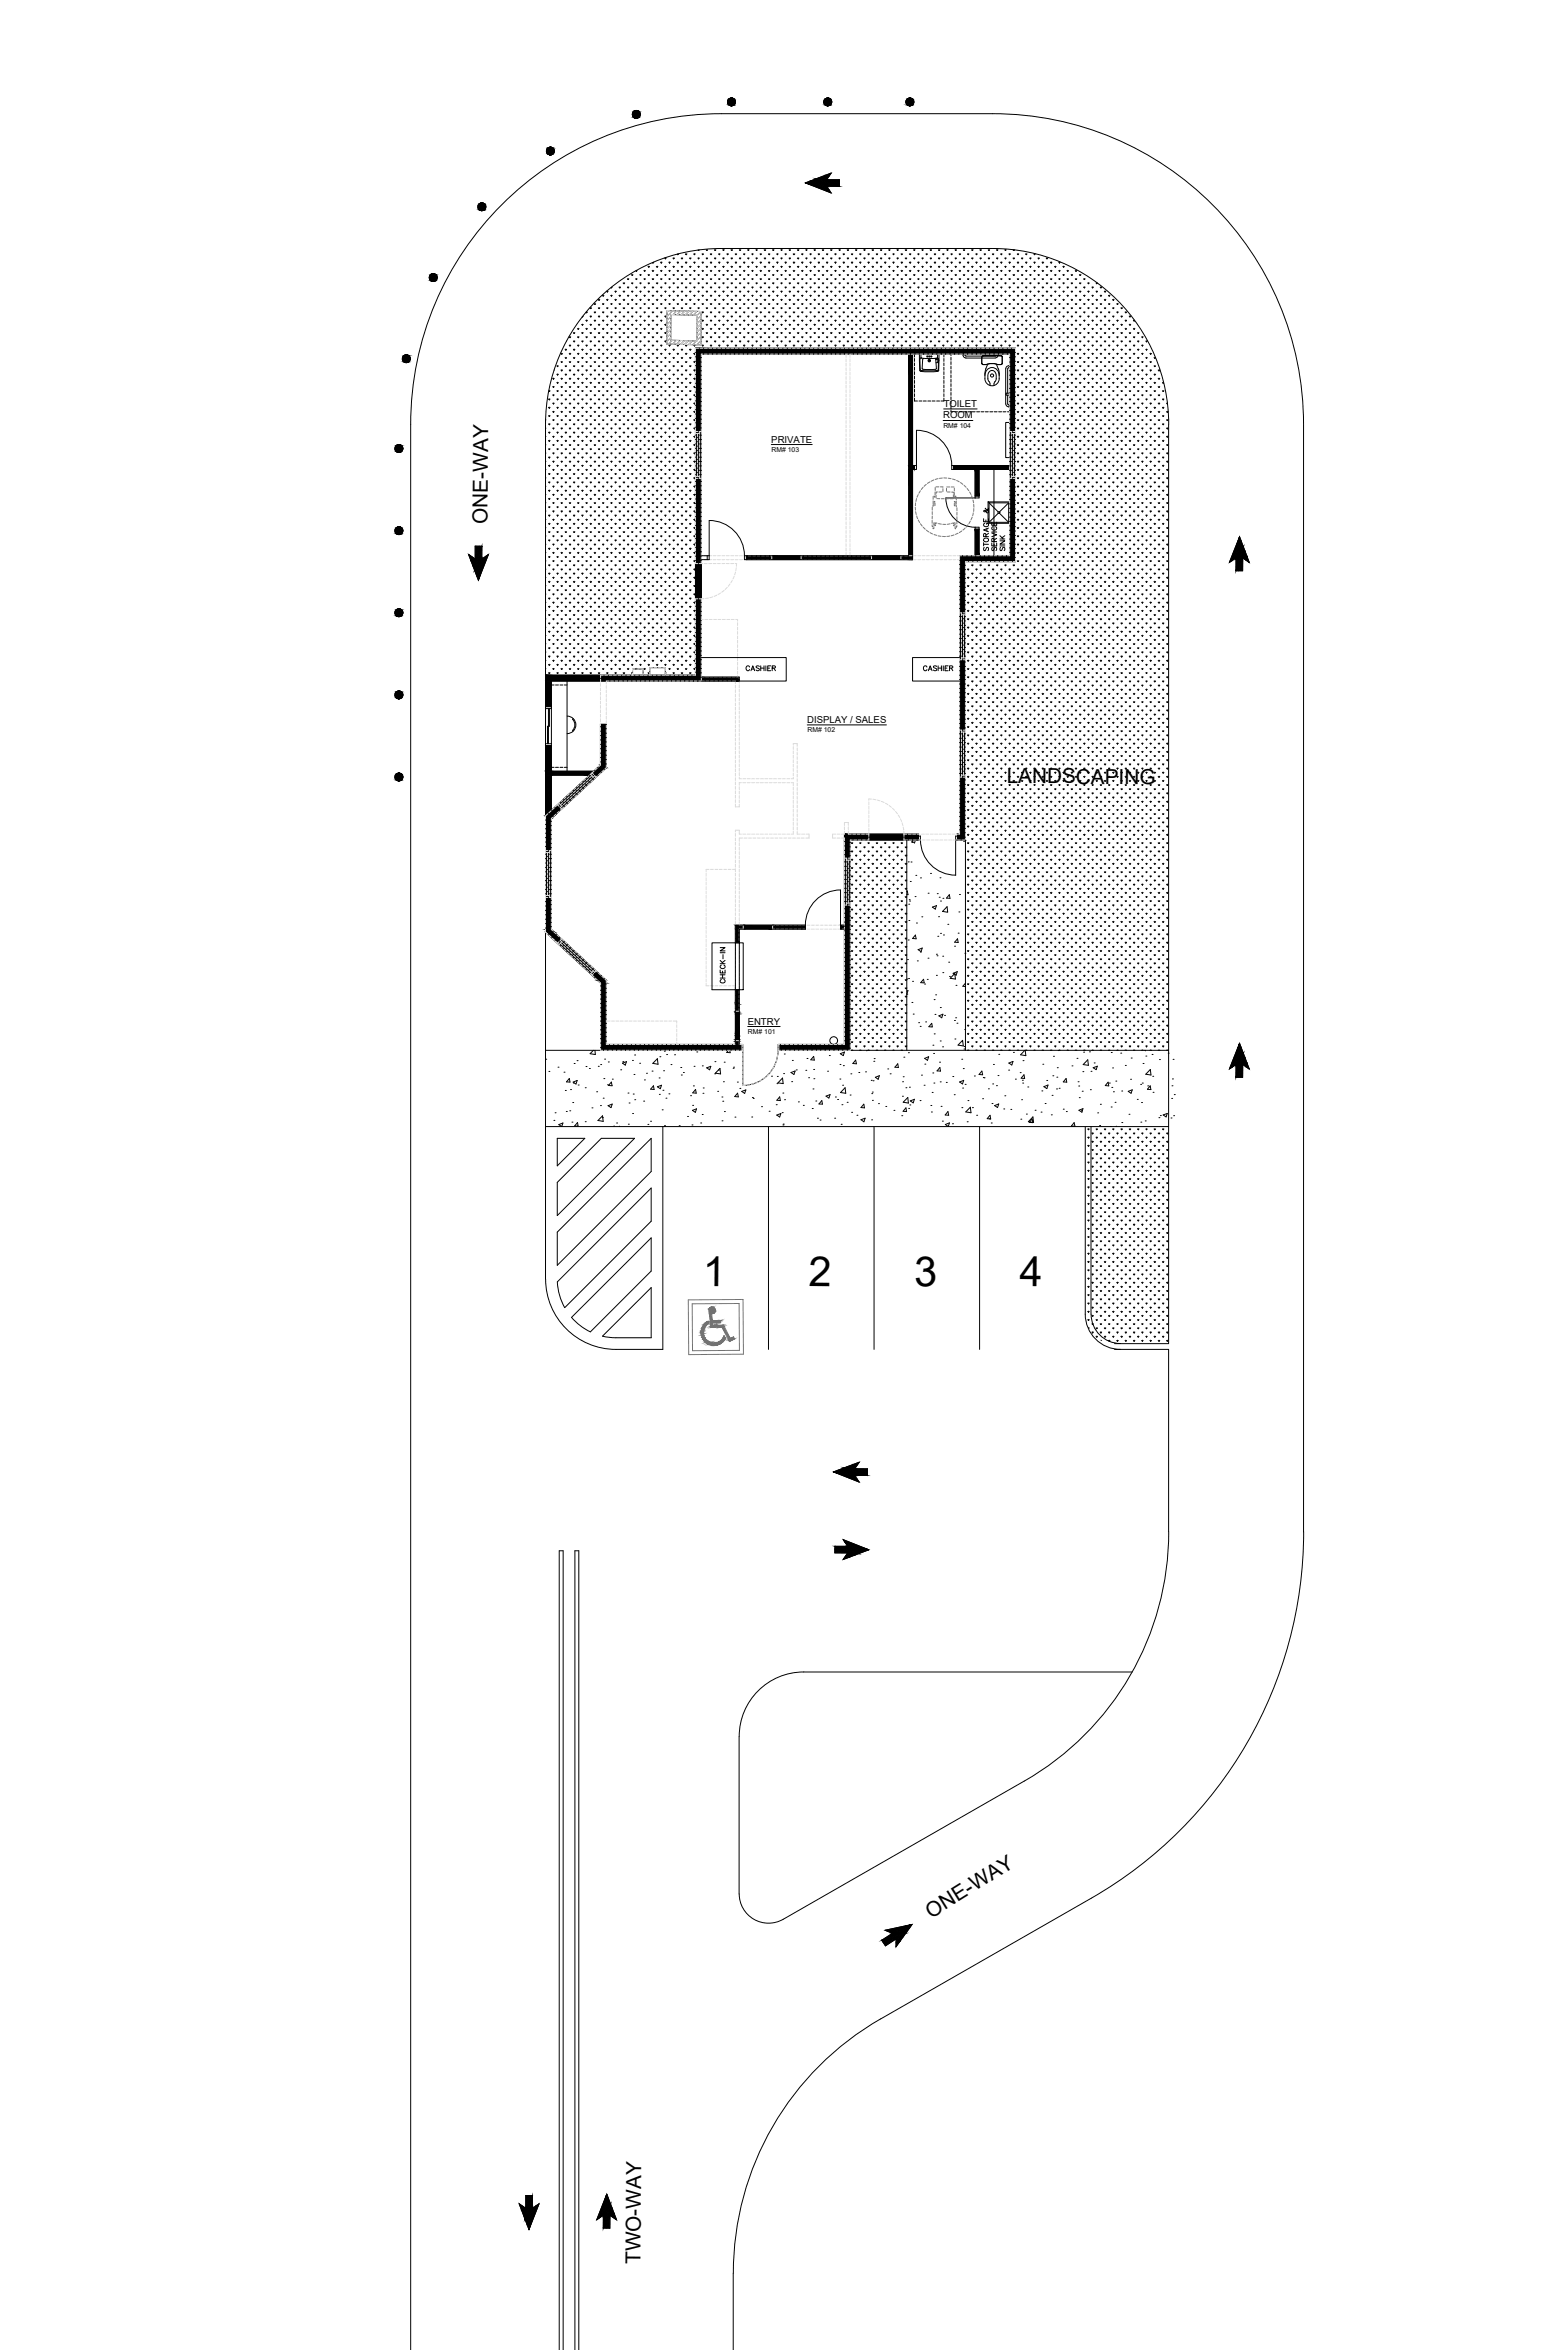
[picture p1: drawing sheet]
<svg xmlns="http://www.w3.org/2000/svg" width="610mm" height="914mm" viewBox="0 0 610 914" stroke-linecap="round" stroke-linejoin="round" font-family="sans-serif">
<defs><g id="words">
<g font-size="16.1">
<text x="273.4" y="500.2" transform="rotate(1 273.4 500.2)">1</text>
<text x="314.5" y="500.2" transform="rotate(1 314.5 500.2)">2</text>
<text x="355.6" y="500.2" transform="rotate(1 355.6 500.2)">3</text>
<text x="396.7" y="500.2" transform="rotate(1 396.7 500.2)">4</text>
</g>
<g font-size="8.1">
<text x="189.6" y="203.8" transform="rotate(-89 189.6 203.8)">ONE-WAY</text>
<text x="391.7" y="304.7" transform="rotate(1 391.7 304.7)">LANDSCAPING</text>
<text x="362.2" y="746.6" transform="rotate(-32 362.2 746.6)">ONE-WAY</text>
<text x="249.1" y="880.9" transform="rotate(-89 249.1 880.9)">TWO-WAY</text>
</g>
<g font-size="4.9">
<text x="288.9" y="262.1">CASHIER</text>
<text x="358.1" y="262.1">CASHIER</text>
<text x="282.9" y="383.8" transform="rotate(-90 282.9 383.8)">CHECK-IN</text>
</g>
<g font-size="3.7">
<text x="367.1" y="158.3">TOILET</text>
<text x="366.9" y="162.8">ROOM</text>
<text x="300.1" y="172.2">PRIVATE</text>
<text x="314" y="281.3">DISPLAY / SALES</text>
<text x="290.9" y="398.7">ENTRY</text>
</g>
<g font-size="2.7">
<text x="367" y="166.5">RM# 104</text>
<text x="300.1" y="175.9">RM# 103</text>
<text x="314.1" y="285">RM# 102</text>
<text x="291" y="402.3">RM# 101</text>
</g>
</g></defs>
<!-- layer: 2 -->
<g fill="#000" stroke="#000" stroke-width=".39">
<path d="M212.2 301.6h2.3v13.8zM286.1 392.4h.4zM286.1 390.3h.4zM286.1 404.5h1.5l-.6 .4zM287 404.9l.6-.4v.4z"/>
<path d="M284.4 38.1l.6 .1zM284.1 38.2h.9z"/>
<path d="M284.1 38.2l1.1 .1zM283.9 38.3h1.3z"/>
<path d="M283.9 38.3l1.6 .1zM283.6 38.4h1.9z"/>
<path d="M283.6 38.4l2.1 .3zM283.4 38.7l.2-.3 2.1 .3z"/>
<path d="M283.4 38.7l2.4 .2-.1-.2zM283.4 38.7l2.4 .2h-2.5z"/>
<path d="M283.3 38.9l2.7 .2-.2-.2zM283.3 38.9l2.7 .2h-2.9z"/>
<path d="M283.1 39.1l2.9 .3v-.3zM283.1 39.1l2.9 .3h-2.9z"/>
<path d="M283.1 39.4l3 .3-.1-.3zM283.1 39.4l3 .3h-3.1z"/>
<path d="M283.1 39.9l2.9 .3v-.3zM283.1 39.9l2.9 .3h-2.9z"/>
<path d="M283 39.7l3 .2 .1-.2zM283 39.7l3 .2h-2.9z"/>
<path d="M321.9 38.1l.6 .1zM321.6 38.2h.9z"/>
<path d="M321.6 38.2l1.1 .1zM321.4 38.3h1.3z"/>
<path d="M321.4 38.3l1.5 .1zM321.1 38.4h1.8z"/>
<path d="M321.1 38.4l2 .3zM320.9 38.7l.2-.3 2 .3z"/>
<path d="M320.9 38.7l2.4 .2-.2-.2zM320.9 38.7l2.4 .2h-2.6z"/>
<path d="M320.7 38.9l2.7 .2-.1-.2zM320.7 38.9l2.7 .2h-2.8z"/>
<path d="M320.6 39.1l2.9 .3-.1-.3zM320.6 39.1l2.9 .3h-3z"/>
<path d="M320.5 39.4l3.1 .3-.1-.3zM320.5 39.4l3.1 .3h-3.1z"/>
<path d="M320.5 39.9l2.9 .3 .1-.3zM320.5 39.9l2.9 .3h-2.8z"/>
<path d="M320.5 39.7l3 .2 .1-.2zM320.5 39.7l3 .2h-3z"/>
<path d="M353.8 38.1l.6 .1zM353.6 38.2h.8z"/>
<path d="M353.6 38.2l1 .1zM353.3 38.3h1.3z"/>
<path d="M353.3 38.3l1.6 .1zM353.1 38.4h1.8z"/>
<path d="M353.1 38.4l2 .3zM352.8 38.7l.3-.3 2 .3z"/>
<path d="M352.8 38.7l2.5 .2-.2-.2zM352.8 38.7l2.5 .2h-2.6z"/>
<path d="M352.7 38.9l2.7 .2-.1-.2zM352.7 38.9l2.7 .2h-2.8z"/>
<path d="M352.6 39.1l2.9 .3-.1-.3zM352.6 39.1l2.9 .3h-3z"/>
<path d="M352.5 39.4l3 .3v-.3zM352.5 39.4l3 .3h-3.1z"/>
<path d="M352.4 39.7l3.1 .2v-.2zM352.4 39.7l3.1 .2h-3z"/>
<path d="M352.5 39.9l2.9 .3 .1-.3zM352.5 39.9l2.9 .3h-2.8z"/>
<path d="M214 57.3h.5zM213.7 57.3h.8z"/>
<path d="M213.7 57.3l1.1 .1zM213.4 57.4h1.4z"/>
<path d="M213.4 57.4l1.6 .2zM213.2 57.6h1.8z"/>
<path d="M213.2 57.6l2 .1zM213 57.7h2.2z"/>
<path d="M213.2 60h1.8zM213.2 60l1.6 .1z"/>
<path d="M213 57.7l2.4 .3-.2-.3zM213 57.7l2.4 .3h-2.6z"/>
<path d="M213 59.8l2 .2 .2-.2zM213 59.8l2 .2z"/>
<path d="M212.8 58l2.7 .2-.1-.2zM212.8 58l2.7 .2h-2.8z"/>
<path d="M212.8 59.6l2.4 .2 .2-.2zM212.8 59.6l2.4 .2h-2.2z"/>
<path d="M212.7 58.2l2.9 .3-.1-.3zM212.7 58.2l2.9 .3h-3z"/>
<path d="M212.7 59.3l2.7 .3 .1-.3zM212.7 59.3l2.7 .3h-2.6z"/>
<path d="M212.6 58.5l3 .3v-.3zM212.6 58.5l3 .3h-3z"/>
<path d="M212.6 59.1l2.9 .2 .1-.2zM212.6 59.1l2.9 .2h-2.8z"/>
<path d="M212.6 58.8l3 .3v-.3zM212.6 58.8l3 .3h-3z"/>
<path d="M247.4 43l.5 .1zM247.1 43.1h.8z"/>
<path d="M247.1 43.1h1.1zM246.8 43.1h1.4z"/>
<path d="M247.1 46h.8zM247.1 46h.5z"/>
<path d="M246.8 43.1l1.7 .2zM246.6 43.3h1.9z"/>
<path d="M246.8 45.9h1.4zM246.8 45.9l1.1 .1z"/>
<path d="M246.6 43.3l2.1 .2zM246.6 43.3l2.1 .2h-2.3z"/>
<path d="M246.6 45.7h1.9zM246.6 45.7l1.6 .2z"/>
<path d="M246.4 43.5l2.4 .2-.1-.2zM246.4 43.5l2.4 .2h-2.5z"/>
<path d="M246.4 45.6h2.3zM246.4 45.6l2.1 .1z"/>
<path d="M246.3 43.7l2.7 .2-.2-.2zM246.3 43.7l2.7 .2h-2.9z"/>
<path d="M246.3 45.3l2.4 .3 .1-.3zM246.3 45.3l2.4 .3h-2.3z"/>
<path d="M246.1 43.9l2.9 .3v-.3zM246.1 43.9l2.9 .3h-3z"/>
<path d="M246.1 45l2.7 .3 .2-.3zM246.1 45l2.7 .3h-2.5z"/>
<path d="M246 44.2l3 .3v-.3zM246 44.2l3 .3h-3z"/>
<path d="M246 44.8l3 .2v-.2zM246 44.8l3 .2h-2.9z"/>
<path d="M246 44.5l3 .3v-.3zM246 44.5l3 .3h-3z"/>
<path d="M284.1 41.1h.9zM284.1 41.1l.6 .1z"/>
<path d="M283.9 41h1.3zM283.9 41l1.1 .1z"/>
<path d="M283.6 40.9h1.9zM283.6 40.9l1.6 .1z"/>
<path d="M283.4 40.7h2.3zM283.4 40.7l2.1 .2z"/>
<path d="M283.3 40.5l2.4 .2 .1-.2zM283.3 40.5l2.4 .2h-2.3z"/>
<path d="M283.1 40.2l2.7 .3 .2-.3zM283.1 40.2l2.7 .3h-2.5z"/>
<path d="M321.6 41.1h.9zM321.6 41.1l.6 .1z"/>
<path d="M321.4 41h1.3zM321.4 41l1.1 .1z"/>
<path d="M321.1 40.9h1.8zM321.1 40.9l1.6 .1z"/>
<path d="M320.9 40.7h2.2zM320.9 40.7l2 .2z"/>
<path d="M320.7 40.5l2.4 .2 .2-.2zM320.7 40.5l2.4 .2h-2.2z"/>
<path d="M320.6 40.2l2.7 .3 .1-.3zM320.6 40.2l2.7 .3h-2.6z"/>
<path d="M353.6 41.1h.8zM353.6 41.1l.5 .1z"/>
<path d="M353.3 41h1.3zM353.3 41l1.1 .1z"/>
<path d="M353.1 40.9h1.8zM353.1 40.9l1.5 .1z"/>
<path d="M352.8 40.7h2.3zM352.8 40.7l2.1 .2z"/>
<path d="M352.7 40.5l2.4 .2 .2-.2zM352.7 40.5l2.4 .2h-2.3z"/>
<path d="M352.6 40.2l2.7 .3 .1-.3zM352.6 40.2l2.7 .3h-2.6z"/>
<path d="M187.3 79h.6zM187 79h.9z"/>
<path d="M187 79l1.1 .1zM186.8 79.1h1.3z"/>
<path d="M186.8 79.1l1.6 .1zM186.5 79.2h1.9z"/>
<path d="M186.5 79.2l2.1 .3zM186.3 79.5l.2-.3 2.1 .3z"/>
<path d="M186.3 79.5l2.5 .2-.2-.2zM186.3 79.5l2.5 .2h-2.7z"/>
<path d="M186.1 79.7l2.8 .2-.1-.2zM186.1 79.7l2.8 .2h-2.9z"/>
<path d="M186 79.9l2.9 .3v-.3zM186 79.9l2.9 .3h-2.9z"/>
<path d="M213.7 60.2h.8zM213.7 60.2l.5 .1z"/>
<path d="M213.4 60.1h1.4zM213.4 60.1l1.1 .1z"/>
<path d="M187 81.9h.9zM187 81.9l.6 .1z"/>
<path d="M186.8 81.8h1.3zM186.8 81.8l1.1 .1z"/>
<path d="M186.5 81.7h1.9zM186.5 81.7l1.6 .1z"/>
<path d="M186.3 81.5l2.1 .2 .2-.2zM186.3 81.5l2.1 .2z"/>
<path d="M186.1 81.3l2.5 .2 .2-.2zM186.1 81.3l2.5 .2h-2.3z"/>
<path d="M186 81l2.8 .3 .1-.3zM186 81l2.8 .3h-2.7z"/>
<path d="M186 80.2l3 .3-.1-.3zM186 80.2l3 .3h-3.1z"/>
<path d="M186 80.8l2.9 .2v-.2zM186 80.8l2.9 .2h-2.9z"/>
<path d="M185.9 80.5l3 .3 .1-.3zM185.9 80.5l3 .3h-2.9z"/>
<path d="M168.4 106.5l.6 .1zM168.1 106.6h.9z"/>
<path d="M168.1 106.6h1.1zM167.9 106.6h1.3z"/>
<path d="M168.1 109.5h.9zM168.1 109.5h.6z"/>
<path d="M167.9 106.6l1.6 .2zM167.6 106.8h1.9z"/>
<path d="M167.9 109.4h1.3zM167.9 109.4l1.1 .1z"/>
<path d="M167.6 106.8l2.1 .2zM167.4 107h2.3z"/>
<path d="M167.6 109.2h1.9zM167.6 109.2l1.6 .2z"/>
<path d="M167.4 107l2.4 .2-.1-.2zM167.4 107l2.4 .2h-2.5z"/>
<path d="M167.4 109.1h2.3zM167.4 109.1l2.1 .1z"/>
<path d="M167.3 107.2l2.7 .2-.2-.2zM167.3 107.2l2.7 .2h-2.9z"/>
<path d="M167.3 108.8l2.4 .3 .1-.3zM167.3 108.8l2.4 .3h-2.3z"/>
<path d="M167.1 107.4l2.9 .3v-.3zM167.1 107.4l2.9 .3h-3z"/>
<path d="M167.1 108.5l2.7 .3 .2-.3zM167.1 108.5l2.7 .3h-2.5z"/>
<path d="M167 107.7l3.1 .3-.1-.3zM167 107.7l3.1 .3h-3.1z"/>
<path d="M167 108.3l3 .2v-.2zM167 108.3l3 .2h-2.9z"/>
<path d="M167 108l3 .3 .1-.3zM167 108l3 .3h-3z"/>
<path d="M157.9 138.1h.6zM157.6 138.1h.9z"/>
<path d="M157.6 138.1l1.1 .1zM157.4 138.2h1.3z"/>
<path d="M157.4 138.2l1.6 .2zM157.1 138.4h1.9z"/>
<path d="M157.1 138.4l2.1 .2zM156.9 138.6h2.3z"/>
<path d="M156.9 138.6l2.4 .2-.1-.2zM156.9 138.6l2.4 .2h-2.5z"/>
<path d="M156.8 138.8l2.7 .3-.2-.3zM156.8 138.8l2.7 .3h-2.9z"/>
<path d="M156.6 139.1l3 .2-.1-.2zM156.6 139.1l3 .2h-3.1z"/>
<path d="M156.5 139.3l3.1 .3v-.3zM156.5 139.3l3.1 .3h-3.1z"/>
<path d="M156.5 139.9l3 .2 .1-.2zM156.5 139.9l3 .2h-2.9z"/>
<path d="M156.5 139.6l3.1 .3v-.3zM156.5 139.6l3.1 .3h-3.1z"/>
<path d="M270.6 137.8l2.2 124.9v-124.9zM270.6 137.8l2.2 124.9h-2.2z"/>
<path d="M353.5 137.8l1.5 43.3v-43.3zM353.5 137.8l1.5 43.3h-1.5z"/>
<path d="M270.6 135.5l124.5 2.3v-2.3zM270.6 135.5l124.5 2.3h-124.5z"/>
<path d="M392.8 137.8l2.3 78.4v-78.4zM392.8 137.8l2.3 78.4h-2.3z"/>
<path d="M157.6 141.1h.9zM157.6 141.1h.6z"/>
<path d="M157.4 141h1.3zM157.4 141l1.1 .1z"/>
<path d="M157.1 140.8h1.9zM157.1 140.8l1.6 .2z"/>
<path d="M156.9 140.6h2.3zM156.9 140.6l2.1 .2z"/>
<path d="M156.8 140.4l2.4 .2 .1-.2zM156.8 140.4l2.4 .2h-2.3z"/>
<path d="M156.6 140.1l2.7 .3 .2-.3zM156.6 140.1l2.7 .3h-2.5z"/>
<path d="M155 173l.6 .1zM154.8 173.1h.8z"/>
<path d="M154.8 173.1l1.1 .1zM154.5 173.2h1.4z"/>
<path d="M154.8 176h.8zM154.8 176l.5 .1z"/>
<path d="M154.5 173.2l1.6 .1zM154.3 173.3h1.8z"/>
<path d="M154.5 175.9h1.4zM154.5 175.9l1.1 .1z"/>
<path d="M154.3 173.3l2 .2zM154.3 173.3l2 .2h-2.2z"/>
<path d="M154.3 175.8h1.8zM154.3 175.8l1.6 .1z"/>
<path d="M154.1 173.5l2.4 .2-.2-.2zM154.1 173.5l2.4 .2h-2.6z"/>
<path d="M154.1 175.6l2 .2 .2-.2zM154.1 175.6l2 .2z"/>
<path d="M153.9 173.7l2.7 .3-.1-.3zM153.9 173.7l2.7 .3h-2.8z"/>
<path d="M153.9 175.3l2.4 .3 .2-.3zM153.9 175.3l2.4 .3h-2.2z"/>
<path d="M153.8 174l2.9 .3-.1-.3zM153.8 174l2.9 .3h-3z"/>
<path d="M153.8 175.1l2.7 .2 .1-.2zM153.8 175.1l2.7 .2h-2.6z"/>
<path d="M153.7 174.3l3 .2v-.2zM153.7 174.3l3 .2h-3z"/>
<path d="M153.7 174.8l2.9 .3 .1-.3zM153.7 174.8l2.9 .3h-2.8z"/>
<path d="M153.7 174.5l3 .3v-.3zM153.7 174.5l3 .3h-3z"/>
<path d="M353.5 181.1l1.5 1.6v-1.6zM353.5 181.1l1.5 1.6h-1.5z"/>
<path d="M353.5 182.7l1.5 33.5v-33.5zM353.5 182.7l1.5 33.5h-1.5z"/>
<path d="M355 181.1l.8 1.6v-1.6zM355 181.1l.8 1.6h-.8z"/>
<path d="M379.3 182.7l1.6 10.3v-10.3zM379.3 182.7l1.6 10.3h-1.6z"/>
<path d="M371 181.1l21.8 1.6v-1.6zM371 181.1l21.8 1.6h-21.8z"/>
<path d="M155 205h.6zM154.8 205h.8z"/>
<path d="M154.8 205l1.1 .1zM154.5 205.1h1.4z"/>
<path d="M154.8 207.9h.8zM154.8 207.9l.5 .1z"/>
<path d="M154.5 205.1l1.6 .2zM154.3 205.3h1.8z"/>
<path d="M154.5 207.9h1.4zM154.5 207.9h1.1z"/>
<path d="M154.3 205.3l2 .2zM154.1 205.5l.2-.2 2 .2z"/>
<path d="M154.3 207.7h1.8zM154.3 207.7l1.6 .2z"/>
<path d="M154.1 205.5l2.4 .2-.2-.2zM154.1 205.5l2.4 .2h-2.6z"/>
<path d="M154.1 207.5h2.2zM154.1 207.5l2 .2z"/>
<path d="M153.9 205.7l2.7 .3-.1-.3zM153.9 205.7l2.7 .3h-2.8z"/>
<path d="M153.9 207.3l2.4 .2 .2-.2zM153.9 207.3l2.4 .2h-2.2z"/>
<path d="M153.8 206l2.9 .2-.1-.2zM153.8 206l2.9 .2h-3z"/>
<path d="M153.8 207.1l2.7 .2 .1-.2zM153.8 207.1l2.7 .2h-2.6z"/>
<path d="M153.7 206.2l3 .3v-.3zM153.7 206.2l3 .3h-3z"/>
<path d="M153.7 206.8l2.9 .3 .1-.3zM153.7 206.8l2.9 .3h-2.8z"/>
<path d="M153.7 206.5l3 .3v-.3zM153.7 206.5l3 .3h-3z"/>
<path d="M290.4 216.2l64.6 1.6v-1.6zM290.4 216.2l64.6 1.6h-64.6z"/>
<path d="M373.3 218.5l2.3 106.1v-106.1zM373.3 218.5l2.3 106.1h-2.3z"/>
<path d="M379.3 205.9l1.6 10.3v-10.3zM379.3 205.9l1.6 10.3h-1.6z"/>
<path d="M373.3 216.2l21.8 2.3v-2.3zM373.3 216.2l21.8 2.3h-21.8z"/>
<path d="M155 236.9l.6 .1zM154.8 237h.8z"/>
<path d="M154.8 237l1.1 .1zM154.5 237.1h1.4z"/>
<path d="M154.8 239.9h.8zM154.8 239.9h.5z"/>
<path d="M154.5 237.1l1.6 .1zM154.3 237.2h1.8z"/>
<path d="M154.5 239.8h1.4zM154.5 239.8l1.1 .1z"/>
<path d="M154.3 237.2l2 .2zM154.1 237.4h2.2z"/>
<path d="M154.3 239.6h1.8zM154.3 239.6l1.6 .2z"/>
<path d="M154.1 237.4l2.4 .3-.2-.3zM154.1 237.4l2.4 .3h-2.6z"/>
<path d="M154.1 239.5h2.2zM154.1 239.5l2 .1z"/>
<path d="M153.9 237.7l2.7 .2-.1-.2zM153.9 237.7l2.7 .2h-2.8z"/>
<path d="M153.9 239.2l2.4 .3 .2-.3zM153.9 239.2l2.4 .3h-2.2z"/>
<path d="M153.8 237.9l2.9 .3-.1-.3zM153.8 237.9l2.9 .3h-3z"/>
<path d="M153.8 239l2.7 .2 .1-.2zM153.8 239l2.7 .2h-2.6z"/>
<path d="M153.7 238.2l3 .2v-.2zM153.7 238.2l3 .2h-3z"/>
<path d="M153.7 238.7l2.9 .3 .1-.3zM153.7 238.7l2.9 .3h-2.8z"/>
<path d="M153.7 238.4l3 .3v-.3zM153.7 238.4l3 .3h-3z"/>
<path d="M155 268.9h.6zM154.8 268.9h.8z"/>
<path d="M154.8 268.9l1.1 .1zM154.5 269h1.4z"/>
<path d="M154.8 271.9h.8zM154.8 271.9h.5z"/>
<path d="M154.5 269l1.6 .2zM154.3 269.2h1.8z"/>
<path d="M154.5 271.7h1.4zM154.5 271.7l1.1 .2z"/>
<path d="M154.3 269.2l2 .2zM154.1 269.4l.2-.2 2 .2z"/>
<path d="M154.3 271.6h1.8zM154.3 271.6l1.6 .1z"/>
<path d="M154.1 269.4l2.4 .2-.2-.2zM154.1 269.4l2.4 .2h-2.6z"/>
<path d="M154.1 271.4l2 .2 .2-.2zM154.1 271.4l2 .2z"/>
<path d="M153.9 269.6l2.7 .2-.1-.2zM153.9 269.6l2.7 .2h-2.8z"/>
<path d="M153.9 271.2l2.4 .2 .2-.2zM153.9 271.2l2.4 .2h-2.2z"/>
<path d="M153.8 269.8l2.9 .3-.1-.3zM153.8 269.8l2.9 .3h-3z"/>
<path d="M153.8 270.9l2.7 .3 .1-.3zM153.8 270.9l2.7 .3h-2.6z"/>
<path d="M153.7 270.1l3 .3v-.3zM153.7 270.1l3 .3h-3z"/>
<path d="M153.7 270.7l2.9 .2 .1-.2zM153.7 270.7l2.9 .2h-2.8z"/>
<path d="M153.7 270.4l3 .3v-.3zM153.7 270.4l3 .3h-3z"/>
<path d="M212.2 265l2.3 10v-10zM212.2 265l2.3 10h-2.3z"/>
<path d="M212.2 262.7l60.6 2.3v-2.3zM212.2 262.7l60.6 2.3h-60.6z"/>
<path d="M272.8 263.5l14.8 1.5v-1.5zM272.8 263.5l14.8 1.5h-14.8z"/>
<path d="M212.2 290.2l2.3 9.9v-9.9zM212.2 290.2l2.3 9.9h-2.3z"/>
<path d="M233.6 281.9l2.3 15.8v-15.8zM233.6 281.9l2.3 15.8h-2.3z"/>
<path d="M233.6 297.7l2.3 1v-1zM232.5 298.7l1.1-1 2.3 1z"/>
<path d="M232.5 298.7l-16.9 18.8 20.3-18.8zM212.2 317.5l20.3-18.8-16.9 18.8z"/>
<path d="M155 300.8l.6 .1zM154.8 300.9h.8z"/>
<path d="M154.8 300.9l1.1 .1zM154.5 301h1.4z"/>
<path d="M154.8 303.8h.8zM154.8 303.8l.5 .1z"/>
<path d="M154.5 301l1.6 .1zM154.3 301.1h1.8z"/>
<path d="M154.5 303.7h1.4zM154.5 303.7l1.1 .1z"/>
<path d="M154.3 301.1l2 .2zM154.3 301.1l2 .2h-2.2z"/>
<path d="M154.3 303.5h1.8zM154.3 303.5l1.6 .2z"/>
<path d="M154.1 301.3l2.4 .2-.2-.2zM154.1 301.3l2.4 .2h-2.6z"/>
<path d="M154.1 303.4h2.2zM154.1 303.4l2 .1z"/>
<path d="M153.9 301.5l2.7 .3-.1-.3zM153.9 301.5l2.7 .3h-2.8z"/>
<path d="M153.9 303.1l2.4 .3 .2-.3zM153.9 303.1l2.4 .3h-2.2z"/>
<path d="M153.8 301.8l2.9 .2-.1-.2zM153.8 301.8l2.9 .2h-3z"/>
<path d="M153.8 302.9l2.7 .2 .1-.2zM153.8 302.9l2.7 .2h-2.6z"/>
<path d="M153.7 302l3 .3v-.3zM153.7 302l3 .3h-3z"/>
<path d="M153.7 302.6l2.9 .3 .1-.3zM153.7 302.6l2.9 .3h-2.8z"/>
<path d="M153.7 302.3l3 .3v-.3zM153.7 302.3l3 .3h-3z"/>
<path d="M212.2 301.6v13.8h2.3zM212.2 315.4h2.3l-2.3 2.1z"/>
<path d="M212.2 300.1l2.3 1.5v-1.5zM212.2 300.1l2.3 1.5h-2.3z"/>
<path d="M212.2 318.5l2.3 43.2v-43.2zM212.2 318.5l2.3 43.2h-2.3z"/>
<path d="M212.2 317.5l2.3 1 1.1-1zM212.2 317.5l2.3 1h-2.3z"/>
<path d="M214.5 300.1l14.9 1.5 1.6-1.5zM214.5 300.1l14.9 1.5h-14.9z"/>
<path d="M328.5 326.9l2.3 79.5v-79.5zM328.5 326.9l2.3 79.5h-2.3z"/>
<path d="M328.5 324.6l28.8 2.3v-2.3zM328.5 324.6l28.8 2.3h-28.8z"/>
<path d="M372.5 324.6l3.1 2.3v-2.3zM372.5 324.6l3.1 2.3h-3.1z"/>
<path d="M212.2 361.7l3.4 1-1.1-1zM212.2 361.7l3.4 1h-3.4z"/>
<path d="M212.2 362.7l23.7 18.8-20.3-18.8zM212.2 362.7l23.7 18.8h-3.4z"/>
<path d="M286.1 361.5l1.5 5.4v-5.4zM286.1 361.5l1.5 5.4h-1.5z"/>
<path d="M286.1 360l3 1.5v-1.5zM286.1 360l3 1.5h-3z"/>
<path d="M289.1 360l11.5 1.5v-1.5zM289.1 360l11.5 1.5h-11.5z"/>
<path d="M300.6 360l12.7 1.5v-1.5zM300.6 360l12.7 1.5h-12.7z"/>
<path d="M327 360l1.5 1.5v-1.5zM327 360l1.5 1.5h-1.5z"/>
<path d="M232.5 381.5l3.4 1v-1zM232.5 381.5l3.4 1h-2.3z"/>
<path d="M233.6 382.5l2.3 23.9v-23.9zM233.6 382.5l2.3 23.9h-2.3z"/>
<path d="M286.1 393.7h.4zM286.1 393.7h.4z"/>
<path d="M286.1 390.3v.4zM286.1 390.3v.4z"/>
<path d="M286.1 390.7h.4zM286.1 390.7h.4z"/>
<path d="M286.1 393.4h.4zM286.1 393.4h.4z"/>
<path d="M286.1 390.3l.4 .4v-.4zM286.1 390.3l.4 .4h-.4z"/>
<path d="M286.1 390.7l.4 1.7v-1.7zM286.1 390.7l.4 1.7h-.4zM286.1 392.4h.4z"/>
<path d="M286.1 392.4l.4 1v-1zM286.1 392.4l.4 1h-.4zM286.1 393.4h.4z"/>
<path d="M286.5 393.4h1.1zM286.5 393.4h1.1z"/>
<path d="M286.5 393.4h1.1zM286.5 393.4h1.1z"/>
<path d="M286.1 393.4h.4zM286.1 393.4h.4z"/>
<path d="M286.1 393.7l.4 .4v-.4zM286.1 393.7l.4 .4h-.4zM286.1 394.1h.4zM286.1 394.1h.4z"/>
<path d="M286.1 394.1l.4 .4v-.4zM286.1 394.1l.4 .4h-.4z"/>
<path d="M286.1 394.5h.7zM286.1 394.5h.7z"/>
<path d="M286.1 394.5l.6 7.8 .1-7.8zM286.1 394.5l.6 7.8h-.6z"/>
<path d="M286.1 385.1l1.5 5.2v-5.2zM286.1 385.1l1.5 5.2h-1.5z"/>
<path d="M286.1 390.3h1.5zM286.1 390.3h1.5z"/>
<path d="M286.5 390.3l1.1 .4v-.4zM286.5 390.3l1.1 .4h-1.1z"/>
<path d="M286.5 390.7l1.1 1.7v-1.7zM286.5 390.7l1.1 1.7h-1.1z"/>
<path d="M286.5 392.4l1.1 1v-1zM286.5 392.4l1.1 1h-1.1z"/>
<path d="M286.1 393.4l1.5 .1zM286.1 393.4l1.5 .1z"/>
<path d="M286.1 393.5l1.5 .2v-.2zM286.1 393.5l1.5 .2h-1.5zM286.1 393.7h1.5zM286.1 393.7h1.5z"/>
<path d="M286.1 393.7h1.5zM286.1 393.7h1.5z"/>
<path d="M286.5 393.7l1.1 .4v-.4zM286.5 393.7l1.1 .4h-1.1z"/>
<path d="M286.5 394.1l1.1 .4v-.4zM286.5 394.1l1.1 .4h-1.1z"/>
<path d="M286.5 394.5h1.1zM286.5 394.5h1.1z"/>
<path d="M286.8 394.5l.8 7.8v-7.8zM286.8 394.5l.8 7.8h-.9z"/>
<path d="M286.1 402.3h.3zM286.1 402.3h.3z"/>
<path d="M286.1 403h.3zM286.1 403h.3z"/>
<path d="M286.1 404.5v.4h.9zM286.1 404.9h.9l-.9 .4z"/>
<path d="M286.4 402.3h.3zM286.4 402.3h.3z"/>
<path d="M286.1 402.3l.3 .7v-.7zM286.1 402.3l.3 .7h-.3z"/>
<path d="M286.4 403h1.2zM286.4 403h1.2z"/>
<path d="M286.7 402.3h.9zM286.7 402.3h.9z"/>
<path d="M286.4 402.3l1.2 .7v-.7zM286.4 402.3l1.2 .7h-1.2z"/>
<path d="M286.1 403l1.5 1.5v-1.5zM286.1 403l1.5 1.5h-1.5z"/>
<path d="M287 404.9l.6 .4v-.4zM286.1 405.3l.9-.4 .6 .4z"/>
<path d="M286.1 405.3l1.5 1.1v-1.1zM286.1 405.3l1.5 1.1h-1.5z"/>
<path d="M233.6 406.4l54.6 2.3v-2.3zM233.6 406.4l54.6 2.3h-54.6z"/>
<path d="M303.4 406.4l27.4 2.3v-2.3zM303.4 406.4l27.4 2.3h-27.4z"/>
</g>
<!-- layer: 1 -->
<g fill="none" stroke="#000" stroke-width=".39">
<path d="M326.6 69.9h-5l1.7-2.5-9.9 3.8 9.9 3.9-1.7-2.6h5M259.5 120.9l13.3 .3-.1 13-13.3-.3zM261 122.4l10.2 .3v10l-10.3-.3zM353.5 137.8v78.4h-63.1v1.6h64.6v-80M370 137.8v.6M370 139v1.2M355.8 156h1.1M357.5 156h1.1M359.2 156h1.1M360.9 156h1.2M362.6 156h1.2M364.4 156h1.1"/>
<path d="M366.1 156h1.1M370 140.7v1.2M370 142.5v1.1M370 144.1v1.2M370 145.9v1.1M370 147.6v1.1M370 149.3v1.1M370 151v1.1M370 152.7v1.1M370 154.4v1.2M370 156.1v1.2M370 157.9v1.1"/>
<path d="M370 159.6v.6h.8M371.3 160.2h1.2M373.1 160.2h1.1M374.8 160.2h1.1M376.5 160.2h1.2M378.2 160.2h1.1M379.9 160.2h1.2M381.6 160.2h1.2M383.3 160.2h1.2M385.1 160.2h1.1M386.8 160.2h1.1M388.5 160.2h1.1"/>
<path d="M390.2 160.2h1.1M391.9 160.2h.9M355 181.1h.8v1.6h-.8M392.8 181.1h-21.8v1.6h8.3v10.3h1.6v-10.3h11.9M184.9 212.5v5l-2.6-1.8 3.8 10 3.9-9.9-2.6 1.8 .1-5M272.8 216.2h2.3v1.6h-2.3M379.3 216.2v-10.3h1.6v10.3M480.8 222.1l.1-5-2.6 1.7 3.9-9.9 3.8 10-2.6-1.8v5M272.8 265v-127.2h120v78.4h-19.5v108.4h-.8v2.3h3.1v-108.4h19.5v-83h-124.5v127.2h-58.4v13.8M272.8 263.5h14.8v1.5h-14.8M272.8 265h-58.3v10h-2.3M212.2 317.5l21.4-19.8v-15.8h2.3v16.8l-21.4 19.8v43.2l21.4 19.8v24.9h52.3v2.3h-54.6v-26.2l-21.4-19.8v-72.5h2.3v27.3"/>
<path d="M214.5 300.1h16.5M214.5 301.6h14.9M286.1 360h27.2v1.5h-25.7v5.4h-1.5zM328.5 360h-1.5v1.5h1.5M286.1 406.4v-21.3h1.5v21.3M303.4 408.7h27.4v-81.8h26.5v-2.3h-28.8v81.8h-25.1v2.3h.8M480.8 419.2l.1-5-2.6 1.7 3.9-9.9 3.8 10-2.6-1.8v5M337.5 571.5h-5l1.8-2.5-10 3.7 9.9 4-1.8-2.6h5M324.8 601.7h5l-1.8-2.6 10 3.9-10 3.8 1.8-2.5-5-.1M343 755l4.2-2.7-2.9-1.2 10.5-2.3-6.2 8.7v-3.1l-4.1 2.7M204.6 854.3v5l-2.6-1.8 3.8 10 3.9-10-2.6 1.8v-5M234.7 866.9v-5l-2.5 1.8 3.9-9.9 3.8 10-2.6-1.8-.1 5"/>
<circle cx="284.6" cy="39.6" r="1.5"/>
<circle cx="322.1" cy="39.6" r="1.5"/>
<circle cx="354" cy="39.6" r="1.5"/>
<circle cx="214.1" cy="58.7" r="1.5"/>
<circle cx="247.5" cy="44.5" r="1.5"/>
<circle cx="187.5" cy="80.5" r="1.5"/>
<circle cx="168.5" cy="108" r="1.5"/>
<circle cx="158.1" cy="139.6" r="1.5"/>
<circle cx="155.2" cy="174.5" r="1.5"/>
<circle cx="155.2" cy="206.5" r="1.5"/>
<circle cx="155.2" cy="238.4" r="1.5"/>
<circle cx="155.2" cy="270.4" r="1.5"/>
<circle cx="155.2" cy="302.3" r="1.5"/>
</g>
<!-- layer: 8 -->
<g fill="none" stroke="#000" stroke-width=".39">
<path d="M263.5 98.9l.2 .2M263.7 98.8v.3M264 98.8l-.3 .3M266.6 98.8l.3 .3M266.9 98.7v.4M267.3 98.8l-.4 .3M269.8 98.8l.4 .3M270.2 98.7v.4M270.5 98.8l-.3 .3M271.6 97.3l.2 .2M271.8 97.3v.2M272 97.2l-.2 .3"/>
<path d="M273.1 98.8l.3 .3M273.4 98.7v.4M273.7 98.8l-.3 .3M274.7 97.2l.3 .3M275 97.1v.4M275.3 97.2l-.3 .3M276.3 98.8l.3 .3M276.6 98.7v.4M276.9 98.8l-.3 .3M277.9 97.2l.3 .3M278.2 97.1v.4M278.5 97.2l-.3 .3"/>
<path d="M279.5 98.8l.3 .3M279.8 98.7v.4M280.1 98.8l-.3 .3M281.1 97.2l.3 .3M281.4 97.1v.4M281.8 97.2l-.4 .3M282.7 98.8l.4 .3M283.1 98.7v.4M283.4 98.8l-.3 .3M284.4 97.2l.3 .3M284.7 97.1v.4M285 97.2l-.3 .3"/>
<path d="M286 98.8l.3 .3M286.3 98.7v.4M286.6 98.8l-.3 .3M287.6 97.2l.3 .3M287.9 97.1v.4M288.2 97.2l-.3 .3M289.2 98.8l.3 .3M289.5 98.7v.4M289.8 98.8l-.3 .3M290.8 97.2l.3 .3M291.1 97.1v.4M291.4 97.2l-.3 .3"/>
<path d="M292.4 98.8l.3 .3M292.7 98.7v.4M293 98.8l-.3 .3M294 97.2l.3 .3M294.3 97.1v.4M294.6 97.2l-.3 .3M295.7 98.8l.3 .3M296 98.7v.4M296.3 98.8l-.3 .3M297.3 97.2l.3 .3M297.6 97.1v.4M297.9 97.2l-.3 .3"/>
<path d="M298.9 98.8l.3 .3M299.2 98.7v.4M299.5 98.8l-.3 .3M300.5 97.2l.3 .3M300.8 97.1v.4M301.1 97.2l-.3 .3M302.1 98.8l.3 .3M302.4 98.7v.4M302.7 98.8l-.3 .3M303.7 97.2l.3 .3M304 97.1v.4M304.3 97.2l-.3 .3"/>
<path d="M305.4 98.8l.2 .3M305.6 98.7v.4M305.9 98.8l-.3 .3M307 97.2l.3 .3M307.3 97.1v.4M307.6 97.2l-.3 .3M308.6 98.8l.3 .3M308.9 98.7v.4M309.2 98.8l-.3 .3M310.2 97.2l.3 .3M310.5 97.1v.4M310.8 97.2l-.3 .3"/>
<path d="M311.8 98.8l.3 .3M312.1 98.7v.4M312.4 98.8l-.3 .3M313.4 97.2l.3 .3M313.7 97.1v.4M314 97.2l-.3 .3M315 98.8l.3 .3M315.3 98.7v.4M315.6 98.8l-.3 .3M316.7 97.2l.2 .3M316.9 97.1v.4M317.2 97.2l-.3 .3"/>
<path d="M318.3 98.8l.3 .3M318.6 98.7v.4M318.9 98.8l-.3 .3M319.9 97.2l.3 .3M320.2 97.1v.4M320.5 97.2l-.3 .3M321.5 98.8l.3 .3M321.8 98.7v.4M322.1 98.8l-.3 .3M323.1 97.2l.3 .3M323.4 97.1v.4M323.7 97.2l-.3 .3"/>
<path d="M324.7 98.8l.3 .3M325 98.7v.4M325.3 98.8l-.3 .3M326.3 97.2l.3 .3M326.6 97.1v.4M326.9 97.2l-.3 .3M328 98.8l.3 .3M328.3 98.7v.4M328.5 98.8l-.2 .3M329.6 97.2l.3 .3M329.9 97.1v.4M330.2 97.2l-.3 .3"/>
<path d="M331.2 98.8l.3 .3M331.5 98.7v.4M331.8 98.8l-.3 .3M332.8 97.2l.3 .3M333.1 97.1v.4M333.4 97.2l-.3 .3M334.4 98.8l.3 .3M334.7 98.7v.4M335 98.8l-.3 .3M336 97.2l.3 .3M336.3 97.1v.4M336.6 97.2l-.3 .3"/>
<path d="M337.6 98.8l.3 .3M337.9 98.7v.4M338.2 98.8l-.3 .3M339.2 97.2l.4 .3M339.6 97.1v.4M339.9 97.2l-.3 .3M340.9 98.8l.3 .3M341.2 98.7v.4M341.5 98.8l-.3 .3M342.5 97.2l.3 .3M342.8 97.1v.4M343.1 97.2l-.3 .3"/>
<path d="M344.1 98.8l.3 .3M344.4 98.7v.4M344.7 98.8l-.3 .3M345.7 97.2l.3 .3M346 97.1v.4M346.3 97.2l-.3 .3M347.3 98.8l.3 .3M347.6 98.7v.4M347.9 98.8l-.3 .3M348.9 97.2l.3 .3M349.2 97.1v.4M349.5 97.2l-.3 .3"/>
<path d="M350.5 98.8l.3 .3M350.8 98.7v.4M351.2 98.8l-.4 .3M352.1 97.2l.4 .3M352.5 97.1v.4M352.8 97.2l-.3 .3M353.7 98.8l.4 .3M354.1 98.7v.4M354.4 98.8l-.3 .3M355.4 97.2l.3 .3M355.7 97.1v.4M356 97.2l-.3 .3"/>
<path d="M357 98.8l.3 .3M357.3 98.7v.4M357.6 98.8l-.3 .3M358.6 97.2l.3 .3M358.9 97.1v.4M359.2 97.2l-.3 .3M360.2 98.8l.3 .3M360.5 98.7v.4M360.8 98.8l-.3 .3M361.8 97.2l.3 .3M362.1 97.1v.4M362.4 97.2l-.3 .3"/>
<path d="M363.4 98.8l.3 .3M363.7 98.7v.4M364 98.8l-.3 .3M365 97.2l.3 .3M365.3 97.1v.4M365.7 97.2l-.4 .3M366.6 98.8l.4 .3M367 98.7v.4M367.3 98.8l-.3 .3M368.3 97.2l.3 .3M368.6 97.1v.4M368.9 97.2l-.3 .3"/>
<path d="M369.9 98.8l.3 .3M370.2 98.7v.4M370.5 98.8l-.3 .3M371.5 97.2l.3 .3M371.8 97.1v.4M372.1 97.2l-.3 .3M373.1 98.8l.3 .3M373.4 98.7v.4M373.7 98.8l-.3 .3M374.7 97.2l.3 .3M375 97.1v.4M375.3 97.2l-.3 .3"/>
<path d="M376.3 98.8l.3 .3M376.6 98.7v.4M376.9 98.8l-.3 .3M378 97.2l.2 .3M378.2 97.1v.4M378.6 97.2l-.4 .3M379.6 98.8l.3 .3M379.9 98.7v.4M380.2 98.8l-.3 .3M381.2 97.2l.3 .3M381.5 97.1v.4M381.8 97.2l-.3 .3"/>
<path d="M382.8 98.8l.3 .3M383.1 98.7v.4M383.4 98.8l-.3 .3M384.4 97.2l.3 .3M384.7 97.1v.4M385 97.2l-.3 .3M386 98.8l.3 .3M386.3 98.7v.4M386.6 98.8l-.3 .3M387.6 97.2l.3 .3M387.9 97.1v.4M388.2 97.2l-.3 .3"/>
<path d="M389.3 98.8l.3 .3M389.6 98.7v.4M389.8 98.8l-.2 .3M390.9 97.2l.3 .3M391.2 97.1v.4M391.5 97.2l-.3 .3M392.5 98.8l.3 .3M392.8 98.7v.4M393.1 98.8l-.3 .3M394.1 97.2l.3 .3M394.4 97.2v.3M394.7 97.2l-.3 .3"/>
<path d="M395.7 98.8l.3 .3M396 98.7v.4M396.3 98.8l-.3 .3M398.9 98.8l.3 .3M399.2 98.7v.4M399.5 98.8l-.3 .3M402.2 98.8l.3 .3M402.5 98.7v.4M402.8 98.8l-.3 .3M229.5 119.8l.3 .3M229.8 119.7v.4M230.1 119.8l-.3 .3"/>
<path d="M231.1 118.2l.3 .3M231.4 118.1v.4M231.7 118.2l-.3 .3M232.7 116.5l.3 .4M232.7 119.8l.3 .3M233 116.4v.5M233 119.7v.4M233.3 116.5l-.3 .4M233.3 119.8l-.3 .3M234.4 118.2l.3 .3M234.4 114.9l.3 .3M234.7 114.8v.4"/>
<path d="M234.7 118.1v.4M234.9 114.9l-.2 .3M234.9 118.2l-.2 .3M236 119.8l.3 .3M236 116.5l.3 .4M236 113.3l.3 .3M236.3 113.2v.4M236.3 116.4v.5M236.3 119.7v.4M236.6 113.3l-.3 .3M236.6 116.5l-.3 .4M236.6 119.8l-.3 .3"/>
<path d="M237.6 118.2l.3 .3M237.6 114.9l.3 .3M237.7 111.9l.2 .1M237.9 111.8v.2M237.9 114.8v.4M237.9 118.1v.4M238.2 111.7l-.3 .3M238.2 114.9l-.3 .3M238.2 118.2l-.3 .3M239.2 116.5l.3 .4M239.2 119.8l.3 .3M239.2 113.3l.3 .3"/>
<path d="M239.5 113.2v.4M239.5 116.4v.5M239.5 119.7v.4M239.8 113.3l-.3 .3M239.8 116.5l-.3 .4M239.8 119.8l-.3 .3M240.8 118.2l.3 .3M240.8 114.9l.3 .3M240.8 111.7l.3 .3M241.1 111.6v.4M241.1 114.8v.4M241.1 118.1v.4"/>
<path d="M241.4 111.7l-.3 .3M241.4 114.9l-.3 .3M241.4 118.2l-.3 .3M242.4 119.8l.3 .3M242.4 116.5l.3 .4M242.4 113.3l.3 .3M242.4 110.1l.3 .3M242.7 110v.4M242.7 113.2v.4M242.7 116.4v.5M242.7 119.7v.4M243 110.1l-.3 .3"/>
<path d="M243 113.3l-.3 .3M243 116.5l-.3 .4M243 119.8l-.3 .3M244.1 118.2l.2 .3M244.1 114.9l.2 .3M244.1 111.7l.2 .3M244.1 108.5l.2 .3M244.3 108.4v.4M244.3 111.6v.4M244.3 114.8v.4M244.3 118.1v.4M244.6 108.5l-.3 .3"/>
<path d="M244.6 111.7l-.3 .3M244.6 114.9l-.3 .3M244.6 118.2l-.3 .3M245.7 116.5l.3 .4M245.7 119.8l.3 .3M245.7 113.3l.3 .3M245.7 110.1l.3 .3M245.7 106.9l.3 .3M246 106.8v.4M246 110v.4M246 113.2v.4M246 116.4v.5"/>
<path d="M246 119.7v.4M246.3 106.9l-.3 .3M246.3 110.1l-.3 .3M246.3 113.3l-.3 .3M246.3 116.5l-.3 .4M246.3 119.8l-.3 .3M247.3 118.2l.3 .3M247.3 114.9l.3 .3M247.3 111.7l.3 .3M247.3 108.5l.3 .3M247.4 105.4l.2 .2M247.6 105.2v.4"/>
<path d="M247.6 108.4v.4M247.6 111.6v.4M247.6 114.8v.4M247.6 118.1v.4M247.9 105.3l-.3 .3M247.9 108.5l-.3 .3M247.9 111.7l-.3 .3M247.9 114.9l-.3 .3M247.9 118.2l-.3 .3M248.9 116.5l.3 .4M248.9 119.8l.3 .3M248.9 113.3l.3 .3"/>
<path d="M248.9 110.1l.3 .3M248.9 106.9l.3 .3M249.2 106.8v.4M249.2 110v.4M249.2 113.2v.4M249.2 116.4v.5M249.2 119.7v.4M249.5 106.9l-.3 .3M249.5 110.1l-.3 .3M249.5 113.3l-.3 .3M249.5 116.5l-.3 .4M249.5 119.8l-.3 .3"/>
<path d="M250.5 118.2l.3 .3M250.5 114.9l.3 .3M250.5 111.7l.3 .3M250.5 108.5l.3 .3M250.5 105.3l.3 .3M250.8 105.2v.4M250.8 108.4v.4M250.8 111.6v.4M250.8 114.8v.4M250.8 118.1v.4M251.1 105.3l-.3 .3M251.1 108.5l-.3 .3"/>
<path d="M251.1 111.7l-.3 .3M251.1 114.9l-.3 .3M251.1 118.2l-.3 .3M252.1 116.5l.3 .4M252.1 119.8l.3 .3M252.1 113.3l.3 .3M252.1 110.1l.3 .3M252.1 106.9l.3 .3M252.1 103.7l.3 .3M252.4 103.5v.5M252.4 106.8v.4M252.4 110v.4"/>
<path d="M252.4 113.2v.4M252.4 116.4v.5M252.4 119.7v.4M252.7 103.7l-.3 .3M252.7 106.9l-.3 .3M252.7 110.1l-.3 .3M252.7 113.3l-.3 .3M252.7 116.5l-.3 .4M252.7 119.8l-.3 .3M253.7 118.2l.3 .3M253.7 114.9l.3 .3M253.7 111.7l.3 .3"/>
<path d="M253.7 108.5l.3 .3M253.7 105.3l.3 .3M253.9 102.2l.1 .2M254 102.1v.3M254 105.2v.4M254 108.4v.4M254 111.6v.4M254 114.8v.4M254 118.1v.4M254.3 102l-.3 .4M254.3 105.3l-.3 .3M254.3 108.5l-.3 .3"/>
<path d="M254.3 111.7l-.3 .3M254.3 114.9l-.3 .3M254.3 118.2l-.3 .3M255.3 119.8l.4 .3M255.3 116.5l.4 .4M255.3 113.3l.4 .3M255.3 110.1l.4 .3M255.3 106.9l.4 .3M255.3 103.7l.4 .3M255.7 103.5v.5M255.7 106.8v.4M255.7 110v.4"/>
<path d="M255.7 113.2v.4M255.7 116.4v.5M255.7 119.7v.4M255.9 103.7l-.2 .3M255.9 106.9l-.2 .3M255.9 110.1l-.2 .3M255.9 113.3l-.2 .3M255.9 116.5l-.2 .4M255.9 119.8l-.2 .3M257 102l.3 .4M257 118.2l.3 .3M257 114.9l.3 .3"/>
<path d="M257 111.7l.3 .3M257 108.5l.3 .3M257 105.3l.3 .3M257.3 101.9v.5M257.3 105.2v.4M257.3 108.4v.4M257.3 111.6v.4M257.3 114.8v.4M257.3 118.1v.4M257.6 102l-.3 .4M257.6 105.3l-.3 .3M257.6 108.5l-.3 .3"/>
<path d="M257.6 111.7l-.3 .3M257.6 114.9l-.3 .3M257.6 118.2l-.3 .3M258.6 116.5l.3 .4M258.6 119.8l.3 .3M258.6 113.3l.3 .3M258.6 110.1l.3 .3M258.6 106.9l.3 .3M258.6 103.7l.3 .3M258.6 100.4l.3 .3M258.9 100.3v.4M258.9 103.5v.5"/>
<path d="M258.9 106.8v.4M258.9 110v.4M258.9 113.2v.4M258.9 116.4v.5M258.9 119.7v.4M259.2 100.4l-.3 .3M259.2 103.7l-.3 .3M259.2 106.9l-.3 .3M259.2 110.1l-.3 .3M259.2 113.3l-.3 .3M259.2 116.5l-.3 .4M259.2 119.8l-.3 .3"/>
<path d="M260.2 102l.3 .4M260.2 118.2l.3 .3M260.2 114.9l.3 .3M260.2 111.7l.3 .3M260.2 108.5l.3 .3M260.2 105.3l.3 .3M260.5 101.9v.5M260.5 105.2v.4M260.5 108.4v.4M260.5 111.6v.4M260.5 114.8v.4M260.5 118.1v.4"/>
<path d="M260.8 102l-.3 .4M260.8 105.3l-.3 .3M260.8 108.5l-.3 .3M260.8 111.7l-.3 .3M260.8 114.9l-.3 .3M260.8 118.2l-.3 .3M261.8 116.5l.3 .4M261.8 119.8l.3 .3M261.8 113.3l.3 .3M261.8 110.1l.3 .3M261.8 106.9l.3 .3M261.8 103.7l.3 .3"/>
<path d="M261.8 100.4l.3 .3M262.1 100.3v.4M262.1 103.5v.5M262.1 106.8v.4M262.1 110v.4M262.1 113.2v.4M262.1 116.4v.5M262.1 119.7v.4M262.4 100.4l-.3 .3M262.4 103.7l-.3 .3M262.4 106.9l-.3 .3M262.4 110.1l-.3 .3"/>
<path d="M262.4 113.3l-.3 .3M262.4 116.5l-.3 .4M262.4 119.8l-.3 .3M263.4 118.2l.3 .3M263.4 114.9l.3 .3M263.4 111.7l.3 .3M263.4 108.5l.3 .3M263.4 105.3l.3 .3M263.4 102l.3 .4M263.7 101.9v.5M263.7 105.2v.4M263.7 108.4v.4"/>
<path d="M263.7 111.6v.4M263.7 114.8v.4M263.7 118.1v.4M264 102l-.3 .4M264 105.3l-.3 .3M264 108.5l-.3 .3M264 111.7l-.3 .3M264 114.9l-.3 .3M264 118.2l-.3 .3M265 119.8l.3 .3M265 116.5l.3 .4M265 113.3l.3 .3"/>
<path d="M265 110.1l.3 .3M265 106.9l.3 .3M265 103.7l.3 .3M265 100.4l.3 .3M265.3 100.3v.4M265.3 103.5v.5M265.3 106.8v.4M265.3 110v.4M265.3 113.2v.4M265.3 116.4v.5M265.3 119.7v.4M265.6 100.4l-.3 .3"/>
<path d="M265.6 103.7l-.3 .3M265.6 106.9l-.3 .3M265.6 110.1l-.3 .3M265.6 113.3l-.3 .3M265.6 116.5l-.3 .4M265.6 119.8l-.3 .3M266.6 118.2l.3 .3M266.6 114.9l.3 .3M266.6 111.7l.3 .3M266.6 108.5l.3 .3M266.6 105.3l.3 .3M266.6 102l.3 .4"/>
<path d="M266.9 101.9v.5M266.9 105.2v.4M266.9 108.4v.4M266.9 111.6v.4M266.9 114.8v.4M266.9 118.1v.4M267.3 102l-.4 .4M267.3 105.3l-.4 .3M267.3 108.5l-.4 .3M267.3 111.7l-.4 .3M267.3 114.9l-.4 .3M267.3 118.2l-.4 .3"/>
<path d="M268.2 116.5l.3 .4M268.2 119.8l.3 .3M268.2 113.3l.3 .3M268.2 110.1l.3 .3M268.2 106.9l.3 .3M268.2 103.7l.3 .3M268.2 100.4l.3 .3M268.5 100.3v.4M268.5 103.5v.5M268.5 106.8v.4M268.5 110v.4M268.5 113.2v.4"/>
<path d="M268.5 116.4v.5M268.5 119.7v.4M268.9 100.4l-.4 .3M268.9 103.7l-.4 .3M268.9 106.9l-.4 .3M268.9 110.1l-.4 .3M268.9 113.3l-.4 .3M268.9 116.5l-.4 .4M268.9 119.8l-.4 .3M269.8 118.2l.4 .3M269.8 114.9l.4 .3M269.8 111.7l.4 .3"/>
<path d="M269.8 108.5l.4 .3M269.8 105.3l.4 .3M269.8 102l.4 .4M270.2 101.9v.5M270.2 105.2v.4M270.2 108.4v.4M270.2 111.6v.4M270.2 114.8v.4M270.2 118.1v.4M270.5 102l-.3 .4M270.5 105.3l-.3 .3M270.5 108.5l-.3 .3"/>
<path d="M270.5 111.7l-.3 .3M270.5 114.9l-.3 .3M270.5 118.2l-.3 .3M271.5 116.5l.3 .4M271.5 119.8l.3 .3M271.5 113.3l.3 .3M271.5 110.1l.3 .3M271.5 106.9l.3 .3M271.5 103.7l.3 .3M271.5 100.4l.3 .3M271.8 100.3v.4M271.8 103.5v.5"/>
<path d="M271.8 106.8v.4M271.8 110v.4M271.8 113.2v.4M271.8 116.4v.5M271.8 119.7v.4M272.1 100.4l-.3 .3M272.1 103.7l-.3 .3M272.1 106.9l-.3 .3M272.1 110.1l-.3 .3M272.1 113.3l-.3 .3M272.1 116.5l-.3 .4M272.1 119.8l-.3 .3"/>
<path d="M273.1 118.2l.3 .3M273.1 114.9l.3 .3M273.1 111.7l.3 .3M273.1 108.5l.3 .3M273.1 105.3l.3 .3M273.1 102l.3 .4M273.4 101.9v.5M273.4 105.2v.4M273.4 108.4v.4M273.4 111.6v.4M273.4 114.8v.4M273.4 118.1v.4"/>
<path d="M273.7 102l-.3 .4M273.7 105.3l-.3 .3M273.7 108.5l-.3 .3M273.7 111.7l-.3 .3M273.7 114.9l-.3 .3M273.7 118.2l-.3 .3M274.7 116.5l.3 .4M274.7 119.8l.3 .3M274.7 113.3l.3 .3M274.7 110.1l.3 .3M274.7 106.9l.3 .3M274.7 103.7l.3 .3"/>
<path d="M274.7 100.4l.3 .3M275 100.3v.4M275 103.5v.5M275 106.8v.4M275 110v.4M275 113.2v.4M275 116.4v.5M275 119.7v.4M275.3 100.4l-.3 .3M275.3 103.7l-.3 .3M275.3 106.9l-.3 .3M275.3 110.1l-.3 .3"/>
<path d="M275.3 113.3l-.3 .3M275.3 116.5l-.3 .4M275.3 119.8l-.3 .3M276.3 102l.3 .4M276.3 118.2l.3 .3M276.3 114.9l.3 .3M276.3 111.7l.3 .3M276.3 108.5l.3 .3M276.3 105.3l.3 .3M276.6 101.9v.5M276.6 105.2v.4M276.6 108.4v.4"/>
<path d="M276.6 111.6v.4M276.6 114.8v.4M276.6 118.1v.4M276.9 102l-.3 .4M276.9 105.3l-.3 .3M276.9 108.5l-.3 .3M276.9 111.7l-.3 .3M276.9 114.9l-.3 .3M276.9 118.2l-.3 .3M277.9 119.8l.3 .3M277.9 116.5l.3 .4M277.9 113.3l.3 .3"/>
<path d="M277.9 110.1l.3 .3M277.9 106.9l.3 .3M277.9 103.7l.3 .3M277.9 100.4l.3 .3M278.2 100.3v.4M278.2 103.5v.5M278.2 106.8v.4M278.2 110v.4M278.2 113.2v.4M278.2 116.4v.5M278.2 119.7v.4M278.5 100.4l-.3 .3"/>
<path d="M278.5 103.7l-.3 .3M278.5 106.9l-.3 .3M278.5 110.1l-.3 .3M278.5 113.3l-.3 .3M278.5 116.5l-.3 .4M278.5 119.8l-.3 .3M279.5 118.2l.3 .3M279.5 114.9l.3 .3M279.5 111.7l.3 .3M279.5 108.5l.3 .3M279.5 105.3l.3 .3M279.5 102l.3 .4"/>
<path d="M279.8 101.9v.5M279.8 105.2v.4M279.8 108.4v.4M279.8 111.6v.4M279.8 114.8v.4M279.8 118.1v.4M280.1 102l-.3 .4M280.1 105.3l-.3 .3M280.1 108.5l-.3 .3M280.1 111.7l-.3 .3M280.1 114.9l-.3 .3M280.1 118.2l-.3 .3"/>
<path d="M281.1 119.8l.3 .3M281.1 116.5l.3 .4M281.1 113.3l.3 .3M281.1 110.1l.3 .3M281.1 106.9l.3 .3M281.1 103.7l.3 .3M281.1 100.4l.3 .3M281.4 100.3v.4M281.4 103.5v.5M281.4 106.8v.4M281.4 110v.4M281.4 113.2v.4"/>
<path d="M281.4 116.4v.5M281.4 119.7v.4M281.8 100.4l-.4 .3M281.8 103.7l-.4 .3M281.8 106.9l-.4 .3M281.8 110.1l-.4 .3M281.8 113.3l-.4 .3M281.8 116.5l-.4 .4M281.8 119.8l-.4 .3M282.7 118.2l.4 .3M282.7 114.9l.4 .3M282.7 111.7l.4 .3"/>
<path d="M282.7 108.5l.4 .3M282.7 105.3l.4 .3M282.7 102l.4 .4M283.1 101.9v.5M283.1 105.2v.4M283.1 108.4v.4M283.1 111.6v.4M283.1 114.8v.4M283.1 118.1v.4M283.4 102l-.3 .4M283.4 105.3l-.3 .3M283.4 108.5l-.3 .3"/>
<path d="M283.4 111.7l-.3 .3M283.4 114.9l-.3 .3M283.4 118.2l-.3 .3M284.4 119.8l.3 .3M284.4 116.5l.3 .4M284.4 113.3l.3 .3M284.4 110.1l.3 .3M284.4 106.9l.3 .3M284.4 103.7l.3 .3M284.4 100.4l.3 .3M284.7 100.3v.4M284.7 103.5v.5"/>
<path d="M284.7 106.8v.4M284.7 110v.4M284.7 113.2v.4M284.7 116.4v.5M284.7 119.7v.4M285 100.4l-.3 .3M285 103.7l-.3 .3M285 106.9l-.3 .3M285 110.1l-.3 .3M285 113.3l-.3 .3M285 116.5l-.3 .4M285 119.8l-.3 .3"/>
<path d="M286 102l.3 .4M286 118.2l.3 .3M286 114.9l.3 .3M286 111.7l.3 .3M286 108.5l.3 .3M286 105.3l.3 .3M286.3 101.9v.5M286.3 105.2v.4M286.3 108.4v.4M286.3 111.6v.4M286.3 114.8v.4M286.3 118.1v.4"/>
<path d="M286.6 102l-.3 .4M286.6 105.3l-.3 .3M286.6 108.5l-.3 .3M286.6 111.7l-.3 .3M286.6 114.9l-.3 .3M286.6 118.2l-.3 .3M287.6 116.5l.3 .4M287.6 119.8l.3 .3M287.6 113.3l.3 .3M287.6 110.1l.3 .3M287.6 106.9l.3 .3M287.6 103.7l.3 .3"/>
<path d="M287.6 100.4l.3 .3M287.9 100.3v.4M287.9 103.5v.5M287.9 106.8v.4M287.9 110v.4M287.9 113.2v.4M287.9 116.4v.5M287.9 119.7v.4M288.2 100.4l-.3 .3M288.2 103.7l-.3 .3M288.2 106.9l-.3 .3M288.2 110.1l-.3 .3"/>
<path d="M288.2 113.3l-.3 .3M288.2 116.5l-.3 .4M288.2 119.8l-.3 .3M289.2 102l.3 .4M289.2 118.2l.3 .3M289.2 114.9l.3 .3M289.2 111.7l.3 .3M289.2 108.5l.3 .3M289.2 105.3l.3 .3M289.5 101.9v.5M289.5 105.2v.4M289.5 108.4v.4"/>
<path d="M289.5 111.6v.4M289.5 114.8v.4M289.5 118.1v.4M289.8 102l-.3 .4M289.8 105.3l-.3 .3M289.8 108.5l-.3 .3M289.8 111.7l-.3 .3M289.8 114.9l-.3 .3M289.8 118.2l-.3 .3M290.8 116.5l.3 .4M290.8 119.8l.3 .3M290.8 113.3l.3 .3"/>
<path d="M290.8 110.1l.3 .3M290.8 106.9l.3 .3M290.8 103.7l.3 .3M290.8 100.4l.3 .3M291.1 100.3v.4M291.1 103.5v.5M291.1 106.8v.4M291.1 110v.4M291.1 113.2v.4M291.1 116.4v.5M291.1 119.7v.4M291.4 100.4l-.3 .3"/>
<path d="M291.4 103.7l-.3 .3M291.4 106.9l-.3 .3M291.4 110.1l-.3 .3M291.4 113.3l-.3 .3M291.4 116.5l-.3 .4M291.4 119.8l-.3 .3M292.4 118.2l.3 .3M292.4 114.9l.3 .3M292.4 111.7l.3 .3M292.4 108.5l.3 .3M292.4 105.3l.3 .3M292.4 102l.3 .4"/>
<path d="M292.7 101.9v.5M292.7 105.2v.4M292.7 108.4v.4M292.7 111.6v.4M292.7 114.8v.4M292.7 118.1v.4M293 102l-.3 .4M293 105.3l-.3 .3M293 108.5l-.3 .3M293 111.7l-.3 .3M293 114.9l-.3 .3M293 118.2l-.3 .3"/>
<path d="M294 119.8l.3 .3M294 116.5l.3 .4M294 113.3l.3 .3M294 110.1l.3 .3M294 106.9l.3 .3M294 103.7l.3 .3M294 100.4l.3 .3M294.3 100.3v.4M294.3 103.5v.5M294.3 106.8v.4M294.3 110v.4M294.3 113.2v.4"/>
<path d="M294.3 116.4v.5M294.3 119.7v.4M294.6 100.4l-.3 .3M294.6 103.7l-.3 .3M294.6 106.9l-.3 .3M294.6 110.1l-.3 .3M294.6 113.3l-.3 .3M294.6 116.5l-.3 .4M294.6 119.8l-.3 .3M295.7 102l.3 .4M295.7 118.2l.3 .3M295.7 114.9l.3 .3"/>
<path d="M295.7 111.7l.3 .3M295.7 108.5l.3 .3M295.7 105.3l.3 .3M296 101.9v.5M296 105.2v.4M296 108.4v.4M296 111.6v.4M296 114.8v.4M296 118.1v.4M296.3 102l-.3 .4M296.3 105.3l-.3 .3M296.3 108.5l-.3 .3"/>
<path d="M296.3 111.7l-.3 .3M296.3 114.9l-.3 .3M296.3 118.2l-.3 .3M297.3 119.8l.3 .3M297.3 116.5l.3 .4M297.3 113.3l.3 .3M297.3 110.1l.3 .3M297.3 106.9l.3 .3M297.3 103.7l.3 .3M297.3 100.4l.3 .3M297.6 100.3v.4M297.6 103.5v.5"/>
<path d="M297.6 106.8v.4M297.6 110v.4M297.6 113.2v.4M297.6 116.4v.5M297.6 119.7v.4M297.9 100.4l-.3 .3M297.9 103.7l-.3 .3M297.9 106.9l-.3 .3M297.9 110.1l-.3 .3M297.9 113.3l-.3 .3M297.9 116.5l-.3 .4M297.9 119.8l-.3 .3"/>
<path d="M298.9 118.2l.3 .3M298.9 114.9l.3 .3M298.9 111.7l.3 .3M298.9 108.5l.3 .3M298.9 105.3l.3 .3M298.9 102l.3 .4M299.2 101.9v.5M299.2 105.2v.4M299.2 108.4v.4M299.2 111.6v.4M299.2 114.8v.4M299.2 118.1v.4"/>
<path d="M299.5 102l-.3 .4M299.5 105.3l-.3 .3M299.5 108.5l-.3 .3M299.5 111.7l-.3 .3M299.5 114.9l-.3 .3M299.5 118.2l-.3 .3M300.5 119.8l.3 .3M300.5 116.5l.3 .4M300.5 113.3l.3 .3M300.5 110.1l.3 .3M300.5 106.9l.3 .3M300.5 103.7l.3 .3"/>
<path d="M300.5 100.4l.3 .3M300.8 100.3v.4M300.8 103.5v.5M300.8 106.8v.4M300.8 110v.4M300.8 113.2v.4M300.8 116.4v.5M300.8 119.7v.4M301.1 100.4l-.3 .3M301.1 103.7l-.3 .3M301.1 106.9l-.3 .3M301.1 110.1l-.3 .3"/>
<path d="M301.1 113.3l-.3 .3M301.1 116.5l-.3 .4M301.1 119.8l-.3 .3M302.1 118.2l.3 .3M302.1 114.9l.3 .3M302.1 111.7l.3 .3M302.1 108.5l.3 .3M302.1 105.3l.3 .3M302.1 102l.3 .4M302.4 101.9v.5M302.4 105.2v.4M302.4 108.4v.4"/>
<path d="M302.4 111.6v.4M302.4 114.8v.4M302.4 118.1v.4M302.7 102l-.3 .4M302.7 105.3l-.3 .3M302.7 108.5l-.3 .3M302.7 111.7l-.3 .3M302.7 114.9l-.3 .3M302.7 118.2l-.3 .3M303.7 119.8l.3 .3M303.7 116.5l.3 .4M303.7 113.3l.3 .3"/>
<path d="M303.7 110.1l.3 .3M303.7 106.9l.3 .3M303.7 103.7l.3 .3M303.7 100.4l.3 .3M304 100.3v.4M304 103.5v.5M304 106.8v.4M304 110v.4M304 113.2v.4M304 116.4v.5M304 119.7v.4M304.3 100.4l-.3 .3"/>
<path d="M304.3 103.7l-.3 .3M304.3 106.9l-.3 .3M304.3 110.1l-.3 .3M304.3 113.3l-.3 .3M304.3 116.5l-.3 .4M304.3 119.8l-.3 .3M305.4 118.2l.2 .3M305.4 114.9l.2 .3M305.4 111.7l.2 .3M305.4 108.5l.2 .3M305.4 105.3l.2 .3M305.4 102l.2 .4"/>
<path d="M305.6 101.9v.5M305.6 105.2v.4M305.6 108.4v.4M305.6 111.6v.4M305.6 114.8v.4M305.6 118.1v.4M305.9 102l-.3 .4M305.9 105.3l-.3 .3M305.9 108.5l-.3 .3M305.9 111.7l-.3 .3M305.9 114.9l-.3 .3M305.9 118.2l-.3 .3"/>
<path d="M307 119.8l.3 .3M307 116.5l.3 .4M307 113.3l.3 .3M307 110.1l.3 .3M307 106.9l.3 .3M307 103.7l.3 .3M307 100.4l.3 .3M307.3 100.3v.4M307.3 103.5v.5M307.3 106.8v.4M307.3 110v.4M307.3 113.2v.4"/>
<path d="M307.3 116.4v.5M307.3 119.7v.4M307.6 100.4l-.3 .3M307.6 103.7l-.3 .3M307.6 106.9l-.3 .3M307.6 110.1l-.3 .3M307.6 113.3l-.3 .3M307.6 116.5l-.3 .4M307.6 119.8l-.3 .3M308.6 118.2l.3 .3M308.6 114.9l.3 .3M308.6 111.7l.3 .3"/>
<path d="M308.6 108.5l.3 .3M308.6 105.3l.3 .3M308.6 102l.3 .4M308.9 101.9v.5M308.9 105.2v.4M308.9 108.4v.4M308.9 111.6v.4M308.9 114.8v.4M308.9 118.1v.4M309.2 102l-.3 .4M309.2 105.3l-.3 .3M309.2 108.5l-.3 .3"/>
<path d="M309.2 111.7l-.3 .3M309.2 114.9l-.3 .3M309.2 118.2l-.3 .3M310.2 119.8l.3 .3M310.2 116.5l.3 .4M310.2 113.3l.3 .3M310.2 110.1l.3 .3M310.2 106.9l.3 .3M310.2 103.7l.3 .3M310.2 100.4l.3 .3M310.5 100.3v.4M310.5 103.5v.5"/>
<path d="M310.5 106.8v.4M310.5 110v.4M310.5 113.2v.4M310.5 116.4v.5M310.5 119.7v.4M310.8 100.4l-.3 .3M310.8 103.7l-.3 .3M310.8 106.9l-.3 .3M310.8 110.1l-.3 .3M310.8 113.3l-.3 .3M310.8 116.5l-.3 .4M310.8 119.8l-.3 .3"/>
<path d="M311.8 118.2l.3 .3M311.8 114.9l.3 .3M311.8 111.7l.3 .3M311.8 108.5l.3 .3M311.8 105.3l.3 .3M311.8 102l.3 .4M312.1 101.9v.5M312.1 105.2v.4M312.1 108.4v.4M312.1 111.6v.4M312.1 114.8v.4M312.1 118.1v.4"/>
<path d="M312.4 102l-.3 .4M312.4 105.3l-.3 .3M312.4 108.5l-.3 .3M312.4 111.7l-.3 .3M312.4 114.9l-.3 .3M312.4 118.2l-.3 .3M313.4 119.8l.3 .3M313.4 116.5l.3 .4M313.4 113.3l.3 .3M313.4 110.1l.3 .3M313.4 106.9l.3 .3M313.4 103.7l.3 .3"/>
<path d="M313.4 100.4l.3 .3M313.7 100.3v.4M313.7 103.5v.5M313.7 106.8v.4M313.7 110v.4M313.7 113.2v.4M313.7 116.4v.5M313.7 119.7v.4M314 100.4l-.3 .3M314 103.7l-.3 .3M314 106.9l-.3 .3M314 110.1l-.3 .3"/>
<path d="M314 113.3l-.3 .3M314 116.5l-.3 .4M314 119.8l-.3 .3M315 118.2l.3 .3M315 114.9l.3 .3M315 111.7l.3 .3M315 108.5l.3 .3M315 105.3l.3 .3M315 102l.3 .4M315.3 101.9v.5M315.3 105.2v.4M315.3 108.4v.4"/>
<path d="M315.3 111.6v.4M315.3 114.8v.4M315.3 118.1v.4M315.6 102l-.3 .4M315.6 105.3l-.3 .3M315.6 108.5l-.3 .3M315.6 111.7l-.3 .3M315.6 114.9l-.3 .3M315.6 118.2l-.3 .3M316.7 119.8l.2 .3M316.7 116.5l.2 .4M316.7 113.3l.2 .3"/>
<path d="M316.7 110.1l.2 .3M316.7 106.9l.2 .3M316.7 103.7l.2 .3M316.7 100.4l.2 .3M316.9 100.3v.4M316.9 103.5v.5M316.9 106.8v.4M316.9 110v.4M316.9 113.2v.4M316.9 116.4v.5M316.9 119.7v.4M317.2 100.4l-.3 .3"/>
<path d="M317.2 103.7l-.3 .3M317.2 106.9l-.3 .3M317.2 110.1l-.3 .3M317.2 113.3l-.3 .3M317.2 116.5l-.3 .4M317.2 119.8l-.3 .3M318.3 118.2l.3 .3M318.3 114.9l.3 .3M318.3 111.7l.3 .3M318.3 108.5l.3 .3M318.3 105.3l.3 .3M318.3 102l.3 .4"/>
<path d="M318.6 101.9v.5M318.6 105.2v.4M318.6 108.4v.4M318.6 111.6v.4M318.6 114.8v.4M318.6 118.1v.4M318.9 102l-.3 .4M318.9 105.3l-.3 .3M318.9 108.5l-.3 .3M318.9 111.7l-.3 .3M318.9 114.9l-.3 .3M318.9 118.2l-.3 .3"/>
<path d="M319.9 119.8l.3 .3M319.9 116.5l.3 .4M319.9 113.3l.3 .3M319.9 110.1l.3 .3M319.9 106.9l.3 .3M319.9 103.7l.3 .3M319.9 100.4l.3 .3M320.2 100.3v.4M320.2 103.5v.5M320.2 106.8v.4M320.2 110v.4M320.2 113.2v.4"/>
<path d="M320.2 116.4v.5M320.2 119.7v.4M320.5 100.4l-.3 .3M320.5 103.7l-.3 .3M320.5 106.9l-.3 .3M320.5 110.1l-.3 .3M320.5 113.3l-.3 .3M320.5 116.5l-.3 .4M320.5 119.8l-.3 .3M321.5 118.2l.3 .3M321.5 114.9l.3 .3M321.5 111.7l.3 .3"/>
<path d="M321.5 108.5l.3 .3M321.5 105.3l.3 .3M321.5 102l.3 .4M321.8 101.9v.5M321.8 105.2v.4M321.8 108.4v.4M321.8 111.6v.4M321.8 114.8v.4M321.8 118.1v.4M322.1 102l-.3 .4M322.1 105.3l-.3 .3M322.1 108.5l-.3 .3"/>
<path d="M322.1 111.7l-.3 .3M322.1 114.9l-.3 .3M322.1 118.2l-.3 .3M323.1 119.8l.3 .3M323.1 116.5l.3 .4M323.1 113.3l.3 .3M323.1 110.1l.3 .3M323.1 106.9l.3 .3M323.1 103.7l.3 .3M323.1 100.4l.3 .3M323.4 100.3v.4M323.4 103.5v.5"/>
<path d="M323.4 106.8v.4M323.4 110v.4M323.4 113.2v.4M323.4 116.4v.5M323.4 119.7v.4M323.7 100.4l-.3 .3M323.7 103.7l-.3 .3M323.7 106.9l-.3 .3M323.7 110.1l-.3 .3M323.7 113.3l-.3 .3M323.7 116.5l-.3 .4M323.7 119.8l-.3 .3"/>
<path d="M324.7 118.2l.3 .3M324.7 114.9l.3 .3M324.7 111.7l.3 .3M324.7 108.5l.3 .3M324.7 105.3l.3 .3M324.7 102l.3 .4M325 101.9v.5M325 105.2v.4M325 108.4v.4M325 111.6v.4M325 114.8v.4M325 118.1v.4"/>
<path d="M325.3 102l-.3 .4M325.3 105.3l-.3 .3M325.3 108.5l-.3 .3M325.3 111.7l-.3 .3M325.3 114.9l-.3 .3M325.3 118.2l-.3 .3M326.3 119.8l.3 .3M326.3 116.5l.3 .4M326.3 113.3l.3 .3M326.3 110.1l.3 .3M326.3 106.9l.3 .3M326.3 103.7l.3 .3"/>
<path d="M326.3 100.4l.3 .3M326.6 100.3v.4M326.6 103.5v.5M326.6 106.8v.4M326.6 110v.4M326.6 113.2v.4M326.6 116.4v.5M326.6 119.7v.4M326.9 100.4l-.3 .3M326.9 103.7l-.3 .3M326.9 106.9l-.3 .3M326.9 110.1l-.3 .3"/>
<path d="M326.9 113.3l-.3 .3M326.9 116.5l-.3 .4M326.9 119.8l-.3 .3M328 118.2l.3 .3M328 114.9l.3 .3M328 111.7l.3 .3M328 108.5l.3 .3M328 105.3l.3 .3M328 102l.3 .4M328.3 101.9v.5M328.3 105.2v.4M328.3 108.4v.4"/>
<path d="M328.3 111.6v.4M328.3 114.8v.4M328.3 118.1v.4M328.5 102l-.2 .4M328.5 105.3l-.2 .3M328.5 108.5l-.2 .3M328.5 111.7l-.2 .3M328.5 114.9l-.2 .3M328.5 118.2l-.2 .3M329.6 119.8l.3 .3M329.6 116.5l.3 .4M329.6 113.3l.3 .3"/>
<path d="M329.6 110.1l.3 .3M329.6 106.9l.3 .3M329.6 103.7l.3 .3M329.6 100.4l.3 .3M329.9 100.3v.4M329.9 103.5v.5M329.9 106.8v.4M329.9 110v.4M329.9 113.2v.4M329.9 116.4v.5M329.9 119.7v.4M330.2 100.4l-.3 .3"/>
<path d="M330.2 103.7l-.3 .3M330.2 106.9l-.3 .3M330.2 110.1l-.3 .3M330.2 113.3l-.3 .3M330.2 116.5l-.3 .4M330.2 119.8l-.3 .3M331.2 118.2l.3 .3M331.2 114.9l.3 .3M331.2 111.7l.3 .3M331.2 108.5l.3 .3M331.2 105.3l.3 .3M331.2 102l.3 .4"/>
<path d="M331.5 101.9v.5M331.5 105.2v.4M331.5 108.4v.4M331.5 111.6v.4M331.5 114.8v.4M331.5 118.1v.4M331.8 102l-.3 .4M331.8 105.3l-.3 .3M331.8 108.5l-.3 .3M331.8 111.7l-.3 .3M331.8 114.9l-.3 .3M331.8 118.2l-.3 .3"/>
<path d="M332.8 119.8l.3 .3M332.8 116.5l.3 .4M332.8 113.3l.3 .3M332.8 110.1l.3 .3M332.8 106.9l.3 .3M332.8 103.7l.3 .3M332.8 100.4l.3 .3M333.1 100.3v.4M333.1 103.5v.5M333.1 106.8v.4M333.1 110v.4M333.1 113.2v.4"/>
<path d="M333.1 116.4v.5M333.1 119.7v.4M333.4 100.4l-.3 .3M333.4 103.7l-.3 .3M333.4 106.9l-.3 .3M333.4 110.1l-.3 .3M333.4 113.3l-.3 .3M333.4 116.5l-.3 .4M333.4 119.8l-.3 .3M334.4 118.2l.3 .3M334.4 114.9l.3 .3M334.4 111.7l.3 .3"/>
<path d="M334.4 108.5l.3 .3M334.4 105.3l.3 .3M334.4 102l.3 .4M334.7 101.9v.5M334.7 105.2v.4M334.7 108.4v.4M334.7 111.6v.4M334.7 114.8v.4M334.7 118.1v.4M335 102l-.3 .4M335 105.3l-.3 .3M335 108.5l-.3 .3"/>
<path d="M335 111.7l-.3 .3M335 114.9l-.3 .3M335 118.2l-.3 .3M336 119.8l.3 .3M336 116.5l.3 .4M336 113.3l.3 .3M336 110.1l.3 .3M336 106.9l.3 .3M336 103.7l.3 .3M336 100.4l.3 .3M336.3 100.3v.4M336.3 103.5v.5"/>
<path d="M336.3 106.8v.4M336.3 110v.4M336.3 113.2v.4M336.3 116.4v.5M336.3 119.7v.4M336.6 100.4l-.3 .3M336.6 103.7l-.3 .3M336.6 106.9l-.3 .3M336.6 110.1l-.3 .3M336.6 113.3l-.3 .3M336.6 116.5l-.3 .4M336.6 119.8l-.3 .3"/>
<path d="M337.6 118.2l.3 .3M337.6 114.9l.3 .3M337.6 111.7l.3 .3M337.6 108.5l.3 .3M337.6 105.3l.3 .3M337.6 102l.3 .4M337.9 101.9v.5M337.9 105.2v.4M337.9 108.4v.4M337.9 111.6v.4M337.9 114.8v.4M337.9 118.1v.4"/>
<path d="M338.2 102l-.3 .4M338.2 105.3l-.3 .3M338.2 108.5l-.3 .3M338.2 111.7l-.3 .3M338.2 114.9l-.3 .3M338.2 118.2l-.3 .3M339.2 119.8l.4 .3M339.2 116.5l.4 .4M339.2 113.3l.4 .3M339.2 110.1l.4 .3M339.2 106.9l.4 .3M339.2 103.7l.4 .3"/>
<path d="M339.2 100.4l.4 .3M339.6 100.3v.4M339.6 103.5v.5M339.6 106.8v.4M339.6 110v.4M339.6 113.2v.4M339.6 116.4v.5M339.6 119.7v.4M339.9 100.4l-.3 .3M339.9 103.7l-.3 .3M339.9 106.9l-.3 .3M339.9 110.1l-.3 .3"/>
<path d="M339.9 113.3l-.3 .3M339.9 116.5l-.3 .4M339.9 119.8l-.3 .3M340.9 118.2l.3 .3M340.9 114.9l.3 .3M340.9 111.7l.3 .3M340.9 108.5l.3 .3M340.9 105.3l.3 .3M340.9 102l.3 .4M341.2 101.9v.5M341.2 105.2v.4M341.2 108.4v.4"/>
<path d="M341.2 111.6v.4M341.2 114.8v.4M341.2 118.1v.4M341.5 102l-.3 .4M341.5 105.3l-.3 .3M341.5 108.5l-.3 .3M341.5 111.7l-.3 .3M341.5 114.9l-.3 .3M341.5 118.2l-.3 .3M342.5 119.8l.3 .3M342.5 116.5l.3 .4M342.5 113.3l.3 .3"/>
<path d="M342.5 110.1l.3 .3M342.5 106.9l.3 .3M342.5 103.7l.3 .3M342.5 100.4l.3 .3M342.8 100.3v.4M342.8 103.5v.5M342.8 106.8v.4M342.8 110v.4M342.8 113.2v.4M342.8 116.4v.5M342.8 119.7v.4M343.1 100.4l-.3 .3"/>
<path d="M343.1 103.7l-.3 .3M343.1 106.9l-.3 .3M343.1 110.1l-.3 .3M343.1 113.3l-.3 .3M343.1 116.5l-.3 .4M343.1 119.8l-.3 .3M344.1 118.2l.3 .3M344.1 114.9l.3 .3M344.1 111.7l.3 .3M344.1 108.5l.3 .3M344.1 105.3l.3 .3M344.1 102l.3 .4"/>
<path d="M344.4 101.9v.5M344.4 105.2v.4M344.4 108.4v.4M344.4 111.6v.4M344.4 114.8v.4M344.4 118.1v.4M344.7 102l-.3 .4M344.7 105.3l-.3 .3M344.7 108.5l-.3 .3M344.7 111.7l-.3 .3M344.7 114.9l-.3 .3M344.7 118.2l-.3 .3"/>
<path d="M345.7 119.8l.3 .3M345.7 116.5l.3 .4M345.7 113.3l.3 .3M345.7 110.1l.3 .3M345.7 106.9l.3 .3M345.7 103.7l.3 .3M345.7 100.4l.3 .3M346 100.3v.4M346 103.5v.5M346 106.8v.4M346 110v.4M346 113.2v.4"/>
<path d="M346 116.4v.5M346 119.7v.4M346.3 100.4l-.3 .3M346.3 103.7l-.3 .3M346.3 106.9l-.3 .3M346.3 110.1l-.3 .3M346.3 113.3l-.3 .3M346.3 116.5l-.3 .4M346.3 119.8l-.3 .3M347.3 118.2l.3 .3M347.3 114.9l.3 .3M347.3 111.7l.3 .3"/>
<path d="M347.3 108.5l.3 .3M347.3 105.3l.3 .3M347.3 102l.3 .4M347.6 101.9v.5M347.6 105.2v.4M347.6 108.4v.4M347.6 111.6v.4M347.6 114.8v.4M347.6 118.1v.4M347.9 102l-.3 .4M347.9 105.3l-.3 .3M347.9 108.5l-.3 .3"/>
<path d="M347.9 111.7l-.3 .3M347.9 114.9l-.3 .3M347.9 118.2l-.3 .3M348.9 119.8l.3 .3M348.9 116.5l.3 .4M348.9 113.3l.3 .3M348.9 110.1l.3 .3M348.9 106.9l.3 .3M348.9 103.7l.3 .3M348.9 100.4l.3 .3M349.2 100.3v.4M349.2 103.5v.5"/>
<path d="M349.2 106.8v.4M349.2 110v.4M349.2 113.2v.4M349.2 116.4v.5M349.2 119.7v.4M349.5 100.4l-.3 .3M349.5 103.7l-.3 .3M349.5 106.9l-.3 .3M349.5 110.1l-.3 .3M349.5 113.3l-.3 .3M349.5 116.5l-.3 .4M349.5 119.8l-.3 .3"/>
<path d="M350.5 118.2l.3 .3M350.5 114.9l.3 .3M350.5 111.7l.3 .3M350.5 108.5l.3 .3M350.5 105.3l.3 .3M350.5 102l.3 .4M350.8 101.9v.5M350.8 105.2v.4M350.8 108.4v.4M350.8 111.6v.4M350.8 114.8v.4M350.8 118.1v.4"/>
<path d="M351.2 102l-.4 .4M351.2 105.3l-.4 .3M351.2 108.5l-.4 .3M351.2 111.7l-.4 .3M351.2 114.9l-.4 .3M351.2 118.2l-.4 .3M352.1 119.8l.4 .3M352.1 116.5l.4 .4M352.1 113.3l.4 .3M352.1 110.1l.4 .3M352.1 106.9l.4 .3M352.1 103.7l.4 .3"/>
<path d="M352.1 100.4l.4 .3M352.5 100.3v.4M352.5 103.5v.5M352.5 106.8v.4M352.5 110v.4M352.5 113.2v.4M352.5 116.4v.5M352.5 119.7v.4M352.8 100.4l-.3 .3M352.8 103.7l-.3 .3M352.8 106.9l-.3 .3M352.8 110.1l-.3 .3"/>
<path d="M352.8 113.3l-.3 .3M352.8 116.5l-.3 .4M352.8 119.8l-.3 .3M353.7 118.2l.4 .3M353.7 114.9l.4 .3M353.7 111.7l.4 .3M353.7 108.5l.4 .3M353.7 105.3l.4 .3M353.7 102l.4 .4M354.1 101.9v.5M354.1 105.2v.4M354.1 108.4v.4"/>
<path d="M354.1 111.6v.4M354.1 114.8v.4M354.1 118.1v.4M354.4 102l-.3 .4M354.4 105.3l-.3 .3M354.4 108.5l-.3 .3M354.4 111.7l-.3 .3M354.4 114.9l-.3 .3M354.4 118.2l-.3 .3M355.4 119.8l.3 .3M355.4 116.5l.3 .4M355.4 113.3l.3 .3"/>
<path d="M355.4 110.1l.3 .3M355.4 106.9l.3 .3M355.4 103.7l.3 .3M355.4 100.4l.3 .3M355.7 100.3v.4M355.7 103.5v.5M355.7 106.8v.4M355.7 110v.4M355.7 113.2v.4M355.7 116.4v.5M355.7 119.7v.4M356 100.4l-.3 .3"/>
<path d="M356 103.7l-.3 .3M356 106.9l-.3 .3M356 110.1l-.3 .3M356 113.3l-.3 .3M356 116.5l-.3 .4M356 119.8l-.3 .3M357 118.2l.3 .3M357 114.9l.3 .3M357 111.7l.3 .3M357 108.5l.3 .3M357 105.3l.3 .3M357 102l.3 .4"/>
<path d="M357.3 101.9v.5M357.3 105.2v.4M357.3 108.4v.4M357.3 111.6v.4M357.3 114.8v.4M357.3 118.1v.4M357.6 102l-.3 .4M357.6 105.3l-.3 .3M357.6 108.5l-.3 .3M357.6 111.7l-.3 .3M357.6 114.9l-.3 .3M357.6 118.2l-.3 .3"/>
<path d="M358.6 119.8l.3 .3M358.6 116.5l.3 .4M358.6 113.3l.3 .3M358.6 110.1l.3 .3M358.6 106.9l.3 .3M358.6 103.7l.3 .3M358.6 100.4l.3 .3M358.9 100.3v.4M358.9 103.5v.5M358.9 106.8v.4M358.9 110v.4M358.9 113.2v.4"/>
<path d="M358.9 116.4v.5M358.9 119.7v.4M359.2 100.4l-.3 .3M359.2 103.7l-.3 .3M359.2 106.9l-.3 .3M359.2 110.1l-.3 .3M359.2 113.3l-.3 .3M359.2 116.5l-.3 .4M359.2 119.8l-.3 .3M360.2 118.2l.3 .3M360.2 114.9l.3 .3M360.2 111.7l.3 .3"/>
<path d="M360.2 108.5l.3 .3M360.2 105.3l.3 .3M360.2 102l.3 .4M360.5 101.9v.5M360.5 105.2v.4M360.5 108.4v.4M360.5 111.6v.4M360.5 114.8v.4M360.5 118.1v.4M360.8 102l-.3 .4M360.8 105.3l-.3 .3M360.8 108.5l-.3 .3"/>
<path d="M360.8 111.7l-.3 .3M360.8 114.9l-.3 .3M360.8 118.2l-.3 .3M361.8 119.8l.3 .3M361.8 116.5l.3 .4M361.8 113.3l.3 .3M361.8 110.1l.3 .3M361.8 106.9l.3 .3M361.8 103.7l.3 .3M361.8 100.4l.3 .3M362.1 100.3v.4M362.1 103.5v.5"/>
<path d="M362.1 106.8v.4M362.1 110v.4M362.1 113.2v.4M362.1 116.4v.5M362.1 119.7v.4M362.4 100.4l-.3 .3M362.4 103.7l-.3 .3M362.4 106.9l-.3 .3M362.4 110.1l-.3 .3M362.4 113.3l-.3 .3M362.4 116.5l-.3 .4M362.4 119.8l-.3 .3"/>
<path d="M363.4 118.2l.3 .3M363.4 114.9l.3 .3M363.4 111.7l.3 .3M363.4 108.5l.3 .3M363.4 105.3l.3 .3M363.4 102l.3 .4M363.7 101.9v.5M363.7 105.2v.4M363.7 108.4v.4M363.7 111.6v.4M363.7 114.8v.4M363.7 118.1v.4"/>
<path d="M364 102l-.3 .4M364 105.3l-.3 .3M364 108.5l-.3 .3M364 111.7l-.3 .3M364 114.9l-.3 .3M364 118.2l-.3 .3M365 119.8l.3 .3M365 116.5l.3 .4M365 113.3l.3 .3M365 110.1l.3 .3M365 106.9l.3 .3M365 103.7l.3 .3"/>
<path d="M365 100.4l.3 .3M365.3 100.3v.4M365.3 103.5v.5M365.3 106.8v.4M365.3 110v.4M365.3 113.2v.4M365.3 116.4v.5M365.3 119.7v.4M365.7 106.9l-.4 .3M365.7 100.4l-.4 .3M365.7 119.8l-.4 .3M365.7 103.7l-.4 .3"/>
<path d="M365.7 110.1l-.4 .3M365.7 113.3l-.4 .3M365.7 116.5l-.4 .4M366.6 118.2l.4 .3M366.6 114.9l.4 .3M366.6 111.7l.4 .3M366.6 108.5l.4 .3M366.6 105.3l.4 .3M366.6 102l.4 .4M367 101.9v.5M367 105.2v.4M367 108.4v.4"/>
<path d="M367 111.6v.4M367 114.8v.4M367 118.1v.4M367.3 102l-.3 .4M367.3 105.3l-.3 .3M367.3 108.5l-.3 .3M367.3 111.7l-.3 .3M367.3 114.9l-.3 .3M367.3 118.2l-.3 .3M368.3 119.8l.3 .3M368.3 116.5l.3 .4M368.3 113.3l.3 .3"/>
<path d="M368.3 110.1l.3 .3M368.3 106.9l.3 .3M368.3 103.7l.3 .3M368.3 100.4l.3 .3M368.6 100.3v.4M368.6 103.5v.5M368.6 106.8v.4M368.6 110v.4M368.6 113.2v.4M368.6 116.4v.5M368.6 119.7v.4M368.9 100.4l-.3 .3"/>
<path d="M368.9 103.7l-.3 .3M368.9 106.9l-.3 .3M368.9 110.1l-.3 .3M368.9 113.3l-.3 .3M368.9 116.5l-.3 .4M368.9 119.8l-.3 .3M369.9 118.2l.3 .3M369.9 114.9l.3 .3M369.9 111.7l.3 .3M369.9 108.5l.3 .3M369.9 105.3l.3 .3M369.9 102l.3 .4"/>
<path d="M370.2 101.9v.5M370.2 105.2v.4M370.2 108.4v.4M370.2 111.6v.4M370.2 114.8v.4M370.2 118.1v.4M370.5 102l-.3 .4M370.5 105.3l-.3 .3M370.5 108.5l-.3 .3M370.5 111.7l-.3 .3M370.5 114.9l-.3 .3M370.5 118.2l-.3 .3"/>
<path d="M371.5 119.8l.3 .3M371.5 116.5l.3 .4M371.5 113.3l.3 .3M371.5 110.1l.3 .3M371.5 106.9l.3 .3M371.5 103.7l.3 .3M371.5 100.4l.3 .3M371.8 100.3v.4M371.8 103.5v.5M371.8 106.8v.4M371.8 110v.4M371.8 113.2v.4"/>
<path d="M371.8 116.4v.5M371.8 119.7v.4M372.1 100.4l-.3 .3M372.1 103.7l-.3 .3M372.1 106.9l-.3 .3M372.1 110.1l-.3 .3M372.1 113.3l-.3 .3M372.1 116.5l-.3 .4M372.1 119.8l-.3 .3M373.1 118.2l.3 .3M373.1 114.9l.3 .3M373.1 111.7l.3 .3"/>
<path d="M373.1 108.5l.3 .3M373.1 105.3l.3 .3M373.1 102l.3 .4M373.4 101.9v.5M373.4 105.2v.4M373.4 108.4v.4M373.4 111.6v.4M373.4 114.8v.4M373.4 118.1v.4M373.7 102l-.3 .4M373.7 105.3l-.3 .3M373.7 108.5l-.3 .3"/>
<path d="M373.7 111.7l-.3 .3M373.7 114.9l-.3 .3M373.7 118.2l-.3 .3M374.7 119.8l.3 .3M374.7 116.5l.3 .4M374.7 113.3l.3 .3M374.7 110.1l.3 .3M374.7 106.9l.3 .3M374.7 103.7l.3 .3M374.7 100.4l.3 .3M375 100.3v.4M375 103.5v.5"/>
<path d="M375 106.8v.4M375 110v.4M375 113.2v.4M375 116.4v.5M375 119.7v.4M375.3 100.4l-.3 .3M375.3 103.7l-.3 .3M375.3 106.9l-.3 .3M375.3 110.1l-.3 .3M375.3 113.3l-.3 .3M375.3 116.5l-.3 .4M375.3 119.8l-.3 .3"/>
<path d="M376.3 118.2l.3 .3M376.3 114.9l.3 .3M376.3 111.7l.3 .3M376.3 108.5l.3 .3M376.3 105.3l.3 .3M376.3 102l.3 .4M376.6 101.9v.5M376.6 105.2v.4M376.6 108.4v.4M376.6 111.6v.4M376.6 114.8v.4M376.6 118.1v.4"/>
<path d="M376.9 102l-.3 .4M376.9 105.3l-.3 .3M376.9 108.5l-.3 .3M376.9 111.7l-.3 .3M376.9 114.9l-.3 .3M376.9 118.2l-.3 .3M378 119.8l.2 .3M378 116.5l.2 .4M378 113.3l.2 .3M378 110.1l.2 .3M378 106.9l.2 .3M378 103.7l.2 .3"/>
<path d="M378 100.4l.2 .3M378.2 100.3v.4M378.2 103.5v.5M378.2 106.8v.4M378.2 110v.4M378.2 113.2v.4M378.2 116.4v.5M378.2 119.7v.4M378.6 100.4l-.4 .3M378.6 103.7l-.4 .3M378.6 106.9l-.4 .3M378.6 110.1l-.4 .3"/>
<path d="M378.6 113.3l-.4 .3M378.6 116.5l-.4 .4M378.6 119.8l-.4 .3M379.6 118.2l.3 .3M379.6 114.9l.3 .3M379.6 111.7l.3 .3M379.6 108.5l.3 .3M379.6 105.3l.3 .3M379.6 102l.3 .4M379.9 101.9v.5M379.9 105.2v.4M379.9 108.4v.4"/>
<path d="M379.9 111.6v.4M379.9 114.8v.4M379.9 118.1v.4M380.2 102l-.3 .4M380.2 105.3l-.3 .3M380.2 108.5l-.3 .3M380.2 111.7l-.3 .3M380.2 114.9l-.3 .3M380.2 118.2l-.3 .3M381.2 119.8l.3 .3M381.2 116.5l.3 .4M381.2 113.3l.3 .3"/>
<path d="M381.2 110.1l.3 .3M381.2 106.9l.3 .3M381.2 103.7l.3 .3M381.2 100.4l.3 .3M381.5 100.3v.4M381.5 103.5v.5M381.5 106.8v.4M381.5 110v.4M381.5 113.2v.4M381.5 116.4v.5M381.5 119.7v.4M381.8 100.4l-.3 .3"/>
<path d="M381.8 103.7l-.3 .3M381.8 106.9l-.3 .3M381.8 110.1l-.3 .3M381.8 113.3l-.3 .3M381.8 116.5l-.3 .4M381.8 119.8l-.3 .3M382.8 118.2l.3 .3M382.8 114.9l.3 .3M382.8 111.7l.3 .3M382.8 108.5l.3 .3M382.8 105.3l.3 .3M382.8 102l.3 .4"/>
<path d="M383.1 101.9v.5M383.1 105.2v.4M383.1 108.4v.4M383.1 111.6v.4M383.1 114.8v.4M383.1 118.1v.4M383.4 102l-.3 .4M383.4 105.3l-.3 .3M383.4 108.5l-.3 .3M383.4 111.7l-.3 .3M383.4 114.9l-.3 .3M383.4 118.2l-.3 .3"/>
<path d="M384.4 119.8l.3 .3M384.4 116.5l.3 .4M384.4 113.3l.3 .3M384.4 110.1l.3 .3M384.4 106.9l.3 .3M384.4 103.7l.3 .3M384.4 100.4l.3 .3M384.7 100.3v.4M384.7 103.5v.5M384.7 106.8v.4M384.7 110v.4M384.7 113.2v.4"/>
<path d="M384.7 116.4v.5M384.7 119.7v.4M385 100.4l-.3 .3M385 103.7l-.3 .3M385 106.9l-.3 .3M385 110.1l-.3 .3M385 113.3l-.3 .3M385 116.5l-.3 .4M385 119.8l-.3 .3M386 118.2l.3 .3M386 114.9l.3 .3M386 111.7l.3 .3"/>
<path d="M386 108.5l.3 .3M386 105.3l.3 .3M386 102l.3 .4M386.3 101.9v.5M386.3 105.2v.4M386.3 108.4v.4M386.3 111.6v.4M386.3 114.8v.4M386.3 118.1v.4M386.6 102l-.3 .4M386.6 105.3l-.3 .3M386.6 108.5l-.3 .3"/>
<path d="M386.6 111.7l-.3 .3M386.6 114.9l-.3 .3M386.6 118.2l-.3 .3M387.6 119.8l.3 .3M387.6 116.5l.3 .4M387.6 113.3l.3 .3M387.6 110.1l.3 .3M387.6 106.9l.3 .3M387.6 103.7l.3 .3M387.6 100.4l.3 .3M387.9 100.3v.4M387.9 103.5v.5"/>
<path d="M387.9 106.8v.4M387.9 110v.4M387.9 113.2v.4M387.9 116.4v.5M387.9 119.7v.4M388.2 100.4l-.3 .3M388.2 103.7l-.3 .3M388.2 106.9l-.3 .3M388.2 110.1l-.3 .3M388.2 113.3l-.3 .3M388.2 116.5l-.3 .4M388.2 119.8l-.3 .3"/>
<path d="M389.3 118.2l.3 .3M389.3 114.9l.3 .3M389.3 111.7l.3 .3M389.3 108.5l.3 .3M389.3 105.3l.3 .3M389.3 102l.3 .4M389.6 101.9v.5M389.6 105.2v.4M389.6 108.4v.4M389.6 111.6v.4M389.6 114.8v.4M389.6 118.1v.4"/>
<path d="M389.8 102l-.2 .4M389.8 105.3l-.2 .3M389.8 108.5l-.2 .3M389.8 111.7l-.2 .3M389.8 114.9l-.2 .3M389.8 118.2l-.2 .3M390.9 119.8l.3 .3M390.9 116.5l.3 .4M390.9 113.3l.3 .3M390.9 110.1l.3 .3M390.9 106.9l.3 .3M390.9 103.7l.3 .3"/>
<path d="M390.9 100.4l.3 .3M391.2 100.3v.4M391.2 103.5v.5M391.2 106.8v.4M391.2 110v.4M391.2 113.2v.4M391.2 116.4v.5M391.2 119.7v.4M391.5 100.4l-.3 .3M391.5 103.7l-.3 .3M391.5 106.9l-.3 .3M391.5 110.1l-.3 .3"/>
<path d="M391.5 113.3l-.3 .3M391.5 116.5l-.3 .4M391.5 119.8l-.3 .3M392.5 118.2l.3 .3M392.5 114.9l.3 .3M392.5 111.7l.3 .3M392.5 108.5l.3 .3M392.5 105.3l.3 .3M392.5 102l.3 .4M392.8 101.9v.5M392.8 105.2v.4M392.8 108.4v.4"/>
<path d="M392.8 111.6v.4M392.8 114.8v.4M392.8 118.1v.4M393.1 105.3l-.3 .3M393.1 102l-.3 .4M393.1 108.5l-.3 .3M393.1 111.7l-.3 .3M393.1 114.9l-.3 .3M393.1 118.2l-.3 .3M394.1 119.8l.3 .3M394.1 116.5l.3 .4M394.1 113.3l.3 .3"/>
<path d="M394.1 110.1l.3 .3M394.1 106.9l.3 .3M394.1 103.7l.3 .3M394.1 100.4l.3 .3M394.4 100.3v.4M394.4 103.5v.5M394.4 106.8v.4M394.4 110v.4M394.4 113.2v.4M394.4 116.4v.5M394.4 119.7v.4M394.7 100.4l-.3 .3"/>
<path d="M394.7 103.7l-.3 .3M394.7 106.9l-.3 .3M394.7 110.1l-.3 .3M394.7 113.3l-.3 .3M394.7 116.5l-.3 .4M394.7 119.8l-.3 .3M395.7 118.2l.3 .3M395.7 114.9l.3 .3M395.7 111.7l.3 .3M395.7 108.5l.3 .3M395.7 105.3l.3 .3M395.7 102l.3 .4"/>
<path d="M396 101.9v.5M396 105.2v.4M396 108.4v.4M396 111.6v.4M396 114.8v.4M396 118.1v.4M396.3 102l-.3 .4M396.3 105.3l-.3 .3M396.3 108.5l-.3 .3M396.3 111.7l-.3 .3M396.3 114.9l-.3 .3M396.3 118.2l-.3 .3"/>
<path d="M397.3 119.8l.3 .3M397.3 116.5l.3 .4M397.3 113.3l.3 .3M397.3 110.1l.3 .3M397.3 106.9l.3 .3M397.3 103.7l.3 .3M397.3 100.4l.3 .3M397.6 100.3v.4M397.6 103.5v.5M397.6 106.8v.4M397.6 110v.4M397.6 113.2v.4"/>
<path d="M397.6 116.4v.5M397.6 119.7v.4M397.9 100.4l-.3 .3M397.9 103.7l-.3 .3M397.9 106.9l-.3 .3M397.9 110.1l-.3 .3M397.9 113.3l-.3 .3M397.9 116.5l-.3 .4M397.9 119.8l-.3 .3M398.9 118.2l.3 .3M398.9 114.9l.3 .3M398.9 111.7l.3 .3"/>
<path d="M398.9 108.5l.3 .3M398.9 105.3l.3 .3M398.9 102l.3 .4M399.2 101.9v.5M399.2 105.2v.4M399.2 108.4v.4M399.2 111.6v.4M399.2 114.8v.4M399.2 118.1v.4M399.5 102l-.3 .4M399.5 105.3l-.3 .3M399.5 108.5l-.3 .3"/>
<path d="M399.5 111.7l-.3 .3M399.5 114.9l-.3 .3M399.5 118.2l-.3 .3M400.6 119.8l.3 .3M400.6 116.5l.3 .4M400.6 113.3l.3 .3M400.6 110.1l.3 .3M400.6 106.9l.3 .3M400.6 103.7l.3 .3M400.6 100.4l.3 .3M400.9 100.3v.4M400.9 103.5v.5"/>
<path d="M400.9 106.8v.4M400.9 110v.4M400.9 113.2v.4M400.9 116.4v.5M400.9 119.7v.4M401.2 100.4l-.3 .3M401.2 103.7l-.3 .3M401.2 106.9l-.3 .3M401.2 110.1l-.3 .3M401.2 113.3l-.3 .3M401.2 116.5l-.3 .4M401.2 119.8l-.3 .3"/>
<path d="M402.2 118.2l.3 .3M402.2 114.9l.3 .3M402.2 111.7l.3 .3M402.2 108.5l.3 .3M402.2 105.3l.3 .3M402.2 102l.3 .4M402.5 101.9v.5M402.5 105.2v.4M402.5 108.4v.4M402.5 111.6v.4M402.5 114.8v.4M402.5 118.1v.4"/>
<path d="M402.8 102l-.3 .4M402.8 105.3l-.3 .3M402.8 108.5l-.3 .3M402.8 111.7l-.3 .3M402.8 114.9l-.3 .3M402.8 118.2l-.3 .3M403.8 119.8l.3 .3M403.8 116.5l.3 .4M403.8 113.3l.3 .3M403.8 110.1l.3 .3M403.8 106.9l.3 .3M403.8 103.7l.3 .3"/>
<path d="M403.8 100.4l.3 .3M404.1 100.3v.4M404.1 103.5v.5M404.1 106.8v.4M404.1 110v.4M404.1 113.2v.4M404.1 116.4v.5M404.1 119.7v.4M404.4 100.4l-.3 .3M404.4 103.7l-.3 .3M404.4 106.9l-.3 .3M404.4 110.1l-.3 .3"/>
<path d="M404.4 113.3l-.3 .3M404.4 116.5l-.3 .4M404.4 119.8l-.3 .3M405.4 118.2l.3 .3M405.4 114.9l.3 .3M405.4 111.7l.3 .3M405.4 108.5l.3 .3M405.4 105.3l.3 .3M405.4 102l.3 .4M405.7 101.9v.5M405.7 105.2v.4M405.7 108.4v.4"/>
<path d="M405.7 111.6v.4M405.7 114.8v.4M405.7 118.1v.4M406 102l-.3 .4M406 105.3l-.3 .3M406 108.5l-.3 .3M406 111.7l-.3 .3M406 114.9l-.3 .3M406 118.2l-.3 .3M407 119.8l.3 .3M407 116.5l.3 .4M407 113.3l.3 .3"/>
<path d="M407 110.1l.3 .3M407 106.9l.3 .3M407 103.7l.3 .3M407 100.4l.3 .3M407.3 100.3v.4M407.3 103.5v.5M407.3 106.8v.4M407.3 110v.4M407.3 113.2v.4M407.3 116.4v.5M407.3 119.7v.4M407.6 100.4l-.3 .3"/>
<path d="M407.6 103.7l-.3 .3M407.6 106.9l-.3 .3M407.6 110.1l-.3 .3M407.6 113.3l-.3 .3M407.6 116.5l-.3 .4M407.6 119.8l-.3 .3M408.6 118.2l.3 .3M408.6 114.9l.3 .3M408.6 111.7l.3 .3M408.6 108.5l.3 .3M408.6 105.3l.3 .3M408.6 102l.3 .4"/>
<path d="M408.9 101.9v.5M408.9 105.2v.4M408.9 108.4v.4M408.9 111.6v.4M408.9 114.8v.4M408.9 118.1v.4M409.2 102l-.3 .4M409.2 105.3l-.3 .3M409.2 108.5l-.3 .3M409.2 111.7l-.3 .3M409.2 114.9l-.3 .3M409.2 118.2l-.3 .3"/>
<path d="M410.3 119.8l.2 .3M410.3 116.5l.2 .4M410.3 113.3l.2 .3M410.3 110.1l.2 .3M410.3 106.9l.2 .3M410.3 103.7l.2 .3M410.5 103.5v.5M410.5 106.8v.4M410.5 110v.4M410.5 113.2v.4M410.5 116.4v.5M410.5 119.7v.4"/>
<path d="M410.8 103.7l-.3 .3M410.8 106.9l-.3 .3M410.8 110.1l-.3 .3M410.8 113.3l-.3 .3M410.8 116.5l-.3 .4M410.8 119.8l-.3 .3M411.9 118.2l.3 .3M411.9 114.9l.3 .3M411.9 111.7l.3 .3M411.9 108.5l.3 .3M411.9 105.3l.3 .3M411.9 102l.3 .4"/>
<path d="M412.2 101.9v.5M412.2 105.2v.4M412.2 108.4v.4M412.2 111.6v.4M412.2 114.8v.4M412.2 118.1v.4M412.5 102l-.3 .4M412.5 105.3l-.3 .3M412.5 108.5l-.3 .3M412.5 111.7l-.3 .3M412.5 114.9l-.3 .3M412.5 118.2l-.3 .3"/>
<path d="M413.5 119.8l.3 .3M413.5 116.5l.3 .4M413.5 113.3l.3 .3M413.5 110.1l.3 .3M413.5 106.9l.3 .3M413.5 103.7l.3 .3M413.8 103.5v.5M413.8 106.8v.4M413.8 110v.4M413.8 113.2v.4M413.8 116.4v.5M413.8 119.7v.4"/>
<path d="M414.1 103.7l-.3 .3M414.1 106.9l-.3 .3M414.1 110.1l-.3 .3M414.1 113.3l-.3 .3M414.1 116.5l-.3 .4M414.1 119.8l-.3 .3M415.1 118.2l.3 .3M415.1 114.9l.3 .3M415.1 111.7l.3 .3M415.1 108.5l.3 .3M415.1 105.3l.3 .3M415.4 105.2v.4"/>
<path d="M415.4 108.4v.4M415.4 111.6v.4M415.4 114.8v.4M415.4 118.1v.4M415.7 105.3l-.3 .3M415.7 108.5l-.3 .3M415.7 111.7l-.3 .3M415.7 114.9l-.3 .3M415.7 118.2l-.3 .3M416.7 119.8l.3 .3M416.7 116.5l.3 .4M416.7 113.3l.3 .3"/>
<path d="M416.7 110.1l.3 .3M416.7 106.9l.3 .3M417 106.8v.4M417 110v.4M417 113.2v.4M417 116.4v.5M417 119.7v.4M417.3 106.9l-.3 .3M417.3 110.1l-.3 .3M417.3 113.3l-.3 .3M417.3 116.5l-.3 .4M417.3 119.8l-.3 .3"/>
<path d="M418.3 118.2l.3 .3M418.3 114.9l.3 .3M418.3 111.7l.3 .3M418.3 108.5l.3 .3M418.3 105.3l.3 .3M418.6 105.2v.4M418.6 108.4v.4M418.6 111.6v.4M418.6 114.8v.4M418.6 118.1v.4M418.9 105.3l-.3 .3M418.9 108.5l-.3 .3"/>
<path d="M418.9 111.7l-.3 .3M418.9 114.9l-.3 .3M418.9 118.2l-.3 .3M419.9 119.8l.3 .3M419.9 116.5l.3 .4M419.9 113.3l.3 .3M419.9 110.1l.3 .3M419.9 106.9l.3 .3M420.2 106.8v.4M420.2 110v.4M420.2 113.2v.4M420.2 116.4v.5"/>
<path d="M420.2 119.7v.4M420.5 106.9l-.3 .3M420.5 110.1l-.3 .3M420.5 113.3l-.3 .3M420.5 119.8l-.3 .3M420.5 116.5l-.3 .4M421.5 118.2l.4 .3M421.5 114.9l.4 .3M421.5 111.7l.4 .3M421.5 108.5l.4 .3M421.9 108.4v.4M421.9 111.6v.4"/>
<path d="M421.9 114.8v.4M421.9 118.1v.4M422.1 108.5l-.2 .3M422.1 111.7l-.2 .3M422.1 114.9l-.2 .3M422.1 118.2l-.2 .3M423.1 119.8l.4 .3M423.1 116.5l.4 .4M423.1 113.3l.4 .3M423.1 110.1l.4 .3M423.5 110v.4M423.5 113.2v.4"/>
<path d="M423.5 116.4v.5M423.5 119.7v.4M423.8 110.1l-.3 .3M423.8 113.3l-.3 .3M423.8 116.5l-.3 .4M423.8 119.8l-.3 .3M424.8 118.2l.3 .3M424.8 114.9l.3 .3M424.8 111.7l.3 .3M425.1 111.6v.4M425.1 114.8v.4M425.1 118.1v.4"/>
<path d="M425.4 111.7l-.3 .3M425.4 114.9l-.3 .3M425.4 118.2l-.3 .3M426.4 119.8l.3 .3M426.4 116.5l.3 .4M426.4 113.3l.3 .3M426.4 110.1l.3 .3M426.7 110v.4M426.7 113.2v.4M426.7 116.4v.5M426.7 119.7v.4M426.9 110.2l-.2 .2"/>
<path d="M427 113.3l-.3 .3M427 116.5l-.3 .4M427 119.8l-.3 .3M428 118.2l.3 .3M428 114.9l.3 .3M428 111.7l.3 .3M428.3 111.6v.4M428.3 114.8v.4M428.3 118.1v.4M428.6 111.7l-.3 .3M428.6 114.9l-.3 .3M428.6 118.2l-.3 .3"/>
<path d="M429.6 119.8l.3 .3M429.6 116.5l.3 .4M429.6 113.3l.3 .3M429.9 113.2v.4M429.9 116.4v.5M429.9 119.7v.4M430.2 113.3l-.3 .3M430.2 116.5l-.3 .4M430.2 119.8l-.3 .3M431.2 118.2l.3 .3M431.2 114.9l.3 .3M431.5 114.8v.4"/>
<path d="M431.5 118.1v.4M431.8 114.9l-.3 .3M431.8 118.2l-.3 .3M432.8 119.8l.3 .3M432.8 116.5l.3 .4M433.1 116.4v.5M433.1 119.7v.4M433.4 116.5l-.3 .4M433.4 119.8l-.3 .3M434.4 118.2l.3 .3M434.7 118.1v.4M435.1 118.2l-.4 .3"/>
<path d="M436 119.8l.4 .3M436.4 119.7v.4M436.7 119.8l-.3 .3M218.2 137.5l.3 .3M218.5 137.4v.4M218.8 137.5l-.3 .3M219.8 139.1l.3 .3M219.8 135.9l.3 .3M220.1 135.8v.4M220.1 139v.4M220.4 132.7h.1M220.4 135.9l-.3 .3"/>
<path d="M220.4 139.1l-.3 .3M221.4 131.1l.3 .3M221.4 137.5l.3 .3M221.4 134.3l.3 .3M221.7 131v.4M221.7 134.2v.4M221.7 137.4v.4M222 131.1l-.3 .3M222 134.3l-.3 .3M222 137.5l-.3 .3M223.1 139.1l.3 .3M223.1 135.9l.3 .3"/>
<path d="M223.1 132.7l.3 .3M223.1 129.5l.3 .3M223.4 129.3v.5M223.4 132.6v.4M223.4 135.8v.4M223.4 139v.4M223.6 129.5l-.2 .3M223.6 132.7l-.2 .3M223.6 135.9l-.2 .3M223.6 139.1l-.2 .3M224.7 131.1l.3 .3M224.7 137.5l.3 .3"/>
<path d="M224.7 134.3l.3 .3M224.7 127.8l.3 .3M225 127.7v.4M225 131v.4M225 134.2v.4M225 137.4v.4M225.3 127.8l-.3 .3M225.3 131.1l-.3 .3M225.3 134.3l-.3 .3M225.3 137.5l-.3 .3M226.3 139.1l.3 .3M226.3 135.9l.3 .3"/>
<path d="M226.3 132.7l.3 .3M226.3 129.5l.3 .3M226.3 126.2l.3 .3M226.5 123.3h.1M226.6 123.2v.1M226.6 126.1v.4M226.6 129.3v.5M226.6 132.6v.4M226.6 135.8v.4M226.6 139v.4M226.9 123l-.3 .3M226.9 126.2l-.3 .3"/>
<path d="M226.9 129.5l-.3 .3M226.9 132.7l-.3 .3M226.9 135.9l-.3 .3M226.9 139.1l-.3 .3M227.9 137.5l.3 .3M227.9 134.3l.3 .3M227.9 131.1l.3 .3M227.9 127.8l.3 .3M227.9 124.6l.3 .3M228 121.5l.2 .2M228.2 121.3v.4M228.2 124.5v.4"/>
<path d="M228.2 127.7v.4M228.2 131v.4M228.2 134.2v.4M228.2 137.4v.4M228.5 121.4l-.3 .3M228.5 124.6l-.3 .3M228.5 127.8l-.3 .3M228.5 131.1l-.3 .3M228.5 134.3l-.3 .3M228.5 137.5l-.3 .3M229.5 129.5l.3 .3M229.5 139.1l.3 .3"/>
<path d="M229.5 135.9l.3 .3M229.5 132.7l.3 .3M229.5 126.2l.3 .3M229.5 123l.3 .3M229.8 122.9v.4M229.8 126.1v.4M229.8 129.3v.5M229.8 132.6v.4M229.8 135.8v.4M229.8 139v.4M230.1 123l-.3 .3M230.1 126.2l-.3 .3"/>
<path d="M230.1 129.5l-.3 .3M230.1 132.7l-.3 .3M230.1 135.9l-.3 .3M230.1 139.1l-.3 .3M231.1 131.1l.3 .3M231.1 137.5l.3 .3M231.1 134.3l.3 .3M231.1 127.8l.3 .3M231.1 124.6l.3 .3M231.1 121.4l.3 .3M231.4 121.3v.4M231.4 124.5v.4"/>
<path d="M231.4 127.7v.4M231.4 131v.4M231.4 134.2v.4M231.4 137.4v.4M231.7 121.4l-.3 .3M231.7 124.6l-.3 .3M231.7 127.8l-.3 .3M231.7 131.1l-.3 .3M231.7 134.3l-.3 .3M231.7 137.5l-.3 .3M232.7 129.5l.3 .3M232.7 139.1l.3 .3"/>
<path d="M232.7 135.9l.3 .3M232.7 132.7l.3 .3M232.7 126.2l.3 .3M232.7 123l.3 .3M233 122.9v.4M233 126.1v.4M233 129.3v.5M233 132.6v.4M233 135.8v.4M233 139v.4M233.3 123l-.3 .3M233.3 126.2l-.3 .3"/>
<path d="M233.3 129.5l-.3 .3M233.3 132.7l-.3 .3M233.3 135.9l-.3 .3M233.3 139.1l-.3 .3M234.4 131.1l.3 .3M234.4 137.5l.3 .3M234.4 134.3l.3 .3M234.4 127.8l.3 .3M234.4 124.6l.3 .3M234.4 121.4l.3 .3M234.7 121.3v.4M234.7 124.5v.4"/>
<path d="M234.7 127.7v.4M234.7 131v.4M234.7 134.2v.4M234.7 137.4v.4M234.9 121.4l-.2 .3M234.9 124.6l-.2 .3M234.9 127.8l-.2 .3M234.9 131.1l-.2 .3M234.9 134.3l-.2 .3M234.9 137.5l-.2 .3M236 139.1l.3 .3M236 135.9l.3 .3"/>
<path d="M236 132.7l.3 .3M236 129.5l.3 .3M236 126.2l.3 .3M236 123l.3 .3M236.3 122.9v.4M236.3 126.1v.4M236.3 129.3v.5M236.3 132.6v.4M236.3 135.8v.4M236.3 139v.4M236.6 123l-.3 .3M236.6 126.2l-.3 .3"/>
<path d="M236.6 129.5l-.3 .3M236.6 132.7l-.3 .3M236.6 135.9l-.3 .3M236.6 139.1l-.3 .3M237.6 131.1l.3 .3M237.6 137.5l.3 .3M237.6 134.3l.3 .3M237.6 127.8l.3 .3M237.6 124.6l.3 .3M237.6 121.4l.3 .3M237.9 121.3v.4M237.9 124.5v.4"/>
<path d="M237.9 127.7v.4M237.9 131v.4M237.9 134.2v.4M237.9 137.4v.4M238.2 121.4l-.3 .3M238.2 124.6l-.3 .3M238.2 127.8l-.3 .3M238.2 131.1l-.3 .3M238.2 134.3l-.3 .3M238.2 137.5l-.3 .3M239.2 139.1l.3 .3M239.2 135.9l.3 .3"/>
<path d="M239.2 132.7l.3 .3M239.2 129.5l.3 .3M239.2 126.2l.3 .3M239.2 123l.3 .3M239.5 122.9v.4M239.5 126.1v.4M239.5 129.3v.5M239.5 132.6v.4M239.5 135.8v.4M239.5 139v.4M239.8 123l-.3 .3M239.8 126.2l-.3 .3"/>
<path d="M239.8 129.5l-.3 .3M239.8 132.7l-.3 .3M239.8 135.9l-.3 .3M239.8 139.1l-.3 .3M240.8 137.5l.3 .3M240.8 134.3l.3 .3M240.8 131.1l.3 .3M240.8 127.8l.3 .3M240.8 124.6l.3 .3M240.8 121.4l.3 .3M241.1 121.3v.4M241.1 124.5v.4"/>
<path d="M241.1 127.7v.4M241.1 131v.4M241.1 134.2v.4M241.1 137.4v.4M241.4 121.4l-.3 .3M241.4 124.6l-.3 .3M241.4 127.8l-.3 .3M241.4 131.1l-.3 .3M241.4 134.3l-.3 .3M241.4 137.5l-.3 .3M242.4 139.1l.3 .3M242.4 135.9l.3 .3"/>
<path d="M242.4 132.7l.3 .3M242.4 129.5l.3 .3M242.4 126.2l.3 .3M242.4 123l.3 .3M242.7 122.9v.4M242.7 126.1v.4M242.7 129.3v.5M242.7 132.6v.4M242.7 135.8v.4M242.7 139v.4M243 123l-.3 .3M243 126.2l-.3 .3"/>
<path d="M243 129.5l-.3 .3M243 132.7l-.3 .3M243 135.9l-.3 .3M243 139.1l-.3 .3M244.1 131.1l.2 .3M244.1 137.5l.2 .3M244.1 134.3l.2 .3M244.1 127.8l.2 .3M244.1 124.6l.2 .3M244.1 121.4l.2 .3M244.3 121.3v.4M244.3 124.5v.4"/>
<path d="M244.3 127.7v.4M244.3 131v.4M244.3 134.2v.4M244.3 137.4v.4M244.6 121.4l-.3 .3M244.6 124.6l-.3 .3M244.6 127.8l-.3 .3M244.6 131.1l-.3 .3M244.6 134.3l-.3 .3M244.6 137.5l-.3 .3M245.7 139.1l.3 .3M245.7 135.9l.3 .3"/>
<path d="M245.7 132.7l.3 .3M245.7 129.5l.3 .3M245.7 126.2l.3 .3M245.7 123l.3 .3M246 122.9v.4M246 126.1v.4M246 129.3v.5M246 132.6v.4M246 135.8v.4M246 139v.4M246.3 123l-.3 .3M246.3 126.2l-.3 .3"/>
<path d="M246.3 129.5l-.3 .3M246.3 132.7l-.3 .3M246.3 135.9l-.3 .3M246.3 139.1l-.3 .3M247.3 131.1l.3 .3M247.3 137.5l.3 .3M247.3 134.3l.3 .3M247.3 127.8l.3 .3M247.3 124.6l.3 .3M247.3 121.4l.3 .3M247.6 121.3v.4M247.6 124.5v.4"/>
<path d="M247.6 127.7v.4M247.6 131v.4M247.6 134.2v.4M247.6 137.4v.4M247.9 121.4l-.3 .3M247.9 124.6l-.3 .3M247.9 127.8l-.3 .3M247.9 131.1l-.3 .3M247.9 134.3l-.3 .3M247.9 137.5l-.3 .3M248.9 129.5l.3 .3M248.9 139.1l.3 .3"/>
<path d="M248.9 135.9l.3 .3M248.9 132.7l.3 .3M248.9 126.2l.3 .3M248.9 123l.3 .3M249.2 122.9v.4M249.2 126.1v.4M249.2 129.3v.5M249.2 132.6v.4M249.2 135.8v.4M249.2 139v.4M249.5 123l-.3 .3M249.5 126.2l-.3 .3"/>
<path d="M249.5 129.5l-.3 .3M249.5 132.7l-.3 .3M249.5 135.9l-.3 .3M249.5 139.1l-.3 .3M250.5 131.1l.3 .3M250.5 137.5l.3 .3M250.5 134.3l.3 .3M250.5 127.8l.3 .3M250.5 124.6l.3 .3M250.5 121.4l.3 .3M250.8 121.3v.4M250.8 124.5v.4"/>
<path d="M250.8 127.7v.4M250.8 131v.4M250.8 134.2v.4M250.8 137.4v.4M251.1 121.4l-.3 .3M251.1 124.6l-.3 .3M251.1 127.8l-.3 .3M251.1 131.1l-.3 .3M251.1 134.3l-.3 .3M251.1 137.5l-.3 .3M252.1 139.1l.3 .3M252.1 135.9l.3 .3"/>
<path d="M252.1 132.7l.3 .3M252.1 129.5l.3 .3M252.1 126.2l.3 .3M252.1 123l.3 .3M252.4 122.9v.4M252.4 126.1v.4M252.4 129.3v.5M252.4 132.6v.4M252.4 135.8v.4M252.4 139v.4M252.7 123l-.3 .3M252.7 126.2l-.3 .3"/>
<path d="M252.7 129.5l-.3 .3M252.7 132.7l-.3 .3M252.7 135.9l-.3 .3M252.7 139.1l-.3 .3M253.7 131.1l.3 .3M253.7 137.5l.3 .3M253.7 134.3l.3 .3M253.7 127.8l.3 .3M253.7 124.6l.3 .3M253.7 121.4l.3 .3M254 121.3v.4M254 124.5v.4"/>
<path d="M254 127.7v.4M254 131v.4M254 134.2v.4M254 137.4v.4M254.3 121.4l-.3 .3M254.3 124.6l-.3 .3M254.3 127.8l-.3 .3M254.3 131.1l-.3 .3M254.3 134.3l-.3 .3M254.3 137.5l-.3 .3M255.3 139.1l.4 .3M255.3 135.9l.4 .3"/>
<path d="M255.3 132.7l.4 .3M255.3 129.5l.4 .3M255.3 126.2l.4 .3M255.3 123l.4 .3M255.7 122.9v.4M255.7 126.1v.4M255.7 129.3v.5M255.7 132.6v.4M255.7 135.8v.4M255.7 139v.4M255.9 123l-.2 .3M255.9 126.2l-.2 .3"/>
<path d="M255.9 129.5l-.2 .3M255.9 132.7l-.2 .3M255.9 135.9l-.2 .3M255.9 139.1l-.2 .3M257 131.1l.3 .3M257 137.5l.3 .3M257 134.3l.3 .3M257 127.8l.3 .3M257 124.6l.3 .3M257 121.4l.3 .3M257.3 121.3v.4M257.3 124.5v.4"/>
<path d="M257.3 127.7v.4M257.3 131v.4M257.3 134.2v.4M257.3 137.4v.4M257.6 121.4l-.3 .3M257.6 124.6l-.3 .3M257.6 127.8l-.3 .3M257.6 131.1l-.3 .3M257.6 134.3l-.3 .3M257.6 137.5l-.3 .3M258.6 129.5l.3 .3M258.6 139.1l.3 .3"/>
<path d="M258.6 135.9l.3 .3M258.6 132.7l.3 .3M258.6 126.2l.3 .3M258.6 123l.3 .3M258.9 122.9v.4M258.9 126.1v.4M258.9 129.3v.5M258.9 132.6v.4M258.9 135.8v.4M258.9 139v.4M259.2 123l-.3 .3M259.2 126.2l-.3 .3"/>
<path d="M259.2 129.5l-.3 .3M259.2 132.7l-.3 .3M259.2 135.9l-.3 .3M259.2 139.1l-.3 .3M260.1 120.9l-.6 .6M260.2 137.5l.3 .3M260.2 134.3l.3 .3M260.5 134.2v.4M260.5 137.4v.4M260.8 134.3l-.3 .3M260.8 137.5l-.3 .3M260.9 129.8l-1.4 1.4"/>
<path d="M260.9 131.4l-1.4 1.5M261 123.2l-1.5 1.6M261 124.9l-1.5 1.5M261 126.5l-1.5 1.5M261 128.1l-1.5 1.5M261.5 132.4l-1.4 1.5M261.7 120.9l-2.2 2.2M261.8 139.1l.3 .3M261.8 135.9l.3 .3M262.1 135.8v.4M262.1 139v.4M262.4 135.9l-.3 .3"/>
<path d="M262.4 139.1l-.3 .3M263.1 132.5l-1.5 1.4M263.3 120.9l-1.5 1.5M263.4 137.5l.3 .3M263.4 134.3l.3 .3M263.7 134.2v.4M263.7 137.4v.4M264 134.3l-.3 .3M264 137.5l-.3 .3M264.7 132.5l-1.5 1.4M264.8 121l-1.4 1.5M265 139.1l.3 .3"/>
<path d="M265 135.9l.3 .3M265.3 135.8v.4M265.3 139v.4M265.6 135.9l-.3 .3M265.6 139.1l-.3 .3M266.2 132.5l-1.4 1.5M266.4 121l-1.4 1.5M266.6 137.5l.3 .3M266.6 134.3l.3 .3M266.9 134.2v.4M266.9 137.4v.4M267.3 134.3l-.4 .3"/>
<path d="M267.3 137.5l-.4 .3M267.8 132.6l-1.5 1.4M268 121.1l-1.5 1.5M268.2 139.1l.3 .3M268.2 135.9l.3 .3M268.5 135.8v.4M268.5 139v.4M268.9 135.9l-.4 .3M268.9 139.1l-.4 .3M269.4 132.6l-1.5 1.5M269.6 121.1l-1.5 1.5M269.8 137.5l.4 .3"/>
<path d="M269.8 134.3l.4 .3M270.2 134.2v.4M270.2 137.4v.4M270.5 134.3l-.3 .3M270.5 137.5l-.3 .3M270.9 132.7l-1.4 1.4M271.1 121.2l-1.4 1.4M272.7 121.2l-1.5 1.5M272.7 127.6l-1.5 1.6M272.7 129.3l-1.5 1.5M272.7 130.9l-1.5 1.5M272.7 132.5l-1.6 1.7"/>
<path d="M272.7 134.1l-.1 .1M272.8 122.8l-1.6 1.5M272.8 124.4l-1.6 1.5M272.8 126l-1.6 1.6M273.1 131.1l.3 .3M273.1 134.3l.3 .3M273.1 127.8l.3 .3M273.1 124.6l.3 .3M273.1 121.4l.3 .3M273.4 121.3v.4M273.4 124.5v.4M273.4 127.7v.4"/>
<path d="M273.4 131v.4M273.4 134.2v.4M273.7 121.4l-.3 .3M273.7 124.6l-.3 .3M273.7 127.8l-.3 .3M273.7 131.1l-.3 .3M273.7 134.3l-.3 .3M274.7 129.5l.3 .3M274.7 132.7l.3 .3M274.7 126.2l.3 .3M274.7 123l.3 .3M275 122.9v.4"/>
<path d="M275 126.1v.4M275 129.3v.5M275 132.6v.4M275.3 123l-.3 .3M275.3 126.2l-.3 .3M275.3 129.5l-.3 .3M275.3 132.7l-.3 .3M276.3 134.3l.3 .3M276.3 131.1l.3 .3M276.3 127.8l.3 .3M276.3 124.6l.3 .3M276.3 121.4l.3 .3"/>
<path d="M276.6 121.3v.4M276.6 124.5v.4M276.6 127.7v.4M276.6 131v.4M276.6 134.2v.4M276.9 121.4l-.3 .3M276.9 124.6l-.3 .3M276.9 127.8l-.3 .3M276.9 131.1l-.3 .3M276.9 134.3l-.3 .3M277.9 132.7l.3 .3M277.9 129.5l.3 .3"/>
<path d="M277.9 126.2l.3 .3M277.9 123l.3 .3M278.2 122.9v.4M278.2 126.1v.4M278.2 129.3v.5M278.2 132.6v.4M278.5 123l-.3 .3M278.5 126.2l-.3 .3M278.5 129.5l-.3 .3M278.5 132.7l-.3 .3M279.5 134.3l.3 .3M279.5 131.1l.3 .3"/>
<path d="M279.5 127.8l.3 .3M279.5 124.6l.3 .3M279.5 121.4l.3 .3M279.8 121.3v.4M279.8 124.5v.4M279.8 127.7v.4M279.8 131v.4M279.8 134.2v.4M280.1 121.4l-.3 .3M280.1 124.6l-.3 .3M280.1 127.8l-.3 .3M280.1 131.1l-.3 .3"/>
<path d="M280.1 134.3l-.3 .3M281.1 129.5l.3 .3M281.1 132.7l.3 .3M281.1 126.2l.3 .3M281.1 123l.3 .3M281.4 122.9v.4M281.4 126.1v.4M281.4 129.3v.5M281.4 132.6v.4M281.8 123l-.4 .3M281.8 126.2l-.4 .3M281.8 129.5l-.4 .3"/>
<path d="M281.8 132.7l-.4 .3M282.7 134.3l.4 .3M282.7 131.1l.4 .3M282.7 127.8l.4 .3M282.7 124.6l.4 .3M282.7 121.4l.4 .3M283.1 121.3v.4M283.1 124.5v.4M283.1 127.7v.4M283.1 131v.4M283.1 134.2v.4M283.4 121.4l-.3 .3"/>
<path d="M283.4 124.6l-.3 .3M283.4 127.8l-.3 .3M283.4 131.1l-.3 .3M283.4 134.3l-.3 .3M284.4 132.7l.3 .3M284.4 129.5l.3 .3M284.4 126.2l.3 .3M284.4 123l.3 .3M284.7 122.9v.4M284.7 126.1v.4M284.7 129.3v.5M284.7 132.6v.4"/>
<path d="M285 123l-.3 .3M285 126.2l-.3 .3M285 129.5l-.3 .3M285 132.7l-.3 .3M286 134.3l.3 .3M286 131.1l.3 .3M286 127.8l.3 .3M286 124.6l.3 .3M286 121.4l.3 .3M286.3 121.3v.4M286.3 124.5v.4M286.3 127.7v.4"/>
<path d="M286.3 131v.4M286.3 134.2v.4M286.6 121.4l-.3 .3M286.6 124.6l-.3 .3M286.6 127.8l-.3 .3M286.6 131.1l-.3 .3M286.6 134.3l-.3 .3M287.6 129.5l.3 .3M287.6 132.7l.3 .3M287.6 126.2l.3 .3M287.6 123l.3 .3M287.9 122.9v.4"/>
<path d="M287.9 126.1v.4M287.9 129.3v.5M287.9 132.6v.4M288.2 123l-.3 .3M288.2 126.2l-.3 .3M288.2 129.5l-.3 .3M288.2 132.7l-.3 .3M289.2 134.3l.3 .3M289.2 131.1l.3 .3M289.2 127.8l.3 .3M289.2 124.6l.3 .3M289.2 121.4l.3 .3"/>
<path d="M289.5 121.3v.4M289.5 124.5v.4M289.5 127.7v.4M289.5 131v.4M289.5 134.2v.4M289.8 121.4l-.3 .3M289.8 124.6l-.3 .3M289.8 127.8l-.3 .3M289.8 131.1l-.3 .3M289.8 134.3l-.3 .3M290.8 129.5l.3 .3M290.8 132.7l.3 .3"/>
<path d="M290.8 126.2l.3 .3M290.8 123l.3 .3M291.1 122.9v.4M291.1 126.1v.4M291.1 129.3v.5M291.1 132.6v.4M291.4 123l-.3 .3M291.4 126.2l-.3 .3M291.4 129.5l-.3 .3M291.4 132.7l-.3 .3M292.4 134.3l.3 .3M292.4 131.1l.3 .3"/>
<path d="M292.4 127.8l.3 .3M292.4 124.6l.3 .3M292.4 121.4l.3 .3M292.7 121.3v.4M292.7 124.5v.4M292.7 127.7v.4M292.7 131v.4M292.7 134.2v.4M293 121.4l-.3 .3M293 124.6l-.3 .3M293 127.8l-.3 .3M293 131.1l-.3 .3"/>
<path d="M293 134.3l-.3 .3M294 129.5l.3 .3M294 132.7l.3 .3M294 126.2l.3 .3M294 123l.3 .3M294.3 122.9v.4M294.3 126.1v.4M294.3 129.3v.5M294.3 132.6v.4M294.6 123l-.3 .3M294.6 126.2l-.3 .3M294.6 129.5l-.3 .3"/>
<path d="M294.6 132.7l-.3 .3M295.7 134.3l.3 .3M295.7 131.1l.3 .3M295.7 127.8l.3 .3M295.7 124.6l.3 .3M295.7 121.4l.3 .3M296 121.3v.4M296 124.5v.4M296 127.7v.4M296 131v.4M296 134.2v.4M296.3 121.4l-.3 .3"/>
<path d="M296.3 124.6l-.3 .3M296.3 127.8l-.3 .3M296.3 131.1l-.3 .3M296.3 134.3l-.3 .3M297.3 132.7l.3 .3M297.3 129.5l.3 .3M297.3 126.2l.3 .3M297.3 123l.3 .3M297.6 122.9v.4M297.6 126.1v.4M297.6 129.3v.5M297.6 132.6v.4"/>
<path d="M297.9 123l-.3 .3M297.9 126.2l-.3 .3M297.9 129.5l-.3 .3M297.9 132.7l-.3 .3M298.9 134.3l.3 .3M298.9 131.1l.3 .3M298.9 127.8l.3 .3M298.9 124.6l.3 .3M298.9 121.4l.3 .3M299.2 121.3v.4M299.2 124.5v.4M299.2 127.7v.4"/>
<path d="M299.2 131v.4M299.2 134.2v.4M299.5 121.4l-.3 .3M299.5 124.6l-.3 .3M299.5 127.8l-.3 .3M299.5 131.1l-.3 .3M299.5 134.3l-.3 .3M300.5 132.7l.3 .3M300.5 129.5l.3 .3M300.5 126.2l.3 .3M300.5 123l.3 .3M300.8 122.9v.4"/>
<path d="M300.8 126.1v.4M300.8 129.3v.5M300.8 132.6v.4M301.1 123l-.3 .3M301.1 126.2l-.3 .3M301.1 129.5l-.3 .3M301.1 132.7l-.3 .3M302.1 134.3l.3 .3M302.1 131.1l.3 .3M302.1 127.8l.3 .3M302.1 124.6l.3 .3M302.1 121.4l.3 .3"/>
<path d="M302.4 121.3v.4M302.4 124.5v.4M302.4 127.7v.4M302.4 131v.4M302.4 134.2v.4M302.7 121.4l-.3 .3M302.7 124.6l-.3 .3M302.7 127.8l-.3 .3M302.7 131.1l-.3 .3M302.7 134.3l-.3 .3M303.7 132.7l.3 .3M303.7 129.5l.3 .3"/>
<path d="M303.7 126.2l.3 .3M303.7 123l.3 .3M304 122.9v.4M304 126.1v.4M304 129.3v.5M304 132.6v.4M304.3 123l-.3 .3M304.3 126.2l-.3 .3M304.3 129.5l-.3 .3M304.3 132.7l-.3 .3M305.4 134.3l.2 .3M305.4 131.1l.2 .3"/>
<path d="M305.4 127.8l.2 .3M305.4 124.6l.2 .3M305.4 121.4l.2 .3M305.6 121.3v.4M305.6 124.5v.4M305.6 127.7v.4M305.6 131v.4M305.6 134.2v.4M305.9 121.4l-.3 .3M305.9 124.6l-.3 .3M305.9 127.8l-.3 .3M305.9 131.1l-.3 .3"/>
<path d="M305.9 134.3l-.3 .3M307 132.7l.3 .3M307 129.5l.3 .3M307 126.2l.3 .3M307 123l.3 .3M307.3 122.9v.4M307.3 126.1v.4M307.3 129.3v.5M307.3 132.6v.4M307.6 123l-.3 .3M307.6 126.2l-.3 .3M307.6 129.5l-.3 .3"/>
<path d="M307.6 132.7l-.3 .3M308.6 134.3l.3 .3M308.6 131.1l.3 .3M308.6 127.8l.3 .3M308.6 124.6l.3 .3M308.6 121.4l.3 .3M308.9 121.3v.4M308.9 124.5v.4M308.9 127.7v.4M308.9 131v.4M308.9 134.2v.4M309.2 121.4l-.3 .3"/>
<path d="M309.2 124.6l-.3 .3M309.2 127.8l-.3 .3M309.2 131.1l-.3 .3M309.2 134.3l-.3 .3M310.2 132.7l.3 .3M310.2 129.5l.3 .3M310.2 126.2l.3 .3M310.2 123l.3 .3M310.5 122.9v.4M310.5 126.1v.4M310.5 129.3v.5M310.5 132.6v.4"/>
<path d="M310.8 123l-.3 .3M310.8 126.2l-.3 .3M310.8 129.5l-.3 .3M310.8 132.7l-.3 .3M311.8 134.3l.3 .3M311.8 131.1l.3 .3M311.8 127.8l.3 .3M311.8 124.6l.3 .3M311.8 121.4l.3 .3M312.1 121.3v.4M312.1 124.5v.4M312.1 127.7v.4"/>
<path d="M312.1 131v.4M312.1 134.2v.4M312.4 121.4l-.3 .3M312.4 124.6l-.3 .3M312.4 127.8l-.3 .3M312.4 131.1l-.3 .3M312.4 134.3l-.3 .3M313.4 132.7l.3 .3M313.4 129.5l.3 .3M313.4 126.2l.3 .3M313.4 123l.3 .3M313.7 122.9v.4"/>
<path d="M313.7 126.1v.4M313.7 129.3v.5M313.7 132.6v.4M314 123l-.3 .3M314 126.2l-.3 .3M314 129.5l-.3 .3M314 132.7l-.3 .3M315 134.3l.3 .3M315 131.1l.3 .3M315 127.8l.3 .3M315 124.6l.3 .3M315 121.4l.3 .3"/>
<path d="M315.3 121.3v.4M315.3 124.5v.4M315.3 127.7v.4M315.3 131v.4M315.3 134.2v.4M315.6 121.4l-.3 .3M315.6 124.6l-.3 .3M315.6 127.8l-.3 .3M315.6 131.1l-.3 .3M315.6 134.3l-.3 .3M316.7 132.7l.2 .3M316.7 129.5l.2 .3"/>
<path d="M316.7 126.2l.2 .3M316.7 123l.2 .3M316.9 122.9v.4M316.9 126.1v.4M316.9 129.3v.5M316.9 132.6v.4M317.2 123l-.3 .3M317.2 126.2l-.3 .3M317.2 129.5l-.3 .3M317.2 132.7l-.3 .3M318.3 134.3l.3 .3M318.3 131.1l.3 .3"/>
<path d="M318.3 127.8l.3 .3M318.3 124.6l.3 .3M318.3 121.4l.3 .3M318.6 121.3v.4M318.6 124.5v.4M318.6 127.7v.4M318.6 131v.4M318.6 134.2v.4M318.9 121.4l-.3 .3M318.9 124.6l-.3 .3M318.9 127.8l-.3 .3M318.9 131.1l-.3 .3"/>
<path d="M318.9 134.3l-.3 .3M319.9 132.7l.3 .3M319.9 129.5l.3 .3M319.9 126.2l.3 .3M319.9 123l.3 .3M320.2 122.9v.4M320.2 126.1v.4M320.2 129.3v.5M320.2 132.6v.4M320.5 123l-.3 .3M320.5 126.2l-.3 .3M320.5 129.5l-.3 .3"/>
<path d="M320.5 132.7l-.3 .3M321.5 134.3l.3 .3M321.5 131.1l.3 .3M321.5 127.8l.3 .3M321.5 124.6l.3 .3M321.5 121.4l.3 .3M321.8 121.3v.4M321.8 124.5v.4M321.8 127.7v.4M321.8 131v.4M321.8 134.2v.4M322.1 121.4l-.3 .3"/>
<path d="M322.1 124.6l-.3 .3M322.1 127.8l-.3 .3M322.1 131.1l-.3 .3M322.1 134.3l-.3 .3M323.1 132.7l.3 .3M323.1 129.5l.3 .3M323.1 126.2l.3 .3M323.1 123l.3 .3M323.4 122.9v.4M323.4 126.1v.4M323.4 129.3v.5M323.4 132.6v.4"/>
<path d="M323.7 123l-.3 .3M323.7 126.2l-.3 .3M323.7 129.5l-.3 .3M323.7 132.7l-.3 .3M324.7 134.3l.3 .3M324.7 131.1l.3 .3M324.7 127.8l.3 .3M324.7 124.6l.3 .3M324.7 121.4l.3 .3M325 121.3v.4M325 124.5v.4M325 127.7v.4"/>
<path d="M325 131v.4M325 134.2v.4M325.3 121.4l-.3 .3M325.3 124.6l-.3 .3M325.3 127.8l-.3 .3M325.3 131.1l-.3 .3M325.3 134.3l-.3 .3M326.3 132.7l.3 .3M326.3 129.5l.3 .3M326.3 126.2l.3 .3M326.3 123l.3 .3M326.6 122.9v.4"/>
<path d="M326.6 126.1v.4M326.6 129.3v.5M326.6 132.6v.4M326.9 123l-.3 .3M326.9 126.2l-.3 .3M326.9 129.5l-.3 .3M326.9 132.7l-.3 .3M328 134.3l.3 .3M328 131.1l.3 .3M328 127.8l.3 .3M328 124.6l.3 .3M328 121.4l.3 .3"/>
<path d="M328.3 121.3v.4M328.3 124.5v.4M328.3 127.7v.4M328.3 131v.4M328.3 134.2v.4M328.5 121.4l-.2 .3M328.5 124.6l-.2 .3M328.5 127.8l-.2 .3M328.5 131.1l-.2 .3M328.5 134.3l-.2 .3M329.6 132.7l.3 .3M329.6 129.5l.3 .3"/>
<path d="M329.6 126.2l.3 .3M329.6 123l.3 .3M329.9 122.9v.4M329.9 126.1v.4M329.9 129.3v.5M329.9 132.6v.4M330.2 123l-.3 .3M330.2 126.2l-.3 .3M330.2 129.5l-.3 .3M330.2 132.7l-.3 .3M331.2 134.3l.3 .3M331.2 131.1l.3 .3"/>
<path d="M331.2 127.8l.3 .3M331.2 124.6l.3 .3M331.2 121.4l.3 .3M331.5 121.3v.4M331.5 124.5v.4M331.5 127.7v.4M331.5 131v.4M331.5 134.2v.4M331.8 121.4l-.3 .3M331.8 124.6l-.3 .3M331.8 127.8l-.3 .3M331.8 131.1l-.3 .3"/>
<path d="M331.8 134.3l-.3 .3M332.8 132.7l.3 .3M332.8 129.5l.3 .3M332.8 126.2l.3 .3M332.8 123l.3 .3M333.1 122.9v.4M333.1 126.1v.4M333.1 129.3v.5M333.1 132.6v.4M333.4 123l-.3 .3M333.4 126.2l-.3 .3M333.4 129.5l-.3 .3"/>
<path d="M333.4 132.7l-.3 .3M334.4 134.3l.3 .3M334.4 131.1l.3 .3M334.4 127.8l.3 .3M334.4 124.6l.3 .3M334.4 121.4l.3 .3M334.7 121.3v.4M334.7 124.5v.4M334.7 127.7v.4M334.7 131v.4M334.7 134.2v.4M335 121.4l-.3 .3"/>
<path d="M335 124.6l-.3 .3M335 127.8l-.3 .3M335 131.1l-.3 .3M335 134.3l-.3 .3M336 132.7l.3 .3M336 129.5l.3 .3M336 126.2l.3 .3M336 123l.3 .3M336.3 122.9v.4M336.3 126.1v.4M336.3 129.3v.5M336.3 132.6v.4"/>
<path d="M336.6 123l-.3 .3M336.6 126.2l-.3 .3M336.6 129.5l-.3 .3M336.6 132.7l-.3 .3M337.6 134.3l.3 .3M337.6 131.1l.3 .3M337.6 127.8l.3 .3M337.6 124.6l.3 .3M337.6 121.4l.3 .3M337.9 121.3v.4M337.9 124.5v.4M337.9 127.7v.4"/>
<path d="M337.9 131v.4M337.9 134.2v.4M338.2 121.4l-.3 .3M338.2 124.6l-.3 .3M338.2 127.8l-.3 .3M338.2 131.1l-.3 .3M338.2 134.3l-.3 .3M339.2 132.7l.4 .3M339.2 129.5l.4 .3M339.2 126.2l.4 .3M339.2 123l.4 .3M339.6 122.9v.4"/>
<path d="M339.6 126.1v.4M339.6 129.3v.5M339.6 132.6v.4M339.9 123l-.3 .3M339.9 126.2l-.3 .3M339.9 129.5l-.3 .3M339.9 132.7l-.3 .3M340.9 134.3l.3 .3M340.9 131.1l.3 .3M340.9 127.8l.3 .3M340.9 124.6l.3 .3M340.9 121.4l.3 .3"/>
<path d="M341.2 121.3v.4M341.2 124.5v.4M341.2 127.7v.4M341.2 131v.4M341.2 134.2v.4M341.5 121.4l-.3 .3M341.5 124.6l-.3 .3M341.5 127.8l-.3 .3M341.5 131.1l-.3 .3M341.5 134.3l-.3 .3M342.5 132.7l.3 .3M342.5 129.5l.3 .3"/>
<path d="M342.5 126.2l.3 .3M342.5 123l.3 .3M342.8 122.9v.4M342.8 126.1v.4M342.8 129.3v.5M342.8 132.6v.4M343.1 123l-.3 .3M343.1 126.2l-.3 .3M343.1 129.5l-.3 .3M343.1 132.7l-.3 .3M344.1 134.3l.3 .3M344.1 131.1l.3 .3"/>
<path d="M344.1 127.8l.3 .3M344.1 124.6l.3 .3M344.1 121.4l.3 .3M344.4 121.3v.4M344.4 124.5v.4M344.4 127.7v.4M344.4 131v.4M344.4 134.2v.4M344.7 121.4l-.3 .3M344.7 124.6l-.3 .3M344.7 127.8l-.3 .3M344.7 131.1l-.3 .3"/>
<path d="M344.7 134.3l-.3 .3M345.7 132.7l.3 .3M345.7 129.5l.3 .3M345.7 126.2l.3 .3M345.7 123l.3 .3M346 122.9v.4M346 126.1v.4M346 129.3v.5M346 132.6v.4M346.3 123l-.3 .3M346.3 126.2l-.3 .3M346.3 129.5l-.3 .3"/>
<path d="M346.3 132.7l-.3 .3M347.3 134.3l.3 .3M347.3 131.1l.3 .3M347.3 127.8l.3 .3M347.3 124.6l.3 .3M347.3 121.4l.3 .3M347.6 121.3v.4M347.6 124.5v.4M347.6 127.7v.4M347.6 131v.4M347.6 134.2v.4M347.9 121.4l-.3 .3"/>
<path d="M347.9 124.6l-.3 .3M347.9 127.8l-.3 .3M347.9 131.1l-.3 .3M347.9 134.3l-.3 .3M348.9 132.7l.3 .3M348.9 129.5l.3 .3M348.9 126.2l.3 .3M348.9 123l.3 .3M349.2 122.9v.4M349.2 126.1v.4M349.2 129.3v.5M349.2 132.6v.4"/>
<path d="M349.5 123l-.3 .3M349.5 126.2l-.3 .3M349.5 129.5l-.3 .3M349.5 132.7l-.3 .3M350.5 134.3l.3 .3M350.5 131.1l.3 .3M350.5 127.8l.3 .3M350.5 124.6l.3 .3M350.5 121.4l.3 .3M350.8 121.3v.4M350.8 124.5v.4M350.8 127.7v.4"/>
<path d="M350.8 131v.4M350.8 134.2v.4M351.2 121.4l-.4 .3M351.2 124.6l-.4 .3M351.2 127.8l-.4 .3M351.2 131.1l-.4 .3M351.2 134.3l-.4 .3M352.1 132.7l.4 .3M352.1 129.5l.4 .3M352.1 126.2l.4 .3M352.1 123l.4 .3M352.5 122.9v.4"/>
<path d="M352.5 126.1v.4M352.5 129.3v.5M352.5 132.6v.4M352.8 123l-.3 .3M352.8 126.2l-.3 .3M352.8 129.5l-.3 .3M352.8 132.7l-.3 .3M353.7 134.3l.4 .3M353.7 131.1l.4 .3M353.7 127.8l.4 .3M353.7 124.6l.4 .3M353.7 121.4l.4 .3"/>
<path d="M354.1 121.3v.4M354.1 124.5v.4M354.1 127.7v.4M354.1 131v.4M354.1 134.2v.4M354.4 121.4l-.3 .3M354.4 124.6l-.3 .3M354.4 127.8l-.3 .3M354.4 131.1l-.3 .3M354.4 134.3l-.3 .3M355.4 132.7l.3 .3M355.4 129.5l.3 .3"/>
<path d="M355.4 126.2l.3 .3M355.4 123l.3 .3M355.7 122.9v.4M355.7 126.1v.4M355.7 129.3v.5M355.7 132.6v.4M356 123l-.3 .3M356 126.2l-.3 .3M356 129.5l-.3 .3M356 132.7l-.3 .3M357 134.3l.3 .3M357 131.1l.3 .3"/>
<path d="M357 127.8l.3 .3M357 124.6l.3 .3M357 121.4l.3 .3M357.3 121.3v.4M357.3 124.5v.4M357.3 127.7v.4M357.3 131v.4M357.3 134.2v.4M357.6 121.4l-.3 .3M357.6 124.6l-.3 .3M357.6 127.8l-.3 .3M357.6 131.1l-.3 .3"/>
<path d="M357.6 134.3l-.3 .3M358.6 132.7l.3 .3M358.6 129.5l.3 .3M358.6 126.2l.3 .3M358.6 123l.3 .3M358.9 122.9v.4M358.9 126.1v.4M358.9 129.3v.5M358.9 132.6v.4M359.2 123l-.3 .3M359.2 126.2l-.3 .3M359.2 129.5l-.3 .3"/>
<path d="M359.2 132.7l-.3 .3M360.2 134.3l.3 .3M360.2 131.1l.3 .3M360.2 127.8l.3 .3M360.2 124.6l.3 .3M360.2 121.4l.3 .3M360.5 121.3v.4M360.5 124.5v.4M360.5 127.7v.4M360.5 131v.4M360.5 134.2v.4M360.8 121.4l-.3 .3"/>
<path d="M360.8 124.6l-.3 .3M360.8 127.8l-.3 .3M360.8 131.1l-.3 .3M360.8 134.3l-.3 .3M361.8 132.7l.3 .3M361.8 129.5l.3 .3M361.8 126.2l.3 .3M361.8 123l.3 .3M362.1 122.9v.4M362.1 126.1v.4M362.1 129.3v.5M362.1 132.6v.4"/>
<path d="M362.4 123l-.3 .3M362.4 126.2l-.3 .3M362.4 129.5l-.3 .3M362.4 132.7l-.3 .3M363.4 134.3l.3 .3M363.4 131.1l.3 .3M363.4 127.8l.3 .3M363.4 124.6l.3 .3M363.4 121.4l.3 .3M363.7 121.3v.4M363.7 124.5v.4M363.7 127.7v.4"/>
<path d="M363.7 131v.4M363.7 134.2v.4M364 121.4l-.3 .3M364 124.6l-.3 .3M364 127.8l-.3 .3M364 131.1l-.3 .3M364 134.3l-.3 .3M365 132.7l.3 .3M365 129.5l.3 .3M365 126.2l.3 .3M365 123l.3 .3M365.3 122.9v.4"/>
<path d="M365.3 126.1v.4M365.3 129.3v.5M365.3 132.6v.4M365.7 123l-.4 .3M365.7 126.2l-.4 .3M365.7 129.5l-.4 .3M365.7 132.7l-.4 .3M366.6 134.3l.4 .3M366.6 131.1l.4 .3M366.6 127.8l.4 .3M366.6 124.6l.4 .3M366.6 121.4l.4 .3"/>
<path d="M367 121.3v.4M367 124.5v.4M367 127.7v.4M367 131v.4M367 134.2v.4M367.3 121.4l-.3 .3M367.3 124.6l-.3 .3M367.3 127.8l-.3 .3M367.3 131.1l-.3 .3M367.3 134.3l-.3 .3M368.3 132.7l.3 .3M368.3 129.5l.3 .3"/>
<path d="M368.3 126.2l.3 .3M368.3 123l.3 .3M368.6 122.9v.4M368.6 126.1v.4M368.6 129.3v.5M368.6 132.6v.4M368.9 123l-.3 .3M368.9 126.2l-.3 .3M368.9 129.5l-.3 .3M368.9 132.7l-.3 .3M369.9 134.3l.3 .3M369.9 131.1l.3 .3"/>
<path d="M369.9 127.8l.3 .3M369.9 124.6l.3 .3M369.9 121.4l.3 .3M370.2 121.3v.4M370.2 124.5v.4M370.2 127.7v.4M370.2 131v.4M370.2 134.2v.4M370.5 121.4l-.3 .3M370.5 124.6l-.3 .3M370.5 127.8l-.3 .3M370.5 131.1l-.3 .3"/>
<path d="M370.5 134.3l-.3 .3M371.5 132.7l.3 .3M371.5 129.5l.3 .3M371.5 126.2l.3 .3M371.5 123l.3 .3M371.8 122.9v.4M371.8 126.1v.4M371.8 129.3v.5M371.8 132.6v.4M372.1 123l-.3 .3M372.1 126.2l-.3 .3M372.1 129.5l-.3 .3"/>
<path d="M372.1 132.7l-.3 .3M373.1 134.3l.3 .3M373.1 131.1l.3 .3M373.1 127.8l.3 .3M373.1 124.6l.3 .3M373.1 121.4l.3 .3M373.4 121.3v.4M373.4 124.5v.4M373.4 127.7v.4M373.4 131v.4M373.4 134.2v.4M373.7 121.4l-.3 .3"/>
<path d="M373.7 124.6l-.3 .3M373.7 127.8l-.3 .3M373.7 131.1l-.3 .3M373.7 134.3l-.3 .3M374.7 132.7l.3 .3M374.7 129.5l.3 .3M374.7 126.2l.3 .3M374.7 123l.3 .3M375 122.9v.4M375 126.1v.4M375 129.3v.5M375 132.6v.4"/>
<path d="M375.3 123l-.3 .3M375.3 126.2l-.3 .3M375.3 129.5l-.3 .3M375.3 132.7l-.3 .3M376.3 134.3l.3 .3M376.3 131.1l.3 .3M376.3 127.8l.3 .3M376.3 124.6l.3 .3M376.3 121.4l.3 .3M376.6 121.3v.4M376.6 124.5v.4M376.6 127.7v.4"/>
<path d="M376.6 131v.4M376.6 134.2v.4M376.9 121.4l-.3 .3M376.9 124.6l-.3 .3M376.9 127.8l-.3 .3M376.9 131.1l-.3 .3M376.9 134.3l-.3 .3M378 132.7l.2 .3M378 129.5l.2 .3M378 126.2l.2 .3M378 123l.2 .3M378.2 122.9v.4"/>
<path d="M378.2 126.1v.4M378.2 129.3v.5M378.2 132.6v.4M378.6 123l-.4 .3M378.6 126.2l-.4 .3M378.6 129.5l-.4 .3M378.6 132.7l-.4 .3M379.6 134.3l.3 .3M379.6 131.1l.3 .3M379.6 127.8l.3 .3M379.6 124.6l.3 .3M379.6 121.4l.3 .3"/>
<path d="M379.9 121.3v.4M379.9 124.5v.4M379.9 127.7v.4M379.9 131v.4M379.9 134.2v.4M380.2 121.4l-.3 .3M380.2 124.6l-.3 .3M380.2 127.8l-.3 .3M380.2 131.1l-.3 .3M380.2 134.3l-.3 .3M381.2 132.7l.3 .3M381.2 129.5l.3 .3"/>
<path d="M381.2 126.2l.3 .3M381.2 123l.3 .3M381.5 122.9v.4M381.5 126.1v.4M381.5 129.3v.5M381.5 132.6v.4M381.8 123l-.3 .3M381.8 126.2l-.3 .3M381.8 129.5l-.3 .3M381.8 132.7l-.3 .3M382.8 134.3l.3 .3M382.8 131.1l.3 .3"/>
<path d="M382.8 127.8l.3 .3M382.8 124.6l.3 .3M382.8 121.4l.3 .3M383.1 121.3v.4M383.1 124.5v.4M383.1 127.7v.4M383.1 131v.4M383.1 134.2v.4M383.4 121.4l-.3 .3M383.4 124.6l-.3 .3M383.4 127.8l-.3 .3M383.4 131.1l-.3 .3"/>
<path d="M383.4 134.3l-.3 .3M384.4 132.7l.3 .3M384.4 129.5l.3 .3M384.4 126.2l.3 .3M384.4 123l.3 .3M384.7 122.9v.4M384.7 126.1v.4M384.7 129.3v.5M384.7 132.6v.4M385 123l-.3 .3M385 126.2l-.3 .3M385 129.5l-.3 .3"/>
<path d="M385 132.7l-.3 .3M386 134.3l.3 .3M386 131.1l.3 .3M386 127.8l.3 .3M386 124.6l.3 .3M386 121.4l.3 .3M386.3 121.3v.4M386.3 124.5v.4M386.3 127.7v.4M386.3 131v.4M386.3 134.2v.4M386.6 121.4l-.3 .3"/>
<path d="M386.6 124.6l-.3 .3M386.6 127.8l-.3 .3M386.6 131.1l-.3 .3M386.6 134.3l-.3 .3M387.6 132.7l.3 .3M387.6 129.5l.3 .3M387.6 126.2l.3 .3M387.6 123l.3 .3M387.9 122.9v.4M387.9 126.1v.4M387.9 129.3v.5M387.9 132.6v.4"/>
<path d="M388.2 123l-.3 .3M388.2 126.2l-.3 .3M388.2 129.5l-.3 .3M388.2 132.7l-.3 .3M389.3 134.3l.3 .3M389.3 131.1l.3 .3M389.3 127.8l.3 .3M389.3 124.6l.3 .3M389.3 121.4l.3 .3M389.6 121.3v.4M389.6 124.5v.4M389.6 127.7v.4"/>
<path d="M389.6 131v.4M389.6 134.2v.4M389.8 121.4l-.2 .3M389.8 124.6l-.2 .3M389.8 127.8l-.2 .3M389.8 131.1l-.2 .3M389.8 134.3l-.2 .3M390.9 132.7l.3 .3M390.9 129.5l.3 .3M390.9 126.2l.3 .3M390.9 123l.3 .3M391.2 122.9v.4"/>
<path d="M391.2 126.1v.4M391.2 129.3v.5M391.2 132.6v.4M391.5 123l-.3 .3M391.5 126.2l-.3 .3M391.5 129.5l-.3 .3M391.5 132.7l-.3 .3M392.5 134.3l.3 .3M392.5 131.1l.3 .3M392.5 127.8l.3 .3M392.5 124.6l.3 .3M392.5 121.4l.3 .3"/>
<path d="M392.8 121.3v.4M392.8 124.5v.4M392.8 127.7v.4M392.8 131v.4M392.8 134.2v.4M393.1 121.4l-.3 .3M393.1 124.6l-.3 .3M393.1 127.8l-.3 .3M393.1 131.1l-.3 .3M393.1 134.3l-.3 .3M394.1 132.7l.3 .3M394.1 129.5l.3 .3"/>
<path d="M394.1 126.2l.3 .3M394.1 123l.3 .3M394.4 122.9v.4M394.4 126.1v.4M394.4 129.3v.5M394.4 132.6v.4M394.7 123l-.3 .3M394.7 126.2l-.3 .3M394.7 129.5l-.3 .3M394.7 132.7l-.3 .3M395.7 137.5l.3 .3M395.7 134.3l.3 .3"/>
<path d="M395.7 131.1l.3 .3M395.7 127.8l.3 .3M395.7 124.6l.3 .3M395.7 121.4l.3 .3M396 121.3v.4M396 124.5v.4M396 127.7v.4M396 131v.4M396 134.2v.4M396 137.4v.4M396.3 121.4l-.3 .3M396.3 124.6l-.3 .3"/>
<path d="M396.3 127.8l-.3 .3M396.3 131.1l-.3 .3M396.3 134.3l-.3 .3M396.3 137.5l-.3 .3M397.3 139.1l.3 .3M397.3 135.9l.3 .3M397.3 132.7l.3 .3M397.3 129.5l.3 .3M397.3 126.2l.3 .3M397.3 123l.3 .3M397.6 122.9v.4M397.6 126.1v.4"/>
<path d="M397.6 129.3v.5M397.6 132.6v.4M397.6 135.8v.4M397.6 139v.4M397.9 123l-.3 .3M397.9 126.2l-.3 .3M397.9 129.5l-.3 .3M397.9 132.7l-.3 .3M397.9 135.9l-.3 .3M397.9 139.1l-.3 .3M398.9 137.5l.3 .3M398.9 134.3l.3 .3"/>
<path d="M398.9 131.1l.3 .3M398.9 127.8l.3 .3M398.9 124.6l.3 .3M398.9 121.4l.3 .3M399.2 121.3v.4M399.2 124.5v.4M399.2 127.7v.4M399.2 131v.4M399.2 134.2v.4M399.2 137.4v.4M399.5 121.4l-.3 .3M399.5 124.6l-.3 .3"/>
<path d="M399.5 127.8l-.3 .3M399.5 131.1l-.3 .3M399.5 134.3l-.3 .3M399.5 137.5l-.3 .3M400.6 139.1l.3 .3M400.6 135.9l.3 .3M400.6 132.7l.3 .3M400.6 129.5l.3 .3M400.6 126.2l.3 .3M400.6 123l.3 .3M400.9 122.9v.4M400.9 126.1v.4"/>
<path d="M400.9 129.3v.5M400.9 132.6v.4M400.9 135.8v.4M400.9 139v.4M401.2 123l-.3 .3M401.2 126.2l-.3 .3M401.2 129.5l-.3 .3M401.2 132.7l-.3 .3M401.2 135.9l-.3 .3M401.2 139.1l-.3 .3M402.2 137.5l.3 .3M402.2 134.3l.3 .3"/>
<path d="M402.2 131.1l.3 .3M402.2 127.8l.3 .3M402.2 124.6l.3 .3M402.2 121.4l.3 .3M402.5 121.3v.4M402.5 124.5v.4M402.5 127.7v.4M402.5 131v.4M402.5 134.2v.4M402.5 137.4v.4M402.8 121.4l-.3 .3M402.8 124.6l-.3 .3"/>
<path d="M402.8 127.8l-.3 .3M402.8 131.1l-.3 .3M402.8 134.3l-.3 .3M402.8 137.5l-.3 .3M403.8 139.1l.3 .3M403.8 135.9l.3 .3M403.8 132.7l.3 .3M403.8 129.5l.3 .3M403.8 126.2l.3 .3M403.8 123l.3 .3M404.1 122.9v.4M404.1 126.1v.4"/>
<path d="M404.1 129.3v.5M404.1 132.6v.4M404.1 135.8v.4M404.1 139v.4M404.4 123l-.3 .3M404.4 126.2l-.3 .3M404.4 129.5l-.3 .3M404.4 132.7l-.3 .3M404.4 135.9l-.3 .3M404.4 139.1l-.3 .3M405.4 137.5l.3 .3M405.4 134.3l.3 .3"/>
<path d="M405.4 131.1l.3 .3M405.4 127.8l.3 .3M405.4 124.6l.3 .3M405.4 121.4l.3 .3M405.7 121.3v.4M405.7 124.5v.4M405.7 127.7v.4M405.7 131v.4M405.7 134.2v.4M405.7 137.4v.4M406 121.4l-.3 .3M406 124.6l-.3 .3"/>
<path d="M406 127.8l-.3 .3M406 131.1l-.3 .3M406 134.3l-.3 .3M406 137.5l-.3 .3M407 139.1l.3 .3M407 135.9l.3 .3M407 132.7l.3 .3M407 129.5l.3 .3M407 126.2l.3 .3M407 123l.3 .3M407.3 122.9v.4M407.3 126.1v.4"/>
<path d="M407.3 129.3v.5M407.3 132.6v.4M407.3 135.8v.4M407.3 139v.4M407.6 123l-.3 .3M407.6 126.2l-.3 .3M407.6 129.5l-.3 .3M407.6 132.7l-.3 .3M407.6 135.9l-.3 .3M407.6 139.1l-.3 .3M408.6 137.5l.3 .3M408.6 134.3l.3 .3"/>
<path d="M408.6 131.1l.3 .3M408.6 127.8l.3 .3M408.6 124.6l.3 .3M408.6 121.4l.3 .3M408.9 121.3v.4M408.9 124.5v.4M408.9 127.7v.4M408.9 131v.4M408.9 134.2v.4M408.9 137.4v.4M409.2 121.4l-.3 .3M409.2 124.6l-.3 .3"/>
<path d="M409.2 127.8l-.3 .3M409.2 131.1l-.3 .3M409.2 134.3l-.3 .3M409.2 137.5l-.3 .3M410.3 139.1l.2 .3M410.3 135.9l.2 .3M410.3 132.7l.2 .3M410.3 129.5l.2 .3M410.3 126.2l.2 .3M410.3 123l.2 .3M410.5 122.9v.4M410.5 126.1v.4"/>
<path d="M410.5 129.3v.5M410.5 132.6v.4M410.5 135.8v.4M410.5 139v.4M410.8 123l-.3 .3M410.8 126.2l-.3 .3M410.8 129.5l-.3 .3M410.8 132.7l-.3 .3M410.8 135.9l-.3 .3M410.8 139.1l-.3 .3M411.9 137.5l.3 .3M411.9 134.3l.3 .3"/>
<path d="M411.9 131.1l.3 .3M411.9 127.8l.3 .3M411.9 124.6l.3 .3M411.9 121.4l.3 .3M412.2 121.3v.4M412.2 124.5v.4M412.2 127.7v.4M412.2 131v.4M412.2 134.2v.4M412.2 137.4v.4M412.5 121.4l-.3 .3M412.5 124.6l-.3 .3"/>
<path d="M412.5 127.8l-.3 .3M412.5 131.1l-.3 .3M412.5 134.3l-.3 .3M412.5 137.5l-.3 .3M413.5 139.1l.3 .3M413.5 135.9l.3 .3M413.5 132.7l.3 .3M413.5 129.5l.3 .3M413.5 126.2l.3 .3M413.5 123l.3 .3M413.8 122.9v.4M413.8 126.1v.4"/>
<path d="M413.8 129.3v.5M413.8 132.6v.4M413.8 135.8v.4M413.8 139v.4M414.1 123l-.3 .3M414.1 126.2l-.3 .3M414.1 129.5l-.3 .3M414.1 132.7l-.3 .3M414.1 135.9l-.3 .3M414.1 139.1l-.3 .3M415.1 137.5l.3 .3M415.1 134.3l.3 .3"/>
<path d="M415.1 131.1l.3 .3M415.1 127.8l.3 .3M415.1 124.6l.3 .3M415.1 121.4l.3 .3M415.4 121.3v.4M415.4 124.5v.4M415.4 127.7v.4M415.4 131v.4M415.4 134.2v.4M415.4 137.4v.4M415.7 121.4l-.3 .3M415.7 124.6l-.3 .3"/>
<path d="M415.7 127.8l-.3 .3M415.7 131.1l-.3 .3M415.7 134.3l-.3 .3M415.7 137.5l-.3 .3M416.7 139.1l.3 .3M416.7 135.9l.3 .3M416.7 132.7l.3 .3M416.7 129.5l.3 .3M416.7 126.2l.3 .3M416.7 123l.3 .3M417 122.9v.4M417 126.1v.4"/>
<path d="M417 129.3v.5M417 132.6v.4M417 135.8v.4M417 139v.4M417.3 123l-.3 .3M417.3 126.2l-.3 .3M417.3 129.5l-.3 .3M417.3 132.7l-.3 .3M417.3 135.9l-.3 .3M417.3 139.1l-.3 .3M418.3 137.5l.3 .3M418.3 134.3l.3 .3"/>
<path d="M418.3 131.1l.3 .3M418.3 127.8l.3 .3M418.3 124.6l.3 .3M418.3 121.4l.3 .3M418.6 121.3v.4M418.6 124.5v.4M418.6 127.7v.4M418.6 131v.4M418.6 134.2v.4M418.6 137.4v.4M418.9 121.4l-.3 .3M418.9 124.6l-.3 .3"/>
<path d="M418.9 127.8l-.3 .3M418.9 131.1l-.3 .3M418.9 134.3l-.3 .3M418.9 137.5l-.3 .3M419.9 139.1l.3 .3M419.9 135.9l.3 .3M419.9 132.7l.3 .3M419.9 129.5l.3 .3M419.9 126.2l.3 .3M419.9 123l.3 .3M420.2 122.9v.4M420.2 126.1v.4"/>
<path d="M420.2 129.3v.5M420.2 132.6v.4M420.2 135.8v.4M420.2 139v.4M420.5 126.2l-.3 .3M420.5 123l-.3 .3M420.5 129.5l-.3 .3M420.5 132.7l-.3 .3M420.5 135.9l-.3 .3M420.5 139.1l-.3 .3M421.5 137.5l.4 .3M421.5 134.3l.4 .3"/>
<path d="M421.5 131.1l.4 .3M421.5 127.8l.4 .3M421.5 124.6l.4 .3M421.5 121.4l.4 .3M421.9 121.3v.4M421.9 124.5v.4M421.9 127.7v.4M421.9 131v.4M421.9 134.2v.4M421.9 137.4v.4M422.1 121.4l-.2 .3M422.1 124.6l-.2 .3"/>
<path d="M422.1 127.8l-.2 .3M422.1 131.1l-.2 .3M422.1 134.3l-.2 .3M422.1 137.5l-.2 .3M423.1 139.1l.4 .3M423.1 135.9l.4 .3M423.1 132.7l.4 .3M423.1 129.5l.4 .3M423.1 126.2l.4 .3M423.1 123l.4 .3M423.5 122.9v.4M423.5 126.1v.4"/>
<path d="M423.5 129.3v.5M423.5 132.6v.4M423.5 135.8v.4M423.5 139v.4M423.8 123l-.3 .3M423.8 126.2l-.3 .3M423.8 129.5l-.3 .3M423.8 132.7l-.3 .3M423.8 135.9l-.3 .3M423.8 139.1l-.3 .3M424.8 137.5l.3 .3M424.8 134.3l.3 .3"/>
<path d="M424.8 131.1l.3 .3M424.8 127.8l.3 .3M424.8 124.6l.3 .3M424.8 121.4l.3 .3M425.1 121.3v.4M425.1 124.5v.4M425.1 127.7v.4M425.1 131v.4M425.1 134.2v.4M425.1 137.4v.4M425.4 121.4l-.3 .3M425.4 124.6l-.3 .3"/>
<path d="M425.4 127.8l-.3 .3M425.4 131.1l-.3 .3M425.4 134.3l-.3 .3M425.4 137.5l-.3 .3M426.4 139.1l.3 .3M426.4 135.9l.3 .3M426.4 132.7l.3 .3M426.4 129.5l.3 .3M426.4 126.2l.3 .3M426.4 123l.3 .3M426.7 122.9v.4M426.7 126.1v.4"/>
<path d="M426.7 129.3v.5M426.7 132.6v.4M426.7 135.8v.4M426.7 139v.4M427 123l-.3 .3M427 126.2l-.3 .3M427 129.5l-.3 .3M427 132.7l-.3 .3M427 135.9l-.3 .3M427 139.1l-.3 .3M428 137.5l.3 .3M428 134.3l.3 .3"/>
<path d="M428 131.1l.3 .3M428 127.8l.3 .3M428 124.6l.3 .3M428 121.4l.3 .3M428.3 121.3v.4M428.3 124.5v.4M428.3 127.7v.4M428.3 131v.4M428.3 134.2v.4M428.3 137.4v.4M428.6 121.4l-.3 .3M428.6 124.6l-.3 .3"/>
<path d="M428.6 127.8l-.3 .3M428.6 131.1l-.3 .3M428.6 134.3l-.3 .3M428.6 137.5l-.3 .3M429.6 139.1l.3 .3M429.6 135.9l.3 .3M429.6 132.7l.3 .3M429.6 129.5l.3 .3M429.6 126.2l.3 .3M429.6 123l.3 .3M429.9 122.9v.4M429.9 126.1v.4"/>
<path d="M429.9 129.3v.5M429.9 132.6v.4M429.9 135.8v.4M429.9 139v.4M430.2 123l-.3 .3M430.2 126.2l-.3 .3M430.2 129.5l-.3 .3M430.2 132.7l-.3 .3M430.2 135.9l-.3 .3M430.2 139.1l-.3 .3M431.2 137.5l.3 .3M431.2 134.3l.3 .3"/>
<path d="M431.2 131.1l.3 .3M431.2 127.8l.3 .3M431.2 124.6l.3 .3M431.2 121.4l.3 .3M431.5 121.3v.4M431.5 124.5v.4M431.5 127.7v.4M431.5 131v.4M431.5 134.2v.4M431.5 137.4v.4M431.8 121.4l-.3 .3M431.8 124.6l-.3 .3"/>
<path d="M431.8 127.8l-.3 .3M431.8 131.1l-.3 .3M431.8 134.3l-.3 .3M431.8 137.5l-.3 .3M432.8 139.1l.3 .3M432.8 135.9l.3 .3M432.8 132.7l.3 .3M432.8 129.5l.3 .3M432.8 126.2l.3 .3M432.8 123l.3 .3M433.1 122.9v.4M433.1 126.1v.4"/>
<path d="M433.1 129.3v.5M433.1 132.6v.4M433.1 135.8v.4M433.1 139v.4M433.4 123l-.3 .3M433.4 126.2l-.3 .3M433.4 129.5l-.3 .3M433.4 132.7l-.3 .3M433.4 135.9l-.3 .3M433.4 139.1l-.3 .3M434.4 137.5l.3 .3M434.4 134.3l.3 .3"/>
<path d="M434.4 131.1l.3 .3M434.4 127.8l.3 .3M434.4 124.6l.3 .3M434.4 121.4l.3 .3M434.7 121.3v.4M434.7 124.5v.4M434.7 127.7v.4M434.7 131v.4M434.7 134.2v.4M434.7 137.4v.4M435.1 121.4l-.4 .3M435.1 124.6l-.4 .3"/>
<path d="M435.1 127.8l-.4 .3M435.1 131.1l-.4 .3M435.1 134.3l-.4 .3M435.1 137.5l-.4 .3M436 139.1l.4 .3M436 135.9l.4 .3M436 132.7l.4 .3M436 129.5l.4 .3M436 126.2l.4 .3M436 123l.4 .3M436.4 122.9v.4M436.4 126.1v.4"/>
<path d="M436.4 129.3v.5M436.4 132.6v.4M436.4 135.8v.4M436.4 139v.4M436.7 123l-.3 .3M436.7 126.2l-.3 .3M436.7 129.5l-.3 .3M436.7 132.7l-.3 .3M436.7 135.9l-.3 .3M436.7 139.1l-.3 .3M437.7 137.5l.3 .3M437.7 134.3l.3 .3"/>
<path d="M437.7 131.1l.3 .3M437.7 127.8l.3 .3M437.7 124.6l.3 .3M437.7 121.4l.3 .3M438 121.3v.4M438 124.5v.4M438 127.7v.4M438 131v.4M438 134.2v.4M438 137.4v.4M438.3 121.4l-.3 .3M438.3 124.6l-.3 .3"/>
<path d="M438.3 127.8l-.3 .3M438.3 131.1l-.3 .3M438.3 134.3l-.3 .3M438.3 137.5l-.3 .3M439.3 139.1l.3 .3M439.3 135.9l.3 .3M439.3 132.7l.3 .3M439.3 129.5l.3 .3M439.3 126.2l.3 .3M439.3 123l.3 .3M439.6 122.9v.4M439.6 126.1v.4"/>
<path d="M439.6 129.3v.5M439.6 132.6v.4M439.6 135.8v.4M439.6 139v.4M439.9 123l-.3 .3M439.9 126.2l-.3 .3M439.9 129.5l-.3 .3M439.9 132.7l-.3 .3M439.9 135.9l-.3 .3M439.9 139.1l-.3 .3M440.9 137.5l.3 .3M440.9 134.3l.3 .3"/>
<path d="M440.9 131.1l.3 .3M440.9 127.8l.3 .3M440.9 124.6l.3 .3M441.2 124.5v.4M441.2 127.7v.4M441.2 131v.4M441.2 134.2v.4M441.2 137.4v.4M441.4 124.7l-.2 .2M441.5 127.8l-.3 .3M441.5 131.1l-.3 .3M441.5 134.3l-.3 .3"/>
<path d="M441.5 137.5l-.3 .3M442.5 139.1l.3 .3M442.5 135.9l.3 .3M442.5 132.7l.3 .3M442.5 129.5l.3 .3M442.8 129.3v.5M442.8 132.6v.4M442.8 135.8v.4M442.8 139v.4M443.1 129.5l-.3 .3M443.1 132.7l-.3 .3M443.1 135.9l-.3 .3"/>
<path d="M443.1 139.1l-.3 .3M444.1 137.5l.3 .3M444.1 134.3l.3 .3M444.1 131.1l.3 .3M444.4 131v.4M444.4 134.2v.4M444.4 137.4v.4M444.7 131.1l-.3 .3M444.7 134.3l-.3 .3M444.7 137.5l-.3 .3M445.7 139.1l.3 .3M445.7 135.9l.3 .3"/>
<path d="M445.7 132.7l.3 .3M446 132.6v.4M446 135.8v.4M446 139v.4M446.3 132.7l-.3 .3M446.3 135.9l-.3 .3M446.3 139.1l-.3 .3M447.3 137.5l.3 .3M447.6 137.4v.4M448 137.5l-.4 .3M448.9 139.1l.3 .3M449.2 139v.4"/>
<path d="M449.5 139.2l-.3 .2M213.4 158.5l.3 .3M213.4 155.3l.3 .3M213.5 152.1l.2 .3M213.7 151.9v.5M213.7 155.2v.4M213.7 158.4v.4M214 152.1l-.3 .3M214 155.3l-.3 .3M214 158.5l-.3 .3M215 156.9l.3 .3M215 153.7l.3 .3"/>
<path d="M215 150.5l.3 .2M215 147.2l.3 .3M215.3 147.1v.4M215.3 150.3v.4M215.3 153.5v.5M215.3 156.8v.4M215.6 144h.1M215.6 147.2l-.3 .3M215.6 150.5l-.3 .2M215.6 153.7l-.3 .3M215.6 156.9l-.3 .3M216.6 158.5l.3 .3"/>
<path d="M216.6 155.3l.3 .3M216.6 152.1l.3 .3M216.6 148.8l.3 .3M216.6 145.6l.3 .3M216.6 142.4l.3 .3M216.9 142.2v.5M216.9 145.5v.4M216.9 148.7v.4M216.9 151.9v.5M216.9 155.2v.4M216.9 158.4v.4M217.2 142.4l-.3 .3"/>
<path d="M217.2 145.6l-.3 .3M217.2 148.8l-.3 .3M217.2 152.1l-.3 .3M217.2 155.3l-.3 .3M217.2 158.5l-.3 .3M218.2 144l.3 .3M218.2 156.9l.3 .3M218.2 153.7l.3 .3M218.2 150.5l.3 .2M218.2 147.2l.3 .3M218.2 140.8l.3 .3M218.5 140.6v.5"/>
<path d="M218.5 143.8v.5M218.5 147.1v.4M218.5 150.3v.4M218.5 153.5v.5M218.5 156.8v.4M218.8 140.8l-.3 .3M218.8 144l-.3 .3M218.8 147.2l-.3 .3M218.8 150.5l-.3 .2M218.8 153.7l-.3 .3M218.8 156.9l-.3 .3M219.8 158.5l.3 .3"/>
<path d="M219.8 155.3l.3 .3M219.8 152.1l.3 .3M219.8 148.8l.3 .3M219.8 145.6l.3 .3M219.8 142.4l.3 .3M220.1 142.2v.5M220.1 145.5v.4M220.1 148.7v.4M220.1 151.9v.5M220.1 155.2v.4M220.1 158.4v.4M220.4 142.4l-.3 .3"/>
<path d="M220.4 145.6l-.3 .3M220.4 148.8l-.3 .3M220.4 152.1l-.3 .3M220.4 155.3l-.3 .3M220.4 158.5l-.3 .3M221.4 156.9l.3 .3M221.4 153.7l.3 .3M221.4 150.5l.3 .2M221.4 147.2l.3 .3M221.4 144l.3 .3M221.4 140.8l.3 .3M221.7 140.6v.5"/>
<path d="M221.7 143.8v.5M221.7 147.1v.4M221.7 150.3v.4M221.7 153.5v.5M221.7 156.8v.4M222 140.8l-.3 .3M222 144l-.3 .3M222 147.2l-.3 .3M222 150.5l-.3 .2M222 153.7l-.3 .3M222 156.9l-.3 .3M223.1 158.5l.3 .3"/>
<path d="M223.1 155.3l.3 .3M223.1 152.1l.3 .3M223.1 148.8l.3 .3M223.1 145.6l.3 .3M223.1 142.4l.3 .3M223.4 142.2v.5M223.4 145.5v.4M223.4 148.7v.4M223.4 151.9v.5M223.4 155.2v.4M223.4 158.4v.4M223.6 142.4l-.2 .3"/>
<path d="M223.6 145.6l-.2 .3M223.6 148.8l-.2 .3M223.6 152.1l-.2 .3M223.6 155.3l-.2 .3M223.6 158.5l-.2 .3M224.7 144l.3 .3M224.7 156.9l.3 .3M224.7 153.7l.3 .3M224.7 150.5l.3 .2M224.7 147.2l.3 .3M224.7 140.8l.3 .3M225 140.6v.5"/>
<path d="M225 143.8v.5M225 147.1v.4M225 150.3v.4M225 153.5v.5M225 156.8v.4M225.3 140.8l-.3 .3M225.3 144l-.3 .3M225.3 147.2l-.3 .3M225.3 150.5l-.3 .2M225.3 153.7l-.3 .3M225.3 156.9l-.3 .3M226.3 158.5l.3 .3"/>
<path d="M226.3 155.3l.3 .3M226.3 152.1l.3 .3M226.3 148.8l.3 .3M226.3 145.6l.3 .3M226.3 142.4l.3 .3M226.6 142.2v.5M226.6 145.5v.4M226.6 148.7v.4M226.6 151.9v.5M226.6 155.2v.4M226.6 158.4v.4M226.9 142.4l-.3 .3"/>
<path d="M226.9 145.6l-.3 .3M226.9 148.8l-.3 .3M226.9 152.1l-.3 .3M226.9 155.3l-.3 .3M226.9 158.5l-.3 .3M227.9 156.9l.3 .3M227.9 153.7l.3 .3M227.9 150.5l.3 .2M227.9 147.2l.3 .3M227.9 144l.3 .3M227.9 140.8l.3 .3M228.2 140.6v.5"/>
<path d="M228.2 143.8v.5M228.2 147.1v.4M228.2 150.3v.4M228.2 153.5v.5M228.2 156.8v.4M228.5 140.8l-.3 .3M228.5 144l-.3 .3M228.5 147.2l-.3 .3M228.5 150.5l-.3 .2M228.5 153.7l-.3 .3M228.5 156.9l-.3 .3M229.5 158.5l.3 .3"/>
<path d="M229.5 155.3l.3 .3M229.5 152.1l.3 .3M229.5 148.8l.3 .3M229.5 145.6l.3 .3M229.5 142.4l.3 .3M229.8 142.2v.5M229.8 145.5v.4M229.8 148.7v.4M229.8 151.9v.5M229.8 155.2v.4M229.8 158.4v.4M230.1 142.4l-.3 .3"/>
<path d="M230.1 145.6l-.3 .3M230.1 148.8l-.3 .3M230.1 152.1l-.3 .3M230.1 155.3l-.3 .3M230.1 158.5l-.3 .3M231.1 144l.3 .3M231.1 156.9l.3 .3M231.1 153.7l.3 .3M231.1 150.5l.3 .2M231.1 147.2l.3 .3M231.1 140.8l.3 .3M231.4 140.6v.5"/>
<path d="M231.4 143.8v.5M231.4 147.1v.4M231.4 150.3v.4M231.4 153.5v.5M231.4 156.8v.4M231.7 140.8l-.3 .3M231.7 144l-.3 .3M231.7 147.2l-.3 .3M231.7 150.5l-.3 .2M231.7 153.7l-.3 .3M231.7 156.9l-.3 .3M232.7 158.5l.3 .3"/>
<path d="M232.7 155.3l.3 .3M232.7 152.1l.3 .3M232.7 148.8l.3 .3M232.7 145.6l.3 .3M232.7 142.4l.3 .3M233 142.2v.5M233 145.5v.4M233 148.7v.4M233 151.9v.5M233 155.2v.4M233 158.4v.4M233.3 142.4l-.3 .3"/>
<path d="M233.3 145.6l-.3 .3M233.3 148.8l-.3 .3M233.3 152.1l-.3 .3M233.3 155.3l-.3 .3M233.3 158.5l-.3 .3M234.4 144l.3 .3M234.4 156.9l.3 .3M234.4 153.7l.3 .3M234.4 150.5l.3 .2M234.4 147.2l.3 .3M234.4 140.8l.3 .3M234.7 140.6v.5"/>
<path d="M234.7 143.8v.5M234.7 147.1v.4M234.7 150.3v.4M234.7 153.5v.5M234.7 156.8v.4M234.9 140.8l-.2 .3M234.9 144l-.2 .3M234.9 147.2l-.2 .3M234.9 150.5l-.2 .2M234.9 153.7l-.2 .3M234.9 156.9l-.2 .3M236 158.5l.3 .3"/>
<path d="M236 155.3l.3 .3M236 152.1l.3 .3M236 148.8l.3 .3M236 145.6l.3 .3M236 142.4l.3 .3M236.3 142.2v.5M236.3 145.5v.4M236.3 148.7v.4M236.3 151.9v.5M236.3 155.2v.4M236.3 158.4v.4M236.6 142.4l-.3 .3"/>
<path d="M236.6 145.6l-.3 .3M236.6 148.8l-.3 .3M236.6 152.1l-.3 .3M236.6 155.3l-.3 .3M236.6 158.5l-.3 .3M237.6 144l.3 .3M237.6 156.9l.3 .3M237.6 153.7l.3 .3M237.6 150.5l.3 .2M237.6 147.2l.3 .3M237.6 140.8l.3 .3M237.9 140.6v.5"/>
<path d="M237.9 143.8v.5M237.9 147.1v.4M237.9 150.3v.4M237.9 153.5v.5M237.9 156.8v.4M238.2 140.8l-.3 .3M238.2 144l-.3 .3M238.2 147.2l-.3 .3M238.2 150.5l-.3 .2M238.2 153.7l-.3 .3M238.2 156.9l-.3 .3M239.2 158.5l.3 .3"/>
<path d="M239.2 155.3l.3 .3M239.2 152.1l.3 .3M239.2 148.8l.3 .3M239.2 145.6l.3 .3M239.2 142.4l.3 .3M239.5 142.2v.5M239.5 145.5v.4M239.5 148.7v.4M239.5 151.9v.5M239.5 155.2v.4M239.5 158.4v.4M239.8 142.4l-.3 .3"/>
<path d="M239.8 145.6l-.3 .3M239.8 148.8l-.3 .3M239.8 152.1l-.3 .3M239.8 155.3l-.3 .3M239.8 158.5l-.3 .3M240.8 156.9l.3 .3M240.8 153.7l.3 .3M240.8 150.5l.3 .2M240.8 147.2l.3 .3M240.8 144l.3 .3M240.8 140.8l.3 .3M241.1 140.6v.5"/>
<path d="M241.1 143.8v.5M241.1 147.1v.4M241.1 150.3v.4M241.1 153.5v.5M241.1 156.8v.4M241.4 140.8l-.3 .3M241.4 144l-.3 .3M241.4 147.2l-.3 .3M241.4 150.5l-.3 .2M241.4 153.7l-.3 .3M241.4 156.9l-.3 .3M242.4 158.5l.3 .3"/>
<path d="M242.4 155.3l.3 .3M242.4 152.1l.3 .3M242.4 148.8l.3 .3M242.4 145.6l.3 .3M242.4 142.4l.3 .3M242.7 142.2v.5M242.7 145.5v.4M242.7 148.7v.4M242.7 151.9v.5M242.7 155.2v.4M242.7 158.4v.4M243 142.4l-.3 .3"/>
<path d="M243 145.6l-.3 .3M243 148.8l-.3 .3M243 152.1l-.3 .3M243 155.3l-.3 .3M243 158.5l-.3 .3M244.1 144l.2 .3M244.1 156.9l.2 .3M244.1 153.7l.2 .3M244.1 150.5l.2 .2M244.1 147.2l.2 .3M244.1 140.8l.2 .3M244.3 140.6v.5"/>
<path d="M244.3 143.8v.5M244.3 147.1v.4M244.3 150.3v.4M244.3 153.5v.5M244.3 156.8v.4M244.6 140.8l-.3 .3M244.6 144l-.3 .3M244.6 147.2l-.3 .3M244.6 150.5l-.3 .2M244.6 153.7l-.3 .3M244.6 156.9l-.3 .3M245.7 158.5l.3 .3"/>
<path d="M245.7 155.3l.3 .3M245.7 152.1l.3 .3M245.7 148.8l.3 .3M245.7 145.6l.3 .3M245.7 142.4l.3 .3M246 142.2v.5M246 145.5v.4M246 148.7v.4M246 151.9v.5M246 155.2v.4M246 158.4v.4M246.3 142.4l-.3 .3"/>
<path d="M246.3 145.6l-.3 .3M246.3 148.8l-.3 .3M246.3 152.1l-.3 .3M246.3 155.3l-.3 .3M246.3 158.5l-.3 .3M247.3 144l.3 .3M247.3 156.9l.3 .3M247.3 153.7l.3 .3M247.3 150.5l.3 .2M247.3 147.2l.3 .3M247.3 140.8l.3 .3M247.6 140.6v.5"/>
<path d="M247.6 143.8v.5M247.6 147.1v.4M247.6 150.3v.4M247.6 153.5v.5M247.6 156.8v.4M247.9 140.8l-.3 .3M247.9 144l-.3 .3M247.9 147.2l-.3 .3M247.9 150.5l-.3 .2M247.9 153.7l-.3 .3M247.9 156.9l-.3 .3M248.9 158.5l.3 .3"/>
<path d="M248.9 155.3l.3 .3M248.9 152.1l.3 .3M248.9 148.8l.3 .3M248.9 145.6l.3 .3M248.9 142.4l.3 .3M249.2 142.2v.5M249.2 145.5v.4M249.2 148.7v.4M249.2 151.9v.5M249.2 155.2v.4M249.2 158.4v.4M249.5 142.4l-.3 .3"/>
<path d="M249.5 145.6l-.3 .3M249.5 148.8l-.3 .3M249.5 152.1l-.3 .3M249.5 155.3l-.3 .3M249.5 158.5l-.3 .3M250.5 156.9l.3 .3M250.5 153.7l.3 .3M250.5 150.5l.3 .2M250.5 147.2l.3 .3M250.5 144l.3 .3M250.5 140.8l.3 .3M250.8 140.6v.5"/>
<path d="M250.8 143.8v.5M250.8 147.1v.4M250.8 150.3v.4M250.8 153.5v.5M250.8 156.8v.4M251.1 140.8l-.3 .3M251.1 144l-.3 .3M251.1 147.2l-.3 .3M251.1 150.5l-.3 .2M251.1 153.7l-.3 .3M251.1 156.9l-.3 .3M252.1 158.5l.3 .3"/>
<path d="M252.1 155.3l.3 .3M252.1 152.1l.3 .3M252.1 148.8l.3 .3M252.1 145.6l.3 .3M252.1 142.4l.3 .3M252.4 142.2v.5M252.4 145.5v.4M252.4 148.7v.4M252.4 151.9v.5M252.4 155.2v.4M252.4 158.4v.4M252.7 142.4l-.3 .3"/>
<path d="M252.7 145.6l-.3 .3M252.7 148.8l-.3 .3M252.7 152.1l-.3 .3M252.7 155.3l-.3 .3M252.7 158.5l-.3 .3M253.7 156.9l.3 .3M253.7 153.7l.3 .3M253.7 150.5l.3 .2M253.7 147.2l.3 .3M253.7 144l.3 .3M253.7 140.8l.3 .3M254 140.6v.5"/>
<path d="M254 143.8v.5M254 147.1v.4M254 150.3v.4M254 153.5v.5M254 156.8v.4M254.3 140.8l-.3 .3M254.3 144l-.3 .3M254.3 147.2l-.3 .3M254.3 150.5l-.3 .2M254.3 153.7l-.3 .3M254.3 156.9l-.3 .3M255.3 158.5l.4 .3"/>
<path d="M255.3 155.3l.4 .3M255.3 152.1l.4 .3M255.3 148.8l.4 .3M255.3 145.6l.4 .3M255.3 142.4l.4 .3M255.7 142.2v.5M255.7 145.5v.4M255.7 148.7v.4M255.7 151.9v.5M255.7 155.2v.4M255.7 158.4v.4M255.9 142.4l-.2 .3"/>
<path d="M255.9 145.6l-.2 .3M255.9 148.8l-.2 .3M255.9 152.1l-.2 .3M255.9 155.3l-.2 .3M255.9 158.5l-.2 .3M257 144l.3 .3M257 156.9l.3 .3M257 153.7l.3 .3M257 150.5l.3 .2M257 147.2l.3 .3M257 140.8l.3 .3M257.3 140.6v.5"/>
<path d="M257.3 143.8v.5M257.3 147.1v.4M257.3 150.3v.4M257.3 153.5v.5M257.3 156.8v.4M257.6 140.8l-.3 .3M257.6 144l-.3 .3M257.6 147.2l-.3 .3M257.6 150.5l-.3 .2M257.6 153.7l-.3 .3M257.6 156.9l-.3 .3M258.6 158.5l.3 .3"/>
<path d="M258.6 155.3l.3 .3M258.6 152.1l.3 .3M258.6 148.8l.3 .3M258.6 145.6l.3 .3M258.6 142.4l.3 .3M258.9 142.2v.5M258.9 145.5v.4M258.9 148.7v.4M258.9 151.9v.5M258.9 155.2v.4M258.9 158.4v.4M259.2 142.4l-.3 .3"/>
<path d="M259.2 145.6l-.3 .3M259.2 148.8l-.3 .3M259.2 152.1l-.3 .3M259.2 155.3l-.3 .3M259.2 158.5l-.3 .3M260.2 144l.3 .3M260.2 156.9l.3 .3M260.2 153.7l.3 .3M260.2 150.5l.3 .2M260.2 147.2l.3 .3M260.2 140.8l.3 .3M260.5 140.6v.5"/>
<path d="M260.5 143.8v.5M260.5 147.1v.4M260.5 150.3v.4M260.5 153.5v.5M260.5 156.8v.4M260.8 140.8l-.3 .3M260.8 144l-.3 .3M260.8 147.2l-.3 .3M260.8 150.5l-.3 .2M260.8 153.7l-.3 .3M260.8 156.9l-.3 .3M261.8 158.5l.3 .3"/>
<path d="M261.8 155.3l.3 .3M261.8 152.1l.3 .3M261.8 148.8l.3 .3M261.8 145.6l.3 .3M261.8 142.4l.3 .3M262.1 142.2v.5M262.1 145.5v.4M262.1 148.7v.4M262.1 151.9v.5M262.1 155.2v.4M262.1 158.4v.4M262.4 142.4l-.3 .3"/>
<path d="M262.4 145.6l-.3 .3M262.4 148.8l-.3 .3M262.4 152.1l-.3 .3M262.4 155.3l-.3 .3M262.4 158.5l-.3 .3M263.4 156.9l.3 .3M263.4 153.7l.3 .3M263.4 150.5l.3 .2M263.4 147.2l.3 .3M263.4 144l.3 .3M263.4 140.8l.3 .3M263.7 140.6v.5"/>
<path d="M263.7 143.8v.5M263.7 147.1v.4M263.7 150.3v.4M263.7 153.5v.5M263.7 156.8v.4M264 140.8l-.3 .3M264 144l-.3 .3M264 147.2l-.3 .3M264 150.5l-.3 .2M264 153.7l-.3 .3M264 156.9l-.3 .3M265 158.5l.3 .3"/>
<path d="M265 155.3l.3 .3M265 152.1l.3 .3M265 148.8l.3 .3M265 145.6l.3 .3M265 142.4l.3 .3M265.3 142.2v.5M265.3 145.5v.4M265.3 148.7v.4M265.3 151.9v.5M265.3 155.2v.4M265.3 158.4v.4M265.6 142.4l-.3 .3"/>
<path d="M265.6 145.6l-.3 .3M265.6 148.8l-.3 .3M265.6 152.1l-.3 .3M265.6 155.3l-.3 .3M265.6 158.5l-.3 .3M266.6 156.9l.3 .3M266.6 153.7l.3 .3M266.6 150.5l.3 .2M266.6 147.2l.3 .3M266.6 144l.3 .3M266.6 140.8l.3 .3M266.9 140.6v.5"/>
<path d="M266.9 143.8v.5M266.9 147.1v.4M266.9 150.3v.4M266.9 153.5v.5M266.9 156.8v.4M267.3 140.8l-.4 .3M267.3 144l-.4 .3M267.3 147.2l-.4 .3M267.3 150.5l-.4 .2M267.3 153.7l-.4 .3M267.3 156.9l-.4 .3M268.2 158.5l.3 .3"/>
<path d="M268.2 155.3l.3 .3M268.2 152.1l.3 .3M268.2 148.8l.3 .3M268.2 145.6l.3 .3M268.2 142.4l.3 .3M268.5 142.2v.5M268.5 145.5v.4M268.5 148.7v.4M268.5 151.9v.5M268.5 155.2v.4M268.5 158.4v.4M268.9 142.4l-.4 .3"/>
<path d="M268.9 145.6l-.4 .3M268.9 148.8l-.4 .3M268.9 152.1l-.4 .3M268.9 155.3l-.4 .3M268.9 158.5l-.4 .3M269.8 156.9l.4 .3M269.8 153.7l.4 .3M269.8 150.5l.4 .2M269.8 147.2l.4 .3M269.8 144l.4 .3M269.8 140.8l.4 .3M270.2 140.6v.5"/>
<path d="M270.2 143.8v.5M270.2 147.1v.4M270.2 150.3v.4M270.2 153.5v.5M270.2 156.8v.4M270.5 140.8l-.3 .3M270.5 144l-.3 .3M270.5 147.2l-.3 .3M270.5 150.5l-.3 .2M270.5 153.7l-.3 .3M270.5 156.9l-.3 .3M395.7 156.9l.3 .3"/>
<path d="M395.7 153.7l.3 .3M395.7 150.5l.3 .2M395.7 147.2l.3 .3M395.7 144l.3 .3M395.7 140.8l.3 .3M396 140.6v.5M396 143.8v.5M396 147.1v.4M396 150.3v.4M396 153.5v.5M396 156.8v.4M396.3 140.8l-.3 .3"/>
<path d="M396.3 144l-.3 .3M396.3 147.2l-.3 .3M396.3 150.5l-.3 .2M396.3 153.7l-.3 .3M396.3 156.9l-.3 .3M397.3 158.5l.3 .3M397.3 155.3l.3 .3M397.3 152.1l.3 .3M397.3 148.8l.3 .3M397.3 145.6l.3 .3M397.3 142.4l.3 .3M397.6 142.2v.5"/>
<path d="M397.6 145.5v.4M397.6 148.7v.4M397.6 151.9v.5M397.6 155.2v.4M397.6 158.4v.4M397.9 142.4l-.3 .3M397.9 145.6l-.3 .3M397.9 148.8l-.3 .3M397.9 152.1l-.3 .3M397.9 155.3l-.3 .3M397.9 158.5l-.3 .3M398.9 156.9l.3 .3"/>
<path d="M398.9 153.7l.3 .3M398.9 150.5l.3 .2M398.9 147.2l.3 .3M398.9 144l.3 .3M398.9 140.8l.3 .3M399.2 140.6v.5M399.2 143.8v.5M399.2 147.1v.4M399.2 150.3v.4M399.2 153.5v.5M399.2 156.8v.4M399.5 140.8l-.3 .3"/>
<path d="M399.5 144l-.3 .3M399.5 147.2l-.3 .3M399.5 150.5l-.3 .2M399.5 153.7l-.3 .3M399.5 156.9l-.3 .3M400.6 158.5l.3 .3M400.6 155.3l.3 .3M400.6 152.1l.3 .3M400.6 148.8l.3 .3M400.6 145.6l.3 .3M400.6 142.4l.3 .3M400.9 142.2v.5"/>
<path d="M400.9 145.5v.4M400.9 148.7v.4M400.9 151.9v.5M400.9 155.2v.4M400.9 158.4v.4M401.2 142.4l-.3 .3M401.2 145.6l-.3 .3M401.2 148.8l-.3 .3M401.2 152.1l-.3 .3M401.2 155.3l-.3 .3M401.2 158.5l-.3 .3M402.2 156.9l.3 .3"/>
<path d="M402.2 153.7l.3 .3M402.2 150.5l.3 .2M402.2 147.2l.3 .3M402.2 144l.3 .3M402.2 140.8l.3 .3M402.5 140.6v.5M402.5 143.8v.5M402.5 147.1v.4M402.5 150.3v.4M402.5 153.5v.5M402.5 156.8v.4M402.8 140.8l-.3 .3"/>
<path d="M402.8 144l-.3 .3M402.8 147.2l-.3 .3M402.8 150.5l-.3 .2M402.8 153.7l-.3 .3M402.8 156.9l-.3 .3M403.8 158.5l.3 .3M403.8 155.3l.3 .3M403.8 152.1l.3 .3M403.8 148.8l.3 .3M403.8 145.6l.3 .3M403.8 142.4l.3 .3M404.1 142.2v.5"/>
<path d="M404.1 145.5v.4M404.1 148.7v.4M404.1 151.9v.5M404.1 155.2v.4M404.1 158.4v.4M404.4 142.4l-.3 .3M404.4 145.6l-.3 .3M404.4 148.8l-.3 .3M404.4 152.1l-.3 .3M404.4 155.3l-.3 .3M404.4 158.5l-.3 .3M405.4 156.9l.3 .3"/>
<path d="M405.4 153.7l.3 .3M405.4 150.5l.3 .2M405.4 147.2l.3 .3M405.4 144l.3 .3M405.4 140.8l.3 .3M405.7 140.6v.5M405.7 143.8v.5M405.7 147.1v.4M405.7 150.3v.4M405.7 153.5v.5M405.7 156.8v.4M406 140.8l-.3 .3"/>
<path d="M406 144l-.3 .3M406 147.2l-.3 .3M406 150.5l-.3 .2M406 153.7l-.3 .3M406 156.9l-.3 .3M407 158.5l.3 .3M407 155.3l.3 .3M407 152.1l.3 .3M407 148.8l.3 .3M407 145.6l.3 .3M407 142.4l.3 .3M407.3 142.2v.5"/>
<path d="M407.3 145.5v.4M407.3 148.7v.4M407.3 151.9v.5M407.3 155.2v.4M407.3 158.4v.4M407.6 142.4l-.3 .3M407.6 145.6l-.3 .3M407.6 148.8l-.3 .3M407.6 152.1l-.3 .3M407.6 155.3l-.3 .3M407.6 158.5l-.3 .3M408.6 156.9l.3 .3"/>
<path d="M408.6 153.7l.3 .3M408.6 150.5l.3 .2M408.6 147.2l.3 .3M408.6 144l.3 .3M408.6 140.8l.3 .3M408.9 140.6v.5M408.9 143.8v.5M408.9 147.1v.4M408.9 150.3v.4M408.9 153.5v.5M408.9 156.8v.4M409.2 140.8l-.3 .3"/>
<path d="M409.2 144l-.3 .3M409.2 147.2l-.3 .3M409.2 150.5l-.3 .2M409.2 153.7l-.3 .3M409.2 156.9l-.3 .3M410.3 158.5l.2 .3M410.3 155.3l.2 .3M410.3 152.1l.2 .3M410.3 148.8l.2 .3M410.3 145.6l.2 .3M410.3 142.4l.2 .3M410.5 142.2v.5"/>
<path d="M410.5 145.5v.4M410.5 148.7v.4M410.5 151.9v.5M410.5 155.2v.4M410.5 158.4v.4M410.8 142.4l-.3 .3M410.8 145.6l-.3 .3M410.8 148.8l-.3 .3M410.8 152.1l-.3 .3M410.8 155.3l-.3 .3M410.8 158.5l-.3 .3M411.9 156.9l.3 .3"/>
<path d="M411.9 153.7l.3 .3M411.9 150.5l.3 .2M411.9 147.2l.3 .3M411.9 144l.3 .3M411.9 140.8l.3 .3M412.2 140.6v.5M412.2 143.8v.5M412.2 147.1v.4M412.2 150.3v.4M412.2 153.5v.5M412.2 156.8v.4M412.5 140.8l-.3 .3"/>
<path d="M412.5 144l-.3 .3M412.5 147.2l-.3 .3M412.5 150.5l-.3 .2M412.5 153.7l-.3 .3M412.5 156.9l-.3 .3M413.5 158.5l.3 .3M413.5 155.3l.3 .3M413.5 152.1l.3 .3M413.5 148.8l.3 .3M413.5 145.6l.3 .3M413.5 142.4l.3 .3M413.8 142.2v.5"/>
<path d="M413.8 145.5v.4M413.8 148.7v.4M413.8 151.9v.5M413.8 155.2v.4M413.8 158.4v.4M414.1 142.4l-.3 .3M414.1 145.6l-.3 .3M414.1 148.8l-.3 .3M414.1 152.1l-.3 .3M414.1 155.3l-.3 .3M414.1 158.5l-.3 .3M415.1 156.9l.3 .3"/>
<path d="M415.1 153.7l.3 .3M415.1 150.5l.3 .2M415.1 147.2l.3 .3M415.1 144l.3 .3M415.1 140.8l.3 .3M415.4 140.6v.5M415.4 143.8v.5M415.4 147.1v.4M415.4 150.3v.4M415.4 153.5v.5M415.4 156.8v.4M415.7 140.8l-.3 .3"/>
<path d="M415.7 144l-.3 .3M415.7 147.2l-.3 .3M415.7 150.5l-.3 .2M415.7 153.7l-.3 .3M415.7 156.9l-.3 .3M416.7 158.5l.3 .3M416.7 155.3l.3 .3M416.7 152.1l.3 .3M416.7 148.8l.3 .3M416.7 145.6l.3 .3M416.7 142.4l.3 .3M417 142.2v.5"/>
<path d="M417 145.5v.4M417 148.7v.4M417 151.9v.5M417 155.2v.4M417 158.4v.4M417.3 142.4l-.3 .3M417.3 145.6l-.3 .3M417.3 148.8l-.3 .3M417.3 152.1l-.3 .3M417.3 155.3l-.3 .3M417.3 158.5l-.3 .3M418.3 156.9l.3 .3"/>
<path d="M418.3 153.7l.3 .3M418.3 150.5l.3 .2M418.3 147.2l.3 .3M418.3 144l.3 .3M418.3 140.8l.3 .3M418.6 140.6v.5M418.6 143.8v.5M418.6 147.1v.4M418.6 150.3v.4M418.6 153.5v.5M418.6 156.8v.4M418.9 140.8l-.3 .3"/>
<path d="M418.9 144l-.3 .3M418.9 147.2l-.3 .3M418.9 150.5l-.3 .2M418.9 153.7l-.3 .3M418.9 156.9l-.3 .3M419.9 158.5l.3 .3M419.9 155.3l.3 .3M419.9 152.1l.3 .3M419.9 148.8l.3 .3M419.9 145.6l.3 .3M419.9 142.4l.3 .3M420.2 142.2v.5"/>
<path d="M420.2 145.5v.4M420.2 148.7v.4M420.2 151.9v.5M420.2 155.2v.4M420.2 158.4v.4M420.5 142.4l-.3 .3M420.5 145.6l-.3 .3M420.5 148.8l-.3 .3M420.5 152.1l-.3 .3M420.5 155.3l-.3 .3M420.5 158.5l-.3 .3M421.5 156.9l.4 .3"/>
<path d="M421.5 153.7l.4 .3M421.5 150.5l.4 .2M421.5 147.2l.4 .3M421.5 144l.4 .3M421.5 140.8l.4 .3M421.9 140.6v.5M421.9 143.8v.5M421.9 147.1v.4M421.9 150.3v.4M421.9 153.5v.5M421.9 156.8v.4M422.1 140.8l-.2 .3"/>
<path d="M422.1 144l-.2 .3M422.1 147.2l-.2 .3M422.1 150.5l-.2 .2M422.1 153.7l-.2 .3M422.1 156.9l-.2 .3M423.1 158.5l.4 .3M423.1 155.3l.4 .3M423.1 152.1l.4 .3M423.1 148.8l.4 .3M423.1 145.6l.4 .3M423.1 142.4l.4 .3M423.5 142.2v.5"/>
<path d="M423.5 145.5v.4M423.5 148.7v.4M423.5 151.9v.5M423.5 155.2v.4M423.5 158.4v.4M423.8 142.4l-.3 .3M423.8 145.6l-.3 .3M423.8 148.8l-.3 .3M423.8 152.1l-.3 .3M423.8 155.3l-.3 .3M423.8 158.5l-.3 .3M424.8 156.9l.3 .3"/>
<path d="M424.8 153.7l.3 .3M424.8 150.5l.3 .2M424.8 147.2l.3 .3M424.8 144l.3 .3M424.8 140.8l.3 .3M425.1 140.6v.5M425.1 143.8v.5M425.1 147.1v.4M425.1 150.3v.4M425.1 153.5v.5M425.1 156.8v.4M425.4 140.8l-.3 .3"/>
<path d="M425.4 144l-.3 .3M425.4 147.2l-.3 .3M425.4 150.5l-.3 .2M425.4 153.7l-.3 .3M425.4 156.9l-.3 .3M426.4 158.5l.3 .3M426.4 155.3l.3 .3M426.4 152.1l.3 .3M426.4 148.8l.3 .3M426.4 145.6l.3 .3M426.4 142.4l.3 .3M426.7 142.2v.5"/>
<path d="M426.7 145.5v.4M426.7 148.7v.4M426.7 151.9v.5M426.7 155.2v.4M426.7 158.4v.4M427 142.4l-.3 .3M427 145.6l-.3 .3M427 148.8l-.3 .3M427 152.1l-.3 .3M427 155.3l-.3 .3M427 158.5l-.3 .3M428 156.9l.3 .3"/>
<path d="M428 153.7l.3 .3M428 150.5l.3 .2M428 147.2l.3 .3M428 144l.3 .3M428 140.8l.3 .3M428.3 140.6v.5M428.3 143.8v.5M428.3 147.1v.4M428.3 150.3v.4M428.3 153.5v.5M428.3 156.8v.4M428.6 140.8l-.3 .3"/>
<path d="M428.6 144l-.3 .3M428.6 147.2l-.3 .3M428.6 150.5l-.3 .2M428.6 153.7l-.3 .3M428.6 156.9l-.3 .3M429.6 158.5l.3 .3M429.6 155.3l.3 .3M429.6 152.1l.3 .3M429.6 148.8l.3 .3M429.6 145.6l.3 .3M429.6 142.4l.3 .3M429.9 142.2v.5"/>
<path d="M429.9 145.5v.4M429.9 148.7v.4M429.9 151.9v.5M429.9 155.2v.4M429.9 158.4v.4M430.2 142.4l-.3 .3M430.2 145.6l-.3 .3M430.2 148.8l-.3 .3M430.2 152.1l-.3 .3M430.2 155.3l-.3 .3M430.2 158.5l-.3 .3M431.2 156.9l.3 .3"/>
<path d="M431.2 153.7l.3 .3M431.2 150.5l.3 .2M431.2 147.2l.3 .3M431.2 144l.3 .3M431.2 140.8l.3 .3M431.5 140.6v.5M431.5 143.8v.5M431.5 147.1v.4M431.5 150.3v.4M431.5 153.5v.5M431.5 156.8v.4M431.8 140.8l-.3 .3"/>
<path d="M431.8 144l-.3 .3M431.8 147.2l-.3 .3M431.8 150.5l-.3 .2M431.8 153.7l-.3 .3M431.8 156.9l-.3 .3M432.8 158.5l.3 .3M432.8 155.3l.3 .3M432.8 152.1l.3 .3M432.8 148.8l.3 .3M432.8 145.6l.3 .3M432.8 142.4l.3 .3M433.1 142.2v.5"/>
<path d="M433.1 145.5v.4M433.1 148.7v.4M433.1 151.9v.5M433.1 155.2v.4M433.1 158.4v.4M433.4 142.4l-.3 .3M433.4 145.6l-.3 .3M433.4 148.8l-.3 .3M433.4 152.1l-.3 .3M433.4 155.3l-.3 .3M433.4 158.5l-.3 .3M434.4 156.9l.3 .3"/>
<path d="M434.4 153.7l.3 .3M434.4 150.5l.3 .2M434.4 147.2l.3 .3M434.4 144l.3 .3M434.4 140.8l.3 .3M434.7 140.6v.5M434.7 143.8v.5M434.7 147.1v.4M434.7 150.3v.4M434.7 153.5v.5M434.7 156.8v.4M435.1 140.8l-.4 .3"/>
<path d="M435.1 144l-.4 .3M435.1 147.2l-.4 .3M435.1 150.5l-.4 .2M435.1 153.7l-.4 .3M435.1 156.9l-.4 .3M436 158.5l.4 .3M436 155.3l.4 .3M436 152.1l.4 .3M436 148.8l.4 .3M436 145.6l.4 .3M436 142.4l.4 .3M436.4 142.2v.5"/>
<path d="M436.4 145.5v.4M436.4 148.7v.4M436.4 151.9v.5M436.4 155.2v.4M436.4 158.4v.4M436.7 142.4l-.3 .3M436.7 145.6l-.3 .3M436.7 148.8l-.3 .3M436.7 152.1l-.3 .3M436.7 155.3l-.3 .3M436.7 158.5l-.3 .3M437.7 156.9l.3 .3"/>
<path d="M437.7 153.7l.3 .3M437.7 150.5l.3 .2M437.7 147.2l.3 .3M437.7 144l.3 .3M437.7 140.8l.3 .3M438 140.6v.5M438 143.8v.5M438 147.1v.4M438 150.3v.4M438 153.5v.5M438 156.8v.4M438.3 140.8l-.3 .3"/>
<path d="M438.3 144l-.3 .3M438.3 147.2l-.3 .3M438.3 150.5l-.3 .2M438.3 153.7l-.3 .3M438.3 156.9l-.3 .3M439.3 158.5l.3 .3M439.3 155.3l.3 .3M439.3 152.1l.3 .3M439.3 148.8l.3 .3M439.3 145.6l.3 .3M439.3 142.4l.3 .3M439.6 142.2v.5"/>
<path d="M439.6 145.5v.4M439.6 148.7v.4M439.6 151.9v.5M439.6 155.2v.4M439.6 158.4v.4M439.9 142.4l-.3 .3M439.9 145.6l-.3 .3M439.9 148.8l-.3 .3M439.9 152.1l-.3 .3M439.9 155.3l-.3 .3M439.9 158.5l-.3 .3M440.9 156.9l.3 .3"/>
<path d="M440.9 153.7l.3 .3M440.9 150.5l.3 .2M440.9 147.2l.3 .3M440.9 144l.3 .3M440.9 140.8l.3 .3M441.2 140.6v.5M441.2 143.8v.5M441.2 147.1v.4M441.2 150.3v.4M441.2 153.5v.5M441.2 156.8v.4M441.5 140.8l-.3 .3"/>
<path d="M441.5 144l-.3 .3M441.5 147.2l-.3 .3M441.5 150.5l-.3 .2M441.5 153.7l-.3 .3M441.5 156.9l-.3 .3M442.5 158.5l.3 .3M442.5 155.3l.3 .3M442.5 152.1l.3 .3M442.5 148.8l.3 .3M442.5 145.6l.3 .3M442.5 142.4l.3 .3M442.8 142.2v.5"/>
<path d="M442.8 145.5v.4M442.8 148.7v.4M442.8 151.9v.5M442.8 155.2v.4M442.8 158.4v.4M443.1 142.4l-.3 .3M443.1 145.6l-.3 .3M443.1 148.8l-.3 .3M443.1 152.1l-.3 .3M443.1 155.3l-.3 .3M443.1 158.5l-.3 .3M444.1 156.9l.3 .3"/>
<path d="M444.1 153.7l.3 .3M444.1 150.5l.3 .2M444.1 147.2l.3 .3M444.1 144l.3 .3M444.1 140.8l.3 .3M444.4 140.6v.5M444.4 143.8v.5M444.4 147.1v.4M444.4 150.3v.4M444.4 153.5v.5M444.4 156.8v.4M444.7 140.8l-.3 .3"/>
<path d="M444.7 144l-.3 .3M444.7 147.2l-.3 .3M444.7 150.5l-.3 .2M444.7 153.7l-.3 .3M444.7 156.9l-.3 .3M445.7 158.5l.3 .3M445.7 155.3l.3 .3M445.7 152.1l.3 .3M445.7 148.8l.3 .3M445.7 145.6l.3 .3M445.7 142.4l.3 .3M446 142.2v.5"/>
<path d="M446 145.5v.4M446 148.7v.4M446 151.9v.5M446 155.2v.4M446 158.4v.4M446.3 142.4l-.3 .3M446.3 145.6l-.3 .3M446.3 148.8l-.3 .3M446.3 152.1l-.3 .3M446.3 155.3l-.3 .3M446.3 158.5l-.3 .3M447.3 156.9l.3 .3"/>
<path d="M447.3 153.7l.3 .3M447.3 150.5l.3 .2M447.3 147.2l.3 .3M447.3 144l.3 .3M447.3 140.8l.3 .3M447.6 140.6v.5M447.6 143.8v.5M447.6 147.1v.4M447.6 150.3v.4M447.6 153.5v.5M447.6 156.8v.4M448 140.8l-.4 .3"/>
<path d="M448 144l-.4 .3M448 147.2l-.4 .3M448 150.5l-.4 .2M448 153.7l-.4 .3M448 156.9l-.4 .3M448.9 158.5l.3 .3M448.9 155.3l.3 .3M448.9 152.1l.3 .3M448.9 148.8l.3 .3M448.9 145.6l.3 .3M448.9 142.4l.3 .3M449.2 142.2v.5"/>
<path d="M449.2 145.5v.4M449.2 148.7v.4M449.2 151.9v.5M449.2 155.2v.4M449.2 158.4v.4M449.6 142.4l-.4 .3M449.6 145.6l-.4 .3M449.6 148.8l-.4 .3M449.6 152.1l-.4 .3M449.6 155.3l-.4 .3M449.6 158.5l-.4 .3M450.6 156.9l.3 .3"/>
<path d="M450.6 153.7l.3 .3M450.6 150.5l.3 .2M450.6 147.2l.3 .3M450.6 144l.3 .3M450.9 143.8v.5M450.9 147.1v.4M450.9 150.3v.4M450.9 153.5v.5M450.9 156.8v.4M451.2 144l-.3 .3M451.2 147.2l-.3 .3M451.2 150.5l-.3 .2"/>
<path d="M451.2 153.7l-.3 .3M451.2 156.9l-.3 .3M452.2 158.5l.3 .3M452.2 155.3l.3 .3M452.2 152.1l.3 .3M452.2 148.8l.3 .3M452.5 148.7v.4M452.5 151.9v.5M452.5 155.2v.4M452.5 158.4v.4M452.7 149l-.2 .1M452.8 152.1l-.3 .3"/>
<path d="M452.8 155.3l-.3 .3M452.8 158.5l-.3 .3M453.8 156.9l.3 .3M454.1 156.8v.4M454.2 157.1l-.1 .1M212.4 163.4l-.1 .1M212.4 166.6l-.2 .1M212.4 169.8l-.2 .1M212.4 173.1l-.2 .1M212.4 176.3l-.2 .1M212.4 179.5l-.2 .1M213.4 177.9l.3 .3"/>
<path d="M213.4 174.7l.3 .3M213.4 171.4l.3 .3M213.4 168.2l.3 .3M213.4 165l.3 .3M213.4 161.8l.3 .3M213.7 161.6v.5M213.7 164.8v.5M213.7 168.1v.4M213.7 171.3v.4M213.7 174.5v.5M213.7 177.8v.4M214 161.8l-.3 .3"/>
<path d="M214 165l-.3 .3M214 168.2l-.3 .3M214 171.4l-.3 .3M214 174.7l-.3 .3M214 177.9l-.3 .3M215 179.5l.3 .3M215 176.3l.3 .3M215 173.1l.3 .3M215 169.8l.3 .3M215 166.6l.3 .3M215 163.4l.3 .3M215 160.1l.3 .3"/>
<path d="M215.3 160v.4M215.3 163.2v.5M215.3 166.5v.4M215.3 169.7v.4M215.3 172.9v.5M215.3 176.1v.5M215.3 179.4v.4M215.6 160.1l-.3 .3M215.6 163.4l-.3 .3M215.6 166.6l-.3 .3M215.6 169.8l-.3 .3M215.6 173.1l-.3 .3"/>
<path d="M215.6 176.3l-.3 .3M215.6 179.5l-.3 .3M216.6 177.9l.3 .3M216.6 174.7l.3 .3M216.6 171.4l.3 .3M216.6 168.2l.3 .3M216.6 165l.3 .3M216.6 161.8l.3 .3M216.9 161.6v.5M216.9 164.8v.5M216.9 168.1v.4M216.9 171.3v.4"/>
<path d="M216.9 174.5v.5M216.9 177.8v.4M217.2 161.8l-.3 .3M217.2 165l-.3 .3M217.2 168.2l-.3 .3M217.2 171.4l-.3 .3M217.2 174.7l-.3 .3M217.2 177.9l-.3 .3M218.2 179.5l.3 .3M218.2 176.3l.3 .3M218.2 173.1l.3 .3M218.2 169.8l.3 .3"/>
<path d="M218.2 166.6l.3 .3M218.2 163.4l.3 .3M218.2 160.1l.3 .3M218.5 160v.4M218.5 163.2v.5M218.5 166.5v.4M218.5 169.7v.4M218.5 172.9v.5M218.5 176.1v.5M218.5 179.4v.4M218.8 160.1l-.3 .3M218.8 163.4l-.3 .3"/>
<path d="M218.8 166.6l-.3 .3M218.8 169.8l-.3 .3M218.8 173.1l-.3 .3M218.8 176.3l-.3 .3M218.8 179.5l-.3 .3M219.8 171.4l.3 .3M219.8 177.9l.3 .3M219.8 174.7l.3 .3M219.8 168.2l.3 .3M219.8 165l.3 .3M219.8 161.8l.3 .3M220.1 161.6v.5"/>
<path d="M220.1 164.8v.5M220.1 168.1v.4M220.1 171.3v.4M220.1 174.5v.5M220.1 177.8v.4M220.4 161.8l-.3 .3M220.4 165l-.3 .3M220.4 168.2l-.3 .3M220.4 171.4l-.3 .3M220.4 174.7l-.3 .3M220.4 177.9l-.3 .3M221.4 179.5l.3 .3"/>
<path d="M221.4 176.3l.3 .3M221.4 173.1l.3 .3M221.4 169.8l.3 .3M221.4 166.6l.3 .3M221.4 163.4l.3 .3M221.4 160.1l.3 .3M221.7 160v.4M221.7 163.2v.5M221.7 166.5v.4M221.7 169.7v.4M221.7 172.9v.5M221.7 176.1v.5"/>
<path d="M221.7 179.4v.4M222 160.1l-.3 .3M222 163.4l-.3 .3M222 166.6l-.3 .3M222 169.8l-.3 .3M222 173.1l-.3 .3M222 176.3l-.3 .3M222 179.5l-.3 .3M223.1 177.9l.3 .3M223.1 174.7l.3 .3M223.1 171.4l.3 .3M223.1 168.2l.3 .3"/>
<path d="M223.1 165l.3 .3M223.1 161.8l.3 .3M223.4 161.6v.5M223.4 164.8v.5M223.4 168.1v.4M223.4 171.3v.4M223.4 174.5v.5M223.4 177.8v.4M223.6 161.8l-.2 .3M223.6 165l-.2 .3M223.6 168.2l-.2 .3M223.6 171.4l-.2 .3"/>
<path d="M223.6 174.7l-.2 .3M223.6 177.9l-.2 .3M224.7 179.5l.3 .3M224.7 176.3l.3 .3M224.7 173.1l.3 .3M224.7 169.8l.3 .3M224.7 166.6l.3 .3M224.7 163.4l.3 .3M224.7 160.1l.3 .3M225 160v.4M225 163.2v.5M225 166.5v.4"/>
<path d="M225 169.7v.4M225 172.9v.5M225 176.1v.5M225 179.4v.4M225.3 160.1l-.3 .3M225.3 163.4l-.3 .3M225.3 166.6l-.3 .3M225.3 169.8l-.3 .3M225.3 173.1l-.3 .3M225.3 176.3l-.3 .3M225.3 179.5l-.3 .3M226.3 177.9l.3 .3"/>
<path d="M226.3 174.7l.3 .3M226.3 171.4l.3 .3M226.3 168.2l.3 .3M226.3 165l.3 .3M226.3 161.8l.3 .3M226.6 161.6v.5M226.6 164.8v.5M226.6 168.1v.4M226.6 171.3v.4M226.6 174.5v.5M226.6 177.8v.4M226.9 161.8l-.3 .3"/>
<path d="M226.9 165l-.3 .3M226.9 168.2l-.3 .3M226.9 171.4l-.3 .3M226.9 174.7l-.3 .3M226.9 177.9l-.3 .3M227.9 179.5l.3 .3M227.9 176.3l.3 .3M227.9 173.1l.3 .3M227.9 169.8l.3 .3M227.9 166.6l.3 .3M227.9 163.4l.3 .3M227.9 160.1l.3 .3"/>
<path d="M228.2 160v.4M228.2 163.2v.5M228.2 166.5v.4M228.2 169.7v.4M228.2 172.9v.5M228.2 176.1v.5M228.2 179.4v.4M228.5 160.1l-.3 .3M228.5 163.4l-.3 .3M228.5 166.6l-.3 .3M228.5 169.8l-.3 .3M228.5 173.1l-.3 .3"/>
<path d="M228.5 176.3l-.3 .3M228.5 179.5l-.3 .3M229.5 171.4l.3 .3M229.5 177.9l.3 .3M229.5 174.7l.3 .3M229.5 168.2l.3 .3M229.5 165l.3 .3M229.5 161.8l.3 .3M229.8 161.6v.5M229.8 164.8v.5M229.8 168.1v.4M229.8 171.3v.4"/>
<path d="M229.8 174.5v.5M229.8 177.8v.4M230.1 161.8l-.3 .3M230.1 165l-.3 .3M230.1 168.2l-.3 .3M230.1 171.4l-.3 .3M230.1 174.7l-.3 .3M230.1 177.9l-.3 .3M231.1 179.5l.3 .3M231.1 176.3l.3 .3M231.1 173.1l.3 .3M231.1 169.8l.3 .3"/>
<path d="M231.1 166.6l.3 .3M231.1 163.4l.3 .3M231.1 160.1l.3 .3M231.4 160v.4M231.4 163.2v.5M231.4 166.5v.4M231.4 169.7v.4M231.4 172.9v.5M231.4 176.1v.5M231.4 179.4v.4M231.7 160.1l-.3 .3M231.7 163.4l-.3 .3"/>
<path d="M231.7 166.6l-.3 .3M231.7 169.8l-.3 .3M231.7 173.1l-.3 .3M231.7 176.3l-.3 .3M231.7 179.5l-.3 .3M232.7 171.4l.3 .3M232.7 177.9l.3 .3M232.7 174.7l.3 .3M232.7 168.2l.3 .3M232.7 165l.3 .3M232.7 161.8l.3 .3M233 161.6v.5"/>
<path d="M233 164.8v.5M233 168.1v.4M233 171.3v.4M233 174.5v.5M233 177.8v.4M233.3 161.8l-.3 .3M233.3 165l-.3 .3M233.3 168.2l-.3 .3M233.3 171.4l-.3 .3M233.3 174.7l-.3 .3M233.3 177.9l-.3 .3M234.4 179.5l.3 .3"/>
<path d="M234.4 176.3l.3 .3M234.4 173.1l.3 .3M234.4 169.8l.3 .3M234.4 166.6l.3 .3M234.4 163.4l.3 .3M234.4 160.1l.3 .3M234.7 160v.4M234.7 163.2v.5M234.7 166.5v.4M234.7 169.7v.4M234.7 172.9v.5M234.7 176.1v.5"/>
<path d="M234.7 179.4v.4M234.9 160.1l-.2 .3M234.9 163.4l-.2 .3M234.9 166.6l-.2 .3M234.9 169.8l-.2 .3M234.9 173.1l-.2 .3M234.9 176.3l-.2 .3M234.9 179.5l-.2 .3M236 177.9l.3 .3M236 174.7l.3 .3M236 171.4l.3 .3M236 168.2l.3 .3"/>
<path d="M236 165l.3 .3M236 161.8l.3 .3M236.3 161.6v.5M236.3 164.8v.5M236.3 168.1v.4M236.3 171.3v.4M236.3 174.5v.5M236.3 177.8v.4M236.6 161.8l-.3 .3M236.6 165l-.3 .3M236.6 168.2l-.3 .3M236.6 171.4l-.3 .3"/>
<path d="M236.6 174.7l-.3 .3M236.6 177.9l-.3 .3M237.6 179.5l.3 .3M237.6 176.3l.3 .3M237.6 173.1l.3 .3M237.6 169.8l.3 .3M237.6 166.6l.3 .3M237.6 163.4l.3 .3M237.6 160.1l.3 .3M237.9 160v.4M237.9 163.2v.5M237.9 166.5v.4"/>
<path d="M237.9 169.7v.4M237.9 172.9v.5M237.9 176.1v.5M237.9 179.4v.4M238.2 160.1l-.3 .3M238.2 163.4l-.3 .3M238.2 166.6l-.3 .3M238.2 169.8l-.3 .3M238.2 173.1l-.3 .3M238.2 176.3l-.3 .3M238.2 179.5l-.3 .3M239.2 177.9l.3 .3"/>
<path d="M239.2 174.7l.3 .3M239.2 171.4l.3 .3M239.2 168.2l.3 .3M239.2 165l.3 .3M239.2 161.8l.3 .3M239.5 161.6v.5M239.5 164.8v.5M239.5 168.1v.4M239.5 171.3v.4M239.5 174.5v.5M239.5 177.8v.4M239.8 161.8l-.3 .3"/>
<path d="M239.8 165l-.3 .3M239.8 168.2l-.3 .3M239.8 171.4l-.3 .3M239.8 174.7l-.3 .3M239.8 177.9l-.3 .3M240.8 179.5l.3 .3M240.8 176.3l.3 .3M240.8 173.1l.3 .3M240.8 169.8l.3 .3M240.8 166.6l.3 .3M240.8 163.4l.3 .3M240.8 160.1l.3 .3"/>
<path d="M241.1 160v.4M241.1 163.2v.5M241.1 166.5v.4M241.1 169.7v.4M241.1 172.9v.5M241.1 176.1v.5M241.1 179.4v.4M241.4 160.1l-.3 .3M241.4 163.4l-.3 .3M241.4 166.6l-.3 .3M241.4 169.8l-.3 .3M241.4 173.1l-.3 .3"/>
<path d="M241.4 176.3l-.3 .3M241.4 179.5l-.3 .3M242.4 177.9l.3 .3M242.4 174.7l.3 .3M242.4 171.4l.3 .3M242.4 168.2l.3 .3M242.4 165l.3 .3M242.4 161.8l.3 .3M242.7 161.6v.5M242.7 164.8v.5M242.7 168.1v.4M242.7 171.3v.4"/>
<path d="M242.7 174.5v.5M242.7 177.8v.4M243 161.8l-.3 .3M243 165l-.3 .3M243 168.2l-.3 .3M243 171.4l-.3 .3M243 174.7l-.3 .3M243 177.9l-.3 .3M244.1 179.5l.2 .3M244.1 176.3l.2 .3M244.1 173.1l.2 .3M244.1 169.8l.2 .3"/>
<path d="M244.1 166.6l.2 .3M244.1 163.4l.2 .3M244.1 160.1l.2 .3M244.3 160v.4M244.3 163.2v.5M244.3 166.5v.4M244.3 169.7v.4M244.3 172.9v.5M244.3 176.1v.5M244.3 179.4v.4M244.6 160.1l-.3 .3M244.6 163.4l-.3 .3"/>
<path d="M244.6 166.6l-.3 .3M244.6 169.8l-.3 .3M244.6 173.1l-.3 .3M244.6 176.3l-.3 .3M244.6 179.5l-.3 .3M245.7 171.4l.3 .3M245.7 177.9l.3 .3M245.7 174.7l.3 .3M245.7 168.2l.3 .3M245.7 165l.3 .3M245.7 161.8l.3 .3M246 161.6v.5"/>
<path d="M246 164.8v.5M246 168.1v.4M246 171.3v.4M246 174.5v.5M246 177.8v.4M246.3 161.8l-.3 .3M246.3 165l-.3 .3M246.3 168.2l-.3 .3M246.3 171.4l-.3 .3M246.3 174.7l-.3 .3M246.3 177.9l-.3 .3M247.3 179.5l.3 .3"/>
<path d="M247.3 176.3l.3 .3M247.3 173.1l.3 .3M247.3 169.8l.3 .3M247.3 166.6l.3 .3M247.3 163.4l.3 .3M247.3 160.1l.3 .3M247.6 160v.4M247.6 163.2v.5M247.6 166.5v.4M247.6 169.7v.4M247.6 172.9v.5M247.6 176.1v.5"/>
<path d="M247.6 179.4v.4M247.9 160.1l-.3 .3M247.9 163.4l-.3 .3M247.9 166.6l-.3 .3M247.9 169.8l-.3 .3M247.9 173.1l-.3 .3M247.9 176.3l-.3 .3M247.9 179.5l-.3 .3M248.9 171.4l.3 .3M248.9 177.9l.3 .3M248.9 174.7l.3 .3M248.9 168.2l.3 .3"/>
<path d="M248.9 165l.3 .3M248.9 161.8l.3 .3M249.2 161.6v.5M249.2 164.8v.5M249.2 168.1v.4M249.2 171.3v.4M249.2 174.5v.5M249.2 177.8v.4M249.5 161.8l-.3 .3M249.5 165l-.3 .3M249.5 168.2l-.3 .3M249.5 171.4l-.3 .3"/>
<path d="M249.5 174.7l-.3 .3M249.5 177.9l-.3 .3M250.5 179.5l.3 .3M250.5 176.3l.3 .3M250.5 173.1l.3 .3M250.5 169.8l.3 .3M250.5 166.6l.3 .3M250.5 163.4l.3 .3M250.5 160.1l.3 .3M250.8 160v.4M250.8 163.2v.5M250.8 166.5v.4"/>
<path d="M250.8 169.7v.4M250.8 172.9v.5M250.8 176.1v.5M250.8 179.4v.4M251.1 160.1l-.3 .3M251.1 163.4l-.3 .3M251.1 166.6l-.3 .3M251.1 169.8l-.3 .3M251.1 173.1l-.3 .3M251.1 176.3l-.3 .3M251.1 179.5l-.3 .3M252.1 177.9l.3 .3"/>
<path d="M252.1 174.7l.3 .3M252.1 171.4l.3 .3M252.1 168.2l.3 .3M252.1 165l.3 .3M252.1 161.8l.3 .3M252.4 161.6v.5M252.4 164.8v.5M252.4 168.1v.4M252.4 171.3v.4M252.4 174.5v.5M252.4 177.8v.4M252.7 161.8l-.3 .3"/>
<path d="M252.7 165l-.3 .3M252.7 168.2l-.3 .3M252.7 171.4l-.3 .3M252.7 174.7l-.3 .3M252.7 177.9l-.3 .3M253.7 179.5l.3 .3M253.7 176.3l.3 .3M253.7 173.1l.3 .3M253.7 169.8l.3 .3M253.7 166.6l.3 .3M253.7 163.4l.3 .3M253.7 160.1l.3 .3"/>
<path d="M254 160v.4M254 163.2v.5M254 166.5v.4M254 169.7v.4M254 172.9v.5M254 176.1v.5M254 179.4v.4M254.3 160.1l-.3 .3M254.3 163.4l-.3 .3M254.3 166.6l-.3 .3M254.3 169.8l-.3 .3M254.3 173.1l-.3 .3"/>
<path d="M254.3 176.3l-.3 .3M254.3 179.5l-.3 .3M255.3 177.9l.4 .3M255.3 174.7l.4 .3M255.3 171.4l.4 .3M255.3 168.2l.4 .3M255.3 165l.4 .3M255.3 161.8l.4 .3M255.7 161.6v.5M255.7 164.8v.5M255.7 168.1v.4M255.7 171.3v.4"/>
<path d="M255.7 174.5v.5M255.7 177.8v.4M255.9 161.8l-.2 .3M255.9 165l-.2 .3M255.9 168.2l-.2 .3M255.9 171.4l-.2 .3M255.9 174.7l-.2 .3M255.9 177.9l-.2 .3M257 179.5l.3 .3M257 176.3l.3 .3M257 173.1l.3 .3M257 169.8l.3 .3"/>
<path d="M257 166.6l.3 .3M257 163.4l.3 .3M257 160.1l.3 .3M257.3 160v.4M257.3 163.2v.5M257.3 166.5v.4M257.3 169.7v.4M257.3 172.9v.5M257.3 176.1v.5M257.3 179.4v.4M257.6 160.1l-.3 .3M257.6 163.4l-.3 .3"/>
<path d="M257.6 166.6l-.3 .3M257.6 169.8l-.3 .3M257.6 173.1l-.3 .3M257.6 176.3l-.3 .3M257.6 179.5l-.3 .3M258.6 171.4l.3 .3M258.6 177.9l.3 .3M258.6 174.7l.3 .3M258.6 168.2l.3 .3M258.6 165l.3 .3M258.6 161.8l.3 .3M258.9 161.6v.5"/>
<path d="M258.9 164.8v.5M258.9 168.1v.4M258.9 171.3v.4M258.9 174.5v.5M258.9 177.8v.4M259.2 161.8l-.3 .3M259.2 165l-.3 .3M259.2 168.2l-.3 .3M259.2 171.4l-.3 .3M259.2 174.7l-.3 .3M259.2 177.9l-.3 .3M260.2 179.5l.3 .3"/>
<path d="M260.2 176.3l.3 .3M260.2 173.1l.3 .3M260.2 169.8l.3 .3M260.2 166.6l.3 .3M260.2 163.4l.3 .3M260.2 160.1l.3 .3M260.5 160v.4M260.5 163.2v.5M260.5 166.5v.4M260.5 169.7v.4M260.5 172.9v.5M260.5 176.1v.5"/>
<path d="M260.5 179.4v.4M260.8 160.1l-.3 .3M260.8 163.4l-.3 .3M260.8 166.6l-.3 .3M260.8 169.8l-.3 .3M260.8 173.1l-.3 .3M260.8 176.3l-.3 .3M260.8 179.5l-.3 .3M261.8 171.4l.3 .3M261.8 177.9l.3 .3M261.8 174.7l.3 .3M261.8 168.2l.3 .3"/>
<path d="M261.8 165l.3 .3M261.8 161.8l.3 .3M262.1 161.6v.5M262.1 164.8v.5M262.1 168.1v.4M262.1 171.3v.4M262.1 174.5v.5M262.1 177.8v.4M262.4 161.8l-.3 .3M262.4 165l-.3 .3M262.4 168.2l-.3 .3M262.4 171.4l-.3 .3"/>
<path d="M262.4 174.7l-.3 .3M262.4 177.9l-.3 .3M263.4 179.5l.3 .3M263.4 176.3l.3 .3M263.4 173.1l.3 .3M263.4 169.8l.3 .3M263.4 166.6l.3 .3M263.4 163.4l.3 .3M263.4 160.1l.3 .3M263.7 160v.4M263.7 163.2v.5M263.7 166.5v.4"/>
<path d="M263.7 169.7v.4M263.7 172.9v.5M263.7 176.1v.5M263.7 179.4v.4M264 160.1l-.3 .3M264 163.4l-.3 .3M264 166.6l-.3 .3M264 169.8l-.3 .3M264 173.1l-.3 .3M264 176.3l-.3 .3M264 179.5l-.3 .3M265 177.9l.3 .3"/>
<path d="M265 174.7l.3 .3M265 171.4l.3 .3M265 168.2l.3 .3M265 165l.3 .3M265 161.8l.3 .3M265.3 161.6v.5M265.3 164.8v.5M265.3 168.1v.4M265.3 171.3v.4M265.3 174.5v.5M265.3 177.8v.4M265.6 161.8l-.3 .3"/>
<path d="M265.6 165l-.3 .3M265.6 168.2l-.3 .3M265.6 171.4l-.3 .3M265.6 174.7l-.3 .3M265.6 177.9l-.3 .3M266.6 179.5l.3 .3M266.6 176.3l.3 .3M266.6 173.1l.3 .3M266.6 169.8l.3 .3M266.6 166.6l.3 .3M266.6 163.4l.3 .3M266.6 160.1l.3 .3"/>
<path d="M266.9 160v.4M266.9 163.2v.5M266.9 166.5v.4M266.9 169.7v.4M266.9 172.9v.5M266.9 176.1v.5M266.9 179.4v.4M267.3 160.1l-.4 .3M267.3 163.4l-.4 .3M267.3 166.6l-.4 .3M267.3 169.8l-.4 .3M267.3 173.1l-.4 .3"/>
<path d="M267.3 176.3l-.4 .3M267.3 179.5l-.4 .3M268.2 171.4l.3 .3M268.2 177.9l.3 .3M268.2 174.7l.3 .3M268.2 168.2l.3 .3M268.2 165l.3 .3M268.2 161.8l.3 .3M268.5 161.6v.5M268.5 164.8v.5M268.5 168.1v.4M268.5 171.3v.4"/>
<path d="M268.5 174.5v.5M268.5 177.8v.4M268.9 161.8l-.4 .3M268.9 165l-.4 .3M268.9 168.2l-.4 .3M268.9 171.4l-.4 .3M268.9 174.7l-.4 .3M268.9 177.9l-.4 .3M269.8 179.5l.4 .3M269.8 176.3l.4 .3M269.8 173.1l.4 .3M269.8 169.8l.4 .3"/>
<path d="M269.8 166.6l.4 .3M269.8 163.4l.4 .3M269.8 160.1l.4 .3M270.2 160v.4M270.2 163.2v.5M270.2 166.5v.4M270.2 169.7v.4M270.2 172.9v.5M270.2 176.1v.5M270.2 179.4v.4M270.5 160.1l-.3 .3M270.5 163.4l-.3 .3"/>
<path d="M270.5 166.6l-.3 .3M270.5 169.8l-.3 .3M270.5 173.1l-.3 .3M270.5 176.3l-.3 .3M270.5 179.5l-.3 .3M395.7 179.5l.3 .3M395.7 176.3l.3 .3M395.7 173.1l.3 .3M395.7 169.8l.3 .3M395.7 166.6l.3 .3M395.7 163.4l.3 .3M395.7 160.1l.3 .3"/>
<path d="M396 160v.4M396 163.2v.5M396 166.5v.4M396 169.7v.4M396 172.9v.5M396 176.1v.5M396 179.4v.4M396.3 160.1l-.3 .3M396.3 163.4l-.3 .3M396.3 166.6l-.3 .3M396.3 169.8l-.3 .3M396.3 173.1l-.3 .3"/>
<path d="M396.3 176.3l-.3 .3M396.3 179.5l-.3 .3M397.3 177.9l.3 .3M397.3 174.7l.3 .3M397.3 171.4l.3 .3M397.3 168.2l.3 .3M397.3 165l.3 .3M397.3 161.8l.3 .3M397.6 161.6v.5M397.6 164.8v.5M397.6 168.1v.4M397.6 171.3v.4"/>
<path d="M397.6 174.5v.5M397.6 177.8v.4M397.9 161.8l-.3 .3M397.9 165l-.3 .3M397.9 168.2l-.3 .3M397.9 171.4l-.3 .3M397.9 174.7l-.3 .3M397.9 177.9l-.3 .3M398.9 179.5l.3 .3M398.9 176.3l.3 .3M398.9 173.1l.3 .3M398.9 169.8l.3 .3"/>
<path d="M398.9 166.6l.3 .3M398.9 163.4l.3 .3M398.9 160.1l.3 .3M399.2 160v.4M399.2 163.2v.5M399.2 166.5v.4M399.2 169.7v.4M399.2 172.9v.5M399.2 176.1v.5M399.2 179.4v.4M399.5 160.1l-.3 .3M399.5 163.4l-.3 .3"/>
<path d="M399.5 166.6l-.3 .3M399.5 169.8l-.3 .3M399.5 173.1l-.3 .3M399.5 176.3l-.3 .3M399.5 179.5l-.3 .3M400.6 177.9l.3 .3M400.6 174.7l.3 .3M400.6 171.4l.3 .3M400.6 168.2l.3 .3M400.6 165l.3 .3M400.6 161.8l.3 .3M400.9 161.6v.5"/>
<path d="M400.9 164.8v.5M400.9 168.1v.4M400.9 171.3v.4M400.9 174.5v.5M400.9 177.8v.4M401.2 161.8l-.3 .3M401.2 165l-.3 .3M401.2 168.2l-.3 .3M401.2 171.4l-.3 .3M401.2 174.7l-.3 .3M401.2 177.9l-.3 .3M402.2 179.5l.3 .3"/>
<path d="M402.2 176.3l.3 .3M402.2 173.1l.3 .3M402.2 169.8l.3 .3M402.2 166.6l.3 .3M402.2 163.4l.3 .3M402.2 160.1l.3 .3M402.5 160v.4M402.5 163.2v.5M402.5 166.5v.4M402.5 169.7v.4M402.5 172.9v.5M402.5 176.1v.5"/>
<path d="M402.5 179.4v.4M402.8 160.1l-.3 .3M402.8 163.4l-.3 .3M402.8 166.6l-.3 .3M402.8 169.8l-.3 .3M402.8 173.1l-.3 .3M402.8 176.3l-.3 .3M402.8 179.5l-.3 .3M403.8 177.9l.3 .3M403.8 174.7l.3 .3M403.8 171.4l.3 .3M403.8 168.2l.3 .3"/>
<path d="M403.8 165l.3 .3M403.8 161.8l.3 .3M404.1 161.6v.5M404.1 164.8v.5M404.1 168.1v.4M404.1 171.3v.4M404.1 174.5v.5M404.1 177.8v.4M404.4 161.8l-.3 .3M404.4 165l-.3 .3M404.4 168.2l-.3 .3M404.4 171.4l-.3 .3"/>
<path d="M404.4 174.7l-.3 .3M404.4 177.9l-.3 .3M405.4 179.5l.3 .3M405.4 176.3l.3 .3M405.4 173.1l.3 .3M405.4 169.8l.3 .3M405.4 166.6l.3 .3M405.4 163.4l.3 .3M405.4 160.1l.3 .3M405.7 160v.4M405.7 163.2v.5M405.7 166.5v.4"/>
<path d="M405.7 169.7v.4M405.7 172.9v.5M405.7 176.1v.5M405.7 179.4v.4M406 160.1l-.3 .3M406 163.4l-.3 .3M406 166.6l-.3 .3M406 169.8l-.3 .3M406 173.1l-.3 .3M406 176.3l-.3 .3M406 179.5l-.3 .3M407 177.9l.3 .3"/>
<path d="M407 174.7l.3 .3M407 171.4l.3 .3M407 168.2l.3 .3M407 165l.3 .3M407 161.8l.3 .3M407.3 161.6v.5M407.3 164.8v.5M407.3 168.1v.4M407.3 171.3v.4M407.3 174.5v.5M407.3 177.8v.4M407.6 161.8l-.3 .3"/>
<path d="M407.6 165l-.3 .3M407.6 168.2l-.3 .3M407.6 171.4l-.3 .3M407.6 174.7l-.3 .3M407.6 177.9l-.3 .3M408.6 179.5l.3 .3M408.6 176.3l.3 .3M408.6 173.1l.3 .3M408.6 169.8l.3 .3M408.6 166.6l.3 .3M408.6 163.4l.3 .3M408.6 160.1l.3 .3"/>
<path d="M408.9 160v.4M408.9 163.2v.5M408.9 166.5v.4M408.9 169.7v.4M408.9 172.9v.5M408.9 176.1v.5M408.9 179.4v.4M409.2 160.1l-.3 .3M409.2 163.4l-.3 .3M409.2 166.6l-.3 .3M409.2 169.8l-.3 .3M409.2 173.1l-.3 .3"/>
<path d="M409.2 176.3l-.3 .3M409.2 179.5l-.3 .3M410.3 177.9l.2 .3M410.3 174.7l.2 .3M410.3 171.4l.2 .3M410.3 168.2l.2 .3M410.3 165l.2 .3M410.3 161.8l.2 .3M410.5 161.6v.5M410.5 164.8v.5M410.5 168.1v.4M410.5 171.3v.4"/>
<path d="M410.5 174.5v.5M410.5 177.8v.4M410.8 161.8l-.3 .3M410.8 165l-.3 .3M410.8 168.2l-.3 .3M410.8 171.4l-.3 .3M410.8 174.7l-.3 .3M410.8 177.9l-.3 .3M411.9 179.5l.3 .3M411.9 176.3l.3 .3M411.9 173.1l.3 .3M411.9 169.8l.3 .3"/>
<path d="M411.9 166.6l.3 .3M411.9 163.4l.3 .3M411.9 160.1l.3 .3M412.2 160v.4M412.2 163.2v.5M412.2 166.5v.4M412.2 169.7v.4M412.2 172.9v.5M412.2 176.1v.5M412.2 179.4v.4M412.5 160.1l-.3 .3M412.5 163.4l-.3 .3"/>
<path d="M412.5 166.6l-.3 .3M412.5 169.8l-.3 .3M412.5 173.1l-.3 .3M412.5 176.3l-.3 .3M412.5 179.5l-.3 .3M413.5 177.9l.3 .3M413.5 174.7l.3 .3M413.5 171.4l.3 .3M413.5 168.2l.3 .3M413.5 165l.3 .3M413.5 161.8l.3 .3M413.8 161.6v.5"/>
<path d="M413.8 164.8v.5M413.8 168.1v.4M413.8 171.3v.4M413.8 174.5v.5M413.8 177.8v.4M414.1 161.8l-.3 .3M414.1 165l-.3 .3M414.1 168.2l-.3 .3M414.1 171.4l-.3 .3M414.1 174.7l-.3 .3M414.1 177.9l-.3 .3M415.1 179.5l.3 .3"/>
<path d="M415.1 176.3l.3 .3M415.1 173.1l.3 .3M415.1 169.8l.3 .3M415.1 166.6l.3 .3M415.1 163.4l.3 .3M415.1 160.1l.3 .3M415.4 160v.4M415.4 163.2v.5M415.4 166.5v.4M415.4 169.7v.4M415.4 172.9v.5M415.4 176.1v.5"/>
<path d="M415.4 179.4v.4M415.7 160.1l-.3 .3M415.7 163.4l-.3 .3M415.7 166.6l-.3 .3M415.7 169.8l-.3 .3M415.7 173.1l-.3 .3M415.7 176.3l-.3 .3M415.7 179.5l-.3 .3M416.7 177.9l.3 .3M416.7 174.7l.3 .3M416.7 171.4l.3 .3M416.7 168.2l.3 .3"/>
<path d="M416.7 165l.3 .3M416.7 161.8l.3 .3M417 161.6v.5M417 164.8v.5M417 168.1v.4M417 171.3v.4M417 174.5v.5M417 177.8v.4M417.3 161.8l-.3 .3M417.3 165l-.3 .3M417.3 168.2l-.3 .3M417.3 171.4l-.3 .3"/>
<path d="M417.3 174.7l-.3 .3M417.3 177.9l-.3 .3M418.3 179.5l.3 .3M418.3 176.3l.3 .3M418.3 173.1l.3 .3M418.3 169.8l.3 .3M418.3 166.6l.3 .3M418.3 163.4l.3 .3M418.3 160.1l.3 .3M418.6 160v.4M418.6 163.2v.5M418.6 166.5v.4"/>
<path d="M418.6 169.7v.4M418.6 172.9v.5M418.6 176.1v.5M418.6 179.4v.4M418.9 160.1l-.3 .3M418.9 163.4l-.3 .3M418.9 166.6l-.3 .3M418.9 169.8l-.3 .3M418.9 173.1l-.3 .3M418.9 176.3l-.3 .3M418.9 179.5l-.3 .3M419.9 177.9l.3 .3"/>
<path d="M419.9 174.7l.3 .3M419.9 171.4l.3 .3M419.9 168.2l.3 .3M419.9 165l.3 .3M419.9 161.8l.3 .3M420.2 161.6v.5M420.2 164.8v.5M420.2 168.1v.4M420.2 171.3v.4M420.2 174.5v.5M420.2 177.8v.4M420.5 161.8l-.3 .3"/>
<path d="M420.5 165l-.3 .3M420.5 168.2l-.3 .3M420.5 171.4l-.3 .3M420.5 174.7l-.3 .3M420.5 177.9l-.3 .3M421.5 179.5l.4 .3M421.5 176.3l.4 .3M421.5 173.1l.4 .3M421.5 169.8l.4 .3M421.5 166.6l.4 .3M421.5 163.4l.4 .3M421.5 160.1l.4 .3"/>
<path d="M421.9 160v.4M421.9 163.2v.5M421.9 166.5v.4M421.9 169.7v.4M421.9 172.9v.5M421.9 176.1v.5M421.9 179.4v.4M422.1 160.1l-.2 .3M422.1 163.4l-.2 .3M422.1 166.6l-.2 .3M422.1 169.8l-.2 .3M422.1 173.1l-.2 .3"/>
<path d="M422.1 176.3l-.2 .3M422.1 179.5l-.2 .3M423.1 177.9l.4 .3M423.1 174.7l.4 .3M423.1 171.4l.4 .3M423.1 168.2l.4 .3M423.1 165l.4 .3M423.1 161.8l.4 .3M423.5 161.6v.5M423.5 164.8v.5M423.5 168.1v.4M423.5 171.3v.4"/>
<path d="M423.5 174.5v.5M423.5 177.8v.4M423.8 161.8l-.3 .3M423.8 165l-.3 .3M423.8 168.2l-.3 .3M423.8 171.4l-.3 .3M423.8 174.7l-.3 .3M423.8 177.9l-.3 .3M424.8 179.5l.3 .3M424.8 176.3l.3 .3M424.8 173.1l.3 .3M424.8 169.8l.3 .3"/>
<path d="M424.8 166.6l.3 .3M424.8 163.4l.3 .3M424.8 160.1l.3 .3M425.1 160v.4M425.1 163.2v.5M425.1 166.5v.4M425.1 169.7v.4M425.1 172.9v.5M425.1 176.1v.5M425.1 179.4v.4M425.4 160.1l-.3 .3M425.4 163.4l-.3 .3"/>
<path d="M425.4 166.6l-.3 .3M425.4 169.8l-.3 .3M425.4 173.1l-.3 .3M425.4 176.3l-.3 .3M425.4 179.5l-.3 .3M426.4 177.9l.3 .3M426.4 174.7l.3 .3M426.4 171.4l.3 .3M426.4 168.2l.3 .3M426.4 165l.3 .3M426.4 161.8l.3 .3M426.7 161.6v.5"/>
<path d="M426.7 164.8v.5M426.7 168.1v.4M426.7 171.3v.4M426.7 174.5v.5M426.7 177.8v.4M427 161.8l-.3 .3M427 165l-.3 .3M427 168.2l-.3 .3M427 171.4l-.3 .3M427 174.7l-.3 .3M427 177.9l-.3 .3M428 179.5l.3 .3"/>
<path d="M428 176.3l.3 .3M428 173.1l.3 .3M428 169.8l.3 .3M428 166.6l.3 .3M428 163.4l.3 .3M428 160.1l.3 .3M428.3 160v.4M428.3 163.2v.5M428.3 166.5v.4M428.3 169.7v.4M428.3 172.9v.5M428.3 176.1v.5"/>
<path d="M428.3 179.4v.4M428.6 160.1l-.3 .3M428.6 163.4l-.3 .3M428.6 166.6l-.3 .3M428.6 169.8l-.3 .3M428.6 173.1l-.3 .3M428.6 176.3l-.3 .3M428.6 179.5l-.3 .3M429.6 177.9l.3 .3M429.6 174.7l.3 .3M429.6 171.4l.3 .3M429.6 168.2l.3 .3"/>
<path d="M429.6 165l.3 .3M429.6 161.8l.3 .3M429.9 161.6v.5M429.9 164.8v.5M429.9 168.1v.4M429.9 171.3v.4M429.9 174.5v.5M429.9 177.8v.4M430.2 161.8l-.3 .3M430.2 165l-.3 .3M430.2 168.2l-.3 .3M430.2 171.4l-.3 .3"/>
<path d="M430.2 174.7l-.3 .3M430.2 177.9l-.3 .3M431.2 179.5l.3 .3M431.2 176.3l.3 .3M431.2 173.1l.3 .3M431.2 169.8l.3 .3M431.2 166.6l.3 .3M431.2 163.4l.3 .3M431.2 160.1l.3 .3M431.5 160v.4M431.5 163.2v.5M431.5 166.5v.4"/>
<path d="M431.5 169.7v.4M431.5 172.9v.5M431.5 176.1v.5M431.5 179.4v.4M431.8 160.1l-.3 .3M431.8 163.4l-.3 .3M431.8 166.6l-.3 .3M431.8 169.8l-.3 .3M431.8 173.1l-.3 .3M431.8 176.3l-.3 .3M431.8 179.5l-.3 .3M432.8 177.9l.3 .3"/>
<path d="M432.8 174.7l.3 .3M432.8 171.4l.3 .3M432.8 168.2l.3 .3M432.8 165l.3 .3M432.8 161.8l.3 .3M433.1 161.6v.5M433.1 164.8v.5M433.1 168.1v.4M433.1 171.3v.4M433.1 174.5v.5M433.1 177.8v.4M433.4 161.8l-.3 .3"/>
<path d="M433.4 165l-.3 .3M433.4 168.2l-.3 .3M433.4 171.4l-.3 .3M433.4 174.7l-.3 .3M433.4 177.9l-.3 .3M434.4 179.5l.3 .3M434.4 176.3l.3 .3M434.4 173.1l.3 .3M434.4 169.8l.3 .3M434.4 166.6l.3 .3M434.4 163.4l.3 .3M434.4 160.1l.3 .3"/>
<path d="M434.7 160v.4M434.7 163.2v.5M434.7 166.5v.4M434.7 169.7v.4M434.7 172.9v.5M434.7 176.1v.5M434.7 179.4v.4M435.1 160.1l-.4 .3M435.1 163.4l-.4 .3M435.1 166.6l-.4 .3M435.1 169.8l-.4 .3M435.1 173.1l-.4 .3"/>
<path d="M435.1 176.3l-.4 .3M435.1 179.5l-.4 .3M436 177.9l.4 .3M436 174.7l.4 .3M436 171.4l.4 .3M436 168.2l.4 .3M436 165l.4 .3M436 161.8l.4 .3M436.4 161.6v.5M436.4 164.8v.5M436.4 168.1v.4M436.4 171.3v.4"/>
<path d="M436.4 174.5v.5M436.4 177.8v.4M436.7 161.8l-.3 .3M436.7 165l-.3 .3M436.7 168.2l-.3 .3M436.7 171.4l-.3 .3M436.7 174.7l-.3 .3M436.7 177.9l-.3 .3M437.7 179.5l.3 .3M437.7 176.3l.3 .3M437.7 173.1l.3 .3M437.7 169.8l.3 .3"/>
<path d="M437.7 166.6l.3 .3M437.7 163.4l.3 .3M437.7 160.1l.3 .3M438 160v.4M438 163.2v.5M438 166.5v.4M438 169.7v.4M438 172.9v.5M438 176.1v.5M438 179.4v.4M438.3 160.1l-.3 .3M438.3 163.4l-.3 .3"/>
<path d="M438.3 166.6l-.3 .3M438.3 169.8l-.3 .3M438.3 173.1l-.3 .3M438.3 176.3l-.3 .3M438.3 179.5l-.3 .3M439.3 177.9l.3 .3M439.3 174.7l.3 .3M439.3 171.4l.3 .3M439.3 168.2l.3 .3M439.3 165l.3 .3M439.3 161.8l.3 .3M439.6 161.6v.5"/>
<path d="M439.6 164.8v.5M439.6 168.1v.4M439.6 171.3v.4M439.6 174.5v.5M439.6 177.8v.4M439.9 161.8l-.3 .3M439.9 165l-.3 .3M439.9 168.2l-.3 .3M439.9 171.4l-.3 .3M439.9 174.7l-.3 .3M439.9 177.9l-.3 .3M440.9 179.5l.3 .3"/>
<path d="M440.9 176.3l.3 .3M440.9 173.1l.3 .3M440.9 169.8l.3 .3M440.9 166.6l.3 .3M440.9 163.4l.3 .3M440.9 160.1l.3 .3M441.2 160v.4M441.2 163.2v.5M441.2 166.5v.4M441.2 169.7v.4M441.2 172.9v.5M441.2 176.1v.5"/>
<path d="M441.2 179.4v.4M441.5 160.1l-.3 .3M441.5 163.4l-.3 .3M441.5 166.6l-.3 .3M441.5 169.8l-.3 .3M441.5 173.1l-.3 .3M441.5 176.3l-.3 .3M441.5 179.5l-.3 .3M442.5 177.9l.3 .3M442.5 174.7l.3 .3M442.5 171.4l.3 .3M442.5 168.2l.3 .3"/>
<path d="M442.5 165l.3 .3M442.5 161.8l.3 .3M442.8 161.6v.5M442.8 164.8v.5M442.8 168.1v.4M442.8 171.3v.4M442.8 174.5v.5M442.8 177.8v.4M443.1 161.8l-.3 .3M443.1 165l-.3 .3M443.1 168.2l-.3 .3M443.1 171.4l-.3 .3"/>
<path d="M443.1 174.7l-.3 .3M443.1 177.9l-.3 .3M444.1 179.5l.3 .3M444.1 176.3l.3 .3M444.1 173.1l.3 .3M444.1 169.8l.3 .3M444.1 166.6l.3 .3M444.1 163.4l.3 .3M444.1 160.1l.3 .3M444.4 160v.4M444.4 163.2v.5M444.4 166.5v.4"/>
<path d="M444.4 169.7v.4M444.4 172.9v.5M444.4 176.1v.5M444.4 179.4v.4M444.7 160.1l-.3 .3M444.7 163.4l-.3 .3M444.7 166.6l-.3 .3M444.7 169.8l-.3 .3M444.7 173.1l-.3 .3M444.7 176.3l-.3 .3M444.7 179.5l-.3 .3M445.7 177.9l.3 .3"/>
<path d="M445.7 174.7l.3 .3M445.7 171.4l.3 .3M445.7 168.2l.3 .3M445.7 165l.3 .3M445.7 161.8l.3 .3M446 161.6v.5M446 164.8v.5M446 168.1v.4M446 171.3v.4M446 174.5v.5M446 177.8v.4M446.3 161.8l-.3 .3"/>
<path d="M446.3 165l-.3 .3M446.3 168.2l-.3 .3M446.3 171.4l-.3 .3M446.3 174.7l-.3 .3M446.3 177.9l-.3 .3M447.3 179.5l.3 .3M447.3 176.3l.3 .3M447.3 173.1l.3 .3M447.3 169.8l.3 .3M447.3 166.6l.3 .3M447.3 163.4l.3 .3M447.3 160.1l.3 .3"/>
<path d="M447.6 160v.4M447.6 163.2v.5M447.6 166.5v.4M447.6 169.7v.4M447.6 172.9v.5M447.6 176.1v.5M447.6 179.4v.4M448 160.1l-.4 .3M448 163.4l-.4 .3M448 166.6l-.4 .3M448 169.8l-.4 .3M448 173.1l-.4 .3"/>
<path d="M448 176.3l-.4 .3M448 179.5l-.4 .3M448.9 177.9l.3 .3M448.9 174.7l.3 .3M448.9 171.4l.3 .3M448.9 168.2l.3 .3M448.9 165l.3 .3M448.9 161.8l.3 .3M449.2 161.6v.5M449.2 164.8v.5M449.2 168.1v.4M449.2 171.3v.4"/>
<path d="M449.2 174.5v.5M449.2 177.8v.4M449.6 161.8l-.4 .3M449.6 165l-.4 .3M449.6 168.2l-.4 .3M449.6 171.4l-.4 .3M449.6 174.7l-.4 .3M449.6 177.9l-.4 .3M450.6 179.5l.3 .3M450.6 176.3l.3 .3M450.6 173.1l.3 .3M450.6 169.8l.3 .3"/>
<path d="M450.6 166.6l.3 .3M450.6 163.4l.3 .3M450.6 160.1l.3 .3M450.9 160v.4M450.9 163.2v.5M450.9 166.5v.4M450.9 169.7v.4M450.9 172.9v.5M450.9 176.1v.5M450.9 179.4v.4M451.2 160.1l-.3 .3M451.2 163.4l-.3 .3"/>
<path d="M451.2 166.6l-.3 .3M451.2 169.8l-.3 .3M451.2 173.1l-.3 .3M451.2 176.3l-.3 .3M451.2 179.5l-.3 .3M452.2 177.9l.3 .3M452.2 174.7l.3 .3M452.2 171.4l.3 .3M452.2 168.2l.3 .3M452.2 165l.3 .3M452.2 161.8l.3 .3M452.5 161.6v.5"/>
<path d="M452.5 164.8v.5M452.5 168.1v.4M452.5 171.3v.4M452.5 174.5v.5M452.5 177.8v.4M452.8 161.8l-.3 .3M452.8 165l-.3 .3M452.8 168.2l-.3 .3M452.8 171.4l-.3 .3M452.8 174.7l-.3 .3M452.8 177.9l-.3 .3M453.8 179.5l.3 .3"/>
<path d="M453.8 176.3l.3 .3M453.8 173.1l.3 .3M453.8 169.8l.3 .3M453.8 166.6l.3 .3M453.8 163.4l.3 .3M453.8 160.1l.3 .3M454.1 160v.4M454.1 163.2v.5M454.1 166.5v.4M454.1 169.7v.4M454.1 172.9v.5M454.1 176.1v.5"/>
<path d="M454.1 179.4v.4M454.4 160.1l-.3 .3M454.4 163.4l-.3 .3M454.4 166.6l-.3 .3M454.4 169.8l-.3 .3M454.4 173.1l-.3 .3M454.4 176.3l-.3 .3M454.4 179.5l-.3 .3M212.4 182.7l-.2 .1M212.4 185.9l-.2 .2M212.4 189.2l-.2 .1M212.4 192.4l-.2 .1"/>
<path d="M212.4 195.6l-.2 .1M212.4 198.8l-.2 .2M213.4 197.2l.3 .3M213.4 194l.3 .3M213.4 190.8l.3 .3M213.4 187.6l.3 .3M213.4 184.3l.3 .3M213.4 181.1l.3 .3M213.7 181v.4M213.7 184.2v.4M213.7 187.5v.4M213.7 190.7v.4"/>
<path d="M213.7 193.9v.4M213.7 197.1v.4M214 181.1l-.3 .3M214 184.3l-.3 .3M214 187.6l-.3 .3M214 190.8l-.3 .3M214 194l-.3 .3M214 197.2l-.3 .3M215 198.8l.3 .4M215 195.6l.3 .3M215 192.4l.3 .3M215 189.2l.3 .3"/>
<path d="M215 185.9l.3 .4M215 182.7l.3 .3M215.3 182.6v.4M215.3 185.8v.5M215.3 189.1v.4M215.3 192.3v.4M215.3 195.5v.4M215.3 198.7v.5M215.6 182.7l-.3 .3M215.6 185.9l-.3 .4M215.6 189.2l-.3 .3M215.6 192.4l-.3 .3"/>
<path d="M215.6 195.6l-.3 .3M215.6 198.8l-.3 .4M216.6 197.2l.3 .3M216.6 194l.3 .3M216.6 190.8l.3 .3M216.6 187.6l.3 .3M216.6 184.3l.3 .3M216.6 181.1l.3 .3M216.9 181v.4M216.9 184.2v.4M216.9 187.5v.4M216.9 190.7v.4"/>
<path d="M216.9 193.9v.4M216.9 197.1v.4M217.2 181.1l-.3 .3M217.2 184.3l-.3 .3M217.2 187.6l-.3 .3M217.2 190.8l-.3 .3M217.2 194l-.3 .3M217.2 197.2l-.3 .3M218.2 198.8l.3 .4M218.2 185.9l.3 .4M218.2 195.6l.3 .3M218.2 192.4l.3 .3"/>
<path d="M218.2 189.2l.3 .3M218.2 182.7l.3 .3M218.5 182.6v.4M218.5 185.8v.5M218.5 189.1v.4M218.5 192.3v.4M218.5 195.5v.4M218.5 198.7v.5M218.8 182.7l-.3 .3M218.8 185.9l-.3 .4M218.8 189.2l-.3 .3M218.8 192.4l-.3 .3"/>
<path d="M218.8 195.6l-.3 .3M218.8 198.8l-.3 .4M219.8 197.2l.3 .3M219.8 194l.3 .3M219.8 190.8l.3 .3M219.8 187.6l.3 .3M219.8 184.3l.3 .3M219.8 181.1l.3 .3M220.1 181v.4M220.1 184.2v.4M220.1 187.5v.4M220.1 190.7v.4"/>
<path d="M220.1 193.9v.4M220.1 197.1v.4M220.4 181.1l-.3 .3M220.4 184.3l-.3 .3M220.4 187.6l-.3 .3M220.4 190.8l-.3 .3M220.4 194l-.3 .3M220.4 197.2l-.3 .3M221.4 198.8l.3 .4M221.4 195.6l.3 .3M221.4 192.4l.3 .3M221.4 189.2l.3 .3"/>
<path d="M221.4 185.9l.3 .4M221.4 182.7l.3 .3M221.7 182.6v.4M221.7 185.8v.5M221.7 189.1v.4M221.7 192.3v.4M221.7 195.5v.4M221.7 198.7v.5M222 182.7l-.3 .3M222 185.9l-.3 .4M222 189.2l-.3 .3M222 192.4l-.3 .3"/>
<path d="M222 195.6l-.3 .3M222 198.8l-.3 .4M223.1 197.2l.3 .3M223.1 194l.3 .3M223.1 190.8l.3 .3M223.1 187.6l.3 .3M223.1 184.3l.3 .3M223.1 181.1l.3 .3M223.4 181v.4M223.4 184.2v.4M223.4 187.5v.4M223.4 190.7v.4"/>
<path d="M223.4 193.9v.4M223.4 197.1v.4M223.6 181.1l-.2 .3M223.6 184.3l-.2 .3M223.6 187.6l-.2 .3M223.6 190.8l-.2 .3M223.6 194l-.2 .3M223.6 197.2l-.2 .3M224.7 185.9l.3 .4M224.7 198.8l.3 .4M224.7 195.6l.3 .3M224.7 192.4l.3 .3"/>
<path d="M224.7 189.2l.3 .3M224.7 182.7l.3 .3M225 182.6v.4M225 185.8v.5M225 189.1v.4M225 192.3v.4M225 195.5v.4M225 198.7v.5M225.3 182.7l-.3 .3M225.3 185.9l-.3 .4M225.3 189.2l-.3 .3M225.3 192.4l-.3 .3"/>
<path d="M225.3 195.6l-.3 .3M225.3 198.8l-.3 .4M226.3 197.2l.3 .3M226.3 194l.3 .3M226.3 190.8l.3 .3M226.3 187.6l.3 .3M226.3 184.3l.3 .3M226.3 181.1l.3 .3M226.6 181v.4M226.6 184.2v.4M226.6 187.5v.4M226.6 190.7v.4"/>
<path d="M226.6 193.9v.4M226.6 197.1v.4M226.9 181.1l-.3 .3M226.9 184.3l-.3 .3M226.9 187.6l-.3 .3M226.9 190.8l-.3 .3M226.9 194l-.3 .3M226.9 197.2l-.3 .3M227.9 198.8l.3 .4M227.9 195.6l.3 .3M227.9 192.4l.3 .3M227.9 189.2l.3 .3"/>
<path d="M227.9 185.9l.3 .4M227.9 182.7l.3 .3M228.2 182.6v.4M228.2 185.8v.5M228.2 189.1v.4M228.2 192.3v.4M228.2 195.5v.4M228.2 198.7v.5M228.5 182.7l-.3 .3M228.5 185.9l-.3 .4M228.5 189.2l-.3 .3M228.5 192.4l-.3 .3"/>
<path d="M228.5 195.6l-.3 .3M228.5 198.8l-.3 .4M229.5 197.2l.3 .3M229.5 194l.3 .3M229.5 190.8l.3 .3M229.5 187.6l.3 .3M229.5 184.3l.3 .3M229.5 181.1l.3 .3M229.8 181v.4M229.8 184.2v.4M229.8 187.5v.4M229.8 190.7v.4"/>
<path d="M229.8 193.9v.4M229.8 197.1v.4M230.1 181.1l-.3 .3M230.1 184.3l-.3 .3M230.1 187.6l-.3 .3M230.1 190.8l-.3 .3M230.1 194l-.3 .3M230.1 197.2l-.3 .3M231.1 198.8l.3 .4M231.1 185.9l.3 .4M231.1 195.6l.3 .3M231.1 192.4l.3 .3"/>
<path d="M231.1 189.2l.3 .3M231.1 182.7l.3 .3M231.4 182.6v.4M231.4 185.8v.5M231.4 189.1v.4M231.4 192.3v.4M231.4 195.5v.4M231.4 198.7v.5M231.7 182.7l-.3 .3M231.7 185.9l-.3 .4M231.7 189.2l-.3 .3M231.7 192.4l-.3 .3"/>
<path d="M231.7 195.6l-.3 .3M231.7 198.8l-.3 .4M232.7 197.2l.3 .3M232.7 194l.3 .3M232.7 190.8l.3 .3M232.7 187.6l.3 .3M232.7 184.3l.3 .3M232.7 181.1l.3 .3M233 181v.4M233 184.2v.4M233 187.5v.4M233 190.7v.4"/>
<path d="M233 193.9v.4M233 197.1v.4M233.3 181.1l-.3 .3M233.3 184.3l-.3 .3M233.3 187.6l-.3 .3M233.3 190.8l-.3 .3M233.3 194l-.3 .3M233.3 197.2l-.3 .3M234.4 198.8l.3 .4M234.4 185.9l.3 .4M234.4 195.6l.3 .3M234.4 192.4l.3 .3"/>
<path d="M234.4 189.2l.3 .3M234.4 182.7l.3 .3M234.7 182.6v.4M234.7 185.8v.5M234.7 189.1v.4M234.7 192.3v.4M234.7 195.5v.4M234.7 198.7v.5M234.9 182.7l-.2 .3M234.9 185.9l-.2 .4M234.9 189.2l-.2 .3M234.9 192.4l-.2 .3"/>
<path d="M234.9 195.6l-.2 .3M234.9 198.8l-.2 .4M236 197.2l.3 .3M236 194l.3 .3M236 190.8l.3 .3M236 187.6l.3 .3M236 184.3l.3 .3M236 181.1l.3 .3M236.3 181v.4M236.3 184.2v.4M236.3 187.5v.4M236.3 190.7v.4"/>
<path d="M236.3 193.9v.4M236.3 197.1v.4M236.6 181.1l-.3 .3M236.6 184.3l-.3 .3M236.6 187.6l-.3 .3M236.6 190.8l-.3 .3M236.6 194l-.3 .3M236.6 197.2l-.3 .3M237.6 198.8l.3 .4M237.6 185.9l.3 .4M237.6 195.6l.3 .3M237.6 192.4l.3 .3"/>
<path d="M237.6 189.2l.3 .3M237.6 182.7l.3 .3M237.9 182.6v.4M237.9 185.8v.5M237.9 189.1v.4M237.9 192.3v.4M237.9 195.5v.4M237.9 198.7v.5M238.2 182.7l-.3 .3M238.2 185.9l-.3 .4M238.2 189.2l-.3 .3M238.2 192.4l-.3 .3"/>
<path d="M238.2 195.6l-.3 .3M238.2 198.8l-.3 .4M239.2 197.2l.3 .3M239.2 194l.3 .3M239.2 190.8l.3 .3M239.2 187.6l.3 .3M239.2 184.3l.3 .3M239.2 181.1l.3 .3M239.5 181v.4M239.5 184.2v.4M239.5 187.5v.4M239.5 190.7v.4"/>
<path d="M239.5 193.9v.4M239.5 197.1v.4M239.8 181.1l-.3 .3M239.8 184.3l-.3 .3M239.8 187.6l-.3 .3M239.8 190.8l-.3 .3M239.8 194l-.3 .3M239.8 197.2l-.3 .3M240.8 198.8l.3 .4M240.8 195.6l.3 .3M240.8 192.4l.3 .3M240.8 189.2l.3 .3"/>
<path d="M240.8 185.9l.3 .4M240.8 182.7l.3 .3M241.1 182.6v.4M241.1 185.8v.5M241.1 189.1v.4M241.1 192.3v.4M241.1 195.5v.4M241.1 198.7v.5M241.4 182.7l-.3 .3M241.4 185.9l-.3 .4M241.4 189.2l-.3 .3M241.4 192.4l-.3 .3"/>
<path d="M241.4 195.6l-.3 .3M241.4 198.8l-.3 .4M242.4 197.2l.3 .3M242.4 194l.3 .3M242.4 190.8l.3 .3M242.4 187.6l.3 .3M242.4 184.3l.3 .3M242.4 181.1l.3 .3M242.7 181v.4M242.7 184.2v.4M242.7 187.5v.4M242.7 190.7v.4"/>
<path d="M242.7 193.9v.4M242.7 197.1v.4M243 181.1l-.3 .3M243 184.3l-.3 .3M243 187.6l-.3 .3M243 190.8l-.3 .3M243 194l-.3 .3M243 197.2l-.3 .3M244.1 198.8l.2 .4M244.1 185.9l.2 .4M244.1 195.6l.2 .3M244.1 192.4l.2 .3"/>
<path d="M244.1 189.2l.2 .3M244.1 182.7l.2 .3M244.3 182.6v.4M244.3 185.8v.5M244.3 189.1v.4M244.3 192.3v.4M244.3 195.5v.4M244.3 198.7v.5M244.6 182.7l-.3 .3M244.6 185.9l-.3 .4M244.6 189.2l-.3 .3M244.6 192.4l-.3 .3"/>
<path d="M244.6 195.6l-.3 .3M244.6 198.8l-.3 .4M245.7 197.2l.3 .3M245.7 194l.3 .3M245.7 190.8l.3 .3M245.7 187.6l.3 .3M245.7 184.3l.3 .3M245.7 181.1l.3 .3M246 181v.4M246 184.2v.4M246 187.5v.4M246 190.7v.4"/>
<path d="M246 193.9v.4M246 197.1v.4M246.3 181.1l-.3 .3M246.3 184.3l-.3 .3M246.3 187.6l-.3 .3M246.3 190.8l-.3 .3M246.3 194l-.3 .3M246.3 197.2l-.3 .3M247.3 198.8l.3 .4M247.3 185.9l.3 .4M247.3 195.6l.3 .3M247.3 192.4l.3 .3"/>
<path d="M247.3 189.2l.3 .3M247.3 182.7l.3 .3M247.6 182.6v.4M247.6 185.8v.5M247.6 189.1v.4M247.6 192.3v.4M247.6 195.5v.4M247.6 198.7v.5M247.9 182.7l-.3 .3M247.9 185.9l-.3 .4M247.9 189.2l-.3 .3M247.9 192.4l-.3 .3"/>
<path d="M247.9 195.6l-.3 .3M247.9 198.8l-.3 .4M248.9 197.2l.3 .3M248.9 194l.3 .3M248.9 190.8l.3 .3M248.9 187.6l.3 .3M248.9 184.3l.3 .3M248.9 181.1l.3 .3M249.2 181v.4M249.2 184.2v.4M249.2 187.5v.4M249.2 190.7v.4"/>
<path d="M249.2 193.9v.4M249.2 197.1v.4M249.5 181.1l-.3 .3M249.5 184.3l-.3 .3M249.5 187.6l-.3 .3M249.5 190.8l-.3 .3M249.5 194l-.3 .3M249.5 197.2l-.3 .3M250.5 198.8l.3 .4M250.5 195.6l.3 .3M250.5 192.4l.3 .3M250.5 189.2l.3 .3"/>
<path d="M250.5 185.9l.3 .4M250.5 182.7l.3 .3M250.8 182.6v.4M250.8 185.8v.5M250.8 189.1v.4M250.8 192.3v.4M250.8 195.5v.4M250.8 198.7v.5M251.1 182.7l-.3 .3M251.1 185.9l-.3 .4M251.1 189.2l-.3 .3M251.1 192.4l-.3 .3"/>
<path d="M251.1 195.6l-.3 .3M251.1 198.8l-.3 .4M252.1 197.2l.3 .3M252.1 194l.3 .3M252.1 190.8l.3 .3M252.1 187.6l.3 .3M252.1 184.3l.3 .3M252.1 181.1l.3 .3M252.4 181v.4M252.4 184.2v.4M252.4 187.5v.4M252.4 190.7v.4"/>
<path d="M252.4 193.9v.4M252.4 197.1v.4M252.7 181.1l-.3 .3M252.7 184.3l-.3 .3M252.7 187.6l-.3 .3M252.7 190.8l-.3 .3M252.7 194l-.3 .3M252.7 197.2l-.3 .3M253.7 198.8l.3 .4M253.7 195.6l.3 .3M253.7 192.4l.3 .3M253.7 189.2l.3 .3"/>
<path d="M253.7 185.9l.3 .4M253.7 182.7l.3 .3M254 182.6v.4M254 185.8v.5M254 189.1v.4M254 192.3v.4M254 195.5v.4M254 198.7v.5M254.3 182.7l-.3 .3M254.3 185.9l-.3 .4M254.3 189.2l-.3 .3M254.3 192.4l-.3 .3"/>
<path d="M254.3 195.6l-.3 .3M254.3 198.8l-.3 .4M255.3 197.2l.4 .3M255.3 194l.4 .3M255.3 190.8l.4 .3M255.3 187.6l.4 .3M255.3 184.3l.4 .3M255.3 181.1l.4 .3M255.7 181v.4M255.7 184.2v.4M255.7 187.5v.4M255.7 190.7v.4"/>
<path d="M255.7 193.9v.4M255.7 197.1v.4M255.9 181.1l-.2 .3M255.9 184.3l-.2 .3M255.9 187.6l-.2 .3M255.9 190.8l-.2 .3M255.9 194l-.2 .3M255.9 197.2l-.2 .3M257 198.8l.3 .4M257 185.9l.3 .4M257 195.6l.3 .3M257 192.4l.3 .3"/>
<path d="M257 189.2l.3 .3M257 182.7l.3 .3M257.3 182.6v.4M257.3 185.8v.5M257.3 189.1v.4M257.3 192.3v.4M257.3 195.5v.4M257.3 198.7v.5M257.6 182.7l-.3 .3M257.6 185.9l-.3 .4M257.6 189.2l-.3 .3M257.6 192.4l-.3 .3"/>
<path d="M257.6 195.6l-.3 .3M257.6 198.8l-.3 .4M258.6 197.2l.3 .3M258.6 194l.3 .3M258.6 190.8l.3 .3M258.6 187.6l.3 .3M258.6 184.3l.3 .3M258.6 181.1l.3 .3M258.9 181v.4M258.9 184.2v.4M258.9 187.5v.4M258.9 190.7v.4"/>
<path d="M258.9 193.9v.4M258.9 197.1v.4M259.2 181.1l-.3 .3M259.2 184.3l-.3 .3M259.2 187.6l-.3 .3M259.2 190.8l-.3 .3M259.2 194l-.3 .3M259.2 197.2l-.3 .3M260.2 198.8l.3 .4M260.2 195.6l.3 .3M260.2 192.4l.3 .3M260.2 189.2l.3 .3"/>
<path d="M260.2 185.9l.3 .4M260.2 182.7l.3 .3M260.5 182.6v.4M260.5 185.8v.5M260.5 189.1v.4M260.5 192.3v.4M260.5 195.5v.4M260.5 198.7v.5M260.8 182.7l-.3 .3M260.8 185.9l-.3 .4M260.8 189.2l-.3 .3M260.8 192.4l-.3 .3"/>
<path d="M260.8 195.6l-.3 .3M260.8 198.8l-.3 .4M261.8 197.2l.3 .3M261.8 194l.3 .3M261.8 190.8l.3 .3M261.8 187.6l.3 .3M261.8 184.3l.3 .3M261.8 181.1l.3 .3M262.1 181v.4M262.1 184.2v.4M262.1 187.5v.4M262.1 190.7v.4"/>
<path d="M262.1 193.9v.4M262.1 197.1v.4M262.4 181.1l-.3 .3M262.4 184.3l-.3 .3M262.4 187.6l-.3 .3M262.4 190.8l-.3 .3M262.4 194l-.3 .3M262.4 197.2l-.3 .3M263.4 198.8l.3 .4M263.4 195.6l.3 .3M263.4 192.4l.3 .3M263.4 189.2l.3 .3"/>
<path d="M263.4 185.9l.3 .4M263.4 182.7l.3 .3M263.7 182.6v.4M263.7 185.8v.5M263.7 189.1v.4M263.7 192.3v.4M263.7 195.5v.4M263.7 198.7v.5M264 182.7l-.3 .3M264 185.9l-.3 .4M264 189.2l-.3 .3M264 192.4l-.3 .3"/>
<path d="M264 195.6l-.3 .3M264 198.8l-.3 .4M265 197.2l.3 .3M265 194l.3 .3M265 190.8l.3 .3M265 187.6l.3 .3M265 184.3l.3 .3M265 181.1l.3 .3M265.3 181v.4M265.3 184.2v.4M265.3 187.5v.4M265.3 190.7v.4"/>
<path d="M265.3 193.9v.4M265.3 197.1v.4M265.6 181.1l-.3 .3M265.6 184.3l-.3 .3M265.6 187.6l-.3 .3M265.6 190.8l-.3 .3M265.6 194l-.3 .3M265.6 197.2l-.3 .3M266.6 198.8l.3 .4M266.6 195.6l.3 .3M266.6 192.4l.3 .3M266.6 189.2l.3 .3"/>
<path d="M266.6 185.9l.3 .4M266.6 182.7l.3 .3M266.9 182.6v.4M266.9 185.8v.5M266.9 189.1v.4M266.9 192.3v.4M266.9 195.5v.4M266.9 198.7v.5M267.3 182.7l-.4 .3M267.3 185.9l-.4 .4M267.3 189.2l-.4 .3M267.3 192.4l-.4 .3"/>
<path d="M267.3 195.6l-.4 .3M267.3 198.8l-.4 .4M268.2 197.2l.3 .3M268.2 194l.3 .3M268.2 190.8l.3 .3M268.2 187.6l.3 .3M268.2 184.3l.3 .3M268.2 181.1l.3 .3M268.5 181v.4M268.5 184.2v.4M268.5 187.5v.4M268.5 190.7v.4"/>
<path d="M268.5 193.9v.4M268.5 197.1v.4M268.9 181.1l-.4 .3M268.9 184.3l-.4 .3M268.9 187.6l-.4 .3M268.9 190.8l-.4 .3M268.9 194l-.4 .3M268.9 197.2l-.4 .3M269.8 198.8l.4 .4M269.8 195.6l.4 .3M269.8 192.4l.4 .3M269.8 189.2l.4 .3"/>
<path d="M269.8 185.9l.4 .4M269.8 182.7l.4 .3M270.2 182.6v.4M270.2 185.8v.5M270.2 189.1v.4M270.2 192.3v.4M270.2 195.5v.4M270.2 198.7v.5M270.5 182.7l-.3 .3M270.5 185.9l-.3 .4M270.5 189.2l-.3 .3M270.5 192.4l-.3 .3"/>
<path d="M270.5 195.6l-.3 .3M270.5 198.8l-.3 .4M395.7 198.8l.3 .4M395.7 195.6l.3 .3M395.7 192.4l.3 .3M395.7 189.2l.3 .3M395.7 185.9l.3 .4M395.7 182.7l.3 .3M396 182.6v.4M396 185.8v.5M396 189.1v.4M396 192.3v.4"/>
<path d="M396 195.5v.4M396 198.7v.5M396.3 182.7l-.3 .3M396.3 185.9l-.3 .4M396.3 189.2l-.3 .3M396.3 192.4l-.3 .3M396.3 195.6l-.3 .3M396.3 198.8l-.3 .4M397.3 197.2l.3 .3M397.3 194l.3 .3M397.3 190.8l.3 .3M397.3 187.6l.3 .3"/>
<path d="M397.3 184.3l.3 .3M397.3 181.1l.3 .3M397.6 181v.4M397.6 184.2v.4M397.6 187.5v.4M397.6 190.7v.4M397.6 193.9v.4M397.6 197.1v.4M397.9 181.1l-.3 .3M397.9 184.3l-.3 .3M397.9 187.6l-.3 .3M397.9 190.8l-.3 .3"/>
<path d="M397.9 194l-.3 .3M397.9 197.2l-.3 .3M398.9 198.8l.3 .4M398.9 195.6l.3 .3M398.9 192.4l.3 .3M398.9 189.2l.3 .3M398.9 185.9l.3 .4M398.9 182.7l.3 .3M399.2 182.6v.4M399.2 185.8v.5M399.2 189.1v.4M399.2 192.3v.4"/>
<path d="M399.2 195.5v.4M399.2 198.7v.5M399.5 182.7l-.3 .3M399.5 185.9l-.3 .4M399.5 189.2l-.3 .3M399.5 192.4l-.3 .3M399.5 195.6l-.3 .3M399.5 198.8l-.3 .4M400.6 197.2l.3 .3M400.6 194l.3 .3M400.6 190.8l.3 .3M400.6 187.6l.3 .3"/>
<path d="M400.6 184.3l.3 .3M400.6 181.1l.3 .3M400.9 181v.4M400.9 184.2v.4M400.9 187.5v.4M400.9 190.7v.4M400.9 193.9v.4M400.9 197.1v.4M401.2 181.1l-.3 .3M401.2 184.3l-.3 .3M401.2 187.6l-.3 .3M401.2 190.8l-.3 .3"/>
<path d="M401.2 194l-.3 .3M401.2 197.2l-.3 .3M402.2 198.8l.3 .4M402.2 195.6l.3 .3M402.2 192.4l.3 .3M402.2 189.2l.3 .3M402.2 185.9l.3 .4M402.2 182.7l.3 .3M402.5 182.6v.4M402.5 185.8v.5M402.5 189.1v.4M402.5 192.3v.4"/>
<path d="M402.5 195.5v.4M402.5 198.7v.5M402.8 182.7l-.3 .3M402.8 185.9l-.3 .4M402.8 189.2l-.3 .3M402.8 192.4l-.3 .3M402.8 195.6l-.3 .3M402.8 198.8l-.3 .4M403.8 197.2l.3 .3M403.8 194l.3 .3M403.8 190.8l.3 .3M403.8 187.6l.3 .3"/>
<path d="M403.8 184.3l.3 .3M403.8 181.1l.3 .3M404.1 181v.4M404.1 184.2v.4M404.1 187.5v.4M404.1 190.7v.4M404.1 193.9v.4M404.1 197.1v.4M404.4 181.1l-.3 .3M404.4 184.3l-.3 .3M404.4 187.6l-.3 .3M404.4 190.8l-.3 .3"/>
<path d="M404.4 194l-.3 .3M404.4 197.2l-.3 .3M405.4 198.8l.3 .4M405.4 195.6l.3 .3M405.4 192.4l.3 .3M405.4 189.2l.3 .3M405.4 185.9l.3 .4M405.4 182.7l.3 .3M405.7 182.6v.4M405.7 185.8v.5M405.7 189.1v.4M405.7 192.3v.4"/>
<path d="M405.7 195.5v.4M405.7 198.7v.5M406 182.7l-.3 .3M406 185.9l-.3 .4M406 189.2l-.3 .3M406 192.4l-.3 .3M406 195.6l-.3 .3M406 198.8l-.3 .4M407 197.2l.3 .3M407 194l.3 .3M407 190.8l.3 .3M407 187.6l.3 .3"/>
<path d="M407 184.3l.3 .3M407 181.1l.3 .3M407.3 181v.4M407.3 184.2v.4M407.3 187.5v.4M407.3 190.7v.4M407.3 193.9v.4M407.3 197.1v.4M407.6 181.1l-.3 .3M407.6 184.3l-.3 .3M407.6 187.6l-.3 .3M407.6 190.8l-.3 .3"/>
<path d="M407.6 194l-.3 .3M407.6 197.2l-.3 .3M408.6 198.8l.3 .4M408.6 195.6l.3 .3M408.6 192.4l.3 .3M408.6 189.2l.3 .3M408.6 185.9l.3 .4M408.6 182.7l.3 .3M408.9 182.6v.4M408.9 185.8v.5M408.9 189.1v.4M408.9 192.3v.4"/>
<path d="M408.9 195.5v.4M408.9 198.7v.5M409.2 182.7l-.3 .3M409.2 185.9l-.3 .4M409.2 189.2l-.3 .3M409.2 192.4l-.3 .3M409.2 195.6l-.3 .3M409.2 198.8l-.3 .4M410.3 197.2l.2 .3M410.3 194l.2 .3M410.3 190.8l.2 .3M410.3 187.6l.2 .3"/>
<path d="M410.3 184.3l.2 .3M410.3 181.1l.2 .3M410.5 181v.4M410.5 184.2v.4M410.5 187.5v.4M410.5 190.7v.4M410.5 193.9v.4M410.5 197.1v.4M410.8 181.1l-.3 .3M410.8 184.3l-.3 .3M410.8 187.6l-.3 .3M410.8 190.8l-.3 .3"/>
<path d="M410.8 194l-.3 .3M410.8 197.2l-.3 .3M411.9 198.8l.3 .4M411.9 195.6l.3 .3M411.9 192.4l.3 .3M411.9 189.2l.3 .3M411.9 185.9l.3 .4M411.9 182.7l.3 .3M412.2 182.6v.4M412.2 185.8v.5M412.2 189.1v.4M412.2 192.3v.4"/>
<path d="M412.2 195.5v.4M412.2 198.7v.5M412.5 182.7l-.3 .3M412.5 185.9l-.3 .4M412.5 189.2l-.3 .3M412.5 192.4l-.3 .3M412.5 195.6l-.3 .3M412.5 198.8l-.3 .4M413.5 197.2l.3 .3M413.5 194l.3 .3M413.5 190.8l.3 .3M413.5 187.6l.3 .3"/>
<path d="M413.5 184.3l.3 .3M413.5 181.1l.3 .3M413.8 181v.4M413.8 184.2v.4M413.8 187.5v.4M413.8 190.7v.4M413.8 193.9v.4M413.8 197.1v.4M414.1 181.1l-.3 .3M414.1 184.3l-.3 .3M414.1 187.6l-.3 .3M414.1 190.8l-.3 .3"/>
<path d="M414.1 194l-.3 .3M414.1 197.2l-.3 .3M415.1 198.8l.3 .4M415.1 195.6l.3 .3M415.1 192.4l.3 .3M415.1 189.2l.3 .3M415.1 185.9l.3 .4M415.1 182.7l.3 .3M415.4 182.6v.4M415.4 185.8v.5M415.4 189.1v.4M415.4 192.3v.4"/>
<path d="M415.4 195.5v.4M415.4 198.7v.5M415.7 182.7l-.3 .3M415.7 185.9l-.3 .4M415.7 189.2l-.3 .3M415.7 192.4l-.3 .3M415.7 195.6l-.3 .3M415.7 198.8l-.3 .4M416.7 197.2l.3 .3M416.7 194l.3 .3M416.7 190.8l.3 .3M416.7 187.6l.3 .3"/>
<path d="M416.7 184.3l.3 .3M416.7 181.1l.3 .3M417 181v.4M417 184.2v.4M417 187.5v.4M417 190.7v.4M417 193.9v.4M417 197.1v.4M417.3 181.1l-.3 .3M417.3 184.3l-.3 .3M417.3 187.6l-.3 .3M417.3 190.8l-.3 .3"/>
<path d="M417.3 194l-.3 .3M417.3 197.2l-.3 .3M418.3 198.8l.3 .4M418.3 195.6l.3 .3M418.3 192.4l.3 .3M418.3 189.2l.3 .3M418.3 185.9l.3 .4M418.3 182.7l.3 .3M418.6 182.6v.4M418.6 185.8v.5M418.6 189.1v.4M418.6 192.3v.4"/>
<path d="M418.6 195.5v.4M418.6 198.7v.5M418.9 182.7l-.3 .3M418.9 185.9l-.3 .4M418.9 189.2l-.3 .3M418.9 192.4l-.3 .3M418.9 195.6l-.3 .3M418.9 198.8l-.3 .4M419.9 197.2l.3 .3M419.9 194l.3 .3M419.9 190.8l.3 .3M419.9 187.6l.3 .3"/>
<path d="M419.9 184.3l.3 .3M419.9 181.1l.3 .3M420.2 181v.4M420.2 184.2v.4M420.2 187.5v.4M420.2 190.7v.4M420.2 193.9v.4M420.2 197.1v.4M420.5 181.1l-.3 .3M420.5 184.3l-.3 .3M420.5 187.6l-.3 .3M420.5 190.8l-.3 .3"/>
<path d="M420.5 194l-.3 .3M420.5 197.2l-.3 .3M421.5 198.8l.4 .4M421.5 195.6l.4 .3M421.5 192.4l.4 .3M421.5 189.2l.4 .3M421.5 185.9l.4 .4M421.5 182.7l.4 .3M421.9 182.6v.4M421.9 185.8v.5M421.9 189.1v.4M421.9 192.3v.4"/>
<path d="M421.9 195.5v.4M421.9 198.7v.5M422.1 182.7l-.2 .3M422.1 185.9l-.2 .4M422.1 189.2l-.2 .3M422.1 192.4l-.2 .3M422.1 195.6l-.2 .3M422.1 198.8l-.2 .4M423.1 197.2l.4 .3M423.1 194l.4 .3M423.1 190.8l.4 .3M423.1 187.6l.4 .3"/>
<path d="M423.1 184.3l.4 .3M423.1 181.1l.4 .3M423.5 181v.4M423.5 184.2v.4M423.5 187.5v.4M423.5 190.7v.4M423.5 193.9v.4M423.5 197.1v.4M423.8 181.1l-.3 .3M423.8 184.3l-.3 .3M423.8 187.6l-.3 .3M423.8 190.8l-.3 .3"/>
<path d="M423.8 194l-.3 .3M423.8 197.2l-.3 .3M424.8 198.8l.3 .4M424.8 195.6l.3 .3M424.8 192.4l.3 .3M424.8 189.2l.3 .3M424.8 185.9l.3 .4M424.8 182.7l.3 .3M425.1 182.6v.4M425.1 185.8v.5M425.1 189.1v.4M425.1 192.3v.4"/>
<path d="M425.1 195.5v.4M425.1 198.7v.5M425.4 182.7l-.3 .3M425.4 185.9l-.3 .4M425.4 189.2l-.3 .3M425.4 192.4l-.3 .3M425.4 195.6l-.3 .3M425.4 198.8l-.3 .4M426.4 197.2l.3 .3M426.4 194l.3 .3M426.4 190.8l.3 .3M426.4 187.6l.3 .3"/>
<path d="M426.4 184.3l.3 .3M426.4 181.1l.3 .3M426.7 181v.4M426.7 184.2v.4M426.7 187.5v.4M426.7 190.7v.4M426.7 193.9v.4M426.7 197.1v.4M427 181.1l-.3 .3M427 184.3l-.3 .3M427 187.6l-.3 .3M427 190.8l-.3 .3"/>
<path d="M427 194l-.3 .3M427 197.2l-.3 .3M428 198.8l.3 .4M428 195.6l.3 .3M428 192.4l.3 .3M428 189.2l.3 .3M428 185.9l.3 .4M428 182.7l.3 .3M428.3 182.6v.4M428.3 185.8v.5M428.3 189.1v.4M428.3 192.3v.4"/>
<path d="M428.3 195.5v.4M428.3 198.7v.5M428.6 182.7l-.3 .3M428.6 185.9l-.3 .4M428.6 189.2l-.3 .3M428.6 192.4l-.3 .3M428.6 195.6l-.3 .3M428.6 198.8l-.3 .4M429.6 197.2l.3 .3M429.6 194l.3 .3M429.6 190.8l.3 .3M429.6 187.6l.3 .3"/>
<path d="M429.6 184.3l.3 .3M429.6 181.1l.3 .3M429.9 181v.4M429.9 184.2v.4M429.9 187.5v.4M429.9 190.7v.4M429.9 193.9v.4M429.9 197.1v.4M430.2 181.1l-.3 .3M430.2 184.3l-.3 .3M430.2 187.6l-.3 .3M430.2 190.8l-.3 .3"/>
<path d="M430.2 194l-.3 .3M430.2 197.2l-.3 .3M431.2 198.8l.3 .4M431.2 195.6l.3 .3M431.2 192.4l.3 .3M431.2 189.2l.3 .3M431.2 185.9l.3 .4M431.2 182.7l.3 .3M431.5 182.6v.4M431.5 185.8v.5M431.5 189.1v.4M431.5 192.3v.4"/>
<path d="M431.5 195.5v.4M431.5 198.7v.5M431.8 182.7l-.3 .3M431.8 185.9l-.3 .4M431.8 189.2l-.3 .3M431.8 192.4l-.3 .3M431.8 195.6l-.3 .3M431.8 198.8l-.3 .4M432.8 197.2l.3 .3M432.8 194l.3 .3M432.8 190.8l.3 .3M432.8 187.6l.3 .3"/>
<path d="M432.8 184.3l.3 .3M432.8 181.1l.3 .3M433.1 181v.4M433.1 184.2v.4M433.1 187.5v.4M433.1 190.7v.4M433.1 193.9v.4M433.1 197.1v.4M433.4 181.1l-.3 .3M433.4 184.3l-.3 .3M433.4 187.6l-.3 .3M433.4 190.8l-.3 .3"/>
<path d="M433.4 194l-.3 .3M433.4 197.2l-.3 .3M434.4 198.8l.3 .4M434.4 195.6l.3 .3M434.4 192.4l.3 .3M434.4 189.2l.3 .3M434.4 185.9l.3 .4M434.4 182.7l.3 .3M434.7 182.6v.4M434.7 185.8v.5M434.7 189.1v.4M434.7 192.3v.4"/>
<path d="M434.7 195.5v.4M434.7 198.7v.5M435.1 182.7l-.4 .3M435.1 185.9l-.4 .4M435.1 189.2l-.4 .3M435.1 192.4l-.4 .3M435.1 195.6l-.4 .3M435.1 198.8l-.4 .4M436 197.2l.4 .3M436 194l.4 .3M436 190.8l.4 .3M436 187.6l.4 .3"/>
<path d="M436 184.3l.4 .3M436 181.1l.4 .3M436.4 181v.4M436.4 184.2v.4M436.4 187.5v.4M436.4 190.7v.4M436.4 193.9v.4M436.4 197.1v.4M436.7 181.1l-.3 .3M436.7 184.3l-.3 .3M436.7 187.6l-.3 .3M436.7 190.8l-.3 .3"/>
<path d="M436.7 194l-.3 .3M436.7 197.2l-.3 .3M437.7 198.8l.3 .4M437.7 195.6l.3 .3M437.7 192.4l.3 .3M437.7 189.2l.3 .3M437.7 185.9l.3 .4M437.7 182.7l.3 .3M438 182.6v.4M438 185.8v.5M438 189.1v.4M438 192.3v.4"/>
<path d="M438 195.5v.4M438 198.7v.5M438.3 182.7l-.3 .3M438.3 185.9l-.3 .4M438.3 189.2l-.3 .3M438.3 192.4l-.3 .3M438.3 195.6l-.3 .3M438.3 198.8l-.3 .4M439.3 197.2l.3 .3M439.3 194l.3 .3M439.3 190.8l.3 .3M439.3 187.6l.3 .3"/>
<path d="M439.3 184.3l.3 .3M439.3 181.1l.3 .3M439.6 181v.4M439.6 184.2v.4M439.6 187.5v.4M439.6 190.7v.4M439.6 193.9v.4M439.6 197.1v.4M439.9 181.1l-.3 .3M439.9 184.3l-.3 .3M439.9 187.6l-.3 .3M439.9 190.8l-.3 .3"/>
<path d="M439.9 194l-.3 .3M439.9 197.2l-.3 .3M440.9 198.8l.3 .4M440.9 195.6l.3 .3M440.9 192.4l.3 .3M440.9 189.2l.3 .3M440.9 185.9l.3 .4M440.9 182.7l.3 .3M441.2 182.6v.4M441.2 185.8v.5M441.2 189.1v.4M441.2 192.3v.4"/>
<path d="M441.2 195.5v.4M441.2 198.7v.5M441.5 182.7l-.3 .3M441.5 185.9l-.3 .4M441.5 189.2l-.3 .3M441.5 192.4l-.3 .3M441.5 195.6l-.3 .3M441.5 198.8l-.3 .4M442.5 197.2l.3 .3M442.5 194l.3 .3M442.5 190.8l.3 .3M442.5 187.6l.3 .3"/>
<path d="M442.5 184.3l.3 .3M442.5 181.1l.3 .3M442.8 181v.4M442.8 184.2v.4M442.8 187.5v.4M442.8 190.7v.4M442.8 193.9v.4M442.8 197.1v.4M443.1 181.1l-.3 .3M443.1 184.3l-.3 .3M443.1 187.6l-.3 .3M443.1 190.8l-.3 .3"/>
<path d="M443.1 194l-.3 .3M443.1 197.2l-.3 .3M444.1 198.8l.3 .4M444.1 195.6l.3 .3M444.1 192.4l.3 .3M444.1 189.2l.3 .3M444.1 185.9l.3 .4M444.1 182.7l.3 .3M444.4 182.6v.4M444.4 185.8v.5M444.4 189.1v.4M444.4 192.3v.4"/>
<path d="M444.4 195.5v.4M444.4 198.7v.5M444.7 182.7l-.3 .3M444.7 185.9l-.3 .4M444.7 189.2l-.3 .3M444.7 192.4l-.3 .3M444.7 195.6l-.3 .3M444.7 198.8l-.3 .4M445.7 197.2l.3 .3M445.7 194l.3 .3M445.7 190.8l.3 .3M445.7 187.6l.3 .3"/>
<path d="M445.7 184.3l.3 .3M445.7 181.1l.3 .3M446 181v.4M446 184.2v.4M446 187.5v.4M446 190.7v.4M446 193.9v.4M446 197.1v.4M446.3 181.1l-.3 .3M446.3 184.3l-.3 .3M446.3 187.6l-.3 .3M446.3 190.8l-.3 .3"/>
<path d="M446.3 194l-.3 .3M446.3 197.2l-.3 .3M447.3 198.8l.3 .4M447.3 195.6l.3 .3M447.3 192.4l.3 .3M447.3 189.2l.3 .3M447.3 185.9l.3 .4M447.3 182.7l.3 .3M447.6 182.6v.4M447.6 185.8v.5M447.6 189.1v.4M447.6 192.3v.4"/>
<path d="M447.6 195.5v.4M447.6 198.7v.5M448 182.7l-.4 .3M448 185.9l-.4 .4M448 189.2l-.4 .3M448 192.4l-.4 .3M448 195.6l-.4 .3M448 198.8l-.4 .4M448.9 197.2l.3 .3M448.9 194l.3 .3M448.9 190.8l.3 .3M448.9 187.6l.3 .3"/>
<path d="M448.9 184.3l.3 .3M448.9 181.1l.3 .3M449.2 181v.4M449.2 184.2v.4M449.2 187.5v.4M449.2 190.7v.4M449.2 193.9v.4M449.2 197.1v.4M449.6 181.1l-.4 .3M449.6 184.3l-.4 .3M449.6 187.6l-.4 .3M449.6 190.8l-.4 .3"/>
<path d="M449.6 194l-.4 .3M449.6 197.2l-.4 .3M450.6 198.8l.3 .4M450.6 195.6l.3 .3M450.6 192.4l.3 .3M450.6 189.2l.3 .3M450.6 185.9l.3 .4M450.6 182.7l.3 .3M450.9 182.6v.4M450.9 185.8v.5M450.9 189.1v.4M450.9 192.3v.4"/>
<path d="M450.9 195.5v.4M450.9 198.7v.5M451.2 182.7l-.3 .3M451.2 185.9l-.3 .4M451.2 189.2l-.3 .3M451.2 192.4l-.3 .3M451.2 195.6l-.3 .3M451.2 198.8l-.3 .4M452.2 197.2l.3 .3M452.2 194l.3 .3M452.2 190.8l.3 .3M452.2 187.6l.3 .3"/>
<path d="M452.2 184.3l.3 .3M452.2 181.1l.3 .3M452.5 181v.4M452.5 184.2v.4M452.5 187.5v.4M452.5 190.7v.4M452.5 193.9v.4M452.5 197.1v.4M452.8 181.1l-.3 .3M452.8 184.3l-.3 .3M452.8 187.6l-.3 .3M452.8 190.8l-.3 .3"/>
<path d="M452.8 194l-.3 .3M452.8 197.2l-.3 .3M453.8 198.8l.3 .4M453.8 195.6l.3 .3M453.8 192.4l.3 .3M453.8 189.2l.3 .3M453.8 185.9l.3 .4M453.8 182.7l.3 .3M454.1 182.6v.4M454.1 185.8v.5M454.1 189.1v.4M454.1 192.3v.4"/>
<path d="M454.1 195.5v.4M454.1 198.7v.5M454.4 182.7l-.3 .3M454.4 185.9l-.3 .4M454.4 189.2l-.3 .3M454.4 192.4l-.3 .3M454.4 195.6l-.3 .3M454.4 198.8l-.3 .4M212.4 202.1l-.2 .1M212.4 205.3l-.2 .1M212.4 208.5l-.2 .2M212.4 211.8l-.2 .1"/>
<path d="M212.4 215l-.2 .1M212.4 218.2l-.2 .2M213.4 219.8l.3 .3M213.4 216.6l.3 .3M213.4 213.4l.3 .3M213.4 210.1l.3 .3M213.4 206.9l.3 .3M213.4 203.7l.3 .3M213.4 200.4l.3 .4M213.7 200.4v.4M213.7 203.6v.4M213.7 206.8v.4"/>
<path d="M213.7 210v.4M213.7 213.2v.5M213.7 216.5v.4M213.7 219.7v.4M214 200.4l-.3 .4M214 203.7l-.3 .3M214 206.9l-.3 .3M214 210.1l-.3 .3M214 213.4l-.3 .3M214 216.6l-.3 .3M214 219.8l-.3 .3M215 218.2l.3 .3"/>
<path d="M215 215l.3 .3M215 211.8l.3 .2M215 208.5l.3 .3M215 205.3l.3 .3M215 202.1l.3 .3M215.3 202v.4M215.3 205.2v.4M215.3 208.4v.4M215.3 211.6v.4M215.3 214.9v.4M215.3 218.1v.4M215.6 202.1l-.3 .3"/>
<path d="M215.6 205.3l-.3 .3M215.6 208.5l-.3 .3M215.6 211.8l-.3 .2M215.6 215l-.3 .3M215.6 218.2l-.3 .3M216.6 200.4l.3 .4M216.6 219.8l.3 .3M216.6 216.6l.3 .3M216.6 213.4l.3 .3M216.6 210.1l.3 .3M216.6 206.9l.3 .3M216.6 203.7l.3 .3"/>
<path d="M216.9 200.4v.4M216.9 203.6v.4M216.9 206.8v.4M216.9 210v.4M216.9 213.2v.5M216.9 216.5v.4M216.9 219.7v.4M217.2 200.4l-.3 .4M217.2 203.7l-.3 .3M217.2 206.9l-.3 .3M217.2 210.1l-.3 .3M217.2 213.4l-.3 .3"/>
<path d="M217.2 216.6l-.3 .3M217.2 219.8l-.3 .3M218.2 218.2l.3 .3M218.2 215l.3 .3M218.2 211.8l.3 .2M218.2 208.5l.3 .3M218.2 205.3l.3 .3M218.2 202.1l.3 .3M218.5 202v.4M218.5 205.2v.4M218.5 208.4v.4M218.5 211.6v.4"/>
<path d="M218.5 214.9v.4M218.5 218.1v.4M218.8 202.1l-.3 .3M218.8 205.3l-.3 .3M218.8 208.5l-.3 .3M218.8 211.8l-.3 .2M218.8 215l-.3 .3M218.8 218.2l-.3 .3M219.8 213.4l.3 .3M219.8 200.4l.3 .4M219.8 219.8l.3 .3M219.8 216.6l.3 .3"/>
<path d="M219.8 210.1l.3 .3M219.8 206.9l.3 .3M219.8 203.7l.3 .3M220.1 200.4v.4M220.1 203.6v.4M220.1 206.8v.4M220.1 210v.4M220.1 213.2v.5M220.1 216.5v.4M220.1 219.7v.4M220.4 200.4l-.3 .4M220.4 203.7l-.3 .3"/>
<path d="M220.4 206.9l-.3 .3M220.4 210.1l-.3 .3M220.4 213.4l-.3 .3M220.4 216.6l-.3 .3M220.4 219.8l-.3 .3M221.4 218.2l.3 .3M221.4 215l.3 .3M221.4 211.8l.3 .2M221.4 208.5l.3 .3M221.4 205.3l.3 .3M221.4 202.1l.3 .3M221.7 202v.4"/>
<path d="M221.7 205.2v.4M221.7 208.4v.4M221.7 211.6v.4M221.7 214.9v.4M221.7 218.1v.4M222 202.1l-.3 .3M222 205.3l-.3 .3M222 208.5l-.3 .3M222 211.8l-.3 .2M222 215l-.3 .3M222 218.2l-.3 .3M223.1 200.4l.3 .4"/>
<path d="M223.1 219.8l.3 .3M223.1 216.6l.3 .3M223.1 213.4l.3 .3M223.1 210.1l.3 .3M223.1 206.9l.3 .3M223.1 203.7l.3 .3M223.4 200.4v.4M223.4 203.6v.4M223.4 206.8v.4M223.4 210v.4M223.4 213.2v.5M223.4 216.5v.4"/>
<path d="M223.4 219.7v.4M223.6 200.4l-.2 .4M223.6 203.7l-.2 .3M223.6 206.9l-.2 .3M223.6 210.1l-.2 .3M223.6 213.4l-.2 .3M223.6 216.6l-.2 .3M223.6 219.8l-.2 .3M224.7 218.2l.3 .3M224.7 215l.3 .3M224.7 211.8l.3 .2M224.7 208.5l.3 .3"/>
<path d="M224.7 205.3l.3 .3M224.7 202.1l.3 .3M225 202v.4M225 205.2v.4M225 208.4v.4M225 211.6v.4M225 214.9v.4M225 218.1v.4M225.3 202.1l-.3 .3M225.3 205.3l-.3 .3M225.3 208.5l-.3 .3M225.3 211.8l-.3 .2"/>
<path d="M225.3 215l-.3 .3M225.3 218.2l-.3 .3M226.3 200.4l.3 .4M226.3 219.8l.3 .3M226.3 216.6l.3 .3M226.3 213.4l.3 .3M226.3 210.1l.3 .3M226.3 206.9l.3 .3M226.3 203.7l.3 .3M226.6 200.4v.4M226.6 203.6v.4M226.6 206.8v.4"/>
<path d="M226.6 210v.4M226.6 213.2v.5M226.6 216.5v.4M226.6 219.7v.4M226.9 200.4l-.3 .4M226.9 203.7l-.3 .3M226.9 206.9l-.3 .3M226.9 210.1l-.3 .3M226.9 213.4l-.3 .3M226.9 216.6l-.3 .3M226.9 219.8l-.3 .3M227.9 218.2l.3 .3"/>
<path d="M227.9 215l.3 .3M227.9 211.8l.3 .2M227.9 208.5l.3 .3M227.9 205.3l.3 .3M227.9 202.1l.3 .3M228.2 202v.4M228.2 205.2v.4M228.2 208.4v.4M228.2 211.6v.4M228.2 214.9v.4M228.2 218.1v.4M228.5 202.1l-.3 .3"/>
<path d="M228.5 205.3l-.3 .3M228.5 208.5l-.3 .3M228.5 211.8l-.3 .2M228.5 215l-.3 .3M228.5 218.2l-.3 .3M229.5 213.4l.3 .3M229.5 200.4l.3 .4M229.5 219.8l.3 .3M229.5 216.6l.3 .3M229.5 210.1l.3 .3M229.5 206.9l.3 .3M229.5 203.7l.3 .3"/>
<path d="M229.8 200.4v.4M229.8 203.6v.4M229.8 206.8v.4M229.8 210v.4M229.8 213.2v.5M229.8 216.5v.4M229.8 219.7v.4M230.1 200.4l-.3 .4M230.1 203.7l-.3 .3M230.1 206.9l-.3 .3M230.1 210.1l-.3 .3M230.1 213.4l-.3 .3"/>
<path d="M230.1 216.6l-.3 .3M230.1 219.8l-.3 .3M231.1 218.2l.3 .3M231.1 215l.3 .3M231.1 211.8l.3 .2M231.1 208.5l.3 .3M231.1 205.3l.3 .3M231.1 202.1l.3 .3M231.4 202v.4M231.4 205.2v.4M231.4 208.4v.4M231.4 211.6v.4"/>
<path d="M231.4 214.9v.4M231.4 218.1v.4M231.7 202.1l-.3 .3M231.7 205.3l-.3 .3M231.7 208.5l-.3 .3M231.7 211.8l-.3 .2M231.7 215l-.3 .3M231.7 218.2l-.3 .3M232.7 200.4l.3 .4M232.7 219.8l.3 .3M232.7 216.6l.3 .3M232.7 213.4l.3 .3"/>
<path d="M232.7 210.1l.3 .3M232.7 206.9l.3 .3M232.7 203.7l.3 .3M233 200.4v.4M233 203.6v.4M233 206.8v.4M233 210v.4M233 213.2v.5M233 216.5v.4M233 219.7v.4M233.3 200.4l-.3 .4M233.3 203.7l-.3 .3"/>
<path d="M233.3 206.9l-.3 .3M233.3 210.1l-.3 .3M233.3 213.4l-.3 .3M233.3 216.6l-.3 .3M233.3 219.8l-.3 .3M234.4 218.2l.3 .3M234.4 215l.3 .3M234.4 211.8l.3 .2M234.4 208.5l.3 .3M234.4 205.3l.3 .3M234.4 202.1l.3 .3M234.7 202v.4"/>
<path d="M234.7 205.2v.4M234.7 208.4v.4M234.7 211.6v.4M234.7 214.9v.4M234.7 218.1v.4M234.9 202.1l-.2 .3M234.9 205.3l-.2 .3M234.9 208.5l-.2 .3M234.9 211.8l-.2 .2M234.9 215l-.2 .3M234.9 218.2l-.2 .3M236 200.4l.3 .4"/>
<path d="M236 219.8l.3 .3M236 216.6l.3 .3M236 213.4l.3 .3M236 210.1l.3 .3M236 206.9l.3 .3M236 203.7l.3 .3M236.3 200.4v.4M236.3 203.6v.4M236.3 206.8v.4M236.3 210v.4M236.3 213.2v.5M236.3 216.5v.4"/>
<path d="M236.3 219.7v.4M236.6 200.4l-.3 .4M236.6 203.7l-.3 .3M236.6 206.9l-.3 .3M236.6 210.1l-.3 .3M236.6 213.4l-.3 .3M236.6 216.6l-.3 .3M236.6 219.8l-.3 .3M237.6 218.2l.3 .3M237.6 215l.3 .3M237.6 211.8l.3 .2M237.6 208.5l.3 .3"/>
<path d="M237.6 205.3l.3 .3M237.6 202.1l.3 .3M237.9 202v.4M237.9 205.2v.4M237.9 208.4v.4M237.9 211.6v.4M237.9 214.9v.4M237.9 218.1v.4M238.2 202.1l-.3 .3M238.2 205.3l-.3 .3M238.2 208.5l-.3 .3M238.2 211.8l-.3 .2"/>
<path d="M238.2 215l-.3 .3M238.2 218.2l-.3 .3M239.2 200.4l.3 .4M239.2 219.8l.3 .3M239.2 216.6l.3 .3M239.2 213.4l.3 .3M239.2 210.1l.3 .3M239.2 206.9l.3 .3M239.2 203.7l.3 .3M239.5 200.4v.4M239.5 203.6v.4M239.5 206.8v.4"/>
<path d="M239.5 210v.4M239.5 213.2v.5M239.5 216.5v.4M239.5 219.7v.4M239.8 200.4l-.3 .4M239.8 203.7l-.3 .3M239.8 206.9l-.3 .3M239.8 210.1l-.3 .3M239.8 213.4l-.3 .3M239.8 216.6l-.3 .3M239.8 219.8l-.3 .3M240.8 218.2l.3 .3"/>
<path d="M240.8 215l.3 .3M240.8 211.8l.3 .2M240.8 208.5l.3 .3M240.8 205.3l.3 .3M240.8 202.1l.3 .3M241.1 202v.4M241.1 205.2v.4M241.1 208.4v.4M241.1 211.6v.4M241.1 214.9v.4M241.1 218.1v.4M241.4 202.1l-.3 .3"/>
<path d="M241.4 205.3l-.3 .3M241.4 208.5l-.3 .3M241.4 211.8l-.3 .2M241.4 215l-.3 .3M241.4 218.2l-.3 .3M242.4 219.8l.3 .3M242.4 216.6l.3 .3M242.4 213.4l.3 .3M242.4 210.1l.3 .3M242.4 206.9l.3 .3M242.4 203.7l.3 .3M242.4 200.4l.3 .4"/>
<path d="M242.7 200.4v.4M242.7 203.6v.4M242.7 206.8v.4M242.7 210v.4M242.7 213.2v.5M242.7 216.5v.4M242.7 219.7v.4M243 200.4l-.3 .4M243 203.7l-.3 .3M243 206.9l-.3 .3M243 210.1l-.3 .3M243 213.4l-.3 .3"/>
<path d="M243 216.6l-.3 .3M243 219.8l-.3 .3M244.1 218.2l.2 .3M244.1 215l.2 .3M244.1 211.8l.2 .2M244.1 208.5l.2 .3M244.1 205.3l.2 .3M244.1 202.1l.2 .3M244.3 202v.4M244.3 205.2v.4M244.3 208.4v.4M244.3 211.6v.4"/>
<path d="M244.3 214.9v.4M244.3 218.1v.4M244.6 202.1l-.3 .3M244.6 205.3l-.3 .3M244.6 208.5l-.3 .3M244.6 211.8l-.3 .2M244.6 215l-.3 .3M244.6 218.2l-.3 .3M245.7 213.4l.3 .3M245.7 200.4l.3 .4M245.7 219.8l.3 .3M245.7 216.6l.3 .3"/>
<path d="M245.7 210.1l.3 .3M245.7 206.9l.3 .3M245.7 203.7l.3 .3M246 200.4v.4M246 203.6v.4M246 206.8v.4M246 210v.4M246 213.2v.5M246 216.5v.4M246 219.7v.4M246.3 200.4l-.3 .4M246.3 203.7l-.3 .3"/>
<path d="M246.3 206.9l-.3 .3M246.3 210.1l-.3 .3M246.3 213.4l-.3 .3M246.3 216.6l-.3 .3M246.3 219.8l-.3 .3M247.3 218.2l.3 .3M247.3 215l.3 .3M247.3 211.8l.3 .2M247.3 208.5l.3 .3M247.3 205.3l.3 .3M247.3 202.1l.3 .3M247.6 202v.4"/>
<path d="M247.6 205.2v.4M247.6 208.4v.4M247.6 211.6v.4M247.6 214.9v.4M247.6 218.1v.4M247.9 202.1l-.3 .3M247.9 205.3l-.3 .3M247.9 208.5l-.3 .3M247.9 211.8l-.3 .2M247.9 215l-.3 .3M247.9 218.2l-.3 .3M248.9 213.4l.3 .3"/>
<path d="M248.9 200.4l.3 .4M248.9 219.8l.3 .3M248.9 216.6l.3 .3M248.9 210.1l.3 .3M248.9 206.9l.3 .3M248.9 203.7l.3 .3M249.2 200.4v.4M249.2 203.6v.4M249.2 206.8v.4M249.2 210v.4M249.2 213.2v.5M249.2 216.5v.4"/>
<path d="M249.2 219.7v.4M249.5 200.4l-.3 .4M249.5 203.7l-.3 .3M249.5 206.9l-.3 .3M249.5 210.1l-.3 .3M249.5 213.4l-.3 .3M249.5 216.6l-.3 .3M249.5 219.8l-.3 .3M250.5 218.2l.3 .3M250.5 215l.3 .3M250.5 211.8l.3 .2M250.5 208.5l.3 .3"/>
<path d="M250.5 205.3l.3 .3M250.5 202.1l.3 .3M250.8 202v.4M250.8 205.2v.4M250.8 208.4v.4M250.8 211.6v.4M250.8 214.9v.4M250.8 218.1v.4M251.1 202.1l-.3 .3M251.1 205.3l-.3 .3M251.1 208.5l-.3 .3M251.1 211.8l-.3 .2"/>
<path d="M251.1 215l-.3 .3M251.1 218.2l-.3 .3M252.1 200.4l.3 .4M252.1 219.8l.3 .3M252.1 216.6l.3 .3M252.1 213.4l.3 .3M252.1 210.1l.3 .3M252.1 206.9l.3 .3M252.1 203.7l.3 .3M252.4 200.4v.4M252.4 203.6v.4M252.4 206.8v.4"/>
<path d="M252.4 210v.4M252.4 213.2v.5M252.4 216.5v.4M252.4 219.7v.4M252.7 200.4l-.3 .4M252.7 203.7l-.3 .3M252.7 206.9l-.3 .3M252.7 210.1l-.3 .3M252.7 213.4l-.3 .3M252.7 216.6l-.3 .3M252.7 219.8l-.3 .3M253.7 218.2l.3 .3"/>
<path d="M253.7 215l.3 .3M253.7 211.8l.3 .2M253.7 208.5l.3 .3M253.7 205.3l.3 .3M253.7 202.1l.3 .3M254 202v.4M254 205.2v.4M254 208.4v.4M254 211.6v.4M254 214.9v.4M254 218.1v.4M254.3 202.1l-.3 .3"/>
<path d="M254.3 205.3l-.3 .3M254.3 208.5l-.3 .3M254.3 211.8l-.3 .2M254.3 215l-.3 .3M254.3 218.2l-.3 .3M255.3 219.8l.4 .3M255.3 216.6l.4 .3M255.3 213.4l.4 .3M255.3 210.1l.4 .3M255.3 206.9l.4 .3M255.3 203.7l.4 .3M255.3 200.4l.4 .4"/>
<path d="M255.7 200.4v.4M255.7 203.6v.4M255.7 206.8v.4M255.7 210v.4M255.7 213.2v.5M255.7 216.5v.4M255.7 219.7v.4M255.9 200.4l-.2 .4M255.9 203.7l-.2 .3M255.9 206.9l-.2 .3M255.9 210.1l-.2 .3M255.9 213.4l-.2 .3"/>
<path d="M255.9 216.6l-.2 .3M255.9 219.8l-.2 .3M257 218.2l.3 .3M257 215l.3 .3M257 211.8l.3 .2M257 208.5l.3 .3M257 205.3l.3 .3M257 202.1l.3 .3M257.3 202v.4M257.3 205.2v.4M257.3 208.4v.4M257.3 211.6v.4"/>
<path d="M257.3 214.9v.4M257.3 218.1v.4M257.6 202.1l-.3 .3M257.6 205.3l-.3 .3M257.6 208.5l-.3 .3M257.6 211.8l-.3 .2M257.6 215l-.3 .3M257.6 218.2l-.3 .3M258.6 213.4l.3 .3M258.6 200.4l.3 .4M258.6 219.8l.3 .3M258.6 216.6l.3 .3"/>
<path d="M258.6 210.1l.3 .3M258.6 206.9l.3 .3M258.6 203.7l.3 .3M258.9 200.4v.4M258.9 203.6v.4M258.9 206.8v.4M258.9 210v.4M258.9 213.2v.5M258.9 216.5v.4M258.9 219.7v.4M259.2 200.4l-.3 .4M259.2 203.7l-.3 .3"/>
<path d="M259.2 206.9l-.3 .3M259.2 210.1l-.3 .3M259.2 213.4l-.3 .3M259.2 216.6l-.3 .3M259.2 219.8l-.3 .3M260.2 218.2l.3 .3M260.2 215l.3 .3M260.2 211.8l.3 .2M260.2 208.5l.3 .3M260.2 205.3l.3 .3M260.2 202.1l.3 .3M260.5 202v.4"/>
<path d="M260.5 205.2v.4M260.5 208.4v.4M260.5 211.6v.4M260.5 214.9v.4M260.5 218.1v.4M260.8 202.1l-.3 .3M260.8 205.3l-.3 .3M260.8 208.5l-.3 .3M260.8 211.8l-.3 .2M260.8 215l-.3 .3M260.8 218.2l-.3 .3M261.8 213.4l.3 .3"/>
<path d="M261.8 200.4l.3 .4M261.8 219.8l.3 .3M261.8 216.6l.3 .3M261.8 210.1l.3 .3M261.8 206.9l.3 .3M261.8 203.7l.3 .3M262.1 200.4v.4M262.1 203.6v.4M262.1 206.8v.4M262.1 210v.4M262.1 213.2v.5M262.1 216.5v.4"/>
<path d="M262.1 219.7v.4M262.4 200.4l-.3 .4M262.4 203.7l-.3 .3M262.4 206.9l-.3 .3M262.4 210.1l-.3 .3M262.4 213.4l-.3 .3M262.4 216.6l-.3 .3M262.4 219.8l-.3 .3M263.4 218.2l.3 .3M263.4 215l.3 .3M263.4 211.8l.3 .2M263.4 208.5l.3 .3"/>
<path d="M263.4 205.3l.3 .3M263.4 202.1l.3 .3M263.7 202v.4M263.7 205.2v.4M263.7 208.4v.4M263.7 211.6v.4M263.7 214.9v.4M263.7 218.1v.4M264 202.1l-.3 .3M264 205.3l-.3 .3M264 208.5l-.3 .3M264 211.8l-.3 .2"/>
<path d="M264 215l-.3 .3M264 218.2l-.3 .3M265 200.4l.3 .4M265 219.8l.3 .3M265 216.6l.3 .3M265 213.4l.3 .3M265 210.1l.3 .3M265 206.9l.3 .3M265 203.7l.3 .3M265.3 200.4v.4M265.3 203.6v.4M265.3 206.8v.4"/>
<path d="M265.3 210v.4M265.3 213.2v.5M265.3 216.5v.4M265.3 219.7v.4M265.6 200.4l-.3 .4M265.6 203.7l-.3 .3M265.6 206.9l-.3 .3M265.6 210.1l-.3 .3M265.6 213.4l-.3 .3M265.6 216.6l-.3 .3M265.6 219.8l-.3 .3M266.6 218.2l.3 .3"/>
<path d="M266.6 215l.3 .3M266.6 211.8l.3 .2M266.6 208.5l.3 .3M266.6 205.3l.3 .3M266.6 202.1l.3 .3M266.9 202v.4M266.9 205.2v.4M266.9 208.4v.4M266.9 211.6v.4M266.9 214.9v.4M266.9 218.1v.4M267.3 202.1l-.4 .3"/>
<path d="M267.3 205.3l-.4 .3M267.3 208.5l-.4 .3M267.3 211.8l-.4 .2M267.3 215l-.4 .3M267.3 218.2l-.4 .3M268.2 213.4l.3 .3M268.2 219.8l.3 .3M268.2 216.6l.3 .3M268.2 210.1l.3 .3M268.2 206.9l.3 .3M268.2 203.7l.3 .3M268.2 200.4l.3 .4"/>
<path d="M268.5 200.4v.4M268.5 203.6v.4M268.5 206.8v.4M268.5 210v.4M268.5 213.2v.5M268.5 216.5v.4M268.5 219.7v.4M268.9 200.4l-.4 .4M268.9 203.7l-.4 .3M268.9 206.9l-.4 .3M268.9 210.1l-.4 .3M268.9 213.4l-.4 .3"/>
<path d="M268.9 216.6l-.4 .3M268.9 219.8l-.4 .3M269.8 218.2l.4 .3M269.8 215l.4 .3M269.8 211.8l.4 .2M269.8 208.5l.4 .3M269.8 205.3l.4 .3M269.8 202.1l.4 .3M270.2 202v.4M270.2 205.2v.4M270.2 208.4v.4M270.2 211.6v.4"/>
<path d="M270.2 214.9v.4M270.2 218.1v.4M270.5 202.1l-.3 .3M270.5 205.3l-.3 .3M270.5 208.5l-.3 .3M270.5 211.8l-.3 .2M270.5 215l-.3 .3M270.5 218.2l-.3 .3M378 219.8l.2 .3M378.2 219.7v.4M378.6 219.8l-.4 .3M381.2 219.8l.3 .3"/>
<path d="M381.5 219.7v.4M381.8 219.8l-.3 .3M384.4 219.8l.3 .3M384.7 219.7v.4M385 219.8l-.3 .3M387.6 219.8l.3 .3M387.9 219.7v.4M388.2 219.8l-.3 .3M390.9 219.8l.3 .3M391.2 219.7v.4M391.5 219.8l-.3 .3M394.1 219.8l.3 .3"/>
<path d="M394.4 219.7v.4M394.7 219.8l-.3 .3M395.7 218.2l.3 .3M395.7 215l.3 .3M395.7 211.8l.3 .2M395.7 208.5l.3 .3M395.7 205.3l.3 .3M395.7 202.1l.3 .3M396 202v.4M396 205.2v.4M396 208.4v.4M396 211.6v.4"/>
<path d="M396 214.9v.4M396 218.1v.4M396.3 202.1l-.3 .3M396.3 205.3l-.3 .3M396.3 208.5l-.3 .3M396.3 211.8l-.3 .2M396.3 215l-.3 .3M396.3 218.2l-.3 .3M397.3 219.8l.3 .3M397.3 216.6l.3 .3M397.3 213.4l.3 .3M397.3 210.1l.3 .3"/>
<path d="M397.3 206.9l.3 .3M397.3 203.7l.3 .3M397.3 200.4l.3 .4M397.6 200.4v.4M397.6 203.6v.4M397.6 206.8v.4M397.6 210v.4M397.6 213.2v.5M397.6 216.5v.4M397.6 219.7v.4M397.9 200.4l-.3 .4M397.9 203.7l-.3 .3"/>
<path d="M397.9 206.9l-.3 .3M397.9 210.1l-.3 .3M397.9 213.4l-.3 .3M397.9 216.6l-.3 .3M397.9 219.8l-.3 .3M398.9 218.2l.3 .3M398.9 215l.3 .3M398.9 211.8l.3 .2M398.9 208.5l.3 .3M398.9 205.3l.3 .3M398.9 202.1l.3 .3M399.2 202v.4"/>
<path d="M399.2 205.2v.4M399.2 208.4v.4M399.2 211.6v.4M399.2 214.9v.4M399.2 218.1v.4M399.5 202.1l-.3 .3M399.5 205.3l-.3 .3M399.5 208.5l-.3 .3M399.5 211.8l-.3 .2M399.5 215l-.3 .3M399.5 218.2l-.3 .3M400.6 219.8l.3 .3"/>
<path d="M400.6 216.6l.3 .3M400.6 213.4l.3 .3M400.6 210.1l.3 .3M400.6 206.9l.3 .3M400.6 203.7l.3 .3M400.6 200.4l.3 .4M400.9 200.4v.4M400.9 203.6v.4M400.9 206.8v.4M400.9 210v.4M400.9 213.2v.5M400.9 216.5v.4"/>
<path d="M400.9 219.7v.4M401.2 200.4l-.3 .4M401.2 203.7l-.3 .3M401.2 206.9l-.3 .3M401.2 210.1l-.3 .3M401.2 213.4l-.3 .3M401.2 216.6l-.3 .3M401.2 219.8l-.3 .3M402.2 218.2l.3 .3M402.2 215l.3 .3M402.2 211.8l.3 .2M402.2 208.5l.3 .3"/>
<path d="M402.2 205.3l.3 .3M402.2 202.1l.3 .3M402.5 202v.4M402.5 205.2v.4M402.5 208.4v.4M402.5 211.6v.4M402.5 214.9v.4M402.5 218.1v.4M402.8 202.1l-.3 .3M402.8 205.3l-.3 .3M402.8 208.5l-.3 .3M402.8 211.8l-.3 .2"/>
<path d="M402.8 215l-.3 .3M402.8 218.2l-.3 .3M403.8 219.8l.3 .3M403.8 216.6l.3 .3M403.8 213.4l.3 .3M403.8 210.1l.3 .3M403.8 206.9l.3 .3M403.8 203.7l.3 .3M403.8 200.4l.3 .4M404.1 200.4v.4M404.1 203.6v.4M404.1 206.8v.4"/>
<path d="M404.1 210v.4M404.1 213.2v.5M404.1 216.5v.4M404.1 219.7v.4M404.4 200.4l-.3 .4M404.4 203.7l-.3 .3M404.4 206.9l-.3 .3M404.4 210.1l-.3 .3M404.4 213.4l-.3 .3M404.4 216.6l-.3 .3M404.4 219.8l-.3 .3M405.4 218.2l.3 .3"/>
<path d="M405.4 215l.3 .3M405.4 211.8l.3 .2M405.4 208.5l.3 .3M405.4 205.3l.3 .3M405.4 202.1l.3 .3M405.7 202v.4M405.7 205.2v.4M405.7 208.4v.4M405.7 211.6v.4M405.7 214.9v.4M405.7 218.1v.4M406 202.1l-.3 .3"/>
<path d="M406 205.3l-.3 .3M406 208.5l-.3 .3M406 211.8l-.3 .2M406 215l-.3 .3M406 218.2l-.3 .3M407 219.8l.3 .3M407 216.6l.3 .3M407 213.4l.3 .3M407 210.1l.3 .3M407 206.9l.3 .3M407 200.4l.3 .4M407 203.7l.3 .3"/>
<path d="M407.3 200.4v.4M407.3 203.6v.4M407.3 206.8v.4M407.3 210v.4M407.3 213.2v.5M407.3 216.5v.4M407.3 219.7v.4M407.6 200.4l-.3 .4M407.6 203.7l-.3 .3M407.6 206.9l-.3 .3M407.6 210.1l-.3 .3M407.6 213.4l-.3 .3"/>
<path d="M407.6 216.6l-.3 .3M407.6 219.8l-.3 .3M408.6 218.2l.3 .3M408.6 215l.3 .3M408.6 211.8l.3 .2M408.6 208.5l.3 .3M408.6 205.3l.3 .3M408.6 202.1l.3 .3M408.9 202v.4M408.9 205.2v.4M408.9 208.4v.4M408.9 211.6v.4"/>
<path d="M408.9 214.9v.4M408.9 218.1v.4M409.2 202.1l-.3 .3M409.2 205.3l-.3 .3M409.2 208.5l-.3 .3M409.2 211.8l-.3 .2M409.2 215l-.3 .3M409.2 218.2l-.3 .3M410.3 219.8l.2 .3M410.3 216.6l.2 .3M410.3 213.4l.2 .3M410.3 210.1l.2 .3"/>
<path d="M410.3 206.9l.2 .3M410.3 203.7l.2 .3M410.3 200.4l.2 .4M410.5 200.4v.4M410.5 203.6v.4M410.5 206.8v.4M410.5 210v.4M410.5 213.2v.5M410.5 216.5v.4M410.5 219.7v.4M410.8 200.4l-.3 .4M410.8 203.7l-.3 .3"/>
<path d="M410.8 206.9l-.3 .3M410.8 210.1l-.3 .3M410.8 213.4l-.3 .3M410.8 216.6l-.3 .3M410.8 219.8l-.3 .3M411.9 218.2l.3 .3M411.9 215l.3 .3M411.9 211.8l.3 .2M411.9 208.5l.3 .3M411.9 205.3l.3 .3M411.9 202.1l.3 .3M412.2 202v.4"/>
<path d="M412.2 205.2v.4M412.2 208.4v.4M412.2 211.6v.4M412.2 214.9v.4M412.2 218.1v.4M412.5 202.1l-.3 .3M412.5 205.3l-.3 .3M412.5 208.5l-.3 .3M412.5 211.8l-.3 .2M412.5 215l-.3 .3M412.5 218.2l-.3 .3M413.5 219.8l.3 .3"/>
<path d="M413.5 216.6l.3 .3M413.5 213.4l.3 .3M413.5 210.1l.3 .3M413.5 206.9l.3 .3M413.5 203.7l.3 .3M413.5 200.4l.3 .4M413.8 200.4v.4M413.8 203.6v.4M413.8 206.8v.4M413.8 210v.4M413.8 213.2v.5M413.8 216.5v.4"/>
<path d="M413.8 219.7v.4M414.1 200.4l-.3 .4M414.1 203.7l-.3 .3M414.1 206.9l-.3 .3M414.1 210.1l-.3 .3M414.1 213.4l-.3 .3M414.1 216.6l-.3 .3M414.1 219.8l-.3 .3M415.1 218.2l.3 .3M415.1 215l.3 .3M415.1 211.8l.3 .2M415.1 208.5l.3 .3"/>
<path d="M415.1 205.3l.3 .3M415.1 202.1l.3 .3M415.4 202v.4M415.4 205.2v.4M415.4 208.4v.4M415.4 211.6v.4M415.4 214.9v.4M415.4 218.1v.4M415.7 202.1l-.3 .3M415.7 205.3l-.3 .3M415.7 208.5l-.3 .3M415.7 211.8l-.3 .2"/>
<path d="M415.7 215l-.3 .3M415.7 218.2l-.3 .3M416.7 219.8l.3 .3M416.7 216.6l.3 .3M416.7 213.4l.3 .3M416.7 210.1l.3 .3M416.7 206.9l.3 .3M416.7 203.7l.3 .3M416.7 200.4l.3 .4M417 200.4v.4M417 203.6v.4M417 206.8v.4"/>
<path d="M417 210v.4M417 213.2v.5M417 216.5v.4M417 219.7v.4M417.3 200.4l-.3 .4M417.3 203.7l-.3 .3M417.3 206.9l-.3 .3M417.3 210.1l-.3 .3M417.3 213.4l-.3 .3M417.3 216.6l-.3 .3M417.3 219.8l-.3 .3M418.3 218.2l.3 .3"/>
<path d="M418.3 215l.3 .3M418.3 211.8l.3 .2M418.3 208.5l.3 .3M418.3 205.3l.3 .3M418.3 202.1l.3 .3M418.6 202v.4M418.6 205.2v.4M418.6 208.4v.4M418.6 211.6v.4M418.6 214.9v.4M418.6 218.1v.4M418.9 202.1l-.3 .3"/>
<path d="M418.9 205.3l-.3 .3M418.9 208.5l-.3 .3M418.9 211.8l-.3 .2M418.9 215l-.3 .3M418.9 218.2l-.3 .3M419.9 219.8l.3 .3M419.9 216.6l.3 .3M419.9 213.4l.3 .3M419.9 210.1l.3 .3M419.9 206.9l.3 .3M419.9 200.4l.3 .4M419.9 203.7l.3 .3"/>
<path d="M420.2 200.4v.4M420.2 203.6v.4M420.2 206.8v.4M420.2 210v.4M420.2 213.2v.5M420.2 216.5v.4M420.2 219.7v.4M420.5 200.4l-.3 .4M420.5 203.7l-.3 .3M420.5 206.9l-.3 .3M420.5 210.1l-.3 .3M420.5 213.4l-.3 .3"/>
<path d="M420.5 216.6l-.3 .3M420.5 219.8l-.3 .3M421.5 218.2l.4 .3M421.5 215l.4 .3M421.5 211.8l.4 .2M421.5 208.5l.4 .3M421.5 205.3l.4 .3M421.5 202.1l.4 .3M421.9 202v.4M421.9 205.2v.4M421.9 208.4v.4M421.9 211.6v.4"/>
<path d="M421.9 214.9v.4M421.9 218.1v.4M422.1 202.1l-.2 .3M422.1 205.3l-.2 .3M422.1 208.5l-.2 .3M422.1 211.8l-.2 .2M422.1 215l-.2 .3M422.1 218.2l-.2 .3M423.1 219.8l.4 .3M423.1 216.6l.4 .3M423.1 213.4l.4 .3M423.1 210.1l.4 .3"/>
<path d="M423.1 206.9l.4 .3M423.1 203.7l.4 .3M423.1 200.4l.4 .4M423.5 200.4v.4M423.5 203.6v.4M423.5 206.8v.4M423.5 210v.4M423.5 213.2v.5M423.5 216.5v.4M423.5 219.7v.4M423.8 200.4l-.3 .4M423.8 203.7l-.3 .3"/>
<path d="M423.8 206.9l-.3 .3M423.8 210.1l-.3 .3M423.8 213.4l-.3 .3M423.8 216.6l-.3 .3M423.8 219.8l-.3 .3M424.8 218.2l.3 .3M424.8 215l.3 .3M424.8 211.8l.3 .2M424.8 208.5l.3 .3M424.8 205.3l.3 .3M424.8 202.1l.3 .3M425.1 202v.4"/>
<path d="M425.1 205.2v.4M425.1 208.4v.4M425.1 211.6v.4M425.1 214.9v.4M425.1 218.1v.4M425.4 202.1l-.3 .3M425.4 205.3l-.3 .3M425.4 208.5l-.3 .3M425.4 211.8l-.3 .2M425.4 215l-.3 .3M425.4 218.2l-.3 .3M426.4 219.8l.3 .3"/>
<path d="M426.4 216.6l.3 .3M426.4 213.4l.3 .3M426.4 210.1l.3 .3M426.4 206.9l.3 .3M426.4 200.4l.3 .4M426.4 203.7l.3 .3M426.7 200.4v.4M426.7 203.6v.4M426.7 206.8v.4M426.7 210v.4M426.7 213.2v.5M426.7 216.5v.4"/>
<path d="M426.7 219.7v.4M427 200.4l-.3 .4M427 203.7l-.3 .3M427 206.9l-.3 .3M427 210.1l-.3 .3M427 213.4l-.3 .3M427 216.6l-.3 .3M427 219.8l-.3 .3M428 218.2l.3 .3M428 215l.3 .3M428 211.8l.3 .2M428 208.5l.3 .3"/>
<path d="M428 205.3l.3 .3M428 202.1l.3 .3M428.3 202v.4M428.3 205.2v.4M428.3 208.4v.4M428.3 211.6v.4M428.3 214.9v.4M428.3 218.1v.4M428.6 202.1l-.3 .3M428.6 205.3l-.3 .3M428.6 208.5l-.3 .3M428.6 211.8l-.3 .2"/>
<path d="M428.6 215l-.3 .3M428.6 218.2l-.3 .3M429.6 219.8l.3 .3M429.6 216.6l.3 .3M429.6 213.4l.3 .3M429.6 210.1l.3 .3M429.6 206.9l.3 .3M429.6 200.4l.3 .4M429.6 203.7l.3 .3M429.9 200.4v.4M429.9 203.6v.4M429.9 206.8v.4"/>
<path d="M429.9 210v.4M429.9 213.2v.5M429.9 216.5v.4M429.9 219.7v.4M430.2 200.4l-.3 .4M430.2 203.7l-.3 .3M430.2 206.9l-.3 .3M430.2 210.1l-.3 .3M430.2 213.4l-.3 .3M430.2 216.6l-.3 .3M430.2 219.8l-.3 .3M431.2 218.2l.3 .3"/>
<path d="M431.2 215l.3 .3M431.2 211.8l.3 .2M431.2 208.5l.3 .3M431.2 205.3l.3 .3M431.2 202.1l.3 .3M431.5 202v.4M431.5 205.2v.4M431.5 208.4v.4M431.5 211.6v.4M431.5 214.9v.4M431.5 218.1v.4M431.8 202.1l-.3 .3"/>
<path d="M431.8 205.3l-.3 .3M431.8 208.5l-.3 .3M431.8 211.8l-.3 .2M431.8 215l-.3 .3M431.8 218.2l-.3 .3M432.8 219.8l.3 .3M432.8 216.6l.3 .3M432.8 213.4l.3 .3M432.8 210.1l.3 .3M432.8 206.9l.3 .3M432.8 203.7l.3 .3M432.8 200.4l.3 .4"/>
<path d="M433.1 200.4v.4M433.1 203.6v.4M433.1 206.8v.4M433.1 210v.4M433.1 213.2v.5M433.1 216.5v.4M433.1 219.7v.4M433.4 200.4l-.3 .4M433.4 203.7l-.3 .3M433.4 206.9l-.3 .3M433.4 210.1l-.3 .3M433.4 213.4l-.3 .3"/>
<path d="M433.4 216.6l-.3 .3M433.4 219.8l-.3 .3M434.4 218.2l.3 .3M434.4 215l.3 .3M434.4 211.8l.3 .2M434.4 208.5l.3 .3M434.4 205.3l.3 .3M434.4 202.1l.3 .3M434.7 202v.4M434.7 205.2v.4M434.7 208.4v.4M434.7 211.6v.4"/>
<path d="M434.7 214.9v.4M434.7 218.1v.4M435.1 202.1l-.4 .3M435.1 205.3l-.4 .3M435.1 208.5l-.4 .3M435.1 211.8l-.4 .2M435.1 215l-.4 .3M435.1 218.2l-.4 .3M436 219.8l.4 .3M436 216.6l.4 .3M436 213.4l.4 .3M436 210.1l.4 .3"/>
<path d="M436 206.9l.4 .3M436 203.7l.4 .3M436 200.4l.4 .4M436.4 200.4v.4M436.4 203.6v.4M436.4 206.8v.4M436.4 210v.4M436.4 213.2v.5M436.4 216.5v.4M436.4 219.7v.4M436.7 200.4l-.3 .4M436.7 203.7l-.3 .3"/>
<path d="M436.7 206.9l-.3 .3M436.7 210.1l-.3 .3M436.7 213.4l-.3 .3M436.7 216.6l-.3 .3M436.7 219.8l-.3 .3M437.7 218.2l.3 .3M437.7 215l.3 .3M437.7 211.8l.3 .2M437.7 208.5l.3 .3M437.7 205.3l.3 .3M437.7 202.1l.3 .3M438 202v.4"/>
<path d="M438 205.2v.4M438 208.4v.4M438 211.6v.4M438 214.9v.4M438 218.1v.4M438.3 202.1l-.3 .3M438.3 205.3l-.3 .3M438.3 208.5l-.3 .3M438.3 211.8l-.3 .2M438.3 215l-.3 .3M438.3 218.2l-.3 .3M439.3 219.8l.3 .3"/>
<path d="M439.3 216.6l.3 .3M439.3 213.4l.3 .3M439.3 210.1l.3 .3M439.3 206.9l.3 .3M439.3 203.7l.3 .3M439.3 200.4l.3 .4M439.6 200.4v.4M439.6 203.6v.4M439.6 206.8v.4M439.6 210v.4M439.6 213.2v.5M439.6 216.5v.4"/>
<path d="M439.6 219.7v.4M439.9 200.4l-.3 .4M439.9 203.7l-.3 .3M439.9 206.9l-.3 .3M439.9 210.1l-.3 .3M439.9 213.4l-.3 .3M439.9 216.6l-.3 .3M439.9 219.8l-.3 .3M440.9 218.2l.3 .3M440.9 215l.3 .3M440.9 211.8l.3 .2M440.9 208.5l.3 .3"/>
<path d="M440.9 205.3l.3 .3M440.9 202.1l.3 .3M441.2 202v.4M441.2 205.2v.4M441.2 208.4v.4M441.2 211.6v.4M441.2 214.9v.4M441.2 218.1v.4M441.5 202.1l-.3 .3M441.5 205.3l-.3 .3M441.5 208.5l-.3 .3M441.5 211.8l-.3 .2"/>
<path d="M441.5 215l-.3 .3M441.5 218.2l-.3 .3M442.5 219.8l.3 .3M442.5 216.6l.3 .3M442.5 213.4l.3 .3M442.5 210.1l.3 .3M442.5 206.9l.3 .3M442.5 203.7l.3 .3M442.5 200.4l.3 .4M442.8 200.4v.4M442.8 203.6v.4M442.8 206.8v.4"/>
<path d="M442.8 210v.4M442.8 213.2v.5M442.8 216.5v.4M442.8 219.7v.4M443.1 200.4l-.3 .4M443.1 203.7l-.3 .3M443.1 206.9l-.3 .3M443.1 210.1l-.3 .3M443.1 213.4l-.3 .3M443.1 216.6l-.3 .3M443.1 219.8l-.3 .3M444.1 218.2l.3 .3"/>
<path d="M444.1 215l.3 .3M444.1 211.8l.3 .2M444.1 208.5l.3 .3M444.1 205.3l.3 .3M444.1 202.1l.3 .3M444.4 202v.4M444.4 205.2v.4M444.4 208.4v.4M444.4 211.6v.4M444.4 214.9v.4M444.4 218.1v.4M444.7 202.1l-.3 .3"/>
<path d="M444.7 205.3l-.3 .3M444.7 208.5l-.3 .3M444.7 211.8l-.3 .2M444.7 215l-.3 .3M444.7 218.2l-.3 .3M445.7 219.8l.3 .3M445.7 216.6l.3 .3M445.7 213.4l.3 .3M445.7 210.1l.3 .3M445.7 206.9l.3 .3M445.7 203.7l.3 .3M445.7 200.4l.3 .4"/>
<path d="M446 200.4v.4M446 203.6v.4M446 206.8v.4M446 210v.4M446 213.2v.5M446 216.5v.4M446 219.7v.4M446.3 200.4l-.3 .4M446.3 203.7l-.3 .3M446.3 206.9l-.3 .3M446.3 210.1l-.3 .3M446.3 213.4l-.3 .3"/>
<path d="M446.3 216.6l-.3 .3M446.3 219.8l-.3 .3M447.3 218.2l.3 .3M447.3 215l.3 .3M447.3 211.8l.3 .2M447.3 208.5l.3 .3M447.3 205.3l.3 .3M447.3 202.1l.3 .3M447.6 202v.4M447.6 205.2v.4M447.6 208.4v.4M447.6 211.6v.4"/>
<path d="M447.6 214.9v.4M447.6 218.1v.4M448 202.1l-.4 .3M448 205.3l-.4 .3M448 208.5l-.4 .3M448 211.8l-.4 .2M448 215l-.4 .3M448 218.2l-.4 .3M448.9 219.8l.3 .3M448.9 216.6l.3 .3M448.9 213.4l.3 .3M448.9 210.1l.3 .3"/>
<path d="M448.9 206.9l.3 .3M448.9 203.7l.3 .3M448.9 200.4l.3 .4M449.2 200.4v.4M449.2 203.6v.4M449.2 206.8v.4M449.2 210v.4M449.2 213.2v.5M449.2 216.5v.4M449.2 219.7v.4M449.6 200.4l-.4 .4M449.6 203.7l-.4 .3"/>
<path d="M449.6 206.9l-.4 .3M449.6 210.1l-.4 .3M449.6 213.4l-.4 .3M449.6 216.6l-.4 .3M449.6 219.8l-.4 .3M450.6 218.2l.3 .3M450.6 215l.3 .3M450.6 211.8l.3 .2M450.6 208.5l.3 .3M450.6 205.3l.3 .3M450.6 202.1l.3 .3M450.9 202v.4"/>
<path d="M450.9 205.2v.4M450.9 208.4v.4M450.9 211.6v.4M450.9 214.9v.4M450.9 218.1v.4M451.2 202.1l-.3 .3M451.2 205.3l-.3 .3M451.2 208.5l-.3 .3M451.2 211.8l-.3 .2M451.2 215l-.3 .3M451.2 218.2l-.3 .3M452.2 219.8l.3 .3"/>
<path d="M452.2 216.6l.3 .3M452.2 213.4l.3 .3M452.2 210.1l.3 .3M452.2 206.9l.3 .3M452.2 203.7l.3 .3M452.2 200.4l.3 .4M452.5 200.4v.4M452.5 203.6v.4M452.5 206.8v.4M452.5 210v.4M452.5 213.2v.5M452.5 216.5v.4"/>
<path d="M452.5 219.7v.4M452.8 200.4l-.3 .4M452.8 203.7l-.3 .3M452.8 206.9l-.3 .3M452.8 210.1l-.3 .3M452.8 213.4l-.3 .3M452.8 216.6l-.3 .3M452.8 219.8l-.3 .3M453.8 218.2l.3 .3M453.8 215l.3 .3M453.8 211.8l.3 .2M453.8 208.5l.3 .3"/>
<path d="M453.8 205.3l.3 .3M453.8 202.1l.3 .3M454.1 202v.4M454.1 205.2v.4M454.1 208.4v.4M454.1 211.6v.4M454.1 214.9v.4M454.1 218.1v.4M454.4 202.1l-.3 .3M454.4 205.3l-.3 .3M454.4 208.5l-.3 .3M454.4 211.8l-.3 .2"/>
<path d="M454.4 215l-.3 .3M454.4 218.2l-.3 .3M212.4 221.4l-.2 .2M212.4 224.7l-.2 .1M212.4 227.9l-.2 .1M212.4 231.1l-.2 .2M212.4 234.4l-.2 .1M212.4 237.6l-.2 .1M213.4 239.2l.3 .3M213.4 236l.3 .3M213.4 232.7l.3 .3M213.4 229.5l.3 .3"/>
<path d="M213.4 226.3l.3 .3M213.4 223.1l.3 .3M213.7 222.9v.5M213.7 226.1v.5M213.7 229.4v.4M213.7 232.6v.4M213.7 235.8v.5M213.7 239.1v.4M214 223.1l-.3 .3M214 226.3l-.3 .3M214 229.5l-.3 .3M214 232.7l-.3 .3"/>
<path d="M214 236l-.3 .3M214 239.2l-.3 .3M215 237.6l.3 .3M215 234.4l.3 .3M215 231.1l.3 .3M215 227.9l.3 .3M215 224.7l.3 .3M215 221.4l.3 .3M215.3 221.3v.4M215.3 224.5v.5M215.3 227.8v.4M215.3 231v.4"/>
<path d="M215.3 234.2v.5M215.3 237.4v.5M215.6 227.9l-.3 .3M215.6 221.4l-.3 .3M215.6 224.7l-.3 .3M215.6 231.1l-.3 .3M215.6 234.4l-.3 .3M215.6 237.6l-.3 .3M216.6 239.2l.3 .3M216.6 236l.3 .3M216.6 232.7l.3 .3M216.6 229.5l.3 .3"/>
<path d="M216.6 226.3l.3 .3M216.6 223.1l.3 .3M216.9 222.9v.5M216.9 226.1v.5M216.9 229.4v.4M216.9 232.6v.4M216.9 235.8v.5M216.9 239.1v.4M217.2 223.1l-.3 .3M217.2 226.3l-.3 .3M217.2 229.5l-.3 .3M217.2 232.7l-.3 .3"/>
<path d="M217.2 236l-.3 .3M217.2 239.2l-.3 .3M218.2 237.6l.3 .3M218.2 234.4l.3 .3M218.2 231.1l.3 .3M218.2 227.9l.3 .3M218.2 224.7l.3 .3M218.2 221.4l.3 .3M218.5 221.3v.4M218.5 224.5v.5M218.5 227.8v.4M218.5 231v.4"/>
<path d="M218.5 234.2v.5M218.5 237.4v.5M218.8 221.4l-.3 .3M218.8 224.7l-.3 .3M218.8 227.9l-.3 .3M218.8 231.1l-.3 .3M218.8 234.4l-.3 .3M218.8 237.6l-.3 .3M219.8 226.3l.3 .3M219.8 239.2l.3 .3M219.8 236l.3 .3M219.8 232.7l.3 .3"/>
<path d="M219.8 229.5l.3 .3M219.8 223.1l.3 .3M220.1 222.9v.5M220.1 226.1v.5M220.1 229.4v.4M220.1 232.6v.4M220.1 235.8v.5M220.1 239.1v.4M220.4 223.1l-.3 .3M220.4 226.3l-.3 .3M220.4 229.5l-.3 .3M220.4 232.7l-.3 .3"/>
<path d="M220.4 236l-.3 .3M220.4 239.2l-.3 .3M221.4 237.6l.3 .3M221.4 234.4l.3 .3M221.4 231.1l.3 .3M221.4 227.9l.3 .3M221.4 224.7l.3 .3M221.4 221.4l.3 .3M221.7 221.3v.4M221.7 224.5v.5M221.7 227.8v.4M221.7 231v.4"/>
<path d="M221.7 234.2v.5M221.7 237.4v.5M222 221.4l-.3 .3M222 224.7l-.3 .3M222 227.9l-.3 .3M222 231.1l-.3 .3M222 234.4l-.3 .3M222 237.6l-.3 .3M223.1 239.2l.3 .3M223.1 236l.3 .3M223.1 232.7l.3 .3M223.1 229.5l.3 .3"/>
<path d="M223.1 226.3l.3 .3M223.1 223.1l.3 .3M223.4 222.9v.5M223.4 226.1v.5M223.4 229.4v.4M223.4 232.6v.4M223.4 235.8v.5M223.4 239.1v.4M223.6 223.1l-.2 .3M223.6 226.3l-.2 .3M223.6 229.5l-.2 .3M223.6 232.7l-.2 .3"/>
<path d="M223.6 236l-.2 .3M223.6 239.2l-.2 .3M224.7 237.6l.3 .3M224.7 234.4l.3 .3M224.7 231.1l.3 .3M224.7 227.9l.3 .3M224.7 224.7l.3 .3M224.7 221.4l.3 .3M225 221.3v.4M225 224.5v.5M225 227.8v.4M225 231v.4"/>
<path d="M225 234.2v.5M225 237.4v.5M225.3 221.4l-.3 .3M225.3 224.7l-.3 .3M225.3 227.9l-.3 .3M225.3 231.1l-.3 .3M225.3 234.4l-.3 .3M225.3 237.6l-.3 .3M226.3 226.3l.3 .3M226.3 239.2l.3 .3M226.3 236l.3 .3M226.3 232.7l.3 .3"/>
<path d="M226.3 229.5l.3 .3M226.3 223.1l.3 .3M226.6 222.9v.5M226.6 226.1v.5M226.6 229.4v.4M226.6 232.6v.4M226.6 235.8v.5M226.6 239.1v.4M226.9 223.1l-.3 .3M226.9 226.3l-.3 .3M226.9 229.5l-.3 .3M226.9 232.7l-.3 .3"/>
<path d="M226.9 236l-.3 .3M226.9 239.2l-.3 .3M227.9 237.6l.3 .3M227.9 234.4l.3 .3M227.9 231.1l.3 .3M227.9 227.9l.3 .3M227.9 224.7l.3 .3M227.9 221.4l.3 .3M228.2 221.3v.4M228.2 224.5v.5M228.2 227.8v.4M228.2 231v.4"/>
<path d="M228.2 234.2v.5M228.2 237.4v.5M228.5 221.4l-.3 .3M228.5 224.7l-.3 .3M228.5 227.9l-.3 .3M228.5 231.1l-.3 .3M228.5 234.4l-.3 .3M228.5 237.6l-.3 .3M229.5 226.3l.3 .3M229.5 239.2l.3 .3M229.5 236l.3 .3M229.5 232.7l.3 .3"/>
<path d="M229.5 229.5l.3 .3M229.5 223.1l.3 .3M229.8 222.9v.5M229.8 226.1v.5M229.8 229.4v.4M229.8 232.6v.4M229.8 235.8v.5M229.8 239.1v.4M230.1 223.1l-.3 .3M230.1 226.3l-.3 .3M230.1 229.5l-.3 .3M230.1 232.7l-.3 .3"/>
<path d="M230.1 236l-.3 .3M230.1 239.2l-.3 .3M231.1 237.6l.3 .3M231.1 234.4l.3 .3M231.1 231.1l.3 .3M231.1 227.9l.3 .3M231.1 224.7l.3 .3M231.1 221.4l.3 .3M231.4 221.3v.4M231.4 224.5v.5M231.4 227.8v.4M231.4 231v.4"/>
<path d="M231.4 234.2v.5M231.4 237.4v.5M231.7 227.9l-.3 .3M231.7 221.4l-.3 .3M231.7 224.7l-.3 .3M231.7 231.1l-.3 .3M231.7 234.4l-.3 .3M231.7 237.6l-.3 .3M232.7 226.3l.3 .3M232.7 239.2l.3 .3M232.7 236l.3 .3M232.7 232.7l.3 .3"/>
<path d="M232.7 229.5l.3 .3M232.7 223.1l.3 .3M233 222.9v.5M233 226.1v.5M233 229.4v.4M233 232.6v.4M233 235.8v.5M233 239.1v.4M233.3 223.1l-.3 .3M233.3 226.3l-.3 .3M233.3 229.5l-.3 .3M233.3 232.7l-.3 .3"/>
<path d="M233.3 236l-.3 .3M233.3 239.2l-.3 .3M234.4 237.6l.3 .3M234.4 234.4l.3 .3M234.4 231.1l.3 .3M234.4 227.9l.3 .3M234.4 224.7l.3 .3M234.4 221.4l.3 .3M234.7 221.3v.4M234.7 224.5v.5M234.7 227.8v.4M234.7 231v.4"/>
<path d="M234.7 234.2v.5M234.7 237.4v.5M234.9 221.4l-.2 .3M234.9 224.7l-.2 .3M234.9 227.9l-.2 .3M234.9 231.1l-.2 .3M234.9 234.4l-.2 .3M234.9 237.6l-.2 .3M236 239.2l.3 .3M236 236l.3 .3M236 232.7l.3 .3M236 229.5l.3 .3"/>
<path d="M236 226.3l.3 .3M236 223.1l.3 .3M236.3 222.9v.5M236.3 226.1v.5M236.3 229.4v.4M236.3 232.6v.4M236.3 235.8v.5M236.3 239.1v.4M236.6 223.1l-.3 .3M236.6 226.3l-.3 .3M236.6 229.5l-.3 .3M236.6 232.7l-.3 .3"/>
<path d="M236.6 236l-.3 .3M236.6 239.2l-.3 .3M237.6 237.6l.3 .3M237.6 234.4l.3 .3M237.6 231.1l.3 .3M237.6 227.9l.3 .3M237.6 224.7l.3 .3M237.6 221.4l.3 .3M237.9 221.3v.4M237.9 224.5v.5M237.9 227.8v.4M237.9 231v.4"/>
<path d="M237.9 234.2v.5M237.9 237.4v.5M238.2 221.4l-.3 .3M238.2 224.7l-.3 .3M238.2 227.9l-.3 .3M238.2 231.1l-.3 .3M238.2 234.4l-.3 .3M238.2 237.6l-.3 .3M239.2 226.3l.3 .3M239.2 239.2l.3 .3M239.2 236l.3 .3M239.2 232.7l.3 .3"/>
<path d="M239.2 229.5l.3 .3M239.2 223.1l.3 .3M239.5 222.9v.5M239.5 226.1v.5M239.5 229.4v.4M239.5 232.6v.4M239.5 235.8v.5M239.5 239.1v.4M239.8 223.1l-.3 .3M239.8 226.3l-.3 .3M239.8 229.5l-.3 .3M239.8 232.7l-.3 .3"/>
<path d="M239.8 236l-.3 .3M239.8 239.2l-.3 .3M240.8 237.6l.3 .3M240.8 234.4l.3 .3M240.8 231.1l.3 .3M240.8 227.9l.3 .3M240.8 224.7l.3 .3M240.8 221.4l.3 .3M241.1 221.3v.4M241.1 224.5v.5M241.1 227.8v.4M241.1 231v.4"/>
<path d="M241.1 234.2v.5M241.1 237.4v.5M241.4 221.4l-.3 .3M241.4 224.7l-.3 .3M241.4 227.9l-.3 .3M241.4 231.1l-.3 .3M241.4 234.4l-.3 .3M241.4 237.6l-.3 .3M242.4 239.2l.3 .3M242.4 236l.3 .3M242.4 232.7l.3 .3M242.4 229.5l.3 .3"/>
<path d="M242.4 226.3l.3 .3M242.4 223.1l.3 .3M242.7 222.9v.5M242.7 226.1v.5M242.7 229.4v.4M242.7 232.6v.4M242.7 235.8v.5M242.7 239.1v.4M243 223.1l-.3 .3M243 226.3l-.3 .3M243 229.5l-.3 .3M243 232.7l-.3 .3"/>
<path d="M243 236l-.3 .3M243 239.2l-.3 .3M244.1 237.6l.2 .3M244.1 234.4l.2 .3M244.1 231.1l.2 .3M244.1 227.9l.2 .3M244.1 224.7l.2 .3M244.1 221.4l.2 .3M244.3 221.3v.4M244.3 224.5v.5M244.3 227.8v.4M244.3 231v.4"/>
<path d="M244.3 234.2v.5M244.3 237.4v.5M244.6 227.9l-.3 .3M244.6 221.4l-.3 .3M244.6 224.7l-.3 .3M244.6 231.1l-.3 .3M244.6 234.4l-.3 .3M244.6 237.6l-.3 .3M245.7 226.3l.3 .3M245.7 239.2l.3 .3M245.7 236l.3 .3M245.7 232.7l.3 .3"/>
<path d="M245.7 229.5l.3 .3M245.7 223.1l.3 .3M246 222.9v.5M246 226.1v.5M246 229.4v.4M246 232.6v.4M246 235.8v.5M246 239.1v.4M246.3 223.1l-.3 .3M246.3 226.3l-.3 .3M246.3 229.5l-.3 .3M246.3 232.7l-.3 .3"/>
<path d="M246.3 236l-.3 .3M246.3 239.2l-.3 .3M247.3 237.6l.3 .3M247.3 234.4l.3 .3M247.3 231.1l.3 .3M247.3 227.9l.3 .3M247.3 224.7l.3 .3M247.3 221.4l.3 .3M247.6 221.3v.4M247.6 224.5v.5M247.6 227.8v.4M247.6 231v.4"/>
<path d="M247.6 234.2v.5M247.6 237.4v.5M247.9 221.4l-.3 .3M247.9 224.7l-.3 .3M247.9 227.9l-.3 .3M247.9 231.1l-.3 .3M247.9 234.4l-.3 .3M247.9 237.6l-.3 .3M248.9 226.3l.3 .3M248.9 239.2l.3 .3M248.9 236l.3 .3M248.9 232.7l.3 .3"/>
<path d="M248.9 229.5l.3 .3M248.9 223.1l.3 .3M249.2 222.9v.5M249.2 226.1v.5M249.2 229.4v.4M249.2 232.6v.4M249.2 235.8v.5M249.2 239.1v.4M249.5 223.1l-.3 .3M249.5 226.3l-.3 .3M249.5 229.5l-.3 .3M249.5 232.7l-.3 .3"/>
<path d="M249.5 236l-.3 .3M249.5 239.2l-.3 .3M250.5 237.6l.3 .3M250.5 234.4l.3 .3M250.5 231.1l.3 .3M250.5 227.9l.3 .3M250.5 224.7l.3 .3M250.5 221.4l.3 .3M250.8 221.3v.4M250.8 224.5v.5M250.8 227.8v.4M250.8 231v.4"/>
<path d="M250.8 234.2v.5M250.8 237.4v.5M251.1 221.4l-.3 .3M251.1 224.7l-.3 .3M251.1 227.9l-.3 .3M251.1 231.1l-.3 .3M251.1 234.4l-.3 .3M251.1 237.6l-.3 .3M252.1 226.3l.3 .3M252.1 239.2l.3 .3M252.1 236l.3 .3M252.1 232.7l.3 .3"/>
<path d="M252.1 229.5l.3 .3M252.1 223.1l.3 .3M252.4 222.9v.5M252.4 226.1v.5M252.4 229.4v.4M252.4 232.6v.4M252.4 235.8v.5M252.4 239.1v.4M252.7 223.1l-.3 .3M252.7 226.3l-.3 .3M252.7 229.5l-.3 .3M252.7 232.7l-.3 .3"/>
<path d="M252.7 236l-.3 .3M252.7 239.2l-.3 .3M253.7 237.6l.3 .3M253.7 234.4l.3 .3M253.7 231.1l.3 .3M253.7 227.9l.3 .3M253.7 224.7l.3 .3M253.7 221.4l.3 .3M254 221.3v.4M254 224.5v.5M254 227.8v.4M254 231v.4"/>
<path d="M254 234.2v.5M254 237.4v.5M254.3 221.4l-.3 .3M254.3 224.7l-.3 .3M254.3 227.9l-.3 .3M254.3 231.1l-.3 .3M254.3 234.4l-.3 .3M254.3 237.6l-.3 .3M255.3 239.2l.4 .3M255.3 236l.4 .3M255.3 232.7l.4 .3M255.3 229.5l.4 .3"/>
<path d="M255.3 226.3l.4 .3M255.3 223.1l.4 .3M255.7 222.9v.5M255.7 226.1v.5M255.7 229.4v.4M255.7 232.6v.4M255.7 235.8v.5M255.7 239.1v.4M255.9 223.1l-.2 .3M255.9 226.3l-.2 .3M255.9 229.5l-.2 .3M255.9 232.7l-.2 .3"/>
<path d="M255.9 236l-.2 .3M255.9 239.2l-.2 .3M257 237.6l.3 .3M257 234.4l.3 .3M257 231.1l.3 .3M257 227.9l.3 .3M257 224.7l.3 .3M257 221.4l.3 .3M257.3 221.3v.4M257.3 224.5v.5M257.3 227.8v.4M257.3 231v.4"/>
<path d="M257.3 234.2v.5M257.3 237.4v.5M257.6 227.9l-.3 .3M257.6 221.4l-.3 .3M257.6 224.7l-.3 .3M257.6 231.1l-.3 .3M257.6 234.4l-.3 .3M257.6 237.6l-.3 .3M258.6 226.3l.3 .3M258.6 239.2l.3 .3M258.6 236l.3 .3M258.6 232.7l.3 .3"/>
<path d="M258.6 229.5l.3 .3M258.6 223.1l.3 .3M258.9 222.9v.5M258.9 226.1v.5M258.9 229.4v.4M258.9 232.6v.4M258.9 235.8v.5M258.9 239.1v.4M259.2 223.1l-.3 .3M259.2 226.3l-.3 .3M259.2 229.5l-.3 .3M259.2 232.7l-.3 .3"/>
<path d="M259.2 236l-.3 .3M259.2 239.2l-.3 .3M260.2 237.6l.3 .3M260.2 234.4l.3 .3M260.2 231.1l.3 .3M260.2 227.9l.3 .3M260.2 224.7l.3 .3M260.2 221.4l.3 .3M260.5 221.3v.4M260.5 224.5v.5M260.5 227.8v.4M260.5 231v.4"/>
<path d="M260.5 234.2v.5M260.5 237.4v.5M260.8 227.9l-.3 .3M260.8 221.4l-.3 .3M260.8 224.7l-.3 .3M260.8 231.1l-.3 .3M260.8 234.4l-.3 .3M260.8 237.6l-.3 .3M261.8 226.3l.3 .3M261.8 239.2l.3 .3M261.8 236l.3 .3M261.8 232.7l.3 .3"/>
<path d="M261.8 229.5l.3 .3M261.8 223.1l.3 .3M262.1 222.9v.5M262.1 226.1v.5M262.1 229.4v.4M262.1 232.6v.4M262.1 235.8v.5M262.1 239.1v.4M262.4 223.1l-.3 .3M262.4 226.3l-.3 .3M262.4 229.5l-.3 .3M262.4 232.7l-.3 .3"/>
<path d="M262.4 236l-.3 .3M262.4 239.2l-.3 .3M263.4 237.6l.3 .3M263.4 234.4l.3 .3M263.4 231.1l.3 .3M263.4 227.9l.3 .3M263.4 224.7l.3 .3M263.4 221.4l.3 .3M263.7 221.3v.4M263.7 224.5v.5M263.7 227.8v.4M263.7 231v.4"/>
<path d="M263.7 234.2v.5M263.7 237.4v.5M264 221.4l-.3 .3M264 224.7l-.3 .3M264 227.9l-.3 .3M264 231.1l-.3 .3M264 234.4l-.3 .3M264 237.6l-.3 .3M265 239.2l.3 .3M265 236l.3 .3M265 232.7l.3 .3M265 229.5l.3 .3"/>
<path d="M265 226.3l.3 .3M265 223.1l.3 .3M265.3 222.9v.5M265.3 226.1v.5M265.3 229.4v.4M265.3 232.6v.4M265.3 235.8v.5M265.3 239.1v.4M265.6 223.1l-.3 .3M265.6 226.3l-.3 .3M265.6 229.5l-.3 .3M265.6 232.7l-.3 .3"/>
<path d="M265.6 236l-.3 .3M265.6 239.2l-.3 .3M266.6 237.6l.3 .3M266.6 234.4l.3 .3M266.6 231.1l.3 .3M266.6 227.9l.3 .3M266.6 224.7l.3 .3M266.6 221.4l.3 .3M266.9 221.3v.4M266.9 224.5v.5M266.9 227.8v.4M266.9 231v.4"/>
<path d="M266.9 234.2v.5M266.9 237.4v.5M267.3 221.4l-.4 .3M267.3 224.7l-.4 .3M267.3 227.9l-.4 .3M267.3 231.1l-.4 .3M267.3 234.4l-.4 .3M267.3 237.6l-.4 .3M268.2 226.3l.3 .3M268.2 239.2l.3 .3M268.2 236l.3 .3M268.2 232.7l.3 .3"/>
<path d="M268.2 229.5l.3 .3M268.2 223.1l.3 .3M268.5 222.9v.5M268.5 226.1v.5M268.5 229.4v.4M268.5 232.6v.4M268.5 235.8v.5M268.5 239.1v.4M268.9 223.1l-.4 .3M268.9 226.3l-.4 .3M268.9 229.5l-.4 .3M268.9 232.7l-.4 .3"/>
<path d="M268.9 236l-.4 .3M268.9 239.2l-.4 .3M269.8 237.6l.4 .3M269.8 234.4l.4 .3M269.8 231.1l.4 .3M269.8 227.9l.4 .3M269.8 224.7l.4 .3M269.8 221.4l.4 .3M270.2 221.3v.4M270.2 224.5v.5M270.2 227.8v.4M270.2 231v.4"/>
<path d="M270.2 234.2v.5M270.2 237.4v.5M270.5 227.9l-.3 .3M270.5 221.4l-.3 .3M270.5 224.7l-.3 .3M270.5 231.1l-.3 .3M270.5 234.4l-.3 .3M270.5 237.6l-.3 .3M376.3 237.6l.3 .3M376.3 234.4l.3 .3M376.3 231.1l.3 .3M376.3 227.9l.3 .3"/>
<path d="M376.3 224.7l.3 .3M376.3 221.4l.3 .3M376.6 221.3v.4M376.6 224.5v.5M376.6 227.8v.4M376.6 231v.4M376.6 234.2v.5M376.6 237.4v.5M376.9 221.4l-.3 .3M376.9 224.7l-.3 .3M376.9 227.9l-.3 .3M376.9 231.1l-.3 .3"/>
<path d="M376.9 234.4l-.3 .3M376.9 237.6l-.3 .3M378 239.2l.2 .3M378 236l.2 .3M378 232.7l.2 .3M378 229.5l.2 .3M378 226.3l.2 .3M378 223.1l.2 .3M378.2 222.9v.5M378.2 226.1v.5M378.2 229.4v.4M378.2 232.6v.4"/>
<path d="M378.2 235.8v.5M378.2 239.1v.4M378.6 223.1l-.4 .3M378.6 226.3l-.4 .3M378.6 229.5l-.4 .3M378.6 232.7l-.4 .3M378.6 236l-.4 .3M378.6 239.2l-.4 .3M379.6 237.6l.3 .3M379.6 234.4l.3 .3M379.6 231.1l.3 .3M379.6 227.9l.3 .3"/>
<path d="M379.6 224.7l.3 .3M379.6 221.4l.3 .3M379.9 221.3v.4M379.9 224.5v.5M379.9 227.8v.4M379.9 231v.4M379.9 234.2v.5M379.9 237.4v.5M380.2 221.4l-.3 .3M380.2 224.7l-.3 .3M380.2 227.9l-.3 .3M380.2 231.1l-.3 .3"/>
<path d="M380.2 234.4l-.3 .3M380.2 237.6l-.3 .3M381.2 239.2l.3 .3M381.2 236l.3 .3M381.2 232.7l.3 .3M381.2 229.5l.3 .3M381.2 226.3l.3 .3M381.2 223.1l.3 .3M381.5 222.9v.5M381.5 226.1v.5M381.5 229.4v.4M381.5 232.6v.4"/>
<path d="M381.5 235.8v.5M381.5 239.1v.4M381.8 223.1l-.3 .3M381.8 226.3l-.3 .3M381.8 229.5l-.3 .3M381.8 232.7l-.3 .3M381.8 236l-.3 .3M381.8 239.2l-.3 .3M382.8 237.6l.3 .3M382.8 234.4l.3 .3M382.8 231.1l.3 .3M382.8 227.9l.3 .3"/>
<path d="M382.8 224.7l.3 .3M382.8 221.4l.3 .3M383.1 221.3v.4M383.1 224.5v.5M383.1 227.8v.4M383.1 231v.4M383.1 234.2v.5M383.1 237.4v.5M383.4 221.4l-.3 .3M383.4 224.7l-.3 .3M383.4 227.9l-.3 .3M383.4 231.1l-.3 .3"/>
<path d="M383.4 234.4l-.3 .3M383.4 237.6l-.3 .3M384.4 239.2l.3 .3M384.4 236l.3 .3M384.4 232.7l.3 .3M384.4 229.5l.3 .3M384.4 226.3l.3 .3M384.4 223.1l.3 .3M384.7 222.9v.5M384.7 226.1v.5M384.7 229.4v.4M384.7 232.6v.4"/>
<path d="M384.7 235.8v.5M384.7 239.1v.4M385 223.1l-.3 .3M385 226.3l-.3 .3M385 229.5l-.3 .3M385 232.7l-.3 .3M385 236l-.3 .3M385 239.2l-.3 .3M386 237.6l.3 .3M386 234.4l.3 .3M386 231.1l.3 .3M386 227.9l.3 .3"/>
<path d="M386 224.7l.3 .3M386 221.4l.3 .3M386.3 221.3v.4M386.3 224.5v.5M386.3 227.8v.4M386.3 231v.4M386.3 234.2v.5M386.3 237.4v.5M386.6 221.4l-.3 .3M386.6 224.7l-.3 .3M386.6 227.9l-.3 .3M386.6 231.1l-.3 .3"/>
<path d="M386.6 234.4l-.3 .3M386.6 237.6l-.3 .3M387.6 239.2l.3 .3M387.6 236l.3 .3M387.6 232.7l.3 .3M387.6 229.5l.3 .3M387.6 226.3l.3 .3M387.6 223.1l.3 .3M387.9 222.9v.5M387.9 226.1v.5M387.9 229.4v.4M387.9 232.6v.4"/>
<path d="M387.9 235.8v.5M387.9 239.1v.4M388.2 223.1l-.3 .3M388.2 226.3l-.3 .3M388.2 229.5l-.3 .3M388.2 232.7l-.3 .3M388.2 236l-.3 .3M388.2 239.2l-.3 .3M389.3 237.6l.3 .3M389.3 234.4l.3 .3M389.3 231.1l.3 .3M389.3 227.9l.3 .3"/>
<path d="M389.3 224.7l.3 .3M389.3 221.4l.3 .3M389.6 221.3v.4M389.6 224.5v.5M389.6 227.8v.4M389.6 231v.4M389.6 234.2v.5M389.6 237.4v.5M389.8 221.4l-.2 .3M389.8 224.7l-.2 .3M389.8 227.9l-.2 .3M389.8 231.1l-.2 .3"/>
<path d="M389.8 234.4l-.2 .3M389.8 237.6l-.2 .3M390.9 239.2l.3 .3M390.9 236l.3 .3M390.9 232.7l.3 .3M390.9 229.5l.3 .3M390.9 226.3l.3 .3M390.9 223.1l.3 .3M391.2 222.9v.5M391.2 226.1v.5M391.2 229.4v.4M391.2 232.6v.4"/>
<path d="M391.2 235.8v.5M391.2 239.1v.4M391.5 223.1l-.3 .3M391.5 226.3l-.3 .3M391.5 229.5l-.3 .3M391.5 232.7l-.3 .3M391.5 236l-.3 .3M391.5 239.2l-.3 .3M392.5 237.6l.3 .3M392.5 234.4l.3 .3M392.5 231.1l.3 .3M392.5 227.9l.3 .3"/>
<path d="M392.5 224.7l.3 .3M392.5 221.4l.3 .3M392.8 221.3v.4M392.8 224.5v.5M392.8 227.8v.4M392.8 231v.4M392.8 234.2v.5M392.8 237.4v.5M393.1 221.4l-.3 .3M393.1 224.7l-.3 .3M393.1 227.9l-.3 .3M393.1 231.1l-.3 .3"/>
<path d="M393.1 234.4l-.3 .3M393.1 237.6l-.3 .3M394.1 239.2l.3 .3M394.1 236l.3 .3M394.1 232.7l.3 .3M394.1 229.5l.3 .3M394.1 226.3l.3 .3M394.1 223.1l.3 .3M394.4 222.9v.5M394.4 226.1v.5M394.4 229.4v.4M394.4 232.6v.4"/>
<path d="M394.4 235.8v.5M394.4 239.1v.4M394.7 223.1l-.3 .3M394.7 226.3l-.3 .3M394.7 229.5l-.3 .3M394.7 232.7l-.3 .3M394.7 236l-.3 .3M394.7 239.2l-.3 .3M395.7 237.6l.3 .3M395.7 234.4l.3 .3M395.7 231.1l.3 .3M395.7 227.9l.3 .3"/>
<path d="M395.7 224.7l.3 .3M395.7 221.4l.3 .3M396 221.3v.4M396 224.5v.5M396 227.8v.4M396 231v.4M396 234.2v.5M396 237.4v.5M396.3 221.4l-.3 .3M396.3 224.7l-.3 .3M396.3 227.9l-.3 .3M396.3 231.1l-.3 .3"/>
<path d="M396.3 234.4l-.3 .3M396.3 237.6l-.3 .3M397.3 239.2l.3 .3M397.3 236l.3 .3M397.3 232.7l.3 .3M397.3 229.5l.3 .3M397.3 226.3l.3 .3M397.3 223.1l.3 .3M397.6 222.9v.5M397.6 226.1v.5M397.6 229.4v.4M397.6 232.6v.4"/>
<path d="M397.6 235.8v.5M397.6 239.1v.4M397.9 223.1l-.3 .3M397.9 226.3l-.3 .3M397.9 229.5l-.3 .3M397.9 232.7l-.3 .3M397.9 236l-.3 .3M397.9 239.2l-.3 .3M398.9 237.6l.3 .3M398.9 234.4l.3 .3M398.9 231.1l.3 .3M398.9 227.9l.3 .3"/>
<path d="M398.9 224.7l.3 .3M398.9 221.4l.3 .3M399.2 221.3v.4M399.2 224.5v.5M399.2 227.8v.4M399.2 231v.4M399.2 234.2v.5M399.2 237.4v.5M399.5 221.4l-.3 .3M399.5 224.7l-.3 .3M399.5 227.9l-.3 .3M399.5 231.1l-.3 .3"/>
<path d="M399.5 234.4l-.3 .3M399.5 237.6l-.3 .3M400.6 239.2l.3 .3M400.6 236l.3 .3M400.6 232.7l.3 .3M400.6 229.5l.3 .3M400.6 226.3l.3 .3M400.6 223.1l.3 .3M400.9 222.9v.5M400.9 226.1v.5M400.9 229.4v.4M400.9 232.6v.4"/>
<path d="M400.9 235.8v.5M400.9 239.1v.4M401.2 223.1l-.3 .3M401.2 226.3l-.3 .3M401.2 229.5l-.3 .3M401.2 232.7l-.3 .3M401.2 236l-.3 .3M401.2 239.2l-.3 .3M402.2 237.6l.3 .3M402.2 234.4l.3 .3M402.2 231.1l.3 .3M402.2 227.9l.3 .3"/>
<path d="M402.2 224.7l.3 .3M402.2 221.4l.3 .3M402.5 221.3v.4M402.5 224.5v.5M402.5 227.8v.4M402.5 231v.4M402.5 234.2v.5M402.5 237.4v.5M402.8 221.4l-.3 .3M402.8 224.7l-.3 .3M402.8 227.9l-.3 .3M402.8 231.1l-.3 .3"/>
<path d="M402.8 234.4l-.3 .3M402.8 237.6l-.3 .3M403.8 239.2l.3 .3M403.8 236l.3 .3M403.8 232.7l.3 .3M403.8 229.5l.3 .3M403.8 226.3l.3 .3M403.8 223.1l.3 .3M404.1 222.9v.5M404.1 226.1v.5M404.1 229.4v.4M404.1 232.6v.4"/>
<path d="M404.1 235.8v.5M404.1 239.1v.4M404.4 223.1l-.3 .3M404.4 226.3l-.3 .3M404.4 229.5l-.3 .3M404.4 232.7l-.3 .3M404.4 236l-.3 .3M404.4 239.2l-.3 .3M405.4 237.6l.3 .3M405.4 234.4l.3 .3M405.4 231.1l.3 .3M405.4 227.9l.3 .3"/>
<path d="M405.4 224.7l.3 .3M405.4 221.4l.3 .3M405.7 221.3v.4M405.7 224.5v.5M405.7 227.8v.4M405.7 231v.4M405.7 234.2v.5M405.7 237.4v.5M406 221.4l-.3 .3M406 224.7l-.3 .3M406 227.9l-.3 .3M406 231.1l-.3 .3"/>
<path d="M406 234.4l-.3 .3M406 237.6l-.3 .3M407 239.2l.3 .3M407 236l.3 .3M407 232.7l.3 .3M407 229.5l.3 .3M407 226.3l.3 .3M407 223.1l.3 .3M407.3 222.9v.5M407.3 226.1v.5M407.3 229.4v.4M407.3 232.6v.4"/>
<path d="M407.3 235.8v.5M407.3 239.1v.4M407.6 223.1l-.3 .3M407.6 226.3l-.3 .3M407.6 229.5l-.3 .3M407.6 232.7l-.3 .3M407.6 236l-.3 .3M407.6 239.2l-.3 .3M408.6 237.6l.3 .3M408.6 234.4l.3 .3M408.6 231.1l.3 .3M408.6 227.9l.3 .3"/>
<path d="M408.6 224.7l.3 .3M408.6 221.4l.3 .3M408.9 221.3v.4M408.9 224.5v.5M408.9 227.8v.4M408.9 231v.4M408.9 234.2v.5M408.9 237.4v.5M409.2 221.4l-.3 .3M409.2 224.7l-.3 .3M409.2 227.9l-.3 .3M409.2 231.1l-.3 .3"/>
<path d="M409.2 234.4l-.3 .3M409.2 237.6l-.3 .3M410.3 239.2l.2 .3M410.3 236l.2 .3M410.3 232.7l.2 .3M410.3 229.5l.2 .3M410.3 226.3l.2 .3M410.3 223.1l.2 .3M410.5 222.9v.5M410.5 226.1v.5M410.5 229.4v.4M410.5 232.6v.4"/>
<path d="M410.5 235.8v.5M410.5 239.1v.4M410.8 223.1l-.3 .3M410.8 226.3l-.3 .3M410.8 229.5l-.3 .3M410.8 232.7l-.3 .3M410.8 236l-.3 .3M410.8 239.2l-.3 .3M411.9 237.6l.3 .3M411.9 234.4l.3 .3M411.9 231.1l.3 .3M411.9 227.9l.3 .3"/>
<path d="M411.9 224.7l.3 .3M411.9 221.4l.3 .3M412.2 221.3v.4M412.2 224.5v.5M412.2 227.8v.4M412.2 231v.4M412.2 234.2v.5M412.2 237.4v.5M412.5 221.4l-.3 .3M412.5 224.7l-.3 .3M412.5 227.9l-.3 .3M412.5 231.1l-.3 .3"/>
<path d="M412.5 234.4l-.3 .3M412.5 237.6l-.3 .3M413.5 239.2l.3 .3M413.5 236l.3 .3M413.5 232.7l.3 .3M413.5 229.5l.3 .3M413.5 226.3l.3 .3M413.5 223.1l.3 .3M413.8 222.9v.5M413.8 226.1v.5M413.8 229.4v.4M413.8 232.6v.4"/>
<path d="M413.8 235.8v.5M413.8 239.1v.4M414.1 223.1l-.3 .3M414.1 226.3l-.3 .3M414.1 229.5l-.3 .3M414.1 232.7l-.3 .3M414.1 236l-.3 .3M414.1 239.2l-.3 .3M415.1 237.6l.3 .3M415.1 234.4l.3 .3M415.1 231.1l.3 .3M415.1 227.9l.3 .3"/>
<path d="M415.1 224.7l.3 .3M415.1 221.4l.3 .3M415.4 221.3v.4M415.4 224.5v.5M415.4 227.8v.4M415.4 231v.4M415.4 234.2v.5M415.4 237.4v.5M415.7 221.4l-.3 .3M415.7 224.7l-.3 .3M415.7 227.9l-.3 .3M415.7 231.1l-.3 .3"/>
<path d="M415.7 234.4l-.3 .3M415.7 237.6l-.3 .3M416.7 239.2l.3 .3M416.7 236l.3 .3M416.7 232.7l.3 .3M416.7 229.5l.3 .3M416.7 226.3l.3 .3M416.7 223.1l.3 .3M417 222.9v.5M417 226.1v.5M417 229.4v.4M417 232.6v.4"/>
<path d="M417 235.8v.5M417 239.1v.4M417.3 223.1l-.3 .3M417.3 226.3l-.3 .3M417.3 229.5l-.3 .3M417.3 232.7l-.3 .3M417.3 236l-.3 .3M417.3 239.2l-.3 .3M418.3 237.6l.3 .3M418.3 234.4l.3 .3M418.3 231.1l.3 .3M418.3 227.9l.3 .3"/>
<path d="M418.3 224.7l.3 .3M418.3 221.4l.3 .3M418.6 221.3v.4M418.6 224.5v.5M418.6 227.8v.4M418.6 231v.4M418.6 234.2v.5M418.6 237.4v.5M418.9 221.4l-.3 .3M418.9 224.7l-.3 .3M418.9 227.9l-.3 .3M418.9 231.1l-.3 .3"/>
<path d="M418.9 234.4l-.3 .3M418.9 237.6l-.3 .3M419.9 239.2l.3 .3M419.9 236l.3 .3M419.9 232.7l.3 .3M419.9 229.5l.3 .3M419.9 226.3l.3 .3M419.9 223.1l.3 .3M420.2 222.9v.5M420.2 226.1v.5M420.2 229.4v.4M420.2 232.6v.4"/>
<path d="M420.2 235.8v.5M420.2 239.1v.4M420.5 223.1l-.3 .3M420.5 226.3l-.3 .3M420.5 229.5l-.3 .3M420.5 232.7l-.3 .3M420.5 236l-.3 .3M420.5 239.2l-.3 .3M421.5 237.6l.4 .3M421.5 234.4l.4 .3M421.5 231.1l.4 .3M421.5 227.9l.4 .3"/>
<path d="M421.5 224.7l.4 .3M421.5 221.4l.4 .3M421.9 221.3v.4M421.9 224.5v.5M421.9 227.8v.4M421.9 231v.4M421.9 234.2v.5M421.9 237.4v.5M422.1 221.4l-.2 .3M422.1 224.7l-.2 .3M422.1 227.9l-.2 .3M422.1 231.1l-.2 .3"/>
<path d="M422.1 234.4l-.2 .3M422.1 237.6l-.2 .3M423.1 239.2l.4 .3M423.1 236l.4 .3M423.1 232.7l.4 .3M423.1 229.5l.4 .3M423.1 226.3l.4 .3M423.1 223.1l.4 .3M423.5 222.9v.5M423.5 226.1v.5M423.5 229.4v.4M423.5 232.6v.4"/>
<path d="M423.5 235.8v.5M423.5 239.1v.4M423.8 223.1l-.3 .3M423.8 226.3l-.3 .3M423.8 229.5l-.3 .3M423.8 232.7l-.3 .3M423.8 236l-.3 .3M423.8 239.2l-.3 .3M424.8 237.6l.3 .3M424.8 234.4l.3 .3M424.8 231.1l.3 .3M424.8 227.9l.3 .3"/>
<path d="M424.8 224.7l.3 .3M424.8 221.4l.3 .3M425.1 221.3v.4M425.1 224.5v.5M425.1 227.8v.4M425.1 231v.4M425.1 234.2v.5M425.1 237.4v.5M425.4 221.4l-.3 .3M425.4 224.7l-.3 .3M425.4 227.9l-.3 .3M425.4 231.1l-.3 .3"/>
<path d="M425.4 234.4l-.3 .3M425.4 237.6l-.3 .3M426.4 239.2l.3 .3M426.4 236l.3 .3M426.4 232.7l.3 .3M426.4 229.5l.3 .3M426.4 226.3l.3 .3M426.4 223.1l.3 .3M426.7 222.9v.5M426.7 226.1v.5M426.7 229.4v.4M426.7 232.6v.4"/>
<path d="M426.7 235.8v.5M426.7 239.1v.4M427 223.1l-.3 .3M427 226.3l-.3 .3M427 229.5l-.3 .3M427 232.7l-.3 .3M427 236l-.3 .3M427 239.2l-.3 .3M428 237.6l.3 .3M428 234.4l.3 .3M428 231.1l.3 .3M428 227.9l.3 .3"/>
<path d="M428 224.7l.3 .3M428 221.4l.3 .3M428.3 221.3v.4M428.3 224.5v.5M428.3 227.8v.4M428.3 231v.4M428.3 234.2v.5M428.3 237.4v.5M428.6 221.4l-.3 .3M428.6 224.7l-.3 .3M428.6 227.9l-.3 .3M428.6 231.1l-.3 .3"/>
<path d="M428.6 234.4l-.3 .3M428.6 237.6l-.3 .3M429.6 239.2l.3 .3M429.6 236l.3 .3M429.6 232.7l.3 .3M429.6 229.5l.3 .3M429.6 226.3l.3 .3M429.6 223.1l.3 .3M429.9 222.9v.5M429.9 226.1v.5M429.9 229.4v.4M429.9 232.6v.4"/>
<path d="M429.9 235.8v.5M429.9 239.1v.4M430.2 223.1l-.3 .3M430.2 226.3l-.3 .3M430.2 229.5l-.3 .3M430.2 232.7l-.3 .3M430.2 236l-.3 .3M430.2 239.2l-.3 .3M431.2 237.6l.3 .3M431.2 234.4l.3 .3M431.2 231.1l.3 .3M431.2 227.9l.3 .3"/>
<path d="M431.2 224.7l.3 .3M431.2 221.4l.3 .3M431.5 221.3v.4M431.5 224.5v.5M431.5 227.8v.4M431.5 231v.4M431.5 234.2v.5M431.5 237.4v.5M431.8 221.4l-.3 .3M431.8 224.7l-.3 .3M431.8 227.9l-.3 .3M431.8 231.1l-.3 .3"/>
<path d="M431.8 234.4l-.3 .3M431.8 237.6l-.3 .3M432.8 239.2l.3 .3M432.8 236l.3 .3M432.8 232.7l.3 .3M432.8 229.5l.3 .3M432.8 226.3l.3 .3M432.8 223.1l.3 .3M433.1 222.9v.5M433.1 226.1v.5M433.1 229.4v.4M433.1 232.6v.4"/>
<path d="M433.1 235.8v.5M433.1 239.1v.4M433.4 223.1l-.3 .3M433.4 226.3l-.3 .3M433.4 229.5l-.3 .3M433.4 232.7l-.3 .3M433.4 236l-.3 .3M433.4 239.2l-.3 .3M434.4 237.6l.3 .3M434.4 234.4l.3 .3M434.4 231.1l.3 .3M434.4 227.9l.3 .3"/>
<path d="M434.4 224.7l.3 .3M434.4 221.4l.3 .3M434.7 221.3v.4M434.7 224.5v.5M434.7 227.8v.4M434.7 231v.4M434.7 234.2v.5M434.7 237.4v.5M435.1 221.4l-.4 .3M435.1 224.7l-.4 .3M435.1 227.9l-.4 .3M435.1 231.1l-.4 .3"/>
<path d="M435.1 234.4l-.4 .3M435.1 237.6l-.4 .3M436 239.2l.4 .3M436 236l.4 .3M436 232.7l.4 .3M436 229.5l.4 .3M436 226.3l.4 .3M436 223.1l.4 .3M436.4 222.9v.5M436.4 226.1v.5M436.4 229.4v.4M436.4 232.6v.4"/>
<path d="M436.4 235.8v.5M436.4 239.1v.4M436.7 223.1l-.3 .3M436.7 226.3l-.3 .3M436.7 229.5l-.3 .3M436.7 232.7l-.3 .3M436.7 236l-.3 .3M436.7 239.2l-.3 .3M437.7 237.6l.3 .3M437.7 234.4l.3 .3M437.7 231.1l.3 .3M437.7 227.9l.3 .3"/>
<path d="M437.7 224.7l.3 .3M437.7 221.4l.3 .3M438 221.3v.4M438 224.5v.5M438 227.8v.4M438 231v.4M438 234.2v.5M438 237.4v.5M438.3 221.4l-.3 .3M438.3 224.7l-.3 .3M438.3 227.9l-.3 .3M438.3 231.1l-.3 .3"/>
<path d="M438.3 234.4l-.3 .3M438.3 237.6l-.3 .3M439.3 239.2l.3 .3M439.3 236l.3 .3M439.3 232.7l.3 .3M439.3 229.5l.3 .3M439.3 226.3l.3 .3M439.3 223.1l.3 .3M439.6 222.9v.5M439.6 226.1v.5M439.6 229.4v.4M439.6 232.6v.4"/>
<path d="M439.6 235.8v.5M439.6 239.1v.4M439.9 223.1l-.3 .3M439.9 226.3l-.3 .3M439.9 229.5l-.3 .3M439.9 232.7l-.3 .3M439.9 236l-.3 .3M439.9 239.2l-.3 .3M440.9 237.6l.3 .3M440.9 234.4l.3 .3M440.9 231.1l.3 .3M440.9 227.9l.3 .3"/>
<path d="M440.9 224.7l.3 .3M440.9 221.4l.3 .3M441.2 221.3v.4M441.2 224.5v.5M441.2 227.8v.4M441.2 231v.4M441.2 234.2v.5M441.2 237.4v.5M441.5 221.4l-.3 .3M441.5 224.7l-.3 .3M441.5 227.9l-.3 .3M441.5 231.1l-.3 .3"/>
<path d="M441.5 234.4l-.3 .3M441.5 237.6l-.3 .3M442.5 239.2l.3 .3M442.5 236l.3 .3M442.5 232.7l.3 .3M442.5 229.5l.3 .3M442.5 226.3l.3 .3M442.5 223.1l.3 .3M442.8 222.9v.5M442.8 226.1v.5M442.8 229.4v.4M442.8 232.6v.4"/>
<path d="M442.8 235.8v.5M442.8 239.1v.4M443.1 223.1l-.3 .3M443.1 226.3l-.3 .3M443.1 229.5l-.3 .3M443.1 232.7l-.3 .3M443.1 236l-.3 .3M443.1 239.2l-.3 .3M444.1 237.6l.3 .3M444.1 234.4l.3 .3M444.1 231.1l.3 .3M444.1 227.9l.3 .3"/>
<path d="M444.1 224.7l.3 .3M444.1 221.4l.3 .3M444.4 221.3v.4M444.4 224.5v.5M444.4 227.8v.4M444.4 231v.4M444.4 234.2v.5M444.4 237.4v.5M444.7 221.4l-.3 .3M444.7 224.7l-.3 .3M444.7 227.9l-.3 .3M444.7 231.1l-.3 .3"/>
<path d="M444.7 234.4l-.3 .3M444.7 237.6l-.3 .3M445.7 239.2l.3 .3M445.7 236l.3 .3M445.7 232.7l.3 .3M445.7 229.5l.3 .3M445.7 226.3l.3 .3M445.7 223.1l.3 .3M446 222.9v.5M446 226.1v.5M446 229.4v.4M446 232.6v.4"/>
<path d="M446 235.8v.5M446 239.1v.4M446.3 223.1l-.3 .3M446.3 226.3l-.3 .3M446.3 229.5l-.3 .3M446.3 232.7l-.3 .3M446.3 236l-.3 .3M446.3 239.2l-.3 .3M447.3 237.6l.3 .3M447.3 234.4l.3 .3M447.3 231.1l.3 .3M447.3 227.9l.3 .3"/>
<path d="M447.3 224.7l.3 .3M447.3 221.4l.3 .3M447.6 221.3v.4M447.6 224.5v.5M447.6 227.8v.4M447.6 231v.4M447.6 234.2v.5M447.6 237.4v.5M448 221.4l-.4 .3M448 224.7l-.4 .3M448 227.9l-.4 .3M448 231.1l-.4 .3"/>
<path d="M448 234.4l-.4 .3M448 237.6l-.4 .3M448.9 239.2l.3 .3M448.9 236l.3 .3M448.9 232.7l.3 .3M448.9 229.5l.3 .3M448.9 226.3l.3 .3M448.9 223.1l.3 .3M449.2 222.9v.5M449.2 226.1v.5M449.2 229.4v.4M449.2 232.6v.4"/>
<path d="M449.2 235.8v.5M449.2 239.1v.4M449.6 223.1l-.4 .3M449.6 226.3l-.4 .3M449.6 229.5l-.4 .3M449.6 232.7l-.4 .3M449.6 236l-.4 .3M449.6 239.2l-.4 .3M450.6 237.6l.3 .3M450.6 234.4l.3 .3M450.6 231.1l.3 .3M450.6 227.9l.3 .3"/>
<path d="M450.6 224.7l.3 .3M450.6 221.4l.3 .3M450.9 221.3v.4M450.9 224.5v.5M450.9 227.8v.4M450.9 231v.4M450.9 234.2v.5M450.9 237.4v.5M451.2 221.4l-.3 .3M451.2 224.7l-.3 .3M451.2 227.9l-.3 .3M451.2 231.1l-.3 .3"/>
<path d="M451.2 234.4l-.3 .3M451.2 237.6l-.3 .3M452.2 239.2l.3 .3M452.2 236l.3 .3M452.2 232.7l.3 .3M452.2 229.5l.3 .3M452.2 226.3l.3 .3M452.2 223.1l.3 .3M452.5 222.9v.5M452.5 226.1v.5M452.5 229.4v.4M452.5 232.6v.4"/>
<path d="M452.5 235.8v.5M452.5 239.1v.4M452.8 223.1l-.3 .3M452.8 226.3l-.3 .3M452.8 229.5l-.3 .3M452.8 232.7l-.3 .3M452.8 236l-.3 .3M452.8 239.2l-.3 .3M453.8 237.6l.3 .3M453.8 234.4l.3 .3M453.8 231.1l.3 .3M453.8 227.9l.3 .3"/>
<path d="M453.8 224.7l.3 .3M453.8 221.4l.3 .3M454.1 221.3v.4M454.1 224.5v.5M454.1 227.8v.4M454.1 231v.4M454.1 234.2v.5M454.1 237.4v.5M454.4 221.4l-.3 .3M454.4 224.7l-.3 .3M454.4 227.9l-.3 .3M454.4 231.1l-.3 .3"/>
<path d="M454.4 234.4l-.3 .3M454.4 237.6l-.3 .3M212.4 240.8l-.2 .2M212.4 244.1l-.2 .1M212.4 247.3l-.2 .1M212.4 250.5l-.2 .1M212.4 253.7l-.2 .2M212.4 257l-.2 .1M213.4 258.6l.3 .3M213.4 255.3l.3 .4M213.4 252.1l.3 .3M213.4 248.9l.3 .3"/>
<path d="M213.4 245.7l.3 .3M213.4 242.4l.3 .3M213.7 242.3v.4M213.7 245.5v.5M213.7 248.8v.4M213.7 252v.4M213.7 255.2v.5M213.7 258.4v.5M214 242.4l-.3 .3M214 245.7l-.3 .3M214 248.9l-.3 .3M214 252.1l-.3 .3"/>
<path d="M214 255.3l-.3 .4M214 258.6l-.3 .3M215 257l.3 .3M215 253.7l.3 .3M215 250.5l.3 .3M215 247.3l.3 .3M215 244.1l.3 .2M215 240.8l.3 .3M215.3 240.7v.4M215.3 243.9v.4M215.3 247.1v.5M215.3 250.4v.4"/>
<path d="M215.3 253.6v.4M215.3 256.8v.5M215.6 240.8l-.3 .3M215.6 244.1l-.3 .2M215.6 247.3l-.3 .3M215.6 250.5l-.3 .3M215.6 253.7l-.3 .3M215.6 257l-.3 .3M216.6 258.6l.3 .3M216.6 255.3l.3 .4M216.6 252.1l.3 .3M216.6 248.9l.3 .3"/>
<path d="M216.6 245.7l.3 .3M216.6 242.4l.3 .3M216.9 242.3v.4M216.9 245.5v.5M216.9 248.8v.4M216.9 252v.4M216.9 255.2v.5M216.9 258.4v.5M217.2 242.4l-.3 .3M217.2 245.7l-.3 .3M217.2 248.9l-.3 .3M217.2 252.1l-.3 .3"/>
<path d="M217.2 255.3l-.3 .4M217.2 258.6l-.3 .3M218.2 257l.3 .3M218.2 253.7l.3 .3M218.2 250.5l.3 .3M218.2 247.3l.3 .3M218.2 244.1l.3 .2M218.2 240.8l.3 .3M218.5 240.7v.4M218.5 243.9v.4M218.5 247.1v.5M218.5 250.4v.4"/>
<path d="M218.5 253.6v.4M218.5 256.8v.5M218.8 240.8l-.3 .3M218.8 244.1l-.3 .2M218.8 247.3l-.3 .3M218.8 250.5l-.3 .3M218.8 253.7l-.3 .3M218.8 257l-.3 .3M219.8 258.6l.3 .3M219.8 255.3l.3 .4M219.8 252.1l.3 .3M219.8 248.9l.3 .3"/>
<path d="M219.8 245.7l.3 .3M219.8 242.4l.3 .3M220.1 242.3v.4M220.1 245.5v.5M220.1 248.8v.4M220.1 252v.4M220.1 255.2v.5M220.1 258.4v.5M220.4 242.4l-.3 .3M220.4 245.7l-.3 .3M220.4 248.9l-.3 .3M220.4 252.1l-.3 .3"/>
<path d="M220.4 255.3l-.3 .4M220.4 258.6l-.3 .3M221.4 257l.3 .3M221.4 253.7l.3 .3M221.4 250.5l.3 .3M221.4 247.3l.3 .3M221.4 244.1l.3 .2M221.4 240.8l.3 .3M221.7 240.7v.4M221.7 243.9v.4M221.7 247.1v.5M221.7 250.4v.4"/>
<path d="M221.7 253.6v.4M221.7 256.8v.5M222 240.8l-.3 .3M222 244.1l-.3 .2M222 247.3l-.3 .3M222 250.5l-.3 .3M222 253.7l-.3 .3M222 257l-.3 .3M223.1 258.6l.3 .3M223.1 255.3l.3 .4M223.1 252.1l.3 .3M223.1 248.9l.3 .3"/>
<path d="M223.1 245.7l.3 .3M223.1 242.4l.3 .3M223.4 242.3v.4M223.4 245.5v.5M223.4 248.8v.4M223.4 252v.4M223.4 255.2v.5M223.4 258.4v.5M223.6 242.4l-.2 .3M223.6 245.7l-.2 .3M223.6 248.9l-.2 .3M223.6 252.1l-.2 .3"/>
<path d="M223.6 255.3l-.2 .4M223.6 258.6l-.2 .3M224.7 257l.3 .3M224.7 253.7l.3 .3M224.7 250.5l.3 .3M224.7 247.3l.3 .3M224.7 244.1l.3 .2M224.7 240.8l.3 .3M225 240.7v.4M225 243.9v.4M225 247.1v.5M225 250.4v.4"/>
<path d="M225 253.6v.4M225 256.8v.5M225.3 240.8l-.3 .3M225.3 244.1l-.3 .2M225.3 247.3l-.3 .3M225.3 250.5l-.3 .3M225.3 253.7l-.3 .3M225.3 257l-.3 .3M226.3 258.6l.3 .3M226.3 255.3l.3 .4M226.3 252.1l.3 .3M226.3 248.9l.3 .3"/>
<path d="M226.3 245.7l.3 .3M226.3 242.4l.3 .3M226.6 242.3v.4M226.6 245.5v.5M226.6 248.8v.4M226.6 252v.4M226.6 255.2v.5M226.6 258.4v.5M226.9 242.4l-.3 .3M226.9 245.7l-.3 .3M226.9 248.9l-.3 .3M226.9 252.1l-.3 .3"/>
<path d="M226.9 255.3l-.3 .4M226.9 258.6l-.3 .3M227.9 257l.3 .3M227.9 253.7l.3 .3M227.9 250.5l.3 .3M227.9 247.3l.3 .3M227.9 244.1l.3 .2M227.9 240.8l.3 .3M228.2 240.7v.4M228.2 243.9v.4M228.2 247.1v.5M228.2 250.4v.4"/>
<path d="M228.2 253.6v.4M228.2 256.8v.5M228.5 240.8l-.3 .3M228.5 244.1l-.3 .2M228.5 247.3l-.3 .3M228.5 250.5l-.3 .3M228.5 253.7l-.3 .3M228.5 257l-.3 .3M229.5 258.6l.3 .3M229.5 255.3l.3 .4M229.5 252.1l.3 .3M229.5 248.9l.3 .3"/>
<path d="M229.5 245.7l.3 .3M229.5 242.4l.3 .3M229.8 242.3v.4M229.8 245.5v.5M229.8 248.8v.4M229.8 252v.4M229.8 255.2v.5M229.8 258.4v.5M230.1 242.4l-.3 .3M230.1 245.7l-.3 .3M230.1 248.9l-.3 .3M230.1 252.1l-.3 .3"/>
<path d="M230.1 255.3l-.3 .4M230.1 258.6l-.3 .3M231.1 257l.3 .3M231.1 253.7l.3 .3M231.1 250.5l.3 .3M231.1 247.3l.3 .3M231.1 244.1l.3 .2M231.1 240.8l.3 .3M231.4 240.7v.4M231.4 243.9v.4M231.4 247.1v.5M231.4 250.4v.4"/>
<path d="M231.4 253.6v.4M231.4 256.8v.5M231.7 240.8l-.3 .3M231.7 244.1l-.3 .2M231.7 247.3l-.3 .3M231.7 250.5l-.3 .3M231.7 253.7l-.3 .3M231.7 257l-.3 .3M232.7 258.6l.3 .3M232.7 255.3l.3 .4M232.7 252.1l.3 .3M232.7 248.9l.3 .3"/>
<path d="M232.7 245.7l.3 .3M232.7 242.4l.3 .3M233 242.3v.4M233 245.5v.5M233 248.8v.4M233 252v.4M233 255.2v.5M233 258.4v.5M233.3 242.4l-.3 .3M233.3 245.7l-.3 .3M233.3 248.9l-.3 .3M233.3 252.1l-.3 .3"/>
<path d="M233.3 255.3l-.3 .4M233.3 258.6l-.3 .3M234.4 257l.3 .3M234.4 253.7l.3 .3M234.4 250.5l.3 .3M234.4 247.3l.3 .3M234.4 244.1l.3 .2M234.4 240.8l.3 .3M234.7 240.7v.4M234.7 243.9v.4M234.7 247.1v.5M234.7 250.4v.4"/>
<path d="M234.7 253.6v.4M234.7 256.8v.5M234.9 240.8l-.2 .3M234.9 244.1l-.2 .2M234.9 247.3l-.2 .3M234.9 250.5l-.2 .3M234.9 253.7l-.2 .3M234.9 257l-.2 .3M236 258.6l.3 .3M236 255.3l.3 .4M236 252.1l.3 .3M236 248.9l.3 .3"/>
<path d="M236 245.7l.3 .3M236 242.4l.3 .3M236.3 242.3v.4M236.3 245.5v.5M236.3 248.8v.4M236.3 252v.4M236.3 255.2v.5M236.3 258.4v.5M236.6 242.4l-.3 .3M236.6 245.7l-.3 .3M236.6 248.9l-.3 .3M236.6 252.1l-.3 .3"/>
<path d="M236.6 255.3l-.3 .4M236.6 258.6l-.3 .3M237.6 257l.3 .3M237.6 253.7l.3 .3M237.6 250.5l.3 .3M237.6 247.3l.3 .3M237.6 244.1l.3 .2M237.6 240.8l.3 .3M237.9 240.7v.4M237.9 243.9v.4M237.9 247.1v.5M237.9 250.4v.4"/>
<path d="M237.9 253.6v.4M237.9 256.8v.5M238.2 240.8l-.3 .3M238.2 244.1l-.3 .2M238.2 247.3l-.3 .3M238.2 250.5l-.3 .3M238.2 253.7l-.3 .3M238.2 257l-.3 .3M239.2 258.6l.3 .3M239.2 255.3l.3 .4M239.2 252.1l.3 .3M239.2 248.9l.3 .3"/>
<path d="M239.2 245.7l.3 .3M239.2 242.4l.3 .3M239.5 242.3v.4M239.5 245.5v.5M239.5 248.8v.4M239.5 252v.4M239.5 255.2v.5M239.5 258.4v.5M239.8 242.4l-.3 .3M239.8 245.7l-.3 .3M239.8 248.9l-.3 .3M239.8 252.1l-.3 .3"/>
<path d="M239.8 255.3l-.3 .4M239.8 258.6l-.3 .3M240.8 257l.3 .3M240.8 253.7l.3 .3M240.8 250.5l.3 .3M240.8 247.3l.3 .3M240.8 244.1l.3 .2M240.8 240.8l.3 .3M241.1 240.7v.4M241.1 243.9v.4M241.1 247.1v.5M241.1 250.4v.4"/>
<path d="M241.1 253.6v.4M241.1 256.8v.5M241.4 240.8l-.3 .3M241.4 244.1l-.3 .2M241.4 247.3l-.3 .3M241.4 250.5l-.3 .3M241.4 253.7l-.3 .3M241.4 257l-.3 .3M242.4 258.6l.3 .3M242.4 255.3l.3 .4M242.4 252.1l.3 .3M242.4 248.9l.3 .3"/>
<path d="M242.4 245.7l.3 .3M242.4 242.4l.3 .3M242.7 242.3v.4M242.7 245.5v.5M242.7 248.8v.4M242.7 252v.4M242.7 255.2v.5M242.7 258.4v.5M243 242.4l-.3 .3M243 245.7l-.3 .3M243 248.9l-.3 .3M243 252.1l-.3 .3"/>
<path d="M243 255.3l-.3 .4M243 258.6l-.3 .3M244.1 257l.2 .3M244.1 253.7l.2 .3M244.1 250.5l.2 .3M244.1 247.3l.2 .3M244.1 244.1l.2 .2M244.1 240.8l.2 .3M244.3 240.7v.4M244.3 243.9v.4M244.3 247.1v.5M244.3 250.4v.4"/>
<path d="M244.3 253.6v.4M244.3 256.8v.5M244.6 240.8l-.3 .3M244.6 244.1l-.3 .2M244.6 247.3l-.3 .3M244.6 250.5l-.3 .3M244.6 253.7l-.3 .3M244.6 257l-.3 .3M245.7 258.6l.3 .3M245.7 255.3l.3 .4M245.7 252.1l.3 .3M245.7 248.9l.3 .3"/>
<path d="M245.7 245.7l.3 .3M245.7 242.4l.3 .3M246 242.3v.4M246 245.5v.5M246 248.8v.4M246 252v.4M246 255.2v.5M246 258.4v.5M246.3 242.4l-.3 .3M246.3 245.7l-.3 .3M246.3 248.9l-.3 .3M246.3 252.1l-.3 .3"/>
<path d="M246.3 255.3l-.3 .4M246.3 258.6l-.3 .3M247.3 257l.3 .3M247.3 253.7l.3 .3M247.3 250.5l.3 .3M247.3 247.3l.3 .3M247.3 244.1l.3 .2M247.3 240.8l.3 .3M247.6 240.7v.4M247.6 243.9v.4M247.6 247.1v.5M247.6 250.4v.4"/>
<path d="M247.6 253.6v.4M247.6 256.8v.5M247.9 240.8l-.3 .3M247.9 244.1l-.3 .2M247.9 247.3l-.3 .3M247.9 250.5l-.3 .3M247.9 253.7l-.3 .3M247.9 257l-.3 .3M248.9 258.6l.3 .3M248.9 255.3l.3 .4M248.9 252.1l.3 .3M248.9 248.9l.3 .3"/>
<path d="M248.9 245.7l.3 .3M248.9 242.4l.3 .3M249.2 242.3v.4M249.2 245.5v.5M249.2 248.8v.4M249.2 252v.4M249.2 255.2v.5M249.2 258.4v.5M249.5 242.4l-.3 .3M249.5 245.7l-.3 .3M249.5 248.9l-.3 .3M249.5 252.1l-.3 .3"/>
<path d="M249.5 255.3l-.3 .4M249.5 258.6l-.3 .3M250.5 257l.3 .3M250.5 253.7l.3 .3M250.5 250.5l.3 .3M250.5 247.3l.3 .3M250.5 244.1l.3 .2M250.5 240.8l.3 .3M250.8 240.7v.4M250.8 243.9v.4M250.8 247.1v.5M250.8 250.4v.4"/>
<path d="M250.8 253.6v.4M250.8 256.8v.5M251.1 240.8l-.3 .3M251.1 244.1l-.3 .2M251.1 247.3l-.3 .3M251.1 250.5l-.3 .3M251.1 253.7l-.3 .3M251.1 257l-.3 .3M252.1 258.6l.3 .3M252.1 255.3l.3 .4M252.1 252.1l.3 .3M252.1 248.9l.3 .3"/>
<path d="M252.1 245.7l.3 .3M252.1 242.4l.3 .3M252.4 242.3v.4M252.4 245.5v.5M252.4 248.8v.4M252.4 252v.4M252.4 255.2v.5M252.4 258.4v.5M252.7 242.4l-.3 .3M252.7 245.7l-.3 .3M252.7 248.9l-.3 .3M252.7 252.1l-.3 .3"/>
<path d="M252.7 255.3l-.3 .4M252.7 258.6l-.3 .3M253.7 257l.3 .3M253.7 253.7l.3 .3M253.7 250.5l.3 .3M253.7 247.3l.3 .3M253.7 244.1l.3 .2M253.7 240.8l.3 .3M254 240.7v.4M254 243.9v.4M254 247.1v.5M254 250.4v.4"/>
<path d="M254 253.6v.4M254 256.8v.5M254.3 240.8l-.3 .3M254.3 244.1l-.3 .2M254.3 247.3l-.3 .3M254.3 250.5l-.3 .3M254.3 253.7l-.3 .3M254.3 257l-.3 .3M255.3 258.6l.4 .3M255.3 255.3l.4 .4M255.3 252.1l.4 .3M255.3 248.9l.4 .3"/>
<path d="M255.3 245.7l.4 .3M255.3 242.4l.4 .3M255.7 242.3v.4M255.7 245.5v.5M255.7 248.8v.4M255.7 252v.4M255.7 255.2v.5M255.7 258.4v.5M255.9 242.4l-.2 .3M255.9 245.7l-.2 .3M255.9 248.9l-.2 .3M255.9 252.1l-.2 .3"/>
<path d="M255.9 255.3l-.2 .4M255.9 258.6l-.2 .3M257 257l.3 .3M257 253.7l.3 .3M257 250.5l.3 .3M257 247.3l.3 .3M257 244.1l.3 .2M257 240.8l.3 .3M257.3 240.7v.4M257.3 243.9v.4M257.3 247.1v.5M257.3 250.4v.4"/>
<path d="M257.3 253.6v.4M257.3 256.8v.5M257.6 240.8l-.3 .3M257.6 244.1l-.3 .2M257.6 247.3l-.3 .3M257.6 250.5l-.3 .3M257.6 253.7l-.3 .3M257.6 257l-.3 .3M258.6 258.6l.3 .3M258.6 255.3l.3 .4M258.6 252.1l.3 .3M258.6 248.9l.3 .3"/>
<path d="M258.6 245.7l.3 .3M258.6 242.4l.3 .3M258.9 242.3v.4M258.9 245.5v.5M258.9 248.8v.4M258.9 252v.4M258.9 255.2v.5M258.9 258.4v.5M259.2 242.4l-.3 .3M259.2 245.7l-.3 .3M259.2 248.9l-.3 .3M259.2 252.1l-.3 .3"/>
<path d="M259.2 255.3l-.3 .4M259.2 258.6l-.3 .3M260.2 257l.3 .3M260.2 253.7l.3 .3M260.2 250.5l.3 .3M260.2 247.3l.3 .3M260.2 244.1l.3 .2M260.2 240.8l.3 .3M260.5 240.7v.4M260.5 243.9v.4M260.5 247.1v.5M260.5 250.4v.4"/>
<path d="M260.5 253.6v.4M260.5 256.8v.5M260.8 240.8l-.3 .3M260.8 244.1l-.3 .2M260.8 247.3l-.3 .3M260.8 250.5l-.3 .3M260.8 253.7l-.3 .3M260.8 257l-.3 .3M261.8 258.6l.3 .3M261.8 255.3l.3 .4M261.8 252.1l.3 .3M261.8 248.9l.3 .3"/>
<path d="M261.8 245.7l.3 .3M261.8 242.4l.3 .3M262.1 242.3v.4M262.1 245.5v.5M262.1 248.8v.4M262.1 252v.4M262.1 255.2v.5M262.1 258.4v.5M262.4 242.4l-.3 .3M262.4 245.7l-.3 .3M262.4 248.9l-.3 .3M262.4 252.1l-.3 .3"/>
<path d="M262.4 255.3l-.3 .4M262.4 258.6l-.3 .3M263.4 257l.3 .3M263.4 253.7l.3 .3M263.4 250.5l.3 .3M263.4 247.3l.3 .3M263.4 244.1l.3 .2M263.4 240.8l.3 .3M263.7 240.7v.4M263.7 243.9v.4M263.7 247.1v.5M263.7 250.4v.4"/>
<path d="M263.7 253.6v.4M263.7 256.8v.5M264 240.8l-.3 .3M264 244.1l-.3 .2M264 247.3l-.3 .3M264 250.5l-.3 .3M264 253.7l-.3 .3M264 257l-.3 .3M265 258.6l.3 .3M265 255.3l.3 .4M265 252.1l.3 .3M265 248.9l.3 .3"/>
<path d="M265 245.7l.3 .3M265 242.4l.3 .3M265.3 242.3v.4M265.3 245.5v.5M265.3 248.8v.4M265.3 252v.4M265.3 255.2v.5M265.3 258.4v.5M265.6 242.4l-.3 .3M265.6 245.7l-.3 .3M265.6 248.9l-.3 .3M265.6 252.1l-.3 .3"/>
<path d="M265.6 255.3l-.3 .4M265.6 258.6l-.3 .3M266.6 257l.3 .3M266.6 253.7l.3 .3M266.6 250.5l.3 .3M266.6 247.3l.3 .3M266.6 244.1l.3 .2M266.6 240.8l.3 .3M266.9 240.7v.4M266.9 243.9v.4M266.9 247.1v.5M266.9 250.4v.4"/>
<path d="M266.9 253.6v.4M266.9 256.8v.5M267.3 240.8l-.4 .3M267.3 244.1l-.4 .2M267.3 247.3l-.4 .3M267.3 250.5l-.4 .3M267.3 253.7l-.4 .3M267.3 257l-.4 .3M268.2 258.6l.3 .3M268.2 255.3l.3 .4M268.2 252.1l.3 .3M268.2 248.9l.3 .3"/>
<path d="M268.2 245.7l.3 .3M268.2 242.4l.3 .3M268.5 242.3v.4M268.5 245.5v.5M268.5 248.8v.4M268.5 252v.4M268.5 255.2v.5M268.5 258.4v.5M268.9 242.4l-.4 .3M268.9 245.7l-.4 .3M268.9 248.9l-.4 .3M268.9 252.1l-.4 .3"/>
<path d="M268.9 255.3l-.4 .4M268.9 258.6l-.4 .3M269.8 257l.4 .3M269.8 253.7l.4 .3M269.8 250.5l.4 .3M269.8 247.3l.4 .3M269.8 244.1l.4 .2M269.8 240.8l.4 .3M270.2 240.7v.4M270.2 243.9v.4M270.2 247.1v.5M270.2 250.4v.4"/>
<path d="M270.2 253.6v.4M270.2 256.8v.5M270.5 240.8l-.3 .3M270.5 244.1l-.3 .2M270.5 247.3l-.3 .3M270.5 250.5l-.3 .3M270.5 253.7l-.3 .3M270.5 257l-.3 .3M376.3 257l.3 .3M376.3 253.7l.3 .3M376.3 250.5l.3 .3M376.3 247.3l.3 .3"/>
<path d="M376.3 244.1l.3 .2M376.3 240.8l.3 .3M376.6 240.7v.4M376.6 243.9v.4M376.6 247.1v.5M376.6 250.4v.4M376.6 253.6v.4M376.6 256.8v.5M376.9 240.8l-.3 .3M376.9 244.1l-.3 .2M376.9 247.3l-.3 .3M376.9 250.5l-.3 .3"/>
<path d="M376.9 253.7l-.3 .3M376.9 257l-.3 .3M378 258.6l.2 .3M378 255.3l.2 .4M378 252.1l.2 .3M378 248.9l.2 .3M378 245.7l.2 .3M378 242.4l.2 .3M378.2 242.3v.4M378.2 245.5v.5M378.2 248.8v.4M378.2 252v.4"/>
<path d="M378.2 255.2v.5M378.2 258.4v.5M378.6 242.4l-.4 .3M378.6 245.7l-.4 .3M378.6 248.9l-.4 .3M378.6 252.1l-.4 .3M378.6 255.3l-.4 .4M378.6 258.6l-.4 .3M379.6 257l.3 .3M379.6 253.7l.3 .3M379.6 250.5l.3 .3M379.6 247.3l.3 .3"/>
<path d="M379.6 244.1l.3 .2M379.6 240.8l.3 .3M379.9 240.7v.4M379.9 243.9v.4M379.9 247.1v.5M379.9 250.4v.4M379.9 253.6v.4M379.9 256.8v.5M380.2 240.8l-.3 .3M380.2 244.1l-.3 .2M380.2 247.3l-.3 .3M380.2 250.5l-.3 .3"/>
<path d="M380.2 253.7l-.3 .3M380.2 257l-.3 .3M381.2 258.6l.3 .3M381.2 255.3l.3 .4M381.2 252.1l.3 .3M381.2 248.9l.3 .3M381.2 245.7l.3 .3M381.2 242.4l.3 .3M381.5 242.3v.4M381.5 245.5v.5M381.5 248.8v.4M381.5 252v.4"/>
<path d="M381.5 255.2v.5M381.5 258.4v.5M381.8 242.4l-.3 .3M381.8 245.7l-.3 .3M381.8 248.9l-.3 .3M381.8 252.1l-.3 .3M381.8 255.3l-.3 .4M381.8 258.6l-.3 .3M382.8 257l.3 .3M382.8 253.7l.3 .3M382.8 250.5l.3 .3M382.8 247.3l.3 .3"/>
<path d="M382.8 244.1l.3 .2M382.8 240.8l.3 .3M383.1 240.7v.4M383.1 243.9v.4M383.1 247.1v.5M383.1 250.4v.4M383.1 253.6v.4M383.1 256.8v.5M383.4 240.8l-.3 .3M383.4 244.1l-.3 .2M383.4 247.3l-.3 .3M383.4 250.5l-.3 .3"/>
<path d="M383.4 253.7l-.3 .3M383.4 257l-.3 .3M384.4 258.6l.3 .3M384.4 255.3l.3 .4M384.4 252.1l.3 .3M384.4 248.9l.3 .3M384.4 245.7l.3 .3M384.4 242.4l.3 .3M384.7 242.3v.4M384.7 245.5v.5M384.7 248.8v.4M384.7 252v.4"/>
<path d="M384.7 255.2v.5M384.7 258.4v.5M385 242.4l-.3 .3M385 245.7l-.3 .3M385 248.9l-.3 .3M385 252.1l-.3 .3M385 255.3l-.3 .4M385 258.6l-.3 .3M386 257l.3 .3M386 253.7l.3 .3M386 250.5l.3 .3M386 247.3l.3 .3"/>
<path d="M386 244.1l.3 .2M386 240.8l.3 .3M386.3 240.7v.4M386.3 243.9v.4M386.3 247.1v.5M386.3 250.4v.4M386.3 253.6v.4M386.3 256.8v.5M386.6 240.8l-.3 .3M386.6 244.1l-.3 .2M386.6 247.3l-.3 .3M386.6 250.5l-.3 .3"/>
<path d="M386.6 253.7l-.3 .3M386.6 257l-.3 .3M387.6 258.6l.3 .3M387.6 255.3l.3 .4M387.6 252.1l.3 .3M387.6 248.9l.3 .3M387.6 245.7l.3 .3M387.6 242.4l.3 .3M387.9 242.3v.4M387.9 245.5v.5M387.9 248.8v.4M387.9 252v.4"/>
<path d="M387.9 255.2v.5M387.9 258.4v.5M388.2 242.4l-.3 .3M388.2 245.7l-.3 .3M388.2 248.9l-.3 .3M388.2 252.1l-.3 .3M388.2 255.3l-.3 .4M388.2 258.6l-.3 .3M389.3 257l.3 .3M389.3 253.7l.3 .3M389.3 250.5l.3 .3M389.3 247.3l.3 .3"/>
<path d="M389.3 244.1l.3 .2M389.3 240.8l.3 .3M389.6 240.7v.4M389.6 243.9v.4M389.6 247.1v.5M389.6 250.4v.4M389.6 253.6v.4M389.6 256.8v.5M389.8 240.8l-.2 .3M389.8 244.1l-.2 .2M389.8 247.3l-.2 .3M389.8 250.5l-.2 .3"/>
<path d="M389.8 253.7l-.2 .3M389.8 257l-.2 .3M390.9 258.6l.3 .3M390.9 255.3l.3 .4M390.9 252.1l.3 .3M390.9 248.9l.3 .3M390.9 245.7l.3 .3M390.9 242.4l.3 .3M391.2 242.3v.4M391.2 245.5v.5M391.2 248.8v.4M391.2 252v.4"/>
<path d="M391.2 255.2v.5M391.2 258.4v.5M391.5 242.4l-.3 .3M391.5 245.7l-.3 .3M391.5 248.9l-.3 .3M391.5 252.1l-.3 .3M391.5 255.3l-.3 .4M391.5 258.6l-.3 .3M392.5 257l.3 .3M392.5 253.7l.3 .3M392.5 250.5l.3 .3M392.5 247.3l.3 .3"/>
<path d="M392.5 244.1l.3 .2M392.5 240.8l.3 .3M392.8 240.7v.4M392.8 243.9v.4M392.8 247.1v.5M392.8 250.4v.4M392.8 253.6v.4M392.8 256.8v.5M393.1 240.8l-.3 .3M393.1 244.1l-.3 .2M393.1 247.3l-.3 .3M393.1 250.5l-.3 .3"/>
<path d="M393.1 253.7l-.3 .3M393.1 257l-.3 .3M394.1 258.6l.3 .3M394.1 255.3l.3 .4M394.1 252.1l.3 .3M394.1 248.9l.3 .3M394.1 245.7l.3 .3M394.1 242.4l.3 .3M394.4 242.3v.4M394.4 245.5v.5M394.4 248.8v.4M394.4 252v.4"/>
<path d="M394.4 255.2v.5M394.4 258.4v.5M394.7 242.4l-.3 .3M394.7 245.7l-.3 .3M394.7 248.9l-.3 .3M394.7 252.1l-.3 .3M394.7 255.3l-.3 .4M394.7 258.6l-.3 .3M395.7 257l.3 .3M395.7 253.7l.3 .3M395.7 250.5l.3 .3M395.7 247.3l.3 .3"/>
<path d="M395.7 244.1l.3 .2M395.7 240.8l.3 .3M396 240.7v.4M396 243.9v.4M396 247.1v.5M396 250.4v.4M396 253.6v.4M396 256.8v.5M396.3 240.8l-.3 .3M396.3 244.1l-.3 .2M396.3 247.3l-.3 .3M396.3 250.5l-.3 .3"/>
<path d="M396.3 253.7l-.3 .3M396.3 257l-.3 .3M397.3 258.6l.3 .3M397.3 255.3l.3 .4M397.3 252.1l.3 .3M397.3 248.9l.3 .3M397.3 245.7l.3 .3M397.3 242.4l.3 .3M397.6 242.3v.4M397.6 245.5v.5M397.6 248.8v.4M397.6 252v.4"/>
<path d="M397.6 255.2v.5M397.6 258.4v.5M397.9 242.4l-.3 .3M397.9 245.7l-.3 .3M397.9 248.9l-.3 .3M397.9 252.1l-.3 .3M397.9 255.3l-.3 .4M397.9 258.6l-.3 .3M398.9 257l.3 .3M398.9 253.7l.3 .3M398.9 250.5l.3 .3M398.9 247.3l.3 .3"/>
<path d="M398.9 244.1l.3 .2M398.9 240.8l.3 .3M399.2 240.7v.4M399.2 243.9v.4M399.2 247.1v.5M399.2 250.4v.4M399.2 253.6v.4M399.2 256.8v.5M399.5 240.8l-.3 .3M399.5 244.1l-.3 .2M399.5 247.3l-.3 .3M399.5 250.5l-.3 .3"/>
<path d="M399.5 253.7l-.3 .3M399.5 257l-.3 .3M400.6 258.6l.3 .3M400.6 255.3l.3 .4M400.6 252.1l.3 .3M400.6 248.9l.3 .3M400.6 245.7l.3 .3M400.6 242.4l.3 .3M400.9 242.3v.4M400.9 245.5v.5M400.9 248.8v.4M400.9 252v.4"/>
<path d="M400.9 255.2v.5M400.9 258.4v.5M401.2 242.4l-.3 .3M401.2 245.7l-.3 .3M401.2 248.9l-.3 .3M401.2 252.1l-.3 .3M401.2 255.3l-.3 .4M401.2 258.6l-.3 .3M402.2 257l.3 .3M402.2 253.7l.3 .3M402.2 250.5l.3 .3M402.2 247.3l.3 .3"/>
<path d="M402.2 244.1l.3 .2M402.2 240.8l.3 .3M402.5 240.7v.4M402.5 243.9v.4M402.5 247.1v.5M402.5 250.4v.4M402.5 253.6v.4M402.5 256.8v.5M402.8 240.8l-.3 .3M402.8 244.1l-.3 .2M402.8 247.3l-.3 .3M402.8 250.5l-.3 .3"/>
<path d="M402.8 253.7l-.3 .3M402.8 257l-.3 .3M403.8 258.6l.3 .3M403.8 255.3l.3 .4M403.8 252.1l.3 .3M403.8 248.9l.3 .3M403.8 245.7l.3 .3M403.8 242.4l.3 .3M404.1 242.3v.4M404.1 245.5v.5M404.1 248.8v.4M404.1 252v.4"/>
<path d="M404.1 255.2v.5M404.1 258.4v.5M404.4 242.4l-.3 .3M404.4 245.7l-.3 .3M404.4 248.9l-.3 .3M404.4 252.1l-.3 .3M404.4 255.3l-.3 .4M404.4 258.6l-.3 .3M405.4 257l.3 .3M405.4 253.7l.3 .3M405.4 250.5l.3 .3M405.4 247.3l.3 .3"/>
<path d="M405.4 244.1l.3 .2M405.4 240.8l.3 .3M405.7 240.7v.4M405.7 243.9v.4M405.7 247.1v.5M405.7 250.4v.4M405.7 253.6v.4M405.7 256.8v.5M406 240.8l-.3 .3M406 244.1l-.3 .2M406 247.3l-.3 .3M406 250.5l-.3 .3"/>
<path d="M406 253.7l-.3 .3M406 257l-.3 .3M407 258.6l.3 .3M407 255.3l.3 .4M407 252.1l.3 .3M407 248.9l.3 .3M407 245.7l.3 .3M407 242.4l.3 .3M407.3 242.3v.4M407.3 245.5v.5M407.3 248.8v.4M407.3 252v.4"/>
<path d="M407.3 255.2v.5M407.3 258.4v.5M407.6 242.4l-.3 .3M407.6 245.7l-.3 .3M407.6 248.9l-.3 .3M407.6 252.1l-.3 .3M407.6 255.3l-.3 .4M407.6 258.6l-.3 .3M408.6 257l.3 .3M408.6 253.7l.3 .3M408.6 250.5l.3 .3M408.6 247.3l.3 .3"/>
<path d="M408.6 244.1l.3 .2M408.6 240.8l.3 .3M408.9 240.7v.4M408.9 243.9v.4M408.9 247.1v.5M408.9 250.4v.4M408.9 253.6v.4M408.9 256.8v.5M409.2 240.8l-.3 .3M409.2 244.1l-.3 .2M409.2 247.3l-.3 .3M409.2 250.5l-.3 .3"/>
<path d="M409.2 253.7l-.3 .3M409.2 257l-.3 .3M410.3 258.6l.2 .3M410.3 255.3l.2 .4M410.3 252.1l.2 .3M410.3 248.9l.2 .3M410.3 245.7l.2 .3M410.3 242.4l.2 .3M410.5 242.3v.4M410.5 245.5v.5M410.5 248.8v.4M410.5 252v.4"/>
<path d="M410.5 255.2v.5M410.5 258.4v.5M410.8 242.4l-.3 .3M410.8 245.7l-.3 .3M410.8 248.9l-.3 .3M410.8 252.1l-.3 .3M410.8 255.3l-.3 .4M410.8 258.6l-.3 .3M411.9 257l.3 .3M411.9 253.7l.3 .3M411.9 250.5l.3 .3M411.9 247.3l.3 .3"/>
<path d="M411.9 244.1l.3 .2M411.9 240.8l.3 .3M412.2 240.7v.4M412.2 243.9v.4M412.2 247.1v.5M412.2 250.4v.4M412.2 253.6v.4M412.2 256.8v.5M412.5 240.8l-.3 .3M412.5 244.1l-.3 .2M412.5 247.3l-.3 .3M412.5 250.5l-.3 .3"/>
<path d="M412.5 253.7l-.3 .3M412.5 257l-.3 .3M413.5 258.6l.3 .3M413.5 255.3l.3 .4M413.5 252.1l.3 .3M413.5 248.9l.3 .3M413.5 245.7l.3 .3M413.5 242.4l.3 .3M413.8 242.3v.4M413.8 245.5v.5M413.8 248.8v.4M413.8 252v.4"/>
<path d="M413.8 255.2v.5M413.8 258.4v.5M414.1 242.4l-.3 .3M414.1 245.7l-.3 .3M414.1 248.9l-.3 .3M414.1 252.1l-.3 .3M414.1 255.3l-.3 .4M414.1 258.6l-.3 .3M415.1 257l.3 .3M415.1 253.7l.3 .3M415.1 250.5l.3 .3M415.1 247.3l.3 .3"/>
<path d="M415.1 244.1l.3 .2M415.1 240.8l.3 .3M415.4 240.7v.4M415.4 243.9v.4M415.4 247.1v.5M415.4 250.4v.4M415.4 253.6v.4M415.4 256.8v.5M415.7 240.8l-.3 .3M415.7 244.1l-.3 .2M415.7 247.3l-.3 .3M415.7 250.5l-.3 .3"/>
<path d="M415.7 253.7l-.3 .3M415.7 257l-.3 .3M416.7 258.6l.3 .3M416.7 255.3l.3 .4M416.7 252.1l.3 .3M416.7 248.9l.3 .3M416.7 245.7l.3 .3M416.7 242.4l.3 .3M417 242.3v.4M417 245.5v.5M417 248.8v.4M417 252v.4"/>
<path d="M417 255.2v.5M417 258.4v.5M417.3 242.4l-.3 .3M417.3 245.7l-.3 .3M417.3 248.9l-.3 .3M417.3 252.1l-.3 .3M417.3 255.3l-.3 .4M417.3 258.6l-.3 .3M418.3 257l.3 .3M418.3 253.7l.3 .3M418.3 250.5l.3 .3M418.3 247.3l.3 .3"/>
<path d="M418.3 244.1l.3 .2M418.3 240.8l.3 .3M418.6 240.7v.4M418.6 243.9v.4M418.6 247.1v.5M418.6 250.4v.4M418.6 253.6v.4M418.6 256.8v.5M418.9 240.8l-.3 .3M418.9 244.1l-.3 .2M418.9 247.3l-.3 .3M418.9 250.5l-.3 .3"/>
<path d="M418.9 253.7l-.3 .3M418.9 257l-.3 .3M419.9 258.6l.3 .3M419.9 255.3l.3 .4M419.9 252.1l.3 .3M419.9 248.9l.3 .3M419.9 245.7l.3 .3M419.9 242.4l.3 .3M420.2 242.3v.4M420.2 245.5v.5M420.2 248.8v.4M420.2 252v.4"/>
<path d="M420.2 255.2v.5M420.2 258.4v.5M420.5 242.4l-.3 .3M420.5 245.7l-.3 .3M420.5 248.9l-.3 .3M420.5 252.1l-.3 .3M420.5 255.3l-.3 .4M420.5 258.6l-.3 .3M421.5 257l.4 .3M421.5 253.7l.4 .3M421.5 250.5l.4 .3M421.5 247.3l.4 .3"/>
<path d="M421.5 244.1l.4 .2M421.5 240.8l.4 .3M421.9 240.7v.4M421.9 243.9v.4M421.9 247.1v.5M421.9 250.4v.4M421.9 253.6v.4M421.9 256.8v.5M422.1 240.8l-.2 .3M422.1 244.1l-.2 .2M422.1 247.3l-.2 .3M422.1 250.5l-.2 .3"/>
<path d="M422.1 253.7l-.2 .3M422.1 257l-.2 .3M423.1 258.6l.4 .3M423.1 255.3l.4 .4M423.1 252.1l.4 .3M423.1 248.9l.4 .3M423.1 245.7l.4 .3M423.1 242.4l.4 .3M423.5 242.3v.4M423.5 245.5v.5M423.5 248.8v.4M423.5 252v.4"/>
<path d="M423.5 255.2v.5M423.5 258.4v.5M423.8 242.4l-.3 .3M423.8 245.7l-.3 .3M423.8 248.9l-.3 .3M423.8 252.1l-.3 .3M423.8 255.3l-.3 .4M423.8 258.6l-.3 .3M424.8 257l.3 .3M424.8 253.7l.3 .3M424.8 250.5l.3 .3M424.8 247.3l.3 .3"/>
<path d="M424.8 244.1l.3 .2M424.8 240.8l.3 .3M425.1 240.7v.4M425.1 243.9v.4M425.1 247.1v.5M425.1 250.4v.4M425.1 253.6v.4M425.1 256.8v.5M425.4 240.8l-.3 .3M425.4 244.1l-.3 .2M425.4 247.3l-.3 .3M425.4 250.5l-.3 .3"/>
<path d="M425.4 253.7l-.3 .3M425.4 257l-.3 .3M426.4 258.6l.3 .3M426.4 255.3l.3 .4M426.4 252.1l.3 .3M426.4 248.9l.3 .3M426.4 245.7l.3 .3M426.4 242.4l.3 .3M426.7 242.3v.4M426.7 245.5v.5M426.7 248.8v.4M426.7 252v.4"/>
<path d="M426.7 255.2v.5M426.7 258.4v.5M427 242.4l-.3 .3M427 245.7l-.3 .3M427 248.9l-.3 .3M427 252.1l-.3 .3M427 255.3l-.3 .4M427 258.6l-.3 .3M428 257l.3 .3M428 253.7l.3 .3M428 250.5l.3 .3M428 247.3l.3 .3"/>
<path d="M428 244.1l.3 .2M428 240.8l.3 .3M428.3 240.7v.4M428.3 243.9v.4M428.3 247.1v.5M428.3 250.4v.4M428.3 253.6v.4M428.3 256.8v.5M428.6 240.8l-.3 .3M428.6 244.1l-.3 .2M428.6 247.3l-.3 .3M428.6 250.5l-.3 .3"/>
<path d="M428.6 253.7l-.3 .3M428.6 257l-.3 .3M429.6 258.6l.3 .3M429.6 255.3l.3 .4M429.6 252.1l.3 .3M429.6 248.9l.3 .3M429.6 245.7l.3 .3M429.6 242.4l.3 .3M429.9 242.3v.4M429.9 245.5v.5M429.9 248.8v.4M429.9 252v.4"/>
<path d="M429.9 255.2v.5M429.9 258.4v.5M430.2 242.4l-.3 .3M430.2 245.7l-.3 .3M430.2 248.9l-.3 .3M430.2 252.1l-.3 .3M430.2 255.3l-.3 .4M430.2 258.6l-.3 .3M431.2 257l.3 .3M431.2 253.7l.3 .3M431.2 250.5l.3 .3M431.2 247.3l.3 .3"/>
<path d="M431.2 244.1l.3 .2M431.2 240.8l.3 .3M431.5 240.7v.4M431.5 243.9v.4M431.5 247.1v.5M431.5 250.4v.4M431.5 253.6v.4M431.5 256.8v.5M431.8 240.8l-.3 .3M431.8 244.1l-.3 .2M431.8 247.3l-.3 .3M431.8 250.5l-.3 .3"/>
<path d="M431.8 253.7l-.3 .3M431.8 257l-.3 .3M432.8 258.6l.3 .3M432.8 255.3l.3 .4M432.8 252.1l.3 .3M432.8 248.9l.3 .3M432.8 245.7l.3 .3M432.8 242.4l.3 .3M433.1 242.3v.4M433.1 245.5v.5M433.1 248.8v.4M433.1 252v.4"/>
<path d="M433.1 255.2v.5M433.1 258.4v.5M433.4 242.4l-.3 .3M433.4 245.7l-.3 .3M433.4 248.9l-.3 .3M433.4 252.1l-.3 .3M433.4 255.3l-.3 .4M433.4 258.6l-.3 .3M434.4 257l.3 .3M434.4 253.7l.3 .3M434.4 250.5l.3 .3M434.4 247.3l.3 .3"/>
<path d="M434.4 244.1l.3 .2M434.4 240.8l.3 .3M434.7 240.7v.4M434.7 243.9v.4M434.7 247.1v.5M434.7 250.4v.4M434.7 253.6v.4M434.7 256.8v.5M435.1 240.8l-.4 .3M435.1 244.1l-.4 .2M435.1 247.3l-.4 .3M435.1 250.5l-.4 .3"/>
<path d="M435.1 253.7l-.4 .3M435.1 257l-.4 .3M436 258.6l.4 .3M436 255.3l.4 .4M436 252.1l.4 .3M436 248.9l.4 .3M436 245.7l.4 .3M436 242.4l.4 .3M436.4 242.3v.4M436.4 245.5v.5M436.4 248.8v.4M436.4 252v.4"/>
<path d="M436.4 255.2v.5M436.4 258.4v.5M436.7 242.4l-.3 .3M436.7 245.7l-.3 .3M436.7 248.9l-.3 .3M436.7 252.1l-.3 .3M436.7 255.3l-.3 .4M436.7 258.6l-.3 .3M437.7 257l.3 .3M437.7 253.7l.3 .3M437.7 250.5l.3 .3M437.7 247.3l.3 .3"/>
<path d="M437.7 244.1l.3 .2M437.7 240.8l.3 .3M438 240.7v.4M438 243.9v.4M438 247.1v.5M438 250.4v.4M438 253.6v.4M438 256.8v.5M438.3 240.8l-.3 .3M438.3 244.1l-.3 .2M438.3 247.3l-.3 .3M438.3 250.5l-.3 .3"/>
<path d="M438.3 253.7l-.3 .3M438.3 257l-.3 .3M439.3 258.6l.3 .3M439.3 255.3l.3 .4M439.3 252.1l.3 .3M439.3 248.9l.3 .3M439.3 245.7l.3 .3M439.3 242.4l.3 .3M439.6 242.3v.4M439.6 245.5v.5M439.6 248.8v.4M439.6 252v.4"/>
<path d="M439.6 255.2v.5M439.6 258.4v.5M439.9 242.4l-.3 .3M439.9 245.7l-.3 .3M439.9 248.9l-.3 .3M439.9 252.1l-.3 .3M439.9 255.3l-.3 .4M439.9 258.6l-.3 .3M440.9 257l.3 .3M440.9 253.7l.3 .3M440.9 250.5l.3 .3M440.9 247.3l.3 .3"/>
<path d="M440.9 244.1l.3 .2M440.9 240.8l.3 .3M441.2 240.7v.4M441.2 243.9v.4M441.2 247.1v.5M441.2 250.4v.4M441.2 253.6v.4M441.2 256.8v.5M441.5 240.8l-.3 .3M441.5 244.1l-.3 .2M441.5 247.3l-.3 .3M441.5 250.5l-.3 .3"/>
<path d="M441.5 253.7l-.3 .3M441.5 257l-.3 .3M442.5 258.6l.3 .3M442.5 255.3l.3 .4M442.5 252.1l.3 .3M442.5 248.9l.3 .3M442.5 245.7l.3 .3M442.5 242.4l.3 .3M442.8 242.3v.4M442.8 245.5v.5M442.8 248.8v.4M442.8 252v.4"/>
<path d="M442.8 255.2v.5M442.8 258.4v.5M443.1 242.4l-.3 .3M443.1 245.7l-.3 .3M443.1 248.9l-.3 .3M443.1 252.1l-.3 .3M443.1 255.3l-.3 .4M443.1 258.6l-.3 .3M444.1 257l.3 .3M444.1 253.7l.3 .3M444.1 250.5l.3 .3M444.1 247.3l.3 .3"/>
<path d="M444.1 244.1l.3 .2M444.1 240.8l.3 .3M444.4 240.7v.4M444.4 243.9v.4M444.4 247.1v.5M444.4 250.4v.4M444.4 253.6v.4M444.4 256.8v.5M444.7 240.8l-.3 .3M444.7 244.1l-.3 .2M444.7 247.3l-.3 .3M444.7 250.5l-.3 .3"/>
<path d="M444.7 253.7l-.3 .3M444.7 257l-.3 .3M445.7 258.6l.3 .3M445.7 255.3l.3 .4M445.7 252.1l.3 .3M445.7 248.9l.3 .3M445.7 245.7l.3 .3M445.7 242.4l.3 .3M446 242.3v.4M446 245.5v.5M446 248.8v.4M446 252v.4"/>
<path d="M446 255.2v.5M446 258.4v.5M446.3 242.4l-.3 .3M446.3 245.7l-.3 .3M446.3 248.9l-.3 .3M446.3 252.1l-.3 .3M446.3 255.3l-.3 .4M446.3 258.6l-.3 .3M447.3 257l.3 .3M447.3 253.7l.3 .3M447.3 250.5l.3 .3M447.3 247.3l.3 .3"/>
<path d="M447.3 244.1l.3 .2M447.3 240.8l.3 .3M447.6 240.7v.4M447.6 243.9v.4M447.6 247.1v.5M447.6 250.4v.4M447.6 253.6v.4M447.6 256.8v.5M448 240.8l-.4 .3M448 244.1l-.4 .2M448 247.3l-.4 .3M448 250.5l-.4 .3"/>
<path d="M448 253.7l-.4 .3M448 257l-.4 .3M448.9 258.6l.3 .3M448.9 255.3l.3 .4M448.9 252.1l.3 .3M448.9 248.9l.3 .3M448.9 245.7l.3 .3M448.9 242.4l.3 .3M449.2 242.3v.4M449.2 245.5v.5M449.2 248.8v.4M449.2 252v.4"/>
<path d="M449.2 255.2v.5M449.2 258.4v.5M449.6 242.4l-.4 .3M449.6 245.7l-.4 .3M449.6 248.9l-.4 .3M449.6 252.1l-.4 .3M449.6 255.3l-.4 .4M449.6 258.6l-.4 .3M450.6 257l.3 .3M450.6 253.7l.3 .3M450.6 250.5l.3 .3M450.6 247.3l.3 .3"/>
<path d="M450.6 244.1l.3 .2M450.6 240.8l.3 .3M450.9 240.7v.4M450.9 243.9v.4M450.9 247.1v.5M450.9 250.4v.4M450.9 253.6v.4M450.9 256.8v.5M451.2 240.8l-.3 .3M451.2 244.1l-.3 .2M451.2 247.3l-.3 .3M451.2 250.5l-.3 .3"/>
<path d="M451.2 253.7l-.3 .3M451.2 257l-.3 .3M452.2 258.6l.3 .3M452.2 255.3l.3 .4M452.2 252.1l.3 .3M452.2 248.9l.3 .3M452.2 245.7l.3 .3M452.2 242.4l.3 .3M452.5 242.3v.4M452.5 245.5v.5M452.5 248.8v.4M452.5 252v.4"/>
<path d="M452.5 255.2v.5M452.5 258.4v.5M452.8 242.4l-.3 .3M452.8 245.7l-.3 .3M452.8 248.9l-.3 .3M452.8 252.1l-.3 .3M452.8 255.3l-.3 .4M452.8 258.6l-.3 .3M453.8 257l.3 .3M453.8 253.7l.3 .3M453.8 250.5l.3 .3M453.8 247.3l.3 .3"/>
<path d="M453.8 244.1l.3 .2M453.8 240.8l.3 .3M454.1 240.7v.4M454.1 243.9v.4M454.1 247.1v.5M454.1 250.4v.4M454.1 253.6v.4M454.1 256.8v.5M454.4 240.8l-.3 .3M454.4 244.1l-.3 .2M454.4 247.3l-.3 .3M454.4 250.5l-.3 .3"/>
<path d="M454.4 253.7l-.3 .3M454.4 257l-.3 .3M212.4 260.2l-.2 .1M213.4 261.8l.3 .3M213.7 261.7v.4M214 261.8l-.3 .3M215 260.2l.3 .3M215.3 260.1v.4M215.6 260.2l-.3 .3M216.6 261.8l.3 .3M216.9 261.7v.4M217.2 261.8l-.3 .3"/>
<path d="M218.2 260.2l.3 .3M218.5 260.1v.4M218.8 260.2l-.3 .3M219.8 261.8l.3 .3M220.1 261.7v.4M220.4 261.8l-.3 .3M221.4 260.2l.3 .3M221.7 260.1v.4M222 260.2l-.3 .3M223.1 261.8l.3 .3M223.4 261.7v.4M223.6 261.8l-.2 .3"/>
<path d="M224.7 260.2l.3 .3M225 260.1v.4M225.3 260.2l-.3 .3M226.3 261.8l.3 .3M226.6 261.7v.4M226.9 261.8l-.3 .3M227.9 260.2l.3 .3M228.2 260.1v.4M228.5 260.2l-.3 .3M229.5 261.8l.3 .3M229.8 261.7v.4M230.1 261.8l-.3 .3"/>
<path d="M231.1 260.2l.3 .3M231.4 260.1v.4M231.7 260.2l-.3 .3M232.7 261.8l.3 .3M233 261.7v.4M233.3 261.8l-.3 .3M234.4 260.2l.3 .3M234.7 260.1v.4M234.9 260.2l-.2 .3M236 261.8l.3 .3M236.3 261.7v.4M236.6 261.8l-.3 .3"/>
<path d="M237.6 260.2l.3 .3M237.9 260.1v.4M238.2 260.2l-.3 .3M239.2 261.8l.3 .3M239.5 261.7v.4M239.8 261.8l-.3 .3M240.8 260.2l.3 .3M241.1 260.1v.4M241.4 260.2l-.3 .3M242.4 261.8l.3 .3M242.7 261.7v.4M243 261.8l-.3 .3"/>
<path d="M244.1 260.2l.2 .3M244.3 260.1v.4M244.6 260.2l-.3 .3M245.7 261.8l.3 .3M246 261.7v.4M246.1 262l-.1 .1M247.3 260.2l.2 .2M247.6 260.1v.3l.3-.2M250.5 260.2l.3 .3M250.8 260.1v.4M251.1 260.2l-.3 .3M252.1 261.8l.3 .3"/>
<path d="M252.4 261.7v.4M252.7 261.8l-.3 .3M258.8 262.1h.1M258.9 261.7v.4M259.2 261.8l-.3 .3M260.2 260.2l.3 .3M260.5 260.1v.4M260.8 260.2l-.3 .3M261.8 261.8l.3 .3M262.1 261.7v.4M262.4 261.8l-.3 .3M263.4 260.2l.3 .3"/>
<path d="M263.7 260.1v.4M264 260.2l-.3 .3M265 261.8l.3 .3M265.3 261.7v.4M265.6 261.8l-.3 .3M266.6 260.2l.3 .3M266.9 260.1v.4M267.3 260.2l-.4 .3M268.2 261.8l.3 .3M268.5 261.7v.4M268.9 261.8l-.4 .3M269.8 260.2l.4 .3"/>
<path d="M270.2 260.1v.4M270.5 260.2l-.3 .3M376.3 279.5l.3 .3M376.3 276.3l.3 .3M376.3 273.1l.3 .3M376.3 269.9l.3 .3M376.3 266.6l.3 .3M376.3 263.4l.3 .3M376.3 260.2l.3 .3M376.6 260.1v.4M376.6 263.3v.4M376.6 266.5v.4"/>
<path d="M376.6 269.7v.5M376.6 273v.4M376.6 276.2v.4M376.6 279.4v.4M376.9 260.2l-.3 .3M376.9 263.4l-.3 .3M376.9 266.6l-.3 .3M376.9 269.9l-.3 .3M376.9 273.1l-.3 .3M376.9 276.3l-.3 .3M376.9 279.5l-.3 .3M378 277.9l.2 .3"/>
<path d="M378 274.7l.2 .3M378 271.5l.2 .3M378 268.2l.2 .4M378 265l.2 .3M378 261.8l.2 .3M378.2 261.7v.4M378.2 264.9v.4M378.2 268.1v.5M378.2 271.4v.4M378.2 274.6v.4M378.2 277.8v.4M378.6 261.8l-.4 .3"/>
<path d="M378.6 265l-.4 .3M378.6 268.2l-.4 .4M378.6 271.5l-.4 .3M378.6 274.7l-.4 .3M378.6 277.9l-.4 .3M379.6 279.5l.3 .3M379.6 276.3l.3 .3M379.6 273.1l.3 .3M379.6 269.9l.3 .3M379.6 266.6l.3 .3M379.6 263.4l.3 .3M379.6 260.2l.3 .3"/>
<path d="M379.9 260.1v.4M379.9 263.3v.4M379.9 266.5v.4M379.9 269.7v.5M379.9 273v.4M379.9 276.2v.4M379.9 279.4v.4M380.2 260.2l-.3 .3M380.2 263.4l-.3 .3M380.2 266.6l-.3 .3M380.2 269.9l-.3 .3M380.2 273.1l-.3 .3"/>
<path d="M380.2 276.3l-.3 .3M380.2 279.5l-.3 .3M381.2 277.9l.3 .3M381.2 274.7l.3 .3M381.2 271.5l.3 .3M381.2 268.2l.3 .4M381.2 265l.3 .3M381.2 261.8l.3 .3M381.5 261.7v.4M381.5 264.9v.4M381.5 268.1v.5M381.5 271.4v.4"/>
<path d="M381.5 274.6v.4M381.5 277.8v.4M381.8 261.8l-.3 .3M381.8 265l-.3 .3M381.8 268.2l-.3 .4M381.8 271.5l-.3 .3M381.8 274.7l-.3 .3M381.8 277.9l-.3 .3M382.8 279.5l.3 .3M382.8 276.3l.3 .3M382.8 273.1l.3 .3M382.8 269.9l.3 .3"/>
<path d="M382.8 266.6l.3 .3M382.8 263.4l.3 .3M382.8 260.2l.3 .3M383.1 260.1v.4M383.1 263.3v.4M383.1 266.5v.4M383.1 269.7v.5M383.1 273v.4M383.1 276.2v.4M383.1 279.4v.4M383.4 260.2l-.3 .3M383.4 263.4l-.3 .3"/>
<path d="M383.4 266.6l-.3 .3M383.4 269.9l-.3 .3M383.4 273.1l-.3 .3M383.4 276.3l-.3 .3M383.4 279.5l-.3 .3M384.4 277.9l.3 .3M384.4 274.7l.3 .3M384.4 271.5l.3 .3M384.4 268.2l.3 .4M384.4 265l.3 .3M384.4 261.8l.3 .3M384.7 261.7v.4"/>
<path d="M384.7 264.9v.4M384.7 268.1v.5M384.7 271.4v.4M384.7 274.6v.4M384.7 277.8v.4M385 261.8l-.3 .3M385 265l-.3 .3M385 268.2l-.3 .4M385 271.5l-.3 .3M385 274.7l-.3 .3M385 277.9l-.3 .3M386 279.5l.3 .3"/>
<path d="M386 276.3l.3 .3M386 273.1l.3 .3M386 269.9l.3 .3M386 266.6l.3 .3M386 263.4l.3 .3M386 260.2l.3 .3M386.3 260.1v.4M386.3 263.3v.4M386.3 266.5v.4M386.3 269.7v.5M386.3 273v.4M386.3 276.2v.4"/>
<path d="M386.3 279.4v.4M386.6 260.2l-.3 .3M386.6 263.4l-.3 .3M386.6 266.6l-.3 .3M386.6 269.9l-.3 .3M386.6 273.1l-.3 .3M386.6 276.3l-.3 .3M386.6 279.5l-.3 .3M387.6 277.9l.3 .3M387.6 274.7l.3 .3M387.6 271.5l.3 .3M387.6 268.2l.3 .4"/>
<path d="M387.6 265l.3 .3M387.6 261.8l.3 .3M387.9 261.7v.4M387.9 264.9v.4M387.9 268.1v.5M387.9 271.4v.4M387.9 274.6v.4M387.9 277.8v.4M388.2 261.8l-.3 .3M388.2 265l-.3 .3M388.2 268.2l-.3 .4M388.2 271.5l-.3 .3"/>
<path d="M388.2 274.7l-.3 .3M388.2 277.9l-.3 .3M389.3 279.5l.3 .3M389.3 276.3l.3 .3M389.3 273.1l.3 .3M389.3 269.9l.3 .3M389.3 266.6l.3 .3M389.3 263.4l.3 .3M389.3 260.2l.3 .3M389.6 260.1v.4M389.6 263.3v.4M389.6 266.5v.4"/>
<path d="M389.6 269.7v.5M389.6 273v.4M389.6 276.2v.4M389.6 279.4v.4M389.8 260.2l-.2 .3M389.8 263.4l-.2 .3M389.8 266.6l-.2 .3M389.8 269.9l-.2 .3M389.8 273.1l-.2 .3M389.8 276.3l-.2 .3M389.8 279.5l-.2 .3M390.9 277.9l.3 .3"/>
<path d="M390.9 274.7l.3 .3M390.9 271.5l.3 .3M390.9 268.2l.3 .4M390.9 265l.3 .3M390.9 261.8l.3 .3M391.2 261.7v.4M391.2 264.9v.4M391.2 268.1v.5M391.2 271.4v.4M391.2 274.6v.4M391.2 277.8v.4M391.5 261.8l-.3 .3"/>
<path d="M391.5 265l-.3 .3M391.5 268.2l-.3 .4M391.5 271.5l-.3 .3M391.5 274.7l-.3 .3M391.5 277.9l-.3 .3M392.5 279.5l.3 .3M392.5 276.3l.3 .3M392.5 273.1l.3 .3M392.5 269.9l.3 .3M392.5 266.6l.3 .3M392.5 263.4l.3 .3M392.5 260.2l.3 .3"/>
<path d="M392.8 260.1v.4M392.8 263.3v.4M392.8 266.5v.4M392.8 269.7v.5M392.8 273v.4M392.8 276.2v.4M392.8 279.4v.4M393.1 260.2l-.3 .3M393.1 263.4l-.3 .3M393.1 266.6l-.3 .3M393.1 269.9l-.3 .3M393.1 273.1l-.3 .3"/>
<path d="M393.1 276.3l-.3 .3M393.1 279.5l-.3 .3M394.1 277.9l.3 .3M394.1 274.7l.3 .3M394.1 271.5l.3 .3M394.1 268.2l.3 .4M394.1 265l.3 .3M394.1 261.8l.3 .3M394.4 261.7v.4M394.4 264.9v.4M394.4 268.1v.5M394.4 271.4v.4"/>
<path d="M394.4 274.6v.4M394.4 277.8v.4M394.7 261.8l-.3 .3M394.7 265l-.3 .3M394.7 268.2l-.3 .4M394.7 271.5l-.3 .3M394.7 274.7l-.3 .3M394.7 277.9l-.3 .3M395.7 279.5l.3 .3M395.7 276.3l.3 .3M395.7 273.1l.3 .3M395.7 269.9l.3 .3"/>
<path d="M395.7 266.6l.3 .3M395.7 263.4l.3 .3M395.7 260.2l.3 .3M396 260.1v.4M396 263.3v.4M396 266.5v.4M396 269.7v.5M396 273v.4M396 276.2v.4M396 279.4v.4M396.3 260.2l-.3 .3M396.3 263.4l-.3 .3"/>
<path d="M396.3 266.6l-.3 .3M396.3 269.9l-.3 .3M396.3 273.1l-.3 .3M396.3 276.3l-.3 .3M396.3 279.5l-.3 .3M397.3 277.9l.3 .3M397.3 274.7l.3 .3M397.3 271.5l.3 .3M397.3 268.2l.3 .4M397.3 265l.3 .3M397.3 261.8l.3 .3M397.6 261.7v.4"/>
<path d="M397.6 264.9v.4M397.6 268.1v.5M397.6 271.4v.4M397.6 274.6v.4M397.6 277.8v.4M397.9 261.8l-.3 .3M397.9 265l-.3 .3M397.9 268.2l-.3 .4M397.9 271.5l-.3 .3M397.9 274.7l-.3 .3M397.9 277.9l-.3 .3M398.9 279.5l.3 .3"/>
<path d="M398.9 276.3l.3 .3M398.9 273.1l.3 .3M398.9 269.9l.3 .3M398.9 266.6l.3 .3M398.9 263.4l.3 .3M398.9 260.2l.3 .3M399.2 260.1v.4M399.2 263.3v.4M399.2 266.5v.4M399.2 269.7v.5M399.2 273v.4M399.2 276.2v.4"/>
<path d="M399.2 279.4v.4M399.5 260.2l-.3 .3M399.5 263.4l-.3 .3M399.5 266.6l-.3 .3M399.5 269.9l-.3 .3M399.5 273.1l-.3 .3M399.5 276.3l-.3 .3M399.5 279.5l-.3 .3M400.6 277.9l.3 .3M400.6 274.7l.3 .3M400.6 271.5l.3 .3M400.6 268.2l.3 .4"/>
<path d="M400.6 265l.3 .3M400.6 261.8l.3 .3M400.9 261.7v.4M400.9 264.9v.4M400.9 268.1v.5M400.9 271.4v.4M400.9 274.6v.4M400.9 277.8v.4M401.2 261.8l-.3 .3M401.2 265l-.3 .3M401.2 268.2l-.3 .4M401.2 271.5l-.3 .3"/>
<path d="M401.2 274.7l-.3 .3M401.2 277.9l-.3 .3M402.2 279.5l.3 .3M402.2 276.3l.3 .3M402.2 273.1l.3 .3M402.2 269.9l.3 .3M402.2 266.6l.3 .3M402.2 263.4l.3 .3M402.2 260.2l.3 .3M402.5 260.1v.4M402.5 263.3v.4M402.5 266.5v.4"/>
<path d="M402.5 269.7v.5M402.5 273v.4M402.5 276.2v.4M402.5 279.4v.4M402.8 260.2l-.3 .3M402.8 263.4l-.3 .3M402.8 266.6l-.3 .3M402.8 269.9l-.3 .3M402.8 273.1l-.3 .3M402.8 276.3l-.3 .3M402.8 279.5l-.3 .3M403.8 277.9l.3 .3"/>
<path d="M403.8 274.7l.3 .3M403.8 271.5l.3 .3M403.8 268.2l.3 .4M403.8 265l.3 .3M403.8 261.8l.3 .3M404.1 261.7v.4M404.1 264.9v.4M404.1 268.1v.5M404.1 271.4v.4M404.1 274.6v.4M404.1 277.8v.4M404.4 261.8l-.3 .3"/>
<path d="M404.4 265l-.3 .3M404.4 268.2l-.3 .4M404.4 271.5l-.3 .3M404.4 274.7l-.3 .3M404.4 277.9l-.3 .3M405.4 279.5l.3 .3M405.4 276.3l.3 .3M405.4 273.1l.3 .3M405.4 269.9l.3 .3M405.4 266.6l.3 .3M405.4 263.4l.3 .3M405.4 260.2l.3 .3"/>
<path d="M405.7 260.1v.4M405.7 263.3v.4M405.7 266.5v.4M405.7 269.7v.5M405.7 273v.4M405.7 276.2v.4M405.7 279.4v.4M406 260.2l-.3 .3M406 263.4l-.3 .3M406 266.6l-.3 .3M406 269.9l-.3 .3M406 273.1l-.3 .3"/>
<path d="M406 276.3l-.3 .3M406 279.5l-.3 .3M407 277.9l.3 .3M407 274.7l.3 .3M407 271.5l.3 .3M407 268.2l.3 .4M407 265l.3 .3M407 261.8l.3 .3M407.3 261.7v.4M407.3 264.9v.4M407.3 268.1v.5M407.3 271.4v.4"/>
<path d="M407.3 274.6v.4M407.3 277.8v.4M407.6 261.8l-.3 .3M407.6 265l-.3 .3M407.6 268.2l-.3 .4M407.6 271.5l-.3 .3M407.6 274.7l-.3 .3M407.6 277.9l-.3 .3M408.6 279.5l.3 .3M408.6 276.3l.3 .3M408.6 273.1l.3 .3M408.6 269.9l.3 .3"/>
<path d="M408.6 266.6l.3 .3M408.6 263.4l.3 .3M408.6 260.2l.3 .3M408.9 260.1v.4M408.9 263.3v.4M408.9 266.5v.4M408.9 269.7v.5M408.9 273v.4M408.9 276.2v.4M408.9 279.4v.4M409.2 260.2l-.3 .3M409.2 263.4l-.3 .3"/>
<path d="M409.2 266.6l-.3 .3M409.2 269.9l-.3 .3M409.2 273.1l-.3 .3M409.2 276.3l-.3 .3M409.2 279.5l-.3 .3M410.3 277.9l.2 .3M410.3 274.7l.2 .3M410.3 271.5l.2 .3M410.3 268.2l.2 .4M410.3 265l.2 .3M410.3 261.8l.2 .3M410.5 261.7v.4"/>
<path d="M410.5 264.9v.4M410.5 268.1v.5M410.5 271.4v.4M410.5 274.6v.4M410.5 277.8v.4M410.8 261.8l-.3 .3M410.8 265l-.3 .3M410.8 268.2l-.3 .4M410.8 271.5l-.3 .3M410.8 274.7l-.3 .3M410.8 277.9l-.3 .3M411.9 279.5l.3 .3"/>
<path d="M411.9 276.3l.3 .3M411.9 273.1l.3 .3M411.9 269.9l.3 .3M411.9 266.6l.3 .3M411.9 263.4l.3 .3M411.9 260.2l.3 .3M412.2 260.1v.4M412.2 263.3v.4M412.2 266.5v.4M412.2 269.7v.5M412.2 273v.4M412.2 276.2v.4"/>
<path d="M412.2 279.4v.4M412.5 260.2l-.3 .3M412.5 263.4l-.3 .3M412.5 266.6l-.3 .3M412.5 269.9l-.3 .3M412.5 273.1l-.3 .3M412.5 276.3l-.3 .3M412.5 279.5l-.3 .3M413.5 277.9l.3 .3M413.5 274.7l.3 .3M413.5 271.5l.3 .3M413.5 268.2l.3 .4"/>
<path d="M413.5 265l.3 .3M413.5 261.8l.3 .3M413.8 261.7v.4M413.8 264.9v.4M413.8 268.1v.5M413.8 271.4v.4M413.8 274.6v.4M413.8 277.8v.4M414.1 261.8l-.3 .3M414.1 265l-.3 .3M414.1 268.2l-.3 .4M414.1 271.5l-.3 .3"/>
<path d="M414.1 274.7l-.3 .3M414.1 277.9l-.3 .3M415.1 279.5l.3 .3M415.1 276.3l.3 .3M415.1 273.1l.3 .3M415.1 269.9l.3 .3M415.1 266.6l.3 .3M415.1 263.4l.3 .3M415.1 260.2l.3 .3M415.4 260.1v.4M415.4 263.3v.4M415.4 266.5v.4"/>
<path d="M415.4 269.7v.5M415.4 273v.4M415.4 276.2v.4M415.4 279.4v.4M415.7 260.2l-.3 .3M415.7 263.4l-.3 .3M415.7 266.6l-.3 .3M415.7 269.9l-.3 .3M415.7 273.1l-.3 .3M415.7 276.3l-.3 .3M415.7 279.5l-.3 .3M416.7 277.9l.3 .3"/>
<path d="M416.7 274.7l.3 .3M416.7 271.5l.3 .3M416.7 268.2l.3 .4M416.7 265l.3 .3M416.7 261.8l.3 .3M417 261.7v.4M417 264.9v.4M417 268.1v.5M417 271.4v.4M417 274.6v.4M417 277.8v.4M417.3 261.8l-.3 .3"/>
<path d="M417.3 265l-.3 .3M417.3 268.2l-.3 .4M417.3 271.5l-.3 .3M417.3 274.7l-.3 .3M417.3 277.9l-.3 .3M418.3 279.5l.3 .3M418.3 276.3l.3 .3M418.3 273.1l.3 .3M418.3 269.9l.3 .3M418.3 266.6l.3 .3M418.3 263.4l.3 .3M418.3 260.2l.3 .3"/>
<path d="M418.6 260.1v.4M418.6 263.3v.4M418.6 266.5v.4M418.6 269.7v.5M418.6 273v.4M418.6 276.2v.4M418.6 279.4v.4M418.9 260.2l-.3 .3M418.9 263.4l-.3 .3M418.9 266.6l-.3 .3M418.9 269.9l-.3 .3M418.9 273.1l-.3 .3"/>
<path d="M418.9 276.3l-.3 .3M418.9 279.5l-.3 .3M419.9 277.9l.3 .3M419.9 274.7l.3 .3M419.9 271.5l.3 .3M419.9 268.2l.3 .4M419.9 265l.3 .3M419.9 261.8l.3 .3M420.2 261.7v.4M420.2 264.9v.4M420.2 268.1v.5M420.2 271.4v.4"/>
<path d="M420.2 274.6v.4M420.2 277.8v.4M420.5 261.8l-.3 .3M420.5 265l-.3 .3M420.5 268.2l-.3 .4M420.5 271.5l-.3 .3M420.5 274.7l-.3 .3M420.5 277.9l-.3 .3M421.5 279.5l.4 .3M421.5 276.3l.4 .3M421.5 273.1l.4 .3M421.5 269.9l.4 .3"/>
<path d="M421.5 266.6l.4 .3M421.5 263.4l.4 .3M421.5 260.2l.4 .3M421.9 260.1v.4M421.9 263.3v.4M421.9 266.5v.4M421.9 269.7v.5M421.9 273v.4M421.9 276.2v.4M421.9 279.4v.4M422.1 260.2l-.2 .3M422.1 263.4l-.2 .3"/>
<path d="M422.1 266.6l-.2 .3M422.1 269.9l-.2 .3M422.1 273.1l-.2 .3M422.1 276.3l-.2 .3M422.1 279.5l-.2 .3M423.1 277.9l.4 .3M423.1 274.7l.4 .3M423.1 271.5l.4 .3M423.1 268.2l.4 .4M423.1 265l.4 .3M423.1 261.8l.4 .3M423.5 261.7v.4"/>
<path d="M423.5 264.9v.4M423.5 268.1v.5M423.5 271.4v.4M423.5 274.6v.4M423.5 277.8v.4M423.8 261.8l-.3 .3M423.8 265l-.3 .3M423.8 268.2l-.3 .4M423.8 271.5l-.3 .3M423.8 274.7l-.3 .3M423.8 277.9l-.3 .3M424.8 279.5l.3 .3"/>
<path d="M424.8 276.3l.3 .3M424.8 273.1l.3 .3M424.8 269.9l.3 .3M424.8 266.6l.3 .3M424.8 263.4l.3 .3M424.8 260.2l.3 .3M425.1 260.1v.4M425.1 263.3v.4M425.1 266.5v.4M425.1 269.7v.5M425.1 273v.4M425.1 276.2v.4"/>
<path d="M425.1 279.4v.4M425.4 260.2l-.3 .3M425.4 263.4l-.3 .3M425.4 266.6l-.3 .3M425.4 269.9l-.3 .3M425.4 273.1l-.3 .3M425.4 276.3l-.3 .3M425.4 279.5l-.3 .3M426.4 277.9l.3 .3M426.4 274.7l.3 .3M426.4 271.5l.3 .3M426.4 268.2l.3 .4"/>
<path d="M426.4 265l.3 .3M426.4 261.8l.3 .3M426.7 261.7v.4M426.7 264.9v.4M426.7 268.1v.5M426.7 271.4v.4M426.7 274.6v.4M426.7 277.8v.4M427 261.8l-.3 .3M427 265l-.3 .3M427 268.2l-.3 .4M427 271.5l-.3 .3"/>
<path d="M427 274.7l-.3 .3M427 277.9l-.3 .3M428 279.5l.3 .3M428 276.3l.3 .3M428 273.1l.3 .3M428 269.9l.3 .3M428 266.6l.3 .3M428 263.4l.3 .3M428 260.2l.3 .3M428.3 260.1v.4M428.3 263.3v.4M428.3 266.5v.4"/>
<path d="M428.3 269.7v.5M428.3 273v.4M428.3 276.2v.4M428.3 279.4v.4M428.6 260.2l-.3 .3M428.6 263.4l-.3 .3M428.6 266.6l-.3 .3M428.6 269.9l-.3 .3M428.6 273.1l-.3 .3M428.6 276.3l-.3 .3M428.6 279.5l-.3 .3M429.6 277.9l.3 .3"/>
<path d="M429.6 274.7l.3 .3M429.6 271.5l.3 .3M429.6 268.2l.3 .4M429.6 265l.3 .3M429.6 261.8l.3 .3M429.9 261.7v.4M429.9 264.9v.4M429.9 268.1v.5M429.9 271.4v.4M429.9 274.6v.4M429.9 277.8v.4M430.2 261.8l-.3 .3"/>
<path d="M430.2 265l-.3 .3M430.2 268.2l-.3 .4M430.2 271.5l-.3 .3M430.2 274.7l-.3 .3M430.2 277.9l-.3 .3M431.2 279.5l.3 .3M431.2 276.3l.3 .3M431.2 273.1l.3 .3M431.2 269.9l.3 .3M431.2 266.6l.3 .3M431.2 263.4l.3 .3M431.2 260.2l.3 .3"/>
<path d="M431.5 260.1v.4M431.5 263.3v.4M431.5 266.5v.4M431.5 269.7v.5M431.5 273v.4M431.5 276.2v.4M431.5 279.4v.4M431.8 260.2l-.3 .3M431.8 263.4l-.3 .3M431.8 266.6l-.3 .3M431.8 269.9l-.3 .3M431.8 273.1l-.3 .3"/>
<path d="M431.8 276.3l-.3 .3M431.8 279.5l-.3 .3M432.8 277.9l.3 .3M432.8 274.7l.3 .3M432.8 271.5l.3 .3M432.8 268.2l.3 .4M432.8 265l.3 .3M432.8 261.8l.3 .3M433.1 261.7v.4M433.1 264.9v.4M433.1 268.1v.5M433.1 271.4v.4"/>
<path d="M433.1 274.6v.4M433.1 277.8v.4M433.4 261.8l-.3 .3M433.4 265l-.3 .3M433.4 268.2l-.3 .4M433.4 271.5l-.3 .3M433.4 274.7l-.3 .3M433.4 277.9l-.3 .3M434.4 279.5l.3 .3M434.4 276.3l.3 .3M434.4 273.1l.3 .3M434.4 269.9l.3 .3"/>
<path d="M434.4 266.6l.3 .3M434.4 263.4l.3 .3M434.4 260.2l.3 .3M434.7 260.1v.4M434.7 263.3v.4M434.7 266.5v.4M434.7 269.7v.5M434.7 273v.4M434.7 276.2v.4M434.7 279.4v.4M435.1 260.2l-.4 .3M435.1 263.4l-.4 .3"/>
<path d="M435.1 266.6l-.4 .3M435.1 269.9l-.4 .3M435.1 273.1l-.4 .3M435.1 276.3l-.4 .3M435.1 279.5l-.4 .3M436 277.9l.4 .3M436 274.7l.4 .3M436 271.5l.4 .3M436 268.2l.4 .4M436 265l.4 .3M436 261.8l.4 .3M436.4 261.7v.4"/>
<path d="M436.4 264.9v.4M436.4 268.1v.5M436.4 271.4v.4M436.4 274.6v.4M436.4 277.8v.4M436.7 261.8l-.3 .3M436.7 265l-.3 .3M436.7 268.2l-.3 .4M436.7 271.5l-.3 .3M436.7 274.7l-.3 .3M436.7 277.9l-.3 .3M437.7 279.5l.3 .3"/>
<path d="M437.7 276.3l.3 .3M437.7 273.1l.3 .3M437.7 269.9l.3 .3M437.7 266.6l.3 .3M437.7 263.4l.3 .3M437.7 260.2l.3 .3M438 260.1v.4M438 263.3v.4M438 266.5v.4M438 269.7v.5M438 273v.4M438 276.2v.4"/>
<path d="M438 279.4v.4M438.3 260.2l-.3 .3M438.3 263.4l-.3 .3M438.3 266.6l-.3 .3M438.3 269.9l-.3 .3M438.3 273.1l-.3 .3M438.3 276.3l-.3 .3M438.3 279.5l-.3 .3M439.3 277.9l.3 .3M439.3 274.7l.3 .3M439.3 271.5l.3 .3M439.3 268.2l.3 .4"/>
<path d="M439.3 265l.3 .3M439.3 261.8l.3 .3M439.6 261.7v.4M439.6 264.9v.4M439.6 268.1v.5M439.6 271.4v.4M439.6 274.6v.4M439.6 277.8v.4M439.9 261.8l-.3 .3M439.9 265l-.3 .3M439.9 268.2l-.3 .4M439.9 271.5l-.3 .3"/>
<path d="M439.9 274.7l-.3 .3M439.9 277.9l-.3 .3M440.9 279.5l.3 .3M440.9 276.3l.3 .3M440.9 273.1l.3 .3M440.9 269.9l.3 .3M440.9 266.6l.3 .3M440.9 263.4l.3 .3M440.9 260.2l.3 .3M441.2 260.1v.4M441.2 263.3v.4M441.2 266.5v.4"/>
<path d="M441.2 269.7v.5M441.2 273v.4M441.2 276.2v.4M441.2 279.4v.4M441.5 260.2l-.3 .3M441.5 263.4l-.3 .3M441.5 266.6l-.3 .3M441.5 269.9l-.3 .3M441.5 273.1l-.3 .3M441.5 276.3l-.3 .3M441.5 279.5l-.3 .3M442.5 277.9l.3 .3"/>
<path d="M442.5 274.7l.3 .3M442.5 271.5l.3 .3M442.5 268.2l.3 .4M442.5 265l.3 .3M442.5 261.8l.3 .3M442.8 261.7v.4M442.8 264.9v.4M442.8 268.1v.5M442.8 271.4v.4M442.8 274.6v.4M442.8 277.8v.4M443.1 261.8l-.3 .3"/>
<path d="M443.1 265l-.3 .3M443.1 268.2l-.3 .4M443.1 271.5l-.3 .3M443.1 274.7l-.3 .3M443.1 277.9l-.3 .3M444.1 279.5l.3 .3M444.1 276.3l.3 .3M444.1 273.1l.3 .3M444.1 269.9l.3 .3M444.1 266.6l.3 .3M444.1 263.4l.3 .3M444.1 260.2l.3 .3"/>
<path d="M444.4 260.1v.4M444.4 263.3v.4M444.4 266.5v.4M444.4 269.7v.5M444.4 273v.4M444.4 276.2v.4M444.4 279.4v.4M444.7 260.2l-.3 .3M444.7 263.4l-.3 .3M444.7 266.6l-.3 .3M444.7 269.9l-.3 .3M444.7 273.1l-.3 .3"/>
<path d="M444.7 276.3l-.3 .3M444.7 279.5l-.3 .3M445.7 277.9l.3 .3M445.7 274.7l.3 .3M445.7 271.5l.3 .3M445.7 268.2l.3 .4M445.7 265l.3 .3M445.7 261.8l.3 .3M446 261.7v.4M446 264.9v.4M446 268.1v.5M446 271.4v.4"/>
<path d="M446 274.6v.4M446 277.8v.4M446.3 261.8l-.3 .3M446.3 265l-.3 .3M446.3 268.2l-.3 .4M446.3 271.5l-.3 .3M446.3 274.7l-.3 .3M446.3 277.9l-.3 .3M447.3 279.5l.3 .3M447.3 276.3l.3 .3M447.3 273.1l.3 .3M447.3 269.9l.3 .3"/>
<path d="M447.3 266.6l.3 .3M447.3 263.4l.3 .3M447.3 260.2l.3 .3M447.6 260.1v.4M447.6 263.3v.4M447.6 266.5v.4M447.6 269.7v.5M447.6 273v.4M447.6 276.2v.4M447.6 279.4v.4M448 260.2l-.4 .3M448 263.4l-.4 .3"/>
<path d="M448 266.6l-.4 .3M448 269.9l-.4 .3M448 273.1l-.4 .3M448 276.3l-.4 .3M448 279.5l-.4 .3M448.9 277.9l.3 .3M448.9 274.7l.3 .3M448.9 271.5l.3 .3M448.9 268.2l.3 .4M448.9 265l.3 .3M448.9 261.8l.3 .3M449.2 261.7v.4"/>
<path d="M449.2 264.9v.4M449.2 268.1v.5M449.2 271.4v.4M449.2 274.6v.4M449.2 277.8v.4M449.6 261.8l-.4 .3M449.6 265l-.4 .3M449.6 268.2l-.4 .4M449.6 271.5l-.4 .3M449.6 274.7l-.4 .3M449.6 277.9l-.4 .3M450.6 279.5l.3 .3"/>
<path d="M450.6 276.3l.3 .3M450.6 273.1l.3 .3M450.6 269.9l.3 .3M450.6 266.6l.3 .3M450.6 263.4l.3 .3M450.6 260.2l.3 .3M450.9 260.1v.4M450.9 263.3v.4M450.9 266.5v.4M450.9 269.7v.5M450.9 273v.4M450.9 276.2v.4"/>
<path d="M450.9 279.4v.4M451.2 260.2l-.3 .3M451.2 263.4l-.3 .3M451.2 266.6l-.3 .3M451.2 269.9l-.3 .3M451.2 273.1l-.3 .3M451.2 276.3l-.3 .3M451.2 279.5l-.3 .3M452.2 277.9l.3 .3M452.2 274.7l.3 .3M452.2 271.5l.3 .3M452.2 268.2l.3 .4"/>
<path d="M452.2 265l.3 .3M452.2 261.8l.3 .3M452.5 261.7v.4M452.5 264.9v.4M452.5 268.1v.5M452.5 271.4v.4M452.5 274.6v.4M452.5 277.8v.4M452.8 261.8l-.3 .3M452.8 265l-.3 .3M452.8 268.2l-.3 .4M452.8 271.5l-.3 .3"/>
<path d="M452.8 274.7l-.3 .3M452.8 277.9l-.3 .3M453.8 279.5l.3 .3M453.8 276.3l.3 .3M453.8 273.1l.3 .3M453.8 269.9l.3 .3M453.8 266.6l.3 .3M453.8 263.4l.3 .3M453.8 260.2l.3 .3M454.1 260.1v.4M454.1 263.3v.4M454.1 266.5v.4"/>
<path d="M454.1 269.7v.5M454.1 273v.4M454.1 276.2v.4M454.1 279.4v.4M454.4 260.2l-.3 .3M454.4 263.4l-.3 .3M454.4 266.6l-.3 .3M454.4 269.9l-.3 .3M454.4 273.1l-.3 .3M454.4 276.3l-.3 .3M454.4 279.5l-.3 .3M376.3 298.9l.3 .3"/>
<path d="M376.3 295.7l.3 .3M376.3 292.4l.3 .3M376.3 289.2l.3 .3M376.3 286l.3 .3M376.3 282.7l.3 .4M376.6 282.6v.5M376.6 285.9v.4M376.6 289.1v.4M376.6 292.3v.4M376.6 295.5v.5M376.6 298.8v.4M376.9 282.7l-.3 .4"/>
<path d="M376.9 286l-.3 .3M376.9 289.2l-.3 .3M376.9 292.4l-.3 .3M376.9 295.7l-.3 .3M376.9 298.9l-.3 .3M378 297.3l.2 .3M378 294l.2 .3M378 290.8l.2 .3M378 287.6l.2 .3M378 284.4l.2 .3M378 281.1l.2 .3M378.2 281v.4"/>
<path d="M378.2 284.3v.4M378.2 287.5v.4M378.2 290.7v.4M378.2 293.9v.4M378.2 297.2v.4M378.6 281.1l-.4 .3M378.6 284.4l-.4 .3M378.6 287.6l-.4 .3M378.6 290.8l-.4 .3M378.6 294l-.4 .3M378.6 297.3l-.4 .3M379.6 298.9l.3 .3"/>
<path d="M379.6 295.7l.3 .3M379.6 292.4l.3 .3M379.6 289.2l.3 .3M379.6 286l.3 .3M379.6 282.7l.3 .4M379.9 282.6v.5M379.9 285.9v.4M379.9 289.1v.4M379.9 292.3v.4M379.9 295.5v.5M379.9 298.8v.4M380.2 282.7l-.3 .4"/>
<path d="M380.2 286l-.3 .3M380.2 289.2l-.3 .3M380.2 292.4l-.3 .3M380.2 295.7l-.3 .3M380.2 298.9l-.3 .3M381.2 297.3l.3 .3M381.2 294l.3 .3M381.2 290.8l.3 .3M381.2 287.6l.3 .3M381.2 284.4l.3 .3M381.2 281.1l.3 .3M381.5 281v.4"/>
<path d="M381.5 284.3v.4M381.5 287.5v.4M381.5 290.7v.4M381.5 293.9v.4M381.5 297.2v.4M381.8 281.1l-.3 .3M381.8 284.4l-.3 .3M381.8 287.6l-.3 .3M381.8 290.8l-.3 .3M381.8 294l-.3 .3M381.8 297.3l-.3 .3M382.8 298.9l.3 .3"/>
<path d="M382.8 295.7l.3 .3M382.8 292.4l.3 .3M382.8 289.2l.3 .3M382.8 286l.3 .3M382.8 282.7l.3 .4M383.1 282.6v.5M383.1 285.9v.4M383.1 289.1v.4M383.1 292.3v.4M383.1 295.5v.5M383.1 298.8v.4M383.4 282.7l-.3 .4"/>
<path d="M383.4 286l-.3 .3M383.4 289.2l-.3 .3M383.4 292.4l-.3 .3M383.4 295.7l-.3 .3M383.4 298.9l-.3 .3M384.4 297.3l.3 .3M384.4 294l.3 .3M384.4 290.8l.3 .3M384.4 287.6l.3 .3M384.4 284.4l.3 .3M384.4 281.1l.3 .3M384.7 281v.4"/>
<path d="M384.7 284.3v.4M384.7 287.5v.4M384.7 290.7v.4M384.7 293.9v.4M384.7 297.2v.4M385 281.1l-.3 .3M385 284.4l-.3 .3M385 287.6l-.3 .3M385 290.8l-.3 .3M385 294l-.3 .3M385 297.3l-.3 .3M386 298.9l.3 .3"/>
<path d="M386 295.7l.3 .3M386 292.4l.3 .3M386 289.2l.3 .3M386 286l.3 .3M386 282.7l.3 .4M386.3 282.6v.5M386.3 285.9v.4M386.3 289.1v.4M386.3 292.3v.4M386.3 295.5v.5M386.3 298.8v.4M386.6 282.7l-.3 .4"/>
<path d="M386.6 286l-.3 .3M386.6 289.2l-.3 .3M386.6 292.4l-.3 .3M386.6 295.7l-.3 .3M386.6 298.9l-.3 .3M387.6 297.3l.3 .3M387.6 294l.3 .3M387.6 290.8l.3 .3M387.6 287.6l.3 .3M387.6 284.4l.3 .3M387.6 281.1l.3 .3M387.9 281v.4"/>
<path d="M387.9 284.3v.4M387.9 287.5v.4M387.9 290.7v.4M387.9 293.9v.4M387.9 297.2v.4M388.2 281.1l-.3 .3M388.2 284.4l-.3 .3M388.2 287.6l-.3 .3M388.2 290.8l-.3 .3M388.2 294l-.3 .3M388.2 297.3l-.3 .3M389.3 298.9l.3 .3"/>
<path d="M389.3 295.7l.3 .3M389.3 292.4l.3 .3M389.3 289.2l.3 .3M389.3 286l.3 .3M389.3 282.7l.3 .4M389.6 282.6v.5M389.6 285.9v.4M389.6 289.1v.4M389.6 292.3v.4M389.6 295.5v.5M389.6 298.8v.4M389.8 282.7l-.2 .4"/>
<path d="M389.8 286l-.2 .3M389.8 289.2l-.2 .3M389.8 292.4l-.2 .3M389.8 295.7l-.2 .3M389.8 298.9l-.2 .3M390.9 297.3l.3 .3M390.9 294l.3 .3M390.9 290.8l.3 .3M390.9 287.6l.3 .3M390.9 284.4l.3 .3M390.9 281.1l.3 .3M391.2 281v.4"/>
<path d="M391.2 284.3v.4M391.2 287.5v.4M391.2 290.7v.4M391.2 293.9v.4M391.2 297.2v.4M391.5 281.1l-.3 .3M391.5 284.4l-.3 .3M391.5 287.6l-.3 .3M391.5 290.8l-.3 .3M391.5 294l-.3 .3M391.5 297.3l-.3 .3M392.5 298.9l.3 .3"/>
<path d="M392.5 295.7l.3 .3M392.5 292.4l.3 .3M392.5 289.2l.3 .3M392.5 286l.3 .3M392.5 282.7l.3 .4M392.8 282.6v.5M392.8 285.9v.4M392.8 289.1v.4M392.8 292.3v.4M392.8 295.5v.5M392.8 298.8v.4M393.1 282.7l-.3 .4"/>
<path d="M393.1 286l-.3 .3M393.1 289.2l-.3 .3M393.1 292.4l-.3 .3M393.1 295.7l-.3 .3M393.1 298.9l-.3 .3M394.1 297.3l.3 .3M394.1 294l.3 .3M394.1 290.8l.3 .3M394.1 287.6l.3 .3M394.1 284.4l.3 .3M394.1 281.1l.3 .3M394.4 281v.4"/>
<path d="M394.4 284.3v.4M394.4 287.5v.4M394.4 290.7v.4M394.4 293.9v.4M394.4 297.2v.4M394.7 281.1l-.3 .3M394.7 284.4l-.3 .3M394.7 287.6l-.3 .3M394.7 290.8l-.3 .3M394.7 294l-.3 .3M394.7 297.3l-.3 .3M395.7 298.9l.3 .3"/>
<path d="M395.7 295.7l.3 .3M395.7 292.4l.3 .3M395.7 289.2l.3 .3M395.7 286l.3 .3M395.7 282.7l.3 .4M396 282.6v.5M396 285.9v.4M396 289.1v.4M396 292.3v.4M396 295.5v.5M396 298.8v.4M396.3 282.7l-.3 .4"/>
<path d="M396.3 286l-.3 .3M396.3 289.2l-.3 .3M396.3 292.4l-.3 .3M396.3 295.7l-.3 .3M396.3 298.9l-.3 .3M397.3 297.3l.3 .3M397.3 294l.3 .3M397.3 290.8l.3 .3M397.3 287.6l.3 .3M397.3 284.4l.3 .3M397.3 281.1l.3 .3M397.6 281v.4"/>
<path d="M397.6 284.3v.4M397.6 287.5v.4M397.6 290.7v.4M397.6 293.9v.4M397.6 297.2v.4M397.9 281.1l-.3 .3M397.9 284.4l-.3 .3M397.9 287.6l-.3 .3M397.9 290.8l-.3 .3M397.9 294l-.3 .3M397.9 297.3l-.3 .3M398.9 298.9l.3 .3"/>
<path d="M398.9 295.7l.3 .3M398.9 292.4l.3 .3M398.9 289.2l.3 .3M398.9 286l.3 .3M398.9 282.7l.3 .4M399.2 282.6v.5M399.2 285.9v.4M399.2 289.1v.4M399.2 292.3v.4M399.2 295.5v.5M399.2 298.8v.4M399.5 282.7l-.3 .4"/>
<path d="M399.5 286l-.3 .3M399.5 289.2l-.3 .3M399.5 292.4l-.3 .3M399.5 295.7l-.3 .3M399.5 298.9l-.3 .3M400.6 297.3l.3 .3M400.6 294l.3 .3M400.6 290.8l.3 .3M400.6 287.6l.3 .3M400.6 284.4l.3 .3M400.6 281.1l.3 .3M400.9 281v.4"/>
<path d="M400.9 284.3v.4M400.9 287.5v.4M400.9 290.7v.4M400.9 293.9v.4M400.9 297.2v.4M401.2 281.1l-.3 .3M401.2 284.4l-.3 .3M401.2 287.6l-.3 .3M401.2 290.8l-.3 .3M401.2 294l-.3 .3M401.2 297.3l-.3 .3M402.2 298.9l.3 .3"/>
<path d="M402.2 295.7l.3 .3M402.2 292.4l.3 .3M402.2 289.2l.3 .3M402.2 286l.3 .3M402.2 282.7l.3 .4M402.5 282.6v.5M402.5 285.9v.4M402.5 289.1v.4M402.5 292.3v.4M402.5 295.5v.5M402.5 298.8v.4M402.8 282.7l-.3 .4"/>
<path d="M402.8 286l-.3 .3M402.8 289.2l-.3 .3M402.8 292.4l-.3 .3M402.8 295.7l-.3 .3M402.8 298.9l-.3 .3M403.8 297.3l.3 .3M403.8 294l.3 .3M403.8 290.8l.3 .3M403.8 287.6l.3 .3M403.8 284.4l.3 .3M403.8 281.1l.3 .3M404.1 281v.4"/>
<path d="M404.1 284.3v.4M404.1 287.5v.4M404.1 290.7v.4M404.1 293.9v.4M404.1 297.2v.4M404.4 281.1l-.3 .3M404.4 284.4l-.3 .3M404.4 287.6l-.3 .3M404.4 290.8l-.3 .3M404.4 294l-.3 .3M404.4 297.3l-.3 .3M405.4 298.9l.3 .3"/>
<path d="M405.4 295.7l.3 .3M405.4 292.4l.3 .3M405.4 289.2l.3 .3M405.4 286l.3 .3M405.4 282.7l.3 .4M405.7 282.6v.5M405.7 285.9v.4M405.7 289.1v.4M405.7 292.3v.4M405.7 295.5v.5M405.7 298.8v.4M406 282.7l-.3 .4"/>
<path d="M406 286l-.3 .3M406 289.2l-.3 .3M406 292.4l-.3 .3M406 295.7l-.3 .3M406 298.9l-.3 .3M407 297.3l.3 .3M407 294l.3 .3M407 290.8l.3 .3M407 287.6l.3 .3M407 284.4l.3 .3M407 281.1l.3 .3M407.3 281v.4"/>
<path d="M407.3 284.3v.4M407.3 287.5v.4M407.3 290.7v.4M407.3 293.9v.4M407.3 297.2v.4M407.6 281.1l-.3 .3M407.6 284.4l-.3 .3M407.6 287.6l-.3 .3M407.6 290.8l-.3 .3M407.6 294l-.3 .3M407.6 297.3l-.3 .3M408.6 298.9l.3 .3"/>
<path d="M408.6 295.7l.3 .3M408.6 292.4l.3 .3M408.6 289.2l.3 .3M408.6 286l.3 .3M408.6 282.7l.3 .4M408.9 282.6v.5M408.9 285.9v.4M408.9 289.1v.4M408.9 292.3v.4M408.9 295.5v.5M408.9 298.8v.4M409.2 282.7l-.3 .4"/>
<path d="M409.2 286l-.3 .3M409.2 289.2l-.3 .3M409.2 292.4l-.3 .3M409.2 295.7l-.3 .3M409.2 298.9l-.3 .3M410.3 297.3l.2 .3M410.3 294l.2 .3M410.3 290.8l.2 .3M410.3 287.6l.2 .3M410.3 284.4l.2 .3M410.3 281.1l.2 .3M410.5 281v.4"/>
<path d="M410.5 284.3v.4M410.5 287.5v.4M410.5 290.7v.4M410.5 293.9v.4M410.5 297.2v.4M410.8 281.1l-.3 .3M410.8 284.4l-.3 .3M410.8 287.6l-.3 .3M410.8 290.8l-.3 .3M410.8 294l-.3 .3M410.8 297.3l-.3 .3M411.9 298.9l.3 .3"/>
<path d="M411.9 295.7l.3 .3M411.9 292.4l.3 .3M411.9 289.2l.3 .3M411.9 286l.3 .3M411.9 282.7l.3 .4M412.2 282.6v.5M412.2 285.9v.4M412.2 289.1v.4M412.2 292.3v.4M412.2 295.5v.5M412.2 298.8v.4M412.5 282.7l-.3 .4"/>
<path d="M412.5 286l-.3 .3M412.5 289.2l-.3 .3M412.5 292.4l-.3 .3M412.5 295.7l-.3 .3M412.5 298.9l-.3 .3M413.5 297.3l.3 .3M413.5 294l.3 .3M413.5 290.8l.3 .3M413.5 287.6l.3 .3M413.5 284.4l.3 .3M413.5 281.1l.3 .3M413.8 281v.4"/>
<path d="M413.8 284.3v.4M413.8 287.5v.4M413.8 290.7v.4M413.8 293.9v.4M413.8 297.2v.4M414.1 281.1l-.3 .3M414.1 284.4l-.3 .3M414.1 287.6l-.3 .3M414.1 290.8l-.3 .3M414.1 294l-.3 .3M414.1 297.3l-.3 .3M415.1 298.9l.3 .3"/>
<path d="M415.1 295.7l.3 .3M415.1 292.4l.3 .3M415.1 289.2l.3 .3M415.1 286l.3 .3M415.1 282.7l.3 .4M415.4 282.6v.5M415.4 285.9v.4M415.4 289.1v.4M415.4 292.3v.4M415.4 295.5v.5M415.4 298.8v.4M415.7 282.7l-.3 .4"/>
<path d="M415.7 286l-.3 .3M415.7 289.2l-.3 .3M415.7 292.4l-.3 .3M415.7 295.7l-.3 .3M415.7 298.9l-.3 .3M416.7 297.3l.3 .3M416.7 294l.3 .3M416.7 290.8l.3 .3M416.7 287.6l.3 .3M416.7 284.4l.3 .3M416.7 281.1l.3 .3M417 281v.4"/>
<path d="M417 284.3v.4M417 287.5v.4M417 290.7v.4M417 293.9v.4M417 297.2v.4M417.3 281.1l-.3 .3M417.3 284.4l-.3 .3M417.3 287.6l-.3 .3M417.3 290.8l-.3 .3M417.3 294l-.3 .3M417.3 297.3l-.3 .3M418.3 298.9l.3 .3"/>
<path d="M418.3 295.7l.3 .3M418.3 292.4l.3 .3M418.3 289.2l.3 .3M418.3 286l.3 .3M418.3 282.7l.3 .4M418.6 282.6v.5M418.6 285.9v.4M418.6 289.1v.4M418.6 292.3v.4M418.6 295.5v.5M418.6 298.8v.4M418.9 282.7l-.3 .4"/>
<path d="M418.9 286l-.3 .3M418.9 289.2l-.3 .3M418.9 292.4l-.3 .3M418.9 295.7l-.3 .3M418.9 298.9l-.3 .3M419.9 297.3l.3 .3M419.9 294l.3 .3M419.9 290.8l.3 .3M419.9 287.6l.3 .3M419.9 284.4l.3 .3M419.9 281.1l.3 .3M420.2 281v.4"/>
<path d="M420.2 284.3v.4M420.2 287.5v.4M420.2 290.7v.4M420.2 293.9v.4M420.2 297.2v.4M420.5 281.1l-.3 .3M420.5 284.4l-.3 .3M420.5 287.6l-.3 .3M420.5 290.8l-.3 .3M420.5 294l-.3 .3M420.5 297.3l-.3 .3M421.5 298.9l.4 .3"/>
<path d="M421.5 295.7l.4 .3M421.5 292.4l.4 .3M421.5 289.2l.4 .3M421.5 286l.4 .3M421.5 282.7l.4 .4M421.9 282.6v.5M421.9 285.9v.4M421.9 289.1v.4M421.9 292.3v.4M421.9 295.5v.5M421.9 298.8v.4M422.1 282.7l-.2 .4"/>
<path d="M422.1 286l-.2 .3M422.1 289.2l-.2 .3M422.1 292.4l-.2 .3M422.1 295.7l-.2 .3M422.1 298.9l-.2 .3M423.1 297.3l.4 .3M423.1 294l.4 .3M423.1 290.8l.4 .3M423.1 287.6l.4 .3M423.1 284.4l.4 .3M423.1 281.1l.4 .3M423.5 281v.4"/>
<path d="M423.5 284.3v.4M423.5 287.5v.4M423.5 290.7v.4M423.5 293.9v.4M423.5 297.2v.4M423.8 281.1l-.3 .3M423.8 284.4l-.3 .3M423.8 287.6l-.3 .3M423.8 290.8l-.3 .3M423.8 294l-.3 .3M423.8 297.3l-.3 .3M424.8 298.9l.3 .3"/>
<path d="M424.8 295.7l.3 .3M424.8 292.4l.3 .3M424.8 289.2l.3 .3M424.8 286l.3 .3M424.8 282.7l.3 .4M425.1 282.6v.5M425.1 285.9v.4M425.1 289.1v.4M425.1 292.3v.4M425.1 295.5v.5M425.1 298.8v.4M425.4 282.7l-.3 .4"/>
<path d="M425.4 286l-.3 .3M425.4 289.2l-.3 .3M425.4 292.4l-.3 .3M425.4 295.7l-.3 .3M425.4 298.9l-.3 .3M426.4 297.3l.3 .3M426.4 294l.3 .3M426.4 290.8l.3 .3M426.4 287.6l.3 .3M426.4 284.4l.3 .3M426.4 281.1l.3 .3M426.7 281v.4"/>
<path d="M426.7 284.3v.4M426.7 287.5v.4M426.7 290.7v.4M426.7 293.9v.4M426.7 297.2v.4M427 281.1l-.3 .3M427 284.4l-.3 .3M427 287.6l-.3 .3M427 290.8l-.3 .3M427 294l-.3 .3M427 297.3l-.3 .3M428 298.9l.3 .3"/>
<path d="M428 295.7l.3 .3M428 292.4l.3 .3M428 289.2l.3 .3M428 286l.3 .3M428 282.7l.3 .4M428.3 282.6v.5M428.3 285.9v.4M428.3 289.1v.4M428.3 292.3v.4M428.3 295.5v.5M428.3 298.8v.4M428.6 282.7l-.3 .4"/>
<path d="M428.6 286l-.3 .3M428.6 289.2l-.3 .3M428.6 292.4l-.3 .3M428.6 295.7l-.3 .3M428.6 298.9l-.3 .3M429.6 297.3l.3 .3M429.6 294l.3 .3M429.6 290.8l.3 .3M429.6 287.6l.3 .3M429.6 284.4l.3 .3M429.6 281.1l.3 .3M429.9 281v.4"/>
<path d="M429.9 284.3v.4M429.9 287.5v.4M429.9 290.7v.4M429.9 293.9v.4M429.9 297.2v.4M430.2 281.1l-.3 .3M430.2 284.4l-.3 .3M430.2 287.6l-.3 .3M430.2 290.8l-.3 .3M430.2 294l-.3 .3M430.2 297.3l-.3 .3M431.2 298.9l.3 .3"/>
<path d="M431.2 295.7l.3 .3M431.2 292.4l.3 .3M431.2 289.2l.3 .3M431.2 286l.3 .3M431.2 282.7l.3 .4M431.5 282.6v.5M431.5 285.9v.4M431.5 289.1v.4M431.5 292.3v.4M431.5 295.5v.5M431.5 298.8v.4M431.8 282.7l-.3 .4"/>
<path d="M431.8 286l-.3 .3M431.8 289.2l-.3 .3M431.8 292.4l-.3 .3M431.8 295.7l-.3 .3M431.8 298.9l-.3 .3M432.8 297.3l.3 .3M432.8 294l.3 .3M432.8 290.8l.3 .3M432.8 287.6l.3 .3M432.8 284.4l.3 .3M432.8 281.1l.3 .3M433.1 281v.4"/>
<path d="M433.1 284.3v.4M433.1 287.5v.4M433.1 290.7v.4M433.1 293.9v.4M433.1 297.2v.4M433.4 281.1l-.3 .3M433.4 284.4l-.3 .3M433.4 287.6l-.3 .3M433.4 290.8l-.3 .3M433.4 294l-.3 .3M433.4 297.3l-.3 .3M434.4 298.9l.3 .3"/>
<path d="M434.4 295.7l.3 .3M434.4 292.4l.3 .3M434.4 289.2l.3 .3M434.4 286l.3 .3M434.4 282.7l.3 .4M434.7 282.6v.5M434.7 285.9v.4M434.7 289.1v.4M434.7 292.3v.4M434.7 295.5v.5M434.7 298.8v.4M435.1 282.7l-.4 .4"/>
<path d="M435.1 286l-.4 .3M435.1 289.2l-.4 .3M435.1 292.4l-.4 .3M435.1 295.7l-.4 .3M435.1 298.9l-.4 .3M436 297.3l.4 .3M436 294l.4 .3M436 290.8l.4 .3M436 287.6l.4 .3M436 284.4l.4 .3M436 281.1l.4 .3M436.4 281v.4"/>
<path d="M436.4 284.3v.4M436.4 287.5v.4M436.4 290.7v.4M436.4 293.9v.4M436.4 297.2v.4M436.7 281.1l-.3 .3M436.7 284.4l-.3 .3M436.7 287.6l-.3 .3M436.7 290.8l-.3 .3M436.7 294l-.3 .3M436.7 297.3l-.3 .3M437.7 298.9l.3 .3"/>
<path d="M437.7 295.7l.3 .3M437.7 292.4l.3 .3M437.7 289.2l.3 .3M437.7 286l.3 .3M437.7 282.7l.3 .4M438 282.6v.5M438 285.9v.4M438 289.1v.4M438 292.3v.4M438 295.5v.5M438 298.8v.4M438.3 282.7l-.3 .4"/>
<path d="M438.3 286l-.3 .3M438.3 289.2l-.3 .3M438.3 292.4l-.3 .3M438.3 295.7l-.3 .3M438.3 298.9l-.3 .3M439.3 297.3l.3 .3M439.3 294l.3 .3M439.3 290.8l.3 .3M439.3 287.6l.3 .3M439.3 284.4l.3 .3M439.3 281.1l.3 .3M439.6 281v.4"/>
<path d="M439.6 284.3v.4M439.6 287.5v.4M439.6 290.7v.4M439.6 293.9v.4M439.6 297.2v.4M439.9 281.1l-.3 .3M439.9 284.4l-.3 .3M439.9 287.6l-.3 .3M439.9 290.8l-.3 .3M439.9 294l-.3 .3M439.9 297.3l-.3 .3M440.9 298.9l.3 .3"/>
<path d="M440.9 295.7l.3 .3M440.9 292.4l.3 .3M440.9 289.2l.3 .3M440.9 286l.3 .3M440.9 282.7l.3 .4M441.2 282.6v.5M441.2 285.9v.4M441.2 289.1v.4M441.2 292.3v.4M441.2 295.5v.5M441.2 298.8v.4M441.5 282.7l-.3 .4"/>
<path d="M441.5 286l-.3 .3M441.5 289.2l-.3 .3M441.5 292.4l-.3 .3M441.5 295.7l-.3 .3M441.5 298.9l-.3 .3M442.5 297.3l.3 .3M442.5 294l.3 .3M442.5 290.8l.3 .3M442.5 287.6l.3 .3M442.5 284.4l.3 .3M442.5 281.1l.3 .3M442.8 281v.4"/>
<path d="M442.8 284.3v.4M442.8 287.5v.4M442.8 290.7v.4M442.8 293.9v.4M442.8 297.2v.4M443.1 281.1l-.3 .3M443.1 284.4l-.3 .3M443.1 287.6l-.3 .3M443.1 290.8l-.3 .3M443.1 294l-.3 .3M443.1 297.3l-.3 .3M444.1 298.9l.3 .3"/>
<path d="M444.1 295.7l.3 .3M444.1 292.4l.3 .3M444.1 289.2l.3 .3M444.1 286l.3 .3M444.1 282.7l.3 .4M444.4 282.6v.5M444.4 285.9v.4M444.4 289.1v.4M444.4 292.3v.4M444.4 295.5v.5M444.4 298.8v.4M444.7 282.7l-.3 .4"/>
<path d="M444.7 286l-.3 .3M444.7 289.2l-.3 .3M444.7 292.4l-.3 .3M444.7 295.7l-.3 .3M444.7 298.9l-.3 .3M445.7 297.3l.3 .3M445.7 294l.3 .3M445.7 290.8l.3 .3M445.7 287.6l.3 .3M445.7 284.4l.3 .3M445.7 281.1l.3 .3M446 281v.4"/>
<path d="M446 284.3v.4M446 287.5v.4M446 290.7v.4M446 293.9v.4M446 297.2v.4M446.3 281.1l-.3 .3M446.3 284.4l-.3 .3M446.3 287.6l-.3 .3M446.3 290.8l-.3 .3M446.3 294l-.3 .3M446.3 297.3l-.3 .3M447.3 298.9l.3 .3"/>
<path d="M447.3 295.7l.3 .3M447.3 292.4l.3 .3M447.3 289.2l.3 .3M447.3 286l.3 .3M447.3 282.7l.3 .4M447.6 282.6v.5M447.6 285.9v.4M447.6 289.1v.4M447.6 292.3v.4M447.6 295.5v.5M447.6 298.8v.4M448 282.7l-.4 .4"/>
<path d="M448 286l-.4 .3M448 289.2l-.4 .3M448 292.4l-.4 .3M448 295.7l-.4 .3M448 298.9l-.4 .3M448.9 297.3l.3 .3M448.9 294l.3 .3M448.9 290.8l.3 .3M448.9 287.6l.3 .3M448.9 284.4l.3 .3M448.9 281.1l.3 .3M449.2 281v.4"/>
<path d="M449.2 284.3v.4M449.2 287.5v.4M449.2 290.7v.4M449.2 293.9v.4M449.2 297.2v.4M449.6 281.1l-.4 .3M449.6 284.4l-.4 .3M449.6 287.6l-.4 .3M449.6 290.8l-.4 .3M449.6 294l-.4 .3M449.6 297.3l-.4 .3M450.6 298.9l.3 .3"/>
<path d="M450.6 295.7l.3 .3M450.6 292.4l.3 .3M450.6 289.2l.3 .3M450.6 286l.3 .3M450.6 282.7l.3 .4M450.9 282.6v.5M450.9 285.9v.4M450.9 289.1v.4M450.9 292.3v.4M450.9 295.5v.5M450.9 298.8v.4M451.2 282.7l-.3 .4"/>
<path d="M451.2 286l-.3 .3M451.2 289.2l-.3 .3M451.2 292.4l-.3 .3M451.2 295.7l-.3 .3M451.2 298.9l-.3 .3M452.2 297.3l.3 .3M452.2 294l.3 .3M452.2 290.8l.3 .3M452.2 287.6l.3 .3M452.2 284.4l.3 .3M452.2 281.1l.3 .3M452.5 281v.4"/>
<path d="M452.5 284.3v.4M452.5 287.5v.4M452.5 290.7v.4M452.5 293.9v.4M452.5 297.2v.4M452.8 281.1l-.3 .3M452.8 284.4l-.3 .3M452.8 287.6l-.3 .3M452.8 290.8l-.3 .3M452.8 294l-.3 .3M452.8 297.3l-.3 .3M453.8 298.9l.3 .3"/>
<path d="M453.8 295.7l.3 .3M453.8 292.4l.3 .3M453.8 289.2l.3 .3M453.8 286l.3 .3M453.8 282.7l.3 .4M454.1 282.6v.5M454.1 285.9v.4M454.1 289.1v.4M454.1 292.3v.4M454.1 295.5v.5M454.1 298.8v.4M454.4 282.7l-.3 .4"/>
<path d="M454.4 286l-.3 .3M454.4 289.2l-.3 .3M454.4 292.4l-.3 .3M454.4 295.7l-.3 .3M454.4 298.9l-.3 .3M376.3 318.3l.3 .3M376.3 315l.3 .3M376.3 311.8l.3 .3M376.3 308.6l.3 .3M376.3 305.4l.3 .2M376.3 302.1l.3 .3M376.6 302v.4"/>
<path d="M376.6 305.2v.4M376.6 308.4v.5M376.6 311.7v.4M376.6 314.9v.4M376.6 318.1v.5M376.9 302.1l-.3 .3M376.9 305.4l-.3 .2M376.9 308.6l-.3 .3M376.9 311.8l-.3 .3M376.9 315l-.3 .3M376.9 318.3l-.3 .3M378 319.9l.2 .3"/>
<path d="M378 316.7l.2 .2M378 313.4l.2 .3M378 310.2l.2 .3M378 307l.2 .3M378 303.7l.2 .3M378 300.5l.2 .3M378.2 300.4v.4M378.2 303.6v.4M378.2 306.8v.5M378.2 310v.5M378.2 313.3v.4M378.2 316.5v.4"/>
<path d="M378.2 319.7v.5M378.6 300.5l-.4 .3M378.6 303.7l-.4 .3M378.6 307l-.4 .3M378.6 310.2l-.4 .3M378.6 313.4l-.4 .3M378.6 316.7l-.4 .2M378.6 319.9l-.4 .3M379.6 318.3l.3 .3M379.6 315l.3 .3M379.6 311.8l.3 .3M379.6 308.6l.3 .3"/>
<path d="M379.6 305.4l.3 .2M379.6 302.1l.3 .3M379.9 302v.4M379.9 305.2v.4M379.9 308.4v.5M379.9 311.7v.4M379.9 314.9v.4M379.9 318.1v.5M380.2 302.1l-.3 .3M380.2 305.4l-.3 .2M380.2 308.6l-.3 .3M380.2 311.8l-.3 .3"/>
<path d="M380.2 315l-.3 .3M380.2 318.3l-.3 .3M381.2 319.9l.3 .3M381.2 316.7l.3 .2M381.2 313.4l.3 .3M381.2 310.2l.3 .3M381.2 307l.3 .3M381.2 303.7l.3 .3M381.2 300.5l.3 .3M381.5 300.4v.4M381.5 303.6v.4M381.5 306.8v.5"/>
<path d="M381.5 310v.5M381.5 313.3v.4M381.5 316.5v.4M381.5 319.7v.5M381.8 300.5l-.3 .3M381.8 303.7l-.3 .3M381.8 307l-.3 .3M381.8 310.2l-.3 .3M381.8 313.4l-.3 .3M381.8 316.7l-.3 .2M381.8 319.9l-.3 .3M382.8 318.3l.3 .3"/>
<path d="M382.8 315l.3 .3M382.8 311.8l.3 .3M382.8 308.6l.3 .3M382.8 305.4l.3 .2M382.8 302.1l.3 .3M383.1 302v.4M383.1 305.2v.4M383.1 308.4v.5M383.1 311.7v.4M383.1 314.9v.4M383.1 318.1v.5M383.4 302.1l-.3 .3"/>
<path d="M383.4 305.4l-.3 .2M383.4 308.6l-.3 .3M383.4 311.8l-.3 .3M383.4 315l-.3 .3M383.4 318.3l-.3 .3M384.4 319.9l.3 .3M384.4 316.7l.3 .2M384.4 313.4l.3 .3M384.4 310.2l.3 .3M384.4 307l.3 .3M384.4 303.7l.3 .3M384.4 300.5l.3 .3"/>
<path d="M384.7 300.4v.4M384.7 303.6v.4M384.7 306.8v.5M384.7 310v.5M384.7 313.3v.4M384.7 316.5v.4M384.7 319.7v.5M385 300.5l-.3 .3M385 303.7l-.3 .3M385 307l-.3 .3M385 310.2l-.3 .3M385 313.4l-.3 .3"/>
<path d="M385 316.7l-.3 .2M385 319.9l-.3 .3M386 318.3l.3 .3M386 315l.3 .3M386 311.8l.3 .3M386 308.6l.3 .3M386 305.4l.3 .2M386 302.1l.3 .3M386.3 302v.4M386.3 305.2v.4M386.3 308.4v.5M386.3 311.7v.4"/>
<path d="M386.3 314.9v.4M386.3 318.1v.5M386.6 302.1l-.3 .3M386.6 305.4l-.3 .2M386.6 308.6l-.3 .3M386.6 311.8l-.3 .3M386.6 315l-.3 .3M386.6 318.3l-.3 .3M387.6 319.9l.3 .3M387.6 316.7l.3 .2M387.6 313.4l.3 .3M387.6 310.2l.3 .3"/>
<path d="M387.6 307l.3 .3M387.6 303.7l.3 .3M387.6 300.5l.3 .3M387.9 300.4v.4M387.9 303.6v.4M387.9 306.8v.5M387.9 310v.5M387.9 313.3v.4M387.9 316.5v.4M387.9 319.7v.5M388.2 300.5l-.3 .3M388.2 303.7l-.3 .3"/>
<path d="M388.2 307l-.3 .3M388.2 310.2l-.3 .3M388.2 313.4l-.3 .3M388.2 316.7l-.3 .2M388.2 319.9l-.3 .3M389.3 318.3l.3 .3M389.3 315l.3 .3M389.3 311.8l.3 .3M389.3 308.6l.3 .3M389.3 305.4l.3 .2M389.3 302.1l.3 .3M389.6 302v.4"/>
<path d="M389.6 305.2v.4M389.6 308.4v.5M389.6 311.7v.4M389.6 314.9v.4M389.6 318.1v.5M389.8 302.1l-.2 .3M389.8 305.4l-.2 .2M389.8 308.6l-.2 .3M389.8 311.8l-.2 .3M389.8 315l-.2 .3M389.8 318.3l-.2 .3M390.9 319.9l.3 .3"/>
<path d="M390.9 316.7l.3 .2M390.9 313.4l.3 .3M390.9 310.2l.3 .3M390.9 307l.3 .3M390.9 303.7l.3 .3M390.9 300.5l.3 .3M391.2 300.4v.4M391.2 303.6v.4M391.2 306.8v.5M391.2 310v.5M391.2 313.3v.4M391.2 316.5v.4"/>
<path d="M391.2 319.7v.5M391.5 300.5l-.3 .3M391.5 303.7l-.3 .3M391.5 307l-.3 .3M391.5 310.2l-.3 .3M391.5 313.4l-.3 .3M391.5 316.7l-.3 .2M391.5 319.9l-.3 .3M392.5 318.3l.3 .3M392.5 315l.3 .3M392.5 311.8l.3 .3M392.5 308.6l.3 .3"/>
<path d="M392.5 305.4l.3 .2M392.5 302.1l.3 .3M392.8 302v.4M392.8 305.2v.4M392.8 308.4v.5M392.8 311.7v.4M392.8 314.9v.4M392.8 318.1v.5M393.1 302.1l-.3 .3M393.1 305.4l-.3 .2M393.1 308.6l-.3 .3M393.1 311.8l-.3 .3"/>
<path d="M393.1 315l-.3 .3M393.1 318.3l-.3 .3M394.1 319.9l.3 .3M394.1 316.7l.3 .2M394.1 313.4l.3 .3M394.1 310.2l.3 .3M394.1 307l.3 .3M394.1 303.7l.3 .3M394.1 300.5l.3 .3M394.4 300.4v.4M394.4 303.6v.4M394.4 306.8v.5"/>
<path d="M394.4 310v.5M394.4 313.3v.4M394.4 316.5v.4M394.4 319.7v.5M394.7 300.5l-.3 .3M394.7 303.7l-.3 .3M394.7 307l-.3 .3M394.7 310.2l-.3 .3M394.7 313.4l-.3 .3M394.7 316.7l-.3 .2M394.7 319.9l-.3 .3M395.7 318.3l.3 .3"/>
<path d="M395.7 315l.3 .3M395.7 311.8l.3 .3M395.7 308.6l.3 .3M395.7 305.4l.3 .2M395.7 302.1l.3 .3M396 302v.4M396 305.2v.4M396 308.4v.5M396 311.7v.4M396 314.9v.4M396 318.1v.5M396.3 302.1l-.3 .3"/>
<path d="M396.3 305.4l-.3 .2M396.3 308.6l-.3 .3M396.3 311.8l-.3 .3M396.3 315l-.3 .3M396.3 318.3l-.3 .3M397.3 319.9l.3 .3M397.3 316.7l.3 .2M397.3 313.4l.3 .3M397.3 310.2l.3 .3M397.3 307l.3 .3M397.3 303.7l.3 .3M397.3 300.5l.3 .3"/>
<path d="M397.6 300.4v.4M397.6 303.6v.4M397.6 306.8v.5M397.6 310v.5M397.6 313.3v.4M397.6 316.5v.4M397.6 319.7v.5M397.9 300.5l-.3 .3M397.9 303.7l-.3 .3M397.9 307l-.3 .3M397.9 310.2l-.3 .3M397.9 313.4l-.3 .3"/>
<path d="M397.9 316.7l-.3 .2M397.9 319.9l-.3 .3M398.9 318.3l.3 .3M398.9 315l.3 .3M398.9 311.8l.3 .3M398.9 308.6l.3 .3M398.9 305.4l.3 .2M398.9 302.1l.3 .3M399.2 302v.4M399.2 305.2v.4M399.2 308.4v.5M399.2 311.7v.4"/>
<path d="M399.2 314.9v.4M399.2 318.1v.5M399.5 302.1l-.3 .3M399.5 305.4l-.3 .2M399.5 308.6l-.3 .3M399.5 311.8l-.3 .3M399.5 315l-.3 .3M399.5 318.3l-.3 .3M400.6 319.9l.3 .3M400.6 316.7l.3 .2M400.6 313.4l.3 .3M400.6 310.2l.3 .3"/>
<path d="M400.6 307l.3 .3M400.6 303.7l.3 .3M400.6 300.5l.3 .3M400.9 300.4v.4M400.9 303.6v.4M400.9 306.8v.5M400.9 310v.5M400.9 313.3v.4M400.9 316.5v.4M400.9 319.7v.5M401.2 300.5l-.3 .3M401.2 303.7l-.3 .3"/>
<path d="M401.2 307l-.3 .3M401.2 310.2l-.3 .3M401.2 313.4l-.3 .3M401.2 316.7l-.3 .2M401.2 319.9l-.3 .3M402.2 318.3l.3 .3M402.2 315l.3 .3M402.2 311.8l.3 .3M402.2 308.6l.3 .3M402.2 305.4l.3 .2M402.2 302.1l.3 .3M402.5 302v.4"/>
<path d="M402.5 305.2v.4M402.5 308.4v.5M402.5 311.7v.4M402.5 314.9v.4M402.5 318.1v.5M402.8 302.1l-.3 .3M402.8 305.4l-.3 .2M402.8 308.6l-.3 .3M402.8 311.8l-.3 .3M402.8 315l-.3 .3M402.8 318.3l-.3 .3M403.8 319.9l.3 .3"/>
<path d="M403.8 316.7l.3 .2M403.8 313.4l.3 .3M403.8 310.2l.3 .3M403.8 307l.3 .3M403.8 303.7l.3 .3M403.8 300.5l.3 .3M404.1 300.4v.4M404.1 303.6v.4M404.1 306.8v.5M404.1 310v.5M404.1 313.3v.4M404.1 316.5v.4"/>
<path d="M404.1 319.7v.5M404.4 300.5l-.3 .3M404.4 303.7l-.3 .3M404.4 307l-.3 .3M404.4 310.2l-.3 .3M404.4 313.4l-.3 .3M404.4 316.7l-.3 .2M404.4 319.9l-.3 .3M405.4 318.3l.3 .3M405.4 315l.3 .3M405.4 311.8l.3 .3M405.4 308.6l.3 .3"/>
<path d="M405.4 305.4l.3 .2M405.4 302.1l.3 .3M405.7 302v.4M405.7 305.2v.4M405.7 308.4v.5M405.7 311.7v.4M405.7 314.9v.4M405.7 318.1v.5M406 302.1l-.3 .3M406 305.4l-.3 .2M406 308.6l-.3 .3M406 311.8l-.3 .3"/>
<path d="M406 315l-.3 .3M406 318.3l-.3 .3M407 319.9l.3 .3M407 316.7l.3 .2M407 313.4l.3 .3M407 310.2l.3 .3M407 307l.3 .3M407 303.7l.3 .3M407 300.5l.3 .3M407.3 300.4v.4M407.3 303.6v.4M407.3 306.8v.5"/>
<path d="M407.3 310v.5M407.3 313.3v.4M407.3 316.5v.4M407.3 319.7v.5M407.6 300.5l-.3 .3M407.6 303.7l-.3 .3M407.6 307l-.3 .3M407.6 310.2l-.3 .3M407.6 313.4l-.3 .3M407.6 316.7l-.3 .2M407.6 319.9l-.3 .3M408.6 318.3l.3 .3"/>
<path d="M408.6 315l.3 .3M408.6 311.8l.3 .3M408.6 308.6l.3 .3M408.6 305.4l.3 .2M408.6 302.1l.3 .3M408.9 302v.4M408.9 305.2v.4M408.9 308.4v.5M408.9 311.7v.4M408.9 314.9v.4M408.9 318.1v.5M409.2 302.1l-.3 .3"/>
<path d="M409.2 305.4l-.3 .2M409.2 308.6l-.3 .3M409.2 311.8l-.3 .3M409.2 315l-.3 .3M409.2 318.3l-.3 .3M410.3 319.9l.2 .3M410.3 316.7l.2 .2M410.3 313.4l.2 .3M410.3 310.2l.2 .3M410.3 307l.2 .3M410.3 303.7l.2 .3M410.3 300.5l.2 .3"/>
<path d="M410.5 300.4v.4M410.5 303.6v.4M410.5 306.8v.5M410.5 310v.5M410.5 313.3v.4M410.5 316.5v.4M410.5 319.7v.5M410.8 300.5l-.3 .3M410.8 303.7l-.3 .3M410.8 307l-.3 .3M410.8 310.2l-.3 .3M410.8 313.4l-.3 .3"/>
<path d="M410.8 316.7l-.3 .2M410.8 319.9l-.3 .3M411.9 318.3l.3 .3M411.9 315l.3 .3M411.9 311.8l.3 .3M411.9 308.6l.3 .3M411.9 305.4l.3 .2M411.9 302.1l.3 .3M412.2 302v.4M412.2 305.2v.4M412.2 308.4v.5M412.2 311.7v.4"/>
<path d="M412.2 314.9v.4M412.2 318.1v.5M412.5 302.1l-.3 .3M412.5 305.4l-.3 .2M412.5 308.6l-.3 .3M412.5 311.8l-.3 .3M412.5 315l-.3 .3M412.5 318.3l-.3 .3M413.5 319.9l.3 .3M413.5 316.7l.3 .2M413.5 313.4l.3 .3M413.5 310.2l.3 .3"/>
<path d="M413.5 307l.3 .3M413.5 303.7l.3 .3M413.5 300.5l.3 .3M413.8 300.4v.4M413.8 303.6v.4M413.8 306.8v.5M413.8 310v.5M413.8 313.3v.4M413.8 316.5v.4M413.8 319.7v.5M414.1 300.5l-.3 .3M414.1 303.7l-.3 .3"/>
<path d="M414.1 307l-.3 .3M414.1 310.2l-.3 .3M414.1 313.4l-.3 .3M414.1 316.7l-.3 .2M414.1 319.9l-.3 .3M415.1 318.3l.3 .3M415.1 315l.3 .3M415.1 311.8l.3 .3M415.1 308.6l.3 .3M415.1 305.4l.3 .2M415.1 302.1l.3 .3M415.4 302v.4"/>
<path d="M415.4 305.2v.4M415.4 308.4v.5M415.4 311.7v.4M415.4 314.9v.4M415.4 318.1v.5M415.7 302.1l-.3 .3M415.7 305.4l-.3 .2M415.7 308.6l-.3 .3M415.7 311.8l-.3 .3M415.7 315l-.3 .3M415.7 318.3l-.3 .3M416.7 319.9l.3 .3"/>
<path d="M416.7 316.7l.3 .2M416.7 313.4l.3 .3M416.7 310.2l.3 .3M416.7 307l.3 .3M416.7 303.7l.3 .3M416.7 300.5l.3 .3M417 300.4v.4M417 303.6v.4M417 306.8v.5M417 310v.5M417 313.3v.4M417 316.5v.4"/>
<path d="M417 319.7v.5M417.3 300.5l-.3 .3M417.3 303.7l-.3 .3M417.3 307l-.3 .3M417.3 310.2l-.3 .3M417.3 313.4l-.3 .3M417.3 316.7l-.3 .2M417.3 319.9l-.3 .3M418.3 318.3l.3 .3M418.3 315l.3 .3M418.3 311.8l.3 .3M418.3 308.6l.3 .3"/>
<path d="M418.3 305.4l.3 .2M418.3 302.1l.3 .3M418.6 302v.4M418.6 305.2v.4M418.6 308.4v.5M418.6 311.7v.4M418.6 314.9v.4M418.6 318.1v.5M418.9 302.1l-.3 .3M418.9 305.4l-.3 .2M418.9 308.6l-.3 .3M418.9 311.8l-.3 .3"/>
<path d="M418.9 315l-.3 .3M418.9 318.3l-.3 .3M419.9 319.9l.3 .3M419.9 316.7l.3 .2M419.9 313.4l.3 .3M419.9 310.2l.3 .3M419.9 307l.3 .3M419.9 303.7l.3 .3M419.9 300.5l.3 .3M420.2 300.4v.4M420.2 303.6v.4M420.2 306.8v.5"/>
<path d="M420.2 310v.5M420.2 313.3v.4M420.2 316.5v.4M420.2 319.7v.5M420.5 300.5l-.3 .3M420.5 303.7l-.3 .3M420.5 307l-.3 .3M420.5 310.2l-.3 .3M420.5 313.4l-.3 .3M420.5 316.7l-.3 .2M420.5 319.9l-.3 .3M421.5 318.3l.4 .3"/>
<path d="M421.5 315l.4 .3M421.5 311.8l.4 .3M421.5 308.6l.4 .3M421.5 305.4l.4 .2M421.5 302.1l.4 .3M421.9 302v.4M421.9 305.2v.4M421.9 308.4v.5M421.9 311.7v.4M421.9 314.9v.4M421.9 318.1v.5M422.1 302.1l-.2 .3"/>
<path d="M422.1 305.4l-.2 .2M422.1 308.6l-.2 .3M422.1 311.8l-.2 .3M422.1 315l-.2 .3M422.1 318.3l-.2 .3M423.1 319.9l.4 .3M423.1 316.7l.4 .2M423.1 313.4l.4 .3M423.1 310.2l.4 .3M423.1 307l.4 .3M423.1 303.7l.4 .3M423.1 300.5l.4 .3"/>
<path d="M423.5 300.4v.4M423.5 303.6v.4M423.5 306.8v.5M423.5 310v.5M423.5 313.3v.4M423.5 316.5v.4M423.5 319.7v.5M423.8 300.5l-.3 .3M423.8 303.7l-.3 .3M423.8 307l-.3 .3M423.8 310.2l-.3 .3M423.8 313.4l-.3 .3"/>
<path d="M423.8 316.7l-.3 .2M423.8 319.9l-.3 .3M424.8 318.3l.3 .3M424.8 315l.3 .3M424.8 311.8l.3 .3M424.8 308.6l.3 .3M424.8 305.4l.3 .2M424.8 302.1l.3 .3M425.1 302v.4M425.1 305.2v.4M425.1 308.4v.5M425.1 311.7v.4"/>
<path d="M425.1 314.9v.4M425.1 318.1v.5M425.4 302.1l-.3 .3M425.4 305.4l-.3 .2M425.4 308.6l-.3 .3M425.4 311.8l-.3 .3M425.4 315l-.3 .3M425.4 318.3l-.3 .3M426.4 319.9l.3 .3M426.4 316.7l.3 .2M426.4 313.4l.3 .3M426.4 310.2l.3 .3"/>
<path d="M426.4 307l.3 .3M426.4 303.7l.3 .3M426.4 300.5l.3 .3M426.7 300.4v.4M426.7 303.6v.4M426.7 306.8v.5M426.7 310v.5M426.7 313.3v.4M426.7 316.5v.4M426.7 319.7v.5M427 300.5l-.3 .3M427 303.7l-.3 .3"/>
<path d="M427 307l-.3 .3M427 310.2l-.3 .3M427 313.4l-.3 .3M427 316.7l-.3 .2M427 319.9l-.3 .3M428 318.3l.3 .3M428 315l.3 .3M428 311.8l.3 .3M428 308.6l.3 .3M428 305.4l.3 .2M428 302.1l.3 .3M428.3 302v.4"/>
<path d="M428.3 305.2v.4M428.3 308.4v.5M428.3 311.7v.4M428.3 314.9v.4M428.3 318.1v.5M428.6 302.1l-.3 .3M428.6 305.4l-.3 .2M428.6 308.6l-.3 .3M428.6 311.8l-.3 .3M428.6 315l-.3 .3M428.6 318.3l-.3 .3M429.6 319.9l.3 .3"/>
<path d="M429.6 316.7l.3 .2M429.6 313.4l.3 .3M429.6 310.2l.3 .3M429.6 307l.3 .3M429.6 303.7l.3 .3M429.6 300.5l.3 .3M429.9 300.4v.4M429.9 303.6v.4M429.9 306.8v.5M429.9 310v.5M429.9 313.3v.4M429.9 316.5v.4"/>
<path d="M429.9 319.7v.5M430.2 300.5l-.3 .3M430.2 303.7l-.3 .3M430.2 307l-.3 .3M430.2 310.2l-.3 .3M430.2 313.4l-.3 .3M430.2 316.7l-.3 .2M430.2 319.9l-.3 .3M431.2 318.3l.3 .3M431.2 315l.3 .3M431.2 311.8l.3 .3M431.2 308.6l.3 .3"/>
<path d="M431.2 305.4l.3 .2M431.2 302.1l.3 .3M431.5 302v.4M431.5 305.2v.4M431.5 308.4v.5M431.5 311.7v.4M431.5 314.9v.4M431.5 318.1v.5M431.8 302.1l-.3 .3M431.8 305.4l-.3 .2M431.8 308.6l-.3 .3M431.8 311.8l-.3 .3"/>
<path d="M431.8 315l-.3 .3M431.8 318.3l-.3 .3M432.8 319.9l.3 .3M432.8 316.7l.3 .2M432.8 313.4l.3 .3M432.8 310.2l.3 .3M432.8 307l.3 .3M432.8 303.7l.3 .3M432.8 300.5l.3 .3M433.1 300.4v.4M433.1 303.6v.4M433.1 306.8v.5"/>
<path d="M433.1 310v.5M433.1 313.3v.4M433.1 316.5v.4M433.1 319.7v.5M433.4 300.5l-.3 .3M433.4 303.7l-.3 .3M433.4 307l-.3 .3M433.4 310.2l-.3 .3M433.4 313.4l-.3 .3M433.4 316.7l-.3 .2M433.4 319.9l-.3 .3M434.4 318.3l.3 .3"/>
<path d="M434.4 315l.3 .3M434.4 311.8l.3 .3M434.4 308.6l.3 .3M434.4 305.4l.3 .2M434.4 302.1l.3 .3M434.7 302v.4M434.7 305.2v.4M434.7 308.4v.5M434.7 311.7v.4M434.7 314.9v.4M434.7 318.1v.5M435.1 302.1l-.4 .3"/>
<path d="M435.1 305.4l-.4 .2M435.1 308.6l-.4 .3M435.1 311.8l-.4 .3M435.1 315l-.4 .3M435.1 318.3l-.4 .3M436 319.9l.4 .3M436 316.7l.4 .2M436 313.4l.4 .3M436 310.2l.4 .3M436 307l.4 .3M436 303.7l.4 .3M436 300.5l.4 .3"/>
<path d="M436.4 300.4v.4M436.4 303.6v.4M436.4 306.8v.5M436.4 310v.5M436.4 313.3v.4M436.4 316.5v.4M436.4 319.7v.5M436.7 300.5l-.3 .3M436.7 303.7l-.3 .3M436.7 307l-.3 .3M436.7 310.2l-.3 .3M436.7 313.4l-.3 .3"/>
<path d="M436.7 316.7l-.3 .2M436.7 319.9l-.3 .3M437.7 318.3l.3 .3M437.7 315l.3 .3M437.7 311.8l.3 .3M437.7 308.6l.3 .3M437.7 305.4l.3 .2M437.7 302.1l.3 .3M438 302v.4M438 305.2v.4M438 308.4v.5M438 311.7v.4"/>
<path d="M438 314.9v.4M438 318.1v.5M438.3 302.1l-.3 .3M438.3 305.4l-.3 .2M438.3 308.6l-.3 .3M438.3 311.8l-.3 .3M438.3 315l-.3 .3M438.3 318.3l-.3 .3M439.3 319.9l.3 .3M439.3 316.7l.3 .2M439.3 313.4l.3 .3M439.3 310.2l.3 .3"/>
<path d="M439.3 307l.3 .3M439.3 303.7l.3 .3M439.3 300.5l.3 .3M439.6 300.4v.4M439.6 303.6v.4M439.6 306.8v.5M439.6 310v.5M439.6 313.3v.4M439.6 316.5v.4M439.6 319.7v.5M439.9 300.5l-.3 .3M439.9 303.7l-.3 .3"/>
<path d="M439.9 307l-.3 .3M439.9 310.2l-.3 .3M439.9 313.4l-.3 .3M439.9 316.7l-.3 .2M439.9 319.9l-.3 .3M440.9 318.3l.3 .3M440.9 315l.3 .3M440.9 311.8l.3 .3M440.9 308.6l.3 .3M440.9 305.4l.3 .2M440.9 302.1l.3 .3M441.2 302v.4"/>
<path d="M441.2 305.2v.4M441.2 308.4v.5M441.2 311.7v.4M441.2 314.9v.4M441.2 318.1v.5M441.5 302.1l-.3 .3M441.5 305.4l-.3 .2M441.5 308.6l-.3 .3M441.5 311.8l-.3 .3M441.5 315l-.3 .3M441.5 318.3l-.3 .3M442.5 319.9l.3 .3"/>
<path d="M442.5 316.7l.3 .2M442.5 313.4l.3 .3M442.5 310.2l.3 .3M442.5 307l.3 .3M442.5 303.7l.3 .3M442.5 300.5l.3 .3M442.8 300.4v.4M442.8 303.6v.4M442.8 306.8v.5M442.8 310v.5M442.8 313.3v.4M442.8 316.5v.4"/>
<path d="M442.8 319.7v.5M443.1 300.5l-.3 .3M443.1 303.7l-.3 .3M443.1 307l-.3 .3M443.1 310.2l-.3 .3M443.1 313.4l-.3 .3M443.1 316.7l-.3 .2M443.1 319.9l-.3 .3M444.1 318.3l.3 .3M444.1 315l.3 .3M444.1 311.8l.3 .3M444.1 308.6l.3 .3"/>
<path d="M444.1 305.4l.3 .2M444.1 302.1l.3 .3M444.4 302v.4M444.4 305.2v.4M444.4 308.4v.5M444.4 311.7v.4M444.4 314.9v.4M444.4 318.1v.5M444.7 302.1l-.3 .3M444.7 305.4l-.3 .2M444.7 308.6l-.3 .3M444.7 311.8l-.3 .3"/>
<path d="M444.7 315l-.3 .3M444.7 318.3l-.3 .3M445.7 319.9l.3 .3M445.7 316.7l.3 .2M445.7 313.4l.3 .3M445.7 310.2l.3 .3M445.7 307l.3 .3M445.7 303.7l.3 .3M445.7 300.5l.3 .3M446 300.4v.4M446 303.6v.4M446 306.8v.5"/>
<path d="M446 310v.5M446 313.3v.4M446 316.5v.4M446 319.7v.5M446.3 300.5l-.3 .3M446.3 303.7l-.3 .3M446.3 307l-.3 .3M446.3 310.2l-.3 .3M446.3 313.4l-.3 .3M446.3 316.7l-.3 .2M446.3 319.9l-.3 .3M447.3 318.3l.3 .3"/>
<path d="M447.3 315l.3 .3M447.3 311.8l.3 .3M447.3 308.6l.3 .3M447.3 305.4l.3 .2M447.3 302.1l.3 .3M447.6 302v.4M447.6 305.2v.4M447.6 308.4v.5M447.6 311.7v.4M447.6 314.9v.4M447.6 318.1v.5M448 302.1l-.4 .3"/>
<path d="M448 305.4l-.4 .2M448 308.6l-.4 .3M448 311.8l-.4 .3M448 315l-.4 .3M448 318.3l-.4 .3M448.9 319.9l.3 .3M448.9 316.7l.3 .2M448.9 313.4l.3 .3M448.9 310.2l.3 .3M448.9 307l.3 .3M448.9 303.7l.3 .3M448.9 300.5l.3 .3"/>
<path d="M449.2 300.4v.4M449.2 303.6v.4M449.2 306.8v.5M449.2 310v.5M449.2 313.3v.4M449.2 316.5v.4M449.2 319.7v.5M449.6 300.5l-.4 .3M449.6 303.7l-.4 .3M449.6 307l-.4 .3M449.6 310.2l-.4 .3M449.6 313.4l-.4 .3"/>
<path d="M449.6 316.7l-.4 .2M449.6 319.9l-.4 .3M450.6 318.3l.3 .3M450.6 311.8l.3 .3M450.6 308.6l.3 .3M450.6 305.4l.3 .2M450.6 302.1l.3 .3M450.6 315l.3 .3M450.9 302v.4M450.9 305.2v.4M450.9 308.4v.5M450.9 311.7v.4"/>
<path d="M450.9 314.9v.4M450.9 318.1v.5M451.2 302.1l-.3 .3M451.2 305.4l-.3 .2M451.2 308.6l-.3 .3M451.2 311.8l-.3 .3M451.2 315l-.3 .3M451.2 318.3l-.3 .3M452.2 319.9l.3 .3M452.2 316.7l.3 .2M452.2 313.4l.3 .3M452.2 310.2l.3 .3"/>
<path d="M452.2 307l.3 .3M452.2 303.7l.3 .3M452.2 300.5l.3 .3M452.5 300.4v.4M452.5 303.6v.4M452.5 306.8v.5M452.5 310v.5M452.5 313.3v.4M452.5 316.5v.4M452.5 319.7v.5M452.8 300.5l-.3 .3M452.8 303.7l-.3 .3"/>
<path d="M452.8 307l-.3 .3M452.8 310.2l-.3 .3M452.8 313.4l-.3 .3M452.8 316.7l-.3 .2M452.8 319.9l-.3 .3M453.8 318.3l.3 .3M453.8 315l.3 .3M453.8 311.8l.3 .3M453.8 308.6l.3 .3M453.8 305.4l.3 .2M453.8 302.1l.3 .3M454.1 302v.4"/>
<path d="M454.1 305.2v.4M454.1 308.4v.5M454.1 311.7v.4M454.1 314.9v.4M454.1 318.1v.5M454.4 302.1l-.3 .3M454.4 305.4l-.3 .2M454.4 308.6l-.3 .3M454.4 311.8l-.3 .3M454.4 315l-.3 .3M454.4 318.3l-.3 .3M331.2 337.6l.3 .3"/>
<path d="M331.2 334.4l.3 .3M331.2 331.2l.3 .3M331.2 328l.3 .3M331.5 327.8v.5M331.5 331v.5M331.5 334.3v.4M331.5 337.5v.4M331.8 328l-.3 .3M331.8 331.2l-.3 .3M331.8 334.4l-.3 .3M331.8 337.6l-.3 .3M332.8 339.3l.3 .3"/>
<path d="M332.8 336l.3 .3M332.8 332.8l.3 .3M332.8 329.6l.3 .3M333.1 329.4v.5M333.1 332.7v.4M333.1 335.9v.4M333.1 339.1v.5M333.4 329.6l-.3 .3M333.4 332.8l-.3 .3M333.4 336l-.3 .3M333.4 339.3l-.3 .3M334.4 337.6l.3 .3"/>
<path d="M334.4 334.4l.3 .3M334.4 331.2l.3 .3M334.4 328l.3 .3M334.7 327.8v.5M334.7 331v.5M334.7 334.3v.4M334.7 337.5v.4M335 328l-.3 .3M335 331.2l-.3 .3M335 334.4l-.3 .3M335 337.6l-.3 .3M336 339.3l.3 .3"/>
<path d="M336 336l.3 .3M336 332.8l.3 .3M336 329.6l.3 .3M336.3 329.4v.5M336.3 332.7v.4M336.3 335.9v.4M336.3 339.1v.5M336.6 329.6l-.3 .3M336.6 332.8l-.3 .3M336.6 336l-.3 .3M336.6 339.3l-.3 .3M337.6 337.6l.3 .3"/>
<path d="M337.6 334.4l.3 .3M337.6 331.2l.3 .3M337.6 328l.3 .3M337.9 327.8v.5M337.9 331v.5M337.9 334.3v.4M337.9 337.5v.4M338.2 328l-.3 .3M338.2 331.2l-.3 .3M338.2 334.4l-.3 .3M338.2 337.6l-.3 .3M339.2 339.3l.4 .3"/>
<path d="M339.2 336l.4 .3M339.2 332.8l.4 .3M339.2 329.6l.4 .3M339.6 329.4v.5M339.6 332.7v.4M339.6 335.9v.4M339.6 339.1v.5M339.9 329.6l-.3 .3M339.9 332.8l-.3 .3M339.9 336l-.3 .3M339.9 339.3l-.3 .3M340.9 337.6l.3 .3"/>
<path d="M340.9 334.4l.3 .3M340.9 331.2l.3 .3M340.9 328l.3 .3M341.2 327.8v.5M341.2 331v.5M341.2 334.3v.4M341.2 337.5v.4M341.5 328l-.3 .3M341.5 331.2l-.3 .3M341.5 334.4l-.3 .3M341.5 337.6l-.3 .3M342.5 339.3l.3 .3"/>
<path d="M342.5 336l.3 .3M342.5 332.8l.3 .3M342.5 329.6l.3 .3M342.8 329.4v.5M342.8 332.7v.4M342.8 335.9v.4M342.8 339.1v.5M343.1 329.6l-.3 .3M343.1 332.8l-.3 .3M343.1 336l-.3 .3M343.1 339.3l-.3 .3M344.1 337.6l.3 .3"/>
<path d="M344.1 334.4l.3 .3M344.1 331.2l.3 .3M344.1 328l.3 .3M344.4 327.8v.5M344.4 331v.5M344.4 334.3v.4M344.4 337.5v.4M344.7 328l-.3 .3M344.7 331.2l-.3 .3M344.7 334.4l-.3 .3M344.7 337.6l-.3 .3M345.7 339.3l.3 .3"/>
<path d="M345.7 336l.3 .3M345.7 332.8l.3 .3M345.7 329.6l.3 .3M346 329.4v.5M346 332.7v.4M346 335.9v.4M346 339.1v.5M346.3 329.6l-.3 .3M346.3 332.8l-.3 .3M346.3 336l-.3 .3M346.3 339.3l-.3 .3M347.3 337.6l.3 .3"/>
<path d="M347.3 334.4l.3 .3M347.3 331.2l.3 .3M347.3 328l.3 .3M347.6 327.8v.5M347.6 331v.5M347.6 334.3v.4M347.6 337.5v.4M347.9 328l-.3 .3M347.9 331.2l-.3 .3M347.9 334.4l-.3 .3M347.9 337.6l-.3 .3M348.9 339.3l.3 .3"/>
<path d="M348.9 336l.3 .3M348.9 332.8l.3 .3M348.9 329.6l.3 .3M349.2 329.4v.5M349.2 332.7v.4M349.2 335.9v.4M349.2 339.1v.5M349.5 329.6l-.3 .3M349.5 332.8l-.3 .3M349.5 336l-.3 .3M349.5 339.3l-.3 .3M350.5 337.6l.3 .3"/>
<path d="M350.5 334.4l.3 .3M350.5 331.2l.3 .3M350.5 328l.3 .3M350.8 327.8v.5M350.8 331v.5M350.8 334.3v.4M350.8 337.5v.4M351.2 328l-.4 .3M351.2 331.2l-.4 .3M351.2 334.4l-.4 .3M351.2 337.6l-.4 .3M352.1 339.3l.4 .3"/>
<path d="M352.1 336l.4 .3M352.1 332.8l.4 .3M352.1 329.6l.4 .3M352.5 329.4v.5M352.5 332.7v.4M352.5 335.9v.4M352.5 339.1v.5M352.8 329.6l-.3 .3M352.8 332.8l-.3 .3M352.8 336l-.3 .3M352.8 339.3l-.3 .3M353.3 335.4h.1"/>
<path d="M354.4 335.4h.1M354.7 327.8h.1M355.6 326.9l-.9 .3 1.1 .8 .4-1.1M362 339.9h.1M374.9 327.4h.1M376.3 337.6l.3 .3M376.3 334.4l.3 .3M376.3 331.2l.3 .3M376.3 328l.3 .3M376.3 324.7l.3 .3M376.3 321.5l.3 .3M376.6 321.4v.4"/>
<path d="M376.6 324.6v.4M376.6 327.8v.5M376.6 331v.5M376.6 334.3v.4M376.6 337.5v.4M376.9 321.5l-.3 .3M376.9 324.7l-.3 .3M376.9 328l-.3 .3M376.9 331.2l-.3 .3M376.9 334.4l-.3 .3M376.9 337.6l-.3 .3M378 339.3l.2 .3"/>
<path d="M378 336l.2 .3M378 332.8l.2 .3M378 329.6l.2 .3M378 326.3l.2 .3M378 323.1l.2 .3M378.2 323v.4M378.2 326.2v.4M378.2 329.4v.5M378.2 332.7v.4M378.2 335.9v.4M378.2 339.1v.5M378.6 323.1l-.4 .3"/>
<path d="M378.6 326.3l-.4 .3M378.6 329.6l-.4 .3M378.6 332.8l-.4 .3M378.6 336l-.4 .3M378.6 339.3l-.4 .3M379.6 337.6l.3 .3M379.6 334.4l.3 .3M379.6 331.2l.3 .3M379.6 328l.3 .3M379.6 324.7l.3 .3M379.6 321.5l.3 .3M379.9 321.4v.4"/>
<path d="M379.9 324.6v.4M379.9 327.8v.5M379.9 331v.5M379.9 334.3v.4M379.9 337.5v.4M380.2 321.5l-.3 .3M380.2 324.7l-.3 .3M380.2 328l-.3 .3M380.2 331.2l-.3 .3M380.2 334.4l-.3 .3M380.2 337.6l-.3 .3M381.2 339.3l.3 .3"/>
<path d="M381.2 336l.3 .3M381.2 332.8l.3 .3M381.2 329.6l.3 .3M381.2 326.3l.3 .3M381.2 323.1l.3 .3M381.5 323v.4M381.5 326.2v.4M381.5 329.4v.5M381.5 332.7v.4M381.5 335.9v.4M381.5 339.1v.5M381.8 323.1l-.3 .3"/>
<path d="M381.8 326.3l-.3 .3M381.8 329.6l-.3 .3M381.8 332.8l-.3 .3M381.8 336l-.3 .3M381.8 339.3l-.3 .3M382.8 337.6l.3 .3M382.8 334.4l.3 .3M382.8 331.2l.3 .3M382.8 328l.3 .3M382.8 324.7l.3 .3M382.8 321.5l.3 .3M383.1 321.4v.4"/>
<path d="M383.1 324.6v.4M383.1 327.8v.5M383.1 331v.5M383.1 334.3v.4M383.1 337.5v.4M383.4 321.5l-.3 .3M383.4 324.7l-.3 .3M383.4 328l-.3 .3M383.4 331.2l-.3 .3M383.4 334.4l-.3 .3M383.4 337.6l-.3 .3M384.4 339.3l.3 .3"/>
<path d="M384.4 336l.3 .3M384.4 332.8l.3 .3M384.4 329.6l.3 .3M384.4 326.3l.3 .3M384.4 323.1l.3 .3M384.7 323v.4M384.7 326.2v.4M384.7 329.4v.5M384.7 332.7v.4M384.7 335.9v.4M384.7 339.1v.5M385 323.1l-.3 .3"/>
<path d="M385 326.3l-.3 .3M385 329.6l-.3 .3M385 332.8l-.3 .3M385 336l-.3 .3M385 339.3l-.3 .3M386 337.6l.3 .3M386 334.4l.3 .3M386 331.2l.3 .3M386 328l.3 .3M386 324.7l.3 .3M386 321.5l.3 .3M386.3 321.4v.4"/>
<path d="M386.3 324.6v.4M386.3 327.8v.5M386.3 331v.5M386.3 334.3v.4M386.3 337.5v.4M386.6 321.5l-.3 .3M386.6 324.7l-.3 .3M386.6 328l-.3 .3M386.6 331.2l-.3 .3M386.6 334.4l-.3 .3M386.6 337.6l-.3 .3M387.6 339.3l.3 .3"/>
<path d="M387.6 336l.3 .3M387.6 332.8l.3 .3M387.6 329.6l.3 .3M387.6 326.3l.3 .3M387.6 323.1l.3 .3M387.9 323v.4M387.9 326.2v.4M387.9 329.4v.5M387.9 332.7v.4M387.9 335.9v.4M387.9 339.1v.5M388.2 323.1l-.3 .3"/>
<path d="M388.2 326.3l-.3 .3M388.2 329.6l-.3 .3M388.2 332.8l-.3 .3M388.2 336l-.3 .3M388.2 339.3l-.3 .3M389.3 337.6l.3 .3M389.3 334.4l.3 .3M389.3 331.2l.3 .3M389.3 328l.3 .3M389.3 324.7l.3 .3M389.3 321.5l.3 .3M389.6 321.4v.4"/>
<path d="M389.6 324.6v.4M389.6 327.8v.5M389.6 331v.5M389.6 334.3v.4M389.6 337.5v.4M389.8 321.5l-.2 .3M389.8 324.7l-.2 .3M389.8 328l-.2 .3M389.8 331.2l-.2 .3M389.8 334.4l-.2 .3M389.8 337.6l-.2 .3M390.9 339.3l.3 .3"/>
<path d="M390.9 336l.3 .3M390.9 332.8l.3 .3M390.9 329.6l.3 .3M390.9 326.3l.3 .3M390.9 323.1l.3 .3M391.2 323v.4M391.2 326.2v.4M391.2 329.4v.5M391.2 332.7v.4M391.2 335.9v.4M391.2 339.1v.5M391.5 323.1l-.3 .3"/>
<path d="M391.5 326.3l-.3 .3M391.5 329.6l-.3 .3M391.5 332.8l-.3 .3M391.5 336l-.3 .3M391.5 339.3l-.3 .3M392.5 337.6l.3 .3M392.5 334.4l.3 .3M392.5 331.2l.3 .3M392.5 328l.3 .3M392.5 324.7l.3 .3M392.5 321.5l.3 .3M392.8 321.4v.4"/>
<path d="M392.8 324.6v.4M392.8 327.8v.5M392.8 331v.5M392.8 334.3v.4M392.8 337.5v.4M393.1 321.5l-.3 .3M393.1 324.7l-.3 .3M393.1 328l-.3 .3M393.1 331.2l-.3 .3M393.1 334.4l-.3 .3M393.1 337.6l-.3 .3M394.1 339.3l.3 .3"/>
<path d="M394.1 336l.3 .3M394.1 332.8l.3 .3M394.1 329.6l.3 .3M394.1 326.3l.3 .3M394.1 323.1l.3 .3M394.4 323v.4M394.4 326.2v.4M394.4 329.4v.5M394.4 332.7v.4M394.4 335.9v.4M394.4 339.1v.5M394.7 323.1l-.3 .3"/>
<path d="M394.7 326.3l-.3 .3M394.7 329.6l-.3 .3M394.7 332.8l-.3 .3M394.7 336l-.3 .3M394.7 339.3l-.3 .3M395.7 337.6l.3 .3M395.7 334.4l.3 .3M395.7 331.2l.3 .3M395.7 328l.3 .3M395.7 324.7l.3 .3M395.7 321.5l.3 .3M396 321.4v.4"/>
<path d="M396 324.6v.4M396 327.8v.5M396 331v.5M396 334.3v.4M396 337.5v.4M396.3 321.5l-.3 .3M396.3 324.7l-.3 .3M396.3 328l-.3 .3M396.3 331.2l-.3 .3M396.3 334.4l-.3 .3M396.3 337.6l-.3 .3M397.3 339.3l.3 .3"/>
<path d="M397.3 336l.3 .3M397.3 332.8l.3 .3M397.3 329.6l.3 .3M397.3 326.3l.3 .3M397.3 323.1l.3 .3M397.6 323v.4M397.6 326.2v.4M397.6 329.4v.5M397.6 332.7v.4M397.6 335.9v.4M397.6 339.1v.5M397.9 323.1l-.3 .3"/>
<path d="M397.9 326.3l-.3 .3M397.9 329.6l-.3 .3M397.9 332.8l-.3 .3M397.9 336l-.3 .3M397.9 339.3l-.3 .3M398.9 337.6l.3 .3M398.9 334.4l.3 .3M398.9 331.2l.3 .3M398.9 328l.3 .3M398.9 324.7l.3 .3M398.9 321.5l.3 .3M399.2 321.4v.4"/>
<path d="M399.2 324.6v.4M399.2 327.8v.5M399.2 331v.5M399.2 334.3v.4M399.2 337.5v.4M399.5 321.5l-.3 .3M399.5 324.7l-.3 .3M399.5 328l-.3 .3M399.5 331.2l-.3 .3M399.5 334.4l-.3 .3M399.5 337.6l-.3 .3M400.6 339.3l.3 .3"/>
<path d="M400.6 336l.3 .3M400.6 332.8l.3 .3M400.6 329.6l.3 .3M400.6 326.3l.3 .3M400.6 323.1l.3 .3M400.9 323v.4M400.9 326.2v.4M400.9 329.4v.5M400.9 332.7v.4M400.9 335.9v.4M400.9 339.1v.5M401.2 323.1l-.3 .3"/>
<path d="M401.2 326.3l-.3 .3M401.2 329.6l-.3 .3M401.2 332.8l-.3 .3M401.2 336l-.3 .3M401.2 339.3l-.3 .3M402.2 337.6l.3 .3M402.2 334.4l.3 .3M402.2 331.2l.3 .3M402.2 328l.3 .3M402.2 324.7l.3 .3M402.2 321.5l.3 .3M402.5 321.4v.4"/>
<path d="M402.5 324.6v.4M402.5 327.8v.5M402.5 331v.5M402.5 334.3v.4M402.5 337.5v.4M402.8 321.5l-.3 .3M402.8 324.7l-.3 .3M402.8 328l-.3 .3M402.8 331.2l-.3 .3M402.8 334.4l-.3 .3M402.8 337.6l-.3 .3M403.8 339.3l.3 .3"/>
<path d="M403.8 336l.3 .3M403.8 332.8l.3 .3M403.8 329.6l.3 .3M403.8 326.3l.3 .3M403.8 323.1l.3 .3M404.1 323v.4M404.1 326.2v.4M404.1 329.4v.5M404.1 332.7v.4M404.1 335.9v.4M404.1 339.1v.5M404.4 323.1l-.3 .3"/>
<path d="M404.4 326.3l-.3 .3M404.4 329.6l-.3 .3M404.4 332.8l-.3 .3M404.4 336l-.3 .3M404.4 339.3l-.3 .3M405.4 337.6l.3 .3M405.4 334.4l.3 .3M405.4 331.2l.3 .3M405.4 328l.3 .3M405.4 324.7l.3 .3M405.4 321.5l.3 .3M405.7 321.4v.4"/>
<path d="M405.7 324.6v.4M405.7 327.8v.5M405.7 331v.5M405.7 334.3v.4M405.7 337.5v.4M406 321.5l-.3 .3M406 324.7l-.3 .3M406 328l-.3 .3M406 331.2l-.3 .3M406 334.4l-.3 .3M406 337.6l-.3 .3M407 339.3l.3 .3"/>
<path d="M407 336l.3 .3M407 332.8l.3 .3M407 329.6l.3 .3M407 326.3l.3 .3M407 323.1l.3 .3M407.3 323v.4M407.3 326.2v.4M407.3 329.4v.5M407.3 332.7v.4M407.3 335.9v.4M407.3 339.1v.5M407.6 323.1l-.3 .3"/>
<path d="M407.6 326.3l-.3 .3M407.6 329.6l-.3 .3M407.6 332.8l-.3 .3M407.6 336l-.3 .3M407.6 339.3l-.3 .3M408.6 337.6l.3 .3M408.6 334.4l.3 .3M408.6 331.2l.3 .3M408.6 328l.3 .3M408.6 324.7l.3 .3M408.6 321.5l.3 .3M408.9 321.4v.4"/>
<path d="M408.9 324.6v.4M408.9 327.8v.5M408.9 331v.5M408.9 334.3v.4M408.9 337.5v.4M409.2 321.5l-.3 .3M409.2 324.7l-.3 .3M409.2 328l-.3 .3M409.2 331.2l-.3 .3M409.2 334.4l-.3 .3M409.2 337.6l-.3 .3M410.3 339.3l.2 .3"/>
<path d="M410.3 336l.2 .3M410.3 332.8l.2 .3M410.3 329.6l.2 .3M410.3 326.3l.2 .3M410.3 323.1l.2 .3M410.5 323v.4M410.5 326.2v.4M410.5 329.4v.5M410.5 332.7v.4M410.5 335.9v.4M410.5 339.1v.5M410.8 323.1l-.3 .3"/>
<path d="M410.8 326.3l-.3 .3M410.8 329.6l-.3 .3M410.8 332.8l-.3 .3M410.8 336l-.3 .3M410.8 339.3l-.3 .3M411.9 337.6l.3 .3M411.9 334.4l.3 .3M411.9 331.2l.3 .3M411.9 328l.3 .3M411.9 324.7l.3 .3M411.9 321.5l.3 .3M412.2 321.4v.4"/>
<path d="M412.2 324.6v.4M412.2 327.8v.5M412.2 331v.5M412.2 334.3v.4M412.2 337.5v.4M412.5 321.5l-.3 .3M412.5 324.7l-.3 .3M412.5 328l-.3 .3M412.5 331.2l-.3 .3M412.5 334.4l-.3 .3M412.5 337.6l-.3 .3M413.5 339.3l.3 .3"/>
<path d="M413.5 336l.3 .3M413.5 332.8l.3 .3M413.5 329.6l.3 .3M413.5 326.3l.3 .3M413.5 323.1l.3 .3M413.8 323v.4M413.8 326.2v.4M413.8 329.4v.5M413.8 332.7v.4M413.8 335.9v.4M413.8 339.1v.5M414.1 323.1l-.3 .3"/>
<path d="M414.1 326.3l-.3 .3M414.1 329.6l-.3 .3M414.1 332.8l-.3 .3M414.1 336l-.3 .3M414.1 339.3l-.3 .3M415.1 337.6l.3 .3M415.1 334.4l.3 .3M415.1 331.2l.3 .3M415.1 328l.3 .3M415.1 324.7l.3 .3M415.1 321.5l.3 .3M415.4 321.4v.4"/>
<path d="M415.4 324.6v.4M415.4 327.8v.5M415.4 331v.5M415.4 334.3v.4M415.4 337.5v.4M415.7 321.5l-.3 .3M415.7 324.7l-.3 .3M415.7 328l-.3 .3M415.7 331.2l-.3 .3M415.7 334.4l-.3 .3M415.7 337.6l-.3 .3M416.7 339.3l.3 .3"/>
<path d="M416.7 336l.3 .3M416.7 332.8l.3 .3M416.7 329.6l.3 .3M416.7 326.3l.3 .3M416.7 323.1l.3 .3M417 323v.4M417 326.2v.4M417 329.4v.5M417 332.7v.4M417 335.9v.4M417 339.1v.5M417.3 323.1l-.3 .3"/>
<path d="M417.3 326.3l-.3 .3M417.3 329.6l-.3 .3M417.3 332.8l-.3 .3M417.3 336l-.3 .3M417.3 339.3l-.3 .3M418.3 337.6l.3 .3M418.3 334.4l.3 .3M418.3 331.2l.3 .3M418.3 328l.3 .3M418.3 324.7l.3 .3M418.3 321.5l.3 .3M418.6 321.4v.4"/>
<path d="M418.6 324.6v.4M418.6 327.8v.5M418.6 331v.5M418.6 334.3v.4M418.6 337.5v.4M418.9 321.5l-.3 .3M418.9 324.7l-.3 .3M418.9 328l-.3 .3M418.9 331.2l-.3 .3M418.9 334.4l-.3 .3M418.9 337.6l-.3 .3M419.9 339.3l.3 .3"/>
<path d="M419.9 336l.3 .3M419.9 332.8l.3 .3M419.9 329.6l.3 .3M419.9 326.3l.3 .3M419.9 323.1l.3 .3M420.2 323v.4M420.2 326.2v.4M420.2 329.4v.5M420.2 332.7v.4M420.2 335.9v.4M420.2 339.1v.5M420.5 323.1l-.3 .3"/>
<path d="M420.5 326.3l-.3 .3M420.5 329.6l-.3 .3M420.5 332.8l-.3 .3M420.5 336l-.3 .3M420.5 339.3l-.3 .3M421.5 337.6l.4 .3M421.5 334.4l.4 .3M421.5 331.2l.4 .3M421.5 328l.4 .3M421.5 324.7l.4 .3M421.5 321.5l.4 .3M421.9 321.4v.4"/>
<path d="M421.9 324.6v.4M421.9 327.8v.5M421.9 331v.5M421.9 334.3v.4M421.9 337.5v.4M422.1 321.5l-.2 .3M422.1 324.7l-.2 .3M422.1 328l-.2 .3M422.1 331.2l-.2 .3M422.1 334.4l-.2 .3M422.1 337.6l-.2 .3M423.1 339.3l.4 .3"/>
<path d="M423.1 336l.4 .3M423.1 332.8l.4 .3M423.1 329.6l.4 .3M423.1 326.3l.4 .3M423.1 323.1l.4 .3M423.5 323v.4M423.5 326.2v.4M423.5 329.4v.5M423.5 332.7v.4M423.5 335.9v.4M423.5 339.1v.5M423.8 323.1l-.3 .3"/>
<path d="M423.8 326.3l-.3 .3M423.8 329.6l-.3 .3M423.8 332.8l-.3 .3M423.8 336l-.3 .3M423.8 339.3l-.3 .3M424.8 337.6l.3 .3M424.8 334.4l.3 .3M424.8 331.2l.3 .3M424.8 328l.3 .3M424.8 324.7l.3 .3M424.8 321.5l.3 .3M425.1 321.4v.4"/>
<path d="M425.1 324.6v.4M425.1 327.8v.5M425.1 331v.5M425.1 334.3v.4M425.1 337.5v.4M425.4 321.5l-.3 .3M425.4 324.7l-.3 .3M425.4 328l-.3 .3M425.4 331.2l-.3 .3M425.4 334.4l-.3 .3M425.4 337.6l-.3 .3M426.4 339.3l.3 .3"/>
<path d="M426.4 336l.3 .3M426.4 332.8l.3 .3M426.4 329.6l.3 .3M426.4 326.3l.3 .3M426.4 323.1l.3 .3M426.7 323v.4M426.7 326.2v.4M426.7 329.4v.5M426.7 332.7v.4M426.7 335.9v.4M426.7 339.1v.5M427 323.1l-.3 .3"/>
<path d="M427 326.3l-.3 .3M427 329.6l-.3 .3M427 332.8l-.3 .3M427 336l-.3 .3M427 339.3l-.3 .3M428 337.6l.3 .3M428 334.4l.3 .3M428 331.2l.3 .3M428 328l.3 .3M428 324.7l.3 .3M428 321.5l.3 .3M428.3 321.4v.4"/>
<path d="M428.3 324.6v.4M428.3 327.8v.5M428.3 331v.5M428.3 334.3v.4M428.3 337.5v.4M428.6 321.5l-.3 .3M428.6 324.7l-.3 .3M428.6 328l-.3 .3M428.6 331.2l-.3 .3M428.6 334.4l-.3 .3M428.6 337.6l-.3 .3M429.6 339.3l.3 .3"/>
<path d="M429.6 336l.3 .3M429.6 332.8l.3 .3M429.6 329.6l.3 .3M429.6 326.3l.3 .3M429.6 323.1l.3 .3M429.9 323v.4M429.9 326.2v.4M429.9 329.4v.5M429.9 332.7v.4M429.9 335.9v.4M429.9 339.1v.5M430.2 323.1l-.3 .3"/>
<path d="M430.2 326.3l-.3 .3M430.2 329.6l-.3 .3M430.2 332.8l-.3 .3M430.2 336l-.3 .3M430.2 339.3l-.3 .3M431.2 337.6l.3 .3M431.2 334.4l.3 .3M431.2 331.2l.3 .3M431.2 328l.3 .3M431.2 324.7l.3 .3M431.2 321.5l.3 .3M431.5 321.4v.4"/>
<path d="M431.5 324.6v.4M431.5 327.8v.5M431.5 331v.5M431.5 334.3v.4M431.5 337.5v.4M431.8 321.5l-.3 .3M431.8 324.7l-.3 .3M431.8 328l-.3 .3M431.8 331.2l-.3 .3M431.8 334.4l-.3 .3M431.8 337.6l-.3 .3M432.8 339.3l.3 .3"/>
<path d="M432.8 336l.3 .3M432.8 332.8l.3 .3M432.8 329.6l.3 .3M432.8 326.3l.3 .3M432.8 323.1l.3 .3M433.1 323v.4M433.1 326.2v.4M433.1 329.4v.5M433.1 332.7v.4M433.1 335.9v.4M433.1 339.1v.5M433.4 323.1l-.3 .3"/>
<path d="M433.4 326.3l-.3 .3M433.4 329.6l-.3 .3M433.4 332.8l-.3 .3M433.4 336l-.3 .3M433.4 339.3l-.3 .3M434.4 337.6l.3 .3M434.4 334.4l.3 .3M434.4 331.2l.3 .3M434.4 328l.3 .3M434.4 324.7l.3 .3M434.4 321.5l.3 .3M434.7 321.4v.4"/>
<path d="M434.7 324.6v.4M434.7 327.8v.5M434.7 331v.5M434.7 334.3v.4M434.7 337.5v.4M435.1 321.5l-.4 .3M435.1 324.7l-.4 .3M435.1 328l-.4 .3M435.1 331.2l-.4 .3M435.1 334.4l-.4 .3M435.1 337.6l-.4 .3M436 339.3l.4 .3"/>
<path d="M436 336l.4 .3M436 332.8l.4 .3M436 329.6l.4 .3M436 326.3l.4 .3M436 323.1l.4 .3M436.4 323v.4M436.4 326.2v.4M436.4 329.4v.5M436.4 332.7v.4M436.4 335.9v.4M436.4 339.1v.5M436.7 323.1l-.3 .3"/>
<path d="M436.7 326.3l-.3 .3M436.7 329.6l-.3 .3M436.7 332.8l-.3 .3M436.7 336l-.3 .3M436.7 339.3l-.3 .3M437.7 337.6l.3 .3M437.7 334.4l.3 .3M437.7 331.2l.3 .3M437.7 328l.3 .3M437.7 324.7l.3 .3M437.7 321.5l.3 .3M438 321.4v.4"/>
<path d="M438 324.6v.4M438 327.8v.5M438 331v.5M438 334.3v.4M438 337.5v.4M438.3 321.5l-.3 .3M438.3 324.7l-.3 .3M438.3 328l-.3 .3M438.3 331.2l-.3 .3M438.3 334.4l-.3 .3M438.3 337.6l-.3 .3M439.3 339.3l.3 .3"/>
<path d="M439.3 336l.3 .3M439.3 332.8l.3 .3M439.3 329.6l.3 .3M439.3 326.3l.3 .3M439.3 323.1l.3 .3M439.6 323v.4M439.6 326.2v.4M439.6 329.4v.5M439.6 332.7v.4M439.6 335.9v.4M439.6 339.1v.5M439.9 323.1l-.3 .3"/>
<path d="M439.9 326.3l-.3 .3M439.9 329.6l-.3 .3M439.9 332.8l-.3 .3M439.9 336l-.3 .3M439.9 339.3l-.3 .3M440.9 337.6l.3 .3M440.9 334.4l.3 .3M440.9 331.2l.3 .3M440.9 328l.3 .3M440.9 324.7l.3 .3M440.9 321.5l.3 .3M441.2 321.4v.4"/>
<path d="M441.2 324.6v.4M441.2 327.8v.5M441.2 331v.5M441.2 334.3v.4M441.2 337.5v.4M441.5 321.5l-.3 .3M441.5 324.7l-.3 .3M441.5 328l-.3 .3M441.5 331.2l-.3 .3M441.5 334.4l-.3 .3M441.5 337.6l-.3 .3M442.5 339.3l.3 .3"/>
<path d="M442.5 336l.3 .3M442.5 332.8l.3 .3M442.5 329.6l.3 .3M442.5 326.3l.3 .3M442.5 323.1l.3 .3M442.8 323v.4M442.8 326.2v.4M442.8 329.4v.5M442.8 332.7v.4M442.8 335.9v.4M442.8 339.1v.5M443.1 323.1l-.3 .3"/>
<path d="M443.1 326.3l-.3 .3M443.1 329.6l-.3 .3M443.1 332.8l-.3 .3M443.1 336l-.3 .3M443.1 339.3l-.3 .3M444.1 337.6l.3 .3M444.1 334.4l.3 .3M444.1 331.2l.3 .3M444.1 328l.3 .3M444.1 324.7l.3 .3M444.1 321.5l.3 .3M444.4 321.4v.4"/>
<path d="M444.4 324.6v.4M444.4 327.8v.5M444.4 331v.5M444.4 334.3v.4M444.4 337.5v.4M444.7 321.5l-.3 .3M444.7 324.7l-.3 .3M444.7 328l-.3 .3M444.7 331.2l-.3 .3M444.7 334.4l-.3 .3M444.7 337.6l-.3 .3M445.7 339.3l.3 .3"/>
<path d="M445.7 336l.3 .3M445.7 332.8l.3 .3M445.7 329.6l.3 .3M445.7 326.3l.3 .3M445.7 323.1l.3 .3M446 323v.4M446 326.2v.4M446 329.4v.5M446 332.7v.4M446 335.9v.4M446 339.1v.5M446.3 323.1l-.3 .3"/>
<path d="M446.3 326.3l-.3 .3M446.3 329.6l-.3 .3M446.3 332.8l-.3 .3M446.3 336l-.3 .3M446.3 339.3l-.3 .3M447.3 337.6l.3 .3M447.3 334.4l.3 .3M447.3 331.2l.3 .3M447.3 328l.3 .3M447.3 324.7l.3 .3M447.3 321.5l.3 .3M447.6 321.4v.4"/>
<path d="M447.6 324.6v.4M447.6 327.8v.5M447.6 331v.5M447.6 334.3v.4M447.6 337.5v.4M448 321.5l-.4 .3M448 324.7l-.4 .3M448 328l-.4 .3M448 331.2l-.4 .3M448 334.4l-.4 .3M448 337.6l-.4 .3M448.9 339.3l.3 .3"/>
<path d="M448.9 336l.3 .3M448.9 332.8l.3 .3M448.9 329.6l.3 .3M448.9 326.3l.3 .3M448.9 323.1l.3 .3M449.2 323v.4M449.2 326.2v.4M449.2 329.4v.5M449.2 332.7v.4M449.2 335.9v.4M449.2 339.1v.5M449.6 323.1l-.4 .3"/>
<path d="M449.6 326.3l-.4 .3M449.6 329.6l-.4 .3M449.6 332.8l-.4 .3M449.6 336l-.4 .3M449.6 339.3l-.4 .3M450.6 334.4l.3 .3M450.6 337.6l.3 .3M450.6 331.2l.3 .3M450.6 328l.3 .3M450.6 324.7l.3 .3M450.6 321.5l.3 .3M450.9 321.4v.4"/>
<path d="M450.9 324.6v.4M450.9 327.8v.5M450.9 331v.5M450.9 334.3v.4M450.9 337.5v.4M451.2 321.5l-.3 .3M451.2 324.7l-.3 .3M451.2 328l-.3 .3M451.2 331.2l-.3 .3M451.2 334.4l-.3 .3M451.2 337.6l-.3 .3M452.2 339.3l.3 .3"/>
<path d="M452.2 336l.3 .3M452.2 332.8l.3 .3M452.2 329.6l.3 .3M452.2 326.3l.3 .3M452.2 323.1l.3 .3M452.5 323v.4M452.5 326.2v.4M452.5 329.4v.5M452.5 332.7v.4M452.5 335.9v.4M452.5 339.1v.5M452.8 323.1l-.3 .3"/>
<path d="M452.8 326.3l-.3 .3M452.8 329.6l-.3 .3M452.8 332.8l-.3 .3M452.8 336l-.3 .3M452.8 339.3l-.3 .3M453.8 337.6l.3 .3M453.8 334.4l.3 .3M453.8 331.2l.3 .3M453.8 328l.3 .3M453.8 324.7l.3 .3M453.8 321.5l.3 .3M454.1 321.4v.4"/>
<path d="M454.1 324.6v.4M454.1 327.8v.5M454.1 331v.5M454.1 334.3v.4M454.1 337.5v.4M454.4 321.5l-.3 .3M454.4 324.7l-.3 .3M454.4 328l-.3 .3M454.4 331.2l-.3 .3M454.4 334.4l-.3 .3M454.4 337.6l-.3 .3M331.2 357l.3 .3"/>
<path d="M331.2 353.8l.3 .3M331.2 350.5l.3 .3M331.2 347.3l.3 .3M331.2 344.1l.3 .3M331.2 340.9l.3 .3M331.5 340.7v.5M331.5 344v.4M331.5 347.2v.4M331.5 350.4v.4M331.5 353.7v.4M331.5 356.9v.4M331.8 340.9l-.3 .3"/>
<path d="M331.8 344.1l-.3 .3M331.8 347.3l-.3 .3M331.8 350.5l-.3 .3M331.8 353.8l-.3 .3M331.8 357l-.3 .3M332.8 358.6l.3 .3M332.8 355.4l.3 .3M332.8 352.1l.3 .4M332.8 348.9l.3 .3M332.8 345.7l.3 .3M332.8 342.5l.3 .3M333.1 342.3v.5"/>
<path d="M333.1 345.6v.4M333.1 348.8v.4M333.1 352v.5M333.1 355.3v.4M333.1 358.5v.4M333.4 352.1l-.3 .4M333.4 342.5l-.3 .3M333.4 345.7l-.3 .3M333.4 348.9l-.3 .3M333.4 355.4l-.3 .3M333.4 358.6l-.3 .3M334.4 357l.3 .3"/>
<path d="M334.4 353.8l.3 .3M334.4 350.5l.3 .3M334.4 347.3l.3 .3M334.4 344.1l.3 .3M334.4 340.9l.3 .3M334.7 340.7v.5M334.7 344v.4M334.7 347.2v.4M334.7 350.4v.4M334.7 353.7v.4M334.7 356.9v.4M335 340.9l-.3 .3"/>
<path d="M335 344.1l-.3 .3M335 347.3l-.3 .3M335 350.5l-.3 .3M335 353.8l-.3 .3M335 357l-.3 .3M336 358.6l.3 .3M336 355.4l.3 .3M336 352.1l.3 .4M336 348.9l.3 .3M336 345.7l.3 .3M336 342.5l.3 .3M336.3 342.3v.5"/>
<path d="M336.3 345.6v.4M336.3 348.8v.4M336.3 352v.5M336.3 355.3v.4M336.3 358.5v.4M336.6 342.5l-.3 .3M336.6 345.7l-.3 .3M336.6 348.9l-.3 .3M336.6 352.1l-.3 .4M336.6 355.4l-.3 .3M336.6 358.6l-.3 .3M337.6 357l.3 .3"/>
<path d="M337.6 353.8l.3 .3M337.6 350.5l.3 .3M337.6 347.3l.3 .3M337.6 344.1l.3 .3M337.6 340.9l.3 .3M337.9 340.7v.5M337.9 344v.4M337.9 347.2v.4M337.9 350.4v.4M337.9 353.7v.4M337.9 356.9v.4M338.2 340.9l-.3 .3"/>
<path d="M338.2 344.1l-.3 .3M338.2 347.3l-.3 .3M338.2 350.5l-.3 .3M338.2 353.8l-.3 .3M338.2 357l-.3 .3M339.2 358.6l.4 .3M339.2 355.4l.4 .3M339.2 352.1l.4 .4M339.2 348.9l.4 .3M339.2 345.7l.4 .3M339.2 342.5l.4 .3M339.6 342.3v.5"/>
<path d="M339.6 345.6v.4M339.6 348.8v.4M339.6 352v.5M339.6 355.3v.4M339.6 358.5v.4M339.9 342.5l-.3 .3M339.9 345.7l-.3 .3M339.9 348.9l-.3 .3M339.9 352.1l-.3 .4M339.9 355.4l-.3 .3M339.9 358.6l-.3 .3M340.9 357l.3 .3"/>
<path d="M340.9 353.8l.3 .3M340.9 350.5l.3 .3M340.9 347.3l.3 .3M340.9 344.1l.3 .3M340.9 340.9l.3 .3M341.2 340.7v.5M341.2 344v.4M341.2 347.2v.4M341.2 350.4v.4M341.2 353.7v.4M341.2 356.9v.4M341.5 340.9l-.3 .3"/>
<path d="M341.5 344.1l-.3 .3M341.5 347.3l-.3 .3M341.5 350.5l-.3 .3M341.5 353.8l-.3 .3M341.5 357l-.3 .3M342.5 358.6l.3 .3M342.5 355.4l.3 .3M342.5 352.1l.3 .4M342.5 348.9l.3 .3M342.5 345.7l.3 .3M342.5 342.5l.3 .3M342.8 342.3v.5"/>
<path d="M342.8 345.6v.4M342.8 348.8v.4M342.8 352v.5M342.8 355.3v.4M342.8 358.5v.4M343.1 352.1l-.3 .4M343.1 342.5l-.3 .3M343.1 345.7l-.3 .3M343.1 348.9l-.3 .3M343.1 355.4l-.3 .3M343.1 358.6l-.3 .3M344.1 357l.3 .3"/>
<path d="M344.1 353.8l.3 .3M344.1 350.5l.3 .3M344.1 347.3l.3 .3M344.1 344.1l.3 .3M344.1 340.9l.3 .3M344.4 340.7v.5M344.4 344v.4M344.4 347.2v.4M344.4 350.4v.4M344.4 353.7v.4M344.4 356.9v.4M344.7 340.9l-.3 .3"/>
<path d="M344.7 344.1l-.3 .3M344.7 347.3l-.3 .3M344.7 350.5l-.3 .3M344.7 353.8l-.3 .3M344.7 357l-.3 .3M345.7 358.6l.3 .3M345.7 355.4l.3 .3M345.7 352.1l.3 .4M345.7 348.9l.3 .3M345.7 345.7l.3 .3M345.7 342.5l.3 .3M346 342.3v.5"/>
<path d="M346 345.6v.4M346 348.8v.4M346 352v.5M346 355.3v.4M346 358.5v.4M346.3 342.5l-.3 .3M346.3 345.7l-.3 .3M346.3 348.9l-.3 .3M346.3 352.1l-.3 .4M346.3 355.4l-.3 .3M346.3 358.6l-.3 .3M347.3 357l.3 .3"/>
<path d="M347.3 353.8l.3 .3M347.3 350.5l.3 .3M347.3 347.3l.3 .3M347.3 344.1l.3 .3M347.3 340.9l.3 .3M347.6 340.7v.5M347.6 344v.4M347.6 347.2v.4M347.6 350.4v.4M347.6 353.7v.4M347.6 356.9v.4M347.9 340.9l-.3 .3"/>
<path d="M347.9 344.1l-.3 .3M347.9 347.3l-.3 .3M347.9 350.5l-.3 .3M347.9 353.8l-.3 .3M347.9 357l-.3 .3M348.9 358.6l.3 .3M348.9 355.4l.3 .3M348.9 352.1l.3 .4M348.9 348.9l.3 .3M348.9 345.7l.3 .3M348.9 342.5l.3 .3M349.2 342.3v.5"/>
<path d="M349.2 345.6v.4M349.2 348.8v.4M349.2 352v.5M349.2 355.3v.4M349.2 358.5v.4M349.5 342.5l-.3 .3M349.5 345.7l-.3 .3M349.5 348.9l-.3 .3M349.5 352.1l-.3 .4M349.5 355.4l-.3 .3M349.5 358.6l-.3 .3M350.5 357l.3 .3"/>
<path d="M350.5 353.8l.3 .3M350.5 350.5l.3 .3M350.5 347.3l.3 .3M350.5 344.1l.3 .3M350.5 340.9l.3 .3M350.8 340.7v.5M350.8 344v.4M350.8 347.2v.4M350.8 350.4v.4M350.8 353.7v.4M350.8 356.9v.4M351.2 340.9l-.4 .3"/>
<path d="M351.2 344.1l-.4 .3M351.2 347.3l-.4 .3M351.2 350.5l-.4 .3M351.2 353.8l-.4 .3M351.2 357l-.4 .3M352.1 358.6l.4 .3M352.1 355.4l.4 .3M352.1 352.1l.4 .4M352.1 348.9l.4 .3M352.1 345.7l.4 .3M352.1 342.5l.4 .3M352.5 342.3v.5"/>
<path d="M352.5 345.6v.4M352.5 348.8v.4M352.5 352v.5M352.5 355.3v.4M352.5 358.5v.4M352.8 342.5l-.3 .3M352.8 345.7l-.3 .3M352.8 348.9l-.3 .3M352.8 352.2l-.3 .3M352.8 355.4l-.3 .3M352.8 358.6l-.3 .3M352.8 347l.2-.3 .2 1.4h-.4"/>
<path d="M353.5 351.8h.1M353.6 358.2h.1M353.7 350.1h.1M353.9 350.6h.1M354.1 343h.1M356 348.9h.1M356.3 340.6h.1M356.5 359.2h.1M358.1 341.6h.1M358.6 356.7h.1M361.1 347.6h.1M362.7 353l1.6-.6-.4 1.3z"/>
<path d="M364.6 347.7h.1M365.1 356.7h.1M365.4 349.1h.1M365.7 341.5h.1M365.9 350.6h.1M366.6 354.6l2.1 .4-.3-2.2-1.8 1.9M366.8 349.5h.1M368.7 359.7h.1M369.3 348.1l.3 1.4h-1.4zM373 354.8h.1M373.3 348.1h.1M376.3 357l.3 .3"/>
<path d="M376.3 353.8l.3 .3M376.3 350.5l.3 .3M376.3 347.3l.3 .3M376.3 344.1l.3 .3M376.3 340.9l.3 .3M376.6 340.7v.5M376.6 344v.4M376.6 347.2v.4M376.6 350.4v.4M376.6 353.7v.4M376.6 356.9v.4M376.9 340.9l-.3 .3"/>
<path d="M376.9 344.1l-.3 .3M376.9 347.3l-.3 .3M376.9 350.5l-.3 .3M376.9 353.8l-.3 .3M376.9 357l-.3 .3M378 358.6l.2 .3M378 355.4l.2 .3M378 352.1l.2 .4M378 348.9l.2 .3M378 345.7l.2 .3M378 342.5l.2 .3M378.2 342.3v.5"/>
<path d="M378.2 345.6v.4M378.2 348.8v.4M378.2 352v.5M378.2 355.3v.4M378.2 358.5v.4M378.6 342.5l-.4 .3M378.6 345.7l-.4 .3M378.6 348.9l-.4 .3M378.6 352.1l-.4 .4M378.6 355.4l-.4 .3M378.6 358.6l-.4 .3M379.6 357l.3 .3"/>
<path d="M379.6 353.8l.3 .3M379.6 350.5l.3 .3M379.6 347.3l.3 .3M379.6 344.1l.3 .3M379.6 340.9l.3 .3M379.9 340.7v.5M379.9 344v.4M379.9 347.2v.4M379.9 350.4v.4M379.9 353.7v.4M379.9 356.9v.4M380.2 340.9l-.3 .3"/>
<path d="M380.2 344.1l-.3 .3M380.2 347.3l-.3 .3M380.2 350.5l-.3 .3M380.2 353.8l-.3 .3M380.2 357l-.3 .3M381.2 358.6l.3 .3M381.2 355.4l.3 .3M381.2 352.1l.3 .4M381.2 348.9l.3 .3M381.2 345.7l.3 .3M381.2 342.5l.3 .3M381.5 342.3v.5"/>
<path d="M381.5 345.6v.4M381.5 348.8v.4M381.5 352v.5M381.5 355.3v.4M381.5 358.5v.4M381.8 342.5l-.3 .3M381.8 345.7l-.3 .3M381.8 348.9l-.3 .3M381.8 352.1l-.3 .4M381.8 355.4l-.3 .3M381.8 358.6l-.3 .3M382.8 357l.3 .3"/>
<path d="M382.8 353.8l.3 .3M382.8 350.5l.3 .3M382.8 347.3l.3 .3M382.8 344.1l.3 .3M382.8 340.9l.3 .3M383.1 340.7v.5M383.1 344v.4M383.1 347.2v.4M383.1 350.4v.4M383.1 353.7v.4M383.1 356.9v.4M383.4 340.9l-.3 .3"/>
<path d="M383.4 344.1l-.3 .3M383.4 347.3l-.3 .3M383.4 350.5l-.3 .3M383.4 353.8l-.3 .3M383.4 357l-.3 .3M384.4 358.6l.3 .3M384.4 355.4l.3 .3M384.4 352.1l.3 .4M384.4 348.9l.3 .3M384.4 345.7l.3 .3M384.4 342.5l.3 .3M384.7 342.3v.5"/>
<path d="M384.7 345.6v.4M384.7 348.8v.4M384.7 352v.5M384.7 355.3v.4M384.7 358.5v.4M385 342.5l-.3 .3M385 345.7l-.3 .3M385 348.9l-.3 .3M385 352.1l-.3 .4M385 355.4l-.3 .3M385 358.6l-.3 .3M386 357l.3 .3"/>
<path d="M386 353.8l.3 .3M386 350.5l.3 .3M386 347.3l.3 .3M386 344.1l.3 .3M386 340.9l.3 .3M386.3 340.7v.5M386.3 344v.4M386.3 347.2v.4M386.3 350.4v.4M386.3 353.7v.4M386.3 356.9v.4M386.6 340.9l-.3 .3"/>
<path d="M386.6 344.1l-.3 .3M386.6 347.3l-.3 .3M386.6 350.5l-.3 .3M386.6 353.8l-.3 .3M386.6 357l-.3 .3M387.6 358.6l.3 .3M387.6 355.4l.3 .3M387.6 352.1l.3 .4M387.6 348.9l.3 .3M387.6 345.7l.3 .3M387.6 342.5l.3 .3M387.9 342.3v.5"/>
<path d="M387.9 345.6v.4M387.9 348.8v.4M387.9 352v.5M387.9 355.3v.4M387.9 358.5v.4M388.2 342.5l-.3 .3M388.2 345.7l-.3 .3M388.2 348.9l-.3 .3M388.2 352.1l-.3 .4M388.2 355.4l-.3 .3M388.2 358.6l-.3 .3M389.3 357l.3 .3"/>
<path d="M389.3 353.8l.3 .3M389.3 350.5l.3 .3M389.3 347.3l.3 .3M389.3 344.1l.3 .3M389.3 340.9l.3 .3M389.6 340.7v.5M389.6 344v.4M389.6 347.2v.4M389.6 350.4v.4M389.6 353.7v.4M389.6 356.9v.4M389.8 340.9l-.2 .3"/>
<path d="M389.8 344.1l-.2 .3M389.8 347.3l-.2 .3M389.8 350.5l-.2 .3M389.8 353.8l-.2 .3M389.8 357l-.2 .3M390.9 358.6l.3 .3M390.9 355.4l.3 .3M390.9 352.1l.3 .4M390.9 348.9l.3 .3M390.9 345.7l.3 .3M390.9 342.5l.3 .3M391.2 342.3v.5"/>
<path d="M391.2 345.6v.4M391.2 348.8v.4M391.2 352v.5M391.2 355.3v.4M391.2 358.5v.4M391.5 342.5l-.3 .3M391.5 345.7l-.3 .3M391.5 348.9l-.3 .3M391.5 352.1l-.3 .4M391.5 355.4l-.3 .3M391.5 358.6l-.3 .3M392.5 357l.3 .3"/>
<path d="M392.5 353.8l.3 .3M392.5 350.5l.3 .3M392.5 347.3l.3 .3M392.5 344.1l.3 .3M392.5 340.9l.3 .3M392.8 340.7v.5M392.8 344v.4M392.8 347.2v.4M392.8 350.4v.4M392.8 353.7v.4M392.8 356.9v.4M393.1 340.9l-.3 .3"/>
<path d="M393.1 344.1l-.3 .3M393.1 347.3l-.3 .3M393.1 350.5l-.3 .3M393.1 353.8l-.3 .3M393.1 357l-.3 .3M394.1 358.6l.3 .3M394.1 355.4l.3 .3M394.1 352.1l.3 .4M394.1 348.9l.3 .3M394.1 345.7l.3 .3M394.1 342.5l.3 .3M394.4 342.3v.5"/>
<path d="M394.4 345.6v.4M394.4 348.8v.4M394.4 352v.5M394.4 355.3v.4M394.4 358.5v.4M394.7 342.5l-.3 .3M394.7 345.7l-.3 .3M394.7 348.9l-.3 .3M394.7 352.1l-.3 .4M394.7 355.4l-.3 .3M394.7 358.6l-.3 .3M395.7 357l.3 .3"/>
<path d="M395.7 353.8l.3 .3M395.7 350.5l.3 .3M395.7 347.3l.3 .3M395.7 344.1l.3 .3M395.7 340.9l.3 .3M396 340.7v.5M396 344v.4M396 347.2v.4M396 350.4v.4M396 353.7v.4M396 356.9v.4M396.3 340.9l-.3 .3"/>
<path d="M396.3 344.1l-.3 .3M396.3 347.3l-.3 .3M396.3 350.5l-.3 .3M396.3 353.8l-.3 .3M396.3 357l-.3 .3M397.3 358.6l.3 .3M397.3 355.4l.3 .3M397.3 352.1l.3 .4M397.3 348.9l.3 .3M397.3 345.7l.3 .3M397.3 342.5l.3 .3M397.6 342.3v.5"/>
<path d="M397.6 345.6v.4M397.6 348.8v.4M397.6 352v.5M397.6 355.3v.4M397.6 358.5v.4M397.9 342.5l-.3 .3M397.9 345.7l-.3 .3M397.9 348.9l-.3 .3M397.9 352.1l-.3 .4M397.9 355.4l-.3 .3M397.9 358.6l-.3 .3M398.9 357l.3 .3"/>
<path d="M398.9 353.8l.3 .3M398.9 350.5l.3 .3M398.9 347.3l.3 .3M398.9 344.1l.3 .3M398.9 340.9l.3 .3M399.2 340.7v.5M399.2 344v.4M399.2 347.2v.4M399.2 350.4v.4M399.2 353.7v.4M399.2 356.9v.4M399.5 340.9l-.3 .3"/>
<path d="M399.5 344.1l-.3 .3M399.5 347.3l-.3 .3M399.5 350.5l-.3 .3M399.5 353.8l-.3 .3M399.5 357l-.3 .3M400.6 358.6l.3 .3M400.6 355.4l.3 .3M400.6 352.1l.3 .4M400.6 348.9l.3 .3M400.6 345.7l.3 .3M400.6 342.5l.3 .3M400.9 342.3v.5"/>
<path d="M400.9 345.6v.4M400.9 348.8v.4M400.9 352v.5M400.9 355.3v.4M400.9 358.5v.4M401.2 342.5l-.3 .3M401.2 345.7l-.3 .3M401.2 348.9l-.3 .3M401.2 352.1l-.3 .4M401.2 355.4l-.3 .3M401.2 358.6l-.3 .3M402.2 357l.3 .3"/>
<path d="M402.2 353.8l.3 .3M402.2 350.5l.3 .3M402.2 347.3l.3 .3M402.2 344.1l.3 .3M402.2 340.9l.3 .3M402.5 340.7v.5M402.5 344v.4M402.5 347.2v.4M402.5 350.4v.4M402.5 353.7v.4M402.5 356.9v.4M402.8 340.9l-.3 .3"/>
<path d="M402.8 344.1l-.3 .3M402.8 347.3l-.3 .3M402.8 350.5l-.3 .3M402.8 353.8l-.3 .3M402.8 357l-.3 .3M403.8 358.6l.3 .3M403.8 355.4l.3 .3M403.8 352.1l.3 .4M403.8 348.9l.3 .3M403.8 345.7l.3 .3M403.8 342.5l.3 .3M404.1 342.3v.5"/>
<path d="M404.1 345.6v.4M404.1 348.8v.4M404.1 352v.5M404.1 355.3v.4M404.1 358.5v.4M404.4 342.5l-.3 .3M404.4 345.7l-.3 .3M404.4 348.9l-.3 .3M404.4 352.1l-.3 .4M404.4 355.4l-.3 .3M404.4 358.6l-.3 .3M405.4 357l.3 .3"/>
<path d="M405.4 353.8l.3 .3M405.4 350.5l.3 .3M405.4 347.3l.3 .3M405.4 344.1l.3 .3M405.4 340.9l.3 .3M405.7 340.7v.5M405.7 344v.4M405.7 347.2v.4M405.7 350.4v.4M405.7 353.7v.4M405.7 356.9v.4M406 340.9l-.3 .3"/>
<path d="M406 344.1l-.3 .3M406 347.3l-.3 .3M406 350.5l-.3 .3M406 353.8l-.3 .3M406 357l-.3 .3M407 358.6l.3 .3M407 355.4l.3 .3M407 352.1l.3 .4M407 348.9l.3 .3M407 345.7l.3 .3M407 342.5l.3 .3M407.3 342.3v.5"/>
<path d="M407.3 345.6v.4M407.3 348.8v.4M407.3 352v.5M407.3 355.3v.4M407.3 358.5v.4M407.6 342.5l-.3 .3M407.6 345.7l-.3 .3M407.6 348.9l-.3 .3M407.6 352.1l-.3 .4M407.6 355.4l-.3 .3M407.6 358.6l-.3 .3M408.6 357l.3 .3"/>
<path d="M408.6 353.8l.3 .3M408.6 350.5l.3 .3M408.6 347.3l.3 .3M408.6 344.1l.3 .3M408.6 340.9l.3 .3M408.9 340.7v.5M408.9 344v.4M408.9 347.2v.4M408.9 350.4v.4M408.9 353.7v.4M408.9 356.9v.4M409.2 340.9l-.3 .3"/>
<path d="M409.2 344.1l-.3 .3M409.2 347.3l-.3 .3M409.2 350.5l-.3 .3M409.2 353.8l-.3 .3M409.2 357l-.3 .3M410.3 358.6l.2 .3M410.3 355.4l.2 .3M410.3 352.1l.2 .4M410.3 348.9l.2 .3M410.3 345.7l.2 .3M410.3 342.5l.2 .3M410.5 342.3v.5"/>
<path d="M410.5 345.6v.4M410.5 348.8v.4M410.5 352v.5M410.5 355.3v.4M410.5 358.5v.4M410.8 342.5l-.3 .3M410.8 345.7l-.3 .3M410.8 348.9l-.3 .3M410.8 352.1l-.3 .4M410.8 355.4l-.3 .3M410.8 358.6l-.3 .3M411.9 357l.3 .3"/>
<path d="M411.9 353.8l.3 .3M411.9 350.5l.3 .3M411.9 347.3l.3 .3M411.9 344.1l.3 .3M411.9 340.9l.3 .3M412.2 340.7v.5M412.2 344v.4M412.2 347.2v.4M412.2 350.4v.4M412.2 353.7v.4M412.2 356.9v.4M412.5 340.9l-.3 .3"/>
<path d="M412.5 344.1l-.3 .3M412.5 347.3l-.3 .3M412.5 350.5l-.3 .3M412.5 353.8l-.3 .3M412.5 357l-.3 .3M413.5 358.6l.3 .3M413.5 355.4l.3 .3M413.5 352.1l.3 .4M413.5 348.9l.3 .3M413.5 345.7l.3 .3M413.5 342.5l.3 .3M413.8 342.3v.5"/>
<path d="M413.8 345.6v.4M413.8 348.8v.4M413.8 352v.5M413.8 355.3v.4M413.8 358.5v.4M414.1 342.5l-.3 .3M414.1 345.7l-.3 .3M414.1 348.9l-.3 .3M414.1 352.1l-.3 .4M414.1 355.4l-.3 .3M414.1 358.6l-.3 .3M415.1 357l.3 .3"/>
<path d="M415.1 353.8l.3 .3M415.1 350.5l.3 .3M415.1 347.3l.3 .3M415.1 344.1l.3 .3M415.1 340.9l.3 .3M415.4 340.7v.5M415.4 344v.4M415.4 347.2v.4M415.4 350.4v.4M415.4 353.7v.4M415.4 356.9v.4M415.7 340.9l-.3 .3"/>
<path d="M415.7 344.1l-.3 .3M415.7 347.3l-.3 .3M415.7 350.5l-.3 .3M415.7 353.8l-.3 .3M415.7 357l-.3 .3M416.7 358.6l.3 .3M416.7 355.4l.3 .3M416.7 352.1l.3 .4M416.7 348.9l.3 .3M416.7 345.7l.3 .3M416.7 342.5l.3 .3M417 342.3v.5"/>
<path d="M417 345.6v.4M417 348.8v.4M417 352v.5M417 355.3v.4M417 358.5v.4M417.3 342.5l-.3 .3M417.3 345.7l-.3 .3M417.3 348.9l-.3 .3M417.3 352.1l-.3 .4M417.3 355.4l-.3 .3M417.3 358.6l-.3 .3M418.3 357l.3 .3"/>
<path d="M418.3 353.8l.3 .3M418.3 350.5l.3 .3M418.3 347.3l.3 .3M418.3 344.1l.3 .3M418.3 340.9l.3 .3M418.6 340.7v.5M418.6 344v.4M418.6 347.2v.4M418.6 350.4v.4M418.6 353.7v.4M418.6 356.9v.4M418.9 340.9l-.3 .3"/>
<path d="M418.9 344.1l-.3 .3M418.9 347.3l-.3 .3M418.9 350.5l-.3 .3M418.9 353.8l-.3 .3M418.9 357l-.3 .3M419.9 358.6l.3 .3M419.9 355.4l.3 .3M419.9 352.1l.3 .4M419.9 348.9l.3 .3M419.9 345.7l.3 .3M419.9 342.5l.3 .3M420.2 342.3v.5"/>
<path d="M420.2 345.6v.4M420.2 348.8v.4M420.2 352v.5M420.2 355.3v.4M420.2 358.5v.4M420.5 342.5l-.3 .3M420.5 345.7l-.3 .3M420.5 348.9l-.3 .3M420.5 352.1l-.3 .4M420.5 355.4l-.3 .3M420.5 358.6l-.3 .3M421.5 357l.4 .3"/>
<path d="M421.5 353.8l.4 .3M421.5 350.5l.4 .3M421.5 347.3l.4 .3M421.5 344.1l.4 .3M421.5 340.9l.4 .3M421.9 340.7v.5M421.9 344v.4M421.9 347.2v.4M421.9 350.4v.4M421.9 353.7v.4M421.9 356.9v.4M422.1 340.9l-.2 .3"/>
<path d="M422.1 344.1l-.2 .3M422.1 347.3l-.2 .3M422.1 350.5l-.2 .3M422.1 353.8l-.2 .3M422.1 357l-.2 .3M423.1 345.7l.4 .3M423.1 358.6l.4 .3M423.1 355.4l.4 .3M423.1 352.1l.4 .4M423.1 348.9l.4 .3M423.1 342.5l.4 .3M423.5 342.3v.5"/>
<path d="M423.5 345.6v.4M423.5 348.8v.4M423.5 352v.5M423.5 355.3v.4M423.5 358.5v.4M423.8 342.5l-.3 .3M423.8 345.7l-.3 .3M423.8 348.9l-.3 .3M423.8 352.1l-.3 .4M423.8 355.4l-.3 .3M423.8 358.6l-.3 .3M424.8 357l.3 .3"/>
<path d="M424.8 353.8l.3 .3M424.8 350.5l.3 .3M424.8 347.3l.3 .3M424.8 344.1l.3 .3M424.8 340.9l.3 .3M425.1 340.7v.5M425.1 344v.4M425.1 347.2v.4M425.1 350.4v.4M425.1 353.7v.4M425.1 356.9v.4M425.4 340.9l-.3 .3"/>
<path d="M425.4 344.1l-.3 .3M425.4 347.3l-.3 .3M425.4 350.5l-.3 .3M425.4 353.8l-.3 .3M425.4 357l-.3 .3M426.4 358.6l.3 .3M426.4 355.4l.3 .3M426.4 352.1l.3 .4M426.4 348.9l.3 .3M426.4 345.7l.3 .3M426.4 342.5l.3 .3M426.7 342.3v.5"/>
<path d="M426.7 345.6v.4M426.7 348.8v.4M426.7 352v.5M426.7 355.3v.4M426.7 358.5v.4M427 342.5l-.3 .3M427 345.7l-.3 .3M427 348.9l-.3 .3M427 352.1l-.3 .4M427 355.4l-.3 .3M427 358.6l-.3 .3M428 357l.3 .3"/>
<path d="M428 353.8l.3 .3M428 350.5l.3 .3M428 347.3l.3 .3M428 344.1l.3 .3M428 340.9l.3 .3M428.3 340.7v.5M428.3 344v.4M428.3 347.2v.4M428.3 350.4v.4M428.3 353.7v.4M428.3 356.9v.4M428.6 340.9l-.3 .3"/>
<path d="M428.6 344.1l-.3 .3M428.6 347.3l-.3 .3M428.6 350.5l-.3 .3M428.6 353.8l-.3 .3M428.6 357l-.3 .3M429.6 358.6l.3 .3M429.6 355.4l.3 .3M429.6 352.1l.3 .4M429.6 348.9l.3 .3M429.6 345.7l.3 .3M429.6 342.5l.3 .3M429.9 342.3v.5"/>
<path d="M429.9 345.6v.4M429.9 348.8v.4M429.9 352v.5M429.9 355.3v.4M429.9 358.5v.4M430.2 342.5l-.3 .3M430.2 345.7l-.3 .3M430.2 348.9l-.3 .3M430.2 352.1l-.3 .4M430.2 355.4l-.3 .3M430.2 358.6l-.3 .3M431.2 357l.3 .3"/>
<path d="M431.2 353.8l.3 .3M431.2 350.5l.3 .3M431.2 347.3l.3 .3M431.2 344.1l.3 .3M431.2 340.9l.3 .3M431.5 340.7v.5M431.5 344v.4M431.5 347.2v.4M431.5 350.4v.4M431.5 353.7v.4M431.5 356.9v.4M431.8 340.9l-.3 .3"/>
<path d="M431.8 344.1l-.3 .3M431.8 347.3l-.3 .3M431.8 350.5l-.3 .3M431.8 353.8l-.3 .3M431.8 357l-.3 .3M432.8 358.6l.3 .3M432.8 355.4l.3 .3M432.8 352.1l.3 .4M432.8 348.9l.3 .3M432.8 345.7l.3 .3M432.8 342.5l.3 .3M433.1 342.3v.5"/>
<path d="M433.1 345.6v.4M433.1 348.8v.4M433.1 352v.5M433.1 355.3v.4M433.1 358.5v.4M433.4 342.5l-.3 .3M433.4 345.7l-.3 .3M433.4 348.9l-.3 .3M433.4 352.1l-.3 .4M433.4 355.4l-.3 .3M433.4 358.6l-.3 .3M434.4 357l.3 .3"/>
<path d="M434.4 353.8l.3 .3M434.4 350.5l.3 .3M434.4 347.3l.3 .3M434.4 344.1l.3 .3M434.4 340.9l.3 .3M434.7 340.7v.5M434.7 344v.4M434.7 347.2v.4M434.7 350.4v.4M434.7 353.7v.4M434.7 356.9v.4M435.1 340.9l-.4 .3"/>
<path d="M435.1 344.1l-.4 .3M435.1 347.3l-.4 .3M435.1 350.5l-.4 .3M435.1 353.8l-.4 .3M435.1 357l-.4 .3M436 358.6l.4 .3M436 355.4l.4 .3M436 352.1l.4 .4M436 348.9l.4 .3M436 345.7l.4 .3M436 342.5l.4 .3M436.4 342.3v.5"/>
<path d="M436.4 345.6v.4M436.4 348.8v.4M436.4 352v.5M436.4 355.3v.4M436.4 358.5v.4M436.7 342.5l-.3 .3M436.7 345.7l-.3 .3M436.7 348.9l-.3 .3M436.7 352.1l-.3 .4M436.7 355.4l-.3 .3M436.7 358.6l-.3 .3M437.7 357l.3 .3"/>
<path d="M437.7 353.8l.3 .3M437.7 350.5l.3 .3M437.7 347.3l.3 .3M437.7 344.1l.3 .3M437.7 340.9l.3 .3M438 340.7v.5M438 344v.4M438 347.2v.4M438 350.4v.4M438 353.7v.4M438 356.9v.4M438.3 340.9l-.3 .3"/>
<path d="M438.3 344.1l-.3 .3M438.3 347.3l-.3 .3M438.3 350.5l-.3 .3M438.3 353.8l-.3 .3M438.3 357l-.3 .3M439.3 358.6l.3 .3M439.3 355.4l.3 .3M439.3 352.1l.3 .4M439.3 348.9l.3 .3M439.3 345.7l.3 .3M439.3 342.5l.3 .3M439.6 342.3v.5"/>
<path d="M439.6 345.6v.4M439.6 348.8v.4M439.6 352v.5M439.6 355.3v.4M439.6 358.5v.4M439.9 342.5l-.3 .3M439.9 345.7l-.3 .3M439.9 348.9l-.3 .3M439.9 352.1l-.3 .4M439.9 355.4l-.3 .3M439.9 358.6l-.3 .3M440.9 357l.3 .3"/>
<path d="M440.9 353.8l.3 .3M440.9 350.5l.3 .3M440.9 347.3l.3 .3M440.9 344.1l.3 .3M440.9 340.9l.3 .3M441.2 340.7v.5M441.2 344v.4M441.2 347.2v.4M441.2 350.4v.4M441.2 353.7v.4M441.2 356.9v.4M441.5 340.9l-.3 .3"/>
<path d="M441.5 344.1l-.3 .3M441.5 347.3l-.3 .3M441.5 350.5l-.3 .3M441.5 353.8l-.3 .3M441.5 357l-.3 .3M442.5 358.6l.3 .3M442.5 355.4l.3 .3M442.5 352.1l.3 .4M442.5 348.9l.3 .3M442.5 345.7l.3 .3M442.5 342.5l.3 .3M442.8 342.3v.5"/>
<path d="M442.8 345.6v.4M442.8 348.8v.4M442.8 352v.5M442.8 355.3v.4M442.8 358.5v.4M443.1 342.5l-.3 .3M443.1 345.7l-.3 .3M443.1 348.9l-.3 .3M443.1 352.1l-.3 .4M443.1 355.4l-.3 .3M443.1 358.6l-.3 .3M444.1 357l.3 .3"/>
<path d="M444.1 353.8l.3 .3M444.1 350.5l.3 .3M444.1 347.3l.3 .3M444.1 344.1l.3 .3M444.1 340.9l.3 .3M444.4 340.7v.5M444.4 344v.4M444.4 347.2v.4M444.4 350.4v.4M444.4 353.7v.4M444.4 356.9v.4M444.7 340.9l-.3 .3"/>
<path d="M444.7 344.1l-.3 .3M444.7 347.3l-.3 .3M444.7 350.5l-.3 .3M444.7 353.8l-.3 .3M444.7 357l-.3 .3M445.7 358.6l.3 .3M445.7 355.4l.3 .3M445.7 352.1l.3 .4M445.7 348.9l.3 .3M445.7 345.7l.3 .3M445.7 342.5l.3 .3M446 342.3v.5"/>
<path d="M446 345.6v.4M446 348.8v.4M446 352v.5M446 355.3v.4M446 358.5v.4M446.3 342.5l-.3 .3M446.3 345.7l-.3 .3M446.3 348.9l-.3 .3M446.3 352.1l-.3 .4M446.3 355.4l-.3 .3M446.3 358.6l-.3 .3M447.3 357l.3 .3"/>
<path d="M447.3 353.8l.3 .3M447.3 350.5l.3 .3M447.3 347.3l.3 .3M447.3 344.1l.3 .3M447.3 340.9l.3 .3M447.6 340.7v.5M447.6 344v.4M447.6 347.2v.4M447.6 350.4v.4M447.6 353.7v.4M447.6 356.9v.4M448 340.9l-.4 .3"/>
<path d="M448 344.1l-.4 .3M448 347.3l-.4 .3M448 350.5l-.4 .3M448 353.8l-.4 .3M448 357l-.4 .3M448.9 358.6l.3 .3M448.9 355.4l.3 .3M448.9 352.1l.3 .4M448.9 348.9l.3 .3M448.9 345.7l.3 .3M448.9 342.5l.3 .3M449.2 342.3v.5"/>
<path d="M449.2 345.6v.4M449.2 348.8v.4M449.2 352v.5M449.2 355.3v.4M449.2 358.5v.4M449.6 342.5l-.4 .3M449.6 345.7l-.4 .3M449.6 348.9l-.4 .3M449.6 352.1l-.4 .4M449.6 355.4l-.4 .3M449.6 358.6l-.4 .3M450.6 357l.3 .3"/>
<path d="M450.6 353.8l.3 .3M450.6 350.5l.3 .3M450.6 347.3l.3 .3M450.6 344.1l.3 .3M450.6 340.9l.3 .3M450.9 340.7v.5M450.9 344v.4M450.9 347.2v.4M450.9 350.4v.4M450.9 353.7v.4M450.9 356.9v.4M451.2 340.9l-.3 .3"/>
<path d="M451.2 344.1l-.3 .3M451.2 347.3l-.3 .3M451.2 350.5l-.3 .3M451.2 353.8l-.3 .3M451.2 357l-.3 .3M452.2 358.6l.3 .3M452.2 355.4l.3 .3M452.2 352.1l.3 .4M452.2 348.9l.3 .3M452.2 345.7l.3 .3M452.2 342.5l.3 .3M452.5 342.3v.5"/>
<path d="M452.5 345.6v.4M452.5 348.8v.4M452.5 352v.5M452.5 355.3v.4M452.5 358.5v.4M452.8 342.5l-.3 .3M452.8 345.7l-.3 .3M452.8 348.9l-.3 .3M452.8 352.1l-.3 .4M452.8 355.4l-.3 .3M452.8 358.6l-.3 .3M453.8 357l.3 .3"/>
<path d="M453.8 353.8l.3 .3M453.8 350.5l.3 .3M453.8 347.3l.3 .3M453.8 344.1l.3 .3M453.8 340.9l.3 .3M454.1 340.7v.5M454.1 344v.4M454.1 347.2v.4M454.1 350.4v.4M454.1 353.7v.4M454.1 356.9v.4M454.4 340.9l-.3 .3"/>
<path d="M454.4 344.1l-.3 .3M454.4 347.3l-.3 .3M454.4 350.5l-.3 .3M454.4 353.8l-.3 .3M454.4 357l-.3 .3M331.2 379.6l.3 .3M331.2 376.3l.3 .3M331.2 373.1l.3 .3M331.2 369.9l.3 .3M331.2 366.6l.3 .4M331.2 363.4l.3 .3M331.2 360.2l.3 .3"/>
<path d="M331.5 360.1v.4M331.5 363.3v.4M331.5 366.6v.4M331.5 369.8v.4M331.5 373v.4M331.5 376.2v.4M331.5 379.4v.5M331.8 366.6l-.3 .4M331.8 360.2l-.3 .3M331.8 363.4l-.3 .3M331.8 369.9l-.3 .3M331.8 373.1l-.3 .3"/>
<path d="M331.8 376.3l-.3 .3M331.8 379.6l-.3 .3M332.8 378l.3 .2M332.8 374.7l.3 .3M332.8 371.5l.3 .3M332.8 368.3l.3 .3M332.8 365l.3 .4M332.8 361.8l.3 .3M333.1 361.7v.4M333.1 364.9v.5M333.1 368.2v.4M333.1 371.4v.4"/>
<path d="M333.1 374.6v.4M333.1 377.8v.4M333.4 361.8l-.3 .3M333.4 365l-.3 .4M333.4 368.3l-.3 .3M333.4 371.5l-.3 .3M333.4 374.7l-.3 .3M333.4 378l-.3 .2M334.4 379.6l.3 .3M334.4 376.3l.3 .3M334.4 373.1l.3 .3M334.4 369.9l.3 .3"/>
<path d="M334.4 366.6l.3 .4M334.4 363.4l.3 .3M334.4 360.2l.3 .3M334.7 360.1v.4M334.7 363.3v.4M334.7 366.6v.4M334.7 369.8v.4M334.7 373v.4M334.7 376.2v.4M334.7 379.4v.5M335 360.2l-.3 .3M335 363.4l-.3 .3"/>
<path d="M335 366.6l-.3 .4M335 369.9l-.3 .3M335 373.1l-.3 .3M335 376.3l-.3 .3M335 379.6l-.3 .3M336 378l.3 .2M336 374.7l.3 .3M336 371.5l.3 .3M336 368.3l.3 .3M336 365l.3 .4M336 361.8l.3 .3M336.3 361.7v.4"/>
<path d="M336.3 364.9v.5M336.3 368.2v.4M336.3 371.4v.4M336.3 374.6v.4M336.3 377.8v.4M336.6 361.8l-.3 .3M336.6 365l-.3 .4M336.6 368.3l-.3 .3M336.6 371.5l-.3 .3M336.6 374.7l-.3 .3M336.6 378l-.3 .2M337.6 379.6l.3 .3"/>
<path d="M337.6 376.3l.3 .3M337.6 373.1l.3 .3M337.6 369.9l.3 .3M337.6 366.6l.3 .4M337.6 363.4l.3 .3M337.6 360.2l.3 .3M337.9 360.1v.4M337.9 363.3v.4M337.9 366.6v.4M337.9 369.8v.4M337.9 373v.4M337.9 376.2v.4"/>
<path d="M337.9 379.4v.5M338.2 360.2l-.3 .3M338.2 363.4l-.3 .3M338.2 366.6l-.3 .4M338.2 369.9l-.3 .3M338.2 373.1l-.3 .3M338.2 376.3l-.3 .3M338.2 379.6l-.3 .3M339.2 378l.4 .2M339.2 374.7l.4 .3M339.2 371.5l.4 .3M339.2 368.3l.4 .3"/>
<path d="M339.2 365l.4 .4M339.2 361.8l.4 .3M339.6 361.7v.4M339.6 364.9v.5M339.6 368.2v.4M339.6 371.4v.4M339.6 374.6v.4M339.6 377.8v.4M339.9 361.8l-.3 .3M339.9 365l-.3 .4M339.9 368.3l-.3 .3M339.9 371.5l-.3 .3"/>
<path d="M339.9 374.7l-.3 .3M339.9 378l-.3 .2M340.9 379.6l.3 .3M340.9 376.3l.3 .3M340.9 373.1l.3 .3M340.9 369.9l.3 .3M340.9 366.6l.3 .4M340.9 363.4l.3 .3M340.9 360.2l.3 .3M341.2 360.1v.4M341.2 363.3v.4M341.2 366.6v.4"/>
<path d="M341.2 369.8v.4M341.2 373v.4M341.2 376.2v.4M341.2 379.4v.5M341.5 366.6l-.3 .4M341.5 360.2l-.3 .3M341.5 363.4l-.3 .3M341.5 369.9l-.3 .3M341.5 373.1l-.3 .3M341.5 376.3l-.3 .3M341.5 379.6l-.3 .3M342.5 378l.3 .2"/>
<path d="M342.5 374.7l.3 .3M342.5 371.5l.3 .3M342.5 368.3l.3 .3M342.5 365l.3 .4M342.5 361.8l.3 .3M342.8 361.7v.4M342.8 364.9v.5M342.8 368.2v.4M342.8 371.4v.4M342.8 374.6v.4M342.8 377.8v.4M343.1 361.8l-.3 .3"/>
<path d="M343.1 365l-.3 .4M343.1 368.3l-.3 .3M343.1 371.5l-.3 .3M343.1 374.7l-.3 .3M343.1 378l-.3 .2M344.1 379.6l.3 .3M344.1 376.3l.3 .3M344.1 373.1l.3 .3M344.1 369.9l.3 .3M344.1 366.6l.3 .4M344.1 363.4l.3 .3M344.1 360.2l.3 .3"/>
<path d="M344.4 360.1v.4M344.4 363.3v.4M344.4 366.6v.4M344.4 369.8v.4M344.4 373v.4M344.4 376.2v.4M344.4 379.4v.5M344.7 366.6l-.3 .4M344.7 360.2l-.3 .3M344.7 363.4l-.3 .3M344.7 369.9l-.3 .3M344.7 373.1l-.3 .3"/>
<path d="M344.7 376.3l-.3 .3M344.7 379.6l-.3 .3M345.7 378l.3 .2M345.7 374.7l.3 .3M345.7 371.5l.3 .3M345.7 368.3l.3 .3M345.7 365l.3 .4M345.7 361.8l.3 .3M346 361.7v.4M346 364.9v.5M346 368.2v.4M346 371.4v.4"/>
<path d="M346 374.6v.4M346 377.8v.4M346.3 361.8l-.3 .3M346.3 365l-.3 .4M346.3 368.3l-.3 .3M346.3 371.5l-.3 .3M346.3 374.7l-.3 .3M346.3 378l-.3 .2M347.3 379.6l.3 .3M347.3 376.3l.3 .3M347.3 373.1l.3 .3M347.3 369.9l.3 .3"/>
<path d="M347.3 366.6l.3 .4M347.3 363.4l.3 .3M347.3 360.2l.3 .3M347.6 360.1v.4M347.6 363.3v.4M347.6 366.6v.4M347.6 369.8v.4M347.6 373v.4M347.6 376.2v.4M347.6 379.4v.5M347.9 360.2l-.3 .3M347.9 363.4l-.3 .3"/>
<path d="M347.9 366.6l-.3 .4M347.9 369.9l-.3 .3M347.9 373.1l-.3 .3M347.9 376.3l-.3 .3M347.9 379.6l-.3 .3M348.9 378l.3 .2M348.9 374.7l.3 .3M348.9 371.5l.3 .3M348.9 368.3l.3 .3M348.9 365l.3 .4M348.9 361.8l.3 .3M349.2 361.7v.4"/>
<path d="M349.2 364.9v.5M349.2 368.2v.4M349.2 371.4v.4M349.2 374.6v.4M349.2 377.8v.4M349.5 361.8l-.3 .3M349.5 365l-.3 .4M349.5 368.3l-.3 .3M349.5 371.5l-.3 .3M349.5 374.7l-.3 .3M349.5 378l-.3 .2M350.5 379.6l.3 .3"/>
<path d="M350.5 376.3l.3 .3M350.5 373.1l.3 .3M350.5 369.9l.3 .3M350.5 366.6l.3 .4M350.5 363.4l.3 .3M350.5 360.2l.3 .3M350.8 360.1v.4M350.8 363.3v.4M350.8 366.6v.4M350.8 369.8v.4M350.8 373v.4M350.8 376.2v.4"/>
<path d="M350.8 379.4v.5M351.2 360.2l-.4 .3M351.2 363.4l-.4 .3M351.2 366.6l-.4 .4M351.2 369.9l-.4 .3M351.2 373.1l-.4 .3M351.2 376.3l-.4 .3M351.2 379.6l-.4 .3M352.1 378l.4 .2M352.1 374.7l.4 .3M352.1 371.5l.4 .3M352.1 368.3l.4 .3"/>
<path d="M352.1 365l.4 .4M352.1 361.8l.4 .3M352.5 361.7v.4M352.5 364.9v.5M352.5 368.2v.4M352.5 371.4v.4M352.5 374.6v.4M352.5 377.8v.4M352.8 361.8l-.3 .3M352.8 365l-.3 .4M352.8 368.3l-.3 .3M352.8 371.5l-.3 .3"/>
<path d="M352.8 374.7l-.3 .3M352.8 378l-.3 .2M353 373.4h.1M353.3 365.8h.1M356.1 363.9l.3 1.4-1.4-.1zM356.9 373.9h.1M357.2 369.5l1.6-.6-.5 1.4zM358.1 370.5h.1M361 372.8h.1M364.3 379.5h.1M364.3 371.3h.1M364.5 371.9h.1"/>
<path d="M364.8 364.3h.1M365.9 363.2h.1M366.7 372.1h.1M366.8 378.5h.1M367 363.8h.1M369.1 374.4h.1M369.4 379.9h.1M370.8 378.7l1.6-.6-.5 1.4zM371.3 368.2h.1M371.4 378.8l.3 2.2-2-.3zM372.5 365.3l.2 1.4-1.3-.1zM372.7 363.1h.1"/>
<path d="M375.4 370.9h.1M376.3 379.6l.3 .3M376.3 376.3l.3 .3M376.3 373.1l.3 .3M376.3 369.9l.3 .3M376.3 366.6l.3 .4M376.3 363.4l.3 .3M376.3 360.2l.3 .3M376.6 360.1v.4M376.6 363.3v.4M376.6 366.6v.4M376.6 369.8v.4"/>
<path d="M376.6 373v.4M376.6 376.2v.4M376.6 379.4v.5M376.9 360.2l-.3 .3M376.9 363.4l-.3 .3M376.9 366.6l-.3 .4M376.9 369.9l-.3 .3M376.9 373.1l-.3 .3M376.9 376.3l-.3 .3M376.9 379.6l-.3 .3M378 378l.2 .2M378 374.7l.2 .3"/>
<path d="M378 371.5l.2 .3M378 368.3l.2 .3M378 365l.2 .4M378 361.8l.2 .3M378.2 361.7v.4M378.2 364.9v.5M378.2 368.2v.4M378.2 371.4v.4M378.2 374.6v.4M378.2 377.8v.4M378.6 361.8l-.4 .3M378.6 365l-.4 .4"/>
<path d="M378.6 368.3l-.4 .3M378.6 371.5l-.4 .3M378.6 374.7l-.4 .3M378.6 378l-.4 .2M379.6 379.6l.3 .3M379.6 376.3l.3 .3M379.6 373.1l.3 .3M379.6 369.9l.3 .3M379.6 366.6l.3 .4M379.6 363.4l.3 .3M379.6 360.2l.3 .3M379.9 360.1v.4"/>
<path d="M379.9 363.3v.4M379.9 366.6v.4M379.9 369.8v.4M379.9 373v.4M379.9 376.2v.4M379.9 379.4v.5M380.2 360.2l-.3 .3M380.2 363.4l-.3 .3M380.2 366.6l-.3 .4M380.2 369.9l-.3 .3M380.2 373.1l-.3 .3M380.2 376.3l-.3 .3"/>
<path d="M380.2 379.6l-.3 .3M381.2 378l.3 .2M381.2 374.7l.3 .3M381.2 371.5l.3 .3M381.2 368.3l.3 .3M381.2 365l.3 .4M381.2 361.8l.3 .3M381.5 361.7v.4M381.5 364.9v.5M381.5 368.2v.4M381.5 371.4v.4M381.5 374.6v.4"/>
<path d="M381.5 377.8v.4M381.8 361.8l-.3 .3M381.8 365l-.3 .4M381.8 368.3l-.3 .3M381.8 371.5l-.3 .3M381.8 374.7l-.3 .3M381.8 378l-.3 .2M382.8 379.6l.3 .3M382.8 376.3l.3 .3M382.8 373.1l.3 .3M382.8 369.9l.3 .3M382.8 366.6l.3 .4"/>
<path d="M382.8 363.4l.3 .3M382.8 360.2l.3 .3M383.1 360.1v.4M383.1 363.3v.4M383.1 366.6v.4M383.1 369.8v.4M383.1 373v.4M383.1 376.2v.4M383.1 379.4v.5M383.4 360.2l-.3 .3M383.4 363.4l-.3 .3M383.4 366.6l-.3 .4"/>
<path d="M383.4 369.9l-.3 .3M383.4 373.1l-.3 .3M383.4 376.3l-.3 .3M383.4 379.6l-.3 .3M384.4 378l.3 .2M384.4 374.7l.3 .3M384.4 371.5l.3 .3M384.4 368.3l.3 .3M384.4 365l.3 .4M384.4 361.8l.3 .3M384.7 361.7v.4M384.7 364.9v.5"/>
<path d="M384.7 368.2v.4M384.7 371.4v.4M384.7 374.6v.4M384.7 377.8v.4M385 361.8l-.3 .3M385 365l-.3 .4M385 368.3l-.3 .3M385 371.5l-.3 .3M385 374.7l-.3 .3M385 378l-.3 .2M386 379.6l.3 .3M386 376.3l.3 .3"/>
<path d="M386 373.1l.3 .3M386 369.9l.3 .3M386 366.6l.3 .4M386 363.4l.3 .3M386 360.2l.3 .3M386.3 360.1v.4M386.3 363.3v.4M386.3 366.6v.4M386.3 369.8v.4M386.3 373v.4M386.3 376.2v.4M386.3 379.4v.5"/>
<path d="M386.6 360.2l-.3 .3M386.6 363.4l-.3 .3M386.6 366.6l-.3 .4M386.6 369.9l-.3 .3M386.6 373.1l-.3 .3M386.6 376.3l-.3 .3M386.6 379.6l-.3 .3M387.6 378l.3 .2M387.6 374.7l.3 .3M387.6 371.5l.3 .3M387.6 368.3l.3 .3M387.6 365l.3 .4"/>
<path d="M387.6 361.8l.3 .3M387.9 361.7v.4M387.9 364.9v.5M387.9 368.2v.4M387.9 371.4v.4M387.9 374.6v.4M387.9 377.8v.4M388.2 361.8l-.3 .3M388.2 365l-.3 .4M388.2 368.3l-.3 .3M388.2 371.5l-.3 .3M388.2 374.7l-.3 .3"/>
<path d="M388.2 378l-.3 .2M389.3 379.6l.3 .3M389.3 376.3l.3 .3M389.3 373.1l.3 .3M389.3 369.9l.3 .3M389.3 366.6l.3 .4M389.3 363.4l.3 .3M389.3 360.2l.3 .3M389.6 360.1v.4M389.6 363.3v.4M389.6 366.6v.4M389.6 369.8v.4"/>
<path d="M389.6 373v.4M389.6 376.2v.4M389.6 379.4v.5M389.8 360.2l-.2 .3M389.8 363.4l-.2 .3M389.8 366.6l-.2 .4M389.8 369.9l-.2 .3M389.8 373.1l-.2 .3M389.8 376.3l-.2 .3M389.8 379.6l-.2 .3M390.9 378l.3 .2M390.9 374.7l.3 .3"/>
<path d="M390.9 371.5l.3 .3M390.9 368.3l.3 .3M390.9 365l.3 .4M390.9 361.8l.3 .3M391.2 361.7v.4M391.2 364.9v.5M391.2 368.2v.4M391.2 371.4v.4M391.2 374.6v.4M391.2 377.8v.4M391.5 361.8l-.3 .3M391.5 365l-.3 .4"/>
<path d="M391.5 368.3l-.3 .3M391.5 371.5l-.3 .3M391.5 374.7l-.3 .3M391.5 378l-.3 .2M392.5 379.6l.3 .3M392.5 376.3l.3 .3M392.5 373.1l.3 .3M392.5 369.9l.3 .3M392.5 366.6l.3 .4M392.5 363.4l.3 .3M392.5 360.2l.3 .3M392.8 360.1v.4"/>
<path d="M392.8 363.3v.4M392.8 366.6v.4M392.8 369.8v.4M392.8 373v.4M392.8 376.2v.4M392.8 379.4v.5M393.1 360.2l-.3 .3M393.1 363.4l-.3 .3M393.1 366.6l-.3 .4M393.1 369.9l-.3 .3M393.1 373.1l-.3 .3M393.1 376.3l-.3 .3"/>
<path d="M393.1 379.6l-.3 .3M394.1 378l.3 .2M394.1 374.7l.3 .3M394.1 371.5l.3 .3M394.1 368.3l.3 .3M394.1 365l.3 .4M394.1 361.8l.3 .3M394.4 361.7v.4M394.4 364.9v.5M394.4 368.2v.4M394.4 371.4v.4M394.4 374.6v.4"/>
<path d="M394.4 377.8v.4M394.7 361.8l-.3 .3M394.7 365l-.3 .4M394.7 368.3l-.3 .3M394.7 371.5l-.3 .3M394.7 374.7l-.3 .3M394.7 378l-.3 .2M395.7 379.6l.3 .3M395.7 376.3l.3 .3M395.7 373.1l.3 .3M395.7 369.9l.3 .3M395.7 366.6l.3 .4"/>
<path d="M395.7 363.4l.3 .3M395.7 360.2l.3 .3M396 360.1v.4M396 363.3v.4M396 366.6v.4M396 369.8v.4M396 373v.4M396 376.2v.4M396 379.4v.5M396.3 360.2l-.3 .3M396.3 363.4l-.3 .3M396.3 366.6l-.3 .4"/>
<path d="M396.3 369.9l-.3 .3M396.3 373.1l-.3 .3M396.3 376.3l-.3 .3M396.3 379.6l-.3 .3M397.3 378l.3 .2M397.3 374.7l.3 .3M397.3 371.5l.3 .3M397.3 368.3l.3 .3M397.3 365l.3 .4M397.3 361.8l.3 .3M397.6 361.7v.4M397.6 364.9v.5"/>
<path d="M397.6 368.2v.4M397.6 371.4v.4M397.6 374.6v.4M397.6 377.8v.4M397.9 361.8l-.3 .3M397.9 365l-.3 .4M397.9 368.3l-.3 .3M397.9 371.5l-.3 .3M397.9 374.7l-.3 .3M397.9 378l-.3 .2M398.9 379.6l.3 .3M398.9 376.3l.3 .3"/>
<path d="M398.9 373.1l.3 .3M398.9 369.9l.3 .3M398.9 366.6l.3 .4M398.9 363.4l.3 .3M398.9 360.2l.3 .3M399.2 360.1v.4M399.2 363.3v.4M399.2 366.6v.4M399.2 369.8v.4M399.2 373v.4M399.2 376.2v.4M399.2 379.4v.5"/>
<path d="M399.5 360.2l-.3 .3M399.5 363.4l-.3 .3M399.5 366.6l-.3 .4M399.5 369.9l-.3 .3M399.5 373.1l-.3 .3M399.5 376.3l-.3 .3M399.5 379.6l-.3 .3M400.6 378l.3 .2M400.6 374.7l.3 .3M400.6 371.5l.3 .3M400.6 368.3l.3 .3M400.6 365l.3 .4"/>
<path d="M400.6 361.8l.3 .3M400.9 361.7v.4M400.9 364.9v.5M400.9 368.2v.4M400.9 371.4v.4M400.9 374.6v.4M400.9 377.8v.4M401.2 361.8l-.3 .3M401.2 365l-.3 .4M401.2 368.3l-.3 .3M401.2 371.5l-.3 .3M401.2 374.7l-.3 .3"/>
<path d="M401.2 378l-.3 .2M402.2 379.6l.3 .3M402.2 376.3l.3 .3M402.2 373.1l.3 .3M402.2 369.9l.3 .3M402.2 366.6l.3 .4M402.2 363.4l.3 .3M402.2 360.2l.3 .3M402.5 360.1v.4M402.5 363.3v.4M402.5 366.6v.4M402.5 369.8v.4"/>
<path d="M402.5 373v.4M402.5 376.2v.4M402.5 379.4v.5M402.8 360.2l-.3 .3M402.8 363.4l-.3 .3M402.8 366.6l-.3 .4M402.8 369.9l-.3 .3M402.8 373.1l-.3 .3M402.8 376.3l-.3 .3M402.8 379.6l-.3 .3M403.8 378l.3 .2M403.8 374.7l.3 .3"/>
<path d="M403.8 371.5l.3 .3M403.8 368.3l.3 .3M403.8 365l.3 .4M403.8 361.8l.3 .3M404.1 361.7v.4M404.1 364.9v.5M404.1 368.2v.4M404.1 371.4v.4M404.1 374.6v.4M404.1 377.8v.4M404.4 361.8l-.3 .3M404.4 365l-.3 .4"/>
<path d="M404.4 368.3l-.3 .3M404.4 371.5l-.3 .3M404.4 374.7l-.3 .3M404.4 378l-.3 .2M405.4 379.6l.3 .3M405.4 376.3l.3 .3M405.4 373.1l.3 .3M405.4 369.9l.3 .3M405.4 366.6l.3 .4M405.4 363.4l.3 .3M405.4 360.2l.3 .3M405.7 360.1v.4"/>
<path d="M405.7 363.3v.4M405.7 366.6v.4M405.7 369.8v.4M405.7 373v.4M405.7 376.2v.4M405.7 379.4v.5M406 360.2l-.3 .3M406 363.4l-.3 .3M406 366.6l-.3 .4M406 369.9l-.3 .3M406 373.1l-.3 .3M406 376.3l-.3 .3"/>
<path d="M406 379.6l-.3 .3M407 378l.3 .2M407 374.7l.3 .3M407 371.5l.3 .3M407 368.3l.3 .3M407 365l.3 .4M407 361.8l.3 .3M407.3 361.7v.4M407.3 364.9v.5M407.3 368.2v.4M407.3 371.4v.4M407.3 374.6v.4"/>
<path d="M407.3 377.8v.4M407.6 361.8l-.3 .3M407.6 365l-.3 .4M407.6 368.3l-.3 .3M407.6 371.5l-.3 .3M407.6 374.7l-.3 .3M407.6 378l-.3 .2M408.6 379.6l.3 .3M408.6 376.3l.3 .3M408.6 373.1l.3 .3M408.6 369.9l.3 .3M408.6 366.6l.3 .4"/>
<path d="M408.6 363.4l.3 .3M408.6 360.2l.3 .3M408.9 360.1v.4M408.9 363.3v.4M408.9 366.6v.4M408.9 369.8v.4M408.9 373v.4M408.9 376.2v.4M408.9 379.4v.5M409.2 360.2l-.3 .3M409.2 363.4l-.3 .3M409.2 366.6l-.3 .4"/>
<path d="M409.2 369.9l-.3 .3M409.2 373.1l-.3 .3M409.2 376.3l-.3 .3M409.2 379.6l-.3 .3M410.3 378l.2 .2M410.3 374.7l.2 .3M410.3 371.5l.2 .3M410.3 368.3l.2 .3M410.3 365l.2 .4M410.3 361.8l.2 .3M410.5 361.7v.4M410.5 364.9v.5"/>
<path d="M410.5 368.2v.4M410.5 371.4v.4M410.5 374.6v.4M410.5 377.8v.4M410.8 361.8l-.3 .3M410.8 365l-.3 .4M410.8 368.3l-.3 .3M410.8 371.5l-.3 .3M410.8 374.7l-.3 .3M410.8 378l-.3 .2M411.9 379.6l.3 .3M411.9 376.3l.3 .3"/>
<path d="M411.9 373.1l.3 .3M411.9 369.9l.3 .3M411.9 366.6l.3 .4M411.9 363.4l.3 .3M411.9 360.2l.3 .3M412.2 360.1v.4M412.2 363.3v.4M412.2 366.6v.4M412.2 369.8v.4M412.2 373v.4M412.2 376.2v.4M412.2 379.4v.5"/>
<path d="M412.5 360.2l-.3 .3M412.5 363.4l-.3 .3M412.5 366.6l-.3 .4M412.5 369.9l-.3 .3M412.5 373.1l-.3 .3M412.5 376.3l-.3 .3M412.5 379.6l-.3 .3M413.5 378l.3 .2M413.5 374.7l.3 .3M413.5 371.5l.3 .3M413.5 368.3l.3 .3M413.5 365l.3 .4"/>
<path d="M413.5 361.8l.3 .3M413.8 361.7v.4M413.8 364.9v.5M413.8 368.2v.4M413.8 371.4v.4M413.8 374.6v.4M413.8 377.8v.4M414.1 361.8l-.3 .3M414.1 365l-.3 .4M414.1 368.3l-.3 .3M414.1 371.5l-.3 .3M414.1 374.7l-.3 .3"/>
<path d="M414.1 378l-.3 .2M415.1 379.6l.3 .3M415.1 376.3l.3 .3M415.1 373.1l.3 .3M415.1 369.9l.3 .3M415.1 366.6l.3 .4M415.1 363.4l.3 .3M415.1 360.2l.3 .3M415.4 360.1v.4M415.4 363.3v.4M415.4 366.6v.4M415.4 369.8v.4"/>
<path d="M415.4 373v.4M415.4 376.2v.4M415.4 379.4v.5M415.7 360.2l-.3 .3M415.7 363.4l-.3 .3M415.7 366.6l-.3 .4M415.7 369.9l-.3 .3M415.7 373.1l-.3 .3M415.7 376.3l-.3 .3M415.7 379.6l-.3 .3M416.7 378l.3 .2M416.7 374.7l.3 .3"/>
<path d="M416.7 371.5l.3 .3M416.7 368.3l.3 .3M416.7 365l.3 .4M416.7 361.8l.3 .3M417 361.7v.4M417 364.9v.5M417 368.2v.4M417 371.4v.4M417 374.6v.4M417 377.8v.4M417.3 361.8l-.3 .3M417.3 365l-.3 .4"/>
<path d="M417.3 368.3l-.3 .3M417.3 371.5l-.3 .3M417.3 374.7l-.3 .3M417.3 378l-.3 .2M418.3 379.6l.3 .3M418.3 376.3l.3 .3M418.3 373.1l.3 .3M418.3 369.9l.3 .3M418.3 366.6l.3 .4M418.3 363.4l.3 .3M418.3 360.2l.3 .3M418.6 360.1v.4"/>
<path d="M418.6 363.3v.4M418.6 366.6v.4M418.6 369.8v.4M418.6 373v.4M418.6 376.2v.4M418.6 379.4v.5M418.9 360.2l-.3 .3M418.9 363.4l-.3 .3M418.9 366.6l-.3 .4M418.9 369.9l-.3 .3M418.9 373.1l-.3 .3M418.9 376.3l-.3 .3"/>
<path d="M418.9 379.6l-.3 .3M419.9 378l.3 .2M419.9 374.7l.3 .3M419.9 371.5l.3 .3M419.9 368.3l.3 .3M419.9 365l.3 .4M419.9 361.8l.3 .3M420.2 361.7v.4M420.2 364.9v.5M420.2 368.2v.4M420.2 371.4v.4M420.2 374.6v.4"/>
<path d="M420.2 377.8v.4M420.5 361.8l-.3 .3M420.5 365l-.3 .4M420.5 368.3l-.3 .3M420.5 371.5l-.3 .3M420.5 374.7l-.3 .3M420.5 378l-.3 .2M421.5 379.6l.4 .3M421.5 376.3l.4 .3M421.5 373.1l.4 .3M421.5 369.9l.4 .3M421.5 366.6l.4 .4"/>
<path d="M421.5 363.4l.4 .3M421.5 360.2l.4 .3M421.9 360.1v.4M421.9 363.3v.4M421.9 366.6v.4M421.9 369.8v.4M421.9 373v.4M421.9 376.2v.4M421.9 379.4v.5M422.1 360.2l-.2 .3M422.1 363.4l-.2 .3M422.1 366.6l-.2 .4"/>
<path d="M422.1 369.9l-.2 .3M422.1 373.1l-.2 .3M422.1 376.3l-.2 .3M422.1 379.6l-.2 .3M423.1 378l.4 .2M423.1 374.7l.4 .3M423.1 371.5l.4 .3M423.1 368.3l.4 .3M423.1 365l.4 .4M423.1 361.8l.4 .3M423.5 361.7v.4M423.5 364.9v.5"/>
<path d="M423.5 368.2v.4M423.5 371.4v.4M423.5 374.6v.4M423.5 377.8v.4M423.8 361.8l-.3 .3M423.8 365l-.3 .4M423.8 368.3l-.3 .3M423.8 371.5l-.3 .3M423.8 374.7l-.3 .3M423.8 378l-.3 .2M424.8 379.6l.3 .3M424.8 376.3l.3 .3"/>
<path d="M424.8 373.1l.3 .3M424.8 369.9l.3 .3M424.8 366.6l.3 .4M424.8 363.4l.3 .3M424.8 360.2l.3 .3M425.1 360.1v.4M425.1 363.3v.4M425.1 366.6v.4M425.1 369.8v.4M425.1 373v.4M425.1 376.2v.4M425.1 379.4v.5"/>
<path d="M425.4 360.2l-.3 .3M425.4 363.4l-.3 .3M425.4 366.6l-.3 .4M425.4 369.9l-.3 .3M425.4 373.1l-.3 .3M425.4 376.3l-.3 .3M425.4 379.6l-.3 .3M426.4 378l.3 .2M426.4 374.7l.3 .3M426.4 371.5l.3 .3M426.4 368.3l.3 .3M426.4 365l.3 .4"/>
<path d="M426.4 361.8l.3 .3M426.7 361.7v.4M426.7 364.9v.5M426.7 368.2v.4M426.7 371.4v.4M426.7 374.6v.4M426.7 377.8v.4M427 361.8l-.3 .3M427 365l-.3 .4M427 368.3l-.3 .3M427 371.5l-.3 .3M427 374.7l-.3 .3"/>
<path d="M427 378l-.3 .2M428 379.6l.3 .3M428 376.3l.3 .3M428 373.1l.3 .3M428 369.9l.3 .3M428 366.6l.3 .4M428 363.4l.3 .3M428 360.2l.3 .3M428.3 360.1v.4M428.3 363.3v.4M428.3 366.6v.4M428.3 369.8v.4"/>
<path d="M428.3 373v.4M428.3 376.2v.4M428.3 379.4v.5M428.6 360.2l-.3 .3M428.6 363.4l-.3 .3M428.6 366.6l-.3 .4M428.6 369.9l-.3 .3M428.6 373.1l-.3 .3M428.6 376.3l-.3 .3M428.6 379.6l-.3 .3M429.6 378l.3 .2M429.6 374.7l.3 .3"/>
<path d="M429.6 371.5l.3 .3M429.6 368.3l.3 .3M429.6 365l.3 .4M429.6 361.8l.3 .3M429.9 361.7v.4M429.9 364.9v.5M429.9 368.2v.4M429.9 371.4v.4M429.9 374.6v.4M429.9 377.8v.4M430.2 361.8l-.3 .3M430.2 365l-.3 .4"/>
<path d="M430.2 368.3l-.3 .3M430.2 371.5l-.3 .3M430.2 374.7l-.3 .3M430.2 378l-.3 .2M431.2 379.6l.3 .3M431.2 376.3l.3 .3M431.2 373.1l.3 .3M431.2 369.9l.3 .3M431.2 366.6l.3 .4M431.2 363.4l.3 .3M431.2 360.2l.3 .3M431.5 360.1v.4"/>
<path d="M431.5 363.3v.4M431.5 366.6v.4M431.5 369.8v.4M431.5 373v.4M431.5 376.2v.4M431.5 379.4v.5M431.8 360.2l-.3 .3M431.8 363.4l-.3 .3M431.8 366.6l-.3 .4M431.8 369.9l-.3 .3M431.8 373.1l-.3 .3M431.8 376.3l-.3 .3"/>
<path d="M431.8 379.6l-.3 .3M432.8 378l.3 .2M432.8 374.7l.3 .3M432.8 371.5l.3 .3M432.8 368.3l.3 .3M432.8 365l.3 .4M432.8 361.8l.3 .3M433.1 361.7v.4M433.1 364.9v.5M433.1 368.2v.4M433.1 371.4v.4M433.1 374.6v.4"/>
<path d="M433.1 377.8v.4M433.4 361.8l-.3 .3M433.4 365l-.3 .4M433.4 368.3l-.3 .3M433.4 371.5l-.3 .3M433.4 374.7l-.3 .3M433.4 378l-.3 .2M434.4 379.6l.3 .3M434.4 376.3l.3 .3M434.4 373.1l.3 .3M434.4 369.9l.3 .3M434.4 366.6l.3 .4"/>
<path d="M434.4 363.4l.3 .3M434.4 360.2l.3 .3M434.7 360.1v.4M434.7 363.3v.4M434.7 366.6v.4M434.7 369.8v.4M434.7 373v.4M434.7 376.2v.4M434.7 379.4v.5M435.1 360.2l-.4 .3M435.1 363.4l-.4 .3M435.1 366.6l-.4 .4"/>
<path d="M435.1 369.9l-.4 .3M435.1 373.1l-.4 .3M435.1 376.3l-.4 .3M435.1 379.6l-.4 .3M436 378l.4 .2M436 374.7l.4 .3M436 371.5l.4 .3M436 368.3l.4 .3M436 365l.4 .4M436 361.8l.4 .3M436.4 361.7v.4M436.4 364.9v.5"/>
<path d="M436.4 368.2v.4M436.4 371.4v.4M436.4 374.6v.4M436.4 377.8v.4M436.7 361.8l-.3 .3M436.7 365l-.3 .4M436.7 368.3l-.3 .3M436.7 371.5l-.3 .3M436.7 374.7l-.3 .3M436.7 378l-.3 .2M437.7 379.6l.3 .3M437.7 376.3l.3 .3"/>
<path d="M437.7 373.1l.3 .3M437.7 369.9l.3 .3M437.7 366.6l.3 .4M437.7 363.4l.3 .3M437.7 360.2l.3 .3M438 360.1v.4M438 363.3v.4M438 366.6v.4M438 369.8v.4M438 373v.4M438 376.2v.4M438 379.4v.5"/>
<path d="M438.3 360.2l-.3 .3M438.3 363.4l-.3 .3M438.3 366.6l-.3 .4M438.3 369.9l-.3 .3M438.3 373.1l-.3 .3M438.3 376.3l-.3 .3M438.3 379.6l-.3 .3M439.3 378l.3 .2M439.3 374.7l.3 .3M439.3 371.5l.3 .3M439.3 368.3l.3 .3M439.3 365l.3 .4"/>
<path d="M439.3 361.8l.3 .3M439.6 361.7v.4M439.6 364.9v.5M439.6 368.2v.4M439.6 371.4v.4M439.6 374.6v.4M439.6 377.8v.4M439.9 361.8l-.3 .3M439.9 365l-.3 .4M439.9 368.3l-.3 .3M439.9 371.5l-.3 .3M439.9 374.7l-.3 .3"/>
<path d="M439.9 378l-.3 .2M440.9 379.6l.3 .3M440.9 376.3l.3 .3M440.9 373.1l.3 .3M440.9 369.9l.3 .3M440.9 366.6l.3 .4M440.9 363.4l.3 .3M440.9 360.2l.3 .3M441.2 360.1v.4M441.2 363.3v.4M441.2 366.6v.4M441.2 369.8v.4"/>
<path d="M441.2 373v.4M441.2 376.2v.4M441.2 379.4v.5M441.5 360.2l-.3 .3M441.5 363.4l-.3 .3M441.5 366.6l-.3 .4M441.5 369.9l-.3 .3M441.5 373.1l-.3 .3M441.5 376.3l-.3 .3M441.5 379.6l-.3 .3M442.5 378l.3 .2M442.5 374.7l.3 .3"/>
<path d="M442.5 371.5l.3 .3M442.5 368.3l.3 .3M442.5 365l.3 .4M442.5 361.8l.3 .3M442.8 361.7v.4M442.8 364.9v.5M442.8 368.2v.4M442.8 371.4v.4M442.8 374.6v.4M442.8 377.8v.4M443.1 361.8l-.3 .3M443.1 365l-.3 .4"/>
<path d="M443.1 368.3l-.3 .3M443.1 371.5l-.3 .3M443.1 374.7l-.3 .3M443.1 378l-.3 .2M444.1 379.6l.3 .3M444.1 376.3l.3 .3M444.1 373.1l.3 .3M444.1 369.9l.3 .3M444.1 366.6l.3 .4M444.1 363.4l.3 .3M444.1 360.2l.3 .3M444.4 360.1v.4"/>
<path d="M444.4 363.3v.4M444.4 366.6v.4M444.4 369.8v.4M444.4 373v.4M444.4 376.2v.4M444.4 379.4v.5M444.7 360.2l-.3 .3M444.7 363.4l-.3 .3M444.7 366.6l-.3 .4M444.7 369.9l-.3 .3M444.7 373.1l-.3 .3M444.7 376.3l-.3 .3"/>
<path d="M444.7 379.6l-.3 .3M445.7 378l.3 .2M445.7 374.7l.3 .3M445.7 371.5l.3 .3M445.7 368.3l.3 .3M445.7 365l.3 .4M445.7 361.8l.3 .3M446 361.7v.4M446 364.9v.5M446 368.2v.4M446 371.4v.4M446 374.6v.4"/>
<path d="M446 377.8v.4M446.3 361.8l-.3 .3M446.3 365l-.3 .4M446.3 368.3l-.3 .3M446.3 371.5l-.3 .3M446.3 374.7l-.3 .3M446.3 378l-.3 .2M447.3 379.6l.3 .3M447.3 376.3l.3 .3M447.3 373.1l.3 .3M447.3 369.9l.3 .3M447.3 366.6l.3 .4"/>
<path d="M447.3 363.4l.3 .3M447.3 360.2l.3 .3M447.6 360.1v.4M447.6 363.3v.4M447.6 366.6v.4M447.6 369.8v.4M447.6 373v.4M447.6 376.2v.4M447.6 379.4v.5M448 360.2l-.4 .3M448 363.4l-.4 .3M448 366.6l-.4 .4"/>
<path d="M448 369.9l-.4 .3M448 373.1l-.4 .3M448 376.3l-.4 .3M448 379.6l-.4 .3M448.9 378l.3 .2M448.9 374.7l.3 .3M448.9 371.5l.3 .3M448.9 368.3l.3 .3M448.9 365l.3 .4M448.9 361.8l.3 .3M449.2 361.7v.4M449.2 364.9v.5"/>
<path d="M449.2 368.2v.4M449.2 371.4v.4M449.2 374.6v.4M449.2 377.8v.4M449.6 361.8l-.4 .3M449.6 365l-.4 .4M449.6 368.3l-.4 .3M449.6 371.5l-.4 .3M449.6 374.7l-.4 .3M449.6 378l-.4 .2M450.6 376.3l.3 .3M450.6 373.1l.3 .3"/>
<path d="M450.6 363.4l.3 .3M450.6 360.2l.3 .3M450.6 379.6l.3 .3M450.6 369.9l.3 .3M450.6 366.6l.3 .4M450.9 360.1v.4M450.9 363.3v.4M450.9 366.6v.4M450.9 369.8v.4M450.9 373v.4M450.9 376.2v.4M450.9 379.4v.5"/>
<path d="M451.2 360.2l-.3 .3M451.2 363.4l-.3 .3M451.2 366.6l-.3 .4M451.2 369.9l-.3 .3M451.2 373.1l-.3 .3M451.2 376.3l-.3 .3M451.2 379.6l-.3 .3M452.2 378l.3 .2M452.2 374.7l.3 .3M452.2 371.5l.3 .3M452.2 368.3l.3 .3M452.2 365l.3 .4"/>
<path d="M452.2 361.8l.3 .3M452.5 361.7v.4M452.5 364.9v.5M452.5 368.2v.4M452.5 371.4v.4M452.5 374.6v.4M452.5 377.8v.4M452.8 361.8l-.3 .3M452.8 365l-.3 .4M452.8 368.3l-.3 .3M452.8 371.5l-.3 .3M452.8 374.7l-.3 .3"/>
<path d="M452.8 378l-.3 .2M453.8 379.6l.3 .3M453.8 376.3l.3 .3M453.8 373.1l.3 .3M453.8 369.9l.3 .3M453.8 366.6l.3 .4M453.8 363.4l.3 .3M453.8 360.2l.3 .3M454.1 360.1v.4M454.1 363.3v.4M454.1 366.6v.4M454.1 369.8v.4"/>
<path d="M454.1 373v.4M454.1 376.2v.4M454.1 379.4v.5M454.4 360.2l-.3 .3M454.4 363.4l-.3 .3M454.4 366.6l-.3 .4M454.4 369.9l-.3 .3M454.4 373.1l-.3 .3M454.4 376.3l-.3 .3M454.4 379.6l-.3 .3M331.2 398.9l.3 .3M331.2 395.7l.3 .3"/>
<path d="M331.2 392.5l.3 .3M331.2 389.3l.3 .3M331.2 386l.3 .3M331.2 382.8l.3 .3M331.5 382.7v.4M331.5 385.9v.4M331.5 389.1v.5M331.5 392.3v.5M331.5 395.6v.4M331.5 398.8v.4M331.8 382.8l-.3 .3M331.8 386l-.3 .3"/>
<path d="M331.8 389.3l-.3 .3M331.8 392.5l-.3 .3M331.8 395.7l-.3 .3M331.8 398.9l-.3 .3M332.8 397.3l.3 .3M332.8 394.1l.3 .3M332.8 390.9l.3 .3M332.8 387.6l.3 .3M332.8 384.4l.3 .3M332.8 381.2l.3 .3M333.1 381.1v.4M333.1 384.3v.4"/>
<path d="M333.1 387.5v.4M333.1 390.7v.5M333.1 394v.4M333.1 397.2v.4M333.4 381.2l-.3 .3M333.4 384.4l-.3 .3M333.4 387.6l-.3 .3M333.4 390.9l-.3 .3M333.4 394.1l-.3 .3M333.4 397.3l-.3 .3M334.4 398.9l.3 .3M334.4 395.7l.3 .3"/>
<path d="M334.4 392.5l.3 .3M334.4 389.3l.3 .3M334.4 386l.3 .3M334.4 382.8l.3 .3M334.7 382.7v.4M334.7 385.9v.4M334.7 389.1v.5M334.7 392.3v.5M334.7 395.6v.4M334.7 398.8v.4M335 382.8l-.3 .3M335 386l-.3 .3"/>
<path d="M335 389.3l-.3 .3M335 392.5l-.3 .3M335 395.7l-.3 .3M335 398.9l-.3 .3M336 397.3l.3 .3M336 394.1l.3 .3M336 390.9l.3 .3M336 387.6l.3 .3M336 384.4l.3 .3M336 381.2l.3 .3M336.3 381.1v.4M336.3 384.3v.4"/>
<path d="M336.3 387.5v.4M336.3 390.7v.5M336.3 394v.4M336.3 397.2v.4M336.6 381.2l-.3 .3M336.6 384.4l-.3 .3M336.6 387.6l-.3 .3M336.6 390.9l-.3 .3M336.6 394.1l-.3 .3M336.6 397.3l-.3 .3M337.6 398.9l.3 .3M337.6 395.7l.3 .3"/>
<path d="M337.6 392.5l.3 .3M337.6 389.3l.3 .3M337.6 386l.3 .3M337.6 382.8l.3 .3M337.9 382.7v.4M337.9 385.9v.4M337.9 389.1v.5M337.9 392.3v.5M337.9 395.6v.4M337.9 398.8v.4M338.2 382.8l-.3 .3M338.2 386l-.3 .3"/>
<path d="M338.2 389.3l-.3 .3M338.2 392.5l-.3 .3M338.2 395.7l-.3 .3M338.2 398.9l-.3 .3M339.2 397.3l.4 .3M339.2 394.1l.4 .3M339.2 390.9l.4 .3M339.2 387.6l.4 .3M339.2 384.4l.4 .3M339.2 381.2l.4 .3M339.6 381.1v.4M339.6 384.3v.4"/>
<path d="M339.6 387.5v.4M339.6 390.7v.5M339.6 394v.4M339.6 397.2v.4M339.9 381.2l-.3 .3M339.9 384.4l-.3 .3M339.9 387.6l-.3 .3M339.9 390.9l-.3 .3M339.9 394.1l-.3 .3M339.9 397.3l-.3 .3M340.9 398.9l.3 .3M340.9 395.7l.3 .3"/>
<path d="M340.9 392.5l.3 .3M340.9 389.3l.3 .3M340.9 386l.3 .3M340.9 382.8l.3 .3M341.2 382.7v.4M341.2 385.9v.4M341.2 389.1v.5M341.2 392.3v.5M341.2 395.6v.4M341.2 398.8v.4M341.5 382.8l-.3 .3M341.5 386l-.3 .3"/>
<path d="M341.5 389.3l-.3 .3M341.5 392.5l-.3 .3M341.5 395.7l-.3 .3M341.5 398.9l-.3 .3M342.5 397.3l.3 .3M342.5 394.1l.3 .3M342.5 390.9l.3 .3M342.5 387.6l.3 .3M342.5 384.4l.3 .3M342.5 381.2l.3 .3M342.8 381.1v.4M342.8 384.3v.4"/>
<path d="M342.8 387.5v.4M342.8 390.7v.5M342.8 394v.4M342.8 397.2v.4M343.1 381.2l-.3 .3M343.1 384.4l-.3 .3M343.1 387.6l-.3 .3M343.1 390.9l-.3 .3M343.1 394.1l-.3 .3M343.1 397.3l-.3 .3M344.1 398.9l.3 .3M344.1 395.7l.3 .3"/>
<path d="M344.1 392.5l.3 .3M344.1 389.3l.3 .3M344.1 386l.3 .3M344.1 382.8l.3 .3M344.4 382.7v.4M344.4 385.9v.4M344.4 389.1v.5M344.4 392.3v.5M344.4 395.6v.4M344.4 398.8v.4M344.7 382.8l-.3 .3M344.7 386l-.3 .3"/>
<path d="M344.7 389.3l-.3 .3M344.7 392.5l-.3 .3M344.7 395.7l-.3 .3M344.7 398.9l-.3 .3M345.7 397.3l.3 .3M345.7 394.1l.3 .3M345.7 390.9l.3 .3M345.7 387.6l.3 .3M345.7 384.4l.3 .3M345.7 381.2l.3 .3M346 381.1v.4M346 384.3v.4"/>
<path d="M346 387.5v.4M346 390.7v.5M346 394v.4M346 397.2v.4M346.3 381.2l-.3 .3M346.3 384.4l-.3 .3M346.3 387.6l-.3 .3M346.3 390.9l-.3 .3M346.3 394.1l-.3 .3M346.3 397.3l-.3 .3M347.3 398.9l.3 .3M347.3 395.7l.3 .3"/>
<path d="M347.3 392.5l.3 .3M347.3 389.3l.3 .3M347.3 386l.3 .3M347.3 382.8l.3 .3M347.6 382.7v.4M347.6 385.9v.4M347.6 389.1v.5M347.6 392.3v.5M347.6 395.6v.4M347.6 398.8v.4M347.9 382.8l-.3 .3M347.9 386l-.3 .3"/>
<path d="M347.9 389.3l-.3 .3M347.9 392.5l-.3 .3M347.9 395.7l-.3 .3M347.9 398.9l-.3 .3M348.9 397.3l.3 .3M348.9 394.1l.3 .3M348.9 390.9l.3 .3M348.9 387.6l.3 .3M348.9 384.4l.3 .3M348.9 381.2l.3 .3M349.2 381.1v.4M349.2 384.3v.4"/>
<path d="M349.2 387.5v.4M349.2 390.7v.5M349.2 394v.4M349.2 397.2v.4M349.5 381.2l-.3 .3M349.5 384.4l-.3 .3M349.5 387.6l-.3 .3M349.5 390.9l-.3 .3M349.5 394.1l-.3 .3M349.5 397.3l-.3 .3M350.5 398.9l.3 .3M350.5 395.7l.3 .3"/>
<path d="M350.5 392.5l.3 .3M350.5 389.3l.3 .3M350.5 386l.3 .3M350.5 382.8l.3 .3M350.8 382.7v.4M350.8 385.9v.4M350.8 389.1v.5M350.8 392.3v.5M350.8 395.6v.4M350.8 398.8v.4M351.2 382.8l-.4 .3M351.2 386l-.4 .3"/>
<path d="M351.2 389.3l-.4 .3M351.2 392.5l-.4 .3M351.2 395.7l-.4 .3M351.2 398.9l-.4 .3M352.1 397.3l.4 .3M352.1 394.1l.4 .3M352.1 390.9l.4 .3M352.1 387.6l.4 .3M352.1 384.4l.4 .3M352.1 381.2l.4 .3M352.5 381.1v.4M352.5 384.3v.4"/>
<path d="M352.5 387.5v.4M352.5 390.7v.5M352.5 394v.4M352.5 397.2v.4M352.8 386.8h.1M352.8 381h.1M352.8 381.2l-.3 .3M352.8 384.4l-.3 .3M352.8 387.6l-.3 .3M352.8 390.9l-.3 .3M352.8 394.1l-.3 .3M352.8 397.3l-.3 .3"/>
<path d="M352.8 385.7l.4-.3-.4 1.4M353.4 380.7h.1M354.8 390.1h.1M355 381.8h.1M355.3 394.6h.1M357.4 397.9h.1M358 399.4h.1M359.3 381l.2 1.4h-1.3zM359.7 382.9h.1M360.1 397.6h.1M360.7 381.1h.1M362.5 398.2l.2 1.4-1.3-.1z"/>
<path d="M363.4 389h.1M363.7 394.7h.1M364 387.1h.1M365.3 395.3l1.5-.7-.4 1.4zM365.8 392h.1M367.5 395.1h.1M371.3 397.1h.1M371.8 396h.1M371.9 383.4h.1M372.3 398.1h.1M375.6 382.6l-1 1.2 1 .1M376.3 398.9l.3 .3"/>
<path d="M376.3 395.7l.3 .3M376.3 392.5l.3 .3M376.3 389.3l.3 .3M376.3 386l.3 .3M376.3 382.8l.3 .3M376.6 382.7v.4M376.6 385.9v.4M376.6 389.1v.5M376.6 392.3v.5M376.6 395.6v.4M376.6 398.8v.4M376.9 382.8l-.3 .3"/>
<path d="M376.9 386l-.3 .3M376.9 389.3l-.3 .3M376.9 392.5l-.3 .3M376.9 395.7l-.3 .3M376.9 398.9l-.3 .3M378 397.3l.2 .3M378 394.1l.2 .3M378 390.9l.2 .3M378 387.6l.2 .3M378 384.4l.2 .3M378 381.2l.2 .3M378.2 381.1v.4"/>
<path d="M378.2 384.3v.4M378.2 387.5v.4M378.2 390.7v.5M378.2 394v.4M378.2 397.2v.4M378.6 381.2l-.4 .3M378.6 384.4l-.4 .3M378.6 387.6l-.4 .3M378.6 390.9l-.4 .3M378.6 394.1l-.4 .3M378.6 397.3l-.4 .3M379.6 398.9l.3 .3"/>
<path d="M379.6 395.7l.3 .3M379.6 392.5l.3 .3M379.6 389.3l.3 .3M379.6 386l.3 .3M379.6 382.8l.3 .3M379.9 382.7v.4M379.9 385.9v.4M379.9 389.1v.5M379.9 392.3v.5M379.9 395.6v.4M379.9 398.8v.4M380.2 382.8l-.3 .3"/>
<path d="M380.2 386l-.3 .3M380.2 389.3l-.3 .3M380.2 392.5l-.3 .3M380.2 395.7l-.3 .3M380.2 398.9l-.3 .3M381.2 397.3l.3 .3M381.2 394.1l.3 .3M381.2 390.9l.3 .3M381.2 387.6l.3 .3M381.2 384.4l.3 .3M381.2 381.2l.3 .3M381.5 381.1v.4"/>
<path d="M381.5 384.3v.4M381.5 387.5v.4M381.5 390.7v.5M381.5 394v.4M381.5 397.2v.4M381.8 381.2l-.3 .3M381.8 384.4l-.3 .3M381.8 387.6l-.3 .3M381.8 390.9l-.3 .3M381.8 394.1l-.3 .3M381.8 397.3l-.3 .3M382.8 398.9l.3 .3"/>
<path d="M382.8 395.7l.3 .3M382.8 392.5l.3 .3M382.8 389.3l.3 .3M382.8 386l.3 .3M382.8 382.8l.3 .3M383.1 382.7v.4M383.1 385.9v.4M383.1 389.1v.5M383.1 392.3v.5M383.1 395.6v.4M383.1 398.8v.4M383.4 382.8l-.3 .3"/>
<path d="M383.4 386l-.3 .3M383.4 389.3l-.3 .3M383.4 392.5l-.3 .3M383.4 395.7l-.3 .3M383.4 398.9l-.3 .3M384.4 397.3l.3 .3M384.4 394.1l.3 .3M384.4 390.9l.3 .3M384.4 387.6l.3 .3M384.4 384.4l.3 .3M384.4 381.2l.3 .3M384.7 381.1v.4"/>
<path d="M384.7 384.3v.4M384.7 387.5v.4M384.7 390.7v.5M384.7 394v.4M384.7 397.2v.4M385 381.2l-.3 .3M385 384.4l-.3 .3M385 387.6l-.3 .3M385 390.9l-.3 .3M385 394.1l-.3 .3M385 397.3l-.3 .3M386 398.9l.3 .3"/>
<path d="M386 395.7l.3 .3M386 392.5l.3 .3M386 389.3l.3 .3M386 386l.3 .3M386 382.8l.3 .3M386.3 382.7v.4M386.3 385.9v.4M386.3 389.1v.5M386.3 392.3v.5M386.3 395.6v.4M386.3 398.8v.4M386.6 382.8l-.3 .3"/>
<path d="M386.6 386l-.3 .3M386.6 389.3l-.3 .3M386.6 392.5l-.3 .3M386.6 395.7l-.3 .3M386.6 398.9l-.3 .3M387.6 397.3l.3 .3M387.6 394.1l.3 .3M387.6 390.9l.3 .3M387.6 387.6l.3 .3M387.6 384.4l.3 .3M387.6 381.2l.3 .3M387.9 381.1v.4"/>
<path d="M387.9 384.3v.4M387.9 387.5v.4M387.9 390.7v.5M387.9 394v.4M387.9 397.2v.4M388.2 381.2l-.3 .3M388.2 384.4l-.3 .3M388.2 387.6l-.3 .3M388.2 390.9l-.3 .3M388.2 394.1l-.3 .3M388.2 397.3l-.3 .3M389.3 398.9l.3 .3"/>
<path d="M389.3 395.7l.3 .3M389.3 392.5l.3 .3M389.3 389.3l.3 .3M389.3 386l.3 .3M389.3 382.8l.3 .3M389.6 382.7v.4M389.6 385.9v.4M389.6 389.1v.5M389.6 392.3v.5M389.6 395.6v.4M389.6 398.8v.4M389.8 382.8l-.2 .3"/>
<path d="M389.8 386l-.2 .3M389.8 389.3l-.2 .3M389.8 392.5l-.2 .3M389.8 395.7l-.2 .3M389.8 398.9l-.2 .3M390.9 397.3l.3 .3M390.9 394.1l.3 .3M390.9 390.9l.3 .3M390.9 387.6l.3 .3M390.9 384.4l.3 .3M390.9 381.2l.3 .3M391.2 381.1v.4"/>
<path d="M391.2 384.3v.4M391.2 387.5v.4M391.2 390.7v.5M391.2 394v.4M391.2 397.2v.4M391.5 381.2l-.3 .3M391.5 384.4l-.3 .3M391.5 387.6l-.3 .3M391.5 390.9l-.3 .3M391.5 394.1l-.3 .3M391.5 397.3l-.3 .3M392.5 398.9l.3 .3"/>
<path d="M392.5 395.7l.3 .3M392.5 392.5l.3 .3M392.5 389.3l.3 .3M392.5 386l.3 .3M392.5 382.8l.3 .3M392.8 382.7v.4M392.8 385.9v.4M392.8 389.1v.5M392.8 392.3v.5M392.8 395.6v.4M392.8 398.8v.4M393.1 382.8l-.3 .3"/>
<path d="M393.1 386l-.3 .3M393.1 389.3l-.3 .3M393.1 392.5l-.3 .3M393.1 395.7l-.3 .3M393.1 398.9l-.3 .3M394.1 397.3l.3 .3M394.1 394.1l.3 .3M394.1 390.9l.3 .3M394.1 387.6l.3 .3M394.1 384.4l.3 .3M394.1 381.2l.3 .3M394.4 381.1v.4"/>
<path d="M394.4 384.3v.4M394.4 387.5v.4M394.4 390.7v.5M394.4 394v.4M394.4 397.2v.4M394.7 381.2l-.3 .3M394.7 384.4l-.3 .3M394.7 387.6l-.3 .3M394.7 390.9l-.3 .3M394.7 394.1l-.3 .3M394.7 397.3l-.3 .3M395.7 398.9l.3 .3"/>
<path d="M395.7 395.7l.3 .3M395.7 392.5l.3 .3M395.7 389.3l.3 .3M395.7 386l.3 .3M395.7 382.8l.3 .3M396 382.7v.4M396 385.9v.4M396 389.1v.5M396 392.3v.5M396 395.6v.4M396 398.8v.4M396.3 382.8l-.3 .3"/>
<path d="M396.3 386l-.3 .3M396.3 389.3l-.3 .3M396.3 392.5l-.3 .3M396.3 395.7l-.3 .3M396.3 398.9l-.3 .3M397.3 397.3l.3 .3M397.3 394.1l.3 .3M397.3 390.9l.3 .3M397.3 387.6l.3 .3M397.3 384.4l.3 .3M397.3 381.2l.3 .3M397.6 381.1v.4"/>
<path d="M397.6 384.3v.4M397.6 387.5v.4M397.6 390.7v.5M397.6 394v.4M397.6 397.2v.4M397.9 381.2l-.3 .3M397.9 384.4l-.3 .3M397.9 387.6l-.3 .3M397.9 390.9l-.3 .3M397.9 394.1l-.3 .3M397.9 397.3l-.3 .3M398.9 398.9l.3 .3"/>
<path d="M398.9 395.7l.3 .3M398.9 392.5l.3 .3M398.9 389.3l.3 .3M398.9 386l.3 .3M398.9 382.8l.3 .3M399.2 382.7v.4M399.2 385.9v.4M399.2 389.1v.5M399.2 392.3v.5M399.2 395.6v.4M399.2 398.8v.4M399.5 382.8l-.3 .3"/>
<path d="M399.5 386l-.3 .3M399.5 389.3l-.3 .3M399.5 392.5l-.3 .3M399.5 395.7l-.3 .3M399.5 398.9l-.3 .3M400.6 397.3l.3 .3M400.6 394.1l.3 .3M400.6 390.9l.3 .3M400.6 387.6l.3 .3M400.6 384.4l.3 .3M400.6 381.2l.3 .3M400.9 381.1v.4"/>
<path d="M400.9 384.3v.4M400.9 387.5v.4M400.9 390.7v.5M400.9 394v.4M400.9 397.2v.4M401.2 381.2l-.3 .3M401.2 384.4l-.3 .3M401.2 387.6l-.3 .3M401.2 390.9l-.3 .3M401.2 394.1l-.3 .3M401.2 397.3l-.3 .3M402.2 398.9l.3 .3"/>
<path d="M402.2 395.7l.3 .3M402.2 392.5l.3 .3M402.2 389.3l.3 .3M402.2 386l.3 .3M402.2 382.8l.3 .3M402.5 382.7v.4M402.5 385.9v.4M402.5 389.1v.5M402.5 392.3v.5M402.5 395.6v.4M402.5 398.8v.4M402.8 382.8l-.3 .3"/>
<path d="M402.8 386l-.3 .3M402.8 389.3l-.3 .3M402.8 392.5l-.3 .3M402.8 395.7l-.3 .3M402.8 398.9l-.3 .3M403.8 397.3l.3 .3M403.8 394.1l.3 .3M403.8 390.9l.3 .3M403.8 387.6l.3 .3M403.8 384.4l.3 .3M403.8 381.2l.3 .3M404.1 381.1v.4"/>
<path d="M404.1 384.3v.4M404.1 387.5v.4M404.1 390.7v.5M404.1 394v.4M404.1 397.2v.4M404.4 381.2l-.3 .3M404.4 384.4l-.3 .3M404.4 387.6l-.3 .3M404.4 390.9l-.3 .3M404.4 394.1l-.3 .3M404.4 397.3l-.3 .3M405.4 398.9l.3 .3"/>
<path d="M405.4 395.7l.3 .3M405.4 392.5l.3 .3M405.4 389.3l.3 .3M405.4 386l.3 .3M405.4 382.8l.3 .3M405.7 382.7v.4M405.7 385.9v.4M405.7 389.1v.5M405.7 392.3v.5M405.7 395.6v.4M405.7 398.8v.4M406 382.8l-.3 .3"/>
<path d="M406 386l-.3 .3M406 389.3l-.3 .3M406 392.5l-.3 .3M406 395.7l-.3 .3M406 398.9l-.3 .3M407 397.3l.3 .3M407 394.1l.3 .3M407 390.9l.3 .3M407 387.6l.3 .3M407 384.4l.3 .3M407 381.2l.3 .3M407.3 381.1v.4"/>
<path d="M407.3 384.3v.4M407.3 387.5v.4M407.3 390.7v.5M407.3 394v.4M407.3 397.2v.4M407.6 381.2l-.3 .3M407.6 384.4l-.3 .3M407.6 387.6l-.3 .3M407.6 390.9l-.3 .3M407.6 394.1l-.3 .3M407.6 397.3l-.3 .3M408.6 398.9l.3 .3"/>
<path d="M408.6 395.7l.3 .3M408.6 392.5l.3 .3M408.6 389.3l.3 .3M408.6 386l.3 .3M408.6 382.8l.3 .3M408.9 382.7v.4M408.9 385.9v.4M408.9 389.1v.5M408.9 392.3v.5M408.9 395.6v.4M408.9 398.8v.4M409.2 382.8l-.3 .3"/>
<path d="M409.2 386l-.3 .3M409.2 389.3l-.3 .3M409.2 392.5l-.3 .3M409.2 395.7l-.3 .3M409.2 398.9l-.3 .3M410.3 397.3l.2 .3M410.3 394.1l.2 .3M410.3 390.9l.2 .3M410.3 387.6l.2 .3M410.3 384.4l.2 .3M410.3 381.2l.2 .3M410.5 381.1v.4"/>
<path d="M410.5 384.3v.4M410.5 387.5v.4M410.5 390.7v.5M410.5 394v.4M410.5 397.2v.4M410.8 381.2l-.3 .3M410.8 384.4l-.3 .3M410.8 387.6l-.3 .3M410.8 390.9l-.3 .3M410.8 394.1l-.3 .3M410.8 397.3l-.3 .3M411.9 398.9l.3 .3"/>
<path d="M411.9 395.7l.3 .3M411.9 392.5l.3 .3M411.9 389.3l.3 .3M411.9 386l.3 .3M411.9 382.8l.3 .3M412.2 382.7v.4M412.2 385.9v.4M412.2 389.1v.5M412.2 392.3v.5M412.2 395.6v.4M412.2 398.8v.4M412.5 382.8l-.3 .3"/>
<path d="M412.5 386l-.3 .3M412.5 389.3l-.3 .3M412.5 392.5l-.3 .3M412.5 395.7l-.3 .3M412.5 398.9l-.3 .3M413.5 397.3l.3 .3M413.5 394.1l.3 .3M413.5 390.9l.3 .3M413.5 387.6l.3 .3M413.5 384.4l.3 .3M413.5 381.2l.3 .3M413.8 381.1v.4"/>
<path d="M413.8 384.3v.4M413.8 387.5v.4M413.8 390.7v.5M413.8 394v.4M413.8 397.2v.4M414.1 381.2l-.3 .3M414.1 384.4l-.3 .3M414.1 387.6l-.3 .3M414.1 390.9l-.3 .3M414.1 394.1l-.3 .3M414.1 397.3l-.3 .3M415.1 398.9l.3 .3"/>
<path d="M415.1 395.7l.3 .3M415.1 392.5l.3 .3M415.1 389.3l.3 .3M415.1 386l.3 .3M415.1 382.8l.3 .3M415.4 382.7v.4M415.4 385.9v.4M415.4 389.1v.5M415.4 392.3v.5M415.4 395.6v.4M415.4 398.8v.4M415.7 382.8l-.3 .3"/>
<path d="M415.7 386l-.3 .3M415.7 389.3l-.3 .3M415.7 392.5l-.3 .3M415.7 395.7l-.3 .3M415.7 398.9l-.3 .3M416.7 397.3l.3 .3M416.7 394.1l.3 .3M416.7 390.9l.3 .3M416.7 387.6l.3 .3M416.7 384.4l.3 .3M416.7 381.2l.3 .3M417 381.1v.4"/>
<path d="M417 384.3v.4M417 387.5v.4M417 390.7v.5M417 394v.4M417 397.2v.4M417.3 381.2l-.3 .3M417.3 384.4l-.3 .3M417.3 387.6l-.3 .3M417.3 390.9l-.3 .3M417.3 394.1l-.3 .3M417.3 397.3l-.3 .3M418.3 398.9l.3 .3"/>
<path d="M418.3 395.7l.3 .3M418.3 392.5l.3 .3M418.3 389.3l.3 .3M418.3 386l.3 .3M418.3 382.8l.3 .3M418.6 382.7v.4M418.6 385.9v.4M418.6 389.1v.5M418.6 392.3v.5M418.6 395.6v.4M418.6 398.8v.4M418.9 382.8l-.3 .3"/>
<path d="M418.9 386l-.3 .3M418.9 389.3l-.3 .3M418.9 392.5l-.3 .3M418.9 395.7l-.3 .3M418.9 398.9l-.3 .3M419.9 397.3l.3 .3M419.9 394.1l.3 .3M419.9 390.9l.3 .3M419.9 387.6l.3 .3M419.9 384.4l.3 .3M419.9 381.2l.3 .3M420.2 381.1v.4"/>
<path d="M420.2 384.3v.4M420.2 387.5v.4M420.2 390.7v.5M420.2 394v.4M420.2 397.2v.4M420.5 381.2l-.3 .3M420.5 384.4l-.3 .3M420.5 387.6l-.3 .3M420.5 390.9l-.3 .3M420.5 394.1l-.3 .3M420.5 397.3l-.3 .3M421.5 398.9l.4 .3"/>
<path d="M421.5 395.7l.4 .3M421.5 392.5l.4 .3M421.5 389.3l.4 .3M421.5 386l.4 .3M421.5 382.8l.4 .3M421.9 382.7v.4M421.9 385.9v.4M421.9 389.1v.5M421.9 392.3v.5M421.9 395.6v.4M421.9 398.8v.4M422.1 382.8l-.2 .3"/>
<path d="M422.1 386l-.2 .3M422.1 389.3l-.2 .3M422.1 392.5l-.2 .3M422.1 395.7l-.2 .3M422.1 398.9l-.2 .3M423.1 390.9l.4 .3M423.1 387.6l.4 .3M423.1 381.2l.4 .3M423.1 397.3l.4 .3M423.1 394.1l.4 .3M423.1 384.4l.4 .3M423.5 381.1v.4"/>
<path d="M423.5 384.3v.4M423.5 387.5v.4M423.5 390.7v.5M423.5 394v.4M423.5 397.2v.4M423.8 381.2l-.3 .3M423.8 384.4l-.3 .3M423.8 387.6l-.3 .3M423.8 390.9l-.3 .3M423.8 394.1l-.3 .3M423.8 397.3l-.3 .3M424.8 398.9l.3 .3"/>
<path d="M424.8 395.7l.3 .3M424.8 392.5l.3 .3M424.8 389.3l.3 .3M424.8 386l.3 .3M424.8 382.8l.3 .3M425.1 382.7v.4M425.1 385.9v.4M425.1 389.1v.5M425.1 392.3v.5M425.1 395.6v.4M425.1 398.8v.4M425.4 382.8l-.3 .3"/>
<path d="M425.4 386l-.3 .3M425.4 389.3l-.3 .3M425.4 392.5l-.3 .3M425.4 395.7l-.3 .3M425.4 398.9l-.3 .3M426.4 397.3l.3 .3M426.4 394.1l.3 .3M426.4 390.9l.3 .3M426.4 387.6l.3 .3M426.4 384.4l.3 .3M426.4 381.2l.3 .3M426.7 381.1v.4"/>
<path d="M426.7 384.3v.4M426.7 387.5v.4M426.7 390.7v.5M426.7 394v.4M426.7 397.2v.4M427 381.2l-.3 .3M427 384.4l-.3 .3M427 387.6l-.3 .3M427 390.9l-.3 .3M427 394.1l-.3 .3M427 397.3l-.3 .3M428 398.9l.3 .3"/>
<path d="M428 395.7l.3 .3M428 392.5l.3 .3M428 389.3l.3 .3M428 386l.3 .3M428 382.8l.3 .3M428.3 382.7v.4M428.3 385.9v.4M428.3 389.1v.5M428.3 392.3v.5M428.3 395.6v.4M428.3 398.8v.4M428.6 382.8l-.3 .3"/>
<path d="M428.6 386l-.3 .3M428.6 389.3l-.3 .3M428.6 392.5l-.3 .3M428.6 395.7l-.3 .3M428.6 398.9l-.3 .3M429.6 397.3l.3 .3M429.6 394.1l.3 .3M429.6 390.9l.3 .3M429.6 387.6l.3 .3M429.6 384.4l.3 .3M429.6 381.2l.3 .3M429.9 381.1v.4"/>
<path d="M429.9 384.3v.4M429.9 387.5v.4M429.9 390.7v.5M429.9 394v.4M429.9 397.2v.4M430.2 381.2l-.3 .3M430.2 384.4l-.3 .3M430.2 387.6l-.3 .3M430.2 390.9l-.3 .3M430.2 394.1l-.3 .3M430.2 397.3l-.3 .3M431.2 398.9l.3 .3"/>
<path d="M431.2 395.7l.3 .3M431.2 392.5l.3 .3M431.2 389.3l.3 .3M431.2 386l.3 .3M431.2 382.8l.3 .3M431.5 382.7v.4M431.5 385.9v.4M431.5 389.1v.5M431.5 392.3v.5M431.5 395.6v.4M431.5 398.8v.4M431.8 382.8l-.3 .3"/>
<path d="M431.8 386l-.3 .3M431.8 389.3l-.3 .3M431.8 392.5l-.3 .3M431.8 395.7l-.3 .3M431.8 398.9l-.3 .3M432.8 397.3l.3 .3M432.8 394.1l.3 .3M432.8 390.9l.3 .3M432.8 387.6l.3 .3M432.8 384.4l.3 .3M432.8 381.2l.3 .3M433.1 381.1v.4"/>
<path d="M433.1 384.3v.4M433.1 387.5v.4M433.1 390.7v.5M433.1 394v.4M433.1 397.2v.4M433.4 381.2l-.3 .3M433.4 384.4l-.3 .3M433.4 387.6l-.3 .3M433.4 390.9l-.3 .3M433.4 394.1l-.3 .3M433.4 397.3l-.3 .3M434.4 398.9l.3 .3"/>
<path d="M434.4 395.7l.3 .3M434.4 392.5l.3 .3M434.4 389.3l.3 .3M434.4 386l.3 .3M434.4 382.8l.3 .3M434.7 382.7v.4M434.7 385.9v.4M434.7 389.1v.5M434.7 392.3v.5M434.7 395.6v.4M434.7 398.8v.4M435.1 382.8l-.4 .3"/>
<path d="M435.1 386l-.4 .3M435.1 389.3l-.4 .3M435.1 392.5l-.4 .3M435.1 395.7l-.4 .3M435.1 398.9l-.4 .3M436 397.3l.4 .3M436 394.1l.4 .3M436 390.9l.4 .3M436 387.6l.4 .3M436 384.4l.4 .3M436 381.2l.4 .3M436.4 381.1v.4"/>
<path d="M436.4 384.3v.4M436.4 387.5v.4M436.4 390.7v.5M436.4 394v.4M436.4 397.2v.4M436.7 381.2l-.3 .3M436.7 384.4l-.3 .3M436.7 387.6l-.3 .3M436.7 390.9l-.3 .3M436.7 394.1l-.3 .3M436.7 397.3l-.3 .3M437.7 398.9l.3 .3"/>
<path d="M437.7 395.7l.3 .3M437.7 392.5l.3 .3M437.7 389.3l.3 .3M437.7 386l.3 .3M437.7 382.8l.3 .3M438 382.7v.4M438 385.9v.4M438 389.1v.5M438 392.3v.5M438 395.6v.4M438 398.8v.4M438.3 382.8l-.3 .3"/>
<path d="M438.3 386l-.3 .3M438.3 389.3l-.3 .3M438.3 392.5l-.3 .3M438.3 395.7l-.3 .3M438.3 398.9l-.3 .3M439.3 397.3l.3 .3M439.3 394.1l.3 .3M439.3 390.9l.3 .3M439.3 387.6l.3 .3M439.3 384.4l.3 .3M439.3 381.2l.3 .3M439.6 381.1v.4"/>
<path d="M439.6 384.3v.4M439.6 387.5v.4M439.6 390.7v.5M439.6 394v.4M439.6 397.2v.4M439.9 381.2l-.3 .3M439.9 384.4l-.3 .3M439.9 387.6l-.3 .3M439.9 390.9l-.3 .3M439.9 394.1l-.3 .3M439.9 397.3l-.3 .3M440.9 398.9l.3 .3"/>
<path d="M440.9 395.7l.3 .3M440.9 392.5l.3 .3M440.9 389.3l.3 .3M440.9 386l.3 .3M440.9 382.8l.3 .3M441.2 382.7v.4M441.2 385.9v.4M441.2 389.1v.5M441.2 392.3v.5M441.2 395.6v.4M441.2 398.8v.4M441.5 382.8l-.3 .3"/>
<path d="M441.5 386l-.3 .3M441.5 389.3l-.3 .3M441.5 392.5l-.3 .3M441.5 395.7l-.3 .3M441.5 398.9l-.3 .3M442.5 397.3l.3 .3M442.5 394.1l.3 .3M442.5 390.9l.3 .3M442.5 387.6l.3 .3M442.5 384.4l.3 .3M442.5 381.2l.3 .3M442.8 381.1v.4"/>
<path d="M442.8 384.3v.4M442.8 387.5v.4M442.8 390.7v.5M442.8 394v.4M442.8 397.2v.4M443.1 381.2l-.3 .3M443.1 384.4l-.3 .3M443.1 387.6l-.3 .3M443.1 390.9l-.3 .3M443.1 394.1l-.3 .3M443.1 397.3l-.3 .3M444.1 398.9l.3 .3"/>
<path d="M444.1 395.7l.3 .3M444.1 392.5l.3 .3M444.1 389.3l.3 .3M444.1 386l.3 .3M444.1 382.8l.3 .3M444.4 382.7v.4M444.4 385.9v.4M444.4 389.1v.5M444.4 392.3v.5M444.4 395.6v.4M444.4 398.8v.4M444.7 382.8l-.3 .3"/>
<path d="M444.7 386l-.3 .3M444.7 389.3l-.3 .3M444.7 392.5l-.3 .3M444.7 395.7l-.3 .3M444.7 398.9l-.3 .3M445.7 397.3l.3 .3M445.7 394.1l.3 .3M445.7 390.9l.3 .3M445.7 387.6l.3 .3M445.7 384.4l.3 .3M445.7 381.2l.3 .3M446 381.1v.4"/>
<path d="M446 384.3v.4M446 387.5v.4M446 390.7v.5M446 394v.4M446 397.2v.4M446.3 381.2l-.3 .3M446.3 384.4l-.3 .3M446.3 387.6l-.3 .3M446.3 390.9l-.3 .3M446.3 394.1l-.3 .3M446.3 397.3l-.3 .3M447.3 398.9l.3 .3"/>
<path d="M447.3 395.7l.3 .3M447.3 392.5l.3 .3M447.3 389.3l.3 .3M447.3 386l.3 .3M447.3 382.8l.3 .3M447.6 382.7v.4M447.6 385.9v.4M447.6 389.1v.5M447.6 392.3v.5M447.6 395.6v.4M447.6 398.8v.4M448 382.8l-.4 .3"/>
<path d="M448 386l-.4 .3M448 389.3l-.4 .3M448 392.5l-.4 .3M448 395.7l-.4 .3M448 398.9l-.4 .3M448.9 397.3l.3 .3M448.9 394.1l.3 .3M448.9 390.9l.3 .3M448.9 387.6l.3 .3M448.9 384.4l.3 .3M448.9 381.2l.3 .3M449.2 381.1v.4"/>
<path d="M449.2 384.3v.4M449.2 387.5v.4M449.2 390.7v.5M449.2 394v.4M449.2 397.2v.4M449.6 381.2l-.4 .3M449.6 384.4l-.4 .3M449.6 387.6l-.4 .3M449.6 390.9l-.4 .3M449.6 394.1l-.4 .3M449.6 397.3l-.4 .3M450.6 395.7l.3 .3"/>
<path d="M450.6 392.5l.3 .3M450.6 386l.3 .3M450.6 398.9l.3 .3M450.6 389.3l.3 .3M450.6 382.8l.3 .3M450.9 382.7v.4M450.9 385.9v.4M450.9 389.1v.5M450.9 392.3v.5M450.9 395.6v.4M450.9 398.8v.4M451.2 382.8l-.3 .3"/>
<path d="M451.2 386l-.3 .3M451.2 389.3l-.3 .3M451.2 392.5l-.3 .3M451.2 395.7l-.3 .3M451.2 398.9l-.3 .3M452.2 397.3l.3 .3M452.2 394.1l.3 .3M452.2 390.9l.3 .3M452.2 387.6l.3 .3M452.2 384.4l.3 .3M452.2 381.2l.3 .3M452.5 381.1v.4"/>
<path d="M452.5 384.3v.4M452.5 387.5v.4M452.5 390.7v.5M452.5 394v.4M452.5 397.2v.4M452.8 381.2l-.3 .3M452.8 384.4l-.3 .3M452.8 387.6l-.3 .3M452.8 390.9l-.3 .3M452.8 394.1l-.3 .3M452.8 397.3l-.3 .3M453.8 398.9l.3 .3"/>
<path d="M453.8 395.7l.3 .3M453.8 392.5l.3 .3M453.8 389.3l.3 .3M453.8 386l.3 .3M453.8 382.8l.3 .3M454.1 382.7v.4M454.1 385.9v.4M454.1 389.1v.5M454.1 392.3v.5M454.1 395.6v.4M454.1 398.8v.4M454.4 382.8l-.3 .3"/>
<path d="M454.4 386l-.3 .3M454.4 389.3l-.3 .3M454.4 392.5l-.3 .3M454.4 395.7l-.3 .3M454.4 398.9l-.3 .3M212.3 412.2h.1M213.5 416.9h.1M217.1 415.2h.1M219.4 417.2h.1M221.5 419.7l.2 1.3h-1.3zM223.4 413.8h.1M224.5 412.7h.1"/>
<path d="M228 415h.1M229.3 415.8h.1M230.8 408.7l-1.2 1.3 2 .3-.2-1.6M232.7 414.9h.1M233.7 414.2h.1M234.9 419.7h.1M235.2 412.1h.1M236.6 413.2h.1M238.2 419.9h.1M241.5 416.3h.1M242.1 413.7l1.6-.6-.5 1.3zM242.3 413.1h.1"/>
<path d="M246 412.6h.1M246.6 418.1h.1M246.9 410.5h.1M248.8 413.7h.1M251.5 417.6h.1M253.7 416.8h.1M255.7 411.9l.3 2.2-2-.3zM256.4 419.4h.1M256.7 411.2h.1M258.1 416.6h.1M258.4 409h.1M259.3 410.3h.1"/>
<path d="M261 414.2h.1M262.4 410.4h.1M264.8 415.4h.1M265 418.3h.1M265.9 417.3h.1M270 414.9h.1M271.1 409.3h.1M273.2 414.7h.1M274.9 415.5l1.6-.6-.4 1.4zM278 417.8h.1M278.1 413.1h.1M279.5 416.4h.1"/>
<path d="M280.1 415.7l.2 2.2-2-.3zM281.7 413.3h.1M283.4 408.7l-.7 .8 1.4 .1-.2-.9M285.2 415.7h.1M285.4 415.2h.1M300.1 418.8h.1M302.4 418.8h.1M304.4 419.5l.3 2.1-2.1-.3zM304.8 417.7h.1M305.1 410.1h.1M307.7 417.3l1.6-.6-.4 1.4zM308.2 412.6h.1"/>
<path d="M309.8 416.3h.1M313.5 416.5h.1M313.9 411.9h.1M314.6 419.4h.1M316.5 416.1h.1M316.5 411.1l.3 1.4-1.4-.1zM316.6 419.7h.1M321.9 416.8h.1M322.6 410.7h.1M326.7 419.9h.1M326.8 414.2h.1M326.9 410l1.6-.6-.5 1.4z"/>
<path d="M328.1 414.7h.1M331 417.8h.1M331.2 408.6l.1 .1M331.2 405.4l.3 .3M331.2 402.2l.3 .3M331.5 402v.5M331.5 405.3v.4M331.5 408.5v.2M331.8 402.2l-.3 .3M331.8 405.4l-.3 .3M331.8 408.6l-.1 .1M332.8 407l.3 .3"/>
<path d="M332.8 403.8l.3 .3M332.8 400.6l.3 .3M332.9 412.5l.3 1.4-1.4-.1zM333.1 400.4v.5M333.1 403.6v.5M333.1 406.9v.4M333.4 400.6l-.3 .3M333.4 403.8l-.3 .3M333.4 407l-.3 .3M334.1 417.3h.1M334.4 408.6l.1 .1M334.4 405.4l.3 .3"/>
<path d="M334.4 402.2l.3 .3M334.7 402v.5M334.7 405.3v.4M334.7 408.5v.2M335 402.2l-.3 .3M335 405.4l-.3 .3M335 408.6l-.1 .1M336 407l.3 .3M336 403.8l.3 .3M336 400.6l.3 .3M336.3 400.4v.5M336.3 403.6v.5"/>
<path d="M336.3 406.9v.4M336.6 400.6l-.3 .3M336.6 403.8l-.3 .3M336.6 407l-.3 .3M336.7 417.1h.1M337 408.8h.1M337.6 408.6l.1 .1M337.6 405.4l.3 .3M337.6 402.2l.3 .3M337.9 402v.5M337.9 405.3v.4M337.9 408.5v.2"/>
<path d="M338.2 402.2l-.3 .3M338.2 405.4l-.3 .3M338.2 408.6v.1M339.2 407l.4 .3M339.2 403.8l.4 .3M339.2 400.6l.4 .3M339.6 400.4v.5M339.6 403.6v.5M339.6 406.9v.4M339.9 400.6l-.3 .3M339.9 403.8l-.3 .3M339.9 407l-.3 .3"/>
<path d="M339.9 413h.1M340.1 411.9h.1M340.5 419.2l1.6-.7-.5 1.4zM340.9 408.6v.1M340.9 405.4l.3 .3M340.9 402.2l.3 .3M341.2 402v.5M341.2 405.3v.4M341.2 408.5v.2M341.5 402.2l-.3 .3M341.5 405.4l-.3 .3M341.5 408.6l-.1 .1"/>
<path d="M342.5 407l.3 .3M342.5 403.8l.3 .3M342.5 400.6l.3 .3M342.8 400.4v.5M342.8 403.6v.5M342.8 406.9v.4M343.1 400.6l-.3 .3M343.1 403.8l-.3 .3M343.1 407l-.3 .3M344.1 408.6l.1 .1M344.1 405.4l.3 .3M344.1 402.2l.3 .3"/>
<path d="M344.4 402v.5M344.4 405.3v.4M344.4 408.5v.2M344.7 402.2l-.3 .3M344.7 405.4l-.3 .3M344.7 408.6l-.1 .1M345.4 415.9h.1M345.7 407l.3 .3M345.7 403.8l.3 .3M345.7 400.6l.3 .3M346 400.4v.5M346 403.6v.5"/>
<path d="M346 406.9v.4M346.3 417.8h.1M346.3 400.6l-.3 .3M346.3 403.8l-.3 .3M346.3 407l-.3 .3M347.3 408.6l.1 .1M347.3 405.4l.3 .3M347.3 402.2l.3 .3M347.6 402v.5M347.6 405.3v.4M347.6 408.5v.2M347.9 402.2l-.3 .3"/>
<path d="M347.9 405.4l-.3 .3M347.9 408.6l-.1 .1M348.9 407l.3 .3M348.9 403.8l.3 .3M348.9 400.6l.3 .3M349.2 400.4v.5M349.2 403.6v.5M349.2 406.9v.4M349.2 413.9l.3 1.5-1.4-.2zM349.5 400.6l-.3 .3M349.5 403.8l-.3 .3M349.5 407l-.3 .3"/>
<path d="M350.5 408.6l.1 .1M350.5 405.4l.3 .3M350.5 402.2l.3 .3M350.8 402v.5M350.8 405.3v.4M350.8 408.5v.2M351.2 402.2l-.4 .3M351.2 405.4l-.4 .3M351.2 408.6l-.1 .1M351.4 419h.1M351.6 411.4h.1M352.1 407l.4 .3"/>
<path d="M352.1 403.8l.4 .3M352.1 400.6l.4 .3M352.5 400.4v.5M352.5 403.6v.5M352.5 406.9v.4M352.8 400.6l-.3 .3M352.8 403.8l-.3 .3M352.8 407l-.3 .3M353.4 409.6h.1M358.5 418.3h.1M359.7 411.8l1.6-.6-.5 1.4zM359.8 414.1h.1"/>
<path d="M362.9 417.5h.1M362.9 406.7h.1M363.2 409.9h.1M363.4 402.3h.1M365.5 413.3h.1M365.6 415.4l.3 1.4-1.4-.1zM365.8 405h.1M366.7 407.3h.1M370.7 418.9h.1M371.5 404.3h.1M374.1 412.2h.1M374.5 404.8l.2 2.2-2-.3z"/>
<path d="M374.7 415.8h.1M375 408.2h.1M375.1 407.2h.1M375.3 400.6h.1M376.3 408.6l.1 .1M376.3 405.4l.3 .3M376.3 402.2l.3 .3M376.6 402v.5M376.6 405.3v.4M376.6 408.5v.2M376.9 402.2l-.3 .3M376.9 405.4l-.3 .3"/>
<path d="M376.9 408.6v.1M378 407l.2 .3M378 403.8l.2 .3M378 400.6l.2 .3M378.2 400.4v.5M378.2 403.6v.5M378.2 406.9v.4M378.6 400.6l-.4 .3M378.6 403.8l-.4 .3M378.6 407l-.4 .3M379.1 418.7h.1M379.6 408.6v.1"/>
<path d="M379.6 405.4l.3 .3M379.6 402.2l.3 .3M379.9 402v.5M379.9 405.3v.4M379.9 408.5v.2M380.2 402.2l-.3 .3M380.2 405.4l-.3 .3M380.2 408.6l-.1 .1M381.2 407l.3 .3M381.2 403.8l.3 .3M381.2 400.6l.3 .3M381.5 400.4v.5"/>
<path d="M381.5 403.6v.5M381.5 406.9v.4M381.8 400.6l-.3 .3M381.8 403.8l-.3 .3M381.8 407l-.3 .3M382 416.8l.3 1.4-1.4-.1zM382.5 419.3h.1M382.8 419.4h.1M382.8 408.6l.1 .1M382.8 405.4l.3 .3M382.8 402.2l.3 .3M383.1 402v.5"/>
<path d="M383.1 405.3v.4M383.1 408.5v.2M383.4 402.2l-.3 .3M383.4 405.4l-.3 .3M383.4 408.6l-.1 .1M384.4 407l.3 .3M384.4 403.8l.3 .3M384.4 400.6l.3 .3M384.7 400.4v.5M384.7 403.6v.5M384.7 406.9v.4M385 400.6l-.3 .3"/>
<path d="M385 403.8l-.3 .3M385 407l-.3 .3M386 408.6l.1 .1M386 405.4l.3 .3M386 402.2l.3 .3M386.3 402v.5M386.3 405.3v.4M386.3 408.5v.2M386.5 414.2h.1M386.6 402.2l-.3 .3M386.6 405.4l-.3 .3M386.6 408.6l-.1 .1"/>
<path d="M387.6 407l.3 .3M387.6 403.8l.3 .3M387.6 400.6l.3 .3M387.9 400.4v.5M387.9 403.6v.5M387.9 406.9v.4M388.2 418.5h.1M388.2 400.6l-.3 .3M388.2 403.8l-.3 .3M388.2 407l-.3 .3M388.5 410.3h.1M389.3 408.6v.1"/>
<path d="M389.3 405.4l.3 .3M389.3 402.2l.3 .3M389.6 402v.5M389.6 405.3v.4M389.6 408.5v.2M389.8 402.2l-.2 .3M389.8 405.4l-.2 .3M389.8 408.6v.1M390.9 407l.3 .3M390.9 403.8l.3 .3M390.9 400.6l.3 .3M391.2 400.4v.5"/>
<path d="M391.2 403.6v.5M391.2 406.9v.4M391.5 400.6l-.3 .3M391.5 403.8l-.3 .3M391.5 407l-.3 .3M392.4 416.4h.1M392.5 408.6l.1 .1M392.5 405.4l.3 .3M392.5 402.2l.3 .3M392.5 413.6l1.6-.6-.5 1.4zM392.8 402v.5M392.8 405.3v.4"/>
<path d="M392.8 408.5v.2M393.1 402.2l-.3 .3M393.1 405.4l-.3 .3M393.1 408.6l-.1 .1M394.1 407l.3 .3M394.1 403.8l.3 .3M394.1 400.6l.3 .3M394.3 409.5h.1M394.4 400.4v.5M394.4 403.6v.5M394.4 406.9v.4M394.7 400.6l-.3 .3"/>
<path d="M394.7 403.8l-.3 .3M394.7 407l-.3 .3M395 419.9h.1M395.7 408.6l.1 .1M395.7 405.4l.3 .3M395.7 402.2l.3 .3M396 402v.5M396 405.3v.4M396 408.5v.2M396.3 402.2l-.3 .3M396.3 405.4l-.3 .3M396.3 408.6l-.1 .1"/>
<path d="M396.9 417.4h.1M397.3 407l.3 .3M397.3 403.8l.3 .3M397.3 400.6l.3 .3M397.6 400.4v.5M397.6 403.6v.5M397.6 406.9v.4M397.9 400.6l-.3 .3M397.9 403.8l-.3 .3M397.9 407l-.3 .3M398 412.7h.1M398.4 418.2l.2 1.5-1.3-.2z"/>
<path d="M398.7 408.7l-1.7 1.7 2.1 .4-.3-2.1M398.9 408.6l.1 .1M398.9 405.4l.3 .3M398.9 402.2l.3 .3M399.2 402v.5M399.2 405.3v.4M399.2 408.5v.2M399.5 402.2l-.3 .3M399.5 405.4l-.3 .3M399.5 408.6v.1M400.6 407l.3 .3M400.6 403.8l.3 .3"/>
<path d="M400.6 400.6l.3 .3M400.9 400.4v.5M400.9 403.6v.5M400.9 406.9v.4M401.2 400.6l-.3 .3M401.2 403.8l-.3 .3M401.2 407l-.3 .3M402.2 408.6l.1 .1M402.2 405.4l.3 .3M402.2 402.2l.3 .3M402.5 402v.5M402.5 405.3v.4"/>
<path d="M402.5 408.5v.2M402.8 402.2l-.3 .3M402.8 405.4l-.3 .3M402.8 408.6l-.1 .1M403.8 407l.3 .3M403.8 403.8l.3 .3M403.8 400.6l.3 .3M404.1 400.4v.5M404.1 403.6v.5M404.1 406.9v.4M404.4 400.6l-.3 .3M404.4 403.8l-.3 .3"/>
<path d="M404.4 407l-.3 .3M405.4 408.6l.1 .1M405.4 405.4l.3 .3M405.4 402.2l.3 .3M405.7 414.1h.1M405.7 402v.5M405.7 405.3v.4M405.7 408.5v.2M406 402.2l-.3 .3M406 405.4l-.3 .3M406 408.6l-.1 .1M407 407l.3 .3"/>
<path d="M407 403.8l.3 .3M407 400.6l.3 .3M407.3 400.4v.5M407.3 403.6v.5M407.3 406.9v.4M407.6 400.6l-.3 .3M407.6 403.8l-.3 .3M407.6 407l-.3 .3M408.6 408.6l.1 .1M408.6 405.4l.3 .3M408.6 402.2l.3 .3M408.9 402v.5"/>
<path d="M408.9 405.3v.4M408.9 408.5v.2M409.2 402.2l-.3 .3M409.2 405.4l-.3 .3M409.2 408.6v.1M409.6 418.6h.1M409.8 411h.1M410.3 407l.2 .3M410.3 403.8l.2 .3M410.3 400.6l.2 .3M410.5 400.4v.5M410.5 403.6v.5"/>
<path d="M410.5 406.9v.4M410.8 400.6l-.3 .3M410.8 403.8l-.3 .3M410.8 407l-.3 .3M411.1 419.1h.1M411.3 415.5h.1M411.6 408.8h.1M411.9 408.6v.1M411.9 405.4l.3 .3M411.9 402.2l.3 .3M412.2 402v.5M412.2 405.3v.4"/>
<path d="M412.2 408.5v.2M412.5 402.2l-.3 .3M412.5 405.4l-.3 .3M412.5 408.6l-.1 .1M413.5 407l.3 .3M413.5 403.8l.3 .3M413.5 400.6l.3 .3M413.8 400.4v.5M413.8 403.6v.5M413.8 406.9v.4M414.1 400.6l-.3 .3M414.1 403.8l-.3 .3"/>
<path d="M414.1 407l-.3 .3M414.7 419.7l.3 1.4-1.4-.1zM415.1 408.6l.1 .1M415.1 405.4l.3 .3M415.1 402.2l.3 .3M415.4 402v.5M415.4 405.3v.4M415.4 408.5v.2M415.7 402.2l-.3 .3M415.7 405.4l-.3 .3M415.7 408.6l-.1 .1M416.7 407l.3 .3"/>
<path d="M416.7 403.8l.3 .3M416.7 400.6l.3 .3M417 400.4v.5M417 403.6v.5M417 406.9v.4M417 414.7h.1M417.3 400.6l-.3 .3M417.3 403.8l-.3 .3M417.3 407l-.3 .3M418.3 408.6l.1 .1M418.3 405.4l.3 .3M418.3 402.2l.3 .3"/>
<path d="M418.6 402v.5M418.6 405.3v.4M418.6 408.5v.2M418.9 402.2l-.3 .3M418.9 405.4l-.3 .3M418.9 408.6l-.1 .1M419 411.8h.1M419.9 407l.3 .3M419.9 403.8l.3 .3M419.9 400.6l.3 .3M420.2 400.4v.5M420.2 403.6v.5"/>
<path d="M420.2 406.9v.4M420.5 400.6l-.3 .3M420.5 403.8l-.3 .3M420.5 407l-.3 .3M421.3 417h.1M421.5 408.6l.1 .1M421.5 405.4l.4 .3M421.5 402.2l.4 .3M421.6 409.4h.1M421.9 402v.5M421.9 405.3v.4M421.9 408.5v.2"/>
<path d="M422.1 402.2l-.2 .3M422.1 405.4l-.2 .3M422.1 408.6v.1M423.1 403.8l.4 .3M423.1 400.6l.4 .3M423.1 407l.4 .3M423.2 412.4l.2 2.1-2-.3zM423.5 400.4v.5M423.5 403.6v.5M423.5 406.9v.4M423.8 400.6l-.3 .3M423.8 403.8l-.3 .3"/>
<path d="M423.8 407l-.3 .3M423.8 409.3h.1M424.4 416.9h.1M424.8 408.6v.1M424.8 405.4l.3 .3M424.8 402.2l.3 .3M425.1 402v.5M425.1 405.3v.4M425.1 408.5v.2M425.3 415.5l1.6-.6-.5 1.3zM425.4 402.2l-.3 .3M425.4 405.4l-.3 .3"/>
<path d="M425.4 408.6l-.1 .1M425.7 413.6h.1M426.4 407l.3 .3M426.4 403.8l.3 .3M426.4 400.6l.3 .3M426.7 400.4v.5M426.7 403.6v.5M426.7 406.9v.4M427 400.6l-.3 .3M427 403.8l-.3 .3M427 407l-.3 .3M428 408.6l.1 .1"/>
<path d="M428 405.4l.3 .3M428 402.2l.3 .3M428.3 402v.5M428.3 405.3v.4M428.3 408.5v.2M428.6 402.2l-.3 .3M428.6 405.4l-.3 .3M428.6 408.6l-.1 .1M429.6 407l.3 .3M429.6 403.8l.3 .3M429.6 400.6l.3 .3M429.9 400.4v.5"/>
<path d="M429.9 403.6v.5M429.9 406.9v.4M430.2 400.6l-.3 .3M430.2 403.8l-.3 .3M430.2 407l-.3 .3M431.2 408.6l.1 .1M431.2 405.4l.3 .3M431.2 402.2l.3 .3M431.5 402v.5M431.5 405.3v.4M431.5 408.5v.2M431.8 402.2l-.3 .3"/>
<path d="M431.8 405.4l-.3 .3M431.8 408.6v.1M432.3 409.5h.1M432.8 415.5h.1M432.8 407l.3 .3M432.8 403.8l.3 .3M432.8 400.6l.3 .3M433.1 400.4v.5M433.1 403.6v.5M433.1 406.9v.4M433.4 400.6l-.3 .3M433.4 403.8l-.3 .3"/>
<path d="M433.4 407l-.3 .3M434.4 408.6l.1 .1M434.4 405.4l.3 .3M434.4 402.2l.3 .3M434.7 402v.5M434.7 405.3v.4M434.7 408.5v.2M435.1 402.2l-.4 .3M435.1 405.4l-.4 .3M435.1 408.6l-.1 .1M436 409.8h.1M436 407l.4 .3"/>
<path d="M436 403.8l.4 .3M436 400.6l.4 .3M436.4 400.4v.5M436.4 403.6v.5M436.4 406.9v.4M436.7 400.6l-.3 .3M436.7 403.8l-.3 .3M436.7 407l-.3 .3M437.7 408.6v.1M437.7 405.4l.3 .3M437.7 402.2l.3 .3M437.8 414.6h.1"/>
<path d="M438 402v.5M438 405.3v.4M438 408.5v.2M438.3 402.2l-.3 .3M438.3 405.4l-.3 .3M438.3 408.6l-.1 .1M439.3 407l.3 .3M439.3 403.8l.3 .3M439.3 400.6l.3 .3M439.6 400.4v.5M439.6 403.6v.5M439.6 406.9v.4"/>
<path d="M439.8 419.9h.1M439.9 400.6l-.3 .3M439.9 403.8l-.3 .3M439.9 407l-.3 .3M440.1 411.7h.1M440.9 408.6l.1 .1M440.9 405.4l.3 .3M440.9 402.2l.3 .3M441.2 402v.5M441.2 405.3v.4M441.2 408.5v.2M441.5 402.2l-.3 .3"/>
<path d="M441.5 405.4l-.3 .3M441.5 408.6l-.1 .1M442.5 407l.3 .3M442.5 403.8l.3 .3M442.5 400.6l.3 .3M442.8 400.4v.5M442.8 403.6v.5M442.8 406.9v.4M443.1 400.6l-.3 .3M443.1 403.8l-.3 .3M443.1 407l-.3 .3M444.1 408.6l.1 .1"/>
<path d="M444.1 405.4l.3 .3M444.1 402.2l.3 .3M444.4 402v.5M444.4 405.3v.4M444.4 408.5v.2M444.7 413.8h.1M444.7 402.2l-.3 .3M444.7 405.4l-.3 .3M444.7 408.6l-.1 .1M445.3 408.7h.3M445.7 407l.3 .3M445.7 403.8l.3 .3"/>
<path d="M445.7 400.6l.3 .3M445.8 410.9h.1M446 400.4v.5M446 403.6v.5M446 406.9v.4M446.3 400.6l-.3 .3M446.3 403.8l-.3 .3M446.3 407l-.3 .3M447.3 408.6l.1 .1M447.3 405.4l.3 .3M447.3 402.2l.3 .3M447.5 416.1l.3 2.2-2.1-.3z"/>
<path d="M447.6 402v.5M447.6 405.3v.4M447.6 408.5v.2M448 402.2l-.4 .3M448 405.4l-.4 .3M448 408.6l-.1 .1M448.2 410.3h.1M448.4 418.8h.1M448.9 407l.3 .3M448.9 403.8l.3 .3M448.9 400.6l.3 .3M449.2 400.4v.5"/>
<path d="M449.2 403.6v.5M449.2 406.9v.4M449.6 400.6l-.4 .3M449.6 403.8l-.4 .3M449.6 407l-.4 .3M450.6 405.4l.3 .3M450.6 402.2l.3 .3M450.6 408.6v.1M450.9 402v.5M450.9 405.3v.4M450.9 408.5v.2M451.1 412.3h.1"/>
<path d="M451.2 402.2l-.3 .3M451.2 405.4l-.3 .3M451.2 408.6l-.1 .1M452.2 407l.3 .3M452.2 403.8l.3 .3M452.2 400.6l.3 .3M452.5 400.4v.5M452.5 403.6v.5M452.5 406.9v.4M452.8 400.6l-.3 .3M452.8 403.8l-.3 .3M452.8 407l-.3 .3"/>
<path d="M453.8 408.6l.1 .1M453.8 405.4l.3 .3M453.8 402.2l.3 .3M454.1 402v.5M454.1 405.3v.4M454.1 408.5v.2M454.4 402.2l-.3 .3M454.4 405.4l-.3 .3M454.4 408.6l-.1 .1M454.4 409.8h.1M456.1 419.8h.1M456.4 412.2h.1"/>
<path d="M215.5 435.9h.1M215.9 433h.1M217.4 437.6l1.6-.6-.5 1.4zM219.9 424.3h.1M220.3 432.5h.1M221.7 432.2h.1M222 424h.1M222.5 436.6h.1M222.8 429h.1M223 421l1.5-.6-.4 1.4zM223.1 421.4h.1M224.7 436.8l.2 1.4-1.3-.1z"/>
<path d="M224.9 422.2h.1M227.7 423.2h.1M227.7 436.5h.1M230.3 431.1h.1M232.1 424.8h.1M233.6 430.2h.1M234.4 434.9h.1M234.4 434.2l.3 2.1-2.1-.3zM234.7 427.3h.1M236.3 422.1h.1M236.6 430.2l1.6-.6-.5 1.4zM237.8 421l.3 1.5-1.4-.1z"/>
<path d="M238.7 438.2h.1M239.9 437h.1M240.9 438.4h.1M244.3 425.3h.1M244.4 437.4h.1M244.7 429.2h.1M246.1 433.3h.1M246.3 425.7h.1M246.9 427.9h.1M250.4 428.5h.1M250.7 420.2h.1M252.1 437.5h.1"/>
<path d="M253.1 436.3h.1M254.2 422.5l.3 1.4-1.4-.1zM255.7 422.9l1.6-.6-.4 1.3zM256.5 425.8h.1M257.6 431.8h.1M257.9 424.2h.1M258.3 438.4l.4-.5 .1 .5M259.1 427.3h.1M260.2 425.6h.1M264.2 438h.1M267.5 434.4h.1M268.6 426.3h.1"/>
<path d="M269.2 437.7h.1M269.4 432.1l1.6-.6-.5 1.3zM269.5 430.1h.1M269.7 422.5h.1M270.6 423.9l.2 1.5-1.3-.2zM272.6 437h.1M273.2 433.7h.1M273.5 425.4h.1M273.6 423.3h.1M279.2 424.6h.1M280.8 426.8h.1M280.9 436.1h.1"/>
<path d="M281.2 428.5h.1M281.4 420.9h.1M281.8 432.5h.1M285.9 434.7h.1M286.9 421h.1M286.9 425.4l.3 1.4-1.4-.1zM287.8 423.5h.1M288.5 424.7l1.7-.6-.5 1.4zM292.4 434.6h.1M292.7 427.1h.1M293 427.4h.1M296.2 430.6h.1"/>
<path d="M299.2 432.4h.1M302 429.9h.1M302.2 433.9l1.6-.6-.5 1.3zM302.3 421.6h.1M303.3 426.8l.3 1.4-1.4-.1zM304.3 432.9h.1M304.5 425.3h.1M304.6 437.7h.1M304.7 437.4h.1M305.2 427.9h.1M308 420.9h.1M310.6 428.8h.1"/>
<path d="M312.5 430.1h.1M316 431.3h.1M316.3 423.7h.1M317.4 428.4h.1M318 435.1h.1M319 435.8h.1M319.7 428.2l.3 1.4h-1.4zM321.4 426.5l1.5-.6-.4 1.4zM324.7 435.1h.1M325 426.8h.1M325.8 427.8h.1M327.2 437.5h.1"/>
<path d="M327.5 429.9h.1M327.8 422.3h.1M328.8 423.2l.2 2.2-2-.3zM329.6 428.9h.1M330.7 426.1h.1M331.3 432.8h.1M333.4 434h.1M334.9 435.7l1.6-.6-.4 1.4zM336 429.6l.3 1.5-1.4-.1zM338.9 420.4h.1M339.1 435.7h.1M339.1 425.5h.1"/>
<path d="M339.3 424.9h.1M339.4 428.2h.1M339.6 420.5h.1M341.8 429.4h.1M344.6 430.5h.1M347.8 432.1h.1M350.8 434.1h.1M351.1 426.6h.1M351.1 420.9h.1M352.4 423.2h.1M352.4 431.1l.3 1.4-1.4-.1zM353.1 427.1l.3 2.1-2-.3z"/>
<path d="M353.5 431.3h.1M353.8 423h.1M353.9 429.9h.1M354.1 428.4l1.6-.7-.4 1.4zM357.9 428.2h.1M359.5 422.3h.1M362.1 430.1h.1M362.3 432.7h.1M362.6 425.1h.1M363.3 421.4h.1M365.8 421h.1M366.1 430.5h.1"/>
<path d="M366.6 436.2h.1M367.7 437.6l1.7-.7-.5 1.4zM368.1 421.2h.1M368.8 432.5l.3 1.5-1.4-.2zM370.5 437.3h.1M371.2 426h.1M373.3 421l1.6-.6-.5 1.4zM374.2 431h.1M374.5 423.4h.1M375.5 421.9h.1M376.3 436.5h.1M376.6 428.2h.1"/>
<path d="M377.5 430.8l.2 2.2-2-.4zM378.3 431h.1M379.9 434h.1M382.3 427.5h.1M384.5 423.7h.1M384.9 435.4h.1M385.1 434l.3 1.4-1.4-.1zM385.6 437h.1M385.9 429.4h.1M386.2 421.8h.1M386.9 430.2l1.6-.6-.4 1.4zM387.6 422.4h.1"/>
<path d="M390.5 431.5h.1M390.9 426.4h.1M393.2 431.7h.1M397.1 435.5h.1M397.4 427.9h.1M397.7 420.3h.1M397.8 421.4h.1M399.3 433.5h.1M399.8 423h.1M401.5 435.4l.3 1.4-1.4-.1zM401.8 434.6l.3 2.2-2.1-.3zM402.7 432h.1"/>
<path d="M405 432.7h.1M405.3 424.5h.1M406.1 422.8l1.6-.6-.5 1.4zM406.6 429.4h.1M407.2 420.4h.1M409 433.8h.1M409.3 426.2h.1M411 423.7h.1M412 423.5h.1M413.6 431.6h.1M414.8 432.5h.1M417.9 436.8l.3 1.4h-1.4z"/>
<path d="M419.4 420.9h.1M419.7 422.6h.1M419.7 432l1.6-.6-.4 1.4zM419.9 427.1h.1M420.7 432.2h.1M421 424.6h.1M423.1 439.3l.4 .3M423.5 439.2v.4M423.8 439.3l-.3 .3M424.2 424h.1M426.4 439.3l.3 .3M426.7 439.2v.4"/>
<path d="M427 439.3l-.3 .3M427 433h.1M427.8 437.9h.1M428.1 429.7h.1M429.6 439.3l.3 .3M429.9 439.2v.4M430.2 439.3l-.3 .3M431.1 421.1l.2 1.4-1.3-.1zM431.5 421.4h.1M432 438.3h.1M432.3 430.7h.1M432.5 423.1h.1"/>
<path d="M432.8 439.3l.3 .3M433.1 439.2v.4M433.2 424.8h.1M433.4 439.3l-.3 .3M433.8 428.9h.1M434.1 420.7h.1M434.2 438.4h.1M436 439.3l.4 .3M436.4 424.5h.1M436.4 439.2v.4M436.4 436.8h.1M436.7 439.3l-.3 .3"/>
<path d="M438.9 424.6l1.6-.5-.5 1.3zM439.2 433.6h.1M439.3 439.3l.3 .3M439.6 439.2v.4M439.9 439.3l-.3 .3M442.4 427.8h.1M442.5 439.3l.3 .3M442.8 439.2v.4M443.1 439.3l-.3 .3M443.7 421.9h.1M443.8 436.6h.1M444.1 429h.1"/>
<path d="M444.4 421.4h.1M445.5 436.2h.1M445.7 439.3l.3 .3M446 439.2v.4M446.3 439.3l-.3 .3M446.5 422.5h.1M447.5 422.5l.2 1.5-1.3-.2zM448.6 425h.1M448.9 439.3l.3 .3M449.2 439.2v.4M449.6 439.3l-.4 .3M450.8 434.9h.1"/>
<path d="M451.4 434.1h.1M452.2 439.3l.3 .3M452.5 439.2v.4M452.5 433.8l1.6-.6-.5 1.4zM452.8 439.3l-.3 .3M455.5 435h.1M455.8 427.4h.1M455.9 422.5h.1M456.6 434.1h.1M456.8 425.9h.1M423.1 445.7l.4 .3M423.1 442.5l.4 .3"/>
<path d="M423.1 458.6l.4 .3M423.1 455.4l.4 .3M423.1 452.2l.4 .3M423.1 448.9l.4 .4M423.5 442.4v.4M423.5 445.6v.4M423.5 448.8v.5M423.5 452.1v.4M423.5 455.3v.4M423.5 458.5v.4M423.8 442.5l-.3 .3M423.8 445.7l-.3 .3"/>
<path d="M423.8 448.9l-.3 .4M423.8 452.2l-.3 .3M423.8 455.4l-.3 .3M423.8 458.6l-.3 .3M424.8 444.1l.3 .3M424.8 457l.3 .3M424.8 453.8l.3 .3M424.8 450.6l.3 .3M424.8 447.3l.3 .3M424.8 440.9l.3 .3M425.1 440.8v.4M425.1 444v.4"/>
<path d="M425.1 447.2v.4M425.1 450.5v.4M425.1 453.7v.4M425.1 456.9v.4M425.4 440.9l-.3 .3M425.4 444.1l-.3 .3M425.4 447.3l-.3 .3M425.4 450.6l-.3 .3M425.4 453.8l-.3 .3M425.4 457l-.3 .3M426.4 458.6l.3 .3M426.4 455.4l.3 .3"/>
<path d="M426.4 452.2l.3 .3M426.4 448.9l.3 .4M426.4 445.7l.3 .3M426.4 442.5l.3 .3M426.7 442.4v.4M426.7 445.6v.4M426.7 448.8v.5M426.7 452.1v.4M426.7 455.3v.4M426.7 458.5v.4M427 442.5l-.3 .3M427 445.7l-.3 .3"/>
<path d="M427 448.9l-.3 .4M427 452.2l-.3 .3M427 455.4l-.3 .3M427 458.6l-.3 .3M428 457l.3 .3M428 453.8l.3 .3M428 450.6l.3 .3M428 447.3l.3 .3M428 444.1l.3 .3M428 440.9l.3 .3M428.3 440.8v.4M428.3 444v.4"/>
<path d="M428.3 447.2v.4M428.3 450.5v.4M428.3 453.7v.4M428.3 456.9v.4M428.6 440.9l-.3 .3M428.6 444.1l-.3 .3M428.6 447.3l-.3 .3M428.6 450.6l-.3 .3M428.6 453.8l-.3 .3M428.6 457l-.3 .3M429.6 458.6l.3 .3M429.6 455.4l.3 .3"/>
<path d="M429.6 452.2l.3 .3M429.6 448.9l.3 .4M429.6 445.7l.3 .3M429.6 442.5l.3 .3M429.9 442.4v.4M429.9 445.6v.4M429.9 448.8v.5M429.9 452.1v.4M429.9 455.3v.4M429.9 458.5v.4M430.2 442.5l-.3 .3M430.2 445.7l-.3 .3"/>
<path d="M430.2 448.9l-.3 .4M430.2 452.2l-.3 .3M430.2 455.4l-.3 .3M430.2 458.6l-.3 .3M431.2 440.9l.3 .3M431.2 457l.3 .3M431.2 453.8l.3 .3M431.2 450.6l.3 .3M431.2 447.3l.3 .3M431.2 444.1l.3 .3M431.5 440.8v.4M431.5 444v.4"/>
<path d="M431.5 447.2v.4M431.5 450.5v.4M431.5 453.7v.4M431.5 456.9v.4M431.8 440.9l-.3 .3M431.8 444.1l-.3 .3M431.8 447.3l-.3 .3M431.8 450.6l-.3 .3M431.8 453.8l-.3 .3M431.8 457l-.3 .3M432.8 442.5l.3 .3M432.8 458.6l.3 .3"/>
<path d="M432.8 455.4l.3 .3M432.8 452.2l.3 .3M432.8 448.9l.3 .4M432.8 445.7l.3 .3M433.1 442.4v.4M433.1 445.6v.4M433.1 448.8v.5M433.1 452.1v.4M433.1 455.3v.4M433.1 458.5v.4M433.4 442.5l-.3 .3M433.4 445.7l-.3 .3"/>
<path d="M433.4 448.9l-.3 .4M433.4 452.2l-.3 .3M433.4 455.4l-.3 .3M433.4 458.6l-.3 .3M434.4 444.1l.3 .3M434.4 457l.3 .3M434.4 453.8l.3 .3M434.4 450.6l.3 .3M434.4 447.3l.3 .3M434.4 440.9l.3 .3M434.7 440.8v.4M434.7 444v.4"/>
<path d="M434.7 447.2v.4M434.7 450.5v.4M434.7 453.7v.4M434.7 456.9v.4M435.1 440.9l-.4 .3M435.1 444.1l-.4 .3M435.1 447.3l-.4 .3M435.1 450.6l-.4 .3M435.1 453.8l-.4 .3M435.1 457l-.4 .3M436 458.6l.4 .3M436 455.4l.4 .3"/>
<path d="M436 452.2l.4 .3M436 448.9l.4 .4M436 445.7l.4 .3M436 442.5l.4 .3M436.4 442.4v.4M436.4 445.6v.4M436.4 448.8v.5M436.4 452.1v.4M436.4 455.3v.4M436.4 458.5v.4M436.7 442.5l-.3 .3M436.7 445.7l-.3 .3"/>
<path d="M436.7 448.9l-.3 .4M436.7 452.2l-.3 .3M436.7 455.4l-.3 .3M436.7 458.6l-.3 .3M437.7 447.3l.3 .3M437.7 440.9l.3 .3M437.7 457l.3 .3M437.7 453.8l.3 .3M437.7 450.6l.3 .3M437.7 444.1l.3 .3M438 440.8v.4M438 444v.4"/>
<path d="M438 447.2v.4M438 450.5v.4M438 453.7v.4M438 456.9v.4M438.3 440.9l-.3 .3M438.3 444.1l-.3 .3M438.3 447.3l-.3 .3M438.3 450.6l-.3 .3M438.3 453.8l-.3 .3M438.3 457l-.3 .3M439.3 442.5l.3 .3M439.3 458.6l.3 .3"/>
<path d="M439.3 455.4l.3 .3M439.3 452.2l.3 .3M439.3 448.9l.3 .4M439.3 445.7l.3 .3M439.6 442.4v.4M439.6 445.6v.4M439.6 448.8v.5M439.6 452.1v.4M439.6 455.3v.4M439.6 458.5v.4M439.9 442.5l-.3 .3M439.9 445.7l-.3 .3"/>
<path d="M439.9 448.9l-.3 .4M439.9 452.2l-.3 .3M439.9 455.4l-.3 .3M439.9 458.6l-.3 .3M440.9 444.1l.3 .3M440.9 457l.3 .3M440.9 453.8l.3 .3M440.9 450.6l.3 .3M440.9 447.3l.3 .3M440.9 440.9l.3 .3M441.2 440.8v.4M441.2 444v.4"/>
<path d="M441.2 447.2v.4M441.2 450.5v.4M441.2 453.7v.4M441.2 456.9v.4M441.5 440.9l-.3 .3M441.5 444.1l-.3 .3M441.5 447.3l-.3 .3M441.5 450.6l-.3 .3M441.5 453.8l-.3 .3M441.5 457l-.3 .3M442.5 445.7l.3 .3M442.5 458.6l.3 .3"/>
<path d="M442.5 455.4l.3 .3M442.5 452.2l.3 .3M442.5 448.9l.3 .4M442.5 442.5l.3 .3M442.8 442.4v.4M442.8 445.6v.4M442.8 448.8v.5M442.8 452.1v.4M442.8 455.3v.4M442.8 458.5v.4M443.1 442.5l-.3 .3M443.1 445.7l-.3 .3"/>
<path d="M443.1 448.9l-.3 .4M443.1 452.2l-.3 .3M443.1 455.4l-.3 .3M443.1 458.6l-.3 .3M444.1 447.3l.3 .3M444.1 457l.3 .3M444.1 453.8l.3 .3M444.1 450.6l.3 .3M444.1 444.1l.3 .3M444.1 440.9l.3 .3M444.4 440.8v.4M444.4 444v.4"/>
<path d="M444.4 447.2v.4M444.4 450.5v.4M444.4 453.7v.4M444.4 456.9v.4M444.7 440.9l-.3 .3M444.7 444.1l-.3 .3M444.7 447.3l-.3 .3M444.7 450.6l-.3 .3M444.7 453.8l-.3 .3M444.7 457l-.3 .3M445.7 458.6l.3 .3M445.7 455.4l.3 .3"/>
<path d="M445.7 452.2l.3 .3M445.7 448.9l.3 .4M445.7 445.7l.3 .3M445.7 442.5l.3 .3M446 442.4v.4M446 445.6v.4M446 448.8v.5M446 452.1v.4M446 455.3v.4M446 458.5v.4M446.3 442.5l-.3 .3M446.3 445.7l-.3 .3"/>
<path d="M446.3 448.9l-.3 .4M446.3 452.2l-.3 .3M446.3 455.4l-.3 .3M446.3 458.6l-.3 .3M447.3 457l.3 .3M447.3 453.8l.3 .3M447.3 450.6l.3 .3M447.3 447.3l.3 .3M447.3 444.1l.3 .3M447.3 440.9l.3 .3M447.6 440.8v.4M447.6 444v.4"/>
<path d="M447.6 447.2v.4M447.6 450.5v.4M447.6 453.7v.4M447.6 456.9v.4M448 440.9l-.4 .3M448 444.1l-.4 .3M448 447.3l-.4 .3M448 450.6l-.4 .3M448 453.8l-.4 .3M448 457l-.4 .3M448.9 458.6l.3 .3M448.9 455.4l.3 .3"/>
<path d="M448.9 452.2l.3 .3M448.9 448.9l.3 .4M448.9 445.7l.3 .3M448.9 442.5l.3 .3M449.2 442.4v.4M449.2 445.6v.4M449.2 448.8v.5M449.2 452.1v.4M449.2 455.3v.4M449.2 458.5v.4M449.6 442.5l-.4 .3M449.6 445.7l-.4 .3"/>
<path d="M449.6 448.9l-.4 .4M449.6 452.2l-.4 .3M449.6 455.4l-.4 .3M449.6 458.6l-.4 .3M450.6 450.6l.3 .3M450.6 440.9l.3 .3M450.6 457l.3 .3M450.6 453.8l.3 .3M450.6 447.3l.3 .3M450.6 444.1l.3 .3M450.9 440.8v.4M450.9 444v.4"/>
<path d="M450.9 447.2v.4M450.9 450.5v.4M450.9 453.7v.4M450.9 456.9v.4M451.2 440.9l-.3 .3M451.2 444.1l-.3 .3M451.2 447.3l-.3 .3M451.2 450.6l-.3 .3M451.2 453.8l-.3 .3M451.2 457l-.3 .3M452.2 458.6l.3 .3M452.2 455.4l.3 .3"/>
<path d="M452.2 452.2l.3 .3M452.2 448.9l.3 .4M452.2 445.7l.3 .3M452.2 442.5l.3 .3M452.5 442.4v.4M452.5 445.6v.4M452.5 448.8v.5M452.5 452.1v.4M452.5 455.3v.4M452.5 458.5v.4M452.8 442.5l-.3 .3M452.8 445.7l-.3 .3"/>
<path d="M452.8 448.9l-.3 .4M452.8 452.2l-.3 .3M452.8 455.4l-.3 .3M452.8 458.6l-.3 .3M453.8 440.9l.3 .3M453.8 457l.3 .3M453.8 453.8l.3 .3M453.8 450.6l.3 .3M453.8 447.3l.3 .3M453.8 444.1l.3 .3M454.1 440.8v.4M454.1 444v.4"/>
<path d="M454.1 447.2v.4M454.1 450.5v.4M454.1 453.7v.4M454.1 456.9v.4M454.4 440.9l-.3 .3M454.4 444.1l-.3 .3M454.4 447.3l-.3 .3M454.4 450.6l-.3 .3M454.4 453.8l-.3 .3M454.4 457l-.3 .3M423.1 478l.4 .3M423.1 474.8l.4 .3"/>
<path d="M423.1 471.6l.4 .2M423.1 468.3l.4 .3M423.1 465.1l.4 .3M423.1 461.9l.4 .3M423.5 461.7v.5M423.5 465v.4M423.5 468.2v.4M423.5 471.4v.4M423.5 474.6v.5M423.5 477.9v.4M423.8 461.9l-.3 .3M423.8 465.1l-.3 .3"/>
<path d="M423.8 468.3l-.3 .3M423.8 471.6l-.3 .2M423.8 474.8l-.3 .3M423.8 478l-.3 .3M424.8 479.6l.3 .3M424.8 476.4l.3 .3M424.8 473.2l.3 .3M424.8 469.9l.3 .3M424.8 466.7l.3 .3M424.8 463.5l.3 .3M424.8 460.2l.3 .3M425.1 460.1v.4"/>
<path d="M425.1 463.4v.4M425.1 466.6v.4M425.1 469.8v.4M425.1 473v.5M425.1 476.3v.4M425.1 479.5v.4M425.4 460.2l-.3 .3M425.4 463.5l-.3 .3M425.4 466.7l-.3 .3M425.4 469.9l-.3 .3M425.4 473.2l-.3 .3M425.4 476.4l-.3 .3"/>
<path d="M425.4 479.6l-.3 .3M426.4 461.9l.3 .3M426.4 478l.3 .3M426.4 474.8l.3 .3M426.4 471.6l.3 .2M426.4 468.3l.3 .3M426.4 465.1l.3 .3M426.7 461.7v.5M426.7 465v.4M426.7 468.2v.4M426.7 471.4v.4M426.7 474.6v.5"/>
<path d="M426.7 477.9v.4M427 461.9l-.3 .3M427 465.1l-.3 .3M427 468.3l-.3 .3M427 471.6l-.3 .2M427 474.8l-.3 .3M427 478l-.3 .3M428 479.6l.3 .3M428 476.4l.3 .3M428 473.2l.3 .3M428 469.9l.3 .3M428 466.7l.3 .3"/>
<path d="M428 463.5l.3 .3M428 460.2l.3 .3M428.3 460.1v.4M428.3 463.4v.4M428.3 466.6v.4M428.3 469.8v.4M428.3 473v.5M428.3 476.3v.4M428.3 479.5v.4M428.6 460.2l-.3 .3M428.6 463.5l-.3 .3M428.6 466.7l-.3 .3"/>
<path d="M428.6 469.9l-.3 .3M428.6 473.2l-.3 .3M428.6 476.4l-.3 .3M428.6 479.6l-.3 .3M429.6 461.9l.3 .3M429.6 478l.3 .3M429.6 474.8l.3 .3M429.6 471.6l.3 .2M429.6 468.3l.3 .3M429.6 465.1l.3 .3M429.9 461.7v.5M429.9 465v.4"/>
<path d="M429.9 468.2v.4M429.9 471.4v.4M429.9 474.6v.5M429.9 477.9v.4M430.2 461.9l-.3 .3M430.2 465.1l-.3 .3M430.2 468.3l-.3 .3M430.2 471.6l-.3 .2M430.2 474.8l-.3 .3M430.2 478l-.3 .3M431.2 479.6l.3 .3M431.2 476.4l.3 .3"/>
<path d="M431.2 473.2l.3 .3M431.2 469.9l.3 .3M431.2 466.7l.3 .3M431.2 463.5l.3 .3M431.2 460.2l.3 .3M431.5 460.1v.4M431.5 463.4v.4M431.5 466.6v.4M431.5 469.8v.4M431.5 473v.5M431.5 476.3v.4M431.5 479.5v.4"/>
<path d="M431.8 460.2l-.3 .3M431.8 463.5l-.3 .3M431.8 466.7l-.3 .3M431.8 469.9l-.3 .3M431.8 473.2l-.3 .3M431.8 476.4l-.3 .3M431.8 479.6l-.3 .3M432.8 461.9l.3 .3M432.8 478l.3 .3M432.8 474.8l.3 .3M432.8 471.6l.3 .2M432.8 468.3l.3 .3"/>
<path d="M432.8 465.1l.3 .3M433.1 461.7v.5M433.1 465v.4M433.1 468.2v.4M433.1 471.4v.4M433.1 474.6v.5M433.1 477.9v.4M433.4 461.9l-.3 .3M433.4 465.1l-.3 .3M433.4 468.3l-.3 .3M433.4 471.6l-.3 .2M433.4 474.8l-.3 .3"/>
<path d="M433.4 478l-.3 .3M434.4 479.6l.3 .3M434.4 476.4l.3 .3M434.4 473.2l.3 .3M434.4 469.9l.3 .3M434.4 466.7l.3 .3M434.4 463.5l.3 .3M434.4 460.2l.3 .3M434.7 460.1v.4M434.7 463.4v.4M434.7 466.6v.4M434.7 469.8v.4"/>
<path d="M434.7 473v.5M434.7 476.3v.4M434.7 479.5v.4M435.1 460.2l-.4 .3M435.1 463.5l-.4 .3M435.1 466.7l-.4 .3M435.1 469.9l-.4 .3M435.1 473.2l-.4 .3M435.1 476.4l-.4 .3M435.1 479.6l-.4 .3M436 478l.4 .3M436 474.8l.4 .3"/>
<path d="M436 471.6l.4 .2M436 468.3l.4 .3M436 465.1l.4 .3M436 461.9l.4 .3M436.4 461.7v.5M436.4 465v.4M436.4 468.2v.4M436.4 471.4v.4M436.4 474.6v.5M436.4 477.9v.4M436.7 461.9l-.3 .3M436.7 465.1l-.3 .3"/>
<path d="M436.7 468.3l-.3 .3M436.7 471.6l-.3 .2M436.7 474.8l-.3 .3M436.7 478l-.3 .3M437.7 479.6l.3 .3M437.7 476.4l.3 .3M437.7 473.2l.3 .3M437.7 469.9l.3 .3M437.7 466.7l.3 .3M437.7 463.5l.3 .3M437.7 460.2l.3 .3M438 460.1v.4"/>
<path d="M438 463.4v.4M438 466.6v.4M438 469.8v.4M438 473v.5M438 476.3v.4M438 479.5v.4M438.3 460.2l-.3 .3M438.3 463.5l-.3 .3M438.3 466.7l-.3 .3M438.3 469.9l-.3 .3M438.3 473.2l-.3 .3M438.3 476.4l-.3 .3"/>
<path d="M438.3 479.6l-.3 .3M439.3 461.9l.3 .3M439.3 478l.3 .3M439.3 474.8l.3 .3M439.3 471.6l.3 .2M439.3 468.3l.3 .3M439.3 465.1l.3 .3M439.6 461.7v.5M439.6 465v.4M439.6 468.2v.4M439.6 471.4v.4M439.6 474.6v.5"/>
<path d="M439.6 477.9v.4M439.9 461.9l-.3 .3M439.9 465.1l-.3 .3M439.9 468.3l-.3 .3M439.9 471.6l-.3 .2M439.9 474.8l-.3 .3M439.9 478l-.3 .3M440.9 479.6l.3 .3M440.9 476.4l.3 .3M440.9 473.2l.3 .3M440.9 469.9l.3 .3M440.9 466.7l.3 .3"/>
<path d="M440.9 463.5l.3 .3M440.9 460.2l.3 .3M441.2 460.1v.4M441.2 463.4v.4M441.2 466.6v.4M441.2 469.8v.4M441.2 473v.5M441.2 476.3v.4M441.2 479.5v.4M441.5 460.2l-.3 .3M441.5 463.5l-.3 .3M441.5 466.7l-.3 .3"/>
<path d="M441.5 469.9l-.3 .3M441.5 473.2l-.3 .3M441.5 476.4l-.3 .3M441.5 479.6l-.3 .3M442.5 461.9l.3 .3M442.5 478l.3 .3M442.5 474.8l.3 .3M442.5 471.6l.3 .2M442.5 468.3l.3 .3M442.5 465.1l.3 .3M442.8 461.7v.5M442.8 465v.4"/>
<path d="M442.8 468.2v.4M442.8 471.4v.4M442.8 474.6v.5M442.8 477.9v.4M443.1 461.9l-.3 .3M443.1 465.1l-.3 .3M443.1 468.3l-.3 .3M443.1 471.6l-.3 .2M443.1 474.8l-.3 .3M443.1 478l-.3 .3M444.1 479.6l.3 .3M444.1 476.4l.3 .3"/>
<path d="M444.1 473.2l.3 .3M444.1 469.9l.3 .3M444.1 466.7l.3 .3M444.1 463.5l.3 .3M444.1 460.2l.3 .3M444.4 460.1v.4M444.4 463.4v.4M444.4 466.6v.4M444.4 469.8v.4M444.4 473v.5M444.4 476.3v.4M444.4 479.5v.4"/>
<path d="M444.7 460.2l-.3 .3M444.7 463.5l-.3 .3M444.7 466.7l-.3 .3M444.7 469.9l-.3 .3M444.7 473.2l-.3 .3M444.7 476.4l-.3 .3M444.7 479.6l-.3 .3M445.7 461.9l.3 .3M445.7 478l.3 .3M445.7 474.8l.3 .3M445.7 471.6l.3 .2M445.7 468.3l.3 .3"/>
<path d="M445.7 465.1l.3 .3M446 461.7v.5M446 465v.4M446 468.2v.4M446 471.4v.4M446 474.6v.5M446 477.9v.4M446.3 461.9l-.3 .3M446.3 465.1l-.3 .3M446.3 468.3l-.3 .3M446.3 471.6l-.3 .2M446.3 474.8l-.3 .3"/>
<path d="M446.3 478l-.3 .3M447.3 479.6l.3 .3M447.3 476.4l.3 .3M447.3 473.2l.3 .3M447.3 469.9l.3 .3M447.3 466.7l.3 .3M447.3 463.5l.3 .3M447.3 460.2l.3 .3M447.6 460.1v.4M447.6 463.4v.4M447.6 466.6v.4M447.6 469.8v.4"/>
<path d="M447.6 473v.5M447.6 476.3v.4M447.6 479.5v.4M448 460.2l-.4 .3M448 463.5l-.4 .3M448 466.7l-.4 .3M448 469.9l-.4 .3M448 473.2l-.4 .3M448 476.4l-.4 .3M448 479.6l-.4 .3M448.9 461.9l.3 .3M448.9 478l.3 .3"/>
<path d="M448.9 474.8l.3 .3M448.9 471.6l.3 .2M448.9 468.3l.3 .3M448.9 465.1l.3 .3M449.2 461.7v.5M449.2 465v.4M449.2 468.2v.4M449.2 471.4v.4M449.2 474.6v.5M449.2 477.9v.4M449.6 461.9l-.4 .3M449.6 465.1l-.4 .3"/>
<path d="M449.6 468.3l-.4 .3M449.6 471.6l-.4 .2M449.6 474.8l-.4 .3M449.6 478l-.4 .3M450.6 479.6l.3 .3M450.6 476.4l.3 .3M450.6 473.2l.3 .3M450.6 469.9l.3 .3M450.6 466.7l.3 .3M450.6 463.5l.3 .3M450.6 460.2l.3 .3M450.9 460.1v.4"/>
<path d="M450.9 463.4v.4M450.9 466.6v.4M450.9 469.8v.4M450.9 473v.5M450.9 476.3v.4M450.9 479.5v.4M451.2 460.2l-.3 .3M451.2 463.5l-.3 .3M451.2 466.7l-.3 .3M451.2 469.9l-.3 .3M451.2 473.2l-.3 .3M451.2 476.4l-.3 .3"/>
<path d="M451.2 479.6l-.3 .3M452.2 478l.3 .3M452.2 474.8l.3 .3M452.2 471.6l.3 .2M452.2 468.3l.3 .3M452.2 465.1l.3 .3M452.2 461.9l.3 .3M452.5 461.7v.5M452.5 465v.4M452.5 468.2v.4M452.5 471.4v.4M452.5 474.6v.5"/>
<path d="M452.5 477.9v.4M452.8 461.9l-.3 .3M452.8 465.1l-.3 .3M452.8 468.3l-.3 .3M452.8 471.6l-.3 .2M452.8 474.8l-.3 .3M452.8 478l-.3 .3M453.8 479.6l.3 .3M453.8 476.4l.3 .3M453.8 473.2l.3 .3M453.8 469.9l.3 .3M453.8 466.7l.3 .3"/>
<path d="M453.8 463.5l.3 .3M453.8 460.2l.3 .3M454.1 460.1v.4M454.1 463.4v.4M454.1 466.6v.4M454.1 469.8v.4M454.1 473v.5M454.1 476.3v.4M454.1 479.5v.4M454.4 460.2l-.3 .3M454.4 463.5l-.3 .3M454.4 466.7l-.3 .3"/>
<path d="M454.4 469.9l-.3 .3M454.4 473.2l-.3 .3M454.4 476.4l-.3 .3M454.4 479.6l-.3 .3M423.1 497.4l.4 .3M423.1 494.2l.4 .3M423.1 490.9l.4 .3M423.1 487.7l.4 .3M423.1 484.5l.4 .3M423.1 481.2l.4 .3M423.5 481.1v.4M423.5 484.3v.5"/>
<path d="M423.5 487.6v.4M423.5 490.8v.4M423.5 494v.5M423.5 497.2v.5M423.8 481.2l-.3 .3M423.8 484.5l-.3 .3M423.8 487.7l-.3 .3M423.8 490.9l-.3 .3M423.8 494.2l-.3 .3M423.8 497.4l-.3 .3M424.8 499l.3 .3M424.8 495.8l.3 .3"/>
<path d="M424.8 492.5l.3 .3M424.8 489.3l.3 .3M424.8 486.1l.3 .3M424.8 482.9l.3 .3M425.1 482.7v.5M425.1 485.9v.5M425.1 489.2v.4M425.1 492.4v.4M425.1 495.6v.5M425.1 498.9v.4M425.4 482.9l-.3 .3M425.4 486.1l-.3 .3"/>
<path d="M425.4 489.3l-.3 .3M425.4 492.5l-.3 .3M425.4 495.8l-.3 .3M425.4 499l-.3 .3M426.4 497.4l.3 .3M426.4 494.2l.3 .3M426.4 490.9l.3 .3M426.4 487.7l.3 .3M426.4 484.5l.3 .3M426.4 481.2l.3 .3M426.7 481.1v.4M426.7 484.3v.5"/>
<path d="M426.7 487.6v.4M426.7 490.8v.4M426.7 494v.5M426.7 497.2v.5M427 481.2l-.3 .3M427 484.5l-.3 .3M427 487.7l-.3 .3M427 490.9l-.3 .3M427 494.2l-.3 .3M427 497.4l-.3 .3M428 499l.3 .3M428 495.8l.3 .3"/>
<path d="M428 492.5l.3 .3M428 489.3l.3 .3M428 486.1l.3 .3M428 482.9l.3 .3M428.3 482.7v.5M428.3 485.9v.5M428.3 489.2v.4M428.3 492.4v.4M428.3 495.6v.5M428.3 498.9v.4M428.6 482.9l-.3 .3M428.6 486.1l-.3 .3"/>
<path d="M428.6 489.3l-.3 .3M428.6 492.5l-.3 .3M428.6 495.8l-.3 .3M428.6 499l-.3 .3M429.6 497.4l.3 .3M429.6 494.2l.3 .3M429.6 490.9l.3 .3M429.6 487.7l.3 .3M429.6 484.5l.3 .3M429.6 481.2l.3 .3M429.9 481.1v.4M429.9 484.3v.5"/>
<path d="M429.9 487.6v.4M429.9 490.8v.4M429.9 494v.5M429.9 497.2v.5M430.2 481.2l-.3 .3M430.2 484.5l-.3 .3M430.2 487.7l-.3 .3M430.2 490.9l-.3 .3M430.2 494.2l-.3 .3M430.2 497.4l-.3 .3M431.2 499l.3 .3M431.2 495.8l.3 .3"/>
<path d="M431.2 492.5l.3 .3M431.2 489.3l.3 .3M431.2 486.1l.3 .3M431.2 482.9l.3 .3M431.5 482.7v.5M431.5 485.9v.5M431.5 489.2v.4M431.5 492.4v.4M431.5 495.6v.5M431.5 498.9v.4M431.8 482.9l-.3 .3M431.8 486.1l-.3 .3"/>
<path d="M431.8 489.3l-.3 .3M431.8 492.5l-.3 .3M431.8 495.8l-.3 .3M431.8 499l-.3 .3M432.8 497.4l.3 .3M432.8 494.2l.3 .3M432.8 490.9l.3 .3M432.8 487.7l.3 .3M432.8 484.5l.3 .3M432.8 481.2l.3 .3M433.1 481.1v.4M433.1 484.3v.5"/>
<path d="M433.1 487.6v.4M433.1 490.8v.4M433.1 494v.5M433.1 497.2v.5M433.4 481.2l-.3 .3M433.4 484.5l-.3 .3M433.4 487.7l-.3 .3M433.4 490.9l-.3 .3M433.4 494.2l-.3 .3M433.4 497.4l-.3 .3M434.4 499l.3 .3M434.4 495.8l.3 .3"/>
<path d="M434.4 492.5l.3 .3M434.4 489.3l.3 .3M434.4 486.1l.3 .3M434.4 482.9l.3 .3M434.7 482.7v.5M434.7 485.9v.5M434.7 489.2v.4M434.7 492.4v.4M434.7 495.6v.5M434.7 498.9v.4M435.1 482.9l-.4 .3M435.1 486.1l-.4 .3"/>
<path d="M435.1 489.3l-.4 .3M435.1 492.5l-.4 .3M435.1 495.8l-.4 .3M435.1 499l-.4 .3M436 497.4l.4 .3M436 494.2l.4 .3M436 490.9l.4 .3M436 487.7l.4 .3M436 484.5l.4 .3M436 481.2l.4 .3M436.4 481.1v.4M436.4 484.3v.5"/>
<path d="M436.4 487.6v.4M436.4 490.8v.4M436.4 494v.5M436.4 497.2v.5M436.7 481.2l-.3 .3M436.7 484.5l-.3 .3M436.7 487.7l-.3 .3M436.7 490.9l-.3 .3M436.7 494.2l-.3 .3M436.7 497.4l-.3 .3M437.7 499l.3 .3M437.7 495.8l.3 .3"/>
<path d="M437.7 492.5l.3 .3M437.7 489.3l.3 .3M437.7 486.1l.3 .3M437.7 482.9l.3 .3M438 482.7v.5M438 485.9v.5M438 489.2v.4M438 492.4v.4M438 495.6v.5M438 498.9v.4M438.3 482.9l-.3 .3M438.3 486.1l-.3 .3"/>
<path d="M438.3 489.3l-.3 .3M438.3 492.5l-.3 .3M438.3 495.8l-.3 .3M438.3 499l-.3 .3M439.3 497.4l.3 .3M439.3 494.2l.3 .3M439.3 490.9l.3 .3M439.3 487.7l.3 .3M439.3 484.5l.3 .3M439.3 481.2l.3 .3M439.6 481.1v.4M439.6 484.3v.5"/>
<path d="M439.6 487.6v.4M439.6 490.8v.4M439.6 494v.5M439.6 497.2v.5M439.9 481.2l-.3 .3M439.9 484.5l-.3 .3M439.9 487.7l-.3 .3M439.9 490.9l-.3 .3M439.9 494.2l-.3 .3M439.9 497.4l-.3 .3M440.9 499l.3 .3M440.9 495.8l.3 .3"/>
<path d="M440.9 492.5l.3 .3M440.9 489.3l.3 .3M440.9 486.1l.3 .3M440.9 482.9l.3 .3M441.2 482.7v.5M441.2 485.9v.5M441.2 489.2v.4M441.2 492.4v.4M441.2 495.6v.5M441.2 498.9v.4M441.5 482.9l-.3 .3M441.5 486.1l-.3 .3"/>
<path d="M441.5 489.3l-.3 .3M441.5 492.5l-.3 .3M441.5 495.8l-.3 .3M441.5 499l-.3 .3M442.5 497.4l.3 .3M442.5 494.2l.3 .3M442.5 490.9l.3 .3M442.5 487.7l.3 .3M442.5 484.5l.3 .3M442.5 481.2l.3 .3M442.8 481.1v.4M442.8 484.3v.5"/>
<path d="M442.8 487.6v.4M442.8 490.8v.4M442.8 494v.5M442.8 497.2v.5M443.1 481.2l-.3 .3M443.1 484.5l-.3 .3M443.1 487.7l-.3 .3M443.1 490.9l-.3 .3M443.1 494.2l-.3 .3M443.1 497.4l-.3 .3M444.1 499l.3 .3M444.1 495.8l.3 .3"/>
<path d="M444.1 492.5l.3 .3M444.1 489.3l.3 .3M444.1 486.1l.3 .3M444.1 482.9l.3 .3M444.4 482.7v.5M444.4 485.9v.5M444.4 489.2v.4M444.4 492.4v.4M444.4 495.6v.5M444.4 498.9v.4M444.7 482.9l-.3 .3M444.7 486.1l-.3 .3"/>
<path d="M444.7 489.3l-.3 .3M444.7 492.5l-.3 .3M444.7 495.8l-.3 .3M444.7 499l-.3 .3M445.7 497.4l.3 .3M445.7 494.2l.3 .3M445.7 490.9l.3 .3M445.7 487.7l.3 .3M445.7 484.5l.3 .3M445.7 481.2l.3 .3M446 481.1v.4M446 484.3v.5"/>
<path d="M446 487.6v.4M446 490.8v.4M446 494v.5M446 497.2v.5M446.3 481.2l-.3 .3M446.3 484.5l-.3 .3M446.3 487.7l-.3 .3M446.3 490.9l-.3 .3M446.3 494.2l-.3 .3M446.3 497.4l-.3 .3M447.3 499l.3 .3M447.3 495.8l.3 .3"/>
<path d="M447.3 492.5l.3 .3M447.3 489.3l.3 .3M447.3 486.1l.3 .3M447.3 482.9l.3 .3M447.6 482.7v.5M447.6 485.9v.5M447.6 489.2v.4M447.6 492.4v.4M447.6 495.6v.5M447.6 498.9v.4M448 482.9l-.4 .3M448 486.1l-.4 .3"/>
<path d="M448 489.3l-.4 .3M448 492.5l-.4 .3M448 495.8l-.4 .3M448 499l-.4 .3M448.9 497.4l.3 .3M448.9 494.2l.3 .3M448.9 490.9l.3 .3M448.9 487.7l.3 .3M448.9 484.5l.3 .3M448.9 481.2l.3 .3M449.2 481.1v.4M449.2 484.3v.5"/>
<path d="M449.2 487.6v.4M449.2 490.8v.4M449.2 494v.5M449.2 497.2v.5M449.6 481.2l-.4 .3M449.6 484.5l-.4 .3M449.6 487.7l-.4 .3M449.6 490.9l-.4 .3M449.6 494.2l-.4 .3M449.6 497.4l-.4 .3M450.6 499l.3 .3M450.6 495.8l.3 .3"/>
<path d="M450.6 492.5l.3 .3M450.6 489.3l.3 .3M450.6 486.1l.3 .3M450.6 482.9l.3 .3M450.9 482.7v.5M450.9 485.9v.5M450.9 489.2v.4M450.9 492.4v.4M450.9 495.6v.5M450.9 498.9v.4M451.2 482.9l-.3 .3M451.2 486.1l-.3 .3"/>
<path d="M451.2 489.3l-.3 .3M451.2 492.5l-.3 .3M451.2 495.8l-.3 .3M451.2 499l-.3 .3M452.2 497.4l.3 .3M452.2 494.2l.3 .3M452.2 490.9l.3 .3M452.2 487.7l.3 .3M452.2 484.5l.3 .3M452.2 481.2l.3 .3M452.5 481.1v.4M452.5 484.3v.5"/>
<path d="M452.5 487.6v.4M452.5 490.8v.4M452.5 494v.5M452.5 497.2v.5M452.8 481.2l-.3 .3M452.8 484.5l-.3 .3M452.8 487.7l-.3 .3M452.8 490.9l-.3 .3M452.8 494.2l-.3 .3M452.8 497.4l-.3 .3M453.8 499l.3 .3M453.8 495.8l.3 .3"/>
<path d="M453.8 492.5l.3 .3M453.8 489.3l.3 .3M453.8 486.1l.3 .3M453.8 482.9l.3 .3M454.1 482.7v.5M454.1 485.9v.5M454.1 489.2v.4M454.1 492.4v.4M454.1 495.6v.5M454.1 498.9v.4M454.4 482.9l-.3 .3M454.4 486.1l-.3 .3"/>
<path d="M454.4 489.3l-.3 .3M454.4 492.5l-.3 .3M454.4 495.8l-.3 .3M454.4 499l-.3 .3M423.1 513.5l.4 .3M423.1 510.3l.4 .3M423.1 507.1l.4 .3M423.1 503.8l.4 .3M423.1 500.6l.4 .3M423.5 500.5v.4M423.5 503.7v.4M423.5 506.9v.5"/>
<path d="M423.5 510.2v.4M423.5 513.4v.4M423.5 516.6h.1M423.8 500.6l-.3 .3M423.8 503.8l-.3 .3M423.8 507.1l-.3 .3M423.8 510.3l-.3 .3M423.8 513.5l-.3 .3M423.8 516.7l-.2 .2M424.8 518.3l.3 .4M424.8 515.1l.3 .3M424.8 511.9l.3 .3"/>
<path d="M424.8 508.7l.3 .3M424.8 505.4l.3 .4M424.8 502.2l.3 .3M425.1 502.1v.4M425.1 505.3v.5M425.1 508.6v.4M425.1 511.8v.4M425.1 515v.4M425.1 518.2v.5M425.4 502.2l-.3 .3M425.4 505.4l-.3 .4M425.4 508.7l-.3 .3"/>
<path d="M425.4 511.9l-.3 .3M425.4 515.1l-.3 .3M425.4 518.3l-.3 .4M426.4 520l.3 .3M426.4 516.7l.3 .3M426.4 513.5l.3 .3M426.4 510.3l.3 .3M426.4 507.1l.3 .3M426.4 503.8l.3 .3M426.4 500.6l.3 .3M426.7 500.5v.4M426.7 503.7v.4"/>
<path d="M426.7 506.9v.5M426.7 510.2v.4M426.7 513.4v.4M426.7 516.6v.4M426.7 519.9v.4M427 500.6l-.3 .3M427 503.8l-.3 .3M427 507.1l-.3 .3M427 510.3l-.3 .3M427 513.5l-.3 .3M427 516.7l-.3 .3M427 520l-.3 .3"/>
<path d="M428 518.3l.3 .4M428 515.1l.3 .3M428 511.9l.3 .3M428 508.7l.3 .3M428 505.4l.3 .4M428 502.2l.3 .3M428.3 502.1v.4M428.3 505.3v.5M428.3 508.6v.4M428.3 511.8v.4M428.3 515v.4M428.3 518.2v.5"/>
<path d="M428.6 502.2l-.3 .3M428.6 505.4l-.3 .4M428.6 508.7l-.3 .3M428.6 511.9l-.3 .3M428.6 515.1l-.3 .3M428.6 518.3l-.3 .4M429.6 520l.3 .3M429.6 516.7l.3 .3M429.6 513.5l.3 .3M429.6 510.3l.3 .3M429.6 507.1l.3 .3M429.6 503.8l.3 .3"/>
<path d="M429.6 500.6l.3 .3M429.9 500.5v.4M429.9 503.7v.4M429.9 506.9v.5M429.9 510.2v.4M429.9 513.4v.4M429.9 516.6v.4M429.9 519.9v.4M430.2 500.6l-.3 .3M430.2 503.8l-.3 .3M430.2 507.1l-.3 .3M430.2 510.3l-.3 .3"/>
<path d="M430.2 513.5l-.3 .3M430.2 516.7l-.3 .3M430.2 520l-.3 .3M431.2 518.3l.3 .4M431.2 515.1l.3 .3M431.2 511.9l.3 .3M431.2 508.7l.3 .3M431.2 505.4l.3 .4M431.2 502.2l.3 .3M431.5 502.1v.4M431.5 505.3v.5M431.5 508.6v.4"/>
<path d="M431.5 511.8v.4M431.5 515v.4M431.5 518.2v.5M431.8 502.2l-.3 .3M431.8 505.4l-.3 .4M431.8 508.7l-.3 .3M431.8 511.9l-.3 .3M431.8 515.1l-.3 .3M431.8 518.3l-.3 .4M432.8 520l.3 .3M432.8 516.7l.3 .3M432.8 513.5l.3 .3"/>
<path d="M432.8 510.3l.3 .3M432.8 507.1l.3 .3M432.8 503.8l.3 .3M432.8 500.6l.3 .3M433.1 500.5v.4M433.1 503.7v.4M433.1 506.9v.5M433.1 510.2v.4M433.1 513.4v.4M433.1 516.6v.4M433.1 519.9v.4M433.4 500.6l-.3 .3"/>
<path d="M433.4 503.8l-.3 .3M433.4 507.1l-.3 .3M433.4 510.3l-.3 .3M433.4 513.5l-.3 .3M433.4 516.7l-.3 .3M433.4 520l-.3 .3M434.4 518.3l.3 .4M434.4 515.1l.3 .3M434.4 511.9l.3 .3M434.4 508.7l.3 .3M434.4 505.4l.3 .4M434.4 502.2l.3 .3"/>
<path d="M434.7 502.1v.4M434.7 505.3v.5M434.7 508.6v.4M434.7 511.8v.4M434.7 515v.4M434.7 518.2v.5M435.1 502.2l-.4 .3M435.1 505.4l-.4 .4M435.1 508.7l-.4 .3M435.1 511.9l-.4 .3M435.1 515.1l-.4 .3M435.1 518.3l-.4 .4"/>
<path d="M436 520l.4 .3M436 516.7l.4 .3M436 513.5l.4 .3M436 510.3l.4 .3M436 507.1l.4 .3M436 503.8l.4 .3M436 500.6l.4 .3M436.4 500.5v.4M436.4 503.7v.4M436.4 506.9v.5M436.4 510.2v.4M436.4 513.4v.4"/>
<path d="M436.4 516.6v.4M436.4 519.9v.4M436.7 500.6l-.3 .3M436.7 503.8l-.3 .3M436.7 507.1l-.3 .3M436.7 510.3l-.3 .3M436.7 513.5l-.3 .3M436.7 516.7l-.3 .3M436.7 520l-.3 .3M437.7 518.3l.3 .4M437.7 515.1l.3 .3M437.7 511.9l.3 .3"/>
<path d="M437.7 508.7l.3 .3M437.7 505.4l.3 .4M437.7 502.2l.3 .3M438 502.1v.4M438 505.3v.5M438 508.6v.4M438 511.8v.4M438 515v.4M438 518.2v.5M438.3 502.2l-.3 .3M438.3 505.4l-.3 .4M438.3 508.7l-.3 .3"/>
<path d="M438.3 511.9l-.3 .3M438.3 515.1l-.3 .3M438.3 518.3l-.3 .4M439.3 520l.3 .3M439.3 516.7l.3 .3M439.3 513.5l.3 .3M439.3 510.3l.3 .3M439.3 507.1l.3 .3M439.3 503.8l.3 .3M439.3 500.6l.3 .3M439.6 500.5v.4M439.6 503.7v.4"/>
<path d="M439.6 506.9v.5M439.6 510.2v.4M439.6 513.4v.4M439.6 516.6v.4M439.6 519.9v.4M439.9 500.6l-.3 .3M439.9 503.8l-.3 .3M439.9 507.1l-.3 .3M439.9 510.3l-.3 .3M439.9 513.5l-.3 .3M439.9 516.7l-.3 .3M439.9 520l-.3 .3"/>
<path d="M440.9 518.3l.3 .4M440.9 515.1l.3 .3M440.9 511.9l.3 .3M440.9 508.7l.3 .3M440.9 505.4l.3 .4M440.9 502.2l.3 .3M441.2 502.1v.4M441.2 505.3v.5M441.2 508.6v.4M441.2 511.8v.4M441.2 515v.4M441.2 518.2v.5"/>
<path d="M441.5 502.2l-.3 .3M441.5 505.4l-.3 .4M441.5 508.7l-.3 .3M441.5 511.9l-.3 .3M441.5 515.1l-.3 .3M441.5 518.3l-.3 .4M442.5 520l.3 .3M442.5 516.7l.3 .3M442.5 513.5l.3 .3M442.5 510.3l.3 .3M442.5 507.1l.3 .3M442.5 503.8l.3 .3"/>
<path d="M442.5 500.6l.3 .3M442.8 500.5v.4M442.8 503.7v.4M442.8 506.9v.5M442.8 510.2v.4M442.8 513.4v.4M442.8 516.6v.4M442.8 519.9v.4M443.1 500.6l-.3 .3M443.1 503.8l-.3 .3M443.1 507.1l-.3 .3M443.1 510.3l-.3 .3"/>
<path d="M443.1 513.5l-.3 .3M443.1 516.7l-.3 .3M443.1 520l-.3 .3M444.1 518.3l.3 .4M444.1 515.1l.3 .3M444.1 511.9l.3 .3M444.1 508.7l.3 .3M444.1 505.4l.3 .4M444.1 502.2l.3 .3M444.4 502.1v.4M444.4 505.3v.5M444.4 508.6v.4"/>
<path d="M444.4 511.8v.4M444.4 515v.4M444.4 518.2v.5M444.7 502.2l-.3 .3M444.7 505.4l-.3 .4M444.7 508.7l-.3 .3M444.7 511.9l-.3 .3M444.7 515.1l-.3 .3M444.7 518.3l-.3 .4M445.7 520l.3 .3M445.7 516.7l.3 .3M445.7 513.5l.3 .3"/>
<path d="M445.7 510.3l.3 .3M445.7 507.1l.3 .3M445.7 503.8l.3 .3M445.7 500.6l.3 .3M446 500.5v.4M446 503.7v.4M446 506.9v.5M446 510.2v.4M446 513.4v.4M446 516.6v.4M446 519.9v.4M446.3 500.6l-.3 .3"/>
<path d="M446.3 503.8l-.3 .3M446.3 507.1l-.3 .3M446.3 510.3l-.3 .3M446.3 513.5l-.3 .3M446.3 516.7l-.3 .3M446.3 520l-.3 .3M447.3 518.3l.3 .4M447.3 515.1l.3 .3M447.3 511.9l.3 .3M447.3 508.7l.3 .3M447.3 505.4l.3 .4M447.3 502.2l.3 .3"/>
<path d="M447.6 502.1v.4M447.6 505.3v.5M447.6 508.6v.4M447.6 511.8v.4M447.6 515v.4M447.6 518.2v.5M448 502.2l-.4 .3M448 505.4l-.4 .4M448 508.7l-.4 .3M448 511.9l-.4 .3M448 515.1l-.4 .3M448 518.3l-.4 .4"/>
<path d="M448.9 520l.3 .3M448.9 516.7l.3 .3M448.9 513.5l.3 .3M448.9 510.3l.3 .3M448.9 507.1l.3 .3M448.9 503.8l.3 .3M448.9 500.6l.3 .3M449.2 500.5v.4M449.2 503.7v.4M449.2 506.9v.5M449.2 510.2v.4M449.2 513.4v.4"/>
<path d="M449.2 516.6v.4M449.2 519.9v.4M449.6 500.6l-.4 .3M449.6 503.8l-.4 .3M449.6 507.1l-.4 .3M449.6 510.3l-.4 .3M449.6 513.5l-.4 .3M449.6 516.7l-.4 .3M449.6 520l-.4 .3M450.6 518.3l.3 .4M450.6 515.1l.3 .3M450.6 511.9l.3 .3"/>
<path d="M450.6 508.7l.3 .3M450.6 505.4l.3 .4M450.6 502.2l.3 .3M450.9 502.1v.4M450.9 505.3v.5M450.9 508.6v.4M450.9 511.8v.4M450.9 515v.4M450.9 518.2v.5M451.2 502.2l-.3 .3M451.2 505.4l-.3 .4M451.2 508.7l-.3 .3"/>
<path d="M451.2 511.9l-.3 .3M451.2 515.1l-.3 .3M451.2 518.3l-.3 .4M452.2 520l.3 .3M452.2 516.7l.3 .3M452.2 513.5l.3 .3M452.2 510.3l.3 .3M452.2 507.1l.3 .3M452.2 503.8l.3 .3M452.2 500.6l.3 .3M452.5 500.5v.4M452.5 503.7v.4"/>
<path d="M452.5 506.9v.5M452.5 510.2v.4M452.5 513.4v.4M452.5 516.6v.4M452.5 519.9v.4M452.8 500.6l-.3 .3M452.8 503.8l-.3 .3M452.8 507.1l-.3 .3M452.8 510.3l-.3 .3M452.8 513.5l-.3 .3M452.8 516.7l-.3 .3M452.8 520l-.3 .3"/>
<path d="M453.8 518.3l.3 .4M453.8 515.1l.3 .3M453.8 511.9l.3 .3M453.8 508.7l.3 .3M453.8 505.4l.3 .4M453.8 502.2l.3 .3M454.1 502.1v.4M454.1 505.3v.5M454.1 508.6v.4M454.1 511.8v.4M454.1 515v.4M454.1 518.2v.5"/>
<path d="M454.4 502.2l-.3 .3M454.4 505.4l-.3 .4M454.4 508.7l-.3 .3M454.4 511.9l-.3 .3M454.4 515.1l-.3 .3M454.4 518.3l-.3 .4M428.3 521.5h.1M428.6 521.6h-.1M431.2 521.6l.3 .3M431.5 521.5v.4M431.8 521.6l-.3 .3M434.4 521.6l.3 .3"/>
<path d="M434.7 521.5v.4M435.1 521.6l-.4 .3M437.7 521.6l.3 .3M438 521.5v.4M438.3 521.6l-.3 .3M440.9 521.6l.3 .3M441.2 521.5v.4M441.5 521.6l-.3 .3M444.1 521.6l.3 .3M444.4 521.5v.4M444.7 521.6l-.3 .3M447.3 521.6l.3 .3"/>
<path d="M447.6 521.5v.4M448 521.6l-.4 .3M450.6 521.6l.3 .3M450.9 521.5v.4M451.2 521.6l-.3 .3M453.8 521.6l.3 .3M454.1 521.5v.4M454.4 521.6l-.3 .3M217.6 914.4v-311h1.5v311M223.6 914.4v-311h1.6v311"/>
</g>
<!-- layer: 2 -->
<g fill="none" stroke="#000" stroke-width=".39">
<path d="M355.8 137.8v1.1M355.8 139.5v1.1M367.2 137.8v1.1M367.2 139.5v1.1M355.8 141.2v1.1M355.8 142.9v1.2M355.8 144.6v1.2M355.8 146.3v1.2M355.8 148v1.2M355.8 149.8v1.1M355.8 151.5v1.1M355.8 153.2v1.1"/>
<path d="M355.8 154.9v1.1M367.2 141.2v1.1M367.2 142.9v1.2M367.2 144.6v1.2M367.2 146.3v1.2M367.2 148v1.2M367.2 149.8v1.1M367.2 151.5v1.1M367.2 153.2v1.1M367.2 154.9v1.1M391.2 164.4h1.6v13.7h-1.6zM454.6 165.2v357.6h-21"/>
<path d="M454.7 165.2a68.5 68.5 0 0 0-68.5-68.5h-105.5a68.5 68.5 0 0 0-68.5 68.5v332.5M383.5 197.8l-.2 .2a1.13 1.13 0 0 1 1.1 1.5l-.4 .1-.9-1-.4 .2 .2 .3h.5l1.1-.9-.1-.4M384.8 195.7l3.5 3.5M386.7 182.7v33.5M388.3 199.7l-3.5 3.5M388.8 199.7l3.6 3.5M392.4 195.7l-3.6 3.5M382.7 201.8v1.2h1.9v-1.2M382.7 211.8h1.9M382.7 211.2v1.2M382.7 209.7a.91 .91 0 0 1 1.3-.3 .91 .91 0 0 1 .3 1.3 .95 .95 0 0 1-1.1 .1 .95 .95 0 0 1-.5-1.1zM382.9 213l-.2 .4 .2 .8 .5-.1 .6-1.1 .6 .4-.3 .8"/>
<path d="M383.1 203.6a.69 .69 0 0 0-.5 .8 .69 .69 0 0 0 .8 .5h.4a.68 .68 0 0 0 .8-.6 .68 .68 0 0 0-.8-.7v.4M383.5 208.8v-1.1l-.7-.1-.1 1.2h1.9M383.5 202.3v.7M383.9 205.7v.9M384.6 205.5l-1.9 .7 1.9 .7M384.6 207.6l-1.1 .6M385.8 211.3v1.1h1.9v-1.1M385.8 207.4l1.9 .7-1.9 .7M385.8 203.2v1.2h1.9v-1.2M385.8 207h1.9M386.1 213l-.3 .4 .3 .8 .4-.1 .5-1h.6l.1 .7-.3 .4M386.3 204.9a.69 .69 0 0 0-.5 .8 .69 .69 0 0 0 .7 .6h.5a.69 .69 0 0 0 .7-.6 .69 .69 0 0 0-.4-.8"/>
<path d="M386.7 210.7l-.1-1.1h-.6l-.2 1.1h1.9M387.7 209.5l-1 .6M389 210.4h1.9l-1.9 1.3h1.9M389 212.4h1.9M389 209.7h1.9M389 208.4l1.3 1.3M389.3 213l-.3 .4 .3 .8 .4-.1 .4-1h.7l.1 .7-.3 .4M390.9 208.4l-1.1 .9M272.8 255.9h33.1v9.1h-18.3M373.3 255.9h-18.3v9.1h18.3M214.5 275.7v13.7M220.6 265v35.1"/>
<path d="M220.6 278.6a3.4 3.4 0 0 1 3.4 3.4 3.4 3.4 0 0 1-3.4 3.5M223 279.6l-.2 .3a3 3 0 0 1 0 4.3l.2 .3M352.8 326.9v81.8M375.6 326.9v81.8M277 366.9h9.1v18.2h-9.1zM287.6 366.9h1.5v18.2h-1.5zM212.2 408.7h21.4M330.8 408.7h123.8M212.2 438.4h242.4M257.9 438.4v86.7h-18.3a27.4 27.4 0 0 1-27.3-27.4M299 438.4v86.7M340 438.4v86.7"/>
<path d="M381.1 438.4v86.7M422.2 438.4v73a13.7 13.7 0 0 0 13.7 13.7M424.4 438.4v73M216.8 442.9h10.7l-10.7 10.7zM233.9 442.9h12.9l-30 30.1v-12.9zM216.8 479.4l36.5-36.5v12.9l-36.5 36.5zM216.8 498.8l36.5-36.5v12.9l-33.6 33.6a22.8 22.8 0 0 1-2.9-10zM222.3 512.6l31-30.9v12.9l-23.6 23.6a22.8 22.8 0 0 1-7.4-5.6zM253.3 501v19.5h-14.4l-4.5-.6zM424.5 511.4a11.4 11.4 0 0 0 11.4 11.4M433.6 525.1h21v71M454.7 596a111.8 111.8 0 0 1-56.2 97l-93.9 53.8"/>
<path d="M507.1 596.1v-430.9a120.9 120.9 0 0 0-120.9-121h-105.5a120.9 120.9 0 0 0-120.9 121v749.2M507.2 596a164.3 164.3 0 0 1-82.6 142.6M440.4 650.6h-127.7a25.1 25.1 0 0 0-25.1 25.1M287.5 675.7v61.2M287.6 736.9a11.4 11.4 0 0 0 17.1 9.9M424.6 738.6l-82 46.9a114.1 114.1 0 0 0-57.3 99l-.1 29.9"/>
<circle cx="388.6" cy="199.5" r=".36"/>
</g>
<!-- layer: 5 -->
<g fill="none" stroke="#000" stroke-width=".39">
<path d="M357.8 139.9l.2 4M358.3 137.8l.3 1.6M358.4 139.3l-.5 .5M358.5 139.4l6.1-.1 .6 .5M359.4 139.5l-.5 .3-.1 3.7 3.1 .3 2.3-.3-.2-3.7-.4-.3M363.9 139.6l.9 .2v1.2l-.7 .1M364.7 137.8v1.3l-.2 .3M364.8 139.7l-.7 .3M365.1 139.9l-.1 4M374.5 137.8h1M374.6 137.9l.3 .9 .9 .5h11.4l.9-.5 .2-.9M375.4 137.9l.4 .6"/>
<path d="M375.8 138.6h11.3M381.9 138.9v2.5l.5 .4M382.1 138.8v.1M382.4 138.5l-.3 .3M382.5 138.4l-.1 .1M387.4 137.8h1M387.5 137.9l-.3 .6M389.5 138.4h-7.1h7.1M389.5 138.4l.3 .4M389.6 138.4l.4 .5M389.9 138.9v2.6M357.8 144.2l-.1-6.4h7.6l-.1 6.4"/>
<path d="M357.8 144.1l.4 .4 2.5 .2a6.6 6.6 0 0 0 4.5-.6M358 143.9l.3 .2 3.2 .2 3.3-.2 .2-.2M382.4 141.9h1.2M383.2 146.1a2.79 2.79 0 0 1 2.7-3.1 2.79 2.79 0 0 1 2.8 3.1M383.7 141.8h-.1M384.3 141.7l-.8 1.8M384.9 141.5l-1.2 .4M385 141.5h1.8M385 141.5h.1M385.1 149.3l-.8-1.6v-1.8l.5-1.2 .9-.6 1.1 .4 .7 1.2v2l-.8 1.6M385.1 149.4v.6M386.7 149.4v.6"/>
<path d="M386.9 141.5h.1M386.9 141.5l2.6 .4M387.6 141.7l.9 2.1 .2 1.4a4.3 4.3 0 0 1-1 4.3 2.77 2.77 0 0 1-3 .3 2.77 2.77 0 0 1-1.5-2.5v-2.1l.3-1.7M388.2 141.8h.1M389.8 141.5l-.3 .3M391.6 153.8h1.1M392 153.8v3.4l.7 .4M392.7 143.1l-.7 .3v9.6M392.7 153h-1.2l-.2 .5 .3 .2M392.7 142.2l.1 1M392.8 142.2l-1.1 .3-.4 .9-.1 13.8 .5 .9 1 .2M392.8 157.5v.9"/>
<path d="M392.8 152.9v.9M355.8 181.1h.7v1.6h-.7M370.2 181.1a13.7 13.7 0 0 0-13.6-13.7l-.1 13.7M371 181.1h-.8v1.6h.8M379.3 193v.8M380.9 193v.8l-12.9-.1a11.4 11.4 0 0 0 11.4 11.4M384.4 195.3h8.4v8.3h-8.4zM384.8 195.7h7.6v7.5h-7.6zM275.1 216.2h.8M275.9 202.6v15.2h-.8M275.9 202.5a13.7 13.7 0 0 1 13.7 13.7M289.6 216.2v1.6h.8"/>
<path d="M289.6 216.2h.8M379.3 205.1h1.6v.8M379.3 205.1v.8M212.2 275v.7h2.3v-.7M213.4 275.7v13.7M213.7 275.7v6.9h-.7v6.8M246.1 262.7v-2.3h4.1v2.3M252.8 262.7v-2.9h6v2.9M212.2 290.2v-.8h2.3v.8M357.3 325.3h.8v1.6M357.3 326.9h.8M358.1 326.8a13.7 13.7 0 0 0 13.7 13.7"/>
<path d="M372.5 326.9h-.7v13.7M372.5 325.3h-.7v1.6M313.3 360a13.7 13.7 0 0 1 13.7-13.7v13.7M288.2 406.4h.8v2.3h-.8M302.7 408.7a13.7 13.7 0 0 1-13.7 13.7v-13.7M302.7 408.7h.7M303.4 406.4h-.7v2.3"/>
<circle cx="360.7" cy="138.7" r=".23"/>
<circle cx="361.5" cy="138.7" r=".23"/>
<circle cx="362.3" cy="138.7" r=".23"/>
<circle cx="361.5" cy="140.3" r=".49"/>
<circle cx="361.5" cy="140.3" r=".28"/>
<circle cx="385.9" cy="146.1" r=".61"/>
<circle cx="324.3" cy="404.9" r="1.5"/>
</g>
<!-- layer: 3 -->
<path d="M367.1 159.1h13M300.1 173h15.9M366.9 163.6h11.6M314 282.1h30.8M290.9 399.4h12.6" fill="none" stroke="#000" stroke-width=".39"/>
<!-- layer: 8 -->
<g fill="none" stroke="#767676" stroke-width=".39">
<path d="M356.1 197.4l.1 1.1M356.2 195.7l-.1 1.1M356.2 199.1l.2 1.1M356.6 194l-.3 1.1M357.2 192.4l-.5 1.1M358.1 191l-.6 .9M359.1 189.6l-.7 .9M360.3 188.5l-.8 .7M361.8 187.5l-1 .6M362.7 197.4v1.1M362.7 199.1v1.1M363 193.2v1.1"/>
<path d="M363 194.9v1.1M363.3 186.7l-1.1 .5M363.4 196.5l-.4-.1v.7M363.4 193v.4h.4v-.3M363.7 195.7v1.1M363.7 195.1h-.3v.8M363.8 191.4v1.1M363.8 189.7v1.1M364.1 189.4h1.2M364.2 192.6v1.2M364.4 194l1.2 .1M364.7 191.4h-.5v.7"/>
<path d="M364.9 186.3l-1.1 .3M365.3 191.4h1.1M365.8 189.4l1 .2M366.2 194.1h1.1M366.6 186l-1.1 .1M366.8 190.2v1.1M367.2 186h1.1M367.9 194.1h1.1M368.2 190v1.1M368.3 189.5h1.1M368.5 191.4h1.1M368.9 186.1l1.1 .2"/>
<path d="M369.6 194.1h1.2M370 189.5h1.1M370.2 191.5h.7v.4M370.5 186.4l1.1 .3M370.9 192.5v1.1M371.3 195.3l.3-.1v.6M371.3 195.9v.9h.2M371.3 189.9v1.2M371.3 191.6v1.2M371.7 196.5h.3l.1 .7M371.9 193l-.3 .5-.3-.2M372 195.1l-.1 1"/>
<path d="M372 193.4v1.2M372.2 187l1 .5M372.3 197.6v1.2M372.3 199.3v1.1M373.6 187.8l1 .7M375 188.8l.8 .8M376.2 190l.7 .9M377.2 191.4l.5 1M378 192.9l.3 1.1M378.5 194.6l.3 1.1M378.6 199.6l-.2 1.1M378.8 196.2l.1 1.2"/>
<path d="M378.8 197.9v1.1M356.6 200.7l.4 1.1M357.2 202.3l.6 1M358.1 203.8l.7 .9M359.2 205.1l.8 .9M360.4 206.3l.9 .7M361.8 207.2l1 .6M362.6 204.2v.7l.3 .2M362.6 202.5v1.1M362.7 200.8l-.1 1.1M363.3 205v.7l-.4-.1M363.3 208l1.1 .3"/>
<path d="M363.4 203.4l-.1 1M363.7 203.7l-.1 .8h.4M364.5 203.6l-.5-.2v.6M365 208.5l1.1 .2M365.1 203.8l1.1 .2M366.6 208.7h1.2M366.8 204h1.1M369.5 208.6l-1.2 .1M369.6 203.8l-1.1 .2M370.2 203.7l.7-.2v.3M371.1 208.2l-1.1 .2M371.2 203.9v.7l-.3-.2"/>
<path d="M371.3 203.4h.3v.9M371.6 204.9v.8h.2M372.2 204.5l-.3 .8M372.3 201v1.2M372.3 202.7l-.1 1.2M372.7 207.5l-1 .4M374.1 206.6l-.9 .6M375.5 205.5l-.9 .7M376.6 204.2l-.8 .9M377.5 202.8l-.6 1M378.2 201.2l-.5 1.1M267.8 505.8l21.3-.2 .1 21.3-21.3 .2z"/>
<path d="M269.3 507.3l18.2-.1 .2 18.2-18.3 .2z"/>
</g>
<!-- layer: 4 -->
<path d="M214.5 266.5h1.1M216.1 266.5h1.2M217.8 266.5h1.2M219.5 266.5h1.1M214.5 298.6h1.1M216.1 298.6h1.2M217.8 298.6h1.2M219.5 298.6h1.1" fill="none" stroke="#000" stroke-width=".39"/>
<!-- layer: 8 -->
<g fill="#767676" stroke="#767676" stroke-width=".39">
<path d="M283.7 522l2.1-1z"/>
<path d="M279.6 523.2l.9-.5z"/>
<path d="M279.8 514.7l.5-.2v.2z"/>
<path d="M274 515.2l.7-.6 .8-.2z"/>
<path d="M277.4 511.1l.4-.2z"/>
<path d="M276.1 508.9l.6-.3z"/>
<path d="M283.4 521.3l.3 .7 2-1.1zM283.4 521.3l2-1.1 .3 .7z"/>
<path d="M283.3 521.3l2.1-1.1zM283.3 521.3l2.1-1.1z"/>
<path d="M279 523.4l1.5-.7zM279 523.4l2.1-1.2z"/>
<path d="M278.8 523.4l2.3-1.2zM278.8 523.4l2.4-1.3z"/>
<path d="M278 523.5l.8-.1 2.4-1.3zM278 523.5l3.7-2-.5 .6z"/>
<path d="M277.9 523.5l3.8-2zM277.9 523.5l3.9-2z"/>
<path d="M277.2 523.5h.7l3.9-2zM277.2 523.5l5-2.7-.4 .7z"/>
<path d="M277.2 523.5l2.5-1.4zM277.2 523.5l2.5-1.4z"/>
<path d="M279.8 522.1l2.4-1.3zM279.7 522.1l2.5-1.3z"/>
<path d="M277 523.5l2.6-1.3zM277 523.5l2.6-1.3z"/>
<path d="M279.8 522.1l2.4-1.3zM280.4 521.7l1.8-1z"/>
<path d="M277 523.5l2-1.1zM277 523.5l2-1.1z"/>
<path d="M276.7 523.4l2.2-.9zM276.7 523.4l2.2-.9z"/>
<path d="M280.4 521.7l1.8-1-1.3 .4zM280.9 521.1l1.2-.6 .1 .2z"/>
<path d="M276.2 523.2l.5 .2 1.5-.8zM276.2 523.2l1.3-.6h.7z"/>
<path d="M281.4 520.5l-.5 .6 1.2-.6zM281.4 520.5l.5-.3 .2 .3z"/>
<path d="M276.1 523.2l1.4-.6zM276.1 523.2l1.4-.6z"/>
<path d="M275.6 523l.5 .2 1.2-.6zM275.6 523l1-.5 .7 .1z"/>
<path d="M281.6 519.9l-.2 .6 .5-.3zM281.6 519.9l.3 .3z"/>
<path d="M275.3 522.9l.3 .1 1-.5zM275.3 522.9l1-.5 .3 .1z"/>
<path d="M275 522.7l.3 .2 1-.5zM275 522.7l.9-.5 .4 .2z"/>
<path d="M274.6 522.4l.4 .3 .9-.5zM274.6 522.4l.9-.5 .4 .3z"/>
<path d="M274.4 522.2l1.1-.3zM274.4 522.2l1.1-.3z"/>
<path d="M273.9 521.7l.5 .5 .9-.4zM273.9 521.7l.8-.4 .6 .5z"/>
<path d="M273.9 521.7l.8-.4zM273.9 521.7l.8-.4z"/>
<path d="M273.4 521l.5 .7 .8-.4zM273.4 521l.8-.4 .5 .7z"/>
<path d="M273.4 521l.8-.4zM273.4 521l.8-.4z"/>
<path d="M280.9 516.5l2.4 4.8 .8-.5zM280.9 516.5l.8-.4 2.4 4.7z"/>
<path d="M273.1 520.3l.3 .7 .8-.4zM273.1 520.3l.8-.4 .3 .7z"/>
<path d="M273 520.2l.9-.3zM273 520.2l.9-.4z"/>
<path d="M279.8 516.5h1.1l.8-.4zM279.8 516.5l1.7-.9 .2 .5z"/>
<path d="M272.9 519.6l.1 .6 .9-.4zM272.9 519.6l.8-.5 .2 .7z"/>
<path d="M272.8 519.3l.1 .3 .8-.5zM272.8 519.3l.9-.4v.2z"/>
<path d="M272.8 518.8v.5l.9-.4zM272.8 518.8l.8-.4 .1 .5z"/>
<path d="M272.8 518.5v.3l.8-.4zM272.8 518.5l.9-.6-.1 .5z"/>
<path d="M276.4 516.5h3.4l1.7-.9zM276.4 516.5l1.7-.9h3.4z"/>
<path d="M272.8 518.1v.4l.9-.6zM272.8 518.1l1-.5-.1 .3z"/>
<path d="M276.4 516v.5l1.7-.9zM276.4 516l.8-.4h.9z"/>
<path d="M278.6 514.7l1.7-.2zM278.6 514.7l1.7-.9v.7z"/>
<path d="M272.8 517.6v.5l1-.5zM272.8 517.6l1.2-.6-.2 .6z"/>
<path d="M272.9 517.4l1.1-.4zM272.9 517.4l1.1-.6z"/>
<path d="M276.3 515.2l.1 .8 .8-.4zM276.3 515.2l.9-.5v.9z"/>
<path d="M277.2 514.7h1.4l1.7-.9zM277.2 514.7l1.7-.9h1.4z"/>
<path d="M273 516.8l-.1 .6 1.1-.6zM273 516.8l1.4-.6-.4 .6z"/>
<path d="M273.1 516.7l1.3-.5zM273.1 516.7l1.5-.8z"/>
<path d="M273.2 516.4l-.1 .3 1.5-.8zM273.2 516.4l1.7-.9-.3 .4z"/>
<path d="M273.3 516.2l-.1 .2 1.7-.9zM273.3 516.2l2.2-1.1z"/>
<path d="M273.5 515.9l-.2 .3 2.2-1.1zM273.5 515.9l2-1z"/>
<path d="M276.3 514.3v.9l2.6-1.4zM276.3 514.3l.8-.5h1.8z"/>
<path d="M274 515.2l-.5 .7 2-1zM274 515.2l1.5-.8v.5z"/>
<path d="M274.7 514.6l.8-.2-.1-.2zM274.7 514.6l.7-.5z"/>
<path d="M277.4 511.1l.4-.2zM277.4 511.1l.4-.2z"/>
<path d="M277.2 511.1l.6-.2zM277.2 511.1l.8-.4z"/>
<path d="M277.1 511.1l.9-.4zM277.1 511.1l.9-.4z"/>
<path d="M276.9 511.1l1.1-.4zM276.9 511.1l1.2-.6z"/>
<path d="M276 511.6l.3 2.7 .8-.5zM276 511.6l.9-.5 .2 2.7z"/>
<path d="M276.9 511.1l1.2-.6zM276.9 511.1l1.2-.6z"/>
<path d="M276 511.4l2.1-.9zM276 511.4l2.2-1.1z"/>
<path d="M276 511.3l2.2-1zM276 511.3l2.3-1.3-.1 .3z"/>
<path d="M276 511v.3l2.3-1.3zM276 511l2.3-1.2z"/>
<path d="M275.9 510.8l.1 .2 2.3-1.2zM275.9 510.8l2.4-1.2v.2z"/>
<path d="M275.9 510.5v.3l2.4-1.2zM275.9 510.5l2.3-1.1 .1 .2z"/>
<path d="M275.9 510.2v.3l2.3-1.1zM275.9 510.2l2.1-1.1 .2 .3z"/>
<path d="M275.9 510v.2l2.1-1.1zM275.9 510l2-1.1 .1 .2z"/>
<path d="M275.8 509.7l.1 .3 2-1.1zM275.8 509.7l1.9-.9 .2 .1z"/>
<path d="M275.8 509.5v.2l1.9-.9zM275.8 509.5l1.7-.8 .2 .1z"/>
<path d="M275.8 509.4l1.7-.7zM275.8 509.4l1.7-.7zM275.8 509.4l1.4-.8zM275.8 509.4l1.4-.8z"/>
<path d="M275.9 509.1l-.1 .3 1.4-.8zM275.9 509.1l1.3-.5z"/>
<path d="M276 509.1l1-.5zM275.9 509.1l1.1-.5z"/>
<path d="M276.1 509l-.1 .1 1-.5zM276.1 509l.9-.4z"/>
<path d="M276.1 509l.7-.4zM276.1 508.9l.7-.3z"/>
<path d="M276.3 508.8l.2-.1zM276.3 508.8l.4-.2z"/>
</g>
<!-- layer: SITE-WALL -->
<g fill="#000" stroke="#000" stroke-width=".39">
<path d="M315.1 70.5l6.5 2 1 1.5zM321 68.2l2.3-.8-.8 1.3zM321.6 69.9h5v1.6zM182.3 215.7l1.3 1-.4 1.4zM184.9 212.5l1.5 .1-1.5 4.9zM482.9 210.6l-2 6.5-1.5 1zM485.1 216.5l.9 2.4-1.3-1zM187.4 217.6l1.5-1.1-3.5 7.5zM483.4 217.1v5h-1.5zM482.9 407.7l-2 6.5-1.5 1zM483.4 414.2v5h-1.5zM485.1 413.7l.9 2.3-1.3-.9z"/>
<path d="M326 572.1l6.4 2 1.1 1.5zM331.9 569.8l2.4-.8-1 1.3zM332.5 571.5h5l-.1 1.6zM324.8 602.7l5 1.6-5-.1zM328.9 605.5l1.4 .5-2.3 .8zM328.8 600.2l7.5 3.5-6.5-2zM343.6 755.9l5-1.5-4.1 2.7zM348.6 755.9l1.4-.4-1.4 2zM345.5 751.5l8.2-1.1-6.5 1.9zM202 857.5l1.3 .9-.4 1.4zM204.6 854.3h1.5l-1.5 5zM236.7 855.5l-2 6.4-1.5 1.1z"/>
<path d="M207.1 859.3l1.5-1-3.5 7.5zM237.3 862l-.1 5-1.4-.1zM239 861.4l.9 2.4-1.4-1z"/>
<path d="M313.4 71.2l9.2 2.8-7.5-3.5zM313.4 71.2l9.2 2.8 .7 1.1z"/>
<path d="M321 68.2l.6 1.7 .9-1.2zM318.8 69.1l2.2-.9 .6 1.7z"/>
<path d="M318.8 69.1l7.8 3.4v-1zM317.3 69.7l1.5-.6 7.8 3.4z"/>
<path d="M317.3 69.7l4.3 2.8h5zM315.1 70.5l2.2-.8 4.3 2.8z"/>
<path d="M183.6 216.7l-.4 1.4 1.7-.6zM183.2 218.1l1.7-.6-.9 2.8z"/>
<path d="M186.4 212.6l-2.4 7.7 3.5-7.7zM187.5 212.6l-2.9 9.2-.6-1.5z"/>
<path d="M187.5 212.6l-2.9 9.2 2.8-4.2zM187.4 217.6l-2 6.4-.8-2.2z"/>
<path d="M482.2 208.9l-2.8 9.2 3.5-7.5zM482.2 208.9l-2.8 9.2-1.1 .7z"/>
<path d="M483.4 217.1l1.3 .8 .4-1.4zM484.3 214.3l.8 2.2-1.7 .6z"/>
<path d="M188.9 216.5l-3.5 7.5 .7 1.7zM188.9 216.5l1.1-.7-3.9 9.9z"/>
<path d="M483.7 212.8l-2.8 4.3-.1 5zM482.9 210.6l.8 2.2-2.8 4.3z"/>
<path d="M484.3 214.3l-3.5 7.8h1.1zM483.7 212.8l.6 1.5-3.5 7.8z"/>
<path d="M483.7 409.9l-2.8 4.3-.1 5zM482.9 407.7l.8 2.2-2.8 4.3z"/>
<path d="M484.3 411.5l-3.5 7.7h1.1zM483.7 409.9l.6 1.6-3.5 7.7z"/>
<path d="M482.2 406l-2.8 9.2 3.5-7.5zM482.2 406l-2.8 9.2-1.1 .7z"/>
<path d="M483.4 414.2l1.3 .9 .4-1.4zM484.3 411.5l.8 2.2-1.7 .5z"/>
<path d="M324.3 572.7l9.2 2.9-7.5-3.5zM324.3 572.7l9.2 2.9 .7 1.1z"/>
<path d="M331.9 569.8l.6 1.7 .8-1.2zM329.7 570.7l2.2-.9 .6 1.7z"/>
<path d="M329.7 570.7l7.7 3.4v-1zM328.2 571.2l1.5-.5 7.7 3.4z"/>
<path d="M328.2 571.2l4.2 2.9h5zM326 572.1l2.2-.9 4.2 2.9z"/>
<path d="M324.8 601.7v1l7.7 2.4zM324.8 601.7l9.3 2.8-1.6 .6z"/>
<path d="M324.8 601.7l9.3 2.8-4.3-2.8zM329.8 601.7l6.5 2-2.2 .8z"/>
<path d="M329.8 604.3l-.9 1.2 1.4 .5zM329.8 604.3l2.7 .8-2.2 .9z"/>
<path d="M328.8 600.2l7.5 3.5 1.7-.7zM328 599.1l10 3.9-9.2-2.8z"/>
<path d="M343 755l9.3-2.7h-5.1zM347.2 752.3l6.5-1.9-1.4 1.9z"/>
<path d="M343 755l.6 .9 7.8-2.3zM343 755l9.3-2.7-.9 1.3z"/>
<path d="M348.6 754.4v1.5l1.4-.4zM348.6 754.4l2.8-.8-1.4 1.9z"/>
<path d="M345.5 751.5l8.2-1.1 1.1-1.6zM344.3 751.1l10.5-2.3-9.3 2.7z"/>
<path d="M203.3 858.4l-.4 1.4 1.7-.5zM202.9 859.8l1.7-.5-.9 2.7z"/>
<path d="M206.1 854.3l-2.4 7.7 3.4-7.7zM207.1 854.3l-2.8 9.3-.6-1.6z"/>
<path d="M207.1 854.3l-2.8 9.3 2.8-4.3zM207.1 859.3l-2 6.5-.8-2.2z"/>
<path d="M236.1 853.8l-2.9 9.2 3.5-7.5zM236.1 853.8l-2.9 9.2-1 .7z"/>
<path d="M208.6 858.3l-3.5 7.5 .7 1.7zM208.6 858.3l1.1-.8-3.9 10z"/>
<path d="M237.5 857.7l-2.8 4.2v5zM236.7 855.5l.8 2.2-2.8 4.2z"/>
<path d="M238.1 859.2l-3.4 7.7h1.1zM237.5 857.7l.6 1.5-3.4 7.7z"/>
<path d="M237.3 862l1.2 .8 .5-1.4zM238.1 859.2l.9 2.2-1.7 .6z"/>
</g>
<!-- layer: A-Anno-Dims -->
<path d="M326.6 69.9v2.6M184.9 212.5l2.6 .1M480.8 222.1h2.6M480.8 419.2h2.6M337.5 571.5l-.1 2.6M324.8 601.7v2.5M343 755l1.5 2.1M204.6 854.3h2.5M234.7 866.9l2.5 .1" fill="none" stroke="#000" stroke-width=".39"/>
<!-- layer: 8 -->
<g fill="none" stroke="#dbdbdb" stroke-width=".39">
<path d="M259.5 132.8l-.1 1.1h1.2M259.5 125.9v1.2M259.5 127.6v1.2M259.5 129.4v1.1M259.5 131.1v1.1M259.5 122.5v1.2M259.5 124.2v1.1M260.1 120.9l-.6 .6M260.7 120.9h-1.2v1M260.9 129.8l-1.4 1.4M260.9 131.4l-1.4 1.5M260.9 131.1v1.3h1.5"/>
<path d="M261 123.2l-1.5 1.6M261 124.9l-1.5 1.5M261 126.5l-1.5 1.5M261 128.1l-1.5 1.5M261 124.2v1.2M261 126v1.1M261 127.7v1.1M261 129.4l-.1 1.1M261.2 133.9h1.1M261.3 120.9h1.1M261.5 132.4l-1.4 1.5M261.7 120.9l-2.2 2.2"/>
<path d="M262.4 122.4h-1.4v1.3M262.9 133.9l1.2 .1M262.9 132.5h1.2M263 120.9l1.1 .1M263 122.5h1.1M263.1 132.5l-1.5 1.4M263.3 120.9l-1.5 1.5M264.6 134h1.2M264.7 121h1.2M264.7 122.5h1.2M264.8 121l-1.4 1.5M265.8 132.5h-1.1l-1.5 1.4"/>
<path d="M266.2 132.5l-1.4 1.5M266.4 134l1.1 .1M266.4 132.5l1.1 .1M266.4 122.6h1.1M267.5 121.1l-1.1-.1-1.4 1.5M267.8 132.6l-1.5 1.4M268 121.1l-1.5 1.5M268.1 134.1h1.1M268.1 132.6h1.1M268.1 121.1h1.2M269.4 132.6l-1.5 1.5M269.6 121.1l-1.5 1.5h1.1"/>
<path d="M269.8 134.2h1.1M269.8 121.1l1.2 .1M269.8 122.6l1.4 .1M270.6 137.4v1.2M270.6 139.1v1.2M270.9 132.7l-1.4 1.4M271.1 121.2l-1.4 1.4M271.2 131.4v1.3l-1.4-.1M271.2 122.7v1.3M271.2 124.5v1.2M271.2 126.2v1.2M271.6 121.2h1.2"/>
<path d="M271.8 135.5h-1.2v1.4M272.3 135.5h1.2M272.7 128v1.2M272.7 129.7v1.2M272.7 131.4v1.1M272.7 133.1v1.1h-1.2M272.7 121.2l-1.5 1.5M272.7 127.6l-1.5 1.6v-1.2M272.7 129.3l-1.5 1.5v-1.1M272.7 130.9l-1.5 1.5M272.7 132.5l-1.6 1.7M272.7 134.1l-.1 .1"/>
<path d="M272.8 121.2v1.1M272.8 122.9v1.1M272.8 124.6v1.1M272.8 126.3l-.1 1.1M272.8 122.8l-1.6 1.5M272.8 124.4l-1.6 1.5M272.8 126l-1.6 1.6M272.8 139.4v1.2M273.5 137.8h-.7v1.1M274 135.5h1.2M274 137.8h1.2M275.8 135.5h1.1"/>
<path d="M275.8 137.8h1.1M277.5 135.5h1.1M277.5 137.8h1.1M279.2 135.5h1.1M279.2 137.8h1.1M280.9 135.5h1.1M280.9 137.8h1.1M282.6 135.5h1.2M282.6 137.8h1.2M284.3 135.5h1.2M284.3 137.8h1.2M286 135.5h1.1"/>
<path d="M286 137.8h1.1M287.7 135.5h1.2M287.7 137.8h1.2M289.4 135.5h1.2M289.4 137.8h1.2M291.2 135.5h1.1M291.2 137.8h1.1M292.9 135.5h1.1M292.9 137.8h1.1M294.6 135.5h1.1M294.6 137.8h1.1M296.3 135.5h1.1"/>
<path d="M296.3 137.8h1.1M298 135.5h1.1M298 137.8h1.1M299.7 135.5h1.2M299.7 137.8h1.2M301.4 135.5h1.2M301.4 137.8h1.2M303.1 135.5h1.2M303.1 137.8h1.2M304.8 135.5h1.2M304.8 137.8h1.2M306.6 135.5h1.1"/>
<path d="M306.6 137.8h1.1M308.3 135.5h1.1M308.3 137.8h1.1M310 135.5h1.1M310 137.8h1.1M311.7 135.5h1.1M311.7 137.8h1.1M313.4 135.5h1.1M313.4 137.8h1.1M315.1 135.5h1.2M315.1 137.8h1.2M316.8 135.5h1.2"/>
<path d="M316.8 137.8h1.2M318.6 135.5h1.1M318.6 137.8h1.1M320.3 135.5h1.1M320.3 137.8h1.1M321.9 135.5h1.2M321.9 137.8h1.2M323.7 135.5h1.1M323.7 137.8h1.1M325.4 135.5h1.1M325.4 137.8h1.1M327.1 135.5h1.2"/>
<path d="M327.1 137.8h1.2M328.8 135.5h1.1M328.8 137.8h1.1M329.1 137.8v1.3M329.1 139.7v1.1M330.5 135.5h1.2M330.5 137.8h1.2M330.7 137.8v1.3M330.7 139.7v1.1M332.2 135.5h1.2M332.2 137.8h1.2M333.9 135.5h1.2"/>
<path d="M333.9 137.8h1.2M335.7 135.5h1.1M335.7 137.8h1.1M337.4 135.5h1.1M337.4 137.8h1.1M339.1 135.5h1.1M339.1 137.8h1.1M340.8 135.5h1.1M340.8 137.8h1.1M342.5 135.5h1.2M342.5 137.8h1.2M344.2 135.5h1.2"/>
<path d="M344.2 137.8h1.2M345.9 135.5h1.1M345.9 137.8h1.1M347.6 135.5h1.2M347.6 137.8h1.2M349.3 135.5h1.2M349.3 137.8h1.2M351.1 135.5h1.1M351.1 137.8h1.1M352.8 135.5h1.1M352.8 137.8h1.1M354.5 135.5h1.1"/>
<path d="M354.5 137.8h1.1M356.2 135.5h1.1M356.2 137.8h1.1M357.9 135.5h1.1M357.9 137.8h1.1M359.6 135.5h1.2M359.6 137.8h1.2M361.3 135.5h1.2M361.3 137.8h1.2M363.1 135.5h1.1M363.1 137.8h1.1M364.7 135.5h1.2"/>
<path d="M364.7 137.8h1.2M366.5 135.5h1.1M366.5 137.8h1.1M368.2 135.5h1.1M368.2 137.8h1.1M369.9 135.5h1.1M369.9 137.8h1.1M371.6 135.5h1.1M371.6 137.8h1.1M373.3 135.5h1.1M373.3 137.8h1.1M375 135.5h1.2"/>
<path d="M375 137.8h1.2M376.7 135.5h1.2M376.7 137.8h1.2M378.5 135.5h1.1M378.5 137.8h1.1M380.2 135.5h1.1M380.2 137.8h1.1M381.8 135.5h1.2M381.8 137.8h1.2M383.6 135.5h1.1M383.6 137.8h1.1M385.3 135.5h1.1"/>
<path d="M385.3 137.8h1.1M387 135.5h1.2M387 137.8h1.2M388.7 135.5h1.1M388.7 137.8h1.1M390.4 135.5h1.2M390.4 137.8h1.2M392.1 135.5h1.2M392.1 137.8h.7v1.1M392.8 139.4v1.2M393.8 135.5h1.3v1.4M395.1 137.4v1.2"/>
<path d="M395.1 139.1v1.2M270.6 140.8v1.2M270.6 142.6v1.1M270.6 144.3v1.1M270.6 146v1.2M270.6 147.7v1.1M270.6 149.4v1.1M270.6 151.1v1.2M270.6 152.8v1.2M270.6 154.6v1.1M270.6 156.3v1.1M270.6 158v1.1"/>
<path d="M270.6 159.7v1.1M272.8 141.1v1.2M272.8 142.8v1.2M272.8 144.6v1.1M272.8 146.3v1.1M272.8 148v1.1M272.8 149.7v1.1M272.8 151.4v1.2M272.8 153.1v1.2M272.8 154.8v1.2M272.8 156.5v1.2M272.8 158.2v1.2"/>
<path d="M272.8 160v1.1M329.1 141.4v1.1M329.1 143.1v1.1M329.1 144.8v1.1M329.1 146.5v1.2M329.1 148.2v1.2M329.1 149.9v1.1M329.1 151.6v1.2M329.1 153.3v1.2M329.1 155.1v1.1M329.1 156.8v1.1M329.1 158.5v1.1"/>
<path d="M330.7 141.4v1.1M330.7 143.1v1.1M330.7 144.8v1.1M330.7 146.5v1.2M330.7 148.2v1.2M330.7 149.9v1.1M330.7 151.6v1.2M330.7 153.3v1.2M330.7 155.1v1.1M330.7 156.8v1.1M330.7 158.5v1.1M392.8 141.1v1.2"/>
<path d="M392.8 142.8v1.2M392.8 144.6v1.1M392.8 146.3v1.1M392.8 148v1.1M392.8 149.7v1.1M392.8 151.4v1.2M392.8 153.1v1.2M392.8 154.8v1.2M392.8 156.5v1.2M392.8 158.2v1.2M392.8 160v1.1M395.1 140.8v1.2"/>
<path d="M395.1 142.6v1.1M395.1 144.3v1.1M395.1 146v1.2M395.1 147.7v1.1M395.1 149.4v1.1M395.1 151.1v1.2M395.1 152.8v1.2M395.1 154.6v1.1M395.1 156.3v1.1M395.1 158v1.1M395.1 159.7v1.1M270.6 161.4v1.1"/>
<path d="M270.6 163.1v1.2M270.6 164.8v1.1M270.6 166.5v2.5M270.6 169.6v1.1M270.6 171.3v1.2M270.6 173v1.2M270.6 174.8v1.1M270.6 176.4v1.2M270.6 178.2v1.1M270.6 179.9v1.1M270.6 167.9h.8M270.6 168.7h1.5"/>
<path d="M271.3 168.7v1.2M271.3 170.5v1.1M271.3 172.2v1.1M271.3 173.9v1.1M271.3 175.6v1.1M271.3 177.3v1.1M271.3 179v1.2M272 167.9h.8M272.1 167.9v1.1M272.1 169.6v1.1M272.1 171.3v1.2M272.1 173v1.2"/>
<path d="M272.1 174.8v1.1M272.1 176.4v1.2M272.1 178.2v1.1M272.1 179.9v1.1M272.8 161.7v1.1M272.8 163.4v1.1M272.8 165.1v1.1M272.8 166.8v2.2M272.8 169.6v1.1M272.8 171.3v1.2M272.8 173v1.2M272.8 174.8v1.1"/>
<path d="M272.8 176.4v1.2M272.8 178.2v1.1M272.8 179.9v1.1M329.1 160.2v1.1M329.1 161.9v1.1M329.1 163.6v1.2M329.1 165.3v1.2M329.1 167v1.2M329.1 168.7v1.2M329.1 170.5v1.1M329.1 172.2v1.1M329.1 173.9v1.1"/>
<path d="M329.1 175.6v1.1M329.1 177.3v1.1M329.1 179v1.2M330.7 160.2v1.1M330.7 161.9v1.1M330.7 163.6v1.2M330.7 165.3v1.2M330.7 167v1.2M330.7 168.7v1.2M330.7 170.5v1.1M330.7 172.2v1.1M330.7 173.9v1.1"/>
<path d="M330.7 175.6v1.1M330.7 177.3v1.1M330.7 179v1.2M392.8 161.7v1.1M392.8 163.4v1.1M392.8 165.1v1.1M392.8 166.8v2.2M392.8 169.6v1.1M392.8 171.3v1.2M392.8 173v1.2M392.8 174.8v1.1M392.8 176.4v1.2"/>
<path d="M392.8 178.2v1.1M392.8 179.9v1.1M392.8 167.9h.8M393.5 168.7h1.6M393.5 167.9v1.1M393.5 169.6v1.1M393.5 171.3v1.2M393.5 173v1.2M393.5 174.8v1.1M393.5 176.4v1.2M393.5 178.2v1.1M393.5 179.9v1.1"/>
<path d="M394.2 167.9h.9M394.3 168.7v1.2M394.3 170.5v1.1M394.3 172.2v1.1M394.3 173.9v1.1M394.3 175.6v1.1M394.3 177.3v1.1M394.3 179v1.2M395.1 161.4v1.1M395.1 163.1v1.2M395.1 164.8v1.1M395.1 166.5v2.5"/>
<path d="M395.1 169.6v1.1M395.1 171.3v1.2M395.1 173v1.2M395.1 174.8v1.1M395.1 176.4v1.2M395.1 178.2v1.1M395.1 179.9v1.1M270.6 181.6v1.1M270.6 183.3v1.1M270.6 185v2M270.6 187.6v1.2M270.6 189.3v1.2"/>
<path d="M270.6 191.1v1.1M270.6 192.7v1.2M270.6 194.4v1.2M270.6 196.2v1.1M270.6 197.9v1.1M270.6 199.6v1.1M270.6 186.1h.8M270.6 185.4h1.5M271.3 180.7v1.2M271.3 182.5v1.1M271.3 184.2v1.2M272 186.1h.8"/>
<path d="M272.1 181.6v1.1M272.1 183.3v1.1M272.1 185v1.1M272.8 181.6v1.1M272.8 183.3v1.1M272.8 185v2M272.8 187.6v1.2M272.8 189.3v1.2M272.8 191.1v1.1M272.8 192.7v1.2M272.8 194.4v1.2M272.8 196.2v1.1"/>
<path d="M272.8 197.9v1.1M272.8 199.6v1.1M329.1 180.7v1.2M329.1 182.5v1.1M329.1 184.2v1.1M329.1 185.8v1.2M329.1 187.6v1.1M329.1 189.3v1.1M329.1 191v1.2M329.1 192.7v1.1M329.1 194.4v1.2M329.1 196.1v1.2"/>
<path d="M329.1 197.8v1.2M329.1 199.6v1.1M330.7 180.7v1.2M330.7 182.5v1.1M330.7 184.2v1.1M330.7 185.8v1.2M330.7 187.6v1.1M330.7 189.3v1.1M330.7 191v1.2M330.7 192.7v1.1M330.7 194.4v1.2M330.7 196.1v1.2"/>
<path d="M330.7 197.8v1.2M330.7 199.6v1.1M392.8 181.6v1.1M392.8 183.3v1.1M392.8 185v2.2M392.8 187.8v1.1M392.8 189.5v1.2M392.8 191.2v1.2M392.8 192.9v1.2M392.8 194.6v1.2M392.8 196.3v1.2M392.8 198.1v1.1"/>
<path d="M392.8 199.8v1.1M392.8 186.1h.8M393.5 185.4h1.6M393.5 181.6v1.1M393.5 183.3v1.1M393.5 185v1.1M394.2 186.1h.9M394.3 180.7v1.2M394.3 182.5v1.1M394.3 184.2v1.2M395.1 181.6v1.1M395.1 183.3v1.1"/>
<path d="M395.1 185v2.5M395.1 188.1v1.1M395.1 189.8v1.1M395.1 191.5v1.2M395.1 193.2v1.2M395.1 194.9v1.2M395.1 196.6v1.2M395.1 198.3v1.2M270.6 218.4v.9h.8M270.6 201.3v1.1M270.6 203v1.1M270.6 204.7v1.2"/>
<path d="M270.6 206.4v1.2M270.6 208.2v1.1M270.6 209.8v1.2M270.6 211.6v1.1M270.6 213.3v1.1M270.6 215v1.1M270.6 216.7v1.1M272 219.3h1.4M272.8 216.2h.6M272.8 217.8h.6M272.8 201.3v1.1M272.8 203v1.1"/>
<path d="M272.8 204.7v1.2M272.8 206.4v1.2M272.8 208.2v1.1M272.8 209.8v1.2M272.8 211.6v1.1M272.8 213.3v1.1M272.8 215v1.1M272.8 216.7v1.1M272.8 218.4v.9M274 216.2h1.1M274 217.8h1.1M274 219.3h1.1"/>
<path d="M275.7 216.2h1.2M275.7 217.8h1.2M275.7 219.3h1.2M277.4 216.2h1.2M277.4 217.8h1.2M277.4 219.3h1.2M279.1 216.2h1.1M279.1 217.8h1.1M279.1 219.3h1.1M280.8 216.2h1.2M280.8 217.8h1.2M280.8 219.3h1.2"/>
<path d="M282.5 216.2h1.2M282.5 217.8h1.2M282.5 219.3h1.2M284.3 216.2h1.1M284.3 217.8h1.1M284.3 219.3h1.1M286 216.2h1.1M286 217.8h1.1M286 219.3h.6l-.1 1M287.7 216.2h1.1M287.7 217.8h1.1M289.4 216.2h1.1"/>
<path d="M289.4 217.8h1.1M291.1 216.2h1.1M291.1 217.8h1.1M292.8 216.2h1.2M292.8 217.8h1.2M294.5 216.2h1.2M294.5 217.8h1.2M296.2 216.2h1.2M296.2 217.8h1.2M297.9 216.2h1.2M297.9 217.8h1.2M299.7 216.2h.5v1.6h-.5"/>
<path d="M312.2 216.2h-.5v1.6h.5M312.8 216.2h1.1M312.8 217.8h1.1M314.5 216.2h1.1M314.5 217.8h1.1M316.2 216.2h1.2M316.2 217.8h1.2M317.9 216.2h1.2M317.9 217.8h1.2M319.7 216.2h1.1M319.7 217.8h1.1M321.4 216.2h1.1"/>
<path d="M321.4 217.8h1.1M323 216.2h1.2M323 217.8h1.2M324.8 216.2h1.1M324.8 217.8h1.1M326.5 216.2h1.1M326.5 217.8h1.1M328.2 216.2h1.2M328.2 217.8h1.2M329.1 201.3v1.1M329.1 203v1.1M329.1 204.7v1.1"/>
<path d="M329.1 206.4v1.2M329.1 208.1v1.2M329.1 209.8v1.1M329.1 211.5v1.2M329.1 213.2v1.2M329.1 215v1.2M329.9 216.2h1.1M329.9 217.8h1.1M330.7 201.3v1.1M330.7 203v1.1M330.7 204.7v1.1M330.7 206.4v1.2"/>
<path d="M330.7 208.1v1.2M330.7 209.8v1.1M330.7 211.5v1.2M330.7 213.2v1.2M330.7 215v1.2M331.6 216.2h1.2M331.6 217.8h1.2M333.3 216.2h1.2M333.3 217.8h1.2M335 216.2h1.2M335 217.8h1.2M336.8 216.2h1.1"/>
<path d="M336.8 217.8h1.1M338.5 216.2h.5v1.6h-.5M351.3 216.2h-.8v1.6h.8M351.9 216.2h1.1M351.9 217.8h1.1M353.6 216.2h1.2M353.6 217.8h1.2M355.3 216.2h1.1M355.3 217.8h1.1M357 216.2h1.2M357 217.8h1.2M358.7 216.2h1.2"/>
<path d="M358.7 217.8h1.2M360.4 216.2h1.2M360.4 217.8h1.2M362.2 216.2h1.1M362.2 217.8h1.1M363.9 216.2h1.1M363.9 217.8h1.1M365.6 216.2h1.1M365.6 217.8h1.1M367.3 216.2h1.1M367.3 217.8h1.1M369 216.2h1.2"/>
<path d="M369 217.8h1.2M370.7 216.2h1.2M370.7 217.8h1.2M372.4 216.2h1.8M372.4 217.8h.9M373.3 216.2v1.5M373.3 218.2v1.2M373.3 220v1.1M374.7 216.2h1.2M376.5 218.5h-.9v1.2M376.5 216.2h1.1M377 218.5h1.2"/>
<path d="M378.2 216.2h1.1M378.8 218.5h1.1M379.9 216.2h1.1M380.4 218.5h1.2M381.6 216.2h1.1M382.2 218.5h1.1M383.3 216.2h1.1M383.9 218.5h1.1M385 216.2h1.2M385.6 218.5h1.1M386.7 216.2h1.2M387.3 218.5h1.2"/>
<path d="M388.5 216.2h1.1M389 218.5h1.1M390.1 216.2h1.2M390.7 218.5h1.2M392.4 218.5h1.2M392.8 201.5v1.1M392.8 203.2v1.1M392.8 204.9v1.1M392.8 206.6v1.2M392.8 208.3v1.2M392.8 210.1v1.1M392.8 211.8v1.1"/>
<path d="M392.8 213.5v1.1M392.8 215.2v1h-.9M395.1 200.1v1.1M395.1 201.8v1.1M395.1 203.5v1.1M395.1 205.2v1.1M395.1 206.9v1.2M395.1 208.6v1.2M395.1 210.3v1.2M395.1 212v1.2M395.1 213.7v1.2M395.1 215.5v1.1"/>
<path d="M395.1 217.2v1.3h-.9M270.6 234.4v1.2M270.6 236.2v1.1M270.6 237.9v1.1M270.6 239.6v1.1M271.4 233h-.8v.9M272 233h.8M272.8 233v1.2M272.8 234.7v1.2M272.8 236.4v1.2M272.8 238.2v1.1M272.8 239.9v1.1h.8"/>
<path d="M273.9 232.9l-1.1 .1M275.6 232.7l-1.1 .2M277.2 232.2l-1.1 .4M278.8 231.6l-1 .5M280.3 230.8l-1 .6M281.7 229.7l-.9 .8M282.9 228.6l-.8 .8M284 227.2l-.7 .9M284.9 225.8l-.6 .9M285.6 224.2l-.4 1.1M286.1 222.6l-.3 1.1M286.4 220.9l-.1 1.1"/>
<path d="M373.3 221.7v1.1M373.3 223.4v1.1M373.3 225.1v1.1M373.3 226.8v1.1M373.3 228.5v1.2M373.3 230.2v1.2M373.3 231.9v1.2M373.3 233.6v1.2M373.3 235.4v1.1M373.3 237.1v2.5M373.3 238.5h.8M374.1 238.5v1.1"/>
<path d="M374.1 239.2h1.5M374.7 238.5h.9M374.8 239.2v1.3M375.6 220.2v1.2M375.6 222v1.1M375.6 223.6v1.2M375.6 225.4v1.1M375.6 227.1v1.1M375.6 228.8v1.2M375.6 230.5v1.1M375.6 232.2v1.1M375.6 233.9v1.2"/>
<path d="M375.6 235.6v1.2M375.6 237.4v2.2M253.8 259.8h-1v1.2M254.4 259.8h1.1M256.1 259.8h1.1M257.8 259.8h1v1.2M270.6 241.3v1.1M270.6 243v1.1M270.6 244.7v1.2M270.6 246.4v1.2M270.6 248.2v1.1M270.6 249.9v1.1"/>
<path d="M270.6 251.6v1.1M270.6 253.3v1.1M270.6 255v1.1M270.6 256.7v1.2M270.6 258.4v1.1M272.8 241.6v1.1M272.8 243.3v1.1M272.8 245v1.2M272.8 246.7v1.2M272.8 248.4v1.2M272.8 250.1v1.2M272.8 251.8v1.2"/>
<path d="M272.8 253.6v1.1M272.8 255.3v1.1M272.8 257v1.1M272.8 258.7v1.1M274.2 241h1.1M275.9 241h1.1M277.6 241h1.1M279.3 241h1.2M281 241h1.2M282.7 241h1.2M284.4 241h1.2M286.2 241h.7v.7"/>
<path d="M286.9 242.3v1.1M286.9 244v1.2M286.9 245.7v1.1M286.9 247.4v1.2M286.9 249.1v1.2M286.9 250.8v1.2M286.9 252.6v1.1M286.9 254.3v1.1M286.9 256v1.1M286.9 257.7v1.1M286.9 259.4v1.2M373.3 240.2v1.1"/>
<path d="M373.3 241.9v1.1M373.3 243.6v1.1M373.3 245.3v1.2M373.3 247v1.2M373.3 248.8v1.1M373.3 250.4v1.2M373.3 252.2v1.1M373.3 253.9v1.1M373.3 255.6v1.7M373.3 257.9v1.1M373.3 259.6v1.1M373.3 256.7h.8"/>
<path d="M374.1 240.2v1.1M374.1 241.9v1.1M374.1 243.6v1.1M374.1 245.3v1.2M374.1 247v1.2M374.1 248.8v1.1M374.1 250.4v1.2M374.1 252.2v1.1M374.1 253.9v1.1M374.1 255.6v1.1M374.1 256h1.5M374.7 256.7h.9"/>
<path d="M374.8 241v1.2M374.8 242.7v1.2M374.8 244.5v1.1M374.8 246.2v1.1M374.8 247.9v1.1M374.8 249.6v1.1M374.8 251.3v1.1M374.8 253v1.2M374.8 254.7v1.3M375.6 240.2v1.1M375.6 241.9v1.1M375.6 243.6v1.1"/>
<path d="M375.6 245.3v1.2M375.6 247v1.2M375.6 248.8v1.1M375.6 250.4v1.2M375.6 252.2v1.1M375.6 253.9v1.1M375.6 255.6v1.7M375.6 257.9v1.1M375.6 259.6v1.1M233.6 265.9v1.2M233.6 267.7v1.1M233.6 269.4v1.1"/>
<path d="M233.6 271.1v1.1M233.6 272.8v1.1M233.6 274.5v1.1M233.6 276.2v1.2M233.6 277.9v1.2M233.6 279.7v1.1M233.6 264.2v1.2M234.7 262.7h-1.1v1M235.2 262.7h1.2M235.9 266.7v1.2M235.9 268.4v1.2M235.9 270.2v1.1"/>
<path d="M235.9 271.9v1.1M235.9 273.6v1.1M235.9 275.3v1.1M235.9 277v1.1M235.9 278.7v1.2M237 265h-1.1v1.1M237 262.7h1.1M237.5 265h1.2M238.7 262.7h1.1M239.3 265h1.1M240.4 262.7h1.2M241 265h1.1"/>
<path d="M242.1 262.7h1.1M242.7 265h1.1M243.8 262.7h1.1M244.4 265h1.1M245.5 262.7h1.2M246.1 265h1.1M246.1 261.8v.9M247 260.4h-.9v.9M247.2 262.7h1.2M247.6 260.4h1.1M247.8 265h1.2M249.3 260.4h.9v.9"/>
<path d="M249.5 265h1.2M250.2 261.8l-.1 .9h-1.1M250.7 262.7h1.1M251.2 265h1.2M252.4 262.7h1.1M252.8 261.6v1.1M252.9 265h1.2M254.1 262.7h1.1M254.7 265h1.1M255.8 262.7h1.1M256.4 265h1.1M257.5 262.7h1.2"/>
<path d="M258.1 265h1.1M258.8 261.6v1.1M259.2 262.7h1.1M259.8 265h1.1M260.9 262.7h1.2M261.5 265h1.1M262.6 262.7h1.2M263.2 265h1.2M264.4 262.7h1.1M264.9 265h1.2M266.1 262.7h1.1M266.7 265h1.1"/>
<path d="M267.8 262.7h1.1M268.4 265h1.1M270 265h1.2M270.6 261.8v.9h-1.1M270.6 260.1v1.2M271.8 265h2.3M272.8 260.4v1.1M272.8 262.1v1.2M272.8 263.8v1.2M272.8 263.5h1.2M274.5 263.5h1.2M274.6 265h1.2"/>
<path d="M276.2 263.5h1.2M276.4 265h1.1M278 263.5h1.1M278 265h1.2M279.7 263.5h1.1M279.8 265h1.1M281.4 263.5h1.1M281.5 265h1.1M283.1 263.5h1.1M283.2 265h1.1M284.8 263.5h1.2M284.9 265h1.2v1.1"/>
<path d="M286.1 266.7v1.1M286.1 268.4v1.1M286.1 270.1v1.1M286.1 271.8v1.1M286.1 273.5v1.2M286.1 275.2v1.2M286.1 276.9v1.1M286.1 278.6v1.2M286.5 263.5h1.1v.7M286.9 261.1v1.2M286.9 262.8v.7M287.6 264.7v1.2"/>
<path d="M287.6 266.4v1.2M287.6 268.1v1.2M287.6 269.9v1.1M287.6 271.6v1.1M287.6 273.3v1.1M287.6 275v1.1M287.6 276.7v1.1M287.6 278.4v1.2M373.3 261.3v1.1M373.3 263v1.2M373.3 264.7v1.2M373.3 266.4v1.2"/>
<path d="M373.3 268.1v1.2M373.3 269.8v1.2M373.3 271.6v1.1M373.3 273.3v1.1M373.3 275v1.1M373.3 276.7v1.1M373.3 278.4v1.2M375.6 261.3v1.1M375.6 263v1.2M375.6 264.7v1.2M375.6 266.4v1.2M375.6 268.1v1.2"/>
<path d="M375.6 269.8v1.2M375.6 271.6v1.1M375.6 273.3v1.1M375.6 275v1.1M375.6 276.7v1.1M375.6 278.4v1.2M231.1 300l-.8 .7M232.4 298.8l-.8 .8M233.6 281.3v1.2M233.6 283.1v1.1M233.6 284.8v1.1M233.6 286.5v1.1"/>
<path d="M233.6 288.2v1.1M233.6 289.9v1.1M233.6 291.6v1.2M233.6 293.3v1.2M233.6 295.1v1.1M233.6 296.8v.9l-.8 .8M234.9 299.6l-.8 .8M235.9 280.4v1.2M235.9 282.2v1.1M235.9 283.8v1.2M235.9 285.6v1.1M235.9 287.3v1.1"/>
<path d="M235.9 289v1.1M235.9 290.7v1.1M235.9 292.4v1.1M235.9 294.1v1.2M235.9 295.8v1.2M235.9 297.6v1.1l-.6 .5M286.1 280.3v1.2M286.1 282.1v1.1M286.1 283.8v1.1M286.1 285.5v1.1M286.1 287.2v1.1M286.1 288.9v1.1"/>
<path d="M286.1 290.6v1.2M286.1 292.3v1.2M286.1 294v1.2M286.1 295.7v1.2M286.1 297.5v1.1M286.1 299.2v1.1M287.6 280.1v1.2M287.6 281.9v1.1M287.6 283.5v1.2M287.6 285.2v1.2M287.6 287v1.1M287.6 288.7v1.1"/>
<path d="M287.6 290.4v1.1M287.6 292.1v1.1M287.6 293.8v1.2M287.6 295.5v1.2M287.6 297.2v1.2M287.6 299v1.1M308.6 289.9v-.6h1.5v1.1M308.6 290.5v1.1M308.6 292.2v1.1M308.6 293.9v1.2M308.6 295.6v1.2M308.6 297.3v1.2"/>
<path d="M308.6 299v1.2M310.1 291v1.1M310.1 292.7v1.1M310.1 294.4v1.2M310.1 296.1v1.2M310.1 297.9v1.1M310.1 299.6v1.1M373.3 280.1v1.2M373.3 281.8v1.2M373.3 283.5v1.7M373.3 285.8v1.2M373.3 287.5v1.2"/>
<path d="M373.3 289.3v1.1M373.3 291v1.1M373.3 292.7v1.1M373.3 294.4v1.1M373.3 296.1v1.1M373.3 297.8v1.2M373.3 299.5v1.2M373.3 284.1h.8M374.1 284.9h1.5M374.1 284.1v1.1M374.1 285.8v1.2M374.1 287.5v1.2"/>
<path d="M374.1 289.3v1.1M374.1 291v1.1M374.1 292.7v1.1M374.1 294.4v1.1M374.1 296.1v1.1M374.1 297.8v1.2M374.1 299.5v1.2M374.7 284.1h.9M374.8 284.9v1.2M374.8 286.7v1.1M374.8 288.4v1.1M374.8 290.1v1.2"/>
<path d="M374.8 291.8v1.1M374.8 293.5v1.2M374.8 295.2v1.2M374.8 297v1.1M374.8 298.7v1.1M375.6 280.1v1.2M375.6 281.8v1.2M375.6 283.5v1.7M375.6 285.8v1.2M375.6 287.5v1.2M375.6 289.3v1.1M375.6 291v1.1"/>
<path d="M375.6 292.7v1.1M375.6 294.4v1.1M375.6 296.1v1.1M375.6 297.8v1.2M375.6 299.5v1.2M212.2 319.4v1.1M213.1 316.7l-.9 .8v1.3M214.4 315.5l-.9 .8M214.5 319.9v1.1M215 318l-.5 .5v.8M215.6 314.3l-.8 .8M216.3 316.8l-.9 .8"/>
<path d="M216.9 313.1l-.9 .8M216.9 313.1l.6 .7M217.5 312.6l1 1.1M217.6 315.7l-.9 .7M217.8 312.3l-.9 .8M217.9 314.2l.6 .6M218.5 314.8l-.5 .5M218.8 313.5l-.8 .7M218.9 312.3l-.9 .9M219 311.2l-.8 .8M219.3 314l-.8 .8M220 312.3l-.8 .8"/>
<path d="M220.2 311.2l-.9 .8M220.3 310l-.8 .8M220.6 312.9l-.8 .7M221.3 311.2l-.8 .7M221.4 310l-.8 .8M221.5 308.9l-.8 .7M221.8 311.7l-.8 .8M222.6 310l-.9 .8M222.7 308.9l-.9 .7M222.8 307.7l-.8 .8M223.1 310.6l-.9 .7M223.8 308.8l-.8 .8"/>
<path d="M223.9 307.7l-.8 .7M224.1 306.5l-.9 .8M224.3 309.4l-.8 .8M225.1 307.7l-.9 .7M225.2 306.5l-.8 .8M225.3 305.4l-.8 .8M225.6 308.2l-.9 .8M226.4 306.5l-.9 .8M226.4 305.4l-.8 .7M226.6 304.2l-.9 .8M226.9 307l-.9 .8M227.6 305.4l-.9 .7"/>
<path d="M227.7 304.2l-.8 .8M227.8 303.1l-.8 .7M228.1 305.9l-.8 .8M228.9 304.2l-.9 .7M229 303l-.9 .8M229.1 301.9l-.9 .8M229.4 304.7l-.9 .8M229.8 301.2l1 1.1M230.1 303l-.8 .8M230.3 301.8l-.9 .8M230.3 300.7l.6 .7M230.3 300.7l-.8 .8"/>
<path d="M230.6 303.6l-.8 .7M231.3 301.8l.6 .6M231.4 301.8l-.9 .8M231.9 302.4l-.8 .8M232.4 301.9l-.5 .5M233.7 300.7l-.9 .8M286.1 312.8v1.1h1.5v-.9M286.1 300.9v1.1M286.1 302.6v1.1M286.1 304.3v1.1M286.1 306v1.2M286.1 307.7v1.2"/>
<path d="M286.1 309.5v1.1M286.1 311.2v1.1M287.6 300.7v1.1M287.6 302.4v.6h.8M287.6 306.1v1.2M287.6 307.8v1.1M287.6 309.5v1.2M287.6 311.2v1.2M288.4 304.5h-.8v1.1M289 303h1.1M289 304.5h1.1M290.7 303h1.1"/>
<path d="M290.7 304.5h1.1M292.4 303h1.1M292.4 304.5h1.1M294.1 303h1.2M294.1 304.5h1.2M295.8 303h1.2M295.8 304.5h1.2M297.5 303h1.2M297.5 304.5h1.2M299.3 303h1.1M299.3 304.5h1.1M300.9 303h1.2"/>
<path d="M300.9 304.5h1.2M302.7 303h1.1M302.7 304.5h1.1M304.4 303h1.1M304.4 304.5h1.1M306.1 303h1.2M306.1 304.5h1.2M307.8 304.5h.8v1.2M308.6 300.8v1.1M308.6 302.5v.5h-.8M308.6 306.3v1.1M308.6 308v1.2"/>
<path d="M308.6 309.7v1.2M308.6 311.4v1.2M308.6 313.1v1.2M308.6 314.9v1.1M308.6 316.6v1.1M308.6 318.3v1.1M308.6 320v1.1M310.1 301.2v1.2M310.1 303v1.1M310.1 304.7v1.1M310.1 306.4v1.2M310.1 308.1v1.1"/>
<path d="M310.1 309.8v1.2M310.1 311.5v1.2M310.1 313.2v1.2M310.1 315v1.1M310.1 316.7v1.1M310.1 318.4v1.1M338 312v1.2M338 313.7v1.2M338 315.5v1.1M338 317.2v1.1M338 318.9v1.1M339 310.9h-1v.5"/>
<path d="M339.6 311l1.1 .2M341.2 311.3l1.1 .3M342.9 311.8l1.1 .5M344.5 312.5l.9 .6M345.9 313.4l.9 .8M347.2 314.5l.8 .8M348.4 315.8l.7 .9M349.4 317.1l.6 1M350.3 318.6l.4 1.1M373.3 301.2v2.6M373.3 304.3v1.2M373.3 306.1v1.1"/>
<path d="M373.3 307.8v1.1M373.3 309.5v1.1M373.3 311.2v1.1M373.3 312.9v1.1M373.3 314.6v1.2M373.3 316.3v1.2M373.3 318.1v1.1M373.3 319.7v1.2M373.3 302.4h.8M374.1 301.6h1.5M374.1 301.2v1.2M374.7 302.4h.9"/>
<path d="M374.8 300.4v1.2M375.6 301.2v2M375.6 303.8v1.1M375.6 305.5v1.1M375.6 307.2v1.2M375.6 308.9v1.1M375.6 310.6v1.2M375.6 312.3v1.2M375.6 314v1.2M375.6 315.8v1.1M375.6 317.5v1.1M375.6 319.2v1.1"/>
<path d="M212.2 321.1v1.1M212.2 322.8v1.1M212.2 324.5v1.1M212.2 326.2v1.2M212.2 327.9v1.2M212.2 329.6v2.5M212.2 332.7v1.1M212.2 334.4v1.1M212.2 336.1v1.1M212.2 337.8v1.2M212.2 339.5v1.2M212.2 331h.9"/>
<path d="M212.2 331.7h1.5M213 331.7v1.3M213 333.5v1.1M213 335.2v1.2M213 336.9v1.2M213 338.7v1.1M213.7 331h.8M213.7 331v1.1M213.7 332.7v1.1M213.7 334.4v1.1M213.7 336.1v1.1M213.7 337.8v1.2"/>
<path d="M213.7 339.5v1.2M214.5 321.6v1.1M214.5 323.3v1.1M214.5 325v1.1M214.5 326.7v1.2M214.5 328.4v1.2M214.5 330.1v2M214.5 332.7v1.1M214.5 334.4v1.1M214.5 336.1v1.1M214.5 337.8v1.2M214.5 339.5v1.2"/>
<path d="M274.7 339.8v1.2M275.8 338.3h-1.1v1M276.4 338.3h1.1M278.1 338.3h1.2M279.8 338.3h1.2M281.6 338.3h1.1M283.3 338.3h1.1M284.9 338.3h1.2M286.1 323.8v-.8h1.5v1.6h.8M286.1 324.3v1.2M286.1 326.1v1.1M286.1 327.7v1.2"/>
<path d="M286.1 329.5v1.1M286.1 331.2v1.1M286.1 332.9v1.1M286.1 334.6v1.1M286.1 336.3v1.1M286.1 338v1.2M286.1 339.7v1.2M287.6 328v1.1M287.6 329.6v1.2M287.6 331.4v1.1M287.6 333.1v1.1M287.6 334.8v1.1"/>
<path d="M287.6 336.5v1.2M287.6 338.2v1.1M287.6 339.9v1.2M288.9 326.1h-1.3v1.3M289 324.6h1.1M289.5 326.1h1.1M290.7 324.6h1.1M291.2 326.1h1.2M292.4 324.6h1.1M292.9 326.1h1.1M294.1 324.6h1.2M294.6 326.1h1.2"/>
<path d="M295.8 324.6h1.2M296.3 326.1h1.2M297.6 324.6h1.1M298.1 326.1h1.1M299.3 324.6h1.1M299.8 326.1h1.1M300.9 324.6h1.2M301.5 326.1h1.1M302.7 324.6h1.1M303.2 326.1h1.1M304.4 324.6h1.1M304.9 326.1h1.1"/>
<path d="M306.1 324.6h1.2M306.6 326.1h1.2M308.3 326.1h1.2M308.6 321.7v1.1M308.6 323.4v1.2h-.8M310 326.1h1.2M310.1 320.1v1.1M310.1 321.8v1.2M310.1 323.5v1.1h1.2M311.7 326.1h1.2M311.9 324.6h1.1M313.6 324.6h1.1v1.5h-1.3"/>
<path d="M325.1 324.6h-1.2v1.5h1.2M325.6 324.6h1.2M325.6 326.1h1.2M327.4 326.1h1.1v1.1M328.5 323.4v1.2h-1.1M328.5 321.2v-1.2h1.5v1.2M328.5 321.7v1.2M328.5 327.7v1.2M328.5 329.4v1.2M328.5 331.2v1.1M328.5 332.9v2.2M328.5 335.7v1.1"/>
<path d="M328.5 337.4v1.1M328.5 339.1v1.1M328.5 333.9h.9M329.3 335.7v1.1M329.3 337.4v1.1M329.3 339v1.2M329.3 334.7h1.5M329.3 333.9v1.2M329.9 333.9h.9M330 323.4v1.2h1.2M330 321.7v1.2M330 334.7v1.2"/>
<path d="M330 336.5v1.2M330 338.2v1.1M330 339.9v1.2M330.8 328.1v1.2M330.8 329.8v1.2M330.8 331.6v1.1M330.8 333.2v1.9M330.8 335.7v1.1M330.8 337.4v1.1M330.8 339.1v1.1M331.6 326.9h-.8v.6M331.7 324.6h1.2"/>
<path d="M332.1 326.9h1.1M333.4 324.6h1.2M333.8 326.9h1.1M335.2 324.6h1.1M335.5 326.9h1.2M336.8 324.6h1.2M338 326v.9h-.8M338 320.6v1.1M338 322.3v1.1M338 324v1.5M350.9 320.2l.3 1.1M351.4 321.8l.2 1.2"/>
<path d="M351.6 323.5l.1 1.1M351.7 326v.9h1.4M351.7 324.6h1.1M351.7 324.6v.9M353.4 324.6h1.1M353.6 326.9h1.2M355 324.6h1.2M355.3 326.9h1.2M356.8 324.6h1.1M357 326.9h1.2M358.5 324.6h1.1M358.8 326.9h1.1"/>
<path d="M360.2 324.6h1.1M360.5 326.9h1.1M361.9 324.6h1.2M362.2 326.9h1.1M363.6 324.6h1.1M363.9 326.9h1.1M365.3 324.6h1.2M365.6 326.9h1.1M367 324.6h1.2M367.3 326.9h1.2M368.8 324.6h1.1M369 326.9h1.2"/>
<path d="M370.5 324.6h1.1M370.8 326.9h1.1M372.4 326.9h1.2M373.3 321.5v1.1M373.3 323.2v1.4h-1.1M375.6 320.9v1.1M375.6 322.6v1.2M375.6 324.3v1.2M375.6 326v.9h-1.4M212.2 341.2v1.1M212.2 342.9v1.2M212.2 344.6v1.2"/>
<path d="M212.2 346.4v1.1M212.2 348.1v2.4M212.2 351.1v1.2M212.2 352.8v1.1M212.2 354.5v1.2M212.2 356.2v1.2M212.2 358v1.1M212.2 359.7v1.1M212.2 349.2h.9M212.2 348.4h1.5M213 340.4v1.1M213 342.1v1.1"/>
<path d="M213 343.8v1.1M213 345.5v1.1M213 347.2v1.2M213.7 349.2h.8M213.7 341.2v1.1M213.7 342.9v1.2M213.7 344.6v1.2M213.7 346.4v1.1M213.7 348.1v1.1M214.5 341.2v1.1M214.5 342.9v1.2M214.5 344.6v1.2"/>
<path d="M214.5 346.4v1.1M214.5 348.1v2M214.5 350.6v1.1M214.5 352.3v1.1M214.5 354v1.2M214.5 355.7v1.2M214.5 357.5v1.1M214.5 359.2v1.1M274.7 341.5v1.2M274.7 343.2v1.2M274.7 345v1.1M274.7 346.7v1.1"/>
<path d="M274.7 348.4v1.1M274.7 350.1v1.1M274.7 351.8v1.1M274.7 353.5v1.2M274.7 355.2v1.2M274.7 357v1.1M274.7 358.6v1.2M286.1 341.5v1.1M286.1 343.2v1.1M286.1 344.9v1.1M286.1 346.6v1.1M286.1 348.3v1.1"/>
<path d="M286.1 350v1.2M286.1 351.7v1.1M286.1 353.4v1.2M286.1 355.1v1.2M286.1 356.9v1.1M286.1 358.6v1.1M287.6 341.6v1.2M287.6 343.4v1.1M287.6 345.1v1.1M287.6 346.8v1.1M287.6 348.5v1.1M287.6 350.2v1.1"/>
<path d="M287.6 351.9v1.2M287.6 353.6v1.2M287.6 355.3v1.2M287.6 357v1.2M287.6 358.7v1.3h1.5v1.5h-1.5v1.2M328.5 340.8v1.1M328.5 342.5v1.1M328.5 344.2v1.2M328.5 345.9v1.1M328.5 347.6v1.2M328.5 349.3v1.2M328.5 351.1v2.3"/>
<path d="M328.5 353.9v1.1M328.5 355.6v1.2M328.5 357.3v1.2M328.5 359.1v1.1M328.5 352.2h.9M329.3 351.4h1.5M329.3 340.8v1.1M329.3 342.5v1.1M329.3 344.2v1.2M329.3 345.9v1.1M329.3 347.6v1.2M329.3 349.3v1.2"/>
<path d="M329.3 351v1.2M329.9 352.2h.9M330 341.6v1.2M330 343.4v1.1M330 345.1v1.1M330 346.8v1.1M330 348.5v1.1M330 350.2v1.2M330.8 340.8v1.1M330.8 342.5v1.1M330.8 344.2v1.2M330.8 345.9v1.1"/>
<path d="M330.8 347.6v1.2M330.8 349.3v1.2M330.8 351.1v1.7M330.8 353.4v1.1M330.8 355v1.2M330.8 356.8v1.1M330.8 358.5v1.1M212.2 361.4v1.3l.9 .8M213.5 363.9l.9 .8M214.5 360.9v.8l.5 .5M214.8 365.1l.8 .7M215.4 362.5l.9 .8"/>
<path d="M216 366.2l.9 .8M216.7 363.7l.9 .8M216.9 367l.9 .8M217.5 366.4l-.6 .6M218 364.9l.5 .5M218 365.9l.8 .8M218 367l.9 .8M218.2 368.2l.8 .8M218.5 365.4l.8 .7M218.5 365.4l-.6 .6M218.5 366.4l-1 1.1M219.2 367.1l.8 .8"/>
<path d="M219.3 368.2l.9 .8M219.5 369.4l.8 .7M219.8 366.5l.8 .8M220.5 368.3l.8 .7M220.6 369.4l.8 .8M220.7 370.5l.8 .8M221 367.7l.8 .8M221.7 369.4l.9 .8M221.8 370.5l.9 .8M222 371.7l.8 .7M222.2 368.9l.9 .7M223 370.6l.8 .7"/>
<path d="M223.1 371.7l.8 .8M223.2 372.9l.9 .7M223.5 370l.8 .8M224.2 371.7l.9 .8M224.4 372.9l.8 .7M224.5 374l.8 .8M224.7 371.2l.9 .7M225.5 372.9l.9 .8M225.6 374.1l.8 .7M225.7 375.2l.9 .8M226 372.3l.9 .8M226.7 374.1l.9 .7"/>
<path d="M226.9 375.2l.8 .8M227 376.3l.8 .8M227.3 373.5l.8 .8M228 375.2l.9 .8M228.1 376.3l.9 .8M228.2 377.5l.9 .8M228.5 374.7l.9 .8M229.3 376.4l.8 .7M229.4 377.5l.9 .9M229.5 378.7l.8 .7M229.8 375.8l.8 .8M230.3 379.4l.8 .8"/>
<path d="M230.5 377.5l.9 .8M230.8 377.8l-1 1.1M230.9 378.8l-.6 .6M231.1 377l.8 .8M231.9 377.8l.5 .4M231.9 377.8l-.6 .6M232.8 378.6l.9 .8M234.1 379.8l.8 .8M274.7 360.4v1.1M274.7 362.1v1.1M274.7 363.8v1.1M274.7 365.5v1.1"/>
<path d="M274.7 367.2v1.1M274.7 368.9v1.2M274.7 370.6v1.2M274.7 372.4v1.1M274.7 374.1v1.1M274.7 375.8v1.1M274.7 377.5v1.1M274.7 379.2v1.1M286.1 360.3v1.1M286.1 362v1.1M286.1 363.7v1.1M286.1 365.4v1.2"/>
<path d="M286.1 367.1v1.2M286.1 368.9v1.1M286.1 370.5v1.2M286.1 372.2v1.2M286.1 374v1.1M286.1 375.7v1.1M286.1 377.4v1.1M286.1 379.1v1.1M287.6 363.3v1.1M287.6 365v1.1M287.6 366.7v1.1M287.6 368.4v1.1"/>
<path d="M287.6 370.1v1.1M287.6 371.8v1.2M287.6 373.5v1.2M287.6 375.2v1.2M287.6 376.9v1.2M287.6 378.7v1.1M301.4 360h-.8v1.5h.8M302 361.5h1.1M302 360h1.1M303.7 361.5h1.1M303.7 360h1.1M305.4 361.5h1.1"/>
<path d="M305.4 360h1.1M307.1 361.5h1.1M307.1 360h1.1M308.8 361.5h1.2M308.8 360h1.2M310.5 361.5h1.2M310.5 360h1.2M312.3 361.5h1.1M312.3 360h1.1M313.9 361.5h1.2M313.9 360h1.2M315.7 361.5h1.1"/>
<path d="M315.7 360h1.1M317.4 361.5h1.1M317.4 360h1.1M319.1 361.5h1.1M319.1 360h1.1M320.8 361.5h1.1M320.8 360h1.1M322.5 361.5h1.1M322.5 360h1.1M324.2 361.5h1.2M324.2 360h1.2M325.9 361.5h1.2"/>
<path d="M325.9 360h1.2M327.7 361.5h.8M327.7 360h.8M328.5 360.8v1.1M328.5 362.5v1.1M328.5 364.2v1.1M328.5 365.9v1.1M328.5 367.6v1.2M328.5 369.3v1.2M328.5 371.1v1.1M328.5 372.7v1.2M328.5 374.4v1.2"/>
<path d="M328.5 376.2v1.1M328.5 377.9v1.1M328.5 379.6v1.1M330.8 360.2v1.1M330.8 361.9v1.2M330.8 363.6v1.1M330.8 365.3v1.2M330.8 367v1.2M330.8 368.8v1.1M330.8 370.5v1.1M330.8 372.2v1.1M330.8 373.9v1.1"/>
<path d="M330.8 375.6v1.1M330.8 377.3v1.2M330.8 379v1.2M231.6 380.6l.8 .7M232.8 381.7l.8 .8v.8M233.6 383.9v1.1M233.6 385.6v1.2M233.6 387.3v1.2M233.6 389v1.2M233.6 390.7v1.2M233.6 392.5v1.1M233.6 394.2v1.1"/>
<path d="M233.6 395.9v1.1M233.6 397.6v1.1M233.6 399.3v1.1M235.3 381l.6 .5M235.9 381.5v1.1M235.9 383.1v1.2M235.9 384.8v1.2M235.9 386.5v1.2M235.9 388.2v1.2M235.9 390v1.1M235.9 391.7v1.1M235.9 393.4v1.1"/>
<path d="M235.9 395.1v1.1M235.9 396.8v1.1M235.9 398.5v1.2M235.9 397.3h1.4M237.9 397.3h1.2M239.6 397.3h1.1M241.3 397.3h1.1M243 397.3h1.2M244.7 397.3h1.2M246.5 397.3h1.1M248.2 397.3h1.1M249.9 397.3h1.1"/>
<path d="M251.6 397.3h1.1M253.3 397.3h1.1M255 397.3h1.2M256.7 397.3h1.2M258.4 397.3h1.2M260.1 397.3h1.2M261.9 397.3h1.4v.8M263.3 398.7v1.1M274.7 382.6v1h1.1M274.7 380.9v1.2M276.4 383.6h1.1M284.9 383.6h1.2"/>
<path d="M286.1 380.8v1.1M286.1 382.5v1.2M286.1 384.2v1.2M286.1 386v1.1M286.1 387.6v1.2M286.1 389.4v1.1M286.1 391.1v1.1M287.6 380.4v1.1M287.6 382.1v1.1M287.6 383.8v1.1M287.6 385.5v1.1M287.6 387.2v1.2"/>
<path d="M287.6 388.9v1.2M287.6 390.7v1.1M287.6 392.3v1.2h-1.5v-.7M328.5 381.3v1.1M328.5 383v1.2M328.5 384.7v1.2M328.5 386.4v1.2M328.5 388.2v1.1M328.5 389.8v1.2M328.5 391.6v1.1M328.5 393.3v1.1M328.5 395v1.2"/>
<path d="M328.5 396.7v1.1M328.5 398.4v1.1M330.8 380.7v1.2M330.8 382.4v1.2M330.8 384.2v1.1M330.8 385.9v1.1M330.8 387.6v1.1M330.8 389.3v1.1M330.8 391v1.1M330.8 392.7v1.2M330.8 394.4v1.2M330.8 396.2v1.1"/>
<path d="M330.8 397.8v1.2M330.8 399.5v1.2M233.6 401v1.2M233.6 402.7v1.2M233.6 404.5v1.1M233.6 406.1v1.2M233.6 407.9v.8h.9M235.1 408.7h1.1M235.9 400.2v1.2M235.9 402v1.1M235.9 403.6v1.2M235.9 405.4v1h.9"/>
<path d="M236.8 408.7h1.1M237.3 406.4h1.2M238.5 408.7h1.1M239.1 406.4h1.1M240.2 408.7h1.1M240.7 406.4h1.2M241.9 408.7h1.1M242.4 406.4h1.2M243.6 408.7h1.2M244.2 406.4h1.1M245.3 408.7h1.2M245.9 406.4h1.1"/>
<path d="M247.1 408.7h1.1M247.6 406.4h1.2M248.8 408.7h1.1M249.3 406.4h1.1M250.4 408.7h1.2M251 406.4h1.1M252.2 408.7h1.1M252.7 406.4h1.2M253.9 408.7h1.1M254.4 406.4h1.2M255.6 408.7h1.2M256.2 406.4h1.1"/>
<path d="M257.3 408.7h1.1M257.9 406.4h1.1M259 408.7h1.1M259.6 406.4h1.1M260.7 408.7h1.2M261.3 406.4h1.1M262.4 408.7h1.2M263 406.4h1.1M263.3 400.4v1.2M263.3 402.1v1.2M263.3 403.9v1.1M263.3 405.6v.8"/>
<path d="M264.2 408.7h1.1M264.7 406.4h1.2M265.9 408.7h1.1M266.4 406.4h1.1M267.6 408.7h1.1M268.1 406.4h1.2M269.3 408.7h1.1M269.8 406.4h1.2M271 408.7h1.1M271.6 406.4h1.1M272.7 408.7h1.2M273.3 406.4h1.1"/>
<path d="M274.4 408.7h1.1M275 406.4h1.1M276.1 408.7h1.2M276.7 406.4h1.1M277.8 408.7h1.2M278.4 406.4h1.1M279.6 408.7h1.1M280.1 406.4h1.2M281.3 408.7h1.1M281.8 406.4h1.2M283 408.7h1.1M283.5 406.4h1.2"/>
<path d="M284.7 408.7h1.1M285.2 406.4h.9v-1.5h1.5v1.5h1.4v.9M286.4 408.7h1.1M288.1 408.7h.9M289 407.8v1.5M289 409.8v1.2M289 411.6v1.1M289 413.3v1.1M289 415v1.1M289 416.7v1.1M289 418.4v1.1M297.8 419.1l-.9 .8"/>
<path d="M299 418l-.8 .8M300.1 416.6l-.7 .9M301 415.2l-.6 .9M301.8 413.6l-.5 1.1M302.3 412l-.4 1.1M302.6 410.3l-.2 1.1M302.7 408.7h.9M302.7 407.8v.9M302.7 408.7l-.1 1M303.3 406.4h-.6v.9M303.9 406.4h1.2M304.2 408.7h1.2"/>
<path d="M305.6 406.4h1.1M305.9 408.7h1.1M307.3 406.4h1.2M307.6 408.7h1.1M309 406.4h1.2M309.3 408.7h1.2M310.8 406.4h1.1M311 408.7h1.2M312.5 406.4h1.1M312.8 408.7h1.1M314.2 406.4h1.1M314.5 408.7h1.1"/>
<path d="M315.9 406.4h1.1M316.2 408.7h1.1M317.6 406.4h1.1M317.9 408.7h1.1M319.3 406.4h1.2M319.6 408.7h1.1M321 406.4h1.2M321.3 408.7h1.2M322.7 406.4h1.1M323 408.7h1.1M324.4 406.4h1.2M324.7 408.7h1.2"/>
<path d="M326.1 406.4h1.2M326.4 408.7h1.2M328.2 408.7h1.1M328.5 400.1v1.2M328.5 401.8v1.2M328.5 403.6v1.1M328.5 405.3v1.1h-.6M330.8 401.3v1.1M330.8 403v1.1M330.8 404.7v1.1M330.8 406.4v1.1M330.8 408.1v.6h-.9"/>
<path d="M289 420.1v1.2M289 421.8v.6l1-.1M291.7 422.1l-1.1 .2M293.4 421.6l-1.1 .4M294.9 421l-1 .5M296.5 420.2l-1 .6"/>
</g>
<use href="#words"/>
</svg>
